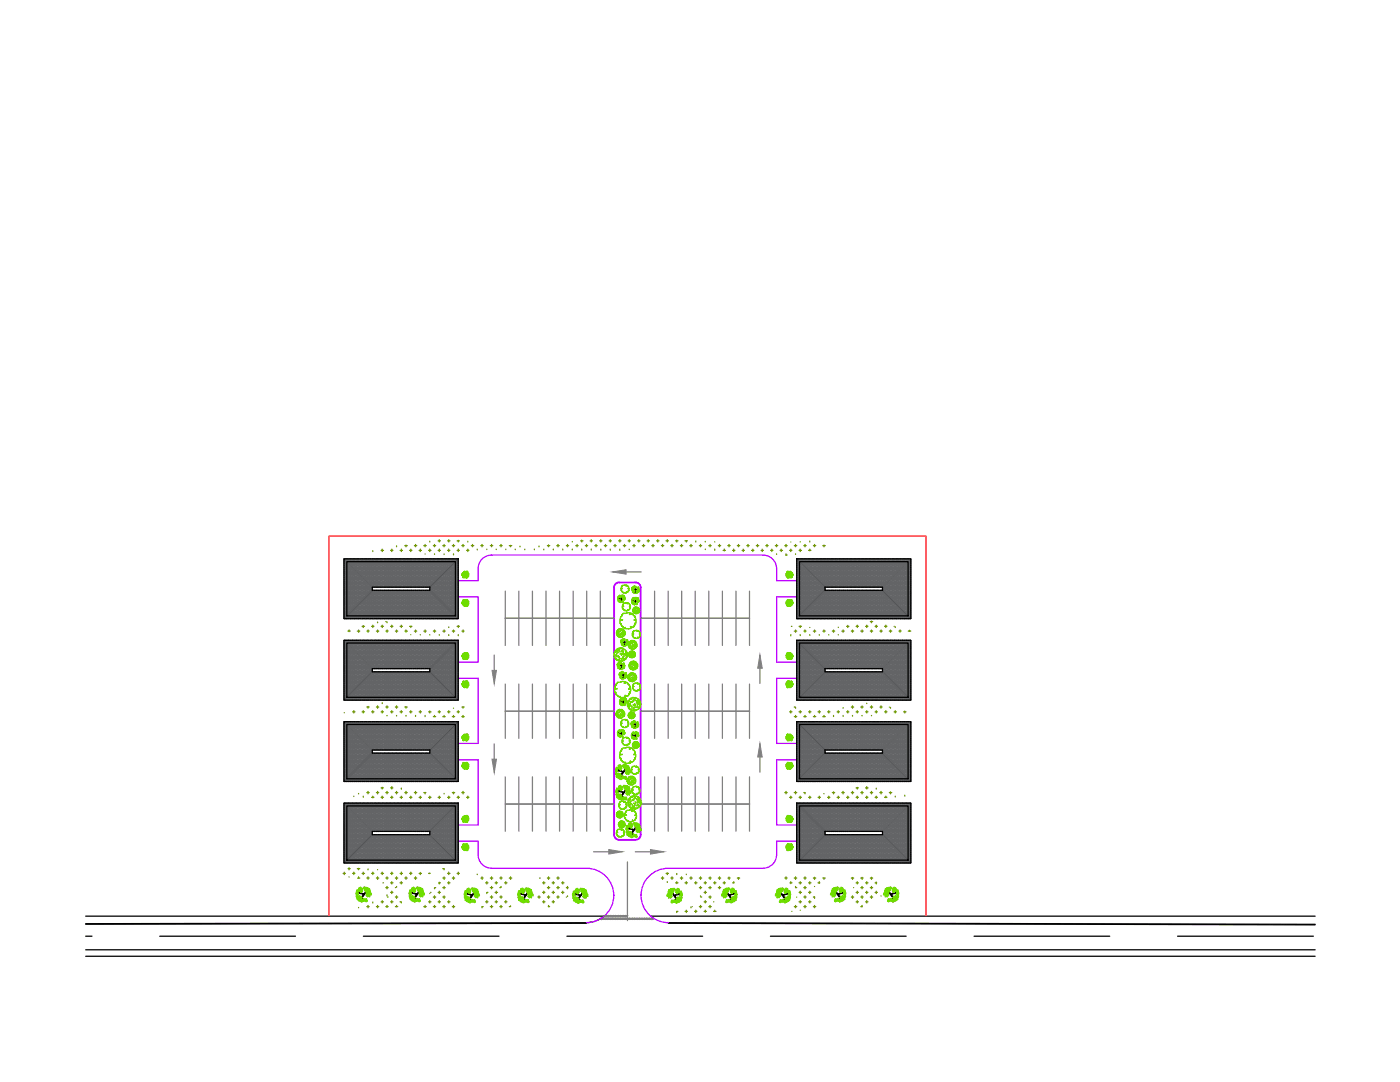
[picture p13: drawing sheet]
<svg xmlns="http://www.w3.org/2000/svg" width="279mm" height="216mm" viewBox="0 0 279 216" stroke-linecap="round" stroke-linejoin="round" font-family="sans-serif">
<!-- layer: 0 -->
<g fill="none" stroke="#000" stroke-width=".25">
<path d="M17.1 182.8h103.5M17.1 189.5h245.4M17.1 186.8h1.3M17.1 190.8h245.4M31.9 186.8h27.1M72.5 186.8h27.1M113.1 186.8h27.1M117.1 184.2l-100 .2M120.6 182.8a5.4 5.4 0 0 1-3.6 1.3l-99.9 .2M129.8 182.8h132.7M133.4 184.1l129.1 .3M133.4 184.2l129.1 .3"/>
<path d="M153.8 186.8h27M194.4 186.8h27.1M235 186.8h27.1"/>
</g>
<!-- layer: SiteBoundary -->
<path d="M65.6 182.8v-75.8h119.2v75.8" fill="none" stroke="#f00" stroke-width=".25"/>
<!-- layer: BuildingOutline -->
<path d="M69.2 112.1h21.7v10.8h-21.7zM159.6 112.1h21.6v10.8h-21.6zM69.2 128.3h21.7v10.8h-21.7zM159.6 128.3h21.6v10.8h-21.6zM69.2 144.6h21.7v10.8h-21.7zM159.6 144.6h21.6v10.8h-21.6zM69.2 160.8h21.7v10.8h-21.7zM159.6 160.8h21.6v10.8h-21.6z" fill="none" stroke="#0ff" stroke-width=".25"/>
<!-- layer: WalkWay -->
<g fill="none" stroke="#bf00ff" stroke-width=".25">
<path d="M90.9 119.1h4.5v13h-4.5M122.5 117.3v49.3M122.6 117.3v49.3M123.6 116.2a1.09 1.09 0 0 0-1.1 1M123.6 116.3a.98 .98 0 0 0-1 .9M123.6 116.2h3.2M123.6 116.3h3.2M126.8 116.2a1.09 1.09 0 0 1 1.1 1v49.4a1.14 1.14 0 0 1-1.1 1h-3.2a1.09 1.09 0 0 1-1.1-1.1M126.8 116.3a.98 .98 0 0 1 1 .9v49.4a.98 .98 0 0 1-1 .9h-3.2a.98 .98 0 0 1-1-1M155 113.5a2.7 2.7 0 0 0-2.7-2.7h-54.2a2.7 2.7 0 0 0-2.7 2.7v2.4h-4.5M155 113.5v2.4h4.6M159.6 119.1h-4.6v13h4.6"/>
<path d="M90.9 135.4h4.5v13h-4.5M159.6 135.4h-4.6v13h4.6M90.9 151.6h4.5v13h-4.5M159.6 151.6h-4.6v13h4.6M90.9 167.8h4.5v2.7a2.7 2.7 0 0 0 2.7 2.7M98.1 173.3h19a5.4 5.4 0 0 1 5.4 5.4 5.4 5.4 0 0 1-5.5 5.4M122.5 178.7h.1M127.9 178.7h.1M127.9 178.7a5.4 5.4 0 0 0 1.9 4.1M152.3 173.3h-19a5.4 5.4 0 0 0-5.4 5.4M155 170.5a2.7 2.7 0 0 1-2.7 2.7M159.6 167.8h-4.6v2.8"/>
<path d="M129.8 182.8a5.4 5.4 0 0 0 3.6 1.3"/>
</g>
<!-- layer: ParkingSpace -->
<g fill="none" stroke="#808080" stroke-width=".25">
<path d="M100.8 118v5.4h21.7h-21.7v5.4M103.5 118v10.8M106.3 118v10.8M109 118v10.8M111.7 118v10.8M114.4 118v10.8M117.1 118v10.8M119.8 118v10.8M130.6 118v10.8M133.4 118v10.8M136 118v10.8M138.7 118v10.8"/>
<path d="M141.5 118v10.8M144.2 118v10.8M146.9 118v10.8M149.6 118v5.4h-21.7h21.7v5.4M100.8 136.5v5.4h21.7h-21.7v5.4M103.5 136.5v10.8M106.3 136.5v10.8M109 136.5v10.8M111.7 136.5v10.8M114.4 136.5v10.8M117.1 136.5v10.8M119.8 136.5v10.8"/>
<path d="M130.6 136.5v10.8M133.4 136.5v10.8M136 136.5v10.8M138.7 136.5v10.8M141.5 136.5v10.8M144.2 136.5v10.8M146.9 136.5v10.8M149.6 136.5v5.4h-21.7h21.7v5.4M100.8 155v5.4h21.7h-21.7v5.5M103.5 155v10.9M106.3 155v10.9M109 155v10.9"/>
<path d="M111.7 155v10.9M114.4 155v10.9M117.1 155v10.9M119.8 155v10.9M130.6 155v10.9M133.4 155v10.9M136 155v10.9M138.7 155v10.9M141.5 155v10.9M144.2 155v10.9M146.9 155v10.9M149.6 155v5.4h-21.7h21.7v5.5"/>
</g>
<!-- layer: Vegetation -->
<g fill="none" stroke="#6edd00" stroke-width=".25">
<path d="M92.2 114.6l.1 .1M92.2 114.5h.2l-.1 .3h-.1zM92.2 114.5l.1 .1M92.3 114.4l.1-.2 .2 .1-.2 .2zM92.4 115l.2 .1v.2h-.2zM92.4 115.1h.1M92.4 119.8h.1M92.4 119.7h.2l-.2 .3zM92.4 114.6l.1 .1M92.4 114.3h.1l-.1 .1M92.4 119.7l.1 .1M92.4 114.9h.1"/>
<path d="M92.5 114.4h.1l-.1 .4-.1-.1zM92.5 114.8l.2 .2-.1 .1h-.1zM92.5 119.9h.2l-.2 .3-.1-.1zM92.5 119.9h.1M92.5 114.5h.1M92.5 115.2h-.1M92.5 114.1l.3-.1 .1 .2-.3 .1zM92.6 114.3h.1v-.1l.2 .1-.2 .1zM92.6 114.3h-.1M92.6 115h-.1M92.7 115l.3 .2-.1 .1-.2-.1zM92.7 119.9l.2 .3"/>
<path d="M92.7 114v.2M92.7 114.2v.2M92.7 119.7l.3 .1-.2 .2zM92.8 114.4l-.1 .2 .2 .1M92.8 119.8h.1M92.8 114.6l-.3 .3M92.8 114v.1M92.8 114.2v.1M92.9 115.2h-.1M92.9 114.7h.1M92.9 114.7l-.2 .4M93 114.3v.1l.1-.1v.3l-.2-.2z"/>
<path d="M93 115.2l.3-.1 .1 .1-.3 .1zM93 114.5l-.1 .2 .2 .1M93 114.1h.2v.3l-.3-.2zM93 119.8l.1 .4M93 119.6l.4 .2-.2 .1-.2-.1zM93.1 119.7h.1M93.1 114.8l-.1 .4M93.1 114.5h.1M93.1 114.4v.1l-.1-.1M93.1 115.2v.1M93.1 114.3h.1M93.2 114h.1v.3l-.2-.2z"/>
<path d="M93.2 114.2h-.2M93.2 114.5h.1v.3h-.2zM93.2 114.9l.3-.1 .1 .1-.3 .1zM93.2 119.7v.1M93.2 120l.2-.1 .1 .3-.3-.1zM93.2 115.2v.1M93.2 114.7l.1 .1M93.3 114.6v.1M93.3 114.1v.1M93.3 120v.1M93.3 114.1h-.1M93.3 114.9v.1"/>
<path d="M93.4 114.4h.1v.4l-.2-.1zM93.4 120v.1M93.4 114.5l.1 .1M93.4 114.9v.1M93.4 114.6l.1 .1M123.3 119.5h.1M123.3 119.6h.1zM123.3 119.7l.1 .1zM123.4 119.3h.1M123.4 119.2h.1M123.4 119.9v.1zM123.4 119.4h.1"/>
<path d="M123.4 119.1h.1M123.4 119.7h.1M123.4 119.8v.1zM123.5 119.2h.1M123.5 119.7h.1M123.5 119.9h.1M123.5 119.3h.1M123.5 119.1l.1 .1zM123.5 119.1h.1M123.5 119.3l.1 .1zM123.5 119.3l.1-.1zM123.5 119.4h.1"/>
<path d="M123.5 119.6l.1 .1zM123.6 119.8h.1M123.6 120h.1M123.6 118.9h.1zM123.6 118.8h.1zM123.7 120.1h.1M123.6 119.1h.1M123.6 119.2h.1zM123.7 119.8h.1M123.7 119.8l-.1 .1zM123.7 119h.1zM123.7 118.8h.1"/>
<path d="M123.7 119.7l.1 .1zM123.7 119.8l.1 .1zM123.7 119h.1M123.7 119.2l.1 .1zM123.7 119.2l.1-.1zM123.7 119.8l.1 .2zM123.8 118.9h.1zM123.8 119.1h.1zM123.8 119l.1-.1zM123.8 119.8h.1M123.8 119.9h.2zM123.9 118.9h.1z"/>
<path d="M123.9 120h.1zM124 119.9l.1 .1zM124 118.8v.1zM124.1 120h.1zM124.1 118.8l.1 .1zM124.1 119v.1zM124.1 118.9l.1 .1zM124.2 119v.1zM124.2 118.9h.1M124.2 119.1l.1-.1zM124.2 119.1v.1zM124.2 116.8l.7-.1 .1 .1-.1 .1 .2-.1 .3 .3 .1 .3-.2 .1 .3 .1-.3 .5h-.3v.2h-.5l-.4-.2-.2-.5 .3-.2h-.2v-.1z"/>
<path d="M124.3 119.9v.1zM124.3 119.4h.1M124.3 119.5v.1zM124.3 118.9l.1 .1zM124.3 118.8v.1zM124.4 119.2v.1zM124.4 119.1v.1zM124.4 119.3v.1zM124.4 119.5v.1zM124.4 119.4v.1zM124.4 119.6v.1zM124.4 118.8l.1 .1z"/>
<path d="M124.4 118.9l.1 .1zM124.5 119.2h.1M124.5 119.6h.1M124.5 118.9v.1zM124.5 119.4v.1zM124.5 119.3l.1 .1zM124.5 119.2l.1 .1zM124.5 119.1v.1zM124.6 119.5v.1zM124.6 118.9v.1zM124.6 119.4v.1zM124.6 119.6v.2z"/>
<path d="M124.6 119v.1zM124.6 119.1l.1 .1zM124.6 119.2l.1 .1zM124.7 119.4h.1M124.7 119.5l.1 .1zM124.7 119.4l.1 .1zM126.1 119.9h.1M126.1 119.7v.1zM126.1 117.5h.1zM126.1 117.4h.1zM126.1 117.6h.1zM126.1 119.7h.1"/>
<path d="M126.1 117.8h.1zM126.1 117.7h.1zM126.2 119.9h.1M126.2 119.5h.1M126.1 117.3h.1zM126.1 117.2h.1zM126.2 119.8v.1zM126.3 119.6h.1M126.2 117.4h.1M126.2 117.5l.1-.1zM126.2 119.7v.1zM126.2 118.1h.1z"/>
<path d="M126.2 117.6h.1zM126.3 117.2h.1M126.3 119.6h.1zM126.3 118h.1M126.3 119.8h.1zM126.3 119.8h.1M126.3 117.2h.1zM126.3 117.1h.1zM126.3 118.1l.1 .1zM126.3 119.5h.1M126.4 117.9h.1M126.3 117.6l.1 .1z"/>
<path d="M126.3 117.6l.1-.1zM126.3 118l.1 .1zM126.3 117.5h.1zM126.3 119.4h.1zM126.3 119.3h.1zM126.4 119.5h.1M126.4 118h.1M126.4 119.7l.1-.1zM126.4 117.3h.1zM126.4 118.1v.1zM126.3 117.4h.1M126.4 118l.1 .1z"/>
<path d="M126.4 117.2h.1M126.4 118.1l.1 .1zM126.4 119.4l.2 .1zM126.4 119.4h.1M126.4 119.2h.2zM126.5 117.4h.1M126.4 117.5v.1zM126.5 117.9v.1zM126.5 119.7h.1zM126.5 117.2h.1M126.5 118.2l.1 .1zM126.5 117.8l.1 .1z"/>
<path d="M126.5 119.6h.1M126.5 117l.1 .1zM126.5 117l.1-.1zM126.5 119.5h.1zM126.5 118.4h.1zM126.5 117.4h.1zM126.5 117.3h.1zM126.6 119.4h.1M126.6 119.5h.1M126.6 117.9v.1zM126.6 117.2h.1zM126.6 117.1h.1z"/>
<path d="M126.6 118.2l.1 .1zM126.6 119.6l.1-.1zM126.6 116.9h.1zM126.6 119.4h.1zM126.6 118l.1 .1zM126.6 118.4h.1zM126.6 117.3h.1zM126.7 117.9v.1zM126.7 117h.1zM126.7 118.3h.1zM126.7 118.1v.1zM126.7 117.2h.1z"/>
<path d="M126.7 117.1h.1M126.7 118.4h.2zM126.8 117.3h.1zM126.8 117.2h.1zM126.8 118.1v.1zM126.8 118.3h.1zM126.8 119.3h.1M126.8 117h.1zM126.9 118.1h.1zM126.9 117.2h.1zM126.9 118.4h.1zM126.9 119.5h.1"/>
<path d="M126.9 119.3l.1 .1zM126.9 119.2v.1zM126.9 118.3h.1zM127 119.4v.1zM127 119.3h.1M127 119.5v.1zM127 118.1l.1-.1zM127 118.3h.1zM127.1 119.9v.2zM127.1 119.4v.1zM127.1 119.2v.2zM127.1 119.8h.1"/>
<path d="M127.1 119.3h.1M127.1 117.8h.1M127.1 119.6l.1 .1zM127.1 119.5v.1zM127.1 118h.2zM127.1 118.3h.2zM127.1 117.9l.2-.1zM127.2 120v.1zM127.2 119.8v.1zM127.2 119.7v.1zM127.2 117.9l.1 .1zM127.2 118.1h.1"/>
<path d="M127.2 118.2h.1zM127.2 117.7l.1 .1zM127.2 119.3v.1zM127.2 119.4v.1zM127.2 118.1h.1zM127.2 117.5h.1zM127.2 119.7h.1M127.2 118h.1zM127.2 117.3h.1M127.3 119.9v.2zM127.3 117.8h.1zM127.3 117.4h.1"/>
<path d="M127.3 119.8v.1zM127.3 119.4h.1M127.3 117.3h.1zM127.3 117.6v.1zM127.3 119.7l.1 .1zM127.3 119.6h.1M127.3 118.1h.1M127.3 117.4h.1zM127.3 117.9h.1M127.3 120l.1 .1zM127.3 118h.1zM127.3 117.5v.1z"/>
<path d="M127.4 119.8v.1zM127.4 119.5v.1zM127.4 119.4v.1zM127.3 117.2h.1M127.4 117.8h.1zM127.4 119.9v.1zM127.4 117.6h.1M127.4 117.7h.1zM127.4 119.6v.1zM127.4 118h.1M127.4 117.3v.1zM127.4 119.9h.1"/>
<path d="M127.5 118.1h.1M127.4 117.2v.1zM127.5 117.9h.1M127.4 118l.2-.1zM127.4 117.4v.2zM127.5 117.8l.1 .1zM127.5 119.9l.1 .1zM127.5 119.8v.1zM127.5 117.6v.1zM127.5 117.7l.1 .1zM127.6 117.6v.1zM156.9 114.4h.2v.3h-.2z"/>
<path d="M156.9 114.8l.3 .1v.1h-.2zM157 114.5l-.1 .1M157 114.9v.1M157 114.6v.1M157 120v.1M157.1 114.5h.1l.1 .3h-.2zM157.1 119.8h.1v-.2l.2 .1-.2 .2zM157.1 114l.3 .1-.3 .2zM157.1 114.9v.1M157.1 115.1l.3 .2h-.2zM157.1 114.1h.1M157.1 120v.1"/>
<path d="M157.2 114.1l-.1 .1M157.2 114.6l-.1 .1M157.2 115.2v.1M157.2 114.7v.1M157.2 119.7v.1M157.2 114.1l.3 .1-.2 .2zM157.3 114.2h.1M157.3 114.5h.1M157.3 114.3l.2 .1-.2 .2zM157.3 115.2l.1 .1M157.3 114.3h-.1M157.3 114.4v.1l.1-.1"/>
<path d="M157.4 119.7h-.1M157.4 114.5l.1 .2-.2 .1 .1 .4M157.4 119.8l-.1 .4 .2 .1-.1 .2M157.5 115.2l.2-.2 .1 .1-.3 .2zM157.5 114.7l.2 .4M157.5 114.7h.1M157.5 114.2h.2l.1 .2h-.3zM157.5 119.6l.2 .1v.3l-.2-.2zM157.6 115.2h.1M157.6 114h.2v.2h-.3zM157.6 114.7h-.1M157.6 114.2v.1"/>
<path d="M157.6 114l.1 .1M157.6 114.6l.3 .3M157.7 114.4l.1 .1-.2 .1M157.7 115l.2-.2 .1 .1-.2 .2zM157.7 119.8h-.1M157.7 114.2l.1 .2M157.7 114l.1 .2M157.7 119.9l-.2 .3M157.8 115.2l.2-.2 .1 .1-.2 .2zM157.8 119.7h.2l.1 .2zM157.8 119.8l.2 .1-.1 .3-.2-.2zM157.8 114.5l.2-.1v.3h-.1z"/>
<path d="M157.8 115h.1M157.8 114.3l.4 .1-.2 .1-.2-.1zM157.9 114.3h.1M157.9 115.2h.1M157.9 119.9h-.1M157.9 114.5h.1M158 115.1h.1M158 119.8h.1M158 114.3v.1M158 119.7l-.1 .1M158 114.9h-.1M158 114.6l-.1-.1v.2"/>
<path d="M158.1 114.5h.1l.1 .3h-.2zM158.2 114.5v.1M158.2 114.6v.1M92.2 130.9l.1 .1M92.2 136.4h.1l.1 .3-.3-.1zM92.2 120.1h.1l.1 .4-.3-.2zM92.2 130.8h.2l-.1 .3-.1-.1zM92.2 130.8l.1 .1M92.3 136.5v.1h-.1M92.3 120.2l-.1 .1M92.3 130.6h.1v-.1h.2l-.2 .2zM92.3 136.6l-.1 .1"/>
<path d="M92.3 120.3l-.1 .1M92.3 136.8h.3v.2h-.2zM92.3 120.5l.3 .1v.1h-.2zM92.4 131.3l.2 .1v.2l-.1-.2-.1 .1zM92.4 131.4h.1M92.4 131.1h.1l.2 .2h-.2zM92.4 135.9l.2 .1-.2 .2zM92.4 136.8l.1 .1h-.1M92.4 120.6h.1l-.1 .1M92.4 136.5h.2v.3l-.2-.2zM92.4 120.2h.2v.3l-.2-.1zM92.4 130.8l.1 .1"/>
<path d="M92.4 130.5l.1 .1h-.1M92.4 136h.1M92.4 131.2h.1M92.5 130.7h.1v.3h-.2zM92.5 136.1h-.1M92.5 136.1l.2 .1-.2 .2-.1-.1zM92.5 136.6h-.1M92.5 136.2h.1M92.5 120.3l-.1 .1M92.5 130.7v.1M92.5 136.3l.3 .3M92.5 136.7v.1"/>
<path d="M92.5 136.3h-.1M92.5 136.9h.1M92.5 120.1l.3 .2M92.5 120.4v.1M92.5 120h-.1M92.5 120.6l.1 .1M92.5 131.4l-.1 .1M92.5 130.4l.3-.1 .1 .1-.3 .1zM92.6 130.5h.3l-.2 .2zM92.6 130.5l-.1 .1M92.6 137h.3v.2h-.2zM92.6 120.7l.3 .1v.1l-.2 .1z"/>
<path d="M92.6 136.8l.3 .1v.1h-.2zM92.6 120.5l.3 .1v.1l-.2 .1zM92.6 131.3h-.1M92.7 131.3l.3 .1-.1 .2-.2-.1zM92.7 137v.2M92.7 120.8v.1M92.7 136.9v.1M92.7 120.6v.1M92.7 136.1l.2 .4M92.7 130.3v.1M92.7 130.5v.1M92.7 136l.2-.1 .1 .2-.3 .1z"/>
<path d="M92.8 130.7l-.2 .1 .3 .2M92.8 136h.1M92.8 130.9l-.3 .2M92.8 137.1v.1M92.8 120.9h.1M92.8 136.9v.1M92.8 120.7h.1M92.8 130.3v.1M92.8 130.5h.1M92.9 131.4l-.1 .1M92.9 131h.1M92.9 136.5h.1"/>
<path d="M92.9 136.5l-.2 .1 .1 .2M92.9 120.3h.1M92.9 120.6l.2-.2 .1 .1-.2 .2zM92.9 120.3h-.2l.1 .3M92.9 120.2h.1M92.9 131l-.2 .4M92.9 136.8l.2-.2 .1 .1-.2 .2zM92.9 137l.2-.2 .2 .1-.3 .2zM92.9 120.7l.2-.2 .2 .1-.3 .3zM93 130.5l.1 .1v.2l-.2-.1zM93 131.4l.3-.1 .1 .2-.2 .1zM93 136.8l.1 .1"/>
<path d="M93 120.6h.1M93 130.7l-.1 .3h.2M93 130.3l.2 .1v.3l-.3-.2zM93 136l.1 .4M93 135.9l.4 .1-.2 .1h-.2zM93 137h.2M93 120.7l.2 .1M93.1 130.3h.2l.1 .2zM93.1 137.1l.2-.2 .1 .1-.2 .3zM93.1 120.9l.2-.2 .1 .1-.1 .2-.1-.1v.1zM93.1 135.9v.1M93.1 131l-.1 .4"/>
<path d="M93.1 136.8h.1M93.1 130.7h.1M93.1 130.6h-.1M93.1 136.4h.2v.3h-.1zM93.1 136.4l-.2 .1 .1 .2M93.1 120.2l-.2 .1 .1 .2M93.1 131.5h.1M93.1 130.5h.1M93.2 130.4l-.2 .1M93.2 120.2l.2 .1-.1 .2h-.1zM93.2 130.7h.1v.4l-.2-.1zM93.2 137.1l.1 .1"/>
<path d="M93.2 120.9h.1M93.2 120.5h-.1M93.2 131.1l.3-.1 .1 .2-.3 .1zM93.2 135.9v.1M93.2 136.2h.2l.1 .2-.3-.1zM93.2 136.9h-.1M93.2 120.7h-.1M93.2 131.4v.1M93.2 131h.1M93.3 130.8v.1M93.3 136.4l-.1 .1M93.3 120.2l-.1 .1"/>
<path d="M93.3 130.4h.1M93.3 136.2v.1M93.3 130.3h-.1M93.3 136.5v.1M93.3 136.5h.2v.3h-.1zM93.3 120.3v.1M93.3 120.2l.3 .1-.1 .2h-.1zM93.3 131.2h.1M93.3 137v.1M93.3 120.8h.1M93.4 130.7h.1v.3h-.2zM93.4 136.2v.1"/>
<path d="M93.4 130.8h.1M93.4 131.1v.1M93.4 130.9l.1 .1M93.5 136.5l-.1 .1M93.5 120.3h-.1M93.5 136.6l-.1 .1M93.5 120.3l-.1 .2M123 131.3v.2h-.2h.3v.2h.3M123 131l.1-.2-.2-.1v.2l-.1-.2-.2 .1 .1 .3h-.1l.3 .3M123.2 132.6l.1 .1zM123.2 132.8h.1zM123.2 132.7l.1-.1z"/>
<path d="M123.2 132.9h.1zM123.2 132.9l.1-.1zM123.2 132.5h.1zM123.2 132.4h.1zM123.2 132.6h.1M123.3 126.7l-.1 .2 .3 .1-.1 .1 .2-.1v-.2M123.3 126.4l-.2-.2-.1 .1 .1 .5 .3-.3M123.3 129.7v.2l-.2-.1-.3 .3M123.3 132.6h.1zM123.3 129.5l-.1-.1-.3 .3v.3l-.2-.1-.2 .8h.1M123.3 133.2l.1 .1zM123.3 132.8h.1z"/>
<path d="M123.3 132.3h.1zM123.3 132.6h.1M123.4 133.1v.1zM123.4 130.8l-.1 .2h.1v.2l.2-.2M123.4 132.4h.1zM123.4 132.3h.1zM123.4 133.3l.1 .1zM123.4 133l.1 .1zM123.4 132.8h.1zM123.4 132.7h.1zM123.4 130.2l-.1-.1-.3 .3 .1 .1M123.4 133.2l.1 .1z"/>
<path d="M123.4 132.6l.1 .1zM123.4 126.1l-.1 .3h.2M123.4 132.6h.1M123.5 126l-.3-.2-.1 .4M123.5 133.1v.1zM123.5 132.4l.1 .1zM123.5 132.4l.1-.1zM123.5 132.3l.1-.1zM123.5 133.3v.1zM123.5 127.1h.3M123.5 120l.1 .1zM123.5 132.7h.1z"/>
<path d="M123.5 125.6l.3-.2 .2 .1-.1 .2h.1h-.2M123.5 133.3h.1zM123.5 133.2v.1zM123.6 132.6h.1M123.6 133.1v.1zM123.6 134.5h.1zM123.6 125.7l-.1-.2-.2 .3M123.6 126.5l.1 .2M123.6 132.4h.1M123.6 133.4h.1zM123.6 133l.1 .1zM123.6 134.5h.1"/>
<path d="M123.6 134.7h.1zM123.6 134.6l.1-.1zM123.6 131.4l-.2 .5 .3-.1v.2l.3-.1M123.6 132.2h.1zM123.6 132.1h.1zM123.6 134.4h.1zM123.6 134.8h.1zM123.7 140h.1M123.6 129.7l.1-.3-.1-.2-.1 .1a.18 .18 0 0 0-.2 .2 .18 .18 0 0 0 .2 .2v.2l.2 .1M123.6 133.5h.1zM123.6 132.6h.1zM123.6 132.5h.1z"/>
<path d="M123.6 134.3h.1M123.7 139.8v.1zM123.7 133.1v.1zM123.7 120.1l.1 .1zM123.7 132.3h.1zM123.7 134.4h.1zM123.7 139.8h.1M123.8 120h.1M123.7 134.6h.1M123.8 139.7h.1M123.7 129.5l.1-.3 .4 .1v.2l.2-.2v.4M123.7 132.1h.1z"/>
<path d="M123.7 133.3v.1zM123.8 135.2h.1M123.8 134.8h.1M123.8 140h.1M123.7 130.6l.2-.3 .3 .2h-.2v.3M123.7 132.3h.1M123.7 133.2l.1 .1zM123.7 133.5h.1zM123.7 132.4h.1zM123.8 134.3h.1M123.8 133v.2zM123.8 135v.1z"/>
<path d="M123.8 135.2v.1zM123.8 139.8h.1M123.8 120.2h.1zM123.8 132.2h.1zM123.8 133.4l.1 .1zM123.8 134.3h.1zM123.8 134.2h.1zM123.8 134.9l.1 .1zM123.8 134.7h.1zM123.9 139.9h.1M123.9 133.3h.1M123.8 133.4h.1z"/>
<path d="M123.8 134.7h.1M123.8 132.3h.1zM123.8 135.1l.1 .1zM123.8 134.5l.1 .1zM123.8 134.5l.1-.1zM123.8 139.7h.2zM123.8 139.6h.2zM123.8 126l-.2-.1 .1 .2M123.8 132.3h.1M123.8 133.5h.2zM123.8 135l.1 .1zM123.9 139.9h.1z"/>
<path d="M123.9 120.1v.1zM123.9 120.1h.1zM123.9 132.5h.1zM123.9 132.4h.1zM123.9 134.3l.1 .1zM123.9 128h.1zM123.9 127.9h.1M123.9 128.1h.1zM123.9 134.3h.1M123.9 134.2h.1M123.9 135.2v.1zM123.9 126.7l-.2 .4 .3 .1-.1-.2"/>
<path d="M123.9 133.2v.1zM123.9 133.4h.1zM123.9 128.3h.1zM123.9 128.2h.1zM124 134.6h.1M123.9 139.5h.1zM123.9 139.4h.1zM123.9 127.8h.1zM123.9 135.2h.1zM123.9 135l.1 .1zM123.9 134.4h.1zM124 126.3l.1 .1-.1 .1-.2-.1"/>
<path d="M124 133.3h.1zM124 135.1l-.1 .1zM124 120.1h.1zM124 129.9l.1-.1h.2l.1 .3-.1 .1M124 132.4l.1-.1zM124 133.5h.1zM123.9 127.8h.1M124 134.2h.1zM124 139.8h.1M124 139.6h.1M124 132.2h.1M124 127.9h.1"/>
<path d="M124 128h.1zM124 135.3h.1zM124.1 134.9h.1M124 125.5l.5 .2 .2 .4M124 133.4l.1 .1zM124.1 128.6h.1M124 128.2l.1-.1zM124 134.1h.1zM124 134h.1zM124 135.4h.1zM124 139.6h.1zM124 139.5h.1z"/>
<path d="M124 139.4h.1zM124.1 127.7h.1M124 134.5h.1zM124 134.4h.1zM124.1 125.8l.2 .2-.1 .1M124.1 120v.1zM124.1 128.5h.1M124.1 135.1h.1M124.1 127.7l.1 .1zM124.1 127.6h.1zM124.1 128.7h.1M124.1 134.2l.1 .1z"/>
<path d="M124.1 134.2l.1-.1zM124.1 139.8h.1zM124.1 139.8h.1M124.1 128.3l.1 .1zM124.1 128.1l.1 .1zM124.1 139.6h.1zM124.1 128.6h.1zM124.1 128h.1zM124.1 134h.1zM124.1 135.1l.1 .1zM124.1 135.2v.1zM124.1 135.4h.1z"/>
<path d="M124.2 139.5h.1M124.1 139.6h.1M124.1 120.1h.1zM124.1 133.2h.1zM124.1 128.4l.1 .1zM124.1 128.1h.1M124.2 134.4h.1M124.2 127.8h.1zM124.2 135v.1zM124.2 120l.1 .1zM124.2 127.7h.1M124.2 127.6h.1z"/>
<path d="M124.2 128.6v.1zM124.2 127.9v.1zM124.2 134.1h.1zM124.2 135.2h.1zM124.2 135.3l.1 .1zM124.2 139.7h.1M124.2 131.2l.1 .2-.4 .1-.1-.1M124.2 133.4h.1M124.2 133v.1zM124.2 128.5h.1M124.2 128.1h.1M124.2 135.3h.1z"/>
<path d="M124.2 128.6l.1 .1zM124.2 127.9h.1zM124.2 134.2h.1zM124.3 139.5h.1M124.2 120.2h.2zM124.2 133.2h.2zM124.2 133h.2zM124.2 135.4h.2zM124.3 133.1h.1zM124.3 133.2h.1M124.3 133.3l.1 .1zM124.3 132.9l.1 .1z"/>
<path d="M124.3 128.4v.1zM124.3 134.4h.1zM124.3 134.3h.1zM124.3 132.4h.1zM124.3 127.7h.1M124.3 128.7l.1 .1zM124.3 128.3l.1 .1zM124.3 126.5l.1 .2h-.3M124.3 133.3l.1-.1zM124.4 133.4h.1M124.3 127.5l.1 .1zM124.3 127.5h.1z"/>
<path d="M124.3 135.1v.1zM124.3 135.3h.1zM124.3 122.4l1.3-.1 .3 .1-.3 .2 .5-.2 .6 .5 .1 .7-.2 .2 .3-.1 .1 .2-.1 .4h-.2l.1 .2-.4 .6-.3 .1-.3-.2 .1 .3-.1 .1h-.9l-.1-.2v.2l-.2-.1-.3-.3-.2-.1-.1-.4-.3-.2v-.2l.1-.4h.4h-.3l-.1-.3zM124.3 120.1l.1 .1zM124.3 133.2h.1zM124.3 128.9h.1zM124.3 127.9h.1zM124.3 127.8h.1zM124.3 134.1h.1zM124.4 125.7l.1 .3-.1 .1h.1M124.4 132.6v.1zM124.4 132.6h.1"/>
<path d="M124.4 128.4v.1zM124.4 135.2v.1zM124.4 135.4h.1zM124.4 133.1l.1-.1zM124.4 132.4h.1M124.4 127.7h.1zM124.4 127.6h.1zM124.4 134.3h.1M124.4 139.2l.5-.1-.1-.4 .2 .2 .4-.1 .4-.6-.2-.1 .2-.1 .1-.5h-.4l.3-.2v-.3l-.2-.4-.3-.1-.2-.4-.6 .2 .3-.2-.7-.1-.3 .1h-.5l-.3 .4v.2l-.2 .1-.1 .5 .2 .1h.3h-.5l-.1 .7 .3 .1 .1 .5 .4 .3 .3 .1v-.2l.1 .3h.6M124.4 131.2l.2 .3 .2 .1-.4 .1 .1 .2-.3-.1v.2l-.2-.2 .2-.3M124.4 132.8v.1zM124.4 132.7l.1 .1z"/>
<path d="M124.4 135.3l.1 .1zM124.4 139.3v.1zM124.4 129.5h.2l.3 .3-.1 .1 .1 .2 .2-.1-.1 .1M124.4 133.3h.1M124.4 132.6h.1zM124.4 132.9h.1M124.4 127.4h.1zM124.4 128.7v.1zM124.4 128.5l.1 .1zM124.4 128.9h.1zM124.4 127.8h.1zM124.5 133l.1-.1z"/>
<path d="M124.5 128.4v.1zM124.5 132.8h.1M124.5 133.1l.1-.1zM124.5 132.9h.1zM124.5 127.6l.1-.1zM124.5 128.8h.1zM124.5 139.4v.1zM124.5 139.3v.1zM124.5 139.6h.1M124.5 133.1h.1M124.5 132.4v.2zM124.6 128.7h.1"/>
<path d="M124.5 128.7h.1zM124.5 126.3l.3 .1-.2-.3-.3 .2M124.5 126.8l-.5 .3M124.5 120.3h.6h.2l-.1 .2 .2-.2 .3 .3 .1 .2-.2 .2h.2v.1l-.2 .6-.4-.1v.2l-.4 .1-.4-.3-.2-.4v-.2h.3h-.3v-.1zM124.5 133.2l.1 .1zM124.6 133.3h.1M124.5 132.3v.2zM124.5 132.9l.1 .1zM124.5 127.6l.1 .1zM124.5 130.8l-.1 .1 .1 .1h-.2M124.5 133.2l.2-.1zM124.5 132.6v.1z"/>
<path d="M124.5 127.6h.1M124.5 128.9h.2zM124.5 135.1h.2zM124.6 139.5v.2zM124.6 133l.1 .1zM124.6 132.8h.1M124.6 127.8l.1 .1zM124.6 127.8l.1-.1zM124.6 139.3v.1zM124.6 139.7v.1zM124.6 126.4l.2 .1-.3 .2 .1 .1h-.2M124.6 132.9h.1"/>
<path d="M124.6 128.6v.1zM124.6 128.7h.1zM124.6 135.3h.1M124.6 134.9h.1M124.6 139.7h.1M124.6 127.5h.1zM124.7 128.6v.1zM124.7 128.9h.1zM124.7 135.1h.1zM124.7 135.1h.1M124.7 134.9h.1zM124.7 139.4v.1z"/>
<path d="M124.7 139.8v.1zM124.7 132.8v.1zM124.7 127.7h.1zM124.7 135h.1zM124.7 135.2l.1 .1zM124.7 134.8l.1 .1zM124.7 139.5v.1zM124.7 134.4h.1M124.7 139.5h.1M124.7 139.7l.1 .1zM124.7 139.6v.1zM124.7 130.9l.3-.1 .2 .2h-.2l.1 .1-.2 .4-.2-.1"/>
<path d="M124.7 128.8h.1zM124.8 135.3h.1M124.8 139.9v.2zM124.8 139.8v.1zM124.8 135.1h.1M124.7 134.6h.1M124.8 135h.1zM124.8 139.4l.1 .1zM124.8 134.4v.1zM124.8 139.5v.1zM124.8 130.4l.2-.2h.2l-.1 .1a.18 .18 0 0 1 0 .3 .18 .18 0 0 1-.3-.1l-.2 .1-.2-.2M124.8 134.7v.1z"/>
<path d="M124.8 134.8h.1M124.8 134.3v.1zM124.8 139.7v.1zM124.8 135.2h.1M124.8 134.6v.1zM124.8 128.6l.1-.1zM124.8 128.8h.1zM124.9 139.5h.1M124.9 135.2h.1zM124.8 134.3h.1M124.9 134.4h.1M124.8 134.5h.1"/>
<path d="M124.9 135l.1-.1zM124.9 140h.1M124.9 135h.1M124.9 135.1h.1zM124.9 134.9h.1zM124.9 134.8h.1M124.9 139.8v.1zM124.9 139.7v.1zM124.9 139.6v.1zM124.9 128.3v.1zM124.9 134.6v.1zM125 134.8h.1"/>
<path d="M124.9 134.2v.2zM124.9 139.9l.1 .2zM124.9 139.6l.1 .1zM124.9 139.5l.1 .1zM124.9 128.5h.2zM124.9 128.4l.2-.1zM124.9 134.7h.2zM124.9 134.5v.1zM125 128.4l.1 .1zM125 128.6h.1M125 128.7h.1zM125 128.3h.1z"/>
<path d="M125 134.9h.1M125 139.7l.1 .1zM125 139.6v.1zM125 135h.1M125 139.9v.1zM125 128.6h.1zM125.1 128.7h.1M125 128.5l.1 .1zM125 127.8h.1M125 134.7l.1 .1zM125.1 128l-.1 .1zM125.1 127.9v.1z"/>
<path d="M125.1 139.9v.1zM125.1 128.1v.1zM125.1 128.6h.1M125.1 128.4h.1M125.1 128.3h.1M125.1 127.8v.1zM125.1 130.5l.1 .3-.1 .1M125.1 128.5h.1zM125.1 128v.1zM125.1 127.7h.1M125.1 128h.1M125.2 128.3h.1z"/>
<path d="M125.2 128.1h.1M125.3 128.4h.1M125.2 128.2l.1 .1zM125.2 128.5l.1 .1zM125.2 127.8v.1zM125.3 128.6h.1M125.2 127.7v.1zM125.2 128.5h.1zM125.2 128.1h.1zM125.2 127.9v.2zM125.3 128.3h.1M125.4 128.1h.1"/>
<path d="M125.5 135.5l-.1 .2 .2 .1h.1v.1l.2-.1v-.2M125.6 135.2l-.2-.2-.2 .1 .2 .5 .3-.2M125.6 129.1l-.1 .1 .3 .1v.1h.2v-.2M125.6 128.8l-.1-.3-.2 .1 .2 .1-.1 .2h.1v.2l.3-.2M125.7 135l-.1 .2h.2M125.7 130.9l-.1 .1 .3 .1M125.7 130.7l-.1-.1v.1l-.1-.1 .1 .4M125.7 134.8l-.3-.2v.4M125.8 135.9h.2M125.8 134.4l.2-.2 .3 .1-.1 .2h.1h-.2M125.8 128.4l-.3-.2v.3M125.8 128.5l-.1 .3h.2"/>
<path d="M125.8 130.1l-.2 .2M125.9 134.5l-.1-.2-.2 .4M125.9 135.4v.1M125.9 130l-.4 .2v.4M125.9 133.3l-.2 .1 .4 .1M125.9 133l-.1-.2v.2l-.2-.1-.1 .2 .3 .2M125.9 130.7v.1h.1M125.9 129.4l.3 .1M125.9 127.9l.3-.1 .2 .1-.1 .1 .1 .1h-.2M125.9 130.4l-.1-.1-.1 .2M126 128.1l-.2-.2-.1 .3M126 128.9v.2"/>
<path d="M126 139.4l.4-.3-.1 .1h.4v.2l-.2 .1 .2 .1-.1 .1-.2-.1M126 131l-.1 .2h.3M126 130.1v-.2l-.1 .1 .2 .3M126 132.1l-.4 .2v.6M126 132.2l-.3 .3M126.1 139.5h-.2v-.2l-.1 .2h-.2v.3M126.1 120.1v.1zM126.1 130v-.1h.3v.2M126.1 130.5h.2l-.1 .1M126.1 132.9v.3l.1-.1M126.2 120.1h.1M126.1 134.8l-.2-.1v.2"/>
<path d="M126.1 132.6l-.1-.1-.1 .3M126.2 120.4h.1M126.2 120.3h.1M126.2 135.5l-.2 .4 .2 .2v-.3M126.2 130.2l.1-.1v.3M126.2 135.1l.1 .1-.1 .2-.2-.2M126.3 120.3h.1M126.2 133.3l-.1 .3h.3M126.2 128.3h-.2v.1M126.3 120.4h.1M126.2 132.2v-.3l-.2 .2 .3 .3M126.3 120.1v.1z"/>
<path d="M126.3 134.3l.5 .2 .2 .5M126.3 129.1l-.2 .3 .2 .2v-.3M126.3 120.1l.1 .1zM126.3 120.2l.1 .1zM126.4 120.4h.1M126.3 130.8v.2l-.2-.1M126.3 132.1l.1-.2 .2 .2 .1-.1v.2M126.3 132.8l.1-.2 .2 .1-.1 .2M126.3 128.6h.1l-.1 .3-.2-.2M126.3 134.7l.3 .1-.1 .1M126.4 120.2h.1M126.3 120.4v.2z"/>
<path d="M126.4 120.3v.1zM126.4 120.5h.1M126.4 130.9l.2 .2-.3 .1-.1-.1 .1-.1M126.4 127.9l.5 .2h-.1l.2 .1 .1 .3M126.4 130l.3 .3M126.4 128.2l.3 .2-.1 .1M126.4 132.4l.3-.1v.2M126.5 140l-.2-.2v.2l-.2-.1-.1 .1 .2 .1M126.5 120.6h.1zM126.5 120.2v.1zM126.6 120.4h.1M126.5 130.7h-.2"/>
<path d="M126.5 122.1l-.1 .1 .2 .1v.1l.1-.2M126.5 120.4h.1M126.5 125.8h.7l.1 .1-.2 .1 .3-.2 .3 .3v.3l-.1 .1h.1l.1 .1-.2 .6h-.4v.2h-.5l-.4-.3-.1-.4v-.2h.2h-.2v-.2zM126.5 121.9v-.2l-.2 .1 .1 .3 .2-.1M126.5 120.1v.1zM126.5 120.4v.1zM126.6 136.3h.6h.1l-.1 .2 .2-.2 .3 .3 .1 .3-.1 .1h.1v.2l-.2 .5-.3-.1v.3h-.5l-.4-.3-.2-.5 .3-.1-.2-.1zM126.6 120.6l.1 .1zM126.6 130.7l.2 .1-.1 .2h-.2M126.6 135.3v.2h-.3M126.6 120.2h.1M126.6 120.5h.1"/>
<path d="M126.6 130.4h.2l-.1 .1h-.3M126.6 134.5l.2 .3-.1 .1h.1M126.6 120.4h.1zM126.6 133.2v.1h-.3M126.6 121.6l-.2-.2v.3M126.6 121.7l-.1 .2h.2M126.6 120.5l.1 .1zM126.6 120.5h.1zM126.6 128.7l.4-.2 .2 .2h-.3M126.7 122.4h.2M126.7 128.9v.2l-.3-.1M126.7 121.2h.4l-.1 .1h.1h-.2"/>
<path d="M126.7 120.4l.1 .1zM126.7 139.3l.1-.1 .7 .3-.1 .2 .3 .1 .1 .4M126.7 133.2l.3 .2-.4 .3-.2-.1 .2-.2M126.7 128.1l.2 .2-.1 .2h.1M126.7 121.3v-.1l-.2 .2M126.7 122l.1 .1M126.7 120.5l.2 .1zM126.7 132.1h.2l.2 .4M126.8 130.5l-.1 .2M126.8 139.8h.2l.2 .3-.2 .1M126.8 135.1l.3 .1-.2-.2-.4 .1M126.8 135.7l-.2 .2h-.3"/>
<path d="M126.8 120.3l.1 .1zM126.8 120.5l.1 .1zM126.8 132.9l-.1 .1M126.9 135.2l.1 .1-.1 .3-.1-.1 .1 .1h-.2M126.9 120.4h.1zM126.9 129.2l-.5 .3M126.9 120.5l.1 .1zM126.9 121.5h-.2l.1 .1M126.9 133l.2-.1 .2 .2h-.2h.1l-.1 .3-.2-.1M127 120.5h.1zM127 128.8l.1 .1-.2 .2 .1 .1-.2-.1M127 121.7v.3l-.1-.2"/>
<path d="M127 122.1l-.1 .3 .1 .1v-.2M127 132.6l.3-.1-.2 .3-.4-.1M127 120.6h.1zM127.1 121.2l.4 .1 .1 .4M127.1 120.4v.1zM127.1 121.4l.2 .2h-.1M127.1 120.5h.1M127.2 120.1v.1zM127.2 132.7v.3M127.3 139.6l.2 .4-.1 .2h.2M127.3 121.9l.1 .2h-.3M127.3 121.3l.2 .3"/>
<path d="M127.4 120.1v.1zM127.4 121.8h.3l-.1-.1-.3 .1M127.4 122.2l-.3 .2M127.5 121.9h.2l-.2 .2 .1 .1-.2-.1M156.9 136.3l.2-.1 .1 .1-.2 .1zM156.9 120.1l.1-.2 .2 .2-.2 .1zM156.9 130.7h.2v.3h-.2zM156.9 136.6l.1 .1M156.9 120.3l.1 .2M156.9 131l.3 .1v.1l-.2 .1-.1-.1zM156.9 136.5h.2l-.1 .3h-.1zM156.9 120.2l.2 .1-.1 .3-.1-.1z"/>
<path d="M157 136.5v.1M157 120.3h.1M157 130.8h-.1M157 131.1v.1M157 130.9v.1M157 136.2v.1M157.1 137l.2 .1v.2l-.2-.1zM157.1 120.7l.3 .2-.3 .1zM157.1 130.7h.1l.1 .4-.3-.2h.2zM157.1 136l.3-.1-.2 .2zM157.1 130.4h.1M157.1 137l.1 .1"/>
<path d="M157.1 120.8h.1M157.1 130.3h.3l-.3 .2zM157.1 136.5l.1 .1M157.1 120.3l.1 .1M157.1 131.2h.1M157.1 131.4l.3 .1-.2 .1zM157.1 136.4h.2l-.1 .3h-.1zM157.1 120.2h.2l-.1 .3h-.1zM157.1 130.3h.1M157.1 136.2v.1M157.2 136.4v.1M157.2 120.2v.1"/>
<path d="M157.2 130.8l-.1 .1M157.2 131.4v.1M157.2 131h.1M157.2 136.8l.3 .2-.1 .1h-.2zM157.2 120.6l.3 .1-.1 .2-.2-.1zM157.2 135.9v.1M157.2 136.9h.1M157.2 120.7h.1M157.2 130.4l.2-.1 .1 .2-.2 .2zM157.2 137.1l-.1 .1M157.2 136.7l.3 .2h-.2zM157.2 120.9h-.1"/>
<path d="M157.2 120.4l.3 .2v.1l-.2-.1zM157.3 130.4l.1 .1M157.3 136.8h.1M157.3 120.5h.1M157.3 130.6h.2l-.2 .2zM157.3 136.4l.2 .1-.1 .2M157.3 131.5h.1M157.3 130.5h-.1M157.3 130.6h.1M157.3 130.7h.1M157.4 135.9l-.1 .1M157.4 137h-.1"/>
<path d="M157.4 120.7l-.1 .1M157.4 130.7l.1 .3h-.2l.1 .4M157.4 136l-.1 .4M157.4 136.8l-.1 .1M157.4 120.6h-.1M157.5 131.4l.2-.2 .1 .1-.3 .3zM157.5 131h.1M157.5 120.3h.1M157.5 136.9l.3-.1 .1 .1-.3 .1zM157.5 120.6l.3-.1 .1 .2-.3 .1zM157.5 130.3l.4 .1-.1 .1zM157.5 137.1l.3-.2 .1 .2h-.2l.1 .1z"/>
<path d="M157.5 120.8l.3-.1 .1 .2-.3 .1zM157.5 131l.2 .4M157.5 130.5l.2-.1 .1 .3-.3-.1zM157.5 135.9l.2 .1v.2l-.2-.1zM157.5 120.3h.2v.3M157.5 136.5h.1M157.5 120.2l.1 .1M157.6 131.4l.1 .1M157.6 136.5h-.1M157.6 131h-.1M157.6 136.6l.2 .1-.1 .1M157.6 130.5h.1"/>
<path d="M157.6 130.3l.1 .1M157.6 130.9l.3 .2M157.6 136.9v.1M157.6 120.7h.1M157.7 130.7l.1 .1-.3 .2M157.7 137.1l-.1 .1M157.7 120.9h-.1M157.7 136h-.1M157.7 130.5l.1 .1M157.7 131.2l.2-.1h.1l-.2 .3zM157.7 130.3l.1 .1M157.7 136.1l-.2 .4"/>
<path d="M157.8 136.9l-.1 .1M157.8 120.6l-.1 .1M157.8 131.4l.2-.2 .1 .1-.1 .2-.1-.1v.2zM157.8 136.1l.1 .1 .1-.1v.2l-.3-.1zM157.8 137l-.1 .2M157.8 136.8l.3-.1 .1 .2-.3 .1zM157.8 120.8l-.1 .1M157.8 120.6l.3-.1 .1 .1-.3 .1zM157.8 130.7l.3 .1-.1 .2h-.1zM157.8 131.3h.1M157.8 130.5l.4 .1-.2 .1h-.2zM157.9 136.5l.2 .1-.2 .2h-.1z"/>
<path d="M157.9 135.9l.2 .2-.1 .1-.2-.2zM157.9 120.2l.1 .1-.1 .3-.1-.1zM157.9 130.5v.1M157.9 131.4l.1 .1M157.9 136.3l-.3 .3M157.9 136.7v.1M157.9 136.3h.1M157.9 120.1l-.3 .2M157.9 120.4v.1M157.9 120h.1M157.9 136.6h.1M157.9 136.2h-.1"/>
<path d="M157.9 120.3v.1h.1M157.9 136.9h.1M157.9 120.6v.1M157.9 130.7v.1M158 136.1h.1M158 130.5v.1M158 136h-.1M158 131.2h-.1M158 130.8l-.1 .1M158 130.8h.2l.1 .3h-.2zM158 136.8v.1M158 120.6v.1"/>
<path d="M158.1 131.4h-.1M158.1 136.4h.2l-.1 .3h-.2zM158.1 120.1h.2l-.1 .4-.2-.1zM158.2 136.5v.1M158.2 120.2v.1M158.2 136.6v.1M158.2 120.3v.1M158.2 130.8v.1M158.2 130.9v.1M92.2 147.1l.1 .1M92.2 152.6h.1l.1 .3-.3-.1zM92.2 147h.2l-.1 .3-.1-.1z"/>
<path d="M92.2 147l.1 .1M92.3 152.7l-.1 .1M92.3 146.8h.1v-.1l.2 .1-.2 .2zM92.3 152.8l-.1 .1M92.3 153l.3 .1v.1h-.2zM92.4 147.5l.2 .1v.2h-.2zM92.4 147.6h.1M92.4 152.2h.2l-.2 .3zM92.4 153.1h.1l-.1 .1M92.4 152.7h.2v.3h-.1zM92.4 147.1h.1M92.4 147.4l.3 .1-.2 .1z"/>
<path d="M92.4 146.8h.1l-.1 .1M92.4 152.2l.1 .1M92.4 147.4h.1M92.4 152.5h.1M92.5 146.9h.1l-.1 .3h-.1zM92.5 152.3l-.1 .1M92.5 152.4h.2l-.2 .2h-.1zM92.5 152.8l-.1 .1M92.5 152.4v.1l.1-.1M92.5 147h.1M92.5 152.6l.3 .2M92.5 152.9v.1"/>
<path d="M92.5 153.1l.1 .1M92.5 147.7h-.1M92.5 146.6h.2v-.1l.2 .1-.3 .2zM92.6 146.8h-.1M92.6 153.2l.3 .1v.1l-.2 .1zM92.6 146.8l.2-.1 .1 .1-.3 .2zM92.6 153l.3 .1v.1l-.2 .1zM92.6 147.5h-.1M92.7 147.5l.3 .2-.3 .1zM92.7 153.3v.1M92.7 153.1v.1M92.7 152.4h.1"/>
<path d="M92.7 146.6v.1M92.7 146.7v.1M92.7 152.2h.3l-.2 .3zM92.8 146.9l-.1 .2 .2 .1M92.8 152.2l.1 .1M92.8 147.1l-.3 .3M92.8 152.4l.1 .3M92.8 153.3v.1M92.8 153.2h.1M92.8 146.6h.1M92.8 146.7v.1M92.9 147.7h-.1"/>
<path d="M92.9 152.7v.1M92.9 153l.2-.1h.1l-.2 .3zM92.9 152.8l-.2 .1 .1 .1M92.9 147.2h.1M92.9 152.8h.1M92.9 147.2l-.2 .4M92.9 146.7l.3-.1 .1 .2-.2 .1zM93 146.8v.1l.1-.1v.3l-.2-.2zM93 153.2l.1-.2 .2 .1-.3 .3zM93 153.1h.1M93 147.7l.3-.1 .1 .1-.3 .1zM93 147l-.1 .2 .2 .1"/>
<path d="M93 152.3l.1 .4M93 152.2h.4l-.1 .2-.3-.1zM93 153.2l.2 .1M93.1 153.4l.2-.2 .1 .1-.1 .2zM93.1 152.2h.1M93.1 147.3l-.1 .4M93.1 147h.1M93.1 146.9h-.1M93.1 152.7h.2v.3h-.1zM93.1 152.7l-.2 .1 .1 .2M93.1 146.8h.1M93.1 153.2h.1"/>
<path d="M93.1 147.7v.1M93.2 146.4l.1 .1v.3l-.2-.2zM93.2 146.7l-.1 .1-.1-.1M93.2 147h.1v.3h-.2zM93.2 153.4l.1-.1v.1M93.2 153h-.1M93.2 147.4l.3-.1 .1 .1-.3 .1zM93.2 152.2v.1M93.2 152.5l.2-.1 .1 .3-.3-.1zM93.2 147.7v.1M93.2 147.2l.1 .1M93.3 147.1v.1"/>
<path d="M93.3 152.7l-.1 .1M93.3 153.3h.1M93.3 146.6v.1M93.3 152.5h.1M93.3 146.6h-.1M93.3 152.8v.1M93.3 152.7h.2v.3h-.1zM93.3 147.4v.1M93.4 146.9h.1v.4l-.2-.1zM93.4 152.5v.1M93.4 147l.1 .1M93.4 147.4v.1"/>
<path d="M93.4 147.1l.1 .1M93.5 152.8h-.1M93.5 152.9h-.1M122.8 153.8l.1-.1v.3zM122.9 154.4l.1 .2zM122.9 153.6l.1-.1-.1 .2zM122.9 154.2l.1 .2zM122.9 157.9l.1 .2zM122.9 153.3l.2 .2h-.2zM122.9 158.5h.1v.2zM122.9 157.7h.1v.2zM123 158.3l.1 .2z"/>
<path d="M123 154.9l.1-.1v.3zM123 153.1v.2zM123 157.5l.1-.1v.2zM123 154.7l.1-.1v.2zM123 153.9l.1 .1-.1 .1zM123.1 159l.1 .2zM123.1 157.3v.1zM123.1 154.5h.1l-.1 .1zM123.1 153.7v.2zM123.1 158.8l.1-.1v.3zM123.1 158l.1 .1-.2 .1zM123.1 153.5h.1l-.1 .1z"/>
<path d="M123.1 153.5l.1 .2zM123.1 158.6h.2l-.1 .2zM123.1 157.9l.2-.1-.1 .2zM123.1 154.4l.1-.1 .1 .3zM123.1 154.6l.2 .2zM123.2 142.8l-.1 .2 .2 .1h.1l-.1 .1 .2-.1v-.2M123.2 157.6h.1l-.1 .1zM123.2 155l.1 .1zM123.2 142.5l-.2-.2-.1 .1 .1 .5 .3-.2M123.2 157.7l.1 .1zM123.2 153.3l.2 .1zM123.3 146.3h.1"/>
<path d="M123.2 158.7h.1v.2zM123.2 153.2l.2-.1-.1 .2zM123.2 146.5l.1 .1zM123.2 146.1l.1 .1zM123.3 158.5l.1 .2zM123.3 153.9h.1l-.1 .1zM123.3 159.1h.1l-.1 .2zM123.3 153.7l.2 .1zM123.3 146.4v.1zM123.3 146.1h.1M123.3 157.4l.2 .1zM123.3 154.9l.1-.1v.3z"/>
<path d="M123.3 155.1l.1 .2zM123.3 153.6h.2l-.1 .1zM123.3 146.8h.1zM123.4 145.9h.1M123.3 157.3l.2-.1-.1 .2zM123.3 154.3h.1v.2zM123.3 154.5h.1v.2zM123.4 146.7h.1M123.4 146.3h.1M123.3 158h.2l-.1 .1zM123.3 154.7l.1-.1v.2zM123.4 146.6h.1"/>
<path d="M123.3 146.2l.1 .1zM123.4 157.9h.2zM123.4 146h.1M123.4 142.1l-.3-.2-.1 .4M123.4 142.3l-.1 .3h.1M123.4 159.3l.1-.1v.2zM123.4 157.7h.2l-.1 .1zM123.4 152.9l.2 .1zM123.4 146.5v.1zM123.4 146.6v.1zM123.4 146.1h.1M123.4 158.7l.1-.1v.2z"/>
<path d="M123.4 152.8l.2-.1-.1 .1zM123.4 146.8h.1M123.4 158.4l.1 .2zM123.4 153.1l.2-.1-.1 .2zM123.4 146h.1zM123.4 145.9h.1zM123.4 143.2h.3M123.4 158.8h.2l-.1 .2zM123.4 146.2h.1zM123.5 146.2h.1M123.4 141.7l.3-.2 .2 .1-.1 .2h.1l-.2 .1M123.5 159v.2z"/>
<path d="M123.5 154.8v-.1l.1 .3zM123.5 155l.1 .2zM123.5 146.7h.1M123.5 146.8h.1M123.5 146.1h.1M123.5 157l.2 .1zM123.5 156.9l.2-.1-.1 .2zM123.5 153.5h.2l-.1 .1zM123.5 146.6h.1M123.5 146.8v.2zM123.5 157.2h.2l-.1 .1zM123.5 155.2h.1l-.2 .1z"/>
<path d="M123.5 146.4v.2zM123.5 145.8h.1zM123.5 145.7h.1zM123.5 141.8l-.1-.2-.2 .4M123.5 142.7l.1 .1M123.5 154.6h.2l-.1 .2zM123.6 145.9h.1M123.5 159.1l.2 .1zM123.5 146.7l.1 .1zM123.6 146.9h.1M123.5 146.1h.2zM123.6 158.9h.1v.2z"/>
<path d="M123.6 157.6h.2l-.1 .1zM123.6 146.6h.1M123.6 159.3l.1 .1-.1 .1zM123.6 153l.2 .1zM123.6 152.9h.2l-.1 .1zM123.6 158.7l.1 .1-.1 .1zM123.6 152.7l.2-.1-.1 .2zM123.6 145.9h.1zM123.6 145.8h.1M123.6 145.7l.1-.1zM123.6 155.3l.2 .1zM123.6 147h.1z"/>
<path d="M123.7 146.7h.1M123.7 146.8h.1M123.7 146.9h.1M123.7 154.6l.1 .2zM123.7 154.8l.1 .1zM123.7 146.1h.1zM123.7 140.3h.1M123.7 157.2h.2zM123.7 157h.2l-.1 .1zM123.7 154.4l.1 .2zM123.7 155.1h.1l-.1 .2zM123.7 146.5v.1z"/>
<path d="M123.7 146.1h.1M123.7 156.8h.2l-.1 .1zM123.7 153.6h.2zM123.7 145.9h.1zM123.7 159.5h.2zM123.7 155l.1 .2zM123.7 153.4h.2l-.1 .1zM123.7 147l.1 .1zM123.8 145.8h.1M123.7 145.9h.1M123.7 140.1v.1zM123.7 140.5l.1 .1z"/>
<path d="M123.7 158.7h.1v.2zM123.7 159.2l.1-.1v.2zM123.8 146.6h.1M123.8 146.8h.1M123.8 140.4h.1M123.8 158.5l.1 .2zM123.8 159.2l.1 .1-.1 .1zM123.8 159l.1 .1zM123.8 146h.1zM123.8 140.3h.1M123.8 142.1l-.3-.1 .1 .2M123.8 153.2h.2z"/>
<path d="M123.8 146.8h.1zM123.8 159.9h.7h.1l-.2 .1 .3-.1 .3 .3 .1 .3-.2 .1h.2v.1l-.2 .6-.4-.1v.3h-.5v-.2l-.1 .1-.2-.2-.2-.5v-.1h.3h-.2l-.1-.2zM123.8 157.7h.2zM123.8 157.5h.2l-.1 .1zM123.8 152.8h.2l-.1 .1zM123.8 153h.2l-.1 .1zM123.8 147l.1 .1zM123.8 145.8h.1zM123.8 140.3l.1 .1zM123.8 155.4l.2 .1zM123.8 146.9h.1zM123.9 140.3h.1"/>
<path d="M123.9 140.5h.1M123.8 142.8l-.2 .4 .2 .2v-.3M123.8 142.4h.2l-.1 .3-.2-.2M123.9 157.3h.2zM123.9 154.7h.1l-.1 .1zM123.9 155.1v.2zM123.9 146.8h.1zM123.9 157l.2-.1-.1 .1zM123.9 157.1h.2l-.1 .1zM124 140.4h.1M123.9 140.5l.1 .1zM123.9 140.7h.1"/>
<path d="M123.9 159.5l.2 .1zM123.9 153.3h.2l-.1 .1zM123.9 147h.1zM124 140.2h.1M124 140.3h.1M123.9 154.9l.2 .1zM123.9 141.6l.5 .2v.1l.1 .1 .1 .3M124 158.8v.2zM124 159.2l.1 .1-.1 .1zM124 146.7v.1zM124 140.4v.1zM124 140.6h.1"/>
<path d="M124 142l.2 .1-.1 .1M124 155.3l.1 .2zM124 155.2h.2zM124 152.9h.2l-.1 .1zM124 146.9l.1 .1zM124 145.7h.1M124 159l.2 .1zM124 157.5l.2-.1-.1 .1zM124 146.8h.1zM124.1 145.9h.1M124.1 140.7h.1zM124.1 140.4h.1"/>
<path d="M124.1 140.6h.1M124.1 157h.2l-.1 .2zM124.1 147h.1zM124.1 145.8h.1M124.1 145.6v.1zM124.1 140.3h.1M124.1 140.5h.1M124.1 159.4l.1 .2zM124.1 159.3h.2zM124.1 155l.2 .1zM124.1 146.9h.1zM124.1 145.8l.1 .1z"/>
<path d="M124.1 140.8h.1zM124.2 145.7h.1M124.1 146h.1M124.2 140.3h.1M124.2 140.6h.1M124.2 147h.1zM124.2 143.7l.6-.1h.2l-.2 .2 .3-.1 .3 .2v.3l-.1 .1h.2v.1l-.2 .6-.4-.1v.3h-.4l-.5-.3-.1-.5v-.1h.2h-.2v-.2zM124.2 159.1l.2 .1zM124.2 155.3h.2zM124.2 146h.1M124.2 140.5h.1zM124.2 146.8l.1 .1z"/>
<path d="M124.2 142.6l.1 .2-.2 .1-.1-.1M124.2 146.4h.1M124.2 145.7l.1 .1zM124.2 145.6l.1 .1zM124.2 146.1v.1zM124.2 140.7l.1 .1zM124.2 140.6h.2zM124.3 146.9v.1zM124.3 145.7h.1M124.3 141.8l.1 .3-.1 .1h.2M124.3 159.4h.2zM124.3 154.8l.1 .2z"/>
<path d="M124.3 146v.1zM124.3 145.9v.1zM124.3 140.5l.1 .1zM124.3 146.4l.1 .1zM124.3 146.2l.1 .1zM124.3 146.1l.1 .1zM124.3 140.7h.1zM124.4 152.6h.1l-.1 .2zM124.4 146.5v.1zM124.4 145.7v.1zM124.4 155.1l.1 .2zM124.4 145.8v.1z"/>
<path d="M124.4 159l.1 .2zM124.4 146v.1zM124.4 140.5h.1M124.4 140.6l.1 .1zM124.4 142.4l.3 .1-.2-.2-.3 .1M124.4 143l-.5 .2M124.4 156.7h.1l-.1 .2zM124.4 155l.3 .1zM124.4 146.3h.1M124.4 146.4v.1zM124.4 145.8h.1M124.5 147.2l.6-.1 .1 .1-.1 .1 .2-.1 .3 .2 .1 .3-.1 .2 .2-.1v.2l-.3 .5h-.3v.2h-.5l-.4-.2-.2-.6 .3-.1h-.2z"/>
<path d="M124.5 159.2l.1 .2zM124.5 140.5l.1 .1zM124.5 146.1v.1zM124.5 146v.1zM124.5 146h.1M124.5 153h.1l-.1 .2zM124.5 146.4v.1zM124.5 140.7h.1zM124.5 152.6l.1 .2zM124.5 146.2l.1 .1zM124.5 146.5v.1zM124.5 145.9l.1 .1z"/>
<path d="M124.5 145.7v.2zM124.5 142.5l.2 .1-.1 .3-.1-.1v.2l-.2-.1M124.5 159.1l.3 .1zM124.5 155.3h.3zM124.5 152.8l.1 .2zM124.5 146.3l.1 .1zM124.6 146v.1zM124.6 145.9v.1zM124.6 140.6h.1zM124.6 157.1h.1l-.1 .2zM124.6 146.2v.1zM124.6 156.7l.1 .2z"/>
<path d="M124.6 140.7l.1 .1zM124.6 159.4h.2zM124.6 157l.1 .2zM124.6 155.1l.2 .1zM124.7 140.5v.1zM124.7 153v.3zM124.7 146.2v.1zM124.7 152.6h.1l-.1 .2zM124.7 153.3l.1 .2zM124.7 146.3v.1zM124.7 140.2h.1M124.7 140.6v.1z"/>
<path d="M124.7 159.2l.2 .1zM124.7 155.4h.2zM124.8 157.2v.2zM124.8 140.1v.1zM124.8 157.4l.1 .1-.1 .1zM124.8 153.2h.1l-.1 .1zM124.8 140.2v.1zM124.8 156.8h.1l-.1 .1zM124.8 159.5h.2zM124.8 154.9l.1 .2zM124.9 152.7v.2zM124.9 153.6h.1l-.1 .1h-.1z"/>
<path d="M124.9 140.2h.1M124.9 157.3v.2zM124.9 154.1h.1v.1zM124.9 152.9l.1 .1-.1 .1zM124.9 159.1l.1 .2zM124.9 155.2l.1 .2zM124.9 152.7h.1l-.1 .2zM124.9 156.8l.1 .2zM124.9 157.7h.2l-.2 .2zM124.9 153.2l.1 .2zM124.9 140.2l.1 .1zM124.9 140.1l.1 .1z"/>
<path d="M125 158.2h.1l-.1 .2zM125 157l.1 .2zM125 153.4v.2zM125 140.1v.1zM125 159.3l.1 .2zM125 156.8v.2zM125 157.3l.1 .2zM125 153.6l.1 .2zM125.1 157.5l.1 .2h-.1zM125.1 154.1v.2zM125.1 153.8v.2zM125.1 154.3v.2z"/>
<path d="M125.1 152.7l.1 .2zM125.1 157.7l.1 .3zM125.1 152.9l.1 .2zM125.1 140v.1zM125.1 158.2l.2 .2h-.1zM125.1 158l.1 .2zM125.2 158.4l.1 .2-.1 .1zM125.2 153.3h.1l-.1 .2zM125.2 156.8l.1 .2h-.1zM125.2 157l.1 .3zM125.2 154.1h.1l-.1 .2zM125.2 152.8h.1l-.1 .2z"/>
<path d="M125.3 157.5l-.1 .1zM125.3 153.8h.1l-.1 .2zM125.3 158.2h.1l-.1 .2zM125.3 157h.1l-.1 .2zM125.3 153.4l.1 .2zM125.3 153.2h.1l-.1 .2zM125.3 153.6l.1 .2zM125.4 157.9l-.1 .2zM125.4 156.2l-.1 .1 .2 .2 .1-.1v.1h.1v-.2M125.4 152.3l.5-.1-.1-.3 .2 .2 .4-.2 .4-.5-.2-.2 .3-.1v-.5h-.4l.2-.1 .1-.4-.2-.3-.6-.5-.4 .2 .2-.2v-.1l-.6-.1-.4 .2-.5-.1-.3 .4v.2l-.2 .1-.1 .5 .1 .2 .4-.1-.5 .1v.6l.2 .1 .1 .5h.2l.2 .3 .3 .1v-.1l.1 .2h.6M125.4 154.1l.1 .2zM125.4 155.9l-.1-.3-.2 .1 .2 .5 .3-.2"/>
<path d="M125.4 157.5l.2 .1-.1 .1zM125.4 157.3h.1l-.1 .2zM125.4 154.3l.2 .2-.1 .1zM125.4 152.9l.1 .2zM125.4 157.7l.2 .1-.1 .1zM125.4 153.8l.1 .2zM125.4 153.1l.1 .2zM125.5 154v.3zM125.5 158.3l.1 .2zM125.5 157l.1 .2zM125.5 153.2l.1 .2zM125.5 157.9l.2 .2-.1 .1z"/>
<path d="M125.5 158.5l.1 .2zM125.5 157.2l.1 .2zM125.5 153.4l.1 .2zM125.5 158.2l.1 .2zM125.6 143l-.1 .1 .2 .2 .1-.2M125.6 153.7h.1l-.2 .2zM125.6 155.5l-.3-.2-.1 .3M125.6 155.6l-.1 .3h.1M125.6 142.8l-.1-.2-.2 .1 .2 .4 .2-.2M125.6 141.1l-.2 .2 .4 .3 .1-.1-.1 .2 .3-.1v-.3M125.6 157.3v.2zM125.6 140.6l-.2-.3-.3 .2 .2 .1-.1 .2h.2v.4l.4-.3"/>
<path d="M125.6 157.6l.1 .2zM125.6 156.5l.3 .1M125.6 157.9l.2-.1-.1 .2h-.1zM125.7 155l.2-.1h.2l-.1 .2 .1 .1h-.2M125.7 155.1l-.1-.1-.2 .3M125.7 142.5l-.2-.2-.1 .3M125.7 142.6l-.1 .2h.1M125.7 153.8l.1 .2zM125.7 156l.1 .2M125.8 143.3l.2 .1M125.8 154v.2zM125.8 142.2l.2-.2 .1 .1v.2h-.1"/>
<path d="M125.8 142.2l-.1-.1-.1 .3M125.8 142.9l.1 .1M125.8 157.9l.1 .2zM125.8 158.1l.1 .2zM125.9 140.1l-.5-.4v.4h-.2l.1 .2M125.9 140.2l-.2 .2v.3h.2M125.9 144.4h.1zM125.9 144.3h.1zM125.9 144.5h.1zM126 159.7l-.5-.4v.4h-.2l.1 .2M126 159.9l-.2 .1v.3h.2M126 141.7l.4 .1"/>
<path d="M126 144.5h.1M126 144.7h.1zM126 155.4h-.2v.1M126 146.7h.1M126 144.2h.1zM126 144.1h.1zM126 144.6h.1M126 142.5l-.2-.1 .1 .1M126.1 147h.1M126.1 146.6h.1M126 156.1l-.1 .4 .2 .2-.1-.3M126 146.4l.1 .1z"/>
<path d="M126 144.2h.2zM126 144.4l.2-.1zM126.1 155.7l.1 .1-.1 .2-.2-.2M126.1 143l-.2 .3 .2 .1-.1-.2M126.1 140.9l-.1 .1h.1l.1 .1M126.1 146.8l-.1 .1zM126.2 146.4h.1M126.1 145h.1zM126.1 144.5h.1zM126.1 159l.4-.3-.1 .1 .2 .1 .2-.1 .1 .2-.3 .1 .2 .1-.1 .1-.2-.1M126.1 142.7v.2l-.1-.1M126.2 147.1h.1"/>
<path d="M126.1 146.7h.1M126.1 144.1h.1zM126.2 147h.1M126.1 147.2v.1zM126.2 146.7h.1M126.1 142.1l.4 .1 .2 .4M126.1 144.9h.1zM126.1 145l.1 .1zM126.2 155l.4 .1 .2 .5M126.2 146.6h.1M126.2 146.5h.1M126.2 144.8h.1"/>
<path d="M126.2 144.5l.1 .1zM126.2 144.5l.1-.1zM126.2 159.1h-.2v-.2l-.1 .2h-.1l-.1 .3M126.2 142.4l.2 .1-.1 .1M126.2 147.2h.1M126.2 155.3l.2 .1-.1 .1M126.2 146.4h.1zM126.2 146.3h.1zM126.2 144.1h.1M126.2 144.9l.1 .1zM126.2 144.4h.1zM126.2 144.3h.1z"/>
<path d="M126.3 146.7h.1M126.2 144.8l.1 .1zM126.3 147.1h.1M126.2 147.2l.1 .1zM126.3 147.4h.1M126.2 146.6l.1 .1zM126.2 144.2h.1zM126.2 144.1h.1zM126.2 144h.1zM126.3 152.9h.6h.1l-.1 .1 .2-.1 .3 .3 .1 .3-.1 .1 .2 .1-.3 .6-.3-.1v.2l-.5 .1-.4-.3-.2-.5 .1-.1h.2h-.2v-.2zM126.3 147h.1M126.3 145v.1z"/>
<path d="M126.3 144.4h.1zM126.3 146.2h.1zM126.3 146.1h.1zM126.3 146.3h.1zM126.3 145l.1 .1zM126.3 144.9v.1zM126.3 144.3l.1-.1zM126.3 147.2h.1zM126.4 147.4h.1M126.3 144.8v.1zM126.4 147h.1M126.4 147.3h.1"/>
<path d="M126.4 146.6h.1M126.3 144.1l.1-.1zM126.3 144.7l.1 .1zM126.4 142.8v.2h-.2M126.4 145.1v.1zM126.4 146.3h.1zM126.4 146.2h.1zM126.4 146.1h.1zM126.4 143.9l.1 .1zM126.4 143.9h.1M126.4 145.3h.1zM126.4 144.3h.1z"/>
<path d="M126.4 142.3l.2 .3M126.4 157l.6-.1 .2 .1-.2 .1 .3-.1 .3 .2 .1 .4-.2 .1 .2-.1v.1l-.2 .6h-.4v.2h-.4l-.4-.3-.2-.4v-.2h.3h-.2l-.1-.1zM126.4 147.4l.1 .1zM126.4 147.1h.1zM126.4 147.3l.1 .1zM126.4 144.8l.1 .1zM126.4 144.3h.1M126.4 155.9l.1 .2h-.3M126.4 148.9l-.1 .2 .3 .1 .1-.2M126.5 147h.1M126.5 147.3h.1M126.5 147.2h.1"/>
<path d="M126.4 148.7l-.1-.2-.1 .1 .1 .4 .3-.2M126.4 146.5l.2 .1zM126.4 146.5l.2-.1zM126.4 144.1h.2zM126.4 144h.2zM126.5 145.1h.1M126.5 155.2l.2 .2-.2 .1h.2M126.5 147.5h.1zM126.5 146.3l.1 .1zM126.5 146.3h.1M126.5 143.9h.1M126.5 144.9l.1 .1z"/>
<path d="M126.5 145.3h.1zM126.5 144.2h.1zM126.5 142.7h.2l-.1-.1-.3 .1M126.5 143.1l-.4 .2M126.6 147.1h.1M126.6 147.3h.1M126.5 146.2h.1M126.5 145.2h.1zM126.5 144.8v.1zM126.6 147.2h.1zM126.6 146.5h.1M126.6 144h.1"/>
<path d="M126.6 145v.1zM126.6 145.2l.1-.1zM126.6 159.6l-.2-.2v.2l-.2-.1v.1l.1 .2M126.6 148.4l-.2-.2-.1 .3M126.6 148.5l-.1 .3h.1M126.6 141.1l-.2 .2v.2a.2 .2 0 0 0 0 .3 .2 .2 0 0 0 .2 0v-.3M126.6 142.8l.1 .1-.2 .1 .1 .1h-.2M126.6 147.4h.1M126.6 147.3l.1 .1zM126.6 146.3h.1M126.6 144.1h.1zM126.6 144l.1-.1z"/>
<path d="M126.6 149.2l.2 .1M126.6 140.4l.2 .2-.1 .3-.3-.3M126.6 144.2h.1zM126.6 145.3h.1zM126.6 155.8h.3l-.1-.2-.4 .2M126.6 156.3l-.2 .2-.2 .1M126.6 148.1l.2-.2 .2 .1v.2h-.2M126.6 147.3h.1zM126.6 144.2h.1M126.6 145l.1 .1zM126.7 145.2l.1-.1zM126.7 148.2l-.1-.1-.2 .2"/>
<path d="M126.7 148.8v.1M126.7 147.4h.1zM126.7 143.9h.1zM126.7 145l.1 .1zM126.7 145.3h.1zM126.7 155.8l.2 .1-.1 .3h-.1l.1 .1-.3-.1M126.7 147.2h.1M126.8 144.2h.1M126.8 147.3v.1zM126.8 146v.1zM126.8 145.2h.1zM126.8 147.2l.1 .1z"/>
<path d="M126.8 158.9l.1-.1 .7 .3-.1 .2 .3 .1 .1 .5M126.9 147.4h.1zM126.9 146.2v.1zM126.9 146.1v.1zM126.9 146.3l-.1 .1zM126.9 148.4h-.2v.1M126.9 159.4h.2l.2 .3-.2 .1M126.9 147.3h.1zM126.9 146.3l.1 .1zM126.9 148.9l-.1 .3 .2 .1-.1-.2M126.9 146.4l.1 .1zM127 148.6v.2l-.2-.1"/>
<path d="M127 147.4l.1 .1zM127 145h.1zM127 145.2h.1M127 144.7h.1M127 146.4h.1M127 144.9h.1M127 148l.4 .2 .1 .3M127 147.2v.1zM127 146.1l.1 .1zM127 146.6v.1zM127 144.9h.1zM127 145.2l.1-.1z"/>
<path d="M127 148.3l.3 .1-.2 .1M127 146.9h.1M127 146.2l.1 .1zM127 144.8l.1 .1zM127 145.1h.1M127 144.6h.1M127.1 146.2h.1M127.1 146.4v.1zM127.1 145h.1zM127.1 144.7h.1M127.1 144.2h.1M127.1 146.5v.1z"/>
<path d="M127.1 144.9h.1zM127.1 144.5h.1M127.1 146.8l.1 .1zM127.1 146.7v.1zM127.1 146.6v.1zM127.1 144.7h.1zM127.1 144.3h.1zM127.1 147h.1M127.1 146.1l.1 .1zM127.1 145.1l.1-.1zM127.1 144.6h.1M127.1 146.2l.1 .1z"/>
<path d="M127.2 140.8l.1 .1-.1 .3h-.3l-.1-.2M127.2 146.4v.1zM127.2 144.1h.1zM127.2 144.2v.1zM127.2 144.9h.1zM127.2 144.4v.1zM127.2 144.8h.1M127.2 146.9h.1M127.2 146.2v.1zM127.2 144.7h.1zM127.2 148.8l.1 .2-.2-.1M127.2 146.7h.1"/>
<path d="M127.2 145h.1zM127.2 144.2h.1M127.2 144.4h.1M127.2 144.8h.1zM127.2 144.6h.1zM127.3 146.4v.2zM127.3 146.3v.1zM127.3 144.9l.1 .1zM127.3 144.7h.1zM127.3 148.2l.1 .3M127.3 146.6v.1zM127.3 144.5v.1z"/>
<path d="M127.3 146.7v.1zM127.3 146.9v.1zM127.3 146.8v.1zM127.3 146.2v.1zM127.3 144.9l.1-.1zM127.3 144.1v.1zM127.3 144.3v.2zM127.3 146.8l.1 .1zM127.3 144.8h.1zM127.3 146.5l.1 .1zM127.3 146.4l.1 .1zM127.4 159.2l.2 .4-.1 .2h.2"/>
<path d="M127.4 146.6v.1zM127.4 144.5l-.1 .1zM127.4 149l-.4 .3M127.4 148.6l.2 .1-.1-.2-.3 .2M127.4 144.6v.1zM127.4 144.5v.1zM127.4 146.6l.1 .1zM127.5 148.7l.1 .1-.2 .1 .1 .1h-.2M127.5 146.7v.1zM127.5 140.5l.3 .1a.2 .2 0 0 0 0-.3 .2 .2 0 0 0-.3 .1l-.2-.1-.2 .2M127.5 141.3v.2l-.4 .2h-.3v.2l-.1-.2M127.6 140.6l.3 .2-.2 .4-.2-.1 .2 .2-.4-.1"/>
<path d="M156.9 152.5l.2-.1 .1 .2-.2 .1zM156.9 146.9h.2v.3h-.2zM156.9 152.9h.1M156.9 147.3l.3 .1v.1l-.3-.1zM156.9 152.7l.2 .1-.1 .2h-.1zM157 152.8h.1M157 147l-.1 .1M157 147.4v.1M157 147.1v.1M157 152.5v.1M157.1 153.2l.3 .2-.3 .1zM157.1 147h.1v.3l-.2-.1 .2-.1z"/>
<path d="M157.1 152.2h.1v-.1l.2 .1-.2 .2zM157.1 153.3h.1M157.1 146.5l.3 .1-.3 .2zM157.1 152.8l.1 .1M157.1 147.4v.1M157.1 147.6l.3 .2h-.2zM157.1 152.7h.2l-.1 .3h-.1zM157.1 146.6h.1M157.1 152.5h.1M157.2 146.6l-.1 .1M157.2 152.7v.1M157.2 147.1l-.1 .1"/>
<path d="M157.2 147.7v.1M157.2 147.2v.1M157.2 153.1l.3 .2h-.3zM157.2 152.2v.1M157.2 146.8h.1M157.2 153.2h.1M157.2 146.6l.3 .1-.2 .2zM157.2 153.4h-.1M157.2 152.9l.3 .1v.2l-.2-.1zM157.3 146.7v.1l.1-.1M157.3 153h.1M157.3 146.8l.2 .1-.2 .2z"/>
<path d="M157.3 147.7l.1 .1M157.3 146.9h.1M157.3 147h.1M157.4 152.2h-.1M157.4 153.2l-.1 .1M157.4 147l.1 .2-.2 .1 .1 .4M157.4 152.3l-.1 .4 .2 .1-.1 .2M157.4 153.1h-.1M157.5 152.2h.2l.1 .2-.1 .1zM157.5 147.2h.1M157.5 152.8h.1M157.5 147.6l.2-.1 .1 .1-.3 .2z"/>
<path d="M157.5 146.6l.3-.1-.1 .1h.2l-.1 .2zM157.5 153.1l.3-.1 .1 .2-.3 .1zM157.5 147.2l.2 .4M157.5 146.7h.2l.1 .3-.3-.2zM157.5 153.3l.3-.1 .1 .1-.3 .2zM157.5 152.8l.2 .1v.1M157.6 147.7h.1M157.6 146.7v.1M157.6 146.6h.1M157.6 147.1l.3 .3M157.6 153.2h.1M157.7 146.9v.2l-.2 .1"/>
<path d="M157.7 152.4l-.2 .3M157.7 152.4h.1M157.7 153.3l-.1 .1M157.7 152.2v.2l-.1-.1M157.7 146.7l.1 .1M157.7 147.4l.2-.1 .1 .1-.2 .2zM157.7 146.6l.1 .1M157.8 153.1l-.1 .1M157.8 147.7l.2-.2 .1 .1-.2 .2zM157.8 152.3l.2 .1-.1 .2-.2-.1zM157.8 153.3l-.1 .1M157.8 153.1l.3-.1 .1 .1-.2 .1z"/>
<path d="M157.8 147l.2-.1v.3h-.1zM157.8 147.5h.1M157.8 146.8h.4l-.1 .2-.3-.1zM157.9 152.7l.1 .1-.1 .2h-.1zM157.9 152.1l.2 .2-.1 .2-.2-.2zM157.9 146.8h.1M157.9 147.7h.1M157.9 147.4h.1M157.9 152.6l-.3 .2M157.9 152.9v.1M157.9 152.5h.1M157.9 152.8l.1 .1"/>
<path d="M157.9 152.4h-.1M157.9 153.1v.1M157.9 147h.1M158 152.3l.1 .1M158 146.8v.1M158 152.2l-.1 .1M158 147.1h-.1M158 147h.2l.1 .3h-.2zM158 153.1v.1M158.1 147.6h-.1M158.1 152.6h.2l-.1 .4-.2-.1zM158.2 152.7v.1"/>
<path d="M158.2 152.8v.1M158.2 147v.1M158.2 147.1v.1M71 178.2h.1v.2zM71.1 178.9l.1-.1v.2zM71.1 178h.1v.2zM71.2 177.8v-.1l.1 .2h-.1zM71.2 178.6v.2zM71.2 179.3l.2 .1zM71.2 178.3l.2 .1-.2 .1zM71.2 177.6l.1 .2zM71.2 179.1h.1l.1 .2z"/>
<path d="M71.3 178.9l.1 .1-.2 .1zM71.3 178.2l.1-.1 .1 .2h-.2zM71.4 177.9h.1l-.1 .1h-.1zM71.4 178l.1-.1-.1 .3zM71.4 178.8l.2 .1zM71.4 179l.1 .2zM71.4 179.4h.2l-.1 .1zM71.5 177.8h.2zM71.5 177.6h.2l-.1 .1zM71.5 178.3h.1l-.1 .1zM71.5 178.2h.2zM71.5 179.3l.2 .1z"/>
<path d="M71.5 179.5l.1 .2zM71.5 178h.2l-.1 .1zM71.6 178.8v-.1l.1 .2zM71.6 179.1h.1l-.1 .2zM71.6 178.9l.1 .2zM71.6 177.3l.3 .1zM71.6 177.2l.2-.1v.2zM71.7 177.5h.2l-.1 .1zM71.7 179.3l.1-.1v.2zM71.7 179.5l.1-.1v.2zM71.7 177.9h.2l-.1 .1zM71.8 179.6v.2z"/>
<path d="M71.8 179l.1 .1-.1 .1zM71.8 177.5h.3zM71.8 177.3h.2l-.1 .1zM71.9 179.8h.2zM71.9 179.1l.1-.1v.2zM71.9 179.3l.1-.1v.2zM71.9 179.5l.2 .1-.1 .1zM71.9 177l.2 .1-.2 .1zM71.9 178h.3zM72 179.4v.2zM72 177.8h.2l-.1 .1zM72 178.8v.2z"/>
<path d="M72 177.6h.2zM72.1 177.3l.1-.1v.1zM72.1 177.5l.1-.1v.1zM72.1 179.9h.2zM72.1 179.5h.1v.2zM72.1 179.1h.1v.2zM72.2 177.8l.2-.1-.1 .2zM72.2 179.3l.2 .1zM72.2 179.7l.2 .1-.1 .1zM72.2 179.6l.3 .1zM72.2 177.4l.3-.1-.2 .2zM72.4 179.4l.2 .1z"/>
<path d="M72.5 179.7l.2 .1zM72.5 179.3l.2 .1-.1 .1zM72.6 177h.1v.2l-.2-.1zM72.6 179.5l.1 .2zM72.7 179.4l.2 .1zM72.7 177.5l.2-.1-.1 .2zM72.8 177.1v.2zM72.8 179.7l.2 .1zM72.8 177.3l.1 .2zM72.9 179.5l.2 .1zM72.9 177.5l.1 .2zM72.9 177.1h.1l-.1 .1z"/>
<path d="M72.9 177.7l.1 .2zM73 179.8l.2 .1zM73 177.6h.1l-.1 .2zM73.1 179.4l.1 .2zM73.1 177.1l.1 .2zM73.1 178h.1l-.1 .2zM73.1 178.5h.1l-.1 .2zM73.1 177.3l.1 .2zM73.2 179.6l.1 .1v.1zM73.2 177.1h.1l-.1 .2zM73.2 177.6l.1 .2zM73.2 177.8l.1 .2z"/>
<path d="M73.3 178v.3zM73.3 178.6l.1 .1zM73.3 178.3l.1 .2zM73.3 178.8l.1 .2zM73.3 177.1l.1 .2zM73.4 177.4v.2zM73.4 177.8h.1l-.1 .2zM73.5 178.5h.1l-.1 .2zM73.5 177.3h.1l-.1 .2zM73.5 178.2h.1l-.1 .2zM73.6 177.8v.2zM73.6 177.6h.1v.2z"/>
<path d="M73.6 178l.1 .2zM73.6 178.6l.1 .2zM73.7 178.8v.2zM73.7 177.3v.2zM73.7 178.3v.2zM73.7 177.5v.2zM73.7 178.5l.1 .2zM73.7 177.6l.1 .3zM73.8 177.9v.2zM73.8 178.2h.1l-.1 .1zM74 178.2l.1 .1-.1 .1zM74 178.4l.1 .2z"/>
<path d="M81.6 178.2h.1v.2zM81.7 178.6h.1v.2zM81.7 178.9l.1-.1v.2zM81.7 178h.1v.2zM81.7 177.8l.1-.1 .1 .2h-.2zM81.8 179.3l.2 .1zM81.8 178.3l.1 .1-.1 .1zM81.8 177.6l.1 .2zM81.8 179.1h.1v.2zM81.9 178.9l.1 .1-.2 .1zM81.9 178.2l.1-.1v.2h-.1zM81.9 177.9h.1v.1h-.1z"/>
<path d="M82 178v-.1v.3zM82 178.8l.1 .1zM82 179l.1 .2zM82 179.4h.1v.1zM82 177.8h.3zM82 177.6h.3l-.2 .1zM82.1 178.3h.1l-.1 .1zM82.1 178.2h.2zM82.1 179.3l.2 .1zM82.1 179.5l.1 .2zM82.1 178h.2l-.1 .1zM82.1 178.8l.1-.1 .1 .2z"/>
<path d="M82.1 179l.2 .1zM82.2 179.1h.1l-.1 .2zM82.2 177.3l.2 .1zM82.2 177.2l.2-.1-.1 .2zM82.3 177.5h.1v.1zM82.3 179.3l.1-.1v.2zM82.3 179.5l.1-.1v.2zM82.3 179.6h.1v.2zM82.3 177.9h.2l-.1 .1zM82.4 179l.1 .1-.1 .1zM82.4 177.5h.2zM82.4 177.3h.2l-.1 .1z"/>
<path d="M82.4 177.1h.2l-.1 .1zM82.5 179.8h.2zM82.5 179.1l.1-.1v.2zM82.5 179.3l.1-.1v.2zM82.5 179.5l.1 .1v.1zM82.5 178h.2zM82.6 179.4v.2zM82.6 177.8h.1v.1zM82.6 178.8v.2zM82.6 177.6h.2zM82.6 177.3l.2-.1-.1 .1zM82.6 177.5l.2-.1-.1 .1z"/>
<path d="M82.7 179.9h.2zM82.7 179.5h.1l-.1 .2zM82.7 179.1h.1l-.1 .2zM82.7 177.8l.3-.1-.2 .2zM82.8 179.3l.2 .1zM82.8 179.7l.1 .2zM82.8 179.6l.2 .1zM82.8 177.4l.2-.1-.1 .2zM83 179.4l.2 .1zM83 179.7l.2 .1zM83.1 179.3l.2 .1-.1 .1zM83.2 177h.1v.2l-.2-.1z"/>
<path d="M83.2 179.5l.1 .2zM83.3 179.4l.2 .1zM83.3 177.1l.1 .2zM83.3 177.5l.1-.1v.2zM83.4 179.7l.2 .1zM83.4 177.3v.2zM83.5 179.5l.2 .1zM83.5 177.5l.1 .2zM83.5 177.1h.1l-.1 .1zM83.5 177.7l.1 .2zM83.6 179.8l.2 .1zM83.6 177.6h.1l-.1 .2z"/>
<path d="M83.7 179.4v.2zM83.7 177.1l.1 .2zM83.7 178h.1l-.1 .2zM83.7 178.5h.1l-.1 .2zM83.7 177.3l.1 .2zM83.7 179.6l.2 .1-.1 .1zM83.8 177.1h.1l-.1 .2zM83.8 177.6v.2zM83.8 177.8l.1 .2zM83.8 178l.1 .3zM83.9 178.6v.1zM83.9 178.3v.2z"/>
<path d="M83.9 178.8l.1 .2zM83.9 177.1l.1 .2zM83.9 177.4l.1 .2zM84 177.8h.1l-.1 .2zM84.1 178.5h.1l-.1 .2zM84.1 177.3h.1l-.1 .2zM84.1 178.2h.1l-.1 .2zM84.2 177.8v.2zM84.2 177.6h.1l-.1 .2zM84.2 178v.2zM84.2 178.6l.1 .2zM84.2 177.3l.1 .2z"/>
<path d="M84.2 178.8l.1 .2zM84.3 178.3v.2zM84.3 177.5v.2zM84.3 178.5v.2zM84.3 177.6l.1 .3zM84.3 177.9l.1 .2zM84.4 178.2v.1zM84.5 178.2l.2 .1-.1 .1zM84.6 178.4v.2zM92.2 163.4l.1 .1M92.2 168.9h.1l.1 .3-.3-.1zM92.2 163.3l.1 .1"/>
<path d="M92.3 163.2l.1 .1-.1 .3-.2-.2zM92.3 169l-.1 .1M92.3 163.1l.3-.1-.2 .2zM92.3 169.1l-.1 .1M92.3 169.2l.3 .1v.2h-.2zM92.4 163.8l.2 .1v.2l-.2-.1zM92.4 163.9h.1M92.4 168.6h.1M92.4 163.7l.1-.1 .2 .2-.1 .1zM92.4 168.4l.2 .1-.2 .2zM92.4 169.3l.1 .1h-.1M92.4 169h.2v.3l-.2-.1z"/>
<path d="M92.4 163.3l.1 .1M92.4 163l.1 .1h-.1M92.4 168.5h.1M92.4 163.7h.1M92.5 163.2h.1l-.1 .3h-.1zM92.5 168.6l.2 .1-.2 .2-.1-.1zM92.5 169.1h-.1M92.5 168.7h.1M92.5 163.2v.1M92.5 168.8l.3 .3M92.5 169.2h.1M92.5 168.8h-.1"/>
<path d="M92.5 169.4h.1M92.5 163.9l-.1 .1M92.5 162.9h.2v-.2l.2 .1-.2 .2zM92.6 163.1h.1v-.2l.2 .1-.2 .2zM92.6 163l-.1 .1M92.6 169.5h.3v.2h-.2zM92.6 169.3h.3v.2h-.2zM92.6 178.4l.1 .2zM92.6 163.8h-.1M92.7 179h.1v.2zM92.7 163.8l.3 .1-.1 .2-.2-.1zM92.7 169.6v.1"/>
<path d="M92.7 178.8l.1-.1v.3zM92.7 178.2l.1 .2zM92.7 169.4v.1M92.7 168.6l.2 .4M92.7 162.8v.1M92.7 163v.1M92.7 168.5h.3l-.2 .2zM92.8 178v.1zM92.8 163.1l-.1 .3h.2M92.8 168.5h.1M92.8 163.4l-.3 .2M92.8 169.6v.1"/>
<path d="M92.8 177.8l.1-.1v.2zM92.8 169.4v.1M92.8 179.3l.1-.1v.3zM92.8 179.5h.1v.2zM92.8 178.5l.1 .1h-.2zM92.8 162.8h.1M92.8 163h.1M92.9 163.9h-.1M92.9 179.1h.1l-.1 .2zM92.9 163.5h.1M92.9 163.4h.1M92.9 169h.1"/>
<path d="M92.9 169l-.2 .1 .1 .2M92.9 178.4l.1 .1zM92.9 163.5l-.2 .3M92.9 169.3l.2-.2 .1 .1-.2 .3zM92.9 169.5l.2-.2 .2 .1-.3 .2zM92.9 178.2l.1-.1v.2zM92.9 178l.1 .2h-.1zM93 179.2l.1 .2zM93 163v.1h.1v.2l-.2-.2zM93 179l.1-.1v.3zM93 163.9l.3-.1 .1 .2-.3 .1zM93 169.3h.1"/>
<path d="M93 163.2l-.1 .3h.2M93 162.8l.2 .1v.3l-.3-.2zM93 168.5l.1 .4M93 179.6h.2l-.1 .1zM93 168.4l.4 .1-.2 .1-.2-.1zM93 169.5h.2M93 177.9l.3 .1zM93 177.8h.2v.1zM93.1 169.6l.2-.2 .1 .1-.1 .2-.1-.1v.1zM93.1 168.4v.1M93.1 178.4v.2h-.1zM93.1 163.5l-.1 .4"/>
<path d="M93.1 163.2h.1M93.1 179.7h.1v.2zM93.1 178.3l.2 .1zM93.1 178.2h.2l-.1 .1zM93.1 163.1v.1l-.1-.1M93.1 179.1h.1v.2zM93.1 179.5h.1v.2zM93.1 168.9l-.2 .1 .1 .2M93.1 164h.1M93.1 163h.1M93.2 178.9l.1 .2zM93.2 162.7l.1 .1v.2l-.2-.2z"/>
<path d="M93.2 162.9l-.2 .1M93.2 168.9l.2 .1-.1 .2h-.1zM93.2 179.3h.1l-.1 .1zM93.2 163.3h.1v.3l-.2-.1zM93.2 169.6h.1M93.2 169.2l-.1 .1M93.2 163.6l.3-.1 .1 .2-.3 .1zM93.2 168.4v.1M93.2 177.5l.2 .1zM93.2 168.7h.2l.1 .2-.3-.1zM93.2 169.4h-.1M93.2 177.4l.2-.1-.1 .2z"/>
<path d="M93.2 163.9v.1M93.2 163.4l.1 .1M93.3 177.7h.2l-.1 .1zM93.3 163.3v.1M93.3 168.9l-.1 .1M93.3 179.6h.1v.2zM93.3 162.9h.1M93.3 168.7v.1M93.3 179.4l.2 .1zM93.3 162.8h-.1M93.3 179.8l.1 .2zM93.3 178.1h.2l-.1 .1z"/>
<path d="M93.3 169v.1M93.3 169l.3 .1-.1 .2h-.1zM93.3 163.7h.1M93.3 179.2h.2l-.1 .2zM93.3 169.5v.1M93.4 163.2h.1v.3h-.2zM93.4 168.7v.1M93.4 177.7h.2zM93.4 177.5h.2l-.1 .1zM93.4 177.3l.2-.1-.1 .2zM93.4 163.3l.1 .1M93.4 163.6v.1"/>
<path d="M93.4 163.4l.1 .1M93.5 180h.2zM93.5 169l-.1 .1M93.5 179.7h.1zM93.5 179h.1v.2zM93.5 179.2l.1 .2zM93.5 179.7h.1v.2zM93.5 179.4h.1v.2zM93.5 169.1l-.1 .1M93.5 178.2h.2zM93.5 178h.2l-.1 .1zM93.6 177.5l.2-.1-.1 .1z"/>
<path d="M93.6 177.8h.2zM93.6 177.6h.2l-.1 .1zM93.7 179.3v.1zM93.7 179.7v.2zM93.7 177.9h.2v.1zM93.8 179.5l.2 .1zM93.8 179.9l.1 .2zM93.8 179.8h.2zM93.8 177.6l.2-.1-.1 .1zM94 179.6l.2 .1zM94 179.9h.2zM94.1 179.5l.1 .2z"/>
<path d="M94.2 177.2h.1l-.1 .2zM94.2 179.7l.1 .2zM94.3 179.6l.2 .1zM94.3 177.2l.1 .3zM94.3 177.6h.1l-.1 .2zM94.4 179.9l.2 .1zM94.4 177.5l.1 .1-.1 .1zM94.5 179.7l.2 .1zM94.5 177.7l.1 .2zM94.5 177.2h.1l-.1 .2zM94.5 177.9l.1 .2zM94.6 180h.2z"/>
<path d="M94.6 177.8h.1l-.1 .2zM94.6 179.5l.1 .2zM94.7 178.2h.1l-.1 .2zM94.7 177.3l.1 .2zM94.7 178.7h.1l-.1 .2zM94.7 177.5l.1 .2zM94.7 179.8l.1 .2zM94.8 177.3h.1l-.1 .2zM94.8 177.8v.2zM94.8 178l.1 .2zM94.8 178.2l.1 .2zM94.9 178.4l.1 .2-.1 .1z"/>
<path d="M94.9 178.7l.1 .2zM94.9 178.9l.1 .2zM94.9 177.3l.1 .2zM95 177.5v.3zM95 178l.1-.1v.2h-.2zM95.1 178.7h.1l-.1 .2zM95.1 177.5h.1l-.1 .1zM95.1 178.4h.1l-.1 .2zM95.2 178v.2zM95.2 177.8h.1l-.2 .2zM95.2 178.2l.1 .2zM95.2 178.7l.1 .3z"/>
<path d="M95.2 177.5l.1 .2zM95.3 179v.2zM95.3 177.7l.1 .1-.1 .1zM95.3 178.4v.2zM95.3 178.7l.1 .2zM95.3 177.8l.2 .2h-.1zM95.3 178l.1 .3zM95.4 178.3h.1l-.1 .2zM95.5 178.4l.1 .2zM95.6 178.6v.2zM103.3 178.4l.1 .2zM103.4 179h.1v.2z"/>
<path d="M103.4 178.2h.1v.2zM103.4 178.8l.1 .2zM103.4 178l.1 .1zM103.5 179.5h.1v.2zM103.5 177.8l.2 .1h-.2zM103.5 179.3l.1-.1v.3zM103.5 178.5l.1 .1h-.2zM103.6 179.1h.1l-.1 .2zM103.6 178.4l.1-.1v.2zM103.6 178l.2 .1-.1 .1zM103.7 178.2v.1zM103.7 179l.1-.1v.3z"/>
<path d="M103.7 179.2h.1v.2zM103.7 179.6l.1-.1v.2zM103.7 177.9l.2 .1zM103.8 177.8h.1v.1zM103.8 178.4l.1 .1-.1 .1zM103.8 178.3l.2 .1zM103.8 179.7h.1v.2zM103.8 178.2h.2l-.1 .1zM103.8 179.1h.1v.2zM103.8 179.5l.1 .2zM103.9 178.9l.1 .2zM103.9 179.3h.1l-.1 .1z"/>
<path d="M103.9 177.5l.2 .1zM103.9 177.4l.2-.1-.1 .2zM103.9 177.7h.3l-.1 .1zM104 179.6h.1v.2zM104 179.4l.1 .2zM104 178.1h.2l-.1 .1zM104 179.8h.2l-.1 .2zM104.1 179.2l.1 .1-.2 .1zM104.1 177.7h.2zM104.1 177.5h.2l-.1 .1zM104.1 177.3l.2-.1-.1 .2zM104.2 180h.2z"/>
<path d="M104.2 179.2l.2 .1zM104.2 179.4h.1v.2zM104.2 179.7l.1-.1v.2zM104.2 179h.1v.2zM104.2 179.7h.1l-.1 .2zM104.2 178.2h.3zM104.2 178h.2v.1zM104.3 177.8h.2zM104.3 177.5l.2-.1-.1 .1zM104.3 177.6h.2l-.1 .1zM104.4 179.3l.1 .1zM104.4 179.7l.1 .1-.2 .1z"/>
<path d="M104.5 179.5l.2 .1zM104.5 177.9h.1l-.1 .1zM104.5 179.9l.1 .2zM104.5 177.6l.2-.1-.1 .1zM104.5 179.8h.3zM104.6 179.6l.3 .1zM104.7 179.9h.2zM104.8 179.5l.1 .2zM104.9 177.2h.1l-.1 .2zM104.9 179.7l.1 .2zM105 179.6l.2 .1zM105 177.6h.1l-.1 .2z"/>
<path d="M105.1 177.2v.3zM105.1 179.9l.2 .1zM105.1 177.5v.2zM105.2 179.7l.2 .1zM105.2 177.7l.1 .2zM105.2 177.9l.2 .1-.1 .1zM105.2 177.2v.2zM105.3 180h.2zM105.3 177.8h.1l-.1 .2zM105.3 179.5l.2 .2zM105.4 177.3l.1 .2zM105.4 178.2h.1l-.1 .2z"/>
<path d="M105.4 178.7h.1l-.1 .2zM105.4 177.5l.1 .2zM105.5 179.8v.2zM105.5 177.3v.2zM105.5 177.8v.2zM105.5 178l.1 .2zM105.6 178.2v.2zM105.6 178.7v.2zM105.6 178.4v.3zM105.6 178.9l.1 .2zM105.6 177.3l.2 .2h-.1zM105.6 177.5l.2 .2-.1 .1z"/>
<path d="M105.7 178l.1-.1v.2zM105.8 178.7h.1l-.2 .2zM105.8 177.5h.1l-.1 .1zM105.8 178.4h.1l-.1 .2zM105.9 178v.2zM105.9 177.8h.1l-.1 .2zM105.9 178.2v.2zM105.9 178.7l.2 .2-.1 .1zM105.9 179l.1 .2zM105.9 177.5l.1 .2zM106 178.4v.2zM106 177.7v.2z"/>
<path d="M106 178.7l.1 .1-.1 .1zM106 177.8l.1 .2zM106 178l.1 .3zM106.1 178.3h.1l-.1 .2zM106.3 178.4v.2zM106.3 178.6v.2zM114.3 178.5l.1-.1-.1 .2zM114.3 179.1l.1-.1v.3zM114.3 178.3l.1-.1v.2zM114.3 178.9l.1 .1zM114.4 178l.1 .1-.1 .1zM114.4 179.6l.1-.1 .1 .2z"/>
<path d="M114.4 178.6h.2l-.1 .1zM114.4 177.8l.1 .2zM114.5 179.4l.1-.1v.2zM114.5 179.1l.2 .1-.1 .1zM114.5 178.4l.2 .1-.2 .1zM114.6 178.1l.1 .1-.2 .1zM114.6 178.2l.1 .2zM114.6 179.1h.2zM114.7 179.6l.1 .1-.1 .1zM114.7 179.2v.2zM114.7 178h.2zM114.7 177.8h.2l-.1 .1z"/>
<path d="M114.7 178.5l.1 .1-.2 .1zM114.7 178.4l.3 .1zM114.8 179.6l.1-.1v.2zM114.8 178.3l.2-.1-.1 .2zM114.8 179l.1-.1v.2zM114.8 179.2l.1 .2zM114.8 179.3h.1v.2zM114.8 179.7l.1 .3zM114.9 177.6h.2zM114.9 177.4h.2l-.1 .1zM114.9 177.8l.2-.1-.1 .2zM114.9 179.5l.1-.1 .1 .2z"/>
<path d="M114.9 179.7l.1-.1v.2zM115 178.2h.2l-.1 .1zM115 179.8v.2zM115 179.3h.1l-.2 .1zM115.1 177.7l.2 .1zM115.1 177.6l.2-.1-.1 .2zM115.1 177.3h.2l-.1 .1zM115.1 180l.2 .1zM115.1 179.3l.1-.1v.2zM115.1 179.5l.1-.1v.3zM115.1 179.7l.1 .2zM115.1 179.1l.2 .1z"/>
<path d="M115.1 179.7l.2 .1-.2 .1zM115.2 178.2l.2 .1zM115.2 178.1l.2-.1-.1 .2zM115.3 177.8l.2 .1zM115.3 177.5h.2l-.1 .1zM115.3 177.7l.2-.1-.1 .2zM115.3 179.8l.1-.1v.2zM115.3 179.3l.2 .1-.1 .1zM115.4 178h.2l-.1 .1zM115.4 179.6h.2zM115.5 180l.1 .1zM115.5 179.8l.2 .1z"/>
<path d="M115.5 177.6h.2l-.1 .1zM115.6 179.7h.2zM115.7 179.9l.2 .1zM115.8 179.5l.1 .2zM115.8 177.3h.1l-.1 .2zM115.8 179.8l.2 .2zM115.9 179.7h.2zM116 177.7h.1l-.1 .2zM116 177.3l.1 .2zM116 179.9l.2 .1zM116 177.5l.1 .2zM116.1 179.8h.2z"/>
<path d="M116.1 177.7l.1 .2zM116.2 177.3h.1l-.1 .2zM116.2 177.9v.3zM116.2 177.8h.2l-.2 .2zM116.3 179.6l.1 .2zM116.3 177.3l.1 .2zM116.3 178.3h.1l-.1 .1zM116.4 178.7h.1l-.1 .2zM116.4 177.5v.3zM116.4 179.9l.1 .2zM116.4 177.3h.1l-.1 .2zM116.4 177.9l.1 .2z"/>
<path d="M116.4 178.1l.1 .2zM116.5 178.3l.1 .2zM116.5 178.8l.1 .2zM116.5 178.5l.1 .2zM116.5 179l.1 .2zM116.6 177.4v.2zM116.6 177.6v.2zM116.6 178h.1l-.1 .2zM116.7 178.8h.1l-.1 .2zM116.7 177.5h.1l-.1 .2zM116.7 178.5l.1-.1v.2zM116.8 178l.1 .3z"/>
<path d="M116.8 177.9h.1l-.1 .1zM116.8 178.3l.1 .2zM116.9 178.8v.2zM116.9 179l.1 .1-.1 .1zM116.9 177.6v.2zM116.9 178.5l.1 .2zM116.9 177.8l.1 .2zM116.9 178.7l.1 .2zM117 177.9v.2zM117 178.1l.1 .2zM117 178.4h.1v.2l-.1-.1zM117.2 178.4l.1 .2h-.1z"/>
<path d="M117.2 178.6l.1 .3zM123.2 162.8l-.1 .1 .3 .1-.1 .1 .2-.2M123.2 162.6l-.1-.2-.1 .1 .1 .4 .2-.2M123.3 165.5l.7-.1 .1 .1-.1 .1 .2-.1 .3 .2 .1 .4-.2 .1 .2-.1v.2l-.2 .5h-.3l-.1 .2h-.5v-.1v.1l-.3-.2-.2-.5v-.2h.3h-.2l-.1-.1zM123.4 162.3l-.3-.2v.3M123.4 162.4l-.1 .2h.1M123.4 163.1l.2 .1M123.4 162l.4-.1v.2h-.2M123.5 162l-.1-.1-.2 .3M123.5 162.7v.1M123.6 164.8l-.1 .1 .2 .2 .2-.2M123.6 164.6l-.1-.2-.1 .1 .1 .3 .2-.1"/>
<path d="M123.7 162.3l-.2-.1v.1M123.7 162.8l-.1 .3 .1 .1v-.2M123.7 162.5l.1 .1-.1 .1-.1-.1M123.8 164.3l-.3-.2v.3M123.8 164.4l-.1 .2h.1M123.8 165.1h.2M123.8 161.9l.4 .1 .1 .4M123.8 163.9l.2-.1 .2 .1-.1 .1h.1l-.2 .1M123.8 162.2l.2 .1v.1M123.9 164l-.1-.1-.2 .2M123.9 164.7v.1M124 162.5l.3-.1 .1 .2-.2-.1"/>
<path d="M124 162.7l.1 .1h-.3M124.1 164.2h-.2v.1M124.1 162.1l.1 .3M124.1 164.8l-.1 .3 .1 .1v-.2M124.1 164.5l.1 .2-.2-.2M124.2 163.9l.3 .1M124.2 162.9l-.4 .2M124.2 164.1l.2 .1-.1 .1M124.2 162.6l.2 .1-.1 .2h-.2M124.4 164.6v.2h-.2M124.5 164.1l.1 .2M124.5 164l.2 .4"/>
<path d="M124.6 164.5h.2l-.1-.1-.3 .1M124.6 164.9l-.4 .2M124.7 164.6h.1l-.2 .2 .1 .1-.2-.1M124.9 165.4l.1-.1v.2zM125 166l.1-.1v.3zM125 165.2l.1-.1v.2zM125 165.8l.1 .1zM125 164.9l.2 .2h-.1zM125.1 161.7l.9-.1 .3 .1-.3 .2 .4-.2 .5 .4 .1 .5-.3 .1h.3v.4h-.1l.1 .2-.3 .4-.3 .1-.2-.2v.3l-.6 .1-.7-.4-.3-.7 .1-.2 .3-.1-.2 .1-.1-.3zM125.1 166.5l.2 .1zM125.1 165.5h.1l-.1 .1zM125.1 164.7h.1v.2z"/>
<path d="M125.1 166.3l.1-.1v.2zM125.2 166l.1 .1-.2 .1zM125.2 165.3l.1 .1-.1 .1zM125.2 165h.1l-.1 .2zM125.2 165.1h.1v.2zM125.3 166v-.1l.1 .2zM125.3 166.2l.1 .1zM125.3 166.5l.1 .2zM125.3 164.9h.2zM125.3 164.8l.2-.1-.1 .1zM125.4 165.4h.1l-.1 .2zM125.4 165.3l.2 .1z"/>
<path d="M125.4 166.5l.2 .1zM125.4 166.7l.1 .2zM125.4 165.2l.2-.1-.1 .2zM125.4 165.9l.1-.1v.3zM125.4 166.1l.1 .2zM125.5 166.2v.2zM125.5 164.5h.2zM125.5 164.3h.2l-.1 .1zM125.5 164.7l.2-.1-.1 .2zM125.6 166.4l.1-.1v.3zM125.6 166.6h.1v.2zM125.6 165.1h.2l-.1 .1z"/>
<path d="M125.6 166.8l.1 .1zM125.6 166.2h.2l-.1 .1zM125.7 160.7l-.2 .3 .4 .2 .1-.1-.1 .2 .3-.1v-.3M125.7 160.3l-.2-.4-.3 .2 .2 .1-.1 .2h.2v.4l.4-.3M125.7 164.6l.2 .1zM125.7 164.5h.2l-.1 .1zM125.8 166.9l.2 .1zM125.8 166.2l.1-.1v.3zM125.8 166.4l.1-.1v.3zM125.8 166l.1 .2zM125.8 166.7h.1l-.1 .1zM125.8 164.2h.1l-.1 .2z"/>
<path d="M125.8 165.1l.2 .1zM125.8 166.6l.1 .2zM125.8 165l.2-.1-.1 .2zM125.9 164.8h.2zM125.9 164.4h.2l-.1 .1zM125.9 164.6h.2l-.1 .1zM125.9 167l.3 .1zM126 166.7h.1l-.1 .1zM126 166.3h.1l-.1 .1zM126 164.9h.2l-.1 .1zM126 166.5l.3 .1zM126.1 161.3v.1h.4"/>
<path d="M126.1 166.8l.1 .2zM126.1 166.7l.2 .1zM126.1 164.5h.2l-.1 .1zM126.2 160.5l-.1 .1 .2 .1M126.2 166.6l.2 .1zM126.3 166.8l.2 .1zM126.4 166.4l.1 .2zM126.5 164.2h.1l-.1 .2zM126.5 166.7l.1 .2zM126.6 166.6h.2zM126.6 164.6h.1l-.1 .2zM126.6 164.2l.1 .2z"/>
<path d="M126.7 166.8l.2 .1zM126.7 164.4v.2zM126.7 160.7l-.2 .1h.1l-.2 .5 .3 .2 .1-.1-.1-.3M126.7 160l.2 .2-.1 .3-.3-.3M126.7 166.7h.3zM126.8 164.6l.1 .2zM126.8 164.2h.1l-.1 .2zM126.8 164.8l.1 .3zM126.9 167h.2zM126.9 164.7h.1l-.1 .2zM126.9 166.5l.1 .2zM127 164.2v.3z"/>
<path d="M127 165.2h.1l-.1 .2zM127 165.7h.1l-.1 .2zM127 164.5l.1 .1v.1zM127 166.8l.1 .2zM127 164.3l.1-.1v.2zM127.1 164.8v.2zM127.1 165v.2zM127.1 165.2l.1 .2zM127.2 165.7v.2zM127.2 165.4v.2zM127.2 165.9l.1 .2zM127.2 164.3l.1 .2z"/>
<path d="M127.2 164.5l.1 .2zM127.3 160.4l.1 .1-.1 .3h-.3l-.1-.2M127.3 164.9h.1l-.1 .2zM127.3 165.7h.1v.1zM127.4 164.4h.1l-.1 .2-.1-.1zM127.4 165.4h.1l-.1 .2zM127.4 165l.1 .2zM127.4 164.8h.2l-.2 .1zM127.5 165.2v.2zM127.5 165.7l.1 .2zM127.5 165.9l.1 .2zM127.5 164.5l.1 .2z"/>
<path d="M127.6 165.4v.2zM127.6 164.7v.2zM127.6 165.6v.2zM127.6 160.9v.2l-.4 .2h-.3v.2l-.1-.2M127.6 160.1l.3 .2 .2-.1-.1-.1a.19 .19 0 0 0-.2-.2 .19 .19 0 0 0-.2 .1l-.2-.1-.1 .2v-.1l-.1 .1M127.6 164.8l.1 .2zM127.6 165l.1 .2zM127.7 165.3h.1l-.1 .2zM127.7 160.2l.3 .2-.2 .4-.2-.1 .2 .2-.4-.1M127.8 165.3l.2 .2-.1 .1zM127.8 165.6l.1 .2zM133.1 178.7h.2l-.1 .2z"/>
<path d="M133.2 178.4l.1 .1-.1 .1zM133.3 178.4l.1 .2zM133.4 178.1l.1 .1-.1 .1zM133.4 177.9l.1 .1-.1 .1zM133.4 178.7l.1 .1-.1 .1zM133.5 178.5l.1 .1-.1 .1zM133.5 179l.1 .1-.1 .1zM133.5 177.8v.2zM133.5 178.8l.1 .1-.1 .1zM133.5 177.6v.2zM133.5 177.9l.1 .1zM133.5 178.3h.1l-.1 .2z"/>
<path d="M133.6 178l.1 .1-.1 .2zM133.6 178.4l.1 .2zM133.6 178.8l.1 .2zM133.6 177.5l.1 .2zM133.7 178l.1 .2zM133.8 177.6l.1 .1-.1 .1zM133.8 177.4l.1 .1-.1 .1zM133.8 179l.1 .1-.1 .1zM133.8 178.8l.1 .1-.1 .1zM133.8 178.5l.1 .2zM133.9 178.3v.2zM133.9 177.3l.1 .2z"/>
<path d="M133.9 178.1l.1 .1-.1 .1zM133.9 177.9h.1l-.1 .2zM134 178.7l.1 .2zM134 179.9l.1 .1-.2 .1zM134 177.6h.1l-.1 .2zM134 178.3l.1 .1zM134 177.3l.1 .1-.1 .1zM134.1 179.6l.1 .1-.2 .1zM134.1 177.8l.1 .2zM134.2 179.8l.1 .1h-.1zM134.2 177.3l.1 .2zM134.2 180l.2-.1z"/>
<path d="M134.2 177.9l.1 .1-.1 .2zM134.2 177.7l.1 .1-.1 .1zM134.3 179.7l.2 .1h-.2zM134.3 177.5l.1 .2zM134.3 177.7l.2 .2zM134.4 177.3v.2zM134.5 179.8v.2zM134.5 177.3l.1 .2zM134.6 179.5l.1 .1-.1 .1zM134.6 179.9h.2l-.1 .1-.1 .1zM134.7 179.7l.1 .1-.2-.1zM134.8 177.6l.2 .1z"/>
<path d="M134.8 179.8l.1 .1-.1 .1zM134.9 178l.1 .1zM134.9 179.9l.1 .1-.1 .1zM134.9 179.6l.1 .1zM135 177.5l.1-.1v.2zM135 177.6l.1 .2zM135 179.3l.1 .2zM135 179.7l.1 .2zM135 177.8l.1 .1h-.1zM135 178l.2 .2zM135.1 178.2l.1 .1h-.1zM135.1 177.3l.2 .1z"/>
<path d="M135.2 180h.1l-.1 .1zM135.2 177.5l.2 .2zM135.2 179.7l.1 .2zM135.2 179v.2zM135.2 179.4v.3zM135.2 177.7h.2l-.1 .1-.1 .1zM135.2 179.2v.2zM135.2 179.7v.2zM135.3 178.2l.2 .1zM135.3 179.3l.2 .1zM135.3 177.7l.2 .1zM135.4 179.8l.1 .2z"/>
<path d="M135.4 177.4l.2 .1zM135.4 179.4v.2zM135.4 177.5l.2 .1-.1 .1h-.1zM135.4 179.6v.2zM135.5 178.2l.2 .1zM135.5 179.3l.2 .2zM135.5 178.4l.2 .1h-.2zM135.6 178.9l-.1 .2zM135.6 177.8l.1 .1zM135.6 179.1l-.1 .3zM135.6 179.5v.2zM135.6 179.7v.3z"/>
<path d="M135.6 178l.1 .1-.2-.1zM135.6 178.5l.2 .2zM135.7 179.6l.1 .2zM135.7 179v.2zM135.7 179.2v.2zM135.7 178.2l.1 .2zM135.8 178.1l.1 .2zM135.8 179.1l.2 .2zM135.8 178.4v.2zM135.9 178.6l.2 .1zM135.9 179.3l-.1 .2zM135.9 179.5v.2z"/>
<path d="M135.9 177.8h.1l-.1 .2zM136 178v.2zM136 178.8v.2zM136 178.2v.2zM136 179v.3zM136.1 178.4v.2zM144.1 178.6v.2zM144.1 178.4v.2zM144.3 178.3l.1 .2zM144.3 178l.1 .1-.1 .2zM144.3 177.8l.1 .1-.1 .1zM144.4 178.7h.1l-.1 .2z"/>
<path d="M144.4 178.4l.1 .1-.1 .1zM144.4 179h.1l-.1 .2zM144.4 177.7l.1 .1-.1 .1zM144.4 178.7l.1 .1-.1 .2zM144.4 177.5l.1 .1-.1 .1zM144.5 178.2l.1 .1-.1 .1zM144.5 177.8l.1 .2zM144.5 178l.1 .1-.1 .1zM144.5 178.4l.1 .2zM144.5 177.5l.2 .1zM144.6 178.7l.1 .2zM144.6 177.9l.1 .2z"/>
<path d="M144.7 177.5l.1 .1-.1 .2zM144.7 177.3l.1 .1-.1 .1zM144.7 179h.2l-.1 .1zM144.8 178.7l.1 .1-.1 .1zM144.8 178.5h.1l-.1 .2zM144.8 178.2l.1 .1-.1 .1zM144.8 178l.2 .1-.1 .1zM144.9 177.3l.1 .2zM144.9 177.8l.1 .1-.1 .1zM144.9 178.7l.1 .2zM144.9 179.8l.1 .1-.1 .1zM144.9 177.5l.2 .1-.2 .1z"/>
<path d="M144.9 178.2l.2 .2zM144.9 177.3l.2 .1-.1 .1zM145 180l.1 .1zM145 179.5v.2zM145 177.8l.1 .2zM145.1 179.7h.2l-.2 .1zM145.1 177.2l.1 .2zM145.1 177.9l.1 .1-.1 .1zM145.2 177.7l.1 .1-.1 .1zM145.2 179.9l.1 .1h-.2zM145.3 179.6l.1 .1h-.1zM145.3 177.5h.1l-.1 .2z"/>
<path d="M145.3 177.6l.1 .2zM145.3 177.2v.3zM145.4 179.7l.1 .1-.1 .1zM145.4 177.2l.2 .2zM145.5 179.5h.1l-.1 .2zM145.5 179.8l.2 .1v.1h-.2zM145.6 179.6l.2 .1zM145.7 177.5l.2 .1zM145.7 179.8h.2l-.2 .1zM145.8 177.9l.2 .1zM145.8 179.9l.1 .1-.1 .1zM145.8 179.5l.1 .1h-.1z"/>
<path d="M145.9 177.4l.2 .1zM145.9 177.6l.2 .1zM145.9 179.3l.2 .1zM145.9 179.7l.2 .2zM145.9 177.8l.2 .1h-.2zM146 178l.2 .1zM146 178.1l.2 .1v.1h-.2zM146.1 177.2l.2 .2zM146.1 179.9l.1 .1h-.1zM146.1 177.5l.2 .1zM146.1 179.7l.2 .1zM146.2 179l-.1 .2z"/>
<path d="M146.2 179.2l-.1 .2zM146.2 179.4l-.1 .2zM146.2 177.6l.1 .1v.1l-.2-.1zM146.2 179.6l-.1 .2zM146.2 178.1l.2 .1zM146.3 179.2l.1 .2zM146.3 177.7l.2 .1zM146.3 179.8l.2 .1zM146.3 177.3l.2 .1zM146.3 179.4v.2zM146.3 177.5h.2l-.2 .1zM146.4 179.6l-.1 .2z"/>
<path d="M146.4 178.2l.1-.1 .1 .2zM146.5 179.3l.1 .1zM146.5 178.3l.1 .1-.1 .1zM146.5 177.8l.1-.1 .1 .2zM146.5 178.9v.2zM146.5 179.1v.2zM146.5 179.5v.2zM146.5 179.7v.2zM146.5 177.9l.2 .1h-.2zM146.6 178.4l.1 .2h-.1zM146.6 179.5l.1 .2zM146.7 178.9l-.1 .3z"/>
<path d="M146.7 179.2l-.1 .2zM146.7 178.1v.2zM146.7 178.1l.2 .1zM146.7 179.1l.2 .1zM146.7 178.3l.1 .2zM146.8 179.2v.3zM146.8 178.5l.2 .1zM146.8 179.5v.2zM146.8 177.7l.1 .2zM146.9 177.9v.2zM147 178.7l-.1 .3zM147 178.2v.2z"/>
<path d="M147 179l-.1 .2zM147 178.4h.1l-.1 .2zM154.8 178.6l.1 .1-.1 .1zM154.8 178.4h.1l-.1 .2zM154.9 178.3l.1 .2zM155 178l.1 .1-.1 .2zM155 177.8l.2 .1-.2 .1zM155.1 178.7v.2zM155.1 178.4v.2zM155.1 177.7l.1 .1-.1 .1zM155.1 179h.1l-.1 .2zM155.1 178.7l.1 .1-.1 .2z"/>
<path d="M155.1 177.5l.1 .1-.1 .1zM155.2 178.2l.1 .1-.1 .1zM155.2 177.8l.1 .2zM155.2 178v.2zM155.2 178.4l.1 .2zM155.3 178.7l.1 .2zM155.3 177.5l.1 .1zM155.3 177.9l.1 .2zM155.4 177.5l.1 .1-.1 .2zM155.4 177.3v.2zM155.4 179l.1 .1zM155.5 178.7v.2z"/>
<path d="M155.5 178.5h.1l-.1 .2zM155.5 178.2l.1 .1-.1 .1zM155.6 177.3l.1 .2zM155.6 178l.1 .1-.1 .1zM155.6 177.8v.2zM155.6 178.7l.1 .2zM155.6 179.8v.2zM155.6 177.5l.1 .1-.1 .1zM155.6 178.2l.1 .2zM155.7 177.3l.1 .1-.1 .1zM155.7 180h.2l-.2 .1zM155.7 179.5l.1 .1-.1 .1z"/>
<path d="M155.7 177.8l.1 .2zM155.8 177.2l.1 .2zM155.8 179.7l.1 .1zM155.8 177.9l.1 .2zM155.9 177.7v.2zM155.9 179.9l.1 .1h-.1zM156 177.5h.1l-.1 .2zM156 179.6l.1 .1h-.1zM156 177.6l.1 .2zM156 177.2l.1 .1-.1 .2zM156.1 179.7l.2 .1-.2 .1zM156.1 177.2l.2 .2z"/>
<path d="M156.2 179.5v.2zM156.3 179.8l.1 .2-.2-.1zM156.3 179.6h.2l-.2 .1zM156.4 177.5l.2 .1zM156.4 179.8l.2 .1zM156.5 177.9l.2 .1zM156.5 179.5l.2 .1h-.2zM156.5 179.9v.2zM156.6 177.4l.2 .1zM156.6 177.6l.2 .1zM156.7 179.3l.1 .1zM156.7 179.7l.1 .2z"/>
<path d="M156.7 177.8h.1v.1l-.2-.1zM156.7 178l.2 .1zM156.7 178.1l.2 .2h-.2zM156.8 179.9l.2 .1-.2 .1zM156.8 177.5l.2 .1zM156.8 177.2l.2 .2zM156.8 179v.2zM156.8 179.7l.2 .1zM156.9 179.2l-.1 .2zM156.9 179.4l-.1 .2zM156.9 179.6l-.1 .2zM156.9 177.6l.1 .2h-.2z"/>
<path d="M156.9 168.8l.1-.1 .2 .1-.2 .1zM156.9 163.2h.2v.3h-.2zM156.9 178.1l.2 .1zM156.9 169.1l.1 .1M156.9 163.5l.3 .1v.1l-.2 .1zM156.9 169h.2l-.1 .3h-.1zM157 177.7l.2 .1zM157 169v.1M157 163.3l-.1 .1M157 163.6v.1M157 179.2l.1 .2zM157 177.3l.2 .1z"/>
<path d="M157 163.4v.1M157 179.8l.1 .1zM157 179.4v.2zM157 168.7v.1M157.1 179.6l-.1 .2zM157.1 177.5l.1 .1zM157.1 169.5l.3 .2h-.3zM157.1 163.3h.1l.1 .2h-.2zM157.1 168.5h.1v-.1l.2 .1-.2 .1zM157.1 169.5l.1 .1M157.1 162.8h.3l-.3 .2zM157.1 169l.1 .1"/>
<path d="M157.1 163.7h.1M157.1 163.8l.3 .2-.2 .1zM157.1 178.2l.2 .1zM157.1 168.9h.2l-.1 .3h-.1zM157.1 162.8h.1M157.1 168.7v.1M157.2 179.3l.1 .1zM157.2 178.3h.1v.1h-.2zM157.2 162.9h-.1M157.2 168.9v.1M157.2 163.3l-.1 .1M157.2 163.9v.1"/>
<path d="M157.2 177.8l.2 .1zM157.2 163.4v.1M157.2 178.9v.2zM157.2 179.1v.2zM157.2 169.3l.3 .2-.1 .1h-.2zM157.2 179.5v.2zM157.2 179.7v.2zM157.2 177.9h.2v.1h-.2zM157.2 168.4v.1M157.2 169.4h.1M157.2 162.9h.3l-.2 .3zM157.2 178.4l.2 .2z"/>
<path d="M157.2 169.6h-.1M157.2 169.2l.3 .1v.2l-.2-.1zM157.3 162.9l.1 .1M157.3 163.2h.1M157.3 169.2v.1M157.3 163.1h.2l-.2 .2zM157.3 164h.1M157.3 163h-.1M157.3 163.1v.1l.1-.1M157.3 179.5l.2 .2zM157.4 168.4l-.1 .1M157.4 178.9l-.1 .3z"/>
<path d="M157.4 179.2v.2zM157.4 178.1l.1 .1-.1 .1zM157.4 178.1l.2 .1zM157.4 169.5h-.1M157.4 163.2l.1 .3h-.2l.1 .4M157.4 178.3l.1 .1v.1zM157.4 168.5l-.1 .4 .2 .1-.1 .2M157.4 169.3h-.1M157.5 163.9l.2-.2 .1 .1-.3 .3zM157.5 179.1l.1 .1zM157.5 169h.1M157.5 169.4l.3-.1 .1 .1-.3 .1z"/>
<path d="M157.5 179.2v.3zM157.5 178.5l.2 .1zM157.5 169.6l.3-.1 .1 .1-.3 .1zM157.5 163.5l.2 .3M157.5 163.4v.1M157.5 163l.2-.1 .1 .3-.3-.1zM157.5 179.5v.2zM157.5 177.7v.2zM157.5 168.4l.2 .1v.2l-.2-.2zM157.5 169l.2 .1v.2M157.6 163.9h.1M157.6 162.8l.2-.1v.3l-.3-.1z"/>
<path d="M157.6 163.4l-.1 .1M157.6 177.9l.1 .1-.1 .1zM157.6 163.4h-.1M157.6 163h.1M157.6 162.8h.1M157.6 178.7v.3zM157.6 178.2h.2l-.1 .2zM157.6 163.4l.3 .2M157.6 169.4v.1M157.7 163.1l.1 .2-.2 .1M157.7 179l-.1 .2zM157.7 169.6l-.1 .1"/>
<path d="M157.7 168.5h-.1M157.7 163l.1 .1M157.7 178.4v.2zM157.7 163.7l.2-.1 .1 .1-.2 .2zM157.7 162.8l.1 .1M157.7 168.6l-.2 .4M157.8 169.4l-.1 .1M157.8 163.9l.2-.2 .1 .1-.1 .2zM157.8 168.5l.2-.1 .1 .3zM157.8 168.6h.2l-.1 .3-.2-.2zM157.8 169.6l-.1 .1M157.8 163.2h.2v.3h-.1z"/>
<path d="M157.8 169.3l.3-.1 .1 .2-.3 .1zM157.8 163.8h.1M157.8 163l.4 .1-.2 .1-.2-.1zM157.9 169h.1l-.1 .3-.1-.1zM157.9 163v.1M157.9 163.9l.1 .1M157.9 168.8l-.3 .3M157.9 169.2h.1M157.9 168.8h.1M157.9 169.1v.1l.1-.1M157.9 168.7h-.1M157.9 169.4h.1"/>
<path d="M157.9 163.2v.1M158 163.9h.1M158 168.6h.1M158 163v.1M158 168.5h-.1M158 163.7h-.1M158 163.3h-.1v.1M158 169.3v.1M158.1 163.3h.1l.1 .3h-.2zM158.1 168.9h.2l-.1 .3h-.2zM158.2 169v.1M158.2 169.1v.1"/>
<path d="M158.2 163.3v.1M158.2 163.4v.1M165.8 178.4l.1 .1-.1 .1zM165.8 178.2l.1 .1-.1 .1zM165.9 178.2l.2 .1zM166 177.9h.1l-.1 .2zM166 177.7h.1l-.1 .2zM166.1 178.5l.1 .1-.1 .1zM166.1 178.3h.1l-.1 .2zM166.1 178.8l.1 .1-.1 .1zM166.1 177.5v.2zM166.1 178.6h.1l-.1 .2z"/>
<path d="M166.1 177.3v.2zM166.2 177.6l.1 .2zM166.2 178l.1 .1-.1 .1zM166.2 177.8l.1 .1-.1 .1zM166.2 178.2l.1 .2zM166.3 178.5l.1 .2zM166.3 177.3l.1 .2zM166.3 177.8l.1 .2zM166.4 177.4l.1 .1-.1 .1zM166.4 177.2h.1l-.1 .1zM166.5 178.8l.1 .1-.1 .1zM166.5 178.6h.1l-.1 .1z"/>
<path d="M166.5 178.3v.2zM166.5 178.1l.1 .1-.1 .1zM166.6 177.1l.1 .2zM166.6 177.9h.1l-.1 .1zM166.6 177.6l.1 .1-.1 .1zM166.6 178.5l.1 .2zM166.6 179.6l.1 .1-.1 .1zM166.6 177.3l.2 .1-.2 .1zM166.6 178l.2 .2zM166.7 177.1l.1 .1-.1 .1zM166.7 179.8l.1 .1h-.1zM166.7 179.4l.1 .1-.1 .1z"/>
<path d="M166.7 177.6l.1 .2zM166.8 179.5l.1 .1-.1 .1zM166.8 177.1l.1 .1zM166.8 177.7l.1 .1-.1 .1zM166.9 177.5l.1 .1-.1 .1zM166.9 179.7l.1 .1h-.1zM166.9 179.5l.3-.1zM167 177.3v.2zM167 177.4l.1 .2zM167 177.1h.1l-.1 .2zM167.2 179.5l-.1 .2zM167.2 177l.1 .2z"/>
<path d="M167.2 179.3l.1 .1-.1 .1zM167.2 179.7l.2 .1h-.2zM167.3 179.4l.1 .1h-.1zM167.4 177.3l.2 .2zM167.4 179.6l.2 .1h-.2zM167.5 177.7l.2 .1zM167.5 179.7l.1 .1-.1 .1zM167.5 179.3l.1 .1-.1 .1zM167.6 177.2l.2 .1zM167.6 177.6h.2zM167.6 177.4l.2 .1zM167.6 179.8l.1 .2h-.1z"/>
<path d="M167.6 179.1l.2 .2zM167.7 179.5l.1 .2zM167.7 177.8l.2 .1zM167.7 178l.2 .1-.2-.1zM167.8 179.8h.2l-.2 .1zM167.8 177.3l.2 .1zM167.8 177.1l.2 .1zM167.8 179.5l.2 .2zM167.9 178.8l-.1 .2zM167.9 179.2l-.1 .2zM167.9 177.5h.1l-.1 .1zM167.9 179l-.1 .2z"/>
<path d="M167.9 179.4v.2zM167.9 177.9l.2 .1zM168 179l.1 .2zM168 177.5l.2 .1zM168 179.6l.1 .2zM168 177.1l.2 .2zM168 179.2v.2zM168 177.3h.2v.1l-.2 .1zM168.1 179.4l-.1 .2zM168.1 178l.2 .1zM168.2 179.1l.1 .2zM168.2 178.2l.1 .1h-.2z"/>
<path d="M168.2 178.7v.2zM168.2 177.6l.2 .1zM168.2 178.9v.2zM168.2 179.3v.2zM168.2 179.5v.2zM168.2 177.7l.2 .2-.2-.1zM168.3 178.3l.1 .1zM168.3 179.4l.2 .1zM168.4 178.8l-.1 .2zM168.4 179v.2zM168.4 177.9v.3zM168.4 177.9l.2 .1z"/>
<path d="M168.4 178.9l.2 .2zM168.4 178.1l.1 .3zM168.5 178.3l.2 .1zM168.5 179.1v.2zM168.5 179.3v.2zM168.5 177.5l.1 .1v.2zM168.6 177.7v.3zM168.7 178.6l-.1 .2zM168.7 178v.2zM168.7 178.8l-.1 .2zM168.7 178.2v.2zM176.4 178.4l.1 .1-.1 .1z"/>
<path d="M176.4 178.2l.1 .1-.1 .1zM176.5 178.2l.1 .1zM176.6 177.9h.1l-.1 .2zM176.6 177.7h.1l-.1 .2zM176.7 178.5l.1 .1-.1 .1zM176.7 178.3h.1l-.1 .2zM176.7 178.8l.1 .1-.1 .1zM176.7 177.5v.2zM176.7 178.6h.1l-.1 .2zM176.7 177.3v.2zM176.7 177.6l.2 .2zM176.8 178l.1 .1-.1 .1z"/>
<path d="M176.8 177.8l.1 .1-.1 .1zM176.8 178.2l.1 .2zM176.8 178.5l.2 .2zM176.8 177.3l.2 .2zM176.9 177.8l.1 .2zM177 177.4l.1 .1-.1 .1zM177 177.2h.1l-.1 .1zM177 178.8l.1 .1-.1 .1zM177.1 178.6h.1l-.1 .1zM177.1 178.3v.2zM177.1 178.1v.2zM177.1 177.1l.1 .2z"/>
<path d="M177.1 177.9h.1l-.1 .1zM177.2 177.6l.1 .1-.1 .1zM177.2 178.5l.1 .2zM177.2 179.6l.1 .1-.1 .1zM177.2 177.3l.1 .1-.1 .1zM177.2 178l.1 .2zM177.2 177.1l.2 .1-.2 .1zM177.3 179.8l.1 .1h-.2zM177.3 179.4l.1 .1-.1 .1zM177.3 177.6l.1 .2zM177.4 179.5l.1 .1-.1 .1zM177.4 177.1l.1 .1z"/>
<path d="M177.4 177.7l.1 .1-.1 .1zM177.4 177.5l.1 .1-.1 .1zM177.5 179.7l.1 .1h-.1zM177.6 179.4l.1 .1h-.1zM177.6 177.3v.2zM177.6 177.4l.1 .2zM177.6 177.1v.2zM177.7 179.5v.2zM177.7 177l.1 .2zM177.8 179.3l.1 .1-.1 .1zM177.8 179.7h.2l-.2 .1zM177.9 179.4l.1 .1h-.2z"/>
<path d="M178 177.3l.2 .2zM178 179.6l.2 .1h-.2zM178.1 177.7l.1 .1zM178.1 179.7l.1 .1-.1 .1zM178.1 179.3l.1 .1-.1 .1zM178.2 177.2l.2 .1zM178.2 177.4l.2 .1zM178.2 179.8l.1 .2-.2-.1zM178.2 179.1l.2 .2zM178.2 179.5l.2 .2zM178.2 177.6l.2 .1h-.2zM178.3 177.8l.2 .1z"/>
<path d="M178.3 178l.2 .1h-.2zM178.4 177.1l.2 .1zM178.4 179.8l.1 .1zM178.4 177.3l.2 .1zM178.4 179.5l.2 .2zM178.4 178.8v.2zM178.4 179.2v.2zM178.4 177.5h.2l-.2 .1zM178.5 179l-.1 .2zM178.5 179.4l-.1 .2zM178.5 177.9l.2 .1zM178.6 179l.1 .2z"/>
<path d="M178.6 177.5l.2 .1zM178.6 179.6l.1 .2zM178.6 177.1l.2 .2zM178.6 179.2v.2zM178.6 177.3h.2v.1l-.2 .1zM178.6 179.4v.2zM178.7 178l.2 .1zM178.7 179.1l.2 .2zM178.8 178.2l.1 .1h-.2zM178.8 178.7v.2zM178.8 177.6l.1 .1zM178.8 178.9v.2z"/>
<path d="M178.8 179.3v.2zM178.8 179.5v.2zM178.8 177.7l.1 .2-.1-.1zM178.8 178.3l.2 .1zM178.9 179.4l.1 .1zM178.9 178.8v.2zM179 179l-.1 .2zM179 177.9v.3zM179 177.9l.2 .1zM179 178.9l.2 .2zM179 178.1v.3zM179.1 178.3l.2 .1z"/>
<path d="M179.1 179.1v.2zM179.1 179.3v.2zM179.1 177.5v.3zM179.2 177.7v.3zM179.2 178.6v.2zM179.2 178l.1 .2zM179.3 178.8l-.1 .2zM179.3 178.2v.2zM93.6 180l.3 .1zM104.4 180l.2 .1zM115.3 180.1l.2 .1zM116.2 180l.2 .1z"/>
<path d="M134.1 180l.1 .1-.1 .1zM135 180.1l.1 .1h-.1zM145.9 180l.2 .1zM156.6 180l.2 .1-.2 .1z"/>
</g>
<g fill="none" stroke="#000" stroke-width=".25">
<path d="M123.6 119.3l.4 .2-.2 .3M124.3 119.2a.37 .37 0 0 1-.3 .2 .37 .37 0 0 1-.4-.1M124.3 119.2l-.4 .7M126.4 119.8l.4 .2-.2 .2M126.5 117.5l.3 .2-.1 .4M126.5 117.4l.6 .3h.2M127 119.6a.34 .34 0 0 1-.2 .3 .34 .34 0 0 1-.4-.1v-.1M127.1 119.6l-.4 .7M127.2 117.8l-.4-.1v.4M123.6 132.7a.35 .35 0 0 1 .3 .2 .35 .35 0 0 1-.1 .4M123.6 132.6l.8 .2M124 134.5a.38 .38 0 0 1 .3 .3 .38 .38 0 0 1-.1 .4"/>
<path d="M124 139.9l.4 .2-.2 .3M124 134.5l.8 .2M124.2 128a.34 .34 0 0 1 .4 .2 .34 .34 0 0 1 0 .3l-.1 .1M124.3 132.9h-.4v.4M124.3 127.9l.8 .3M124.6 139.7a.37 .37 0 0 1-.3 .3 .37 .37 0 0 1-.3-.1M124.7 134.8l-.3-.1-.1 .5M124.7 139.8l-.4 .7M125 128.3l-.4-.1v.4M123.5 153.7l.7 .4-.3 .6M123.5 157.9l.8 .3-.3 .6M123.5 146.2l.4 .2-.1 .3"/>
<path d="M124.2 146a.34 .34 0 0 1-.2 .3 .34 .34 0 0 1-.4-.1l-.1-.1M124.3 146.1l-.5 .6M124.8 153.4l-.5 .6-.8-.3M124.9 157.5l-.5 .7-.9-.4M124.9 153.5l-.8 1v.3M125 157.6l-.8 1v.4M126.3 146.6l.4 .2-.1 .3M126.3 144.4a.37 .37 0 0 1 .4 .2 .37 .37 0 0 1-.1 .4M126.3 144.3l.8 .3M127 146.5a.36 .36 0 0 1-.3 .2 .36 .36 0 0 1-.4-.1M127.1 146.5l-.5 .7M127.1 144.7l-.4-.1v.4"/>
<path d="M71.7 178.2l.8 .4-.3 .5M73 177.8l-.5 .7-.8-.4M73.2 177.9l-.9 1v.4M82.3 178.2l.8 .4-.4 .5M83.6 177.8l-.5 .7-.8-.4M83.8 177.9l-.9 1v.4M93.3 178.3l.7 .3-.3 .7M94.6 178l-.5 .6-.8-.3M94.8 178.1l-.9 1v.4M104 178.3l.8 .4-.3 .6M105.3 178l-.5 .6-.8-.3M105.5 178.1l-.9 1v.4"/>
<path d="M114.9 178.4l.8 .4-.3 .6M116.3 178.1l-.5 .6-.9-.4M116.4 178.2l-.8 .9-.1 .4M125.6 165.3l.7 .4-.3 .6M126.9 165l-.5 .6-.8-.4M127.1 165.1l-.9 1v.3M134 178.2l.9 .9v.4M134.2 178.1l.5 .6 .8-.4M135.5 178.4l-.7 .3 .2 .7M144.9 178.1l.9 1v.4M145.1 178l.5 .6 .8-.3M146.5 178.3l-.8 .3 .3 .7"/>
<path d="M155.7 178.1l.8 1v.4M155.8 178l.5 .6 .8-.3M157.1 178.3l-.7 .4 .3 .6M166.7 177.9l.8 1v.4M166.8 177.8l.5 .7 .8-.4M168.1 178.2l-.7 .2v.4l.3 .3M177.2 177.9l.9 1v.4M177.4 177.8l.5 .7 .8-.4M178.7 178.2l-.7 .2v.4l.3 .3"/>
</g>
<!-- layer: Grass -->
<g fill="none" stroke="#709500" stroke-width=".25">
<path d="M74.4 109.9v.2M76.1 109.8h.4M76.3 109.6v.5M78 109.8h.4M78.2 109.6v.5M79.1 109.1h.1M79.8 109.8h.5M80.1 109.6v.5M80.8 108.9h.5M81 108.8v.3M81.7 109.8h.5M82 109.6v.5"/>
<path d="M82.7 108.9h.5M82.9 108.6v.5M83.7 109.8h.4M83.9 109.6v.5M84.6 108.9h.5M84.8 108.6v.5M84.8 110.5h.1M85.5 109.8h.5M85.8 108v.2M85.8 109.6v.5M86.5 108.9h.5M86.7 108.6v.5"/>
<path d="M86.7 110.5v.1M87.4 107.9h.5M87.4 109.8h.5M87.7 107.7v.5M87.7 109.6v.5M88.4 108.9h.5M88.6 108.6v.5M88.6 110.5v.2M89.3 107.9h.5M89.3 109.8h.5M89.6 107.7v.5M89.6 109.6v.5"/>
<path d="M90.3 108.9h.4M90.5 108.6v.5M90.5 110.5v.2M91.2 107.9h.5M91.2 109.8h.5M91.5 107.8v.4M91.5 109.6v.5M92.2 108.9h.4M92.4 108.6v.5M93.1 109.8h.5M93.4 108v.2M93.4 109.6v.5"/>
<path d="M94.1 108.9h.5M94.3 108.6v.5M95.3 109.6v.1M96 108.9h.4M96.2 108.6v.5M97.2 109.6v.1M97.9 108.9h.4M98.1 108.6v.5M99 109.6v.1M99.8 108.9h.4M100 108.6v.5M100.9 109.6v.1"/>
<path d="M101.6 108.9h.5M101.9 108.8v.3M102.8 109.6v.1M103.8 109v.1M104.7 109.6v.1M106.6 109.6v.1M107.6 109v.1M108.5 109.6v.1M109.2 108.9h.5M109.5 108.7v.4M110.4 109.6v.1M111.1 108.9h.5"/>
<path d="M111.4 108.6v.5M112.3 109.6v.1M113 108.9h.5M113.3 108.6v.5M114.2 108v.2M114.2 109.6v.1M114.9 108.9h.5M115.2 108.6v.5M115.9 107.9h.5M116.1 107.8v.4M116.1 109.6v.2M116.8 108.9h.5"/>
<path d="M117.1 108.6v.5M117.8 107.9h.4M118 107.7v.5M118 109.6v.2M118.7 108.9h.5M119 108.6v.5M119.7 107.9h.4M119.9 107.7v.5M119.9 109.6v.2M120.6 108.9h.5M120.8 108.6v.5M121.6 107.9h.4"/>
<path d="M121.8 107.7v.5M121.8 109.6v.2M122.5 108.9h.5M122.7 108.6v.5M123.4 107.9h.5M123.7 107.7v.5M123.7 109.6v.2M124.4 108.9h.5M124.6 108.6v.5M125.3 107.9h.5M125.6 107.7v.5M125.6 109.6v.1"/>
<path d="M126.3 108.9h.5M126.5 108.6v.5M127.3 107.9h.4M127.5 107.7v.5M128.2 108.9h.5M128.4 108.6v.5M129.1 107.9h.5M129.4 107.7v.5M130.1 108.9h.5M130.3 108.6v.5M131 107.9h.5M131.3 107.7v.5"/>
<path d="M132 108.9h.5M132.2 108.6v.5M132.9 107.9h.5M133.2 107.7v.5M133.9 108.9h.4M134.1 108.6v.5M134.8 107.9h.5M135.1 107.8v.4M135.8 108.9h.4M136 108.6v.5M136.7 107.9h.5M137 107.9v.3"/>
<path d="M137.7 108.9h.5M137.9 108.6v.5M138.9 107.9v.3M139.6 108.9h.4M139.8 108.6v.5M140.8 108v.2M140.8 109.6v.1M141.5 108.9h.4M141.7 108.6v.5M142.6 108.1v.1M142.6 109.6v.2M143.4 108.9h.4"/>
<path d="M143.6 108.6v.5M144.3 109.8h.5M144.5 109.6v.3M145.3 108.9h.4M145.5 108.6v.5M146.2 109.8h.5M146.4 109.6v.5M147.2 108.9h.4M147.4 108.6v.5M148.1 109.8h.5M148.3 109.6v.5M149.1 108.9h.4"/>
<path d="M149.3 108.6v.5M150 109.8h.5M150.2 109.6v.5M150.9 108.9h.5M151.2 108.6v.5M151.9 109.8h.5M152.1 109.6v.5M152.8 108.9h.5M153.1 108.6v.5M153.8 109.8h.5M154 109.6v.5M154.7 108.9h.5"/>
<path d="M155 108.6v.5M155 110.5v.1M155.7 109.8h.5M155.9 109.6v.5M156.6 108.9h.5M156.9 110.5l-.1 .3h.3M156.9 108.6v.5M157.6 109.8h.5M157.8 108.1v.1M157.8 109.6v.5M158.5 108.9h.5M158.8 108.6v.5"/>
<path d="M158.8 110.5v.1M159.5 109.8h.5M159.7 108.1v.1M159.7 109.6v.5M160.4 108.9h.5M160.7 108.6v.5M161.4 109.8h.4M161.6 108.2h.1M161.6 109.6v.3M162.3 108.9h.5M162.6 108.6v.5M164.2 108.9h.5"/>
<path d="M164.4 108.8v.3M69.4 125.9h.5M69.7 125.7v.3M71.3 125.9h.5M71.6 125.7v.5M72.3 125h.4M72.5 124.8v.4M73.2 125.9h.5M73.4 125.7v.5M74.2 125h.4M74.4 124.7v.5M75.1 125.9h.5"/>
<path d="M75.4 124.1v.2M75.4 125.7v.5M76.1 125h.4M76.3 124.7v.5M77 124h.1M77 125.9h.5M77.2 124.1v.2M77.2 125.7v.5M78 125h.4M78.2 124.7v.5M78.9 125.9h.5M79.1 125.7v.5"/>
<path d="M79.8 125h.5M80.1 124.7v.5M80.8 125.9h.5M81 125.7v.5M81.7 125h.5M82 124.9v.3M82 126.6v.1M82.7 125.9h.5M82.9 125.7v.5M83.9 126.6v.1M84.6 125.9h.5M84.8 125.7v.5"/>
<path d="M85.8 126.6v.1M86.5 125.9h.5M86.7 125.7v.5M87.7 126.6v.2M88.4 125.9h.5M88.6 125.7v.5M89.6 125.1v.1M89.6 126.6v.2M90.3 125.9h.4M90.5 125.7v.5M91.2 125h.5M91.5 124.8v.4"/>
<path d="M91.5 126.6v.2M92.2 125.9h.4M92.4 125.7v.5M157.8 126.6v.3M157.9 125h.2M158.5 125.9h.5M158.8 125.7v.5M159.5 125h.5M159.7 124.9v.3M159.7 126.6v.2M160.4 125.9h.5M160.7 125.7v.5"/>
<path d="M161.6 125.2h.1M161.6 126.6v.2M162.3 125.9h.5M162.6 125.7v.5M163.5 126.6v.1M164.2 125.9h.5M164.4 125.7v.5M165.4 126.6v.1M166.1 125.9h.5M166.3 125.7v.5M167.3 125.2h.1M167.3 126.6v.1"/>
<path d="M168 125.9h.5M168.3 125.7v.5M169 125h.4M169.2 124.8v.4M169.9 125.9h.5M170.1 125.7v.5M170.9 125h.4M171.1 124.7v.5M171.8 125.9h.5M172 125.7v.5M172.7 125h.5M173 124.7v.5"/>
<path d="M173.7 124h.5M173.7 125.9h.5M173.9 123.9v.4M173.9 125.7v.5M174.6 125h.5M174.9 124.7v.5M175.6 125.9h.5M175.8 125.7v.5M176.5 125h.5M176.8 124.7v.5M177.5 125.9h.5M177.7 125.7v.5"/>
<path d="M178.4 125h.1M178.7 125v.2M179.4 125.9h.5M179.6 125.7v.4M181.3 125.9h.5M181.5 125.8v.2M68.7 142.2h.1M70.4 142h.4M70.6 141.8v.5M70.6 158.9h.1M71.6 158.3v.1M72.3 142h.4"/>
<path d="M72.5 141.8v.5M72.5 158.9v.2M73.2 141.1h.5M73.2 158.2h.5M73.4 141v.3M73.4 157.9v.5M74.2 142h.4M74.2 159.1h.4M74.4 141.8v.5M74.4 158.9v.3M75.1 141.1h.5M75.1 158.2h.5"/>
<path d="M75.4 140.9v.4M75.4 157.9v.5M76.1 142h.4M76.1 157.2h.4M76.1 159.1h.4M76.3 140.2v.2M76.3 141.8v.5M76.3 157.1v.4M76.3 158.9v.4M77 141.1h.5M77 158.2h.5M77.2 140.9v.4"/>
<path d="M77.2 142.8h.1M77.2 157.9v.5M78 142h.4M78 157.2h.4M78 159.1h.4M78.2 141.8v.5M78.2 157v.5M78.2 158.9v.4M78.9 141.1h.5M78.9 158.2h.5M79.1 140.9v.4M79.1 142.8v.1"/>
<path d="M79.1 157.9v.5M79.8 142h.5M79.8 159.1h.5M80.1 141.8v.5M80.1 157.3v.2M80.1 158.9v.4M80.8 141.1h.5M80.8 158.2h.5M81 141v.3M81 142.8v.1M81 157.9v.5M81.7 142h.5"/>
<path d="M81.7 159.1h.5M82 141.8v.5M82 158.9v.4M82.7 158.2h.5M82.9 142.8v.2M82.9 157.9v.5M83.7 142h.4M83.7 159.1h.4M83.9 141.8v.5M83.9 158.9v.4M84.6 158.2h.4M84.8 142.8v.2"/>
<path d="M84.8 158.1v.3M85.5 142h.5M85.5 159.1h.5M85.8 141.9v.4M85.8 158.9v.4M86.5 143h.5M86.7 142.8v.2M87.4 142h.5M87.4 159.1h.5M87.7 141.8v.5M87.7 158.9v.4M88.4 143h.5"/>
<path d="M88.6 142.8v.3M88.6 158.3v.1M89.3 142h.5M89.3 159.1h.5M89.6 141.8v.5M89.6 158.9v.4M90.3 143h.4M90.3 158.2h.4M90.5 141.3h.1M90.5 142.8v.3M90.5 158v.4M91.2 142h.5"/>
<path d="M91.2 159.1h.5M91.5 141.8v.5M91.5 158.9v.4M92.2 141.1h.4M92.2 143h.4M92.2 158.2h.4M92.4 141v.3M92.4 142.8v.3M92.4 157.9v.5M93.1 159.1h.5M93.4 158.9v.4M156.6 158.2h.5"/>
<path d="M156.9 157.9v.5M157.6 142h.5M157.6 159.1h.5M157.8 141.8v.5M157.8 158.9v.4M158.5 141.1h.2M158.5 143h.5M158.5 158.2h.5M158.8 141.1v.2M158.8 142.8v.3M158.8 157.9v.5M159.5 142h.5"/>
<path d="M159.5 159.1h.5M159.7 141.8v.5M159.7 158.9v.4M160.4 158.2h.3v.2M160.4 143h.5M160.7 142.8v.3M161.4 142h.4M161.4 159.1h.4M161.6 141.8v.5M161.6 158.9v.4M162.3 143h.5M162.6 142.8v.2"/>
<path d="M163.3 142h.4M163.3 159.1h.4M163.5 141.8v.5M163.5 158.9v.4M164.2 143h.5M164.4 142.8v.2M164.4 158.3v.1M165.2 142h.4M165.2 159.1h.4M165.4 141.8v.5M165.4 158.9v.4M166.1 158.2h.5"/>
<path d="M166.3 142.8v.2M166.3 158v.4M167.1 142h.4M167.1 159.1h.4M167.3 141.8v.5M167.3 158.9v.4M168 158.2h.5M168.3 141.2v.1M168.3 142.8v.1M168.3 157.9v.5M169 142h.4M169 159.1h.4"/>
<path d="M169.2 141.8v.5M169.2 158.9v.4M169.9 141.1h.5M169.9 158.2h.5M170.1 140.9v.4M170.1 142.8v.1M170.1 157.9v.5M170.9 142h.4M170.9 157.2h.4M170.9 159.1h.4M171.1 141.8v.5M171.1 157.1v.4"/>
<path d="M171.1 158.9v.4M171.8 141.1h.5M171.8 158.2h.5M172 140.9v.4M172 142.8h.1M172 157.9v.5M172.7 142h.5M172.7 157.2h.5M172.7 159.1h.5M173 140.3v.1M173 141.8v.5M173 157v.5"/>
<path d="M173 158.9v.4M173.7 141.1h.5M173.7 158.2h.5M173.9 140.9v.4M173.9 142.8h.1M173.9 157.9v.5M174.6 142h.5M174.6 159.1h.5M174.9 141.8v.5M174.9 157.3v.2M174.9 158.9v.4M175.6 141.1h.5"/>
<path d="M175.6 158.2h.5M175.8 140.9v.4M175.8 157.9v.5M176.5 142h.5M176.5 159.1h.5M176.8 141.8v.5M176.8 158.9v.3M177.5 141.1h.1M177.5 158.2h.5M177.7 141.2v.1M177.7 158v.4M178.4 142h.5"/>
<path d="M178.7 141.8v.5M178.7 158.9v.1M180.3 142h.5M180.6 158.9h.1M180.6 141.9v.4M68.5 174.3h.4M68.7 174v.5M69.5 173.3h.4M69.7 173.1v.5M69.7 175h.1M70.4 174.3h.4M70.6 174v.5"/>
<path d="M71.3 173.3h.5M71.4 175.2h.4M71.6 173.3v.3M71.6 175v.2M72.3 174.3h.4M72.5 174v.5M73.2 175.2h.5M73.4 173.4v.2M73.4 175v.5M74.2 174.3h.4M74.4 174v.5M75.1 175.2h.5"/>
<path d="M75.4 173.5v.1M75.4 175v.5M76.1 180h.4M76.1 174.3h.4M76.3 174v.5M76.3 179.7v.5M76.4 176.2h.1M77 175.2h.5M77 177.1h.5M77.2 178.8h.1M77.2 175v.5M77.2 176.9v.4"/>
<path d="M77.3 179h.2M78 176.2h.4M78 178.1h.4M78 180h.4M78 174.3h.4M78.2 174v.5M78.2 175.9v.5M78.2 177.8v.5M78.2 179.7v.5M78.9 175.2h.5M78.9 177.1h.1M78.9 179h.5"/>
<path d="M79.1 175v.5M79.1 176.9v.1M79.1 178.8v.5M79.8 176.2h.5M79.8 180h.3M79.8 174.3h.5M80.1 174v.5M80.1 175.9v.5M80.8 175.2h.5M81 175v.5M81.7 174.3h.5M82 174v.5"/>
<path d="M82.7 175.2h.5M82.9 175v.5M83.7 174.3h.4M83.9 174.1v.4M85.5 180h.5M85.5 174.3h.3M85.8 174.2v.1M85.8 178.3h.1M85.8 179.7v.5M85.9 178.1h.1M86.5 179h.5M86.7 177.2v.1"/>
<path d="M86.7 178.8v.5M86.8 177.1h.2M87.4 178.1h.5M87.4 180h.5M87.6 176.2h.3M87.7 176v.4M87.7 177.8v.5M87.7 179.7v.5M88.4 173.3h.2v.3M88.4 175.2h.5M88.4 177.1h.5M88.4 179h.5"/>
<path d="M88.6 175v.5M88.6 176.9v.4M88.6 178.8v.5M89.3 176.2h.5M89.3 180h.5M89.3 174.3h.5M89.6 174v.5M89.6 175.9v.5M89.6 179.7v.5M90.3 175.2h.4M90.5 175v.5M91.2 174.3h.5"/>
<path d="M91.5 174v.5M95.3 174.4v.1M96 175.2h.4M96.2 175v.5M96.9 176.2h.5M96.9 180h.5M97.2 175.9v.5M97.2 178.1v.2M97.2 179.7v.5M97.2 178.1h.2M97.9 175.2h.4M97.9 177.1h.4"/>
<path d="M97.9 179h.4M98.1 175v.5M98.1 176.9v.4M98.1 178.8v.5M98.8 176.2h.5M98.8 178.1h.5M98.8 180h.5M99 175.9v.5M99 177.8v.5M99 179.7v.5M99.8 175.2h.4M99.8 177.1h.1"/>
<path d="M99.8 179h.4M100 175v.5M100 176.9v.2M100 178.8v.5M100.7 176.2h.5M100.7 180h.5M100.9 175.9v.5M100.9 179.7v.5M101.6 175.2h.5M101.9 175v.5M107.3 179h.5M107.6 178.8v.5"/>
<path d="M107.7 175.2h.1M108.3 176.2h.5M108.3 178.1h.5M108.3 180h.5M108.5 175.9v.5M108.5 177.8v.5M108.5 179.7v.5M109.2 175.2h.5M109.2 177.1h.5M109.2 179h.5M109.5 175v.5M109.5 176.9v.4"/>
<path d="M109.5 178.8v.5M110.2 176.2h.5M110.2 178.1h.5M110.2 180h.5M110.4 175.9v.5M110.4 177.8v.5M110.4 179.7v.5M111.1 175.2h.5M111.1 177.1h.5M111.1 179h.5M111.4 175v.5M111.4 176.9v.4"/>
<path d="M111.4 178.8v.5M112.1 176.2h.4M112.1 178.1h.4M112.3 175.9v.5M112.3 177.8v.5M113 177.1h.4M113 179h.1M113.3 176.9v.4M113.3 178.8v.1M132 175.2h.5M132.2 175v.5M132.9 174.3h.5"/>
<path d="M133.2 174.2v.3M133.2 175.9v.2M133.9 175.2h.4M134.1 175v.5M134.8 176.2h.5M135.1 174.3v.2M135.1 175.9v.4M135.8 175.2h.4M136 175v.5M136.7 176.2h.5M137 174.4v.1M137 175.9v.5"/>
<path d="M137.7 175.2h.5M137.9 175v.5M138.6 176.2h.5M138.9 175.9v.5M139.6 175.2h.4M139.6 177.1h.4M139.8 175v.5M139.8 176.9v.4M139.8 178.8v.1M139.8 179h.2M140.5 176.2h.5M140.5 178.1h.5"/>
<path d="M140.5 180h.5M140.8 175.9v.5M140.8 177.8v.5M140.8 179.7v.5M141.5 175.2h.4M141.5 177.1h.4M141.5 179h.4M141.7 175v.5M141.7 176.9v.4M141.7 178.8v.5M142.4 176.2h.5M142.4 180h.1"/>
<path d="M142.6 175.9v.5M143.4 175.2h.4M143.4 177.1h.4M143.6 175v.5M143.6 176.9v.4M144.3 176.2h.5M144.5 175.9v.5M145.3 175.2h.4M145.5 175v.5M146.2 176.2h.3M146.4 175.9v.3M147.2 175.2h.4"/>
<path d="M147.4 175.1v.4M156.6 175.2h.5M156.9 175v.5M157.6 176.2h.5M157.8 175.9v.4M158.5 175.2h.5M158.8 175v.5M158.8 176.9v.2M158.8 177.1h.2M159 179h.1M159.5 176.2h.5M159.5 178.1h.5"/>
<path d="M159.5 180h.5M159.7 175.9v.5M159.7 177.8v.5M159.7 179.7v.5M160.4 175.2h.5M160.4 177.1h.5M160.4 179h.5M160.7 175v.5M160.7 176.9v.4M160.7 178.8v.5M161.4 176.2h.4M161.4 178.1h.4"/>
<path d="M161.4 180h.4M161.6 175.9v.5M161.6 177.8v.5M161.6 179.7v.5M162.3 175.2h.5M162.3 179h.3M162.6 175v.5M162.6 176.9h.1M162.6 179v.3M163.3 176.2h.3M163.5 175.9v.3M164.2 175.2h.5"/>
<path d="M164.4 175.2v.3M169.9 175.2h.5M169.9 179h.5M170.1 175.1v.4M170.1 178.8v.5M170.3 177.1h.1M170.9 176.2h.4M170.9 178.1h.4M170.9 180h.4M171.1 175.9v.5M171.1 177.8v.5M171.1 179.7v.5"/>
<path d="M171.8 175.2h.5M171.8 177.1h.5M171.8 179h.5M172 175.1v.4M172 176.9v.4M172 178.8v.5M172.7 176.2h.5M172.7 178.1h.5M172.7 180h.5M173 175.9v.5M173 177.8v.5M173 179.7v.5"/>
<path d="M173.7 175.2h.5M173.7 177.1h.5M173.7 179h.5M173.9 175v.5M173.9 176.9v.4M173.9 178.8v.5M174.6 176.2h.4M174.6 178.1h.5M174.9 176v.4M174.9 177.8v.5M175.8 178.8h.1M71.6 181.1h.1"/>
<path d="M73.2 180.9h.5M73.4 180.7v.4M74.4 180.2h.1M75.1 180.9h.5M75.4 180.7v.4M77 180.9h.5M77.2 180.7v.4M78.9 180.9h.5M79.1 180.7v.2M80.1 180v.2M84.6 180.9h.5M84.8 180.7v.4"/>
<path d="M86.5 180.9h.5M86.7 180.7v.4M88.4 180.9h.5M88.6 180.7v.4M90.3 180.9h.4M90.5 180.7v.4M96.2 180.9v.2M96.2 180.9h.2M97.9 180.9h.4M98.1 180.7v.4M99.8 180.9h.4M100 180.7v.4"/>
<path d="M101.6 180.9h.2M101.9 180.8v.1M109.4 180.9h.3M109.5 180.7v.2M135.1 181.9v.2M135.1 181.9h.2M136.7 181.9h.5M137 181.6v.5M137.9 181v.1M138.1 180.9h.1M138.6 181.9h.5M138.9 181.6v.5"/>
<path d="M139.6 180.9h.4M139.8 180.7v.4M140.5 181.9h.5M140.8 181.6v.4M141.5 180.9h.4M141.7 180.7v.4M142.4 181.9h.5M142.6 181.6v.3M158 181.9h.1M158.5 180.9h.5M158.8 180.7v.4M159.7 181.6h.1"/>
<path d="M160.4 180.9h.5M160.7 180.7v.4M162.3 180.9h.5M162.6 180.7v.4M171.8 180.9h.3M172 180.7v.2"/>
</g>
<!-- layer: Building01RoofPlan|Roof -->
<g fill="none" stroke="#000" stroke-width=".25">
<path d="M68.7 111.5h22.7v11.9h-22.7zM68.7 111.5l5.6 5.7M68.7 111.9v.2M68.7 112.3v.2M68.7 112.7v.2M68.7 113.1v.2M68.7 113.5v.3M68.7 113.9v.3M68.7 114.3v.3M68.7 114.7v.3M68.7 115.1v.3M68.7 115.5v.3"/>
<path d="M68.7 115.9v.3M68.7 116.3v.3M68.7 116.7v.3M68.7 117.2v.2M68.7 117.6v.2M68.7 118v.2M68.7 118.4v.2M68.7 118.8v.2M68.7 119.2v.2M68.7 119.6v.3M68.7 120v.3M68.8 111.5h-.1v.2"/>
<path d="M68.9 111.5h.3M69.2 112.1h21.7v10.8h-21.7zM69.3 111.5h.3M69.8 111.5h.2M70.2 111.5h.2M70.6 111.5h.2M71 111.5h.2M71.4 111.5h.2M71.8 111.5h.3M72.2 111.5h.3M72.6 111.5h.3M73 111.5h.3"/>
<path d="M73.4 111.5h.3M73.8 111.5h.3M74.2 111.5h.3M74.3 117.6v.2h.2M74.3 117.8l-5.6 5.6M74.5 117.2h-.2v.2M74.6 117.8h.3M74.6 117.2h.3M74.6 111.5h.3M75 117.8h.3M75 117.2h.3M75 111.5h.3"/>
<path d="M75.4 117.8h.3M75.4 117.2h.3M75.4 111.5h.3M75.8 117.8h.3M75.8 117.2h.3M75.8 111.5h.3M76.3 117.8h.2M76.3 117.2h.2M76.3 111.5h.2M76.7 117.8h.2M76.7 117.2h.2M76.7 111.5h.2"/>
<path d="M77.1 117.8h.2M77.1 117.2h.2M77.1 111.5h.2M77.5 117.8h.2M77.5 117.2h.2M77.5 111.5h.2M77.9 117.8h.2M77.9 117.2h.2M77.9 111.5h.2M78.3 117.8h.2M78.3 117.2h.2M78.3 111.5h.2"/>
<path d="M78.7 117.8h.3M78.7 117.2h.3M78.7 111.5h.3M79.1 117.8h.3M79.1 117.2h.3M79.1 111.5h.3M79.5 117.8h.3M79.5 117.2h.3M79.5 111.5h.3M79.9 117.8h.3M79.9 117.2h.3M79.9 111.5h.3"/>
<path d="M80.3 117.8h.3M80.3 117.2h.3M80.3 111.5h.3M80.7 117.8h.3M80.7 117.2h.3M80.7 111.5h.3M81.1 117.8h.3M81.1 117.2h.3M81.1 111.5h.3M81.5 117.8h.3M81.5 117.2h.3M81.5 111.5h.3"/>
<path d="M81.9 117.8h.3M81.9 117.2h.3M81.9 111.5h.3M82.4 117.8h.2M82.4 117.2h.2M82.4 111.5h.2M82.8 117.8h.2M82.8 117.2h.2M82.8 111.5h.2M83.2 117.8h.2M83.2 117.2h.2M83.2 111.5h.2"/>
<path d="M83.6 117.8h.2M83.6 117.2h.2M83.6 111.5h.2M84 117.8h.2M84 117.2h.2M84 111.5h.2M84.4 117.8h.2M84.4 117.2h.2M84.4 111.5h.2M84.8 117.8h.3M84.8 117.2h.3M84.8 111.5h.3"/>
<path d="M85.2 117.8h.3M85.2 117.2h.3M85.2 111.5h.3M85.6 117.2h.2M85.6 111.5h.3M85.8 117.2h-11.5v.6h11.5M85.8 117.6v.2h-.2M85.8 117.2v.6M85.8 117.8l5.6 5.6M86 111.5h.3M86.4 111.5h.3M86.8 111.5h.3"/>
<path d="M87.2 111.5h.3M87.6 111.5h.3M88 111.5h.3M88.4 111.5h.3M88.9 111.5h.2M89.3 111.5h.2M89.7 111.5h.2M90.1 111.5h.2M90.5 111.5h.2M90.9 111.5h.2M91.3 111.5h.1M91.4 111.5l-5.6 5.7"/>
<path d="M91.4 111.5v.2M91.4 111.9v.2M91.4 112.3v.2M91.4 112.7v.2M91.4 113.1v.2M91.4 113.5v.3M91.4 113.9v.3M91.4 114.3v.3M91.4 114.7v.3M91.4 115.1v.3M91.4 115.5v.3M91.4 115.9v.3"/>
<path d="M91.4 116.3v.3M91.4 116.7v.3M91.4 117.2v.2M91.4 117.6v.2M91.4 118v.2M91.4 118.4v.2M91.4 118.8v.2M91.4 119.2v.2M91.4 119.6v.3M91.4 120v.3M159 111.5h22.8v11.9h-22.8zM159 111.5h.2"/>
<path d="M159 111.5l5.6 5.7M159 111.5v.2M159 111.9v.2M159 112.3v.2M159 112.7v.2M159 113.1v.2M159 113.5v.3M159 113.9v.3M159 114.3v.3M159 114.7v.3M159 115.1v.3M159 115.5v.3"/>
<path d="M159 115.9v.3M159 116.3v.3M159 116.7v.3M159 117.2v.2M159 117.6v.2M159 118v.2M159 118.4v.2M159 118.8v.2M159 119.2v.2M159 119.6v.3M159 120v.3M159.3 111.5h.3"/>
<path d="M159.6 112.1h21.6v10.8h-21.6zM159.7 111.5h.3M160.1 111.5h.3M160.5 111.5h.3M160.9 111.5h.3M161.3 111.5h.3M161.7 111.5h.3M162.1 111.5h.3M162.5 111.5h.3M162.9 111.5h.3M163.3 111.5h.3M163.7 111.5h.3"/>
<path d="M164.1 111.5h.3M164.5 111.5h.3M164.6 117.2h11.5v.6h-11.5M164.6 117.6v.2h.2M164.6 117.2h.2M164.6 117.2v.6M164.6 117.8l-5.6 5.6M165 117.8h.2M165 117.2h.2M165 111.5h.2M165.4 117.8h.3M165.4 117.2h.3"/>
<path d="M165.4 111.5h.3M165.8 117.8h.3M165.8 117.2h.3M165.8 111.5h.3M166.2 117.8h.3M166.2 117.2h.3M166.2 111.5h.3M166.6 117.8h.3M166.6 117.2h.3M166.6 111.5h.3M167 117.8h.3M167 117.2h.3"/>
<path d="M167 111.5h.3M167.4 117.8h.3M167.4 117.2h.3M167.4 111.5h.3M167.8 117.8h.3M167.8 117.2h.3M167.8 111.5h.3M168.2 117.8h.3M168.2 117.2h.3M168.2 111.5h.3M168.6 117.8h.3M168.6 117.2h.3"/>
<path d="M168.6 111.5h.3M169 117.8h.3M169 117.2h.3M169 111.5h.3M169.4 117.8h.3M169.4 117.2h.3M169.4 111.5h.3M169.8 117.8h.3M169.8 117.2h.3M169.8 111.5h.3M170.2 117.8h.3M170.2 117.2h.3"/>
<path d="M170.2 111.5h.3M170.6 117.8h.3M170.6 117.2h.3M170.6 111.5h.3M171 117.8h.3M171 117.2h.3M171 111.5h.3M171.5 117.8h.2M171.5 117.2h.2M171.5 111.5h.2M171.9 117.8h.2M171.9 117.2h.2"/>
<path d="M171.9 111.5h.2M172.3 117.8h.3M172.3 117.2h.3M172.3 111.5h.3M172.7 117.8h.3M172.7 117.2h.3M172.7 111.5h.3M173.1 117.8h.3M173.1 117.2h.3M173.1 111.5h.3M173.5 117.8h.3M173.5 117.2h.3"/>
<path d="M173.5 111.5h.3M173.9 117.8h.3M173.9 117.2h.3M173.9 111.5h.3M174.3 117.8h.3M174.3 117.2h.3M174.3 111.5h.3M174.7 117.8h.3M174.7 117.2h.3M174.7 111.5h.3M175.1 117.8h.3M175.1 117.2h.3"/>
<path d="M175.1 111.5h.3M175.5 117.8h.3M175.5 117.2h.3M175.5 111.5h.3M175.9 117.2h.2v.2M175.9 111.5h.3M176.1 117.6v.2h-.2M176.1 117.8l5.7 5.6M176.3 111.5h.3M176.7 111.5h.3M177.1 111.5h.3M177.6 111.5h.2"/>
<path d="M178 111.5h.2M178.4 111.5h.2M178.8 111.5h.2M179.2 111.5h.3M179.6 111.5h.3M180 111.5h.3M180.4 111.5h.3M180.8 111.5h.3M181.2 111.5h.3M181.6 111.5h.2v.2M181.8 111.5l-5.7 5.7M181.8 111.9v.2"/>
<path d="M181.8 112.3v.2M181.8 112.7v.2M181.8 113.1v.2M181.8 113.5v.3M181.8 113.9v.3M181.8 114.3v.3M181.8 114.7v.3M181.8 115.1v.3M181.8 115.5v.3M181.8 115.9v.3M181.8 116.3v.3M181.8 116.7v.3"/>
<path d="M181.8 117.2v.2M181.8 117.6v.2M181.8 118v.2M181.8 118.4v.2M181.8 118.8v.2M181.8 119.2v.2M181.8 119.6v.3M181.8 120v.3M68.7 123.2v.2h.1M68.7 127.8h22.7v11.9h-22.7zM68.7 139.5v.2h.1M68.7 120.4v.3"/>
<path d="M68.7 120.8v.3M68.7 121.2v.3M68.7 121.6v.3M68.7 122v.3M68.7 122.4v.3M68.7 122.8v.3M68.7 128.1v.3M68.7 128.5v.3M68.7 128.9v.3M68.7 129.3v.3M68.7 129.7v.3M68.7 130.1v.3"/>
<path d="M68.7 130.5v.3M68.7 131v.2M68.7 131.4v.2M68.7 131.8v.2M68.7 132.2v.2M68.7 132.6v.3M68.7 133v.3M68.7 133.4v.3M68.7 133.8v.3M68.7 134.2v.3M68.7 134.6v.3M68.7 135v.3"/>
<path d="M68.7 135.4v.3M68.7 135.8v.3M68.7 136.2v.3M68.7 136.6v.3M68.7 137v.3M68.7 137.4v.3M68.7 137.9v.2M68.7 138.3v.2M68.7 138.7v.3M68.7 139.1v.3M68.7 127.8l5.6 5.6M68.8 127.8h-.1v.2"/>
<path d="M68.9 123.4h.3M68.9 139.7h.3M68.9 127.8h.3M69.2 128.3h21.7v10.8h-21.7zM69.3 123.4h.3M69.3 139.7h.3M69.3 127.8h.3M69.8 123.4h.2M69.8 139.7h.2M69.8 127.8h.2M70.2 123.4h.2M70.2 139.7h.2"/>
<path d="M70.2 127.8h.2M70.6 123.4h.2M70.6 139.7h.2M70.6 127.8h.2M71 123.4h.2M71 139.7h.2M71 127.8h.2M71.4 123.4h.2M71.4 139.7h.2M71.4 127.8h.2M71.8 123.4h.3M71.8 139.7h.3"/>
<path d="M71.8 127.8h.3M72.2 123.4h.3M72.2 139.7h.3M72.2 127.8h.3M72.6 123.4h.3M72.6 139.7h.3M72.6 127.8h.3M73 123.4h.3M73 139.7h.3M73 127.8h.3M73.4 123.4h.3M73.4 139.7h.3"/>
<path d="M73.4 127.8h.3M73.8 123.4h.3M73.8 139.7h.3M73.8 127.8h.3M74.2 123.4h.3M74.2 139.7h.3M74.2 127.8h.3M74.3 133.8v.3h.2M74.3 134.1l-5.6 5.6M74.5 133.4h-.2v.3M74.6 123.4h.3M74.6 134.1h.3"/>
<path d="M74.6 133.4h.3M74.6 139.7h.3M74.6 127.8h.3M75 123.4h.3M75 134.1h.3M75 133.4h.3M75 139.7h.3M75 127.8h.3M75.4 123.4h.3M75.4 134.1h.3M75.4 133.4h.3M75.4 139.7h.3"/>
<path d="M75.4 127.8h.3M75.8 123.4h.3M75.8 134.1h.3M75.8 133.4h.3M75.8 139.7h.3M75.8 127.8h.3M76.3 123.4h.2M76.3 134.1h.2M76.3 133.4h.2M76.3 139.7h.2M76.3 127.8h.2M76.7 123.4h.2"/>
<path d="M76.7 134.1h.2M76.7 133.4h.2M76.7 139.7h.2M76.7 127.8h.2M77.1 123.4h.2M77.1 134.1h.2M77.1 133.4h.2M77.1 139.7h.2M77.1 127.8h.2M77.5 123.4h.2M77.5 134.1h.2M77.5 133.4h.2"/>
<path d="M77.5 139.7h.2M77.5 127.8h.2M77.9 123.4h.2M77.9 134.1h.2M77.9 133.4h.2M77.9 139.7h.2M77.9 127.8h.2M78.3 123.4h.2M78.3 134.1h.2M78.3 133.4h.2M78.3 139.7h.2M78.3 127.8h.2"/>
<path d="M78.7 123.4h.3M78.7 134.1h.3M78.7 133.4h.3M78.7 139.7h.3M78.7 127.8h.3M79.1 123.4h.3M79.1 134.1h.3M79.1 133.4h.3M79.1 139.7h.3M79.1 127.8h.3M79.5 123.4h.3M79.5 134.1h.3"/>
<path d="M79.5 133.4h.3M79.5 139.7h.3M79.5 127.8h.3M79.9 123.4h.3M79.9 134.1h.3M79.9 133.4h.3M79.9 139.7h.3M79.9 127.8h.3M80.3 123.4h.3M80.3 134.1h.3M80.3 133.4h.3M80.3 139.7h.3"/>
<path d="M80.3 127.8h.3M80.7 123.4h.3M80.7 134.1h.3M80.7 133.4h.3M80.7 139.7h.3M80.7 127.8h.3M81.1 123.4h.3M81.1 134.1h.3M81.1 133.4h.3M81.1 139.7h.3M81.1 127.8h.3M81.5 123.4h.3"/>
<path d="M81.5 134.1h.3M81.5 133.4h.3M81.5 139.7h.3M81.5 127.8h.3M81.9 123.4h.3M81.9 134.1h.3M81.9 133.4h.3M81.9 139.7h.3M81.9 127.8h.3M82.4 123.4h.2M82.4 134.1h.2M82.4 133.4h.2"/>
<path d="M82.4 139.7h.2M82.4 127.8h.2M82.8 123.4h.2M82.8 134.1h.2M82.8 133.4h.2M82.8 139.7h.2M82.8 127.8h.2M83.2 123.4h.2M83.2 134.1h.2M83.2 133.4h.2M83.2 139.7h.2M83.2 127.8h.2"/>
<path d="M83.6 123.4h.2M83.6 134.1h.2M83.6 133.4h.2M83.6 139.7h.2M83.6 127.8h.2M84 123.4h.2M84 134.1h.2M84 133.4h.2M84 139.7h.2M84 127.8h.2M84.4 123.4h.2M84.4 134.1h.2"/>
<path d="M84.4 133.4h.2M84.4 139.7h.2M84.4 127.8h.2M84.8 123.4h.3M84.8 134.1h.3M84.8 133.4h.3M84.8 139.7h.3M84.8 127.8h.3M85.2 123.4h.3M85.2 134.1h.3M85.2 133.4h.3M85.2 139.7h.3"/>
<path d="M85.2 127.8h.3M85.6 123.4h.3M85.6 133.4h.2M85.6 139.7h.3M85.6 127.8h.3M85.8 133.4h-11.5v.7h11.5M85.8 133.8v.3h-.2M85.8 133.4v.7M85.8 134.1l5.6 5.6M86 123.4h.3M86 139.7h.3M86 127.8h.3"/>
<path d="M86.4 123.4h.3M86.4 139.7h.3M86.4 127.8h.3M86.8 123.4h.3M86.8 139.7h.3M86.8 127.8h.3M87.2 123.4h.3M87.2 139.7h.3M87.2 127.8h.3M87.6 123.4h.3M87.6 139.7h.3M87.6 127.8h.3"/>
<path d="M88 123.4h.3M88 139.7h.3M88 127.8h.3M88.4 123.4h.3M88.4 139.7h.3M88.4 127.8h.3M88.9 123.4h.2M88.9 139.7h.2M88.9 127.8h.2M89.3 123.4h.2M89.3 139.7h.2M89.3 127.8h.2"/>
<path d="M89.7 123.4h.2M89.7 139.7h.2M89.7 127.8h.2M90.1 123.4h.2M90.1 139.7h.2M90.1 127.8h.2M90.5 123.4h.2M90.5 139.7h.2M90.5 127.8h.2M90.9 122.9h.1M90.9 139.1h.1M90.9 123.4h.2"/>
<path d="M90.9 139.7h.2M90.9 127.8h.2M91.3 127.8h.1M91.4 123.2v.2h-.1M91.4 139.5v.2h-.1M91.4 120.4v.3M91.4 120.8v.3M91.4 121.2v.3M91.4 121.6v.3M91.4 122v.3M91.4 122.4v.3M91.4 122.8v.3"/>
<path d="M91.4 127.8v.2M91.4 128.1v.3M91.4 128.5v.3M91.4 128.9v.3M91.4 129.3v.3M91.4 129.7v.3M91.4 130.1v.3M91.4 130.5v.3M91.4 131v.2M91.4 131.4v.2M91.4 131.8v.2M91.4 132.2v.2"/>
<path d="M91.4 132.6v.3M91.4 133v.3M91.4 133.4v.3M91.4 133.8v.3M91.4 134.2v.3M91.4 134.6v.3M91.4 135v.3M91.4 135.4v.3M91.4 135.8v.3M91.4 136.2v.3M91.4 136.6v.3M91.4 137v.3"/>
<path d="M91.4 137.4v.3M91.4 137.9v.2M91.4 138.3v.2M91.4 138.7v.3M91.4 139.1v.3M91.4 127.8l-5.6 5.6M159 123.2v.2h.2M159 127.8h22.8v11.9h-22.8zM159 139.5v.2h.2M159 127.8h.2M159 120.4v.3M159 120.8v.3"/>
<path d="M159 121.2v.3M159 121.6v.3M159 122v.3M159 122.4v.3M159 122.8v.3M159 127.8v.2M159 128.1v.3M159 128.5v.3M159 128.9v.3M159 129.3v.3M159 129.7v.3M159 130.1v.3"/>
<path d="M159 130.5v.3M159 131v.2M159 131.4v.2M159 131.8v.2M159 132.2v.2M159 132.6v.3M159 133v.3M159 133.4v.3M159 133.8v.3M159 134.2v.3M159 134.6v.3M159 135v.3"/>
<path d="M159 135.4v.3M159 135.8v.3M159 136.2v.3M159 136.6v.3M159 137v.3M159 137.4v.3M159 137.9v.2M159 138.3v.2M159 138.7v.3M159 139.1v.3M159 127.8l5.6 5.6M159.3 123.4h.3"/>
<path d="M159.3 139.7h.3M159.3 127.8h.3M159.6 122.9h.1M159.6 139.1h.1M159.6 128.3h21.6v10.8h-21.6zM159.7 123.4h.3M159.7 139.7h.3M159.7 127.8h.3M160.1 123.4h.3M160.1 139.7h.3M160.1 127.8h.3M160.5 123.4h.3"/>
<path d="M160.5 139.7h.3M160.5 127.8h.3M160.9 123.4h.3M160.9 139.7h.3M160.9 127.8h.3M161.3 123.4h.3M161.3 139.7h.3M161.3 127.8h.3M161.7 123.4h.3M161.7 139.7h.3M161.7 127.8h.3M162.1 123.4h.3"/>
<path d="M162.1 139.7h.3M162.1 127.8h.3M162.5 123.4h.3M162.5 139.7h.3M162.5 127.8h.3M162.9 123.4h.3M162.9 139.7h.3M162.9 127.8h.3M163.3 123.4h.3M163.3 139.7h.3M163.3 127.8h.3M163.7 123.4h.3"/>
<path d="M163.7 139.7h.3M163.7 127.8h.3M164.1 123.4h.3M164.1 139.7h.3M164.1 127.8h.3M164.5 123.4h.3M164.5 139.7h.3M164.5 127.8h.3M164.6 133.4h11.5v.7h-11.5M164.6 133.8v.3h.2M164.6 133.4h.2M164.6 133.4v.7"/>
<path d="M164.6 134.1l-5.6 5.6M165 123.4h.2M165 134.1h.2M165 133.4h.2M165 139.7h.2M165 127.8h.2M165.4 123.4h.3M165.4 134.1h.3M165.4 133.4h.3M165.4 139.7h.3M165.4 127.8h.3M165.8 123.4h.3"/>
<path d="M165.8 134.1h.3M165.8 133.4h.3M165.8 139.7h.3M165.8 127.8h.3M166.2 123.4h.3M166.2 134.1h.3M166.2 133.4h.3M166.2 139.7h.3M166.2 127.8h.3M166.6 123.4h.3M166.6 134.1h.3M166.6 133.4h.3"/>
<path d="M166.6 139.7h.3M166.6 127.8h.3M167 123.4h.3M167 134.1h.3M167 133.4h.3M167 139.7h.3M167 127.8h.3M167.4 123.4h.3M167.4 134.1h.3M167.4 133.4h.3M167.4 139.7h.3M167.4 127.8h.3"/>
<path d="M167.8 123.4h.3M167.8 134.1h.3M167.8 133.4h.3M167.8 139.7h.3M167.8 127.8h.3M168.2 123.4h.3M168.2 134.1h.3M168.2 133.4h.3M168.2 139.7h.3M168.2 127.8h.3M168.6 123.4h.3M168.6 134.1h.3"/>
<path d="M168.6 133.4h.3M168.6 139.7h.3M168.6 127.8h.3M169 123.4h.3M169 134.1h.3M169 133.4h.3M169 139.7h.3M169 127.8h.3M169.4 123.4h.3M169.4 134.1h.3M169.4 133.4h.3M169.4 139.7h.3"/>
<path d="M169.4 127.8h.3M169.8 123.4h.3M169.8 134.1h.3M169.8 133.4h.3M169.8 139.7h.3M169.8 127.8h.3M170.2 123.4h.3M170.2 134.1h.3M170.2 133.4h.3M170.2 139.7h.3M170.2 127.8h.3M170.6 123.4h.3"/>
<path d="M170.6 134.1h.3M170.6 133.4h.3M170.6 139.7h.3M170.6 127.8h.3M171 123.4h.3M171 134.1h.3M171 133.4h.3M171 139.7h.3M171 127.8h.3M171.5 123.4h.2M171.5 134.1h.2M171.5 133.4h.2"/>
<path d="M171.5 139.7h.2M171.5 127.8h.2M171.9 123.4h.2M171.9 134.1h.2M171.9 133.4h.2M171.9 139.7h.2M171.9 127.8h.2M172.3 123.4h.3M172.3 134.1h.3M172.3 133.4h.3M172.3 139.7h.3M172.3 127.8h.3"/>
<path d="M172.7 123.4h.3M172.7 134.1h.3M172.7 133.4h.3M172.7 139.7h.3M172.7 127.8h.3M173.1 123.4h.3M173.1 134.1h.3M173.1 133.4h.3M173.1 139.7h.3M173.1 127.8h.3M173.5 123.4h.3M173.5 134.1h.3"/>
<path d="M173.5 133.4h.3M173.5 139.7h.3M173.5 127.8h.3M173.9 123.4h.3M173.9 134.1h.3M173.9 133.4h.3M173.9 139.7h.3M173.9 127.8h.3M174.3 123.4h.3M174.3 134.1h.3M174.3 133.4h.3M174.3 139.7h.3"/>
<path d="M174.3 127.8h.3M174.7 123.4h.3M174.7 134.1h.3M174.7 133.4h.3M174.7 139.7h.3M174.7 127.8h.3M175.1 123.4h.3M175.1 134.1h.3M175.1 133.4h.3M175.1 139.7h.3M175.1 127.8h.3M175.5 123.4h.3"/>
<path d="M175.5 134.1h.3M175.5 133.4h.3M175.5 139.7h.3M175.5 127.8h.3M175.9 133.4h.2v.3M175.9 123.4h.3M175.9 139.7h.3M175.9 127.8h.3M176.1 133.8v.3h-.2M176.1 134.1l5.7 5.6M176.3 123.4h.3M176.3 139.7h.3"/>
<path d="M176.3 127.8h.3M176.7 123.4h.3M176.7 139.7h.3M176.7 127.8h.3M177.1 123.4h.3M177.1 139.7h.3M177.1 127.8h.3M177.6 123.4h.2M177.6 139.7h.2M177.6 127.8h.2M178 123.4h.2M178 139.7h.2"/>
<path d="M178 127.8h.2M178.4 123.4h.2M178.4 139.7h.2M178.4 127.8h.2M178.8 123.4h.2M178.8 139.7h.2M178.8 127.8h.2M179.2 123.4h.3M179.2 139.7h.3M179.2 127.8h.3M179.6 123.4h.3M179.6 139.7h.3"/>
<path d="M179.6 127.8h.3M180 123.4h.3M180 139.7h.3M180 127.8h.3M180.4 123.4h.3M180.4 139.7h.3M180.4 127.8h.3M180.8 123.4h.3M180.8 139.7h.3M180.8 127.8h.3M181.2 123.4h.3M181.2 139.7h.3"/>
<path d="M181.2 127.8h.3M181.6 127.8h.2v.2M181.8 123.2v.2h-.2M181.8 139.5v.2h-.2M181.8 120.4v.3M181.8 120.8v.3M181.8 121.2v.3M181.8 121.6v.3M181.8 122v.3M181.8 122.4v.3M181.8 122.8v.3M181.8 128.1v.3"/>
<path d="M181.8 128.5v.3M181.8 128.9v.3M181.8 129.3v.3M181.8 129.7v.3M181.8 130.1v.3M181.8 130.5v.3M181.8 131v.2M181.8 131.4v.2M181.8 131.8v.2M181.8 132.2v.2M181.8 132.6v.3M181.8 133v.3"/>
<path d="M181.8 133.4v.3M181.8 133.8v.3M181.8 134.2v.3M181.8 134.6v.3M181.8 135v.3M181.8 135.4v.3M181.8 135.8v.3M181.8 136.2v.3M181.8 136.6v.3M181.8 137v.3M181.8 137.4v.3M181.8 137.9v.2"/>
<path d="M181.8 138.3v.2M181.8 138.7v.3M181.8 139.1v.3M181.8 127.8l-5.7 5.6M68.7 144h22.7v11.9h-22.7zM68.7 155.7v.2h.1M68.7 144.3v.3M68.7 144.8v.2M68.7 145.2v.3M68.7 145.6v.3M68.7 146v.3M68.7 146.4v.3"/>
<path d="M68.7 146.8v.3M68.7 147.2v.3M68.7 147.6v.3M68.7 148v.3M68.7 148.4v.3M68.7 148.8v.3M68.7 149.2v.3M68.7 149.6v.3M68.7 150v.3M68.7 150.4v.3M68.7 150.9v.2M68.7 151.3v.2"/>
<path d="M68.7 151.7v.2M68.7 152.1v.3M68.7 152.5v.3M68.7 152.9v.3M68.7 153.3v.3M68.7 153.7v.3M68.7 154.1v.3M68.7 154.5v.3M68.7 154.9v.3M68.7 155.3v.3M68.7 144l5.6 5.6M68.8 144h-.1v.2"/>
<path d="M68.9 155.9h.3M68.9 144h.3M69.2 144.6h21.7v10.8h-21.7zM69.3 155.9h.3M69.3 144h.3M69.8 155.9h.2M69.8 144h.2M70.2 155.9h.2M70.2 144h.2M70.6 155.9h.2M70.6 144h.2M71 155.9h.2"/>
<path d="M71 144h.2M71.4 155.9h.2M71.4 144h.2M71.8 155.9h.3M71.8 144h.3M72.2 155.9h.3M72.2 144h.3M72.6 155.9h.3M72.6 144h.3M73 155.9h.3M73 144h.3M73.4 155.9h.3"/>
<path d="M73.4 144h.3M73.8 155.9h.3M73.8 144h.3M74.2 155.9h.3M74.2 144h.3M74.3 150v.3h.2M74.3 150.3l-5.6 5.6M74.5 149.6h-.2v.3M74.6 150.3h.3M74.6 149.6h.3M74.6 155.9h.3M74.6 144h.3"/>
<path d="M75 150.3h.3M75 149.6h.3M75 155.9h.3M75 144h.3M75.4 150.3h.3M75.4 149.6h.3M75.4 155.9h.3M75.4 144h.3M75.8 150.3h.3M75.8 149.6h.3M75.8 155.9h.3M75.8 144h.3"/>
<path d="M76.3 150.3h.2M76.3 149.6h.2M76.3 155.9h.2M76.3 144h.2M76.7 150.3h.2M76.7 149.6h.2M76.7 155.9h.2M76.7 144h.2M77.1 150.3h.2M77.1 149.6h.2M77.1 155.9h.2M77.1 144h.2"/>
<path d="M77.5 150.3h.2M77.5 149.6h.2M77.5 155.9h.2M77.5 144h.2M77.9 150.3h.2M77.9 149.6h.2M77.9 155.9h.2M77.9 144h.2M78.3 150.3h.2M78.3 149.6h.2M78.3 155.9h.2M78.3 144h.2"/>
<path d="M78.7 150.3h.3M78.7 149.6h.3M78.7 155.9h.3M78.7 144h.3M79.1 150.3h.3M79.1 149.6h.3M79.1 155.9h.3M79.1 144h.3M79.5 150.3h.3M79.5 149.6h.3M79.5 155.9h.3M79.5 144h.3"/>
<path d="M79.9 150.3h.3M79.9 149.6h.3M79.9 155.9h.3M79.9 144h.3M80.3 150.3h.3M80.3 149.6h.3M80.3 155.9h.3M80.3 144h.3M80.7 150.3h.3M80.7 149.6h.3M80.7 155.9h.3M80.7 144h.3"/>
<path d="M81.1 150.3h.3M81.1 149.6h.3M81.1 155.9h.3M81.1 144h.3M81.5 150.3h.3M81.5 149.6h.3M81.5 155.9h.3M81.5 144h.3M81.9 150.3h.3M81.9 149.6h.3M81.9 155.9h.3M81.9 144h.3"/>
<path d="M82.4 150.3h.2M82.4 149.6h.2M82.4 155.9h.2M82.4 144h.2M82.8 150.3h.2M82.8 149.6h.2M82.8 155.9h.2M82.8 144h.2M83.2 150.3h.2M83.2 149.6h.2M83.2 155.9h.2M83.2 144h.2"/>
<path d="M83.6 150.3h.2M83.6 149.6h.2M83.6 155.9h.2M83.6 144h.2M84 150.3h.2M84 149.6h.2M84 155.9h.2M84 144h.2M84.4 150.3h.2M84.4 149.6h.2M84.4 155.9h.2M84.4 144h.2"/>
<path d="M84.8 150.3h.3M84.8 149.6h.3M84.8 155.9h.3M84.8 144h.3M85.2 150.3h.3M85.2 149.6h.3M85.2 155.9h.3M85.2 144h.3M85.6 149.6h.2M85.6 155.9h.3M85.6 144h.3M85.8 149.6h-11.5v.7h11.5"/>
<path d="M85.8 150v.3h-.2M85.8 149.6v.7M85.8 150.3l5.6 5.6M86 155.9h.3M86 144h.3M86.4 155.9h.3M86.4 144h.3M86.8 155.9h.3M86.8 144h.3M87.2 155.9h.3M87.2 144h.3M87.6 155.9h.3"/>
<path d="M87.6 144h.3M88 155.9h.3M88 144h.3M88.4 155.9h.3M88.4 144h.3M88.9 155.9h.2M88.9 144h.2M89.3 155.9h.2M89.3 144h.2M89.7 155.9h.2M89.7 144h.2M90.1 155.9h.2"/>
<path d="M90.1 144h.2M90.5 155.9h.2M90.5 144h.2M90.9 155.4h.1M90.9 155.9h.2M90.9 144h.2M91.3 144h.1M91.4 155.7v.2h-.1M91.4 144v.2M91.4 144.3v.3M91.4 144.8v.2M91.4 145.2v.3"/>
<path d="M91.4 145.6v.3M91.4 146v.3M91.4 146.4v.3M91.4 146.8v.3M91.4 147.2v.3M91.4 147.6v.3M91.4 148v.3M91.4 148.4v.3M91.4 148.8v.3M91.4 149.2v.3M91.4 149.6v.3M91.4 150v.3"/>
<path d="M91.4 150.4v.3M91.4 150.9v.2M91.4 151.3v.2M91.4 151.7v.2M91.4 152.1v.3M91.4 152.5v.3M91.4 152.9v.3M91.4 153.3v.3M91.4 153.7v.3M91.4 154.1v.3M91.4 154.5v.3M91.4 154.9v.3"/>
<path d="M91.4 155.3v.3M91.4 144l-5.6 5.6M159 144h22.8v11.9h-22.8zM159 155.7v.2h.2M159 144h.2M159 144v.2M159 144.3v.3M159 144.8v.2M159 145.2v.3M159 145.6v.3M159 146v.3M159 146.4v.3"/>
<path d="M159 146.8v.3M159 147.2v.3M159 147.6v.3M159 148v.3M159 148.4v.3M159 148.8v.3M159 149.2v.3M159 149.6v.3M159 150v.3M159 150.4v.3M159 150.9v.2M159 151.3v.2"/>
<path d="M159 151.7v.2M159 152.1v.3M159 152.5v.3M159 152.9v.3M159 153.3v.3M159 153.7v.3M159 154.1v.3M159 154.5v.3M159 154.9v.3M159 155.3v.3M159 144l5.6 5.6M159.3 155.9h.3"/>
<path d="M159.3 144h.3M159.6 155.4h.1M159.6 144.6h21.6v10.8h-21.6zM159.7 155.9h.3M159.7 144h.3M160.1 155.9h.3M160.1 144h.3M160.5 155.9h.3M160.5 144h.3M160.9 155.9h.3M160.9 144h.3M161.3 155.9h.3"/>
<path d="M161.3 144h.3M161.7 155.9h.3M161.7 144h.3M162.1 155.9h.3M162.1 144h.3M162.5 155.9h.3M162.5 144h.3M162.9 155.9h.3M162.9 144h.3M163.3 155.9h.3M163.3 144h.3M163.7 155.9h.3"/>
<path d="M163.7 144h.3M164.1 155.9h.3M164.1 144h.3M164.5 155.9h.3M164.5 144h.3M164.6 149.6h11.5v.7h-11.5M164.6 150v.3h.2M164.6 149.6h.2M164.6 149.6v.7M164.6 150.3l-5.6 5.6M165 150.3h.2M165 149.6h.2"/>
<path d="M165 155.9h.2M165 144h.2M165.4 150.3h.3M165.4 149.6h.3M165.4 155.9h.3M165.4 144h.3M165.8 150.3h.3M165.8 149.6h.3M165.8 155.9h.3M165.8 144h.3M166.2 150.3h.3M166.2 149.6h.3"/>
<path d="M166.2 155.9h.3M166.2 144h.3M166.6 150.3h.3M166.6 149.6h.3M166.6 155.9h.3M166.6 144h.3M167 150.3h.3M167 149.6h.3M167 155.9h.3M167 144h.3M167.4 150.3h.3M167.4 149.6h.3"/>
<path d="M167.4 155.9h.3M167.4 144h.3M167.8 150.3h.3M167.8 149.6h.3M167.8 155.9h.3M167.8 144h.3M168.2 150.3h.3M168.2 149.6h.3M168.2 155.9h.3M168.2 144h.3M168.6 150.3h.3M168.6 149.6h.3"/>
<path d="M168.6 155.9h.3M168.6 144h.3M169 150.3h.3M169 149.6h.3M169 155.9h.3M169 144h.3M169.4 150.3h.3M169.4 149.6h.3M169.4 155.9h.3M169.4 144h.3M169.8 150.3h.3M169.8 149.6h.3"/>
<path d="M169.8 155.9h.3M169.8 144h.3M170.2 150.3h.3M170.2 149.6h.3M170.2 155.9h.3M170.2 144h.3M170.6 150.3h.3M170.6 149.6h.3M170.6 155.9h.3M170.6 144h.3M171 150.3h.3M171 149.6h.3"/>
<path d="M171 155.9h.3M171 144h.3M171.5 150.3h.2M171.5 149.6h.2M171.5 155.9h.2M171.5 144h.2M171.9 150.3h.2M171.9 149.6h.2M171.9 155.9h.2M171.9 144h.2M172.3 150.3h.3M172.3 149.6h.3"/>
<path d="M172.3 155.9h.3M172.3 144h.3M172.7 150.3h.3M172.7 149.6h.3M172.7 155.9h.3M172.7 144h.3M173.1 150.3h.3M173.1 149.6h.3M173.1 155.9h.3M173.1 144h.3M173.5 150.3h.3M173.5 149.6h.3"/>
<path d="M173.5 155.9h.3M173.5 144h.3M173.9 150.3h.3M173.9 149.6h.3M173.9 155.9h.3M173.9 144h.3M174.3 150.3h.3M174.3 149.6h.3M174.3 155.9h.3M174.3 144h.3M174.7 150.3h.3M174.7 149.6h.3"/>
<path d="M174.7 155.9h.3M174.7 144h.3M175.1 150.3h.3M175.1 149.6h.3M175.1 155.9h.3M175.1 144h.3M175.5 150.3h.3M175.5 149.6h.3M175.5 155.9h.3M175.5 144h.3M175.9 149.6h.2v.3M175.9 155.9h.3"/>
<path d="M175.9 144h.3M176.1 150v.3h-.2M176.1 150.3l5.7 5.6M176.3 155.9h.3M176.3 144h.3M176.7 155.9h.3M176.7 144h.3M177.1 155.9h.3M177.1 144h.3M177.6 155.9h.2M177.6 144h.2M178 155.9h.2"/>
<path d="M178 144h.2M178.4 155.9h.2M178.4 144h.2M178.8 155.9h.2M178.8 144h.2M179.2 155.9h.3M179.2 144h.3M179.6 155.9h.3M179.6 144h.3M180 155.9h.3M180 144h.3M180.4 155.9h.3"/>
<path d="M180.4 144h.3M180.8 155.9h.3M180.8 144h.3M181.2 155.9h.3M181.2 144h.3M181.6 144h.2v.2M181.8 155.7v.2h-.2M181.8 144.3v.3M181.8 144.8v.2M181.8 145.2v.3M181.8 145.6v.3M181.8 146v.3"/>
<path d="M181.8 146.4v.3M181.8 146.8v.3M181.8 147.2v.3M181.8 147.6v.3M181.8 148v.3M181.8 148.4v.3M181.8 148.8v.3M181.8 149.2v.3M181.8 149.6v.3M181.8 150v.3M181.8 150.4v.3M181.8 150.9v.2"/>
<path d="M181.8 151.3v.2M181.8 151.7v.2M181.8 152.1v.3M181.8 152.5v.3M181.8 152.9v.3M181.8 153.3v.3M181.8 153.7v.3M181.8 154.1v.3M181.8 154.5v.3M181.8 154.9v.3M181.8 155.3v.3M181.8 144l-5.7 5.6"/>
<path d="M68.7 160.3h22.7v11.9h-22.7zM68.7 172v.2h.1M68.7 160.6v.3M68.7 161v.3M68.7 161.4v.3M68.7 161.8v.3M68.7 162.2v.3M68.7 162.6v.3M68.7 163v.3M68.7 163.4v.3M68.7 163.9v.2M68.7 164.3v.2"/>
<path d="M68.7 164.7v.2M68.7 165.1v.2M68.7 165.5v.2M68.7 165.9v.3M68.7 166.3v.3M68.7 166.7v.3M68.7 167.1v.3M68.7 167.5v.3M68.7 167.9v.3M68.7 168.3v.3M68.7 168.7v.3M68.7 169.1v.3"/>
<path d="M68.7 169.5v.3M68.7 170v.2M68.7 170.4v.2M68.7 170.8v.2M68.7 171.2v.2M68.7 171.6v.2M68.7 160.3l5.6 5.6M68.8 160.3h-.1v.2M68.9 172.2h.3M68.9 160.3h.3M69.2 160.8h21.7v10.8h-21.7zM69.3 172.2h.3"/>
<path d="M69.3 160.3h.3M69.8 172.2h.2M69.8 160.3h.2M70.2 172.2h.2M70.2 160.3h.2M70.6 172.2h.2M70.6 160.3h.2M71 172.2h.2M71 160.3h.2M71.4 172.2h.2M71.4 160.3h.2M71.8 172.2h.3"/>
<path d="M71.8 160.3h.3M72.2 172.2h.3M72.2 160.3h.3M72.6 172.2h.3M72.6 160.3h.3M73 172.2h.3M73 160.3h.3M73.4 172.2h.3M73.4 160.3h.3M73.8 172.2h.3M73.8 160.3h.3M74.2 172.2h.3"/>
<path d="M74.2 160.3h.3M74.3 166.3v.3h.2M74.3 166.6l-5.6 5.6M74.5 165.9h-.2v.3M74.6 166.6h.3M74.6 165.9h.3M74.6 172.2h.3M74.6 160.3h.3M75 166.6h.3M75 165.9h.3M75 172.2h.3M75 160.3h.3"/>
<path d="M75.4 166.6h.3M75.4 165.9h.3M75.4 172.2h.3M75.4 160.3h.3M75.8 166.6h.3M75.8 165.9h.3M75.8 172.2h.3M75.8 160.3h.3M76.3 166.6h.2M76.3 165.9h.2M76.3 172.2h.2M76.3 160.3h.2"/>
<path d="M76.7 166.6h.2M76.7 165.9h.2M76.7 172.2h.2M76.7 160.3h.2M77.1 166.6h.2M77.1 165.9h.2M77.1 172.2h.2M77.1 160.3h.2M77.5 166.6h.2M77.5 165.9h.2M77.5 172.2h.2M77.5 160.3h.2"/>
<path d="M77.9 166.6h.2M77.9 165.9h.2M77.9 172.2h.2M77.9 160.3h.2M78.3 166.6h.2M78.3 165.9h.2M78.3 172.2h.2M78.3 160.3h.2M78.7 166.6h.3M78.7 165.9h.3M78.7 172.2h.3M78.7 160.3h.3"/>
<path d="M79.1 166.6h.3M79.1 165.9h.3M79.1 172.2h.3M79.1 160.3h.3M79.5 166.6h.3M79.5 165.9h.3M79.5 172.2h.3M79.5 160.3h.3M79.9 166.6h.3M79.9 165.9h.3M79.9 172.2h.3M79.9 160.3h.3"/>
<path d="M80.3 166.6h.3M80.3 165.9h.3M80.3 172.2h.3M80.3 160.3h.3M80.7 166.6h.3M80.7 165.9h.3M80.7 172.2h.3M80.7 160.3h.3M81.1 166.6h.3M81.1 165.9h.3M81.1 172.2h.3M81.1 160.3h.3"/>
<path d="M81.5 166.6h.3M81.5 165.9h.3M81.5 172.2h.3M81.5 160.3h.3M81.9 166.6h.3M81.9 165.9h.3M81.9 172.2h.3M81.9 160.3h.3M82.4 166.6h.2M82.4 165.9h.2M82.4 172.2h.2M82.4 160.3h.2"/>
<path d="M82.8 166.6h.2M82.8 165.9h.2M82.8 172.2h.2M82.8 160.3h.2M83.2 166.6h.2M83.2 165.9h.2M83.2 172.2h.2M83.2 160.3h.2M83.6 166.6h.2M83.6 165.9h.2M83.6 172.2h.2M83.6 160.3h.2"/>
<path d="M84 166.6h.2M84 165.9h.2M84 172.2h.2M84 160.3h.2M84.4 166.6h.2M84.4 165.9h.2M84.4 172.2h.2M84.4 160.3h.2M84.8 166.6h.3M84.8 165.9h.3M84.8 172.2h.3M84.8 160.3h.3"/>
<path d="M85.2 166.6h.3M85.2 165.9h.3M85.2 172.2h.3M85.2 160.3h.3M85.6 165.9h.2M85.6 172.2h.3M85.6 160.3h.3M85.8 165.9h-11.5v.7h11.5M85.8 166.3v.3h-.2M85.8 165.9v.7M85.8 166.6l5.6 5.6M86 172.2h.3"/>
<path d="M86 160.3h.3M86.4 172.2h.3M86.4 160.3h.3M86.8 172.2h.3M86.8 160.3h.3M87.2 172.2h.3M87.2 160.3h.3M87.6 172.2h.3M87.6 160.3h.3M88 172.2h.3M88 160.3h.3M88.4 172.2h.3"/>
<path d="M88.4 160.3h.3M88.9 172.2h.2M88.9 160.3h.2M89.3 172.2h.2M89.3 160.3h.2M89.7 172.2h.2M89.7 160.3h.2M90.1 172.2h.2M90.1 160.3h.2M90.5 172.2h.2M90.5 160.3h.2M90.9 171.6h.1"/>
<path d="M90.9 172.2h.2M90.9 160.3h.2M91.3 160.3h.1M91.4 172v.2h-.1M91.4 160.3v.2M91.4 160.6v.3M91.4 161v.3M91.4 161.4v.3M91.4 161.8v.3M91.4 162.2v.3M91.4 162.6v.3M91.4 163v.3"/>
<path d="M91.4 163.4v.3M91.4 163.9v.2M91.4 164.3v.2M91.4 164.7v.2M91.4 165.1v.2M91.4 165.5v.2M91.4 165.9v.3M91.4 166.3v.3M91.4 166.7v.3M91.4 167.1v.3M91.4 167.5v.3M91.4 167.9v.3"/>
<path d="M91.4 168.3v.3M91.4 168.7v.3M91.4 169.1v.3M91.4 169.5v.3M91.4 170v.2M91.4 170.4v.2M91.4 170.8v.2M91.4 171.2v.2M91.4 171.6v.2M91.4 160.3l-5.6 5.6M159 160.3h22.8v11.9h-22.8zM159 172v.2h.2"/>
<path d="M159 160.3h.2M159 160.3v.2M159 160.6v.3M159 161v.3M159 161.4v.3M159 161.8v.3M159 162.2v.3M159 162.6v.3M159 163v.3M159 163.4v.3M159 163.9v.2M159 164.3v.2"/>
<path d="M159 164.7v.2M159 165.1v.2M159 165.5v.2M159 165.9v.3M159 166.3v.3M159 166.7v.3M159 167.1v.3M159 167.5v.3M159 167.9v.3M159 168.3v.3M159 168.7v.3M159 169.1v.3"/>
<path d="M159 169.5v.3M159 170v.2M159 170.4v.2M159 170.8v.2M159 171.2v.2M159 171.6v.2M159 160.3l5.6 5.6M159.3 172.2h.3M159.3 160.3h.3M159.6 171.6h.1M159.6 160.8h21.6v10.8h-21.6zM159.7 172.2h.3"/>
<path d="M159.7 160.3h.3M160.1 172.2h.3M160.1 160.3h.3M160.5 172.2h.3M160.5 160.3h.3M160.9 172.2h.3M160.9 160.3h.3M161.3 172.2h.3M161.3 160.3h.3M161.7 172.2h.3M161.7 160.3h.3M162.1 172.2h.3"/>
<path d="M162.1 160.3h.3M162.5 172.2h.3M162.5 160.3h.3M162.9 172.2h.3M162.9 160.3h.3M163.3 172.2h.3M163.3 160.3h.3M163.7 172.2h.3M163.7 160.3h.3M164.1 172.2h.3M164.1 160.3h.3M164.5 172.2h.3"/>
<path d="M164.5 160.3h.3M164.6 165.9h11.5v.7h-11.5M164.6 166.3v.3h.2M164.6 165.9h.2M164.6 165.9v.7M164.6 166.6l-5.6 5.6M165 166.6h.2M165 165.9h.2M165 172.2h.2M165 160.3h.2M165.4 166.6h.3M165.4 165.9h.3"/>
<path d="M165.4 172.2h.3M165.4 160.3h.3M165.8 166.6h.3M165.8 165.9h.3M165.8 172.2h.3M165.8 160.3h.3M166.2 166.6h.3M166.2 165.9h.3M166.2 172.2h.3M166.2 160.3h.3M166.6 166.6h.3M166.6 165.9h.3"/>
<path d="M166.6 172.2h.3M166.6 160.3h.3M167 166.6h.3M167 165.9h.3M167 172.2h.3M167 160.3h.3M167.4 166.6h.3M167.4 165.9h.3M167.4 172.2h.3M167.4 160.3h.3M167.8 166.6h.3M167.8 165.9h.3"/>
<path d="M167.8 172.2h.3M167.8 160.3h.3M168.2 166.6h.3M168.2 165.9h.3M168.2 172.2h.3M168.2 160.3h.3M168.6 166.6h.3M168.6 165.9h.3M168.6 172.2h.3M168.6 160.3h.3M169 166.6h.3M169 165.9h.3"/>
<path d="M169 172.2h.3M169 160.3h.3M169.4 166.6h.3M169.4 165.9h.3M169.4 172.2h.3M169.4 160.3h.3M169.8 166.6h.3M169.8 165.9h.3M169.8 172.2h.3M169.8 160.3h.3M170.2 166.6h.3M170.2 165.9h.3"/>
<path d="M170.2 172.2h.3M170.2 160.3h.3M170.6 166.6h.3M170.6 165.9h.3M170.6 172.2h.3M170.6 160.3h.3M171 166.6h.3M171 165.9h.3M171 172.2h.3M171 160.3h.3M171.5 166.6h.2M171.5 165.9h.2"/>
<path d="M171.5 172.2h.2M171.5 160.3h.2M171.9 166.6h.2M171.9 165.9h.2M171.9 172.2h.2M171.9 160.3h.2M172.3 166.6h.3M172.3 165.9h.3M172.3 172.2h.3M172.3 160.3h.3M172.7 166.6h.3M172.7 165.9h.3"/>
<path d="M172.7 172.2h.3M172.7 160.3h.3M173.1 166.6h.3M173.1 165.9h.3M173.1 172.2h.3M173.1 160.3h.3M173.5 166.6h.3M173.5 165.9h.3M173.5 172.2h.3M173.5 160.3h.3M173.9 166.6h.3M173.9 165.9h.3"/>
<path d="M173.9 172.2h.3M173.9 160.3h.3M174.3 166.6h.3M174.3 165.9h.3M174.3 172.2h.3M174.3 160.3h.3M174.7 166.6h.3M174.7 165.9h.3M174.7 172.2h.3M174.7 160.3h.3M175.1 166.6h.3M175.1 165.9h.3"/>
<path d="M175.1 172.2h.3M175.1 160.3h.3M175.5 166.6h.3M175.5 165.9h.3M175.5 172.2h.3M175.5 160.3h.3M175.9 165.9h.2v.3M175.9 172.2h.3M175.9 160.3h.3M176.1 166.3v.3h-.2M176.1 166.6l5.7 5.6M176.3 172.2h.3"/>
<path d="M176.3 160.3h.3M176.7 172.2h.3M176.7 160.3h.3M177.1 172.2h.3M177.1 160.3h.3M177.6 172.2h.2M177.6 160.3h.2M178 172.2h.2M178 160.3h.2M178.4 172.2h.2M178.4 160.3h.2M178.8 172.2h.2"/>
<path d="M178.8 160.3h.2M179.2 172.2h.3M179.2 160.3h.3M179.6 172.2h.3M179.6 160.3h.3M180 172.2h.3M180 160.3h.3M180.4 172.2h.3M180.4 160.3h.3M180.8 172.2h.3M180.8 160.3h.3M181.2 172.2h.3"/>
<path d="M181.2 160.3h.3M181.6 160.3h.2v.2M181.8 172v.2h-.2M181.8 160.6v.3M181.8 161v.3M181.8 161.4v.3M181.8 161.8v.3M181.8 162.2v.3M181.8 162.6v.3M181.8 163v.3M181.8 163.4v.3M181.8 163.9v.2"/>
<path d="M181.8 164.3v.2M181.8 164.7v.2M181.8 165.1v.2M181.8 165.5v.2M181.8 165.9v.3M181.8 166.3v.3M181.8 166.7v.3M181.8 167.1v.3M181.8 167.5v.3M181.8 167.9v.3M181.8 168.3v.3M181.8 168.7v.3"/>
<path d="M181.8 169.1v.3M181.8 169.5v.3M181.8 170v.2M181.8 170.4v.2M181.8 170.8v.2M181.8 171.2v.2M181.8 171.6v.2M181.8 160.3l-5.7 5.6"/>
</g>
<g fill="none" stroke="#636466" stroke-width=".25">
<path d="M68.7 118h22.7M68.7 118.2h22.7M68.7 118.4h22.7M68.7 118.7h22.7M68.7 118.9h22.7M68.7 119.2h22.7M68.7 119.5h22.7M68.7 119.7h22.7M68.7 119.9h22.7M68.7 111.7h.1M68.7 111.9h.2M68.7 112.2h.5"/>
<path d="M68.7 112.5h.7M68.7 112.7h1M68.7 112.9h1.2M68.7 113.2h1.5M68.7 113.4h1.7M68.7 113.7h2v.3M68.7 114h2.2M68.7 114.2h2.5M68.7 114.4h2.7M68.7 114.7h3M68.7 114.9h3.2M68.7 115.2h3.5v.3"/>
<path d="M68.7 115.5h3.7M68.7 115.7h4M68.7 115.9h4.2M68.7 116.2h4.5M68.7 116.5h4.7M68.7 116.7h5v.3M68.7 117h5.2M68.7 117.4h5.6M68.7 117.7h5.6M68.7 111.7l5.6 5.6M68.8 119.5l.1 .2v-.2M68.8 111.9v.3"/>
<path d="M68.8 112.5v.2M68.8 112.9v.3M68.8 113.4v.3M68.8 114v.2M68.8 114.4v.3M68.8 114.9v.3M68.8 115.5v.2M68.8 115.9v.3M68.8 116.5v.2M68.8 117v.2M68.8 117.4v.3M68.8 118v.2"/>
<path d="M68.8 118.4v.3M68.8 118.9v.3M68.8 119.9v.3M68.8 112.2h.1M68.8 112.7h.1M68.8 113.1h.1M68.8 113.7h.1M68.8 114.2h.1M68.8 114.7h.1M68.8 115.2h.1M68.8 115.6h.1M68.8 116.2h.1"/>
<path d="M68.8 116.7h.1M68.8 117.2h.1M68.8 117.7h.1M68.8 118.1h.1M68.8 118.7h.1M68.8 119.2h.1M68.8 112.1h.1M68.8 112.6h.1M68.8 113.6h.1M68.8 114.1h.1M68.8 114.6h.1M68.8 115.1h.1"/>
<path d="M68.8 116.1h.1M68.8 116.6h.1M68.8 117.1h.1M68.8 117.6h.1M68.8 118.6h.1M68.8 119.1h.1M68.8 119.6h.1M68.8 112.5h.1M68.8 115h.1M68.8 116h.1M68.8 118.5h.1M68.8 112h.1"/>
<path d="M68.8 113h.1M68.8 113.5h.1M68.8 114h.1M68.8 114.5h.1M68.8 115.5h.1M68.8 116.5h.1M68.8 117h.1M68.8 117.5h.1M68.8 118h.1M68.8 119h.1M68.8 119.5h.1M68.8 120h.1"/>
<path d="M68.9 111.6l5.5 5.6M68.9 111.9v.3M68.9 112.5v.2M68.9 112.9v.3M68.9 113.4v.3M68.9 114v.2M68.9 114.4v.3M68.9 114.9v.3M68.9 115.5v.2M68.9 115.9v.3M68.9 116.5v.2M68.9 117v.2"/>
<path d="M68.9 117.4v.3M68.9 118v.2M68.9 118.4v.3M68.9 118.9v.3M68.9 119.9v.3M69 111.7h22.1M69.2 112.2v.3M69.2 111.7v.2M69.2 112.7v.2M69.2 113.2v.2M69.2 113.7v.3M69.2 114.2v.2"/>
<path d="M69.2 114.7v.2M69.2 115.2v.3M69.2 115.7v.2M69.2 116.2v.3M69.2 116.7v.3M69.2 117.2v.2M69.2 117.7v.3M69.2 118.2v.2M69.2 118.7v.2M69.2 119.2v.3M69.2 119.7v.2M69.2 112.4h.1"/>
<path d="M69.2 112.9h.1M69.2 113.4h.1M69.2 113.9h.1M69.2 114.4h.1M69.2 114.9h.1M69.2 115.4h.1M69.2 115.9h.1M69.2 116.4h.1M69.2 116.9h.1M69.2 117.4h.1M69.2 117.9h.1M69.2 118.4h.1"/>
<path d="M69.2 118.9h.1M69.2 119.4h.1M69.2 119.9h.1M69.2 115.3h.1M69.2 117.8h.1M69.2 118.8h.1M69.2 111.8h.1M69.2 112.3h.1M69.2 112.8h.1M69.2 113.3h.1M69.2 113.8h.1M69.2 114.3h.1"/>
<path d="M69.2 114.8h.1M69.2 115.8h.1M69.2 116.3h.1M69.2 116.8h.1M69.2 117.3h.1M69.2 118.3h.1M69.2 119.3h.1M69.2 119.8h.1M69.2 112.7h.1M69.2 113.2h.1M69.2 115.7h.1M69.2 113.7h.1"/>
<path d="M69.2 114.7h.1M69.2 115.2h.1M69.2 116.2h.1M69.2 116.7h.1M69.2 117.2h.1M69.2 117.7h.1M69.2 118.7h.1M69.2 119.2h.1M69.2 111.9h.1M69.2 111.7v.2h21.6M69.5 112.2h21.1M69.5 111.7v-.2l.1 .2"/>
<path d="M69.5 112.6l.1 .1M69.5 119.5l.1 .2v-.2M69.5 111.9v.3M69.5 112.6v.1M69.5 112.9v.3M69.5 113.4v.3M69.5 114v.2M69.5 114.4v.3M69.5 114.9v.3M69.5 115.5v.2M69.5 115.9v.3M69.5 116.5v.2"/>
<path d="M69.5 117v.2M69.5 117.4v.3M69.5 118v.2M69.5 118.4v.3M69.5 118.9v.3M69.5 119.9v.3M69.5 111.6h.1M69.5 112.2h.1M69.5 112.7h.1M69.5 113.1h.1M69.5 113.7h.1M69.5 114.2h.1"/>
<path d="M69.5 114.7h.1M69.5 115.2h.1M69.5 115.6h.1M69.5 116.2h.1M69.5 116.7h.1M69.5 117.2h.1M69.5 117.7h.1M69.5 118.1h.1M69.5 118.7h.1M69.5 119.2h.1M69.5 112.1h.1M69.5 113.6h.1"/>
<path d="M69.5 114.1h.1M69.5 114.6h.1M69.5 115.1h.1M69.5 116.1h.1M69.5 116.6h.1M69.5 117.1h.1M69.5 117.6h.1M69.5 118.6h.1M69.5 119.1h.1M69.5 119.6h.1M69.5 112.6h.1M69.5 115h.1"/>
<path d="M69.5 116h.1M69.5 118.5h.1M69.5 112h.1M69.5 113h.1M69.5 113.5h.1M69.5 114h.1M69.5 114.5h.1M69.5 115.5h.1M69.5 116.5h.1M69.5 117h.1M69.5 117.5h.1M69.5 118h.1"/>
<path d="M69.5 119h.1M69.5 119.5h.1M69.5 120h.1M69.6 111.9v.3M69.6 112.9v.3M69.6 113.4v.3M69.6 114v.2M69.6 114.4v.3M69.6 114.9v.3M69.6 115.5v.2M69.6 115.9v.3M69.6 116.5v.2"/>
<path d="M69.6 117v.2M69.6 117.4v.3M69.6 118v.2M69.6 118.4v.3M69.6 118.9v.3M69.6 119.9v.3M69.7 112.5h20.7M69.9 111.7v.2M69.9 112.2v.3M69.9 112.9h.1M69.9 113.2v.2M69.9 113.7v.3"/>
<path d="M69.9 114.2v.2M69.9 114.7v.2M69.9 115.2v.3M69.9 115.7v.2M69.9 116.2v.3M69.9 116.7v.3M69.9 117.2v.2M69.9 117.7v.3M69.9 118.2v.2M69.9 118.7v.2M69.9 119.2v.3M69.9 119.7v.2"/>
<path d="M69.9 111.9h.1M69.9 112.4h.1M69.9 113.4h.1M69.9 113.9h.1M69.9 114.4h.1M69.9 114.9h.1M69.9 115.4h.1M69.9 115.9h.1M69.9 116.4h.1M69.9 116.9h.1M69.9 117.4h.1M69.9 117.9h.1"/>
<path d="M69.9 118.4h.1M69.9 118.9h.1M69.9 119.4h.1M69.9 119.9h.1M69.9 115.3h.1M69.9 117.8h.1M69.9 118.8h.1M69.9 111.8h.1M69.9 112.3h.1M69.9 113.3h.1M69.9 113.8h.1M69.9 114.3h.1"/>
<path d="M69.9 114.8h.1M69.9 115.8h.1M69.9 116.3h.1M69.9 116.8h.1M69.9 117.3h.1M69.9 118.3h.1M69.9 119.3h.1M69.9 119.8h.1M69.9 112.2h.1M69.9 113.2h.1M69.9 115.7h.1M69.9 113.7h.1"/>
<path d="M69.9 114.7h.1M69.9 115.2h.1M69.9 116.2h.1M69.9 116.7h.1M69.9 117.2h.1M69.9 117.7h.1M69.9 118.7h.1M69.9 119.2h.1M70 112.7h.1M70 111.7v.2M70 112.2v.3M70 113.2v.2"/>
<path d="M70 113.7v.3M70 114.2v.2M70 114.7v.2M70 115.2v.3M70 115.7v.2M70 116.2v.3M70 116.7v.3M70 117.2v.2M70 117.7v.3M70 118.2v.2M70 118.7v.2M70 119.2v.3"/>
<path d="M70 119.7v.2M70.3 112.9h19.6M70.3 111.7v-.2l.1 .2M70.3 119.5l.1 .2v-.2M70.3 111.9v.3M70.3 112.5v.2M70.3 112.9l.1 .1M70.3 113.4v.3M70.3 114v.2M70.3 114.4v.3M70.3 114.9v.3M70.3 115.5v.2"/>
<path d="M70.3 115.9v.3M70.3 116.5v.2M70.3 117v.2M70.3 117.4v.3M70.3 118v.2M70.3 118.4v.3M70.3 118.9v.3M70.3 119.9v.3M70.3 111.6h.1M70.3 112.2h.1M70.3 112.7h.1M70.3 113.7h.1"/>
<path d="M70.3 114.2h.1M70.3 114.7h.1M70.3 115.2h.1M70.3 115.6h.1M70.3 116.2h.1M70.3 116.7h.1M70.3 117.2h.1M70.3 117.7h.1M70.3 118.1h.1M70.3 118.7h.1M70.3 119.2h.1M70.3 112.1h.1"/>
<path d="M70.3 112.6h.1M70.3 113.6h.1M70.3 114.1h.1M70.3 114.6h.1M70.3 115.1h.1M70.3 116.1h.1M70.3 116.6h.1M70.3 117.1h.1M70.3 117.6h.1M70.3 118.6h.1M70.3 119.1h.1M70.3 119.6h.1"/>
<path d="M70.3 112.5h.1M70.3 115h.1M70.3 116h.1M70.3 118.5h.1M70.3 112h.1M70.3 113.5h.1M70.3 114h.1M70.3 114.5h.1M70.3 115.5h.1M70.3 116.5h.1M70.3 117h.1M70.3 117.5h.1"/>
<path d="M70.3 118h.1M70.3 119h.1M70.3 119.5h.1M70.3 120h.1M70.4 111.9v.3M70.4 112.5v.2M70.4 112.9v.2M70.4 113.4v.3M70.4 114v.2M70.4 114.4v.3M70.4 114.9v.3M70.4 115.5v.2"/>
<path d="M70.4 115.9v.3M70.4 116.5v.2M70.4 117v.2M70.4 117.4v.3M70.4 118v.2M70.4 118.4v.3M70.4 118.9v.3M70.4 119.9v.3M70.5 113.2h19.1M70.7 111.7v.2M70.7 112.2v.3M70.7 112.7v.2"/>
<path d="M70.7 113.2l.1 .2M70.7 114.2v.2M70.7 114.7v.2M70.7 115.2v.3M70.7 115.7v.2M70.7 116.2v.3M70.7 116.7v.3M70.7 117.2v.2M70.7 117.7v.3M70.7 118.2v.2M70.7 118.7v.2M70.7 119.2v.3"/>
<path d="M70.7 119.7v.2M70.7 111.9h.1M70.7 112.4h.1M70.7 112.9h.1M70.7 113.9h.1M70.7 114.4h.1M70.7 114.9h.1M70.7 115.4h.1M70.7 115.9h.1M70.7 116.4h.1M70.7 116.9h.1M70.7 117.4h.1"/>
<path d="M70.7 117.9h.1M70.7 118.4h.1M70.7 118.9h.1M70.7 119.4h.1M70.7 119.9h.1M70.7 113.4h.1M70.7 115.3h.1M70.7 117.8h.1M70.7 118.8h.1M70.7 111.8h.1M70.7 112.3h.1M70.7 112.8h.1"/>
<path d="M70.7 113.3h.1M70.7 113.8h.1M70.7 114.3h.1M70.7 114.8h.1M70.7 115.8h.1M70.7 116.3h.1M70.7 116.8h.1M70.7 117.3h.1M70.7 118.3h.1M70.7 119.3h.1M70.7 119.8h.1M70.7 112.2h.1"/>
<path d="M70.7 112.7h.1M70.7 113.2h.1M70.7 115.7h.1M70.7 113.7h.1M70.7 114.7h.1M70.7 115.2h.1M70.7 116.2h.1M70.7 116.7h.1M70.7 117.2h.1M70.7 117.7h.1M70.7 118.7h.1M70.7 119.2h.1"/>
<path d="M70.8 113.2l-.1 .2h18.6M70.8 111.7v.2M70.8 112.2v.3M70.8 112.7v.2M70.8 113.8v.2M70.8 114.2v.2M70.8 114.7v.2M70.8 115.2v.3M70.8 115.7v.2M70.8 116.2v.3M70.8 116.7v.3M70.8 117.2v.2"/>
<path d="M70.8 117.7v.3M70.8 118.2v.2M70.8 118.7v.2M70.8 119.2v.3M70.8 119.7v.2M71 113.7h18.1M71.1 114.1h.1M71.1 111.7v-.2v.2M71.1 114.2h.1M71.1 119.5v.2v-.2M71.1 111.9v.3M71.1 112.5v.2"/>
<path d="M71.1 112.9v.3M71.1 113.4v.3M71.1 114.1v.1M71.1 114.4v.3M71.1 114.9v.3M71.1 115.5v.2M71.1 115.9v.3M71.1 116.5v.2M71.1 117v.2M71.1 117.4v.3M71.1 118v.2M71.1 118.4v.3"/>
<path d="M71.1 118.9v.3M71.1 119.9v.3M71.1 111.6h.1M71.1 112.2h.1M71.1 112.7h.1M71.1 113.1h.1M71.1 113.7h.1M71.1 114.7h.1M71.1 115.2h.1M71.1 115.6h.1M71.1 116.2h.1M71.1 116.7h.1"/>
<path d="M71.1 117.2h.1M71.1 117.7h.1M71.1 118.1h.1M71.1 118.7h.1M71.1 119.2h.1M71.1 112.1h.1M71.1 112.6h.1M71.1 113.6h.1M71.1 114.6h.1M71.1 115.1h.1M71.1 116.1h.1M71.1 116.6h.1"/>
<path d="M71.1 117.1h.1M71.1 117.6h.1M71.1 118.6h.1M71.1 119.1h.1M71.1 119.6h.1M71.1 112.5h.1M71.1 115h.1M71.1 116h.1M71.1 118.5h.1M71.1 112h.1M71.1 113h.1M71.1 113.5h.1"/>
<path d="M71.1 114.5h.1M71.1 115.5h.1M71.1 116.5h.1M71.1 117h.1M71.1 117.5h.1M71.1 118h.1M71.1 119h.1M71.1 119.5h.1M71.1 120h.1M71.4 114.4h.1M71.4 111.7v.2M71.4 112.2v.3"/>
<path d="M71.4 112.7v.2M71.4 113.2v.2M71.4 113.7v.3M71.4 114.7v.2M71.4 115.2v.3M71.4 115.7v.2M71.4 116.2v.3M71.4 116.7v.3M71.4 117.2v.2M71.4 117.7v.3M71.4 118.2v.2M71.4 118.7v.2"/>
<path d="M71.4 119.2v.3M71.4 119.7v.2M71.4 111.9h.1M71.4 112.4h.1M71.4 112.9h.1M71.4 113.4h.1M71.4 113.9h.1M71.4 114.9h.1M71.4 115.4h.1M71.4 115.9h.1M71.4 116.4h.1M71.4 116.9h.1"/>
<path d="M71.4 117.4h.1M71.4 117.9h.1M71.4 118.4h.1M71.4 118.9h.1M71.4 119.4h.1M71.4 119.9h.1M71.4 115.3h.1M71.4 117.8h.1M71.4 118.8h.1M71.4 111.8h.1M71.4 112.3h.1M71.4 112.8h.1"/>
<path d="M71.4 113.3h.1M71.4 113.8h.1M71.4 114.8h.1M71.4 115.8h.1M71.4 116.3h.1M71.4 116.8h.1M71.4 117.3h.1M71.4 118.3h.1M71.4 119.3h.1M71.4 119.8h.1M71.4 112.2h.1M71.4 112.7h.1"/>
<path d="M71.4 113.2h.1M71.4 115.7h.1M71.4 113.7h.1M71.4 114.7h.1M71.4 115.2h.1M71.4 116.2h.1M71.4 116.7h.1M71.4 117.2h.1M71.4 117.7h.1M71.4 118.7h.1M71.4 119.2h.1M71.5 114.2h17.1"/>
<path d="M71.5 111.7v.2M71.5 112.2v.3M71.5 112.7v.2M71.5 113.2v.2M71.5 113.7v.3M71.5 114.2h.1M71.5 114.7v.2M71.5 115.2v.3M71.5 115.7v.2M71.5 116.2v.3M71.5 116.7v.3M71.5 117.2v.2"/>
<path d="M71.5 117.7v.3M71.5 118.2v.2M71.5 118.7v.2M71.5 119.2v.3M71.5 119.7v.2M71.7 114.4h16.6M71.8 111.7v-.2l.1 .2M71.8 119.5l.1 .2v-.2M71.8 111.9v.3M71.8 112.5v.2M71.8 112.9v.3M71.8 113.4v.3"/>
<path d="M71.8 114v.2M71.8 114.4l.1 .1M71.8 114.9v.3M71.8 115.5v.2M71.8 115.9v.3M71.8 116.5v.2M71.8 117v.2M71.8 117.4v.3M71.8 118v.2M71.8 118.4v.3M71.8 118.9v.3M71.8 119.9v.3"/>
<path d="M71.8 111.6h.1M71.8 112.2h.1M71.8 112.7h.1M71.8 113.1h.1M71.8 113.7h.1M71.8 114.2h.1M71.8 115.2h.1M71.8 115.6h.1M71.8 116.2h.1M71.8 116.7h.1M71.8 117.2h.1M71.8 117.7h.1"/>
<path d="M71.8 118.1h.1M71.8 118.7h.1M71.8 119.2h.1M71.8 112.1h.1M71.8 112.6h.1M71.8 113.6h.1M71.8 114.1h.1M71.8 115.1h.1M71.8 116.1h.1M71.8 116.6h.1M71.8 117.1h.1M71.8 117.6h.1"/>
<path d="M71.8 118.6h.1M71.8 119.1h.1M71.8 119.6h.1M71.8 112.5h.1M71.8 115h.1M71.8 116h.1M71.8 118.5h.1M71.8 112h.1M71.8 113h.1M71.8 113.5h.1M71.8 114h.1M71.8 115.5h.1"/>
<path d="M71.8 116.5h.1M71.8 117h.1M71.8 117.5h.1M71.8 118h.1M71.8 119h.1M71.8 119.5h.1M71.8 120h.1M71.9 114.6h.1M71.9 111.9v.3M71.9 112.5v.2M71.9 112.9v.3M71.9 113.4v.3"/>
<path d="M71.9 114v.2M71.9 114.4v.2M71.9 114.9v.3M71.9 115.5v.2M71.9 115.9v.3M71.9 116.5v.2M71.9 117v.2M71.9 117.4v.3M71.9 118v.2M71.9 118.4v.3M71.9 118.9v.3M71.9 119.9v.3"/>
<path d="M72 114.7h16.1M72.2 115.2l.1 .3M72.2 111.7v.2M72.2 112.2v.3M72.2 112.7v.2M72.2 113.2v.2M72.2 113.7v.3M72.2 114.2v.2M72.2 114.7l.1 .2M72.2 115.7v.2M72.2 116.2v.3M72.2 116.7v.3"/>
<path d="M72.2 117.2v.2M72.2 117.7v.3M72.2 118.2v.2M72.2 118.7v.2M72.2 119.2v.3M72.2 119.7v.2M72.2 111.9h.1M72.2 112.4h.1M72.2 112.9h.1M72.2 113.4h.1M72.2 113.9h.1M72.2 114.4h.1"/>
<path d="M72.2 115.4h.1M72.2 115.9h.1M72.2 116.4h.1M72.2 116.9h.1M72.2 117.4h.1M72.2 117.9h.1M72.2 118.4h.1M72.2 118.9h.1M72.2 119.4h.1M72.2 119.9h.1M72.2 114.9h.1M72.2 115.3h.1"/>
<path d="M72.2 117.8h.1M72.2 118.8h.1M72.2 111.8h.1M72.2 112.3h.1M72.2 112.8h.1M72.2 113.3h.1M72.2 113.8h.1M72.2 114.3h.1M72.2 114.8h.1M72.2 115.8h.1M72.2 116.3h.1M72.2 116.8h.1"/>
<path d="M72.2 117.3h.1M72.2 118.3h.1M72.2 119.3h.1M72.2 119.8h.1M72.2 112.2h.1M72.2 112.7h.1M72.2 113.2h.1M72.2 115.7h.1M72.2 113.7h.1M72.2 114.7h.1M72.2 116.2h.1M72.2 116.7h.1"/>
<path d="M72.2 117.2h.1M72.2 117.7h.1M72.2 118.7h.1M72.2 119.2h.1M72.3 114.7l-.1 .2h15.6M72.3 111.7v.2M72.3 112.2v.3M72.3 112.7v.2M72.3 113.2v.2M72.3 113.7v.3M72.3 114.2v.2M72.3 115.7v.2"/>
<path d="M72.3 116.2v.3M72.3 116.7v.3M72.3 117.2v.2M72.3 117.7v.3M72.3 118.2v.2M72.3 118.7v.2M72.3 119.2v.3M72.3 119.7v.2M72.5 115.2h15.1M72.6 111.7v-.2v.2M72.6 115.6v.1M72.6 119.5v.2v-.2"/>
<path d="M72.6 111.9v.3M72.6 112.5v.2M72.6 112.9v.3M72.6 113.4v.3M72.6 114v.2M72.6 114.4v.3M72.6 114.9v.3M72.6 115.9v.3M72.6 116.5v.2M72.6 117v.2M72.6 117.4v.3M72.6 118v.2"/>
<path d="M72.6 118.4v.3M72.6 118.9v.3M72.6 119.9v.3M72.6 111.6h.1M72.6 112.2h.1M72.6 112.7h.1M72.6 113.1h.1M72.6 113.7h.1M72.6 114.2h.1M72.6 114.7h.1M72.6 115.2h.1M72.6 116.2h.1"/>
<path d="M72.6 116.7h.1M72.6 117.2h.1M72.6 117.7h.1M72.6 118.1h.1M72.6 118.7h.1M72.6 119.2h.1M72.6 112.1h.1M72.6 112.6h.1M72.6 113.6h.1M72.6 114.1h.1M72.6 114.6h.1M72.6 115.1h.1"/>
<path d="M72.6 115.6h.1M72.6 116.1h.1M72.6 116.6h.1M72.6 117.1h.1M72.6 117.6h.1M72.6 118.6h.1M72.6 119.1h.1M72.6 119.6h.1M72.6 112.5h.1M72.6 115h.1M72.6 116h.1M72.6 118.5h.1"/>
<path d="M72.6 112h.1M72.6 113h.1M72.6 113.5h.1M72.6 114h.1M72.6 114.5h.1M72.6 116.5h.1M72.6 117h.1M72.6 117.5h.1M72.6 118h.1M72.6 119h.1M72.6 119.5h.1M72.6 120h.1"/>
<path d="M72.9 111.7v.2M72.9 112.2v.3M72.9 112.7v.2M72.9 113.2v.2M72.9 113.7v.3M72.9 114.2v.2M72.9 114.7v.2M72.9 115.2v.3M72.9 116.2v.3M72.9 116.7v.3M72.9 117.2v.2M72.9 117.7v.3"/>
<path d="M72.9 118.2v.2M72.9 118.7v.2M72.9 119.2v.3M72.9 119.7v.2M72.9 111.9h.1M72.9 112.4h.1M72.9 112.9h.1M72.9 113.4h.1M72.9 113.9h.1M72.9 114.4h.1M72.9 114.9h.1M72.9 115.4h.1"/>
<path d="M72.9 116.4h.1M72.9 116.9h.1M72.9 117.4h.1M72.9 117.9h.1M72.9 118.4h.1M72.9 118.9h.1M72.9 119.4h.1M72.9 119.9h.1M72.9 115.3h.1M72.9 117.8h.1M72.9 118.8h.1M72.9 111.8h.1"/>
<path d="M72.9 112.3h.1M72.9 112.8h.1M72.9 113.3h.1M72.9 113.8h.1M72.9 114.3h.1M72.9 114.8h.1M72.9 116.3h.1M72.9 116.8h.1M72.9 117.3h.1M72.9 118.3h.1M72.9 119.3h.1M72.9 119.8h.1"/>
<path d="M72.9 112.2h.1M72.9 112.7h.1M72.9 113.2h.1M72.9 113.7h.1M72.9 114.7h.1M72.9 115.2h.1M72.9 116.2h.1M72.9 116.7h.1M72.9 117.2h.1M72.9 117.7h.1M72.9 118.7h.1M72.9 119.2h.1"/>
<path d="M73 115.7h14.1M73 111.7v.2M73 112.2v.3M73 112.7v.2M73 113.2v.2M73 113.7v.3M73 114.2v.2M73 114.7v.2M73 115.2v.3M73 115.7h.1M73 116.2v.3M73 116.7v.3"/>
<path d="M73 117.2v.2M73 117.7v.3M73 118.2v.2M73 118.7v.2M73 119.2v.3M73 119.7v.2M73.2 115.9h13.6M73.3 111.7v-.2l.1 .2M73.3 119.5l.1 .2v-.2M73.3 111.9v.3M73.3 112.5v.2M73.3 112.9v.3"/>
<path d="M73.3 113.4v.3M73.3 114v.2M73.3 114.4v.3M73.3 114.9v.3M73.3 115.5v.2M73.3 115.9l.1 .1M73.3 116.5v.2M73.3 117v.2M73.3 117.4v.3M73.3 118v.2M73.3 118.4v.3M73.3 118.9v.3"/>
<path d="M73.3 119.9v.3M73.3 111.6h.1M73.3 112.2h.1M73.3 112.7h.1M73.3 113.1h.1M73.3 113.7h.1M73.3 114.2h.1M73.3 114.7h.1M73.3 115.2h.1M73.3 115.6h.1M73.3 116.7h.1M73.3 117.2h.1"/>
<path d="M73.3 117.7h.1M73.3 118.1h.1M73.3 118.7h.1M73.3 119.2h.1M73.3 112.1h.1M73.3 112.6h.1M73.3 113.6h.1M73.3 114.1h.1M73.3 114.6h.1M73.3 115.1h.1M73.3 116.6h.1M73.3 117.1h.1"/>
<path d="M73.3 117.6h.1M73.3 118.6h.1M73.3 119.1h.1M73.3 119.6h.1M73.3 112.5h.1M73.3 115h.1M73.3 118.5h.1M73.3 112h.1M73.3 113h.1M73.3 113.5h.1M73.3 114h.1M73.3 114.5h.1"/>
<path d="M73.3 115.5h.1M73.3 116.5h.1M73.3 117h.1M73.3 117.5h.1M73.3 118h.1M73.3 119h.1M73.3 119.5h.1M73.3 116h.1M73.3 120h.1M73.4 111.9v.3M73.4 112.5v.2M73.4 112.9v.3"/>
<path d="M73.4 113.4v.3M73.4 114v.2M73.4 114.4v.3M73.4 114.9v.3M73.4 115.5v.2M73.4 115.9v.2M73.4 116.5v.2M73.4 117v.2M73.4 117.4v.3M73.4 118v.2M73.4 118.4v.3M73.4 118.9v.3"/>
<path d="M73.4 119.9v.3M73.5 116.2h13.1M73.7 111.7v.2M73.7 112.2v.3M73.7 112.7v.2M73.7 113.2v.2M73.7 113.7v.3M73.7 114.2v.2M73.7 114.7v.2M73.7 115.2v.3M73.7 115.7v.2M73.7 116.2l.1 .2"/>
<path d="M73.7 117.2v.2M73.7 117.7v.3M73.7 118.2v.2M73.7 118.7v.2M73.7 119.2v.3M73.7 119.7v.2M73.7 111.9h.1M73.7 112.4h.1M73.7 112.9h.1M73.7 113.4h.1M73.7 113.9h.1M73.7 114.4h.1"/>
<path d="M73.7 114.9h.1M73.7 115.4h.1M73.7 115.9h.1M73.7 116.9h.1M73.7 117.4h.1M73.7 117.9h.1M73.7 118.4h.1M73.7 118.9h.1M73.7 119.4h.1M73.7 119.9h.1M73.7 115.3h.1M73.7 116.4h.1"/>
<path d="M73.7 117.8h.1M73.7 118.8h.1M73.7 111.8h.1M73.7 112.3h.1M73.7 112.8h.1M73.7 113.3h.1M73.7 113.8h.1M73.7 114.3h.1M73.7 114.8h.1M73.7 115.8h.1M73.7 116.3h.1M73.7 116.8h.1"/>
<path d="M73.7 117.3h.1M73.7 118.3h.1M73.7 119.3h.1M73.7 119.8h.1M73.7 112.2h.1M73.7 112.7h.1M73.7 113.2h.1M73.7 115.7h.1M73.7 113.7h.1M73.7 114.7h.1M73.7 115.2h.1M73.7 116.2h.1"/>
<path d="M73.7 116.7h.1M73.7 117.2h.1M73.7 117.7h.1M73.7 118.7h.1M73.7 119.2h.1M73.7 116.5h12.6h-.1M73.8 111.7v.2M73.8 112.2v.3M73.8 112.7v.2M73.8 113.2v.2M73.8 113.7v.3M73.8 114.2v.2"/>
<path d="M73.8 114.7v.2M73.8 115.2v.3M73.8 115.7v.2M73.8 116.2v.3M73.8 116.8v.2M73.8 117.2v.2M73.8 117.7v.3M73.8 118.2v.2M73.8 118.7v.2M73.8 119.2v.3M73.8 119.7v.2M74 116.7h12.1"/>
<path d="M74.1 111.7v-.2l.1 .2M74.1 119.5l.1 .2v-.2M74.1 111.9v.3M74.1 112.5v.2M74.1 112.9v.3M74.1 113.4v.3M74.1 114v.2M74.1 114.4v.3M74.1 114.9v.3M74.1 115.5v.2M74.1 115.9v.3M74.1 116.5v.2"/>
<path d="M74.1 117.1v.1M74.1 117.4v.3M74.1 118v.2M74.1 118.4v.3M74.1 118.9v.3M74.1 119.9v.3M74.1 111.6h.1M74.1 112.2h.1M74.1 112.7h.1M74.1 113.1h.1M74.1 113.7h.1M74.1 114.2h.1"/>
<path d="M74.1 114.7h.1M74.1 115.2h.1M74.1 115.6h.1M74.1 116.2h.1M74.1 116.7h.1M74.1 117.2h.1M74.1 117.7h.1M74.1 118.1h.1M74.1 118.7h.1M74.1 119.2h.1M74.1 112.1h.1M74.1 112.6h.1"/>
<path d="M74.1 113.6h.1M74.1 114.1h.1M74.1 114.6h.1M74.1 115.1h.1M74.1 116.1h.1M74.1 116.6h.1M74.1 117.1h.1M74.1 117.6h.1M74.1 118.6h.1M74.1 119.1h.1M74.1 119.6h.1M74.1 112.5h.1"/>
<path d="M74.1 115h.1M74.1 116h.1M74.1 118.5h.1M74.1 112h.1M74.1 113h.1M74.1 113.5h.1M74.1 114h.1M74.1 114.5h.1M74.1 115.5h.1M74.1 116.5h.1M74.1 117.5h.1M74.1 118h.1"/>
<path d="M74.1 119h.1M74.1 119.5h.1M74.1 120h.1M74.2 117.2h-5.5M74.2 111.9v.3M74.2 112.5v.2M74.2 112.9v.3M74.2 113.4v.3M74.2 114v.2M74.2 114.4v.3M74.2 114.9v.3M74.2 115.5v.2"/>
<path d="M74.2 115.9v.3M74.2 116.5v.2M74.2 117.4v.3M74.2 118v.2M74.2 118.4v.3M74.2 118.9v.3M74.2 119.9v.3M74.3 117h11.6M74.3 117.7l-5.6 5.6M74.5 111.7v.2M74.5 112.2v.3M74.5 112.7v.2"/>
<path d="M74.5 113.2v.2M74.5 113.7v.3M74.5 114.2v.2M74.5 114.7v.2M74.5 115.2v.3M74.5 115.7v.2M74.5 116.2v.3M74.5 116.7v.3M74.5 118v-.2l-5.7 5.6M74.5 118.2v.2M74.5 118.7v.2M74.5 119.2v.3"/>
<path d="M74.5 119.7v.2M74.5 111.9h.1M74.5 112.4h.1M74.5 112.9h.1M74.5 113.4h.1M74.5 113.9h.1M74.5 114.4h.1M74.5 114.9h.1M74.5 115.4h.1M74.5 115.9h.1M74.5 116.4h.1M74.5 116.9h.1"/>
<path d="M74.5 117.9h.1M74.5 118.4h.1M74.5 118.9h.1M74.5 119.4h.1M74.5 119.9h.1M74.5 115.3h.1M74.5 117.8h.1M74.5 118.8h.1M74.5 111.8h.1M74.5 112.3h.1M74.5 112.8h.1M74.5 113.3h.1"/>
<path d="M74.5 113.8h.1M74.5 114.3h.1M74.5 114.8h.1M74.5 115.8h.1M74.5 116.3h.1M74.5 116.8h.1M74.5 118.3h.1M74.5 119.3h.1M74.5 119.8h.1M74.5 112.2h.1M74.5 112.7h.1M74.5 113.2h.1"/>
<path d="M74.5 115.7h.1M74.5 113.7h.1M74.5 114.7h.1M74.5 115.2h.1M74.5 116.2h.1M74.5 116.7h.1M74.5 118.7h.1M74.5 119.2h.1M74.5 117.8v.2M74.8 111.7v-.2l.1 .2M74.8 119.5l.1 .2v-.2M74.8 111.9v.3"/>
<path d="M74.8 112.5v.2M74.8 112.9v.3M74.8 113.4v.3M74.8 114v.2M74.8 114.4v.3M74.8 114.9v.3M74.8 115.5v.2M74.8 115.9v.3M74.8 116.5v.2M74.8 117v.2M74.8 118v.2M74.8 118.4v.3"/>
<path d="M74.8 118.9v.3M74.8 119.9v.3M74.8 111.6h.1M74.8 112.2h.1M74.8 112.7h.1M74.8 113.1h.1M74.8 113.7h.1M74.8 114.2h.1M74.8 114.7h.1M74.8 115.2h.1M74.8 115.6h.1M74.8 116.2h.1"/>
<path d="M74.8 116.7h.1M74.8 118.1h.1M74.8 118.7h.1M74.8 119.2h.1M74.8 112.1h.1M74.8 112.6h.1M74.8 113.6h.1M74.8 114.1h.1M74.8 114.6h.1M74.8 115.1h.1M74.8 116.1h.1M74.8 116.6h.1"/>
<path d="M74.8 117.1h.1M74.8 118.6h.1M74.8 119.1h.1M74.8 119.6h.1M74.8 112.5h.1M74.8 115h.1M74.8 116h.1M74.8 118.5h.1M74.8 112h.1M74.8 113h.1M74.8 113.5h.1M74.8 114h.1"/>
<path d="M74.8 114.5h.1M74.8 115.5h.1M74.8 116.5h.1M74.8 117h.1M74.8 118h.1M74.8 119h.1M74.8 119.5h.1M74.8 120h.1M74.9 111.9v.3M74.9 112.5v.2M74.9 112.9v.3M74.9 113.4v.3"/>
<path d="M74.9 114v.2M74.9 114.4v.3M74.9 114.9v.3M74.9 115.5v.2M74.9 115.9v.3M74.9 116.5v.2M74.9 117v.2M74.9 118v.2M74.9 118.4v.3M74.9 118.9v.3M74.9 119.9v.3M75.2 111.7v.2"/>
<path d="M75.2 112.2v.3M75.2 112.7v.2M75.2 113.2v.2M75.2 113.7v.3M75.2 114.2v.2M75.2 114.7v.2M75.2 115.2v.3M75.2 115.7v.2M75.2 116.2v.3M75.2 116.7v.3M75.2 117.8v.2M75.2 118.2v.2"/>
<path d="M75.2 118.7v.2M75.2 119.2v.3M75.2 119.7v.2M75.2 111.9h.1M75.2 112.4h.1M75.2 112.9h.1M75.2 113.4h.1M75.2 113.9h.1M75.2 114.4h.1M75.2 114.9h.1M75.2 115.4h.1M75.2 115.9h.1"/>
<path d="M75.2 116.4h.1M75.2 116.9h.1M75.2 117.9h.1M75.2 118.4h.1M75.2 118.9h.1M75.2 119.4h.1M75.2 119.9h.1M75.2 115.3h.1M75.2 117.8h.1M75.2 118.8h.1M75.2 111.8h.1M75.2 112.3h.1"/>
<path d="M75.2 112.8h.1M75.2 113.3h.1M75.2 113.8h.1M75.2 114.3h.1M75.2 114.8h.1M75.2 115.8h.1M75.2 116.3h.1M75.2 116.8h.1M75.2 118.3h.1M75.2 119.3h.1M75.2 119.8h.1M75.2 112.2h.1"/>
<path d="M75.2 112.7h.1M75.2 113.2h.1M75.2 115.7h.1M75.2 113.7h.1M75.2 114.7h.1M75.2 115.2h.1M75.2 116.2h.1M75.2 116.7h.1M75.2 118.7h.1M75.2 119.2h.1M75.3 111.7v.2M75.3 112.2v.3"/>
<path d="M75.3 112.7v.2M75.3 113.2v.2M75.3 113.7v.3M75.3 114.2v.2M75.3 114.7v.2M75.3 115.2v.3M75.3 115.7v.2M75.3 116.2v.3M75.3 116.7v.3M75.3 117.8v.2M75.3 118.2v.2M75.3 118.7v.2"/>
<path d="M75.3 119.2v.3M75.3 119.7v.2M75.6 111.7v-.2l.1 .2M75.6 119.5l.1 .2v-.2M75.6 111.9v.3M75.6 112.5v.2M75.6 112.9v.3M75.6 113.4v.3M75.6 114v.2M75.6 114.4v.3M75.6 114.9v.3M75.6 115.5v.2"/>
<path d="M75.6 115.9v.3M75.6 116.5v.2M75.6 117v.2M75.6 118v.2M75.6 118.4v.3M75.6 118.9v.3M75.6 119.9v.3M75.6 111.6h.1M75.6 112.2h.1M75.6 112.7h.1M75.6 113.1h.1M75.6 113.7h.1"/>
<path d="M75.6 114.2h.1M75.6 114.7h.1M75.6 115.2h.1M75.6 115.6h.1M75.6 116.2h.1M75.6 116.7h.1M75.6 118.1h.1M75.6 118.7h.1M75.6 119.2h.1M75.6 112.1h.1M75.6 112.6h.1M75.6 113.6h.1"/>
<path d="M75.6 114.1h.1M75.6 114.6h.1M75.6 115.1h.1M75.6 116.1h.1M75.6 116.6h.1M75.6 117.1h.1M75.6 118.6h.1M75.6 119.1h.1M75.6 119.6h.1M75.6 112.5h.1M75.6 115h.1M75.6 116h.1"/>
<path d="M75.6 118.5h.1M75.6 112h.1M75.6 113h.1M75.6 113.5h.1M75.6 114h.1M75.6 114.5h.1M75.6 115.5h.1M75.6 116.5h.1M75.6 117h.1M75.6 118h.1M75.6 119h.1M75.6 119.5h.1"/>
<path d="M75.6 120h.1M75.7 111.9v.3M75.7 112.5v.2M75.7 112.9v.3M75.7 113.4v.3M75.7 114v.2M75.7 114.4v.3M75.7 114.9v.3M75.7 115.5v.2M75.7 115.9v.3M75.7 116.5v.2M75.7 117v.2"/>
<path d="M75.7 118v.2M75.7 118.4v.3M75.7 118.9v.3M75.7 119.9v.3M76 111.7v.2M76 112.2v.3M76 112.7v.2M76 113.2v.2M76 113.7v.3M76 114.2v.2M76 114.7v.2M76 115.2v.3"/>
<path d="M76 115.7v.2M76 116.2v.3M76 116.7v.3M76 117.8v.2M76 118.2v.2M76 118.7v.2M76 119.2v.3M76 119.7v.2M76 111.9h.1M76 112.4h.1M76 112.9h.1M76 113.4h.1"/>
<path d="M76 113.9h.1M76 114.4h.1M76 114.9h.1M76 115.4h.1M76 115.9h.1M76 116.4h.1M76 116.9h.1M76 117.9h.1M76 118.4h.1M76 118.9h.1M76 119.4h.1M76 119.9h.1"/>
<path d="M76 115.3h.1M76 117.8h.1M76 118.8h.1M76 111.8h.1M76 112.3h.1M76 112.8h.1M76 113.3h.1M76 113.8h.1M76 114.3h.1M76 114.8h.1M76 115.8h.1M76 116.3h.1"/>
<path d="M76 116.8h.1M76 118.3h.1M76 119.3h.1M76 119.8h.1M76 112.2h.1M76 112.7h.1M76 113.2h.1M76 115.7h.1M76 113.7h.1M76 114.7h.1M76 115.2h.1M76 116.2h.1"/>
<path d="M76 116.7h.1M76 118.7h.1M76 119.2h.1M76.1 111.7v.2M76.1 112.2v.3M76.1 112.7v.2M76.1 113.2v.2M76.1 113.7v.3M76.1 114.2v.2M76.1 114.7v.2M76.1 115.2v.3M76.1 115.7v.2"/>
<path d="M76.1 116.2v.3M76.1 116.7v.3M76.1 117.8v.2M76.1 118.2v.2M76.1 118.7v.2M76.1 119.2v.3M76.1 119.7v.2M76.4 111.7v-.2v.2M76.4 119.5v.2v-.2M76.4 111.9v.3M76.4 112.5v.2M76.4 112.9v.3"/>
<path d="M76.4 113.4v.3M76.4 114v.2M76.4 114.4v.3M76.4 114.9v.3M76.4 115.5v.2M76.4 115.9v.3M76.4 116.5v.2M76.4 117v.2M76.4 118v.2M76.4 118.4v.3M76.4 118.9v.3M76.4 119.9v.3"/>
<path d="M76.4 111.6h.1M76.4 112.2h.1M76.4 112.7h.1M76.4 113.1h.1M76.4 113.7h.1M76.4 114.2h.1M76.4 114.7h.1M76.4 115.2h.1M76.4 115.6h.1M76.4 116.2h.1M76.4 116.7h.1M76.4 118.1h.1"/>
<path d="M76.4 118.7h.1M76.4 119.2h.1M76.4 112.1h.1M76.4 112.6h.1M76.4 113.6h.1M76.4 114.1h.1M76.4 114.6h.1M76.4 115.1h.1M76.4 116.1h.1M76.4 116.6h.1M76.4 117.1h.1M76.4 118.6h.1"/>
<path d="M76.4 119.1h.1M76.4 119.6h.1M76.4 112.5h.1M76.4 115h.1M76.4 116h.1M76.4 118.5h.1M76.4 112h.1M76.4 113h.1M76.4 113.5h.1M76.4 114h.1M76.4 114.5h.1M76.4 115.5h.1"/>
<path d="M76.4 116.5h.1M76.4 117h.1M76.4 118h.1M76.4 119h.1M76.4 119.5h.1M76.4 120h.1M76.8 111.7v.2M76.8 112.2v.3M76.8 112.7v.2M76.8 113.2v.2M76.8 113.7v.3M76.8 114.2v.2"/>
<path d="M76.8 114.7v.2M76.8 115.2v.3M76.8 115.7v.2M76.8 116.2v.3M76.8 116.7v.3M76.8 117.8v.2M76.8 118.2v.2M76.8 118.7v.2M76.8 119.2v.3M76.8 119.7v.2M76.8 111.9h.1M76.8 112.4h.1"/>
<path d="M76.8 112.9h.1M76.8 113.4h.1M76.8 113.9h.1M76.8 114.4h.1M76.8 114.9h.1M76.8 115.4h.1M76.8 115.9h.1M76.8 116.4h.1M76.8 116.9h.1M76.8 117.9h.1M76.8 118.4h.1M76.8 118.9h.1"/>
<path d="M76.8 119.4h.1M76.8 119.9h.1M76.8 115.3h.1M76.8 117.8h.1M76.8 118.8h.1M76.8 111.8h.1M76.8 112.3h.1M76.8 112.8h.1M76.8 113.3h.1M76.8 113.8h.1M76.8 114.3h.1M76.8 114.8h.1"/>
<path d="M76.8 115.8h.1M76.8 116.3h.1M76.8 116.8h.1M76.8 118.3h.1M76.8 119.3h.1M76.8 119.8h.1M76.8 112.2h.1M76.8 112.7h.1M76.8 113.2h.1M76.8 115.7h.1M76.8 113.7h.1M76.8 114.7h.1"/>
<path d="M76.8 115.2h.1M76.8 116.2h.1M76.8 116.7h.1M76.8 118.7h.1M76.8 119.2h.1M77.1 111.7v-.2l.1 .2M77.1 119.5l.1 .2v-.2M77.1 111.9v.3M77.1 112.5v.2M77.1 112.9v.3M77.1 113.4v.3M77.1 114v.2"/>
<path d="M77.1 114.4v.3M77.1 114.9v.3M77.1 115.5v.2M77.1 115.9v.3M77.1 116.5v.2M77.1 117v.2M77.1 118v.2M77.1 118.4v.3M77.1 118.9v.3M77.1 119.9v.3M77.1 111.6h.1M77.1 112.2h.1"/>
<path d="M77.1 112.7h.1M77.1 113.1h.1M77.1 113.7h.1M77.1 114.2h.1M77.1 114.7h.1M77.1 115.2h.1M77.1 115.6h.1M77.1 116.2h.1M77.1 116.7h.1M77.1 118.1h.1M77.1 118.7h.1M77.1 119.2h.1"/>
<path d="M77.1 112.1h.1M77.1 112.6h.1M77.1 113.6h.1M77.1 114.1h.1M77.1 114.6h.1M77.1 115.1h.1M77.1 116.1h.1M77.1 116.6h.1M77.1 117.1h.1M77.1 118.6h.1M77.1 119.1h.1M77.1 119.6h.1"/>
<path d="M77.1 112.5h.1M77.1 115h.1M77.1 116h.1M77.1 118.5h.1M77.1 112h.1M77.1 113h.1M77.1 113.5h.1M77.1 114h.1M77.1 114.5h.1M77.1 115.5h.1M77.1 116.5h.1M77.1 117h.1"/>
<path d="M77.1 118h.1M77.1 119h.1M77.1 119.5h.1M77.1 120h.1M77.2 111.9v.3M77.2 112.5v.2M77.2 112.9v.3M77.2 113.4v.3M77.2 114v.2M77.2 114.4v.3M77.2 114.9v.3M77.2 115.5v.2"/>
<path d="M77.2 115.9v.3M77.2 116.5v.2M77.2 117v.2M77.2 118v.2M77.2 118.4v.3M77.2 118.9v.3M77.2 119.9v.3M77.5 111.7v.2M77.5 112.2v.3M77.5 112.7v.2M77.5 113.2v.2M77.5 113.7v.3"/>
<path d="M77.5 114.2v.2M77.5 114.7v.2M77.5 115.2v.3M77.5 115.7v.2M77.5 116.2v.3M77.5 116.7v.3M77.5 117.8v.2M77.5 118.2v.2M77.5 118.7v.2M77.5 119.2v.3M77.5 119.7v.2M77.5 111.9h.1"/>
<path d="M77.5 112.4h.1M77.5 112.9h.1M77.5 113.4h.1M77.5 113.9h.1M77.5 114.4h.1M77.5 114.9h.1M77.5 115.4h.1M77.5 115.9h.1M77.5 116.4h.1M77.5 116.9h.1M77.5 117.9h.1M77.5 118.4h.1"/>
<path d="M77.5 118.9h.1M77.5 119.4h.1M77.5 119.9h.1M77.5 115.3h.1M77.5 117.8h.1M77.5 118.8h.1M77.5 111.8h.1M77.5 112.3h.1M77.5 112.8h.1M77.5 113.3h.1M77.5 113.8h.1M77.5 114.3h.1"/>
<path d="M77.5 114.8h.1M77.5 115.8h.1M77.5 116.3h.1M77.5 116.8h.1M77.5 118.3h.1M77.5 119.3h.1M77.5 119.8h.1M77.5 112.2h.1M77.5 112.7h.1M77.5 113.2h.1M77.5 115.7h.1M77.5 113.7h.1"/>
<path d="M77.5 114.7h.1M77.5 115.2h.1M77.5 116.2h.1M77.5 116.7h.1M77.5 118.7h.1M77.5 119.2h.1M77.6 111.7v.2M77.6 112.2v.3M77.6 112.7v.2M77.6 113.2v.2M77.6 113.7v.3M77.6 114.2v.2"/>
<path d="M77.6 114.7v.2M77.6 115.2v.3M77.6 115.7v.2M77.6 116.2v.3M77.6 116.7v.3M77.6 117.8v.2M77.6 118.2v.2M77.6 118.7v.2M77.6 119.2v.3M77.6 119.7v.2M77.9 111.7v-.2l.1 .2M77.9 119.5l.1 .2v-.2"/>
<path d="M77.9 111.9v.3M77.9 112.5v.2M77.9 112.9v.3M77.9 113.4v.3M77.9 114v.2M77.9 114.4v.3M77.9 114.9v.3M77.9 115.5v.2M77.9 115.9v.3M77.9 116.5v.2M77.9 117v.2M77.9 118v.2"/>
<path d="M77.9 118.4v.3M77.9 118.9v.3M77.9 119.9v.3M77.9 111.6h.1M77.9 112.2h.1M77.9 112.7h.1M77.9 113.1h.1M77.9 113.7h.1M77.9 114.2h.1M77.9 114.7h.1M77.9 115.2h.1M77.9 115.6h.1"/>
<path d="M77.9 116.2h.1M77.9 116.7h.1M77.9 118.1h.1M77.9 118.7h.1M77.9 119.2h.1M77.9 112.1h.1M77.9 112.6h.1M77.9 113.6h.1M77.9 114.1h.1M77.9 114.6h.1M77.9 115.1h.1M77.9 116.1h.1"/>
<path d="M77.9 116.6h.1M77.9 117.1h.1M77.9 118.6h.1M77.9 119.1h.1M77.9 119.6h.1M77.9 112.5h.1M77.9 115h.1M77.9 116h.1M77.9 118.5h.1M77.9 112h.1M77.9 113h.1M77.9 113.5h.1"/>
<path d="M77.9 114h.1M77.9 114.5h.1M77.9 115.5h.1M77.9 116.5h.1M77.9 117h.1M77.9 118h.1M77.9 119h.1M77.9 119.5h.1M77.9 120h.1M78 111.9v.3M78 112.5v.2M78 112.9v.3"/>
<path d="M78 113.4v.3M78 114v.2M78 114.4v.3M78 114.9v.3M78 115.5v.2M78 115.9v.3M78 116.5v.2M78 117v.2M78 118v.2M78 118.4v.3M78 118.9v.3M78 119.9v.3"/>
<path d="M78.3 111.7v.2M78.3 112.2v.3M78.3 112.7v.2M78.3 113.2v.2M78.3 113.7v.3M78.3 114.2v.2M78.3 114.7v.2M78.3 115.2v.3M78.3 115.7v.2M78.3 116.2v.3M78.3 116.7v.3M78.3 117.8v.2"/>
<path d="M78.3 118.2v.2M78.3 118.7v.2M78.3 119.2v.3M78.3 119.7v.2M78.3 111.9h.1M78.3 112.4h.1M78.3 112.9h.1M78.3 113.4h.1M78.3 113.9h.1M78.3 114.4h.1M78.3 114.9h.1M78.3 115.4h.1"/>
<path d="M78.3 115.9h.1M78.3 116.4h.1M78.3 116.9h.1M78.3 117.9h.1M78.3 118.4h.1M78.3 118.9h.1M78.3 119.4h.1M78.3 119.9h.1M78.3 115.3h.1M78.3 117.8h.1M78.3 118.8h.1M78.3 111.8h.1"/>
<path d="M78.3 112.3h.1M78.3 112.8h.1M78.3 113.3h.1M78.3 113.8h.1M78.3 114.3h.1M78.3 114.8h.1M78.3 115.8h.1M78.3 116.3h.1M78.3 116.8h.1M78.3 118.3h.1M78.3 119.3h.1M78.3 119.8h.1"/>
<path d="M78.3 112.2h.1M78.3 112.7h.1M78.3 113.2h.1M78.3 115.7h.1M78.3 113.7h.1M78.3 114.7h.1M78.3 115.2h.1M78.3 116.2h.1M78.3 116.7h.1M78.3 118.7h.1M78.3 119.2h.1M78.6 111.7v-.2l.1 .2"/>
<path d="M78.6 119.5l.1 .2v-.2M78.6 111.9v.3M78.6 112.5v.2M78.6 112.9v.3M78.6 113.4v.3M78.6 114v.2M78.6 114.4v.3M78.6 114.9v.3M78.6 115.5v.2M78.6 115.9v.3M78.6 116.5v.2M78.6 117v.2"/>
<path d="M78.6 118v.2M78.6 118.4v.3M78.6 118.9v.3M78.6 119.9v.3M78.6 111.6h.1M78.6 112.2h.1M78.6 112.7h.1M78.6 113.1h.1M78.6 113.7h.1M78.6 114.2h.1M78.6 114.7h.1M78.6 115.2h.1"/>
<path d="M78.6 115.6h.1M78.6 116.2h.1M78.6 116.7h.1M78.6 118.1h.1M78.6 118.7h.1M78.6 119.2h.1M78.6 112.1h.1M78.6 112.6h.1M78.6 113.6h.1M78.6 114.1h.1M78.6 114.6h.1M78.6 115.1h.1"/>
<path d="M78.6 116.1h.1M78.6 116.6h.1M78.6 117.1h.1M78.6 118.6h.1M78.6 119.1h.1M78.6 119.6h.1M78.6 112.5h.1M78.6 115h.1M78.6 116h.1M78.6 118.5h.1M78.6 112h.1M78.6 113h.1"/>
<path d="M78.6 113.5h.1M78.6 114h.1M78.6 114.5h.1M78.6 115.5h.1M78.6 116.5h.1M78.6 117h.1M78.6 118h.1M78.6 119h.1M78.6 119.5h.1M78.6 120h.1M78.7 111.9v.3M78.7 112.5v.2"/>
<path d="M78.7 112.9v.3M78.7 113.4v.3M78.7 114v.2M78.7 114.4v.3M78.7 114.9v.3M78.7 115.5v.2M78.7 115.9v.3M78.7 116.5v.2M78.7 117v.2M78.7 118v.2M78.7 118.4v.3M78.7 118.9v.3"/>
<path d="M78.7 119.9v.3M79 111.7v.2M79 112.2v.3M79 112.7v.2M79 113.2v.2M79 113.7v.3M79 114.2v.2M79 114.7v.2M79 115.2v.3M79 115.7v.2M79 116.2v.3M79 116.7v.3"/>
<path d="M79 117.8v.2M79 118.2v.2M79 118.7v.2M79 119.2v.3M79 119.7v.2M79 111.9h.1M79 112.4h.1M79 112.9h.1M79 113.4h.1M79 113.9h.1M79 114.4h.1M79 114.9h.1"/>
<path d="M79 115.4h.1M79 115.9h.1M79 116.4h.1M79 116.9h.1M79 117.9h.1M79 118.4h.1M79 118.9h.1M79 119.4h.1M79 119.9h.1M79 115.3h.1M79 117.8h.1M79 118.8h.1"/>
<path d="M79 111.8h.1M79 112.3h.1M79 112.8h.1M79 113.3h.1M79 113.8h.1M79 114.3h.1M79 114.8h.1M79 115.8h.1M79 116.3h.1M79 116.8h.1M79 118.3h.1M79 119.3h.1"/>
<path d="M79 119.8h.1M79 112.2h.1M79 112.7h.1M79 113.2h.1M79 115.7h.1M79 113.7h.1M79 114.7h.1M79 115.2h.1M79 116.2h.1M79 116.7h.1M79 118.7h.1M79 119.2h.1"/>
<path d="M79.1 111.7v.2M79.1 112.2v.3M79.1 112.7v.2M79.1 113.2v.2M79.1 113.7v.3M79.1 114.2v.2M79.1 114.7v.2M79.1 115.2v.3M79.1 115.7v.2M79.1 116.2v.3M79.1 116.7v.3M79.1 117.8v.2"/>
<path d="M79.1 118.2v.2M79.1 118.7v.2M79.1 119.2v.3M79.1 119.7v.2M79.4 111.7v-.2l.1 .2M79.4 119.5l.1 .2v-.2M79.4 111.9v.3M79.4 112.5v.2M79.4 112.9v.3M79.4 113.4v.3M79.4 114v.2M79.4 114.4v.3"/>
<path d="M79.4 114.9v.3M79.4 115.5v.2M79.4 115.9v.3M79.4 116.5v.2M79.4 117v.2M79.4 118v.2M79.4 118.4v.3M79.4 118.9v.3M79.4 119.9v.3M79.4 111.6h.1M79.4 112.2h.1M79.4 112.7h.1"/>
<path d="M79.4 113.1h.1M79.4 113.7h.1M79.4 114.2h.1M79.4 114.7h.1M79.4 115.2h.1M79.4 115.6h.1M79.4 116.2h.1M79.4 116.7h.1M79.4 118.1h.1M79.4 118.7h.1M79.4 119.2h.1M79.4 112.1h.1"/>
<path d="M79.4 112.6h.1M79.4 113.6h.1M79.4 114.1h.1M79.4 114.6h.1M79.4 115.1h.1M79.4 116.1h.1M79.4 116.6h.1M79.4 117.1h.1M79.4 118.6h.1M79.4 119.1h.1M79.4 119.6h.1M79.4 112.5h.1"/>
<path d="M79.4 115h.1M79.4 116h.1M79.4 118.5h.1M79.4 112h.1M79.4 113h.1M79.4 113.5h.1M79.4 114h.1M79.4 114.5h.1M79.4 115.5h.1M79.4 116.5h.1M79.4 117h.1M79.4 118h.1"/>
<path d="M79.4 119h.1M79.4 119.5h.1M79.4 120h.1M79.5 111.9v.3M79.5 112.5v.2M79.5 112.9v.3M79.5 113.4v.3M79.5 114v.2M79.5 114.4v.3M79.5 114.9v.3M79.5 115.5v.2M79.5 115.9v.3"/>
<path d="M79.5 116.5v.2M79.5 117v.2M79.5 118v.2M79.5 118.4v.3M79.5 118.9v.3M79.5 119.9v.3M79.8 111.7v.2M79.8 112.2v.3M79.8 112.7v.2M79.8 113.2v.2M79.8 113.7v.3M79.8 114.2v.2"/>
<path d="M79.8 114.7v.2M79.8 115.2v.3M79.8 115.7v.2M79.8 116.2v.3M79.8 116.7v.3M79.8 117.8v.2M79.8 118.2v.2M79.8 118.7v.2M79.8 119.2v.3M79.8 119.7v.2M79.8 111.9h.1M79.8 112.4h.1"/>
<path d="M79.8 112.9h.1M79.8 113.4h.1M79.8 113.9h.1M79.8 114.4h.1M79.8 114.9h.1M79.8 115.4h.1M79.8 115.9h.1M79.8 116.4h.1M79.8 116.9h.1M79.8 117.9h.1M79.8 118.4h.1M79.8 118.9h.1"/>
<path d="M79.8 119.4h.1M79.8 119.9h.1M79.8 115.3h.1M79.8 117.8h.1M79.8 118.8h.1M79.8 111.8h.1M79.8 112.3h.1M79.8 112.8h.1M79.8 113.3h.1M79.8 113.8h.1M79.8 114.3h.1M79.8 114.8h.1"/>
<path d="M79.8 115.8h.1M79.8 116.3h.1M79.8 116.8h.1M79.8 118.3h.1M79.8 119.3h.1M79.8 119.8h.1M79.8 112.2h.1M79.8 112.7h.1M79.8 113.2h.1M79.8 115.7h.1M79.8 113.7h.1M79.8 114.7h.1"/>
<path d="M79.8 115.2h.1M79.8 116.2h.1M79.8 116.7h.1M79.8 118.7h.1M79.8 119.2h.1M80.2 111.7v-.2v.2M80.2 119.5v.2v-.2M80.2 111.9v.3M80.2 112.5v.2M80.2 112.9v.3M80.2 113.4v.3M80.2 114v.2"/>
<path d="M80.2 114.4v.3M80.2 114.9v.3M80.2 115.5v.2M80.2 115.9v.3M80.2 116.5v.2M80.2 117v.2M80.2 118v.2M80.2 118.4v.3M80.2 118.9v.3M80.2 119.9v.3M80.2 111.6h.1M80.2 112.2h.1"/>
<path d="M80.2 112.7h.1M80.2 113.1h.1M80.2 113.7h.1M80.2 114.2h.1M80.2 114.7h.1M80.2 115.2h.1M80.2 115.6h.1M80.2 116.2h.1M80.2 116.7h.1M80.2 118.1h.1M80.2 118.7h.1M80.2 119.2h.1"/>
<path d="M80.2 112.1h.1M80.2 112.6h.1M80.2 113.6h.1M80.2 114.1h.1M80.2 114.6h.1M80.2 115.1h.1M80.2 116.1h.1M80.2 116.6h.1M80.2 117.1h.1M80.2 118.6h.1M80.2 119.1h.1M80.2 119.6h.1"/>
<path d="M80.2 112.5h.1M80.2 115h.1M80.2 116h.1M80.2 118.5h.1M80.2 112h.1M80.2 113h.1M80.2 113.5h.1M80.2 114h.1M80.2 114.5h.1M80.2 115.5h.1M80.2 116.5h.1M80.2 117h.1"/>
<path d="M80.2 118h.1M80.2 119h.1M80.2 119.5h.1M80.2 120h.1M80.5 111.7v.2M80.5 112.2v.3M80.5 112.7v.2M80.5 113.2v.2M80.5 113.7v.3M80.5 114.2v.2M80.5 114.7v.2M80.5 115.2v.3"/>
<path d="M80.5 115.7v.2M80.5 116.2v.3M80.5 116.7v.3M80.5 117.8v.2M80.5 118.2v.2M80.5 118.7v.2M80.5 119.2v.3M80.5 119.7v.2M80.5 111.9h.1M80.5 112.4h.1M80.5 112.9h.1M80.5 113.4h.1"/>
<path d="M80.5 113.9h.1M80.5 114.4h.1M80.5 114.9h.1M80.5 115.4h.1M80.5 115.9h.1M80.5 116.4h.1M80.5 116.9h.1M80.5 117.9h.1M80.5 118.4h.1M80.5 118.9h.1M80.5 119.4h.1M80.5 119.9h.1"/>
<path d="M80.5 115.3h.1M80.5 117.8h.1M80.5 118.8h.1M80.5 111.8h.1M80.5 112.3h.1M80.5 112.8h.1M80.5 113.3h.1M80.5 113.8h.1M80.5 114.3h.1M80.5 114.8h.1M80.5 115.8h.1M80.5 116.3h.1"/>
<path d="M80.5 116.8h.1M80.5 118.3h.1M80.5 119.3h.1M80.5 119.8h.1M80.5 112.2h.1M80.5 112.7h.1M80.5 113.2h.1M80.5 115.7h.1M80.5 113.7h.1M80.5 114.7h.1M80.5 115.2h.1M80.5 116.2h.1"/>
<path d="M80.5 116.7h.1M80.5 118.7h.1M80.5 119.2h.1M80.6 111.7v.2M80.6 112.2v.3M80.6 112.7v.2M80.6 113.2v.2M80.6 113.7v.3M80.6 114.2v.2M80.6 114.7v.2M80.6 115.2v.3M80.6 115.7v.2"/>
<path d="M80.6 116.2v.3M80.6 116.7v.3M80.6 117.8v.2M80.6 118.2v.2M80.6 118.7v.2M80.6 119.2v.3M80.6 119.7v.2M80.9 111.7v-.2l.1 .2M80.9 119.5l.1 .2v-.2M80.9 111.9v.3M80.9 112.5v.2M80.9 112.9v.3"/>
<path d="M80.9 113.4v.3M80.9 114v.2M80.9 114.4v.3M80.9 114.9v.3M80.9 115.5v.2M80.9 115.9v.3M80.9 116.5v.2M80.9 117v.2M80.9 118v.2M80.9 118.4v.3M80.9 118.9v.3M80.9 119.9v.3"/>
<path d="M80.9 111.6h.1M80.9 112.2h.1M80.9 112.7h.1M80.9 113.1h.1M80.9 113.7h.1M80.9 114.2h.1M80.9 114.7h.1M80.9 115.2h.1M80.9 115.6h.1M80.9 116.2h.1M80.9 116.7h.1M80.9 118.1h.1"/>
<path d="M80.9 118.7h.1M80.9 119.2h.1M80.9 112.1h.1M80.9 112.6h.1M80.9 113.6h.1M80.9 114.1h.1M80.9 114.6h.1M80.9 115.1h.1M80.9 116.1h.1M80.9 116.6h.1M80.9 117.1h.1M80.9 118.6h.1"/>
<path d="M80.9 119.1h.1M80.9 119.6h.1M80.9 112.5h.1M80.9 115h.1M80.9 116h.1M80.9 118.5h.1M80.9 112h.1M80.9 113h.1M80.9 113.5h.1M80.9 114h.1M80.9 114.5h.1M80.9 115.5h.1"/>
<path d="M80.9 116.5h.1M80.9 117h.1M80.9 118h.1M80.9 119h.1M80.9 119.5h.1M80.9 120h.1M81 111.9v.3M81 112.5v.2M81 112.9v.3M81 113.4v.3M81 114v.2M81 114.4v.3"/>
<path d="M81 114.9v.3M81 115.5v.2M81 115.9v.3M81 116.5v.2M81 117v.2M81 118v.2M81 118.4v.3M81 118.9v.3M81 119.9v.3M81.3 111.7v.2M81.3 112.2v.3M81.3 112.7v.2"/>
<path d="M81.3 113.2v.2M81.3 113.7v.3M81.3 114.2v.2M81.3 114.7v.2M81.3 115.2v.3M81.3 115.7v.2M81.3 116.2v.3M81.3 116.7v.3M81.3 117.8v.2M81.3 118.2v.2M81.3 118.7v.2M81.3 119.2v.3"/>
<path d="M81.3 119.7v.2M81.3 111.9h.1M81.3 112.4h.1M81.3 112.9h.1M81.3 113.4h.1M81.3 113.9h.1M81.3 114.4h.1M81.3 114.9h.1M81.3 115.4h.1M81.3 115.9h.1M81.3 116.4h.1M81.3 116.9h.1"/>
<path d="M81.3 117.9h.1M81.3 118.4h.1M81.3 118.9h.1M81.3 119.4h.1M81.3 119.9h.1M81.3 115.3h.1M81.3 117.8h.1M81.3 118.8h.1M81.3 111.8h.1M81.3 112.3h.1M81.3 112.8h.1M81.3 113.3h.1"/>
<path d="M81.3 113.8h.1M81.3 114.3h.1M81.3 114.8h.1M81.3 115.8h.1M81.3 116.3h.1M81.3 116.8h.1M81.3 118.3h.1M81.3 119.3h.1M81.3 119.8h.1M81.3 112.2h.1M81.3 112.7h.1M81.3 113.2h.1"/>
<path d="M81.3 115.7h.1M81.3 113.7h.1M81.3 114.7h.1M81.3 115.2h.1M81.3 116.2h.1M81.3 116.7h.1M81.3 118.7h.1M81.3 119.2h.1M81.4 111.7v.2M81.4 112.2v.3M81.4 112.7v.2M81.4 113.2v.2"/>
<path d="M81.4 113.7v.3M81.4 114.2v.2M81.4 114.7v.2M81.4 115.2v.3M81.4 115.7v.2M81.4 116.2v.3M81.4 116.7v.3M81.4 117.8v.2M81.4 118.2v.2M81.4 118.7v.2M81.4 119.2v.3M81.4 119.7v.2"/>
<path d="M81.7 111.7v-.2v.2M81.7 119.5v.2v-.2M81.7 111.9v.3M81.7 112.5v.2M81.7 112.9v.3M81.7 113.4v.3M81.7 114v.2M81.7 114.4v.3M81.7 114.9v.3M81.7 115.5v.2M81.7 115.9v.3M81.7 116.5v.2"/>
<path d="M81.7 117v.2M81.7 118v.2M81.7 118.4v.3M81.7 118.9v.3M81.7 119.9v.3M81.7 111.6h.1M81.7 112.2h.1M81.7 112.7h.1M81.7 113.1h.1M81.7 113.7h.1M81.7 114.2h.1M81.7 114.7h.1"/>
<path d="M81.7 115.2h.1M81.7 115.6h.1M81.7 116.2h.1M81.7 116.7h.1M81.7 118.1h.1M81.7 118.7h.1M81.7 119.2h.1M81.7 112.1h.1M81.7 112.6h.1M81.7 113.6h.1M81.7 114.1h.1M81.7 114.6h.1"/>
<path d="M81.7 115.1h.1M81.7 116.1h.1M81.7 116.6h.1M81.7 117.1h.1M81.7 118.6h.1M81.7 119.1h.1M81.7 119.6h.1M81.7 112.5h.1M81.7 115h.1M81.7 116h.1M81.7 118.5h.1M81.7 112h.1"/>
<path d="M81.7 113h.1M81.7 113.5h.1M81.7 114h.1M81.7 114.5h.1M81.7 115.5h.1M81.7 116.5h.1M81.7 117h.1M81.7 118h.1M81.7 119h.1M81.7 119.5h.1M81.7 120h.1M82 111.7v.2"/>
<path d="M82 112.2v.3M82 112.7v.2M82 113.2v.2M82 113.7v.3M82 114.2v.2M82 114.7v.2M82 115.2v.3M82 115.7v.2M82 116.2v.3M82 116.7v.3M82 117.8v.2M82 118.2v.2"/>
<path d="M82 118.7v.2M82 119.2v.3M82 119.7v.2M82 111.9h.1M82 112.4h.1M82 112.9h.1M82 113.4h.1M82 113.9h.1M82 114.4h.1M82 114.9h.1M82 115.4h.1M82 115.9h.1"/>
<path d="M82 116.4h.1M82 116.9h.1M82 117.9h.1M82 118.4h.1M82 118.9h.1M82 119.4h.1M82 119.9h.1M82 115.3h.1M82 117.8h.1M82 118.8h.1M82 111.8h.1M82 112.3h.1"/>
<path d="M82 112.8h.1M82 113.3h.1M82 113.8h.1M82 114.3h.1M82 114.8h.1M82 115.8h.1M82 116.3h.1M82 116.8h.1M82 118.3h.1M82 119.3h.1M82 119.8h.1M82 112.2h.1"/>
<path d="M82 112.7h.1M82 113.2h.1M82 115.7h.1M82 113.7h.1M82 114.7h.1M82 115.2h.1M82 116.2h.1M82 116.7h.1M82 118.7h.1M82 119.2h.1M82.1 111.7v.2M82.1 112.2v.3"/>
<path d="M82.1 112.7v.2M82.1 113.2v.2M82.1 113.7v.3M82.1 114.2v.2M82.1 114.7v.2M82.1 115.2v.3M82.1 115.7v.2M82.1 116.2v.3M82.1 116.7v.3M82.1 117.8v.2M82.1 118.2v.2M82.1 118.7v.2"/>
<path d="M82.1 119.2v.3M82.1 119.7v.2M82.4 111.7v-.2l.1 .2M82.4 119.5l.1 .2v-.2M82.4 111.9v.3M82.4 112.5v.2M82.4 112.9v.3M82.4 113.4v.3M82.4 114v.2M82.4 114.4v.3M82.4 114.9v.3M82.4 115.5v.2"/>
<path d="M82.4 115.9v.3M82.4 116.5v.2M82.4 117v.2M82.4 118v.2M82.4 118.4v.3M82.4 118.9v.3M82.4 119.9v.3M82.4 111.6h.1M82.4 112.2h.1M82.4 112.7h.1M82.4 113.1h.1M82.4 113.7h.1"/>
<path d="M82.4 114.2h.1M82.4 114.7h.1M82.4 115.2h.1M82.4 115.6h.1M82.4 116.2h.1M82.4 116.7h.1M82.4 118.1h.1M82.4 118.7h.1M82.4 119.2h.1M82.4 112.1h.1M82.4 112.6h.1M82.4 113.6h.1"/>
<path d="M82.4 114.1h.1M82.4 114.6h.1M82.4 115.1h.1M82.4 116.1h.1M82.4 116.6h.1M82.4 117.1h.1M82.4 118.6h.1M82.4 119.1h.1M82.4 119.6h.1M82.4 112.5h.1M82.4 115h.1M82.4 116h.1"/>
<path d="M82.4 118.5h.1M82.4 112h.1M82.4 113h.1M82.4 113.5h.1M82.4 114h.1M82.4 114.5h.1M82.4 115.5h.1M82.4 116.5h.1M82.4 117h.1M82.4 118h.1M82.4 119h.1M82.4 119.5h.1"/>
<path d="M82.4 120h.1M82.5 111.9v.3M82.5 112.5v.2M82.5 112.9v.3M82.5 113.4v.3M82.5 114v.2M82.5 114.4v.3M82.5 114.9v.3M82.5 115.5v.2M82.5 115.9v.3M82.5 116.5v.2M82.5 117v.2"/>
<path d="M82.5 118v.2M82.5 118.4v.3M82.5 118.9v.3M82.5 119.9v.3M82.8 111.7v.2M82.8 112.2v.3M82.8 112.7v.2M82.8 113.2v.2M82.8 113.7v.3M82.8 114.2v.2M82.8 114.7v.2M82.8 115.2v.3"/>
<path d="M82.8 115.7v.2M82.8 116.2v.3M82.8 116.7v.3M82.8 117.8v.2M82.8 118.2v.2M82.8 118.7v.2M82.8 119.2v.3M82.8 119.7v.2M82.8 111.9h.1M82.8 112.4h.1M82.8 112.9h.1M82.8 113.4h.1"/>
<path d="M82.8 113.9h.1M82.8 114.4h.1M82.8 114.9h.1M82.8 115.4h.1M82.8 115.9h.1M82.8 116.4h.1M82.8 116.9h.1M82.8 117.9h.1M82.8 118.4h.1M82.8 118.9h.1M82.8 119.4h.1M82.8 119.9h.1"/>
<path d="M82.8 115.3h.1M82.8 117.8h.1M82.8 118.8h.1M82.8 111.8h.1M82.8 112.3h.1M82.8 112.8h.1M82.8 113.3h.1M82.8 113.8h.1M82.8 114.3h.1M82.8 114.8h.1M82.8 115.8h.1M82.8 116.3h.1"/>
<path d="M82.8 116.8h.1M82.8 118.3h.1M82.8 119.3h.1M82.8 119.8h.1M82.8 112.2h.1M82.8 112.7h.1M82.8 113.2h.1M82.8 115.7h.1M82.8 113.7h.1M82.8 114.7h.1M82.8 115.2h.1M82.8 116.2h.1"/>
<path d="M82.8 116.7h.1M82.8 118.7h.1M82.8 119.2h.1M82.9 111.7v.2M82.9 112.2v.3M82.9 112.7v.2M82.9 113.2v.2M82.9 113.7v.3M82.9 114.2v.2M82.9 114.7v.2M82.9 115.2v.3M82.9 115.7v.2"/>
<path d="M82.9 116.2v.3M82.9 116.7v.3M82.9 117.8v.2M82.9 118.2v.2M82.9 118.7v.2M82.9 119.2v.3M82.9 119.7v.2M83.2 111.7v-.2l.1 .2M83.2 119.5l.1 .2v-.2M83.2 111.9v.3M83.2 112.5v.2M83.2 112.9v.3"/>
<path d="M83.2 113.4v.3M83.2 114v.2M83.2 114.4v.3M83.2 114.9v.3M83.2 115.5v.2M83.2 115.9v.3M83.2 116.5v.2M83.2 117v.2M83.2 118v.2M83.2 118.4v.3M83.2 118.9v.3M83.2 119.9v.3"/>
<path d="M83.2 111.6h.1M83.2 112.2h.1M83.2 112.7h.1M83.2 113.1h.1M83.2 113.7h.1M83.2 114.2h.1M83.2 114.7h.1M83.2 115.2h.1M83.2 115.6h.1M83.2 116.2h.1M83.2 116.7h.1M83.2 118.1h.1"/>
<path d="M83.2 118.7h.1M83.2 119.2h.1M83.2 112.1h.1M83.2 112.6h.1M83.2 113.6h.1M83.2 114.1h.1M83.2 114.6h.1M83.2 115.1h.1M83.2 116.1h.1M83.2 116.6h.1M83.2 117.1h.1M83.2 118.6h.1"/>
<path d="M83.2 119.1h.1M83.2 119.6h.1M83.2 112.5h.1M83.2 115h.1M83.2 116h.1M83.2 118.5h.1M83.2 112h.1M83.2 113h.1M83.2 113.5h.1M83.2 114h.1M83.2 114.5h.1M83.2 115.5h.1"/>
<path d="M83.2 116.5h.1M83.2 117h.1M83.2 118h.1M83.2 119h.1M83.2 119.5h.1M83.2 120h.1M83.3 111.9v.3M83.3 112.5v.2M83.3 112.9v.3M83.3 113.4v.3M83.3 114v.2M83.3 114.4v.3"/>
<path d="M83.3 114.9v.3M83.3 115.5v.2M83.3 115.9v.3M83.3 116.5v.2M83.3 117v.2M83.3 118v.2M83.3 118.4v.3M83.3 118.9v.3M83.3 119.9v.3M83.6 111.7v.2M83.6 112.2v.3M83.6 112.7v.2"/>
<path d="M83.6 113.2v.2M83.6 113.7v.3M83.6 114.2v.2M83.6 114.7v.2M83.6 115.2v.3M83.6 115.7v.2M83.6 116.2v.3M83.6 116.7v.3M83.6 117.8v.2M83.6 118.2v.2M83.6 118.7v.2M83.6 119.2v.3"/>
<path d="M83.6 119.7v.2M83.6 111.9h.1M83.6 112.4h.1M83.6 112.9h.1M83.6 113.4h.1M83.6 113.9h.1M83.6 114.4h.1M83.6 114.9h.1M83.6 115.4h.1M83.6 115.9h.1M83.6 116.4h.1M83.6 116.9h.1"/>
<path d="M83.6 117.9h.1M83.6 118.4h.1M83.6 118.9h.1M83.6 119.4h.1M83.6 119.9h.1M83.6 115.3h.1M83.6 117.8h.1M83.6 118.8h.1M83.6 111.8h.1M83.6 112.3h.1M83.6 112.8h.1M83.6 113.3h.1"/>
<path d="M83.6 113.8h.1M83.6 114.3h.1M83.6 114.8h.1M83.6 115.8h.1M83.6 116.3h.1M83.6 116.8h.1M83.6 118.3h.1M83.6 119.3h.1M83.6 119.8h.1M83.6 112.2h.1M83.6 112.7h.1M83.6 113.2h.1"/>
<path d="M83.6 115.7h.1M83.6 113.7h.1M83.6 114.7h.1M83.6 115.2h.1M83.6 116.2h.1M83.6 116.7h.1M83.6 118.7h.1M83.6 119.2h.1M83.7 111.7v.2M83.7 112.2v.3M83.7 112.7v.2M83.7 113.2v.2"/>
<path d="M83.7 113.7v.3M83.7 114.2v.2M83.7 114.7v.2M83.7 115.2v.3M83.7 115.7v.2M83.7 116.2v.3M83.7 116.7v.3M83.7 117.8v.2M83.7 118.2v.2M83.7 118.7v.2M83.7 119.2v.3M83.7 119.7v.2"/>
<path d="M83.9 111.7v-.2l.1 .2M83.9 119.5l.1 .2v-.2M83.9 111.9v.3M83.9 112.5v.2M83.9 112.9v.3M83.9 113.4v.3M83.9 114v.2M83.9 114.4v.3M83.9 114.9v.3M83.9 115.5v.2M83.9 115.9v.3M83.9 116.5v.2"/>
<path d="M83.9 117v.2M83.9 118v.2M83.9 118.4v.3M83.9 118.9v.3M83.9 119.9v.3M83.9 111.6h.1M83.9 112.2h.1M83.9 112.7h.1M83.9 113.1h.1M83.9 113.7h.1M83.9 114.2h.1M83.9 114.7h.1"/>
<path d="M83.9 115.2h.1M83.9 115.6h.1M83.9 116.2h.1M83.9 116.7h.1M83.9 118.1h.1M83.9 118.7h.1M83.9 119.2h.1M83.9 112.1h.1M83.9 112.6h.1M83.9 113.6h.1M83.9 114.1h.1M83.9 114.6h.1"/>
<path d="M83.9 115.1h.1M83.9 116.1h.1M83.9 116.6h.1M83.9 117.1h.1M83.9 118.6h.1M83.9 119.1h.1M83.9 119.6h.1M83.9 112.5h.1M83.9 115h.1M83.9 116h.1M83.9 118.5h.1M83.9 112h.1"/>
<path d="M83.9 113h.1M83.9 113.5h.1M83.9 114h.1M83.9 114.5h.1M83.9 115.5h.1M83.9 116.5h.1M83.9 117h.1M83.9 118h.1M83.9 119h.1M83.9 119.5h.1M83.9 120h.1M84 111.9v.3"/>
<path d="M84 112.5v.2M84 112.9v.3M84 113.4v.3M84 114v.2M84 114.4v.3M84 114.9v.3M84 115.5v.2M84 115.9v.3M84 116.5v.2M84 117v.2M84 118v.2M84 118.4v.3"/>
<path d="M84 118.9v.3M84 119.9v.3M84.3 111.7v.2M84.3 112.2v.3M84.3 112.7v.2M84.3 113.2v.2M84.3 113.7v.3M84.3 114.2v.2M84.3 114.7v.2M84.3 115.2v.3M84.3 115.7v.2M84.3 116.2v.3"/>
<path d="M84.3 116.7v.3M84.3 117.8v.2M84.3 118.2v.2M84.3 118.7v.2M84.3 119.2v.3M84.3 119.7v.2M84.3 111.9h.1M84.3 112.4h.1M84.3 112.9h.1M84.3 113.4h.1M84.3 113.9h.1M84.3 114.4h.1"/>
<path d="M84.3 114.9h.1M84.3 115.4h.1M84.3 115.9h.1M84.3 116.4h.1M84.3 116.9h.1M84.3 117.9h.1M84.3 118.4h.1M84.3 118.9h.1M84.3 119.4h.1M84.3 119.9h.1M84.3 115.3h.1M84.3 117.8h.1"/>
<path d="M84.3 118.8h.1M84.3 111.8h.1M84.3 112.3h.1M84.3 112.8h.1M84.3 113.3h.1M84.3 113.8h.1M84.3 114.3h.1M84.3 114.8h.1M84.3 115.8h.1M84.3 116.3h.1M84.3 116.8h.1M84.3 118.3h.1"/>
<path d="M84.3 119.3h.1M84.3 119.8h.1M84.3 112.2h.1M84.3 112.7h.1M84.3 113.2h.1M84.3 115.7h.1M84.3 113.7h.1M84.3 114.7h.1M84.3 115.2h.1M84.3 116.2h.1M84.3 116.7h.1M84.3 118.7h.1"/>
<path d="M84.3 119.2h.1M84.4 111.7v.2M84.4 112.2v.3M84.4 112.7v.2M84.4 113.2v.2M84.4 113.7v.3M84.4 114.2v.2M84.4 114.7v.2M84.4 115.2v.3M84.4 115.7v.2M84.4 116.2v.3M84.4 116.7v.3"/>
<path d="M84.4 117.8v.2M84.4 118.2v.2M84.4 118.7v.2M84.4 119.2v.3M84.4 119.7v.2M84.7 111.7v-.2l.1 .2M84.7 119.5l.1 .2v-.2M84.7 111.9v.3M84.7 112.5v.2M84.7 112.9v.3M84.7 113.4v.3M84.7 114v.2"/>
<path d="M84.7 114.4v.3M84.7 114.9v.3M84.7 115.5v.2M84.7 115.9v.3M84.7 116.5v.2M84.7 117v.2M84.7 118v.2M84.7 118.4v.3M84.7 118.9v.3M84.7 119.9v.3M84.7 111.6h.1M84.7 112.2h.1"/>
<path d="M84.7 112.7h.1M84.7 113.1h.1M84.7 113.7h.1M84.7 114.2h.1M84.7 114.7h.1M84.7 115.2h.1M84.7 115.6h.1M84.7 116.2h.1M84.7 116.7h.1M84.7 118.1h.1M84.7 118.7h.1M84.7 119.2h.1"/>
<path d="M84.7 112.1h.1M84.7 112.6h.1M84.7 113.6h.1M84.7 114.1h.1M84.7 114.6h.1M84.7 115.1h.1M84.7 116.1h.1M84.7 116.6h.1M84.7 117.1h.1M84.7 118.6h.1M84.7 119.1h.1M84.7 119.6h.1"/>
<path d="M84.7 112.5h.1M84.7 115h.1M84.7 116h.1M84.7 118.5h.1M84.7 112h.1M84.7 113h.1M84.7 113.5h.1M84.7 114h.1M84.7 114.5h.1M84.7 115.5h.1M84.7 116.5h.1M84.7 117h.1"/>
<path d="M84.7 118h.1M84.7 119h.1M84.7 119.5h.1M84.7 120h.1M84.8 111.9v.3M84.8 112.5v.2M84.8 112.9v.3M84.8 113.4v.3M84.8 114v.2M84.8 114.4v.3M84.8 114.9v.3M84.8 115.5v.2"/>
<path d="M84.8 115.9v.3M84.8 116.5v.2M84.8 117v.2M84.8 118v.2M84.8 118.4v.3M84.8 118.9v.3M84.8 119.9v.3M85.1 111.7v.2M85.1 112.2v.3M85.1 112.7v.2M85.1 113.2v.2M85.1 113.7v.3"/>
<path d="M85.1 114.2v.2M85.1 114.7v.2M85.1 115.2v.3M85.1 115.7v.2M85.1 116.2v.3M85.1 116.7v.3M85.1 117.8v.2M85.1 118.2v.2M85.1 118.7v.2M85.1 119.2v.3M85.1 119.7v.2M85.1 111.9h.1"/>
<path d="M85.1 112.4h.1M85.1 112.9h.1M85.1 113.4h.1M85.1 113.9h.1M85.1 114.4h.1M85.1 114.9h.1M85.1 115.4h.1M85.1 115.9h.1M85.1 116.4h.1M85.1 116.9h.1M85.1 117.9h.1M85.1 118.4h.1"/>
<path d="M85.1 118.9h.1M85.1 119.4h.1M85.1 119.9h.1M85.1 115.3h.1M85.1 117.8h.1M85.1 118.8h.1M85.1 111.8h.1M85.1 112.3h.1M85.1 112.8h.1M85.1 113.3h.1M85.1 113.8h.1M85.1 114.3h.1"/>
<path d="M85.1 114.8h.1M85.1 115.8h.1M85.1 116.3h.1M85.1 116.8h.1M85.1 118.3h.1M85.1 119.3h.1M85.1 119.8h.1M85.1 112.2h.1M85.1 112.7h.1M85.1 113.2h.1M85.1 115.7h.1M85.1 113.7h.1"/>
<path d="M85.1 114.7h.1M85.1 115.2h.1M85.1 116.2h.1M85.1 116.7h.1M85.1 118.7h.1M85.1 119.2h.1M85.2 111.7v.2M85.2 112.2v.3M85.2 112.7v.2M85.2 113.2v.2M85.2 113.7v.3M85.2 114.2v.2"/>
<path d="M85.2 114.7v.2M85.2 115.2v.3M85.2 115.7v.2M85.2 116.2v.3M85.2 116.7v.3M85.2 117.8v.2M85.2 118.2v.2M85.2 118.7v.2M85.2 119.2v.3M85.2 119.7v.2M85.5 111.7v-.2v.2M85.5 119.5v.2v-.2"/>
<path d="M85.5 111.9v.3M85.5 112.5v.2M85.5 112.9v.3M85.5 113.4v.3M85.5 114v.2M85.5 114.4v.3M85.5 114.9v.3M85.5 115.5v.2M85.5 115.9v.3M85.5 116.5v.2M85.5 117v.2M85.5 118v.2"/>
<path d="M85.5 118.4v.3M85.5 118.9v.3M85.5 119.9v.3M85.5 111.6h.1M85.5 112.2h.1M85.5 112.7h.1M85.5 113.1h.1M85.5 113.7h.1M85.5 114.2h.1M85.5 114.7h.1M85.5 115.2h.1M85.5 115.6h.1"/>
<path d="M85.5 116.2h.1M85.5 116.7h.1M85.5 118.1h.1M85.5 118.7h.1M85.5 119.2h.1M85.5 112.1h.1M85.5 112.6h.1M85.5 113.6h.1M85.5 114.1h.1M85.5 114.6h.1M85.5 115.1h.1M85.5 116.1h.1"/>
<path d="M85.5 116.6h.1M85.5 117.1h.1M85.5 118.6h.1M85.5 119.1h.1M85.5 119.6h.1M85.5 112.5h.1M85.5 115h.1M85.5 116h.1M85.5 118.5h.1M85.5 112h.1M85.5 113h.1M85.5 113.5h.1"/>
<path d="M85.5 114h.1M85.5 114.5h.1M85.5 115.5h.1M85.5 116.5h.1M85.5 117h.1M85.5 118h.1M85.5 119h.1M85.5 119.5h.1M85.5 120h.1M85.6 117.8l5.7 5.6M85.8 117.4h5.6M85.8 117.7h5.6"/>
<path d="M85.8 117.7l5.6 5.6M85.8 111.7v.2M85.8 112.2v.3M85.8 112.7v.2M85.8 113.2v.2M85.8 113.7v.3M85.8 114.2v.2M85.8 114.7v.2M85.8 115.2v.3M85.8 115.7v.2M85.8 116.2v.3M85.8 116.7v.3"/>
<path d="M85.8 117.3v.1M85.8 117.7v.3M85.8 118.2v.2M85.8 118.7v.2M85.8 119.2v.3M85.8 119.7v.2M85.8 111.9h.1M85.8 112.4h.1M85.8 112.9h.1M85.8 113.4h.1M85.8 113.9h.1M85.8 114.4h.1"/>
<path d="M85.8 114.9h.1M85.8 115.4h.1M85.8 115.9h.1M85.8 116.4h.1M85.8 117.4h.1M85.8 117.9h.1M85.8 118.4h.1M85.8 118.9h.1M85.8 119.4h.1M85.8 119.9h.1M85.8 115.3h.1M85.8 117.8h.1"/>
<path d="M85.8 118.8h.1M85.8 111.8h.1M85.8 112.3h.1M85.8 112.8h.1M85.8 113.3h.1M85.8 113.8h.1M85.8 114.3h.1M85.8 114.8h.1M85.8 115.8h.1M85.8 116.3h.1M85.8 116.8h.1M85.8 117.3h.1"/>
<path d="M85.8 118.3h.1M85.8 119.3h.1M85.8 119.8h.1M85.8 112.2h.1M85.8 112.7h.1M85.8 113.2h.1M85.8 115.7h.1M85.8 113.7h.1M85.8 114.7h.1M85.8 115.2h.1M85.8 116.2h.1M85.8 116.7h.1"/>
<path d="M85.8 117.7h.1M85.8 118.7h.1M85.8 119.2h.1M85.9 117.2h.1M85.9 111.7v.2M85.9 112.2v.3M85.9 112.7v.2M85.9 113.2v.2M85.9 113.7v.3M85.9 114.2v.2M85.9 114.7v.2M85.9 115.2v.3"/>
<path d="M85.9 115.7v.2M85.9 116.2v.3M85.9 116.7l-.1 .2M85.9 117.7v.3M85.9 118.2v.2M85.9 118.7v.2M85.9 119.2v.3M85.9 119.7v.2M86.1 117h5.3M86.2 111.7v-.2l.1 .2M86.2 119.5l.1 .2v-.2M86.2 111.9v.3"/>
<path d="M86.2 112.5v.2M86.2 112.9v.3M86.2 113.4v.3M86.2 114v.2M86.2 114.4v.3M86.2 114.9v.3M86.2 115.5v.2M86.2 115.9v.3M86.2 116.5v.1M86.2 117v.2M86.2 117.4v.3M86.2 118v.2"/>
<path d="M86.2 118.4v.3M86.2 118.9v.3M86.2 119.9v.3M86.2 111.6h.1M86.2 112.2h.1M86.2 112.7h.1M86.2 113.1h.1M86.2 113.7h.1M86.2 114.2h.1M86.2 114.7h.1M86.2 115.2h.1M86.2 115.6h.1"/>
<path d="M86.2 116.2h.1M86.2 117.2h.1M86.2 117.7h.1M86.2 118.1h.1M86.2 118.7h.1M86.2 119.2h.1M86.2 112.1h.1M86.2 112.6h.1M86.2 113.6h.1M86.2 114.1h.1M86.2 114.6h.1M86.2 115.1h.1"/>
<path d="M86.2 116.1h.1M86.2 116.6h.1M86.2 117.1h.1M86.2 117.6h.1M86.2 118.6h.1M86.2 119.1h.1M86.2 119.6h.1M86.2 112.5h.1M86.2 115h.1M86.2 116h.1M86.2 118.5h.1M86.2 112h.1"/>
<path d="M86.2 113h.1M86.2 113.5h.1M86.2 114h.1M86.2 114.5h.1M86.2 115.5h.1M86.2 116.5h.1M86.2 117h.1M86.2 117.5h.1M86.2 118h.1M86.2 119h.1M86.2 119.5h.1M86.2 120h.1"/>
<path d="M86.3 111.9v.3M86.3 112.5v.2M86.3 112.9v.3M86.3 113.4v.3M86.3 114v.2M86.3 114.4v.3M86.3 114.9v.3M86.3 115.5v.2M86.3 115.9v.3M86.3 117v.2M86.3 117.4v.3M86.3 118v.2"/>
<path d="M86.3 118.4v.3M86.3 118.9v.3M86.3 119.9v.3M86.4 116.7h5M86.6 111.7v.2M86.6 112.2v.3M86.6 112.7v.2M86.6 113.2v.2M86.6 113.7v.3M86.6 114.2v.2M86.6 114.7v.2M86.6 115.2v.3"/>
<path d="M86.6 115.7v.2M86.6 116.7v.3M86.6 117.2v.2M86.6 117.7v.3M86.6 118.2v.2M86.6 118.7v.2M86.6 119.2v.3M86.6 119.7v.2M86.6 111.9h.1M86.6 112.4h.1M86.6 112.9h.1M86.6 113.4h.1"/>
<path d="M86.6 113.9h.1M86.6 114.4h.1M86.6 114.9h.1M86.6 115.4h.1M86.6 115.9h.1M86.6 116.9h.1M86.6 117.4h.1M86.6 117.9h.1M86.6 118.4h.1M86.6 118.9h.1M86.6 119.4h.1M86.6 119.9h.1"/>
<path d="M86.6 115.3h.1M86.6 117.8h.1M86.6 118.8h.1M86.6 111.8h.1M86.6 112.3h.1M86.6 112.8h.1M86.6 113.3h.1M86.6 113.8h.1M86.6 114.3h.1M86.6 114.8h.1M86.6 115.8h.1M86.6 116.8h.1"/>
<path d="M86.6 117.3h.1M86.6 118.3h.1M86.6 119.3h.1M86.6 119.8h.1M86.6 112.2h.1M86.6 112.7h.1M86.6 113.2h.1M86.6 115.7h.1M86.6 113.7h.1M86.6 114.7h.1M86.6 115.2h.1M86.6 116.7h.1"/>
<path d="M86.6 117.2h.1M86.6 117.7h.1M86.6 118.7h.1M86.6 119.2h.1M86.7 116.5h4.7M86.7 111.7v.2M86.7 112.2v.3M86.7 112.7v.2M86.7 113.2v.2M86.7 113.7v.3M86.7 114.2v.2M86.7 114.7v.2"/>
<path d="M86.7 115.2v.3M86.7 115.7v.2M86.7 116.4v.1M86.7 116.7v.3M86.7 117.2v.2M86.7 117.7v.3M86.7 118.2v.2M86.7 118.7v.2M86.7 119.2v.3M86.7 119.7v.2M86.9 116.2h4.5M87 111.7v-.2l.1 .2"/>
<path d="M87 119.5l.1 .2v-.2M87 111.9v.3M87 112.5v.2M87 112.9v.3M87 113.4v.3M87 114v.2M87 114.4v.3M87 114.9v.3M87 115.5v.2M87 116.5v.2M87 117v.2M87 117.4v.3"/>
<path d="M87 118v.2M87 118.4v.3M87 118.9v.3M87 119.9v.3M87 111.6h.1M87 112.2h.1M87 112.7h.1M87 113.1h.1M87 113.7h.1M87 114.2h.1M87 114.7h.1M87 115.2h.1"/>
<path d="M87 115.6h.1M87 116.7h.1M87 117.2h.1M87 117.7h.1M87 118.1h.1M87 118.7h.1M87 119.2h.1M87 112.1h.1M87 112.6h.1M87 113.6h.1M87 114.1h.1M87 114.6h.1"/>
<path d="M87 115.1h.1M87 116.6h.1M87 117.1h.1M87 117.6h.1M87 118.6h.1M87 119.1h.1M87 119.6h.1M87 112.5h.1M87 115h.1M87 118.5h.1M87 112h.1M87 113h.1"/>
<path d="M87 113.5h.1M87 114h.1M87 114.5h.1M87 115.5h.1M87 116.5h.1M87 117h.1M87 117.5h.1M87 118h.1M87 119h.1M87 119.5h.1M87 120h.1M87 116.1h.1"/>
<path d="M87 116.1l.1 .1M87.1 111.9v.3M87.1 112.5v.2M87.1 112.9v.3M87.1 113.4v.3M87.1 114v.2M87.1 114.4v.3M87.1 114.9v.3M87.1 115.5v.2M87.1 116.5v.2M87.1 117v.2M87.1 117.4v.3"/>
<path d="M87.1 118v.2M87.1 118.4v.3M87.1 118.9v.3M87.1 119.9v.3M87.1 116.2h-.1M87.2 115.9h4.2M87.4 115.2v.3h-14.7M87.4 111.7v.2M87.4 112.2v.3M87.4 112.7v.2M87.4 113.2v.2M87.4 113.7v.3"/>
<path d="M87.4 114.2v.2M87.4 114.7v.2M87.4 116.2v.3M87.4 116.7v.3M87.4 117.2v.2M87.4 117.7v.3M87.4 118.2v.2M87.4 118.7v.2M87.4 119.2v.3M87.4 119.7v.2M87.4 111.9h.1M87.4 112.4h.1"/>
<path d="M87.4 112.9h.1M87.4 113.4h.1M87.4 113.9h.1M87.4 114.4h.1M87.4 114.9h.1M87.4 115.4h.1M87.4 115.9h.1M87.4 116.4h.1M87.4 116.9h.1M87.4 117.4h.1M87.4 117.9h.1M87.4 118.4h.1"/>
<path d="M87.4 118.9h.1M87.4 119.4h.1M87.4 119.9h.1M87.4 117.8h.1M87.4 118.8h.1M87.4 111.8h.1M87.4 112.3h.1M87.4 112.8h.1M87.4 113.3h.1M87.4 113.8h.1M87.4 114.3h.1M87.4 114.8h.1"/>
<path d="M87.4 115.8h.1M87.4 116.3h.1M87.4 116.8h.1M87.4 117.3h.1M87.4 118.3h.1M87.4 119.3h.1M87.4 119.8h.1M87.4 112.2h.1M87.4 112.7h.1M87.4 113.2h.1M87.4 115.3h.1M87.4 113.7h.1"/>
<path d="M87.4 114.7h.1M87.4 115.2h.1M87.4 116.2h.1M87.4 116.7h.1M87.4 117.2h.1M87.4 117.7h.1M87.4 118.7h.1M87.4 119.2h.1M87.4 115.7h4M87.4 115.2v.1M87.4 115.7v.2M87.7 115.5h3.7"/>
<path d="M87.7 111.7v-.2l.1 .2M87.7 119.5l.1 .2v-.2M87.7 111.9v.3M87.7 112.5v.2M87.7 112.9v.3M87.7 113.4v.3M87.7 114v.2M87.7 114.4v.3M87.7 114.9l.1 .1M87.7 115.5v.2M87.7 115.9v.3M87.7 116.5v.2"/>
<path d="M87.7 117v.2M87.7 117.4v.3M87.7 118v.2M87.7 118.4v.3M87.7 118.9v.3M87.7 119.9v.3M87.7 111.6h.1M87.7 112.2h.1M87.7 112.7h.1M87.7 113.1h.1M87.7 113.7h.1M87.7 114.2h.1"/>
<path d="M87.7 114.7h.1M87.7 115.6h.1M87.7 116.2h.1M87.7 116.7h.1M87.7 117.2h.1M87.7 117.7h.1M87.7 118.1h.1M87.7 118.7h.1M87.7 119.2h.1M87.7 112.1h.1M87.7 112.6h.1M87.7 113.6h.1"/>
<path d="M87.7 114.1h.1M87.7 114.6h.1M87.7 116.1h.1M87.7 116.6h.1M87.7 117.1h.1M87.7 117.6h.1M87.7 118.6h.1M87.7 119.1h.1M87.7 119.6h.1M87.7 112.5h.1M87.7 116h.1M87.7 118.5h.1"/>
<path d="M87.7 112h.1M87.7 113h.1M87.7 113.5h.1M87.7 114h.1M87.7 114.5h.1M87.7 115.5h.1M87.7 116.5h.1M87.7 117h.1M87.7 117.5h.1M87.7 118h.1M87.7 119h.1M87.7 119.5h.1"/>
<path d="M87.7 120h.1M87.8 111.9v.3M87.8 112.5v.2M87.8 112.9v.3M87.8 113.4v.3M87.8 114v.2M87.8 114.4v.3M87.8 114.9l-.1 .1M87.8 115.5v.2M87.8 115.9v.3M87.8 116.5v.2M87.8 117v.2"/>
<path d="M87.8 117.4v.3M87.8 118v.2M87.8 118.4v.3M87.8 118.9v.3M87.8 119.9v.3M87.9 115.2h3.5M88.1 111.7v.2M88.1 112.2v.3M88.1 112.7v.2M88.1 113.2v.2M88.1 113.7v.3M88.1 114.2v.2"/>
<path d="M88.1 115.2v.3M88.1 115.7v.2M88.1 116.2v.3M88.1 116.7v.3M88.1 117.2v.2M88.1 117.7v.3M88.1 118.2v.2M88.1 118.7v.2M88.1 119.2v.3M88.1 119.7v.2M88.1 111.9h.1M88.1 112.4h.1"/>
<path d="M88.1 112.9h.1M88.1 113.4h.1M88.1 113.9h.1M88.1 114.4h.1M88.1 115.4h.1M88.1 115.9h.1M88.1 116.4h.1M88.1 116.9h.1M88.1 117.4h.1M88.1 117.9h.1M88.1 118.4h.1M88.1 118.9h.1"/>
<path d="M88.1 119.4h.1M88.1 119.9h.1M88.1 115.3h.1M88.1 117.8h.1M88.1 118.8h.1M88.1 111.8h.1M88.1 112.3h.1M88.1 112.8h.1M88.1 113.3h.1M88.1 113.8h.1M88.1 114.3h.1M88.1 115.8h.1"/>
<path d="M88.1 116.3h.1M88.1 116.8h.1M88.1 117.3h.1M88.1 118.3h.1M88.1 119.3h.1M88.1 119.8h.1M88.1 112.2h.1M88.1 112.7h.1M88.1 113.2h.1M88.1 115.7h.1M88.1 113.7h.1M88.1 115.2h.1"/>
<path d="M88.1 116.2h.1M88.1 116.7h.1M88.1 117.2h.1M88.1 117.7h.1M88.1 118.7h.1M88.1 119.2h.1M88.2 114.9h3.2M88.2 111.7v.2M88.2 112.2v.3M88.2 112.7v.2M88.2 113.2v.2M88.2 113.7v.3"/>
<path d="M88.2 114.2v.2M88.2 114.9h.1M88.2 115.2v.3M88.2 115.7v.2M88.2 116.2v.3M88.2 116.7v.3M88.2 117.2v.2M88.2 117.7v.3M88.2 118.2v.2M88.2 118.7v.2M88.2 119.2v.3M88.2 119.7v.2"/>
<path d="M88.4 114.7h3M88.5 111.7v-.2l.1 .2M88.5 119.5l.1 .2v-.2M88.5 111.9v.3M88.5 112.5v.2M88.5 112.9v.3M88.5 113.4v.3M88.5 114v.2M88.5 114.9v.3M88.5 115.5v.2M88.5 115.9v.3M88.5 116.5v.2"/>
<path d="M88.5 117v.2M88.5 117.4v.3M88.5 118v.2M88.5 118.4v.3M88.5 118.9v.3M88.5 119.9v.3M88.5 111.6h.1M88.5 112.2h.1M88.5 112.7h.1M88.5 113.1h.1M88.5 113.7h.1M88.5 114.2h.1"/>
<path d="M88.5 114.7h.1M88.5 115.2h.1M88.5 115.6h.1M88.5 116.2h.1M88.5 116.7h.1M88.5 117.2h.1M88.5 117.7h.1M88.5 118.1h.1M88.5 118.7h.1M88.5 119.2h.1M88.5 112.1h.1M88.5 112.6h.1"/>
<path d="M88.5 113.6h.1M88.5 114.1h.1M88.5 115.1h.1M88.5 116.1h.1M88.5 116.6h.1M88.5 117.1h.1M88.5 117.6h.1M88.5 118.6h.1M88.5 119.1h.1M88.5 119.6h.1M88.5 112.5h.1M88.5 115h.1"/>
<path d="M88.5 116h.1M88.5 118.5h.1M88.5 112h.1M88.5 113h.1M88.5 113.5h.1M88.5 114h.1M88.5 115.5h.1M88.5 116.5h.1M88.5 117h.1M88.5 117.5h.1M88.5 118h.1M88.5 119h.1"/>
<path d="M88.5 119.5h.1M88.5 120h.1M88.5 114.6h.1M88.6 111.9v.3M88.6 112.5v.2M88.6 112.9v.3M88.6 113.4v.3M88.6 114v.2M88.6 114.5v.2M88.6 114.9v.3M88.6 115.5v.2M88.6 115.9v.3"/>
<path d="M88.6 116.5v.2M88.6 117v.2M88.6 117.4v.3M88.6 118v.2M88.6 118.4v.3M88.6 118.9v.3M88.6 119.9v.3M88.6 114.6l-.1 .1M88.7 114.4h2.7M88.9 113.7v.3h-17.7M88.9 111.7v.2M88.9 112.2v.3"/>
<path d="M88.9 112.7v.2M88.9 113.2v.2M88.9 114.7v.2M88.9 115.2v.3M88.9 115.7v.2M88.9 116.2v.3M88.9 116.7v.3M88.9 117.2v.2M88.9 117.7v.3M88.9 118.2v.2M88.9 118.7v.2M88.9 119.2v.3"/>
<path d="M88.9 119.7v.2M88.9 111.9h.1M88.9 112.4h.1M88.9 112.9h.1M88.9 113.4h.1M88.9 113.9h.1M88.9 114.4h.1M88.9 114.9h.1M88.9 115.4h.1M88.9 115.9h.1M88.9 116.4h.1M88.9 116.9h.1"/>
<path d="M88.9 117.4h.1M88.9 117.9h.1M88.9 118.4h.1M88.9 118.9h.1M88.9 119.4h.1M88.9 119.9h.1M88.9 115.3h.1M88.9 117.8h.1M88.9 118.8h.1M88.9 111.8h.1M88.9 112.3h.1M88.9 112.8h.1"/>
<path d="M88.9 113.3h.1M88.9 113.8h.1M88.9 114.3h.1M88.9 114.8h.1M88.9 115.8h.1M88.9 116.3h.1M88.9 116.8h.1M88.9 117.3h.1M88.9 118.3h.1M88.9 119.3h.1M88.9 119.8h.1M88.9 112.2h.1"/>
<path d="M88.9 112.7h.1M88.9 113.2h.1M88.9 115.7h.1M88.9 113.7h.1M88.9 114.7h.1M88.9 115.2h.1M88.9 116.2h.1M88.9 116.7h.1M88.9 117.2h.1M88.9 117.7h.1M88.9 118.7h.1M88.9 119.2h.1"/>
<path d="M88.9 113.7v.2M88.9 114.2v.2M89.2 114h2.2M89.3 113.5h.1M89.3 111.7v-.2v.2M89.3 119.5v.2v-.2M89.3 111.9v.3M89.3 112.5v.2M89.3 112.9v.3M89.3 113.4v.2M89.3 114v.2M89.3 114.4v.3"/>
<path d="M89.3 114.9v.3M89.3 115.5v.2M89.3 115.9v.3M89.3 116.5v.2M89.3 117v.2M89.3 117.4v.3M89.3 118v.2M89.3 118.4v.3M89.3 118.9v.3M89.3 119.9v.3M89.3 111.6h.1M89.3 112.2h.1"/>
<path d="M89.3 112.7h.1M89.3 113.1h.1M89.3 114.2h.1M89.3 114.7h.1M89.3 115.2h.1M89.3 115.6h.1M89.3 116.2h.1M89.3 116.7h.1M89.3 117.2h.1M89.3 117.7h.1M89.3 118.1h.1M89.3 118.7h.1"/>
<path d="M89.3 119.2h.1M89.3 112.1h.1M89.3 112.6h.1M89.3 114.1h.1M89.3 114.6h.1M89.3 115.1h.1M89.3 116.1h.1M89.3 116.6h.1M89.3 117.1h.1M89.3 117.6h.1M89.3 118.6h.1M89.3 119.1h.1"/>
<path d="M89.3 119.6h.1M89.3 112.5h.1M89.3 115h.1M89.3 116h.1M89.3 118.5h.1M89.3 112h.1M89.3 113h.1M89.3 114h.1M89.3 114.5h.1M89.3 115.5h.1M89.3 116.5h.1M89.3 117h.1"/>
<path d="M89.3 117.5h.1M89.3 118h.1M89.3 119h.1M89.3 119.5h.1M89.3 120h.1M89.3 113.4v.1M89.4 113.7h2M89.6 111.7v.2M89.6 112.2v.3M89.6 112.7v.2M89.6 113.7v.3M89.6 114.2v.2"/>
<path d="M89.6 114.7v.2M89.6 115.2v.3M89.6 115.7v.2M89.6 116.2v.3M89.6 116.7v.3M89.6 117.2v.2M89.6 117.7v.3M89.6 118.2v.2M89.6 118.7v.2M89.6 119.2v.3M89.6 119.7v.2M89.6 111.9h.1"/>
<path d="M89.6 112.4h.1M89.6 112.9h.1M89.6 113.9h.1M89.6 114.4h.1M89.6 114.9h.1M89.6 115.4h.1M89.6 115.9h.1M89.6 116.4h.1M89.6 116.9h.1M89.6 117.4h.1M89.6 117.9h.1M89.6 118.4h.1"/>
<path d="M89.6 118.9h.1M89.6 119.4h.1M89.6 119.9h.1M89.6 115.3h.1M89.6 117.8h.1M89.6 118.8h.1M89.6 111.8h.1M89.6 112.3h.1M89.6 112.8h.1M89.6 113.8h.1M89.6 114.3h.1M89.6 114.8h.1"/>
<path d="M89.6 115.8h.1M89.6 116.3h.1M89.6 116.8h.1M89.6 117.3h.1M89.6 118.3h.1M89.6 119.3h.1M89.6 119.8h.1M89.6 112.2h.1M89.6 112.7h.1M89.6 115.7h.1M89.6 113.7h.1M89.6 114.7h.1"/>
<path d="M89.6 115.2h.1M89.6 116.2h.1M89.6 116.7h.1M89.6 117.2h.1M89.6 117.7h.1M89.6 118.7h.1M89.6 119.2h.1M89.7 113.4h1.7M89.7 113.4h.1M89.7 111.7v.2M89.7 112.2v.3M89.7 112.7v.2"/>
<path d="M89.7 113.7v.3M89.7 114.2v.2M89.7 114.7v.2M89.7 115.2v.3M89.7 115.7v.2M89.7 116.2v.3M89.7 116.7v.3M89.7 117.2v.2M89.7 117.7v.3M89.7 118.2v.2M89.7 118.7v.2M89.7 119.2v.3"/>
<path d="M89.7 119.7v.2M89.9 113.2h1.5M90 111.7v-.2l.1 .2M90 119.5l.1 .2v-.2M90 111.9v.3M90 112.5v.2M90 113.4v.3M90 114v.2M90 114.4v.3M90 114.9v.3M90 115.5v.2M90 115.9v.3"/>
<path d="M90 116.5v.2M90 117v.2M90 117.4v.3M90 118v.2M90 118.4v.3M90 118.9v.3M90 119.9v.3M90 111.6h.1M90 112.2h.1M90 112.7h.1M90 113.1h.1M90 113.7h.1"/>
<path d="M90 114.2h.1M90 114.7h.1M90 115.2h.1M90 115.6h.1M90 116.2h.1M90 116.7h.1M90 117.2h.1M90 117.7h.1M90 118.1h.1M90 118.7h.1M90 119.2h.1M90 112.1h.1"/>
<path d="M90 112.6h.1M90 113.6h.1M90 114.1h.1M90 114.6h.1M90 115.1h.1M90 116.1h.1M90 116.6h.1M90 117.1h.1M90 117.6h.1M90 118.6h.1M90 119.1h.1M90 119.6h.1"/>
<path d="M90 112.5h.1M90 115h.1M90 116h.1M90 118.5h.1M90 112h.1M90 113.5h.1M90 114h.1M90 114.5h.1M90 115.5h.1M90 116.5h.1M90 117h.1M90 117.5h.1"/>
<path d="M90 118h.1M90 119h.1M90 119.5h.1M90 120h.1M90.1 113h.1M90.1 112.5v.2h-20.1M90.1 111.9v.3M90.1 113v.2M90.1 113.4v.3M90.1 114v.2M90.1 114.4v.3M90.1 114.9v.3"/>
<path d="M90.1 115.5v.2M90.1 115.9v.3M90.1 116.5v.2M90.1 117v.2M90.1 117.4v.3M90.1 118v.2M90.1 118.4v.3M90.1 118.9v.3M90.1 119.9v.3M90.1 113.1l-.1 .1M90.2 112.9h1.2M90.4 111.7v.2"/>
<path d="M90.4 112.2v.2M90.4 113.2v.2M90.4 113.7v.3M90.4 114.2v.2M90.4 114.7v.2M90.4 115.2v.3M90.4 115.7v.2M90.4 116.2v.3M90.4 116.7v.3M90.4 117.2v.2M90.4 117.7v.3M90.4 118.2v.2"/>
<path d="M90.4 118.7v.2M90.4 119.2v.3M90.4 119.7v.2M90.4 111.9h.1M90.4 112.4h.1M90.4 112.9h.1M90.4 113.4h.1M90.4 113.9h.1M90.4 114.4h.1M90.4 114.9h.1M90.4 115.4h.1M90.4 115.9h.1"/>
<path d="M90.4 116.4h.1M90.4 116.9h.1M90.4 117.4h.1M90.4 117.9h.1M90.4 118.4h.1M90.4 118.9h.1M90.4 119.4h.1M90.4 119.9h.1M90.4 115.3h.1M90.4 117.8h.1M90.4 118.8h.1M90.4 111.8h.1"/>
<path d="M90.4 112.8h.1M90.4 113.3h.1M90.4 113.8h.1M90.4 114.3h.1M90.4 114.8h.1M90.4 115.8h.1M90.4 116.3h.1M90.4 116.8h.1M90.4 117.3h.1M90.4 118.3h.1M90.4 119.3h.1M90.4 119.8h.1"/>
<path d="M90.4 112.2h.1M90.4 112.7h.1M90.4 113.2h.1M90.4 115.7h.1M90.4 113.7h.1M90.4 114.7h.1M90.4 115.2h.1M90.4 116.2h.1M90.4 116.7h.1M90.4 117.2h.1M90.4 117.7h.1M90.4 118.7h.1"/>
<path d="M90.4 119.2h.1M90.5 111.7v.2M90.5 112.2l-.1 .1M90.5 112.7v.2M90.5 113.2v.2M90.5 113.7v.3M90.5 114.2v.2M90.5 114.7v.2M90.5 115.2v.3M90.5 115.7v.2M90.5 116.2v.3M90.5 116.7v.3"/>
<path d="M90.5 117.2v.2M90.5 117.7v.3M90.5 118.2v.2M90.5 118.7v.2M90.5 119.2v.3M90.5 119.7v.2M90.7 112.5h.7M90.8 112h.1M90.8 111.7v-.2v.2M90.8 119.5v.2v-.2M90.8 111.9v.1M90.8 112.5v.2"/>
<path d="M90.8 112.9v.3M90.8 113.4v.3M90.8 114v.2M90.8 114.4v.3M90.8 114.9v.3M90.8 115.5v.2M90.8 115.9v.3M90.8 116.5v.2M90.8 117v.2M90.8 117.4v.3M90.8 118v.2M90.8 118.4v.3"/>
<path d="M90.8 118.9v.3M90.8 119.9v.3M90.8 111.6h.1M90.8 112.7h.1M90.8 113.1h.1M90.8 113.7h.1M90.8 114.2h.1M90.8 114.7h.1M90.8 115.2h.1M90.8 115.6h.1M90.8 116.2h.1M90.8 116.7h.1"/>
<path d="M90.8 117.2h.1M90.8 117.7h.1M90.8 118.1h.1M90.8 118.7h.1M90.8 119.2h.1M90.8 112.6h.1M90.8 113.6h.1M90.8 114.1h.1M90.8 114.6h.1M90.8 115.1h.1M90.8 116.1h.1M90.8 116.6h.1"/>
<path d="M90.8 117.1h.1M90.8 117.6h.1M90.8 118.6h.1M90.8 119.1h.1M90.8 119.6h.1M90.8 112.5h.1M90.8 115h.1M90.8 116h.1M90.8 118.5h.1M90.8 113h.1M90.8 113.5h.1M90.8 114h.1"/>
<path d="M90.8 114.5h.1M90.8 115.5h.1M90.8 116.5h.1M90.8 117h.1M90.8 117.5h.1M90.8 118h.1M90.8 119h.1M90.8 119.5h.1M90.8 120h.1M90.9 112.2h.5M91.1 112.2v.3M91.1 112.7v.2"/>
<path d="M91.1 113.2v.2M91.1 113.7v.3M91.1 114.2v.2M91.1 114.7v.2M91.1 115.2v.3M91.1 115.7v.2M91.1 116.2v.3M91.1 116.7v.3M91.1 117.2v.2M91.1 117.7v.3M91.1 118.2v.2M91.1 118.7v.2"/>
<path d="M91.1 119.2v.3M91.1 119.7v.2M91.1 112.4h.1M91.1 112.9h.1M91.1 113.4h.1M91.1 113.9h.1M91.1 114.4h.1M91.1 114.9h.1M91.1 115.4h.1M91.1 115.9h.1M91.1 116.4h.1M91.1 116.9h.1"/>
<path d="M91.1 117.4h.1M91.1 117.9h.1M91.1 118.4h.1M91.1 118.9h.1M91.1 119.4h.1M91.1 119.9h.1M91.1 115.3h.1M91.1 117.8h.1M91.1 118.8h.1M91.1 112.3h.1M91.1 112.8h.1M91.1 113.3h.1"/>
<path d="M91.1 113.8h.1M91.1 114.3h.1M91.1 114.8h.1M91.1 115.8h.1M91.1 116.3h.1M91.1 116.8h.1M91.1 117.3h.1M91.1 118.3h.1M91.1 119.3h.1M91.1 119.8h.1M91.1 112.2h.1M91.1 112.7h.1"/>
<path d="M91.1 113.2h.1M91.1 115.7h.1M91.1 113.7h.1M91.1 114.7h.1M91.1 115.2h.1M91.1 116.2h.1M91.1 116.7h.1M91.1 117.2h.1M91.1 117.7h.1M91.1 118.7h.1M91.1 119.2h.1M91.2 111.9h.2"/>
<path d="M91.2 111.9h.1M91.2 112.2v.3M91.2 112.7v.2M91.2 113.2v.2M91.2 113.7v.3M91.2 114.2v.2M91.2 114.7v.2M91.2 115.2v.3M91.2 115.7v.2M91.2 116.2v.3M91.2 116.7v.3M91.2 117.2v.2"/>
<path d="M91.2 117.7v.3M91.2 118.2v.2M91.2 118.7v.2M91.2 119.2v.3M91.2 119.7v.2M91.3 111.5l-5.7 5.7M91.4 111.7h.1M91.4 112.7h-1v.2M91.4 114.2h-2.5v.2M91.4 117.2h-5.5v.2M91.4 111.7l-5.6 5.6M159 118h22.8"/>
<path d="M159 118.2h22.8M159 118.4h22.8M159 118.7h22.8M159 118.9h22.8M159 119.2h22.8M159 119.5h22.8M159 119.7h22.8M159 119.9h22.8M159 111.7h.1M159 111.9h.3M159 112.2h.5M159 112.5h.8"/>
<path d="M159 112.7h1M159 112.9h1.3M159 113.2h1.5M159 113.4h1.8M159 113.7h2M159 114h2.3M159 114.2h2.6v.2M159 114.4h2.8M159 114.7h3M159 115.2h3.5M159 115.5h3.8M159 115.7h4"/>
<path d="M159 115.9h4.3M159 116.2h4.5M159 116.5h4.8M159 116.7h5M159 117h5.3M159 117.2h5.5M159 117.4h5.6M159 117.7h5.6M159 111.7l5.6 5.6M159.2 111.5l5.6 5.7M159.2 111.9h.1M159.2 112.4h.1"/>
<path d="M159.2 112.9h.1M159.2 113.4h.1M159.2 113.9h.1M159.2 114.4h.1M159.2 114.9h.1M159.2 115.4h.1M159.2 115.9h.1M159.2 116.4h.1M159.2 116.9h.1M159.2 117.4h.1M159.2 117.9h.1M159.2 118.4h.1"/>
<path d="M159.2 118.9h.1M159.2 119.4h.1M159.2 119.9h.1M159.2 115.3h.1M159.2 117.8h.1M159.2 118.8h.1M159.2 112.3h.1M159.2 112.8h.1M159.2 113.3h.1M159.2 113.8h.1M159.2 114.3h.1M159.2 114.8h.1"/>
<path d="M159.2 115.8h.1M159.2 116.3h.1M159.2 116.8h.1M159.2 117.3h.1M159.2 118.3h.1M159.2 119.3h.1M159.2 119.8h.1M159.2 112.2h.1M159.2 112.7h.1M159.2 113.2h.1M159.2 115.7h.1M159.2 113.7h.1"/>
<path d="M159.2 114.7h.1M159.2 115.2h.1M159.2 116.2h.1M159.2 116.7h.1M159.2 117.2h.1M159.2 117.7h.1M159.2 118.7h.1M159.2 119.2h.1M159.2 112.2v.3M159.2 112.7v.2M159.2 113.2v.2M159.2 113.7v.3"/>
<path d="M159.2 114.2v.2M159.2 114.7v.2M159.2 115.2v.3M159.2 115.7v.2M159.2 116.2v.3M159.2 116.7v.3M159.2 117.2v.2M159.2 117.7v.3M159.2 118.2v.2M159.2 118.7v.2M159.2 119.2v.3M159.2 119.7v.2"/>
<path d="M159.3 112.2v.3M159.3 112.7v.2M159.3 113.2v.2M159.3 113.7v.3M159.3 114.2v.2M159.3 114.7v.2M159.3 115.2v.3M159.3 115.7v.2M159.3 116.2v.3M159.3 116.7v.3M159.3 117.2v.2M159.3 117.7v.3"/>
<path d="M159.3 118.2v.2M159.3 118.7v.2M159.3 119.2v.3M159.3 119.7v.2M159.3 111.7h22.1M159.6 111.6h.1M159.6 112.7h.1M159.6 113.1h.1M159.6 113.7h.1M159.6 114.2h.1M159.6 114.7h.1M159.6 115.2h.1"/>
<path d="M159.6 115.6h.1M159.6 116.2h.1M159.6 116.7h.1M159.6 117.2h.1M159.6 117.7h.1M159.6 118.1h.1M159.6 118.7h.1M159.6 119.2h.1M159.6 119.5v.2l.1-.2M159.6 112.6h.1M159.6 113.6h.1M159.6 114.1h.1"/>
<path d="M159.6 114.6h.1M159.6 115.1h.1M159.6 116.1h.1M159.6 116.6h.1M159.6 117.1h.1M159.6 117.6h.1M159.6 118.6h.1M159.6 119.1h.1M159.6 119.6h.1M159.6 112.5h.1M159.6 115h.1M159.6 116h.1"/>
<path d="M159.6 118.5h.1M159.6 111.7v-.2l.1 .2M159.6 113h.1M159.6 113.5h.1M159.6 114h.1M159.6 114.5h.1M159.6 115.5h.1M159.6 116.5h.1M159.6 117h.1M159.6 117.5h.1M159.6 118h.1M159.6 119h.1"/>
<path d="M159.6 119.5h.1M159.6 120h.1M159.6 111.9v.1M159.6 112.5v.2M159.6 112.9v.3M159.6 113.4v.3M159.6 114v.2M159.6 114.4v.3M159.6 114.9v.3M159.6 115.5v.2M159.6 115.9v.3M159.6 116.5v.2"/>
<path d="M159.6 117v.2M159.6 117.4v.3M159.6 118v.2M159.6 118.4v.3M159.6 118.9v.3M159.6 119.9v.3M159.6 112h.1M159.7 112h.1M159.7 111.9v.1M159.7 112.5v.2M159.7 112.9v.3M159.7 113.4v.3"/>
<path d="M159.7 114v.2M159.7 114.4v.3M159.7 114.9v.3M159.7 115.5v.2M159.7 115.9v.3M159.7 116.5v.2M159.7 117v.2M159.7 117.4v.3M159.7 118v.2M159.7 118.4v.3M159.7 118.9v.3M159.7 119.9v.3"/>
<path d="M160 111.9h.1M160 112.9h.1M160 113.4h.1M160 113.9h.1M160 114.4h.1M160 114.9h.1M160 115.4h.1M160 115.9h.1M160 116.4h.1M160 116.9h.1M160 117.4h.1M160 117.9h.1"/>
<path d="M160 118.4h.1M160 118.9h.1M160 119.4h.1M160 119.9h.1M160 115.3h.1M160 117.8h.1M160 118.8h.1M160 111.8h.1M160 112.2v.1M160 112.8h.1M160 113.3h.1M160 113.8h.1"/>
<path d="M160 114.3h.1M160 114.8h.1M160 115.8h.1M160 116.3h.1M160 116.8h.1M160 117.3h.1M160 118.3h.1M160 119.3h.1M160 119.8h.1M160 112.2h.1M160 112.7h.1M160 113.2h.1"/>
<path d="M160 115.7h.1M160 113.7h.1M160 114.7h.1M160 115.2h.1M160 116.2h.1M160 116.7h.1M160 117.2h.1M160 117.7h.1M160 118.7h.1M160 119.2h.1M160 111.7v.2M160 112.7v.2"/>
<path d="M160 113.2v.2M160 113.7v.3M160 114.2v.2M160 114.7v.2M160 115.2v.3M160 115.7v.2M160 116.2v.3M160 116.7v.3M160 117.2v.2M160 117.7v.3M160 118.2v.2M160 118.7v.2"/>
<path d="M160 119.2v.3M160 119.7v.2M160 112.4h.1M160 112.2v.2M160.1 112.5h20.6M160.3 112.7h20.1M160.3 111.6h.1M160.3 112.2h.1M160.3 112.7h.1M160.3 113.1h.1M160.3 113.7h.1M160.3 114.2h.1"/>
<path d="M160.3 114.7h.1M160.3 115.2h.1M160.3 115.6h.1M160.3 116.2h.1M160.3 116.7h.1M160.3 117.2h.1M160.3 117.7h.1M160.3 118.1h.1M160.3 118.7h.1M160.3 119.2h.1M160.3 119.5v.2l.1-.2M160.3 112.1h.1"/>
<path d="M160.3 112.6h.1M160.3 113.1l.1 .1M160.3 113.6h.1M160.3 114.1h.1M160.3 114.6h.1M160.3 115.1h.1M160.3 116.1h.1M160.3 116.6h.1M160.3 117.1h.1M160.3 117.6h.1M160.3 118.6h.1M160.3 119.1h.1"/>
<path d="M160.3 119.6h.1M160.3 112.5h.1M160.3 115h.1M160.3 116h.1M160.3 118.5h.1M160.3 111.7v-.2l.1 .2M160.3 112h.1M160.3 113h.1M160.3 113.5h.1M160.3 114h.1M160.3 114.5h.1M160.3 115.5h.1"/>
<path d="M160.3 116.5h.1M160.3 117h.1M160.3 117.5h.1M160.3 118h.1M160.3 119h.1M160.3 119.5h.1M160.3 120h.1M160.3 111.9v.3M160.3 112.5v.2M160.3 113v.2M160.3 113.4v.3M160.3 114v.2"/>
<path d="M160.3 114.4v.3M160.3 114.9v.3M160.3 115.5v.2M160.3 115.9v.3M160.3 116.5v.2M160.3 117v.2M160.3 117.4v.3M160.3 118v.2M160.3 118.4v.3M160.3 118.9v.3M160.3 119.9v.3M160.4 111.9v.3"/>
<path d="M160.4 112.5v.2M160.4 113.4v.3M160.4 114v.2M160.4 114.4v.3M160.4 114.9v.3M160.4 115.5v.2M160.4 115.9v.3M160.4 116.5v.2M160.4 117v.2M160.4 117.4v.3M160.4 118v.2M160.4 118.4v.3"/>
<path d="M160.4 118.9v.3M160.4 119.9v.3M160.6 112.9h19.6M160.7 113.4h.1M160.7 111.9h.1M160.7 112.4h.1M160.7 112.9h.1M160.7 113.9h.1M160.7 114.4h.1M160.7 114.9h.1M160.7 115.4h.1M160.7 115.9h.1"/>
<path d="M160.7 116.4h.1M160.7 116.9h.1M160.7 117.4h.1M160.7 117.9h.1M160.7 118.4h.1M160.7 118.9h.1M160.7 119.4h.1M160.7 119.9h.1M160.7 115.3h.1M160.7 117.8h.1M160.7 118.8h.1M160.7 111.8h.1"/>
<path d="M160.7 112.3h.1M160.7 112.8h.1M160.7 113.8h.1M160.7 114.3h.1M160.7 114.8h.1M160.7 115.8h.1M160.7 116.3h.1M160.7 116.8h.1M160.7 117.3h.1M160.7 118.3h.1M160.7 119.3h.1M160.7 119.8h.1"/>
<path d="M160.7 112.2h.1M160.7 112.7h.1M160.7 115.7h.1M160.7 113.7h.1M160.7 114.7h.1M160.7 115.2h.1M160.7 116.2h.1M160.7 116.7h.1M160.7 117.2h.1M160.7 117.7h.1M160.7 118.7h.1M160.7 119.2h.1"/>
<path d="M160.7 111.7v.2M160.7 112.2v.3M160.7 112.7v.2M160.7 113.7v.3M160.7 114.2v.2M160.7 114.7v.2M160.7 115.2v.3M160.7 115.7v.2M160.7 116.2v.3M160.7 116.7v.3M160.7 117.2v.2M160.7 117.7v.3"/>
<path d="M160.7 118.2v.2M160.7 118.7v.2M160.7 119.2v.3M160.7 119.7v.2M160.8 111.7v.2M160.8 112.2v.3M160.8 112.7v.2M160.8 113.7v.3M160.8 114.2v.2M160.8 114.7v.2M160.8 115.2v.3M160.8 115.7v.2"/>
<path d="M160.8 116.2v.3M160.8 116.7v.3M160.8 117.2v.2M160.8 117.7v.3M160.8 118.2v.2M160.8 118.7v.2M160.8 119.2v.3M160.8 119.7v.2M160.8 113.2h19.1M161.1 111.6h.1M161.1 112.2h.1M161.1 112.7h.1"/>
<path d="M161.1 113.1h.1M161.1 114.2h.1M161.1 114.7h.1M161.1 115.2h.1M161.1 115.6h.1M161.1 116.2h.1M161.1 116.7h.1M161.1 117.2h.1M161.1 117.7h.1M161.1 118.1h.1M161.1 118.7h.1M161.1 119.2h.1"/>
<path d="M161.1 119.5v.2l.1-.2M161.1 112.1h.1M161.1 112.6h.1M161.1 114.1h.1M161.1 114.6h.1M161.1 115.1h.1M161.1 116.1h.1M161.1 116.6h.1M161.1 117.1h.1M161.1 117.6h.1M161.1 118.6h.1M161.1 119.1h.1"/>
<path d="M161.1 119.6h.1M161.1 112.5h.1M161.1 115h.1M161.1 116h.1M161.1 118.5h.1M161.1 111.7v-.2l.1 .2M161.1 112h.1M161.1 113h.1M161.1 114h.1M161.1 114.5h.1M161.1 115.5h.1M161.1 116.5h.1"/>
<path d="M161.1 117h.1M161.1 117.5h.1M161.1 118h.1M161.1 119h.1M161.1 119.5h.1M161.1 120h.1M161.1 111.9v.3M161.1 112.5v.2M161.1 112.9v.3M161.1 113.4v.1M161.1 114v.2M161.1 114.4v.3"/>
<path d="M161.1 114.9v.3M161.1 115.5v.2M161.1 115.9v.3M161.1 116.5v.2M161.1 117v.2M161.1 117.4v.3M161.1 118v.2M161.1 118.4v.3M161.1 118.9v.3M161.1 119.9v.3M161.1 113.5h.1M161.2 111.9v.3"/>
<path d="M161.2 112.5v.2M161.2 112.9v.3M161.2 113.4v.2M161.2 114v.2M161.2 114.4v.3M161.2 114.9v.3M161.2 115.5v.2M161.2 115.9v.3M161.2 116.5v.2M161.2 117v.2M161.2 117.4v.3M161.2 118v.2"/>
<path d="M161.2 118.4v.3M161.2 118.9v.3M161.2 119.9v.3M161.3 113.7h18.1M161.5 111.9h.1M161.5 112.4h.1M161.5 112.9h.1M161.5 113.4h.1M161.5 114.4h.1M161.5 114.9h.1M161.5 115.4h.1M161.5 115.9h.1"/>
<path d="M161.5 116.4h.1M161.5 116.9h.1M161.5 117.4h.1M161.5 117.9h.1M161.5 118.4h.1M161.5 118.9h.1M161.5 119.4h.1M161.5 119.9h.1M161.5 113.7l.1 .2M161.5 115.3h.1M161.5 117.8h.1M161.5 118.8h.1"/>
<path d="M161.5 111.8h.1M161.5 112.3h.1M161.5 112.8h.1M161.5 113.3h.1M161.5 113.8h.1M161.5 114.3h.1M161.5 114.8h.1M161.5 115.8h.1M161.5 116.3h.1M161.5 116.8h.1M161.5 117.3h.1M161.5 118.3h.1"/>
<path d="M161.5 119.3h.1M161.5 119.8h.1M161.5 112.2h.1M161.5 112.7h.1M161.5 113.2h.1M161.5 115.7h.1M161.5 113.7h.1M161.5 114.7h.1M161.5 115.2h.1M161.5 116.2h.1M161.5 116.7h.1M161.5 117.2h.1"/>
<path d="M161.5 117.7h.1M161.5 118.7h.1M161.5 119.2h.1M161.5 111.7v.2M161.5 112.2v.3M161.5 112.7v.2M161.5 113.2v.2M161.5 114.2v.2M161.5 114.7v.2M161.5 115.2v.3M161.5 115.7v.2M161.5 116.2v.3"/>
<path d="M161.5 116.7v.3M161.5 117.2v.2M161.5 117.7v.3M161.5 118.2v.2M161.5 118.7v.2M161.5 119.2v.3M161.5 119.7v.2M161.5 113.9h.1M161.6 111.7v.2M161.6 112.2v.3M161.6 112.7v.2M161.6 113.2v.2"/>
<path d="M161.6 113.7v.2M161.6 114.7v.2M161.6 115.2v.3M161.6 115.7v.2M161.6 116.2v.3M161.6 116.7v.3M161.6 117.2v.2M161.6 117.7v.3M161.6 118.2v.2M161.6 118.7v.2M161.6 119.2v.3M161.6 119.7v.2"/>
<path d="M161.6 114h17.6M161.8 114.2h17.1M161.9 111.6h.1M161.9 112.2h.1M161.9 112.7h.1M161.9 113.1h.1M161.9 113.7h.1M161.9 114.2h.1M161.9 114.7h.1M161.9 115.2h.1M161.9 115.6h.1M161.9 116.2h.1"/>
<path d="M161.9 116.7h.1M161.9 117.2h.1M161.9 117.7h.1M161.9 118.1h.1M161.9 118.7h.1M161.9 119.2h.1M161.9 119.5v.2v-.2M161.9 112.1h.1M161.9 112.6h.1M161.9 113.6h.1M161.9 114.1h.1M161.9 114.6v.1"/>
<path d="M161.9 115.1h.1M161.9 116.1h.1M161.9 116.6h.1M161.9 117.1h.1M161.9 117.6h.1M161.9 118.6h.1M161.9 119.1h.1M161.9 119.6h.1M161.9 112.5h.1M161.9 114.6h.1M161.9 115h.1M161.9 116h.1"/>
<path d="M161.9 118.5h.1M161.9 111.7v-.2v.2M161.9 112h.1M161.9 113h.1M161.9 113.5h.1M161.9 114h.1M161.9 115.5h.1M161.9 116.5h.1M161.9 117h.1M161.9 117.5h.1M161.9 118h.1M161.9 119h.1"/>
<path d="M161.9 119.5h.1M161.9 120h.1M161.9 111.9v.3M161.9 112.5v.2M161.9 112.9v.3M161.9 113.4v.3M161.9 114v.2M161.9 114.5v.2M161.9 114.9v.3M161.9 115.5v.2M161.9 115.9v.3M161.9 116.5v.2"/>
<path d="M161.9 117v.2M161.9 117.4v.3M161.9 118v.2M161.9 118.4v.3M161.9 118.9v.3M161.9 119.9v.3M162.1 114.4h16.6M162.2 114.9h-3.2M162.2 111.9h.1M162.2 112.4h.1M162.2 112.9h.1M162.2 113.4h.1"/>
<path d="M162.2 113.9h.1M162.2 114.4h.1M162.2 115.4h.1M162.2 115.9h.1M162.2 116.4h.1M162.2 116.9h.1M162.2 117.4h.1M162.2 117.9h.1M162.2 118.4h.1M162.2 118.9h.1M162.2 119.4h.1M162.2 119.9h.1"/>
<path d="M162.2 115.3h.1M162.2 117.8h.1M162.2 118.8h.1M162.2 111.8h.1M162.2 112.3h.1M162.2 112.8h.1M162.2 113.3h.1M162.2 113.8h.1M162.2 114.3h.1M162.2 115.8h.1M162.2 116.3h.1M162.2 116.8h.1"/>
<path d="M162.2 117.3h.1M162.2 118.3h.1M162.2 119.3h.1M162.2 119.8h.1M162.2 112.2h.1M162.2 112.7h.1M162.2 113.2h.1M162.2 115.7h.1M162.2 113.7h.1M162.2 115.2h.1M162.2 116.2h.1M162.2 116.7h.1"/>
<path d="M162.2 117.2h.1M162.2 117.7h.1M162.2 118.7h.1M162.2 119.2h.1M162.2 111.7v.2M162.2 112.2v.3M162.2 112.7v.2M162.2 113.2v.2M162.2 113.7v.3M162.2 114.2v.2M162.2 115.2v.3M162.2 115.7v.2"/>
<path d="M162.2 116.2v.3M162.2 116.7v.3M162.2 117.2v.2M162.2 117.7v.3M162.2 118.2v.2M162.2 118.7v.2M162.2 119.2v.3M162.2 119.7v.2M162.3 111.7v.2M162.3 112.2v.3M162.3 112.7v.2M162.3 113.2v.2"/>
<path d="M162.3 113.7v.3M162.3 114.2v.2M162.3 115.2v.3M162.3 115.7v.2M162.3 116.2v.3M162.3 116.7v.3M162.3 117.2v.2M162.3 117.7v.3M162.3 118.2v.2M162.3 118.7v.2M162.3 119.2v.3M162.3 119.7v.2"/>
<path d="M162.3 114.7h16.1M162.6 111.6h.1M162.6 112.2h.1M162.6 112.7h.1M162.6 113.1h.1M162.6 113.7h.1M162.6 114.2h.1M162.6 114.7h.1M162.6 115.6h.1M162.6 116.2h.1M162.6 116.7h.1M162.6 117.2h.1"/>
<path d="M162.6 117.7h.1M162.6 118.1h.1M162.6 118.7h.1M162.6 119.2h.1M162.6 119.5v.2l.1-.2M162.6 112.1h.1M162.6 112.6h.1M162.6 113.6h.1M162.6 114.1h.1M162.6 114.6h.1M162.6 116.1h.1M162.6 116.6h.1"/>
<path d="M162.6 117.1h.1M162.6 117.6h.1M162.6 118.6h.1M162.6 119.1h.1M162.6 119.6h.1M162.6 112.5h.1M162.6 116h.1M162.6 118.5h.1M162.6 111.7v-.2l.1 .2M162.6 112h.1M162.6 113h.1M162.6 113.5h.1"/>
<path d="M162.6 114h.1M162.6 114.5h.1M162.6 115.5h.1M162.6 116.5h.1M162.6 117h.1M162.6 117.5h.1M162.6 118h.1M162.6 119h.1M162.6 119.5h.1M162.6 120h.1M162.6 111.9v.3M162.6 112.5v.2"/>
<path d="M162.6 112.9v.3M162.6 113.4v.3M162.6 114v.2M162.6 114.4v.3M162.6 115.5v.2M162.6 115.9v.3M162.6 116.5v.2M162.6 117v.2M162.6 117.4v.3M162.6 118v.2M162.6 118.4v.3M162.6 118.9v.3"/>
<path d="M162.6 119.9v.3M162.7 114.9v.1M162.7 111.9v.3M162.7 112.5v.2M162.7 112.9v.3M162.7 113.4v.3M162.7 114v.2M162.7 114.4v.3M162.7 115.5v.2M162.7 115.9v.3M162.7 116.5v.2M162.7 117v.2"/>
<path d="M162.7 117.4v.3M162.7 118v.2M162.7 118.4v.3M162.7 118.9v.3M162.7 119.9v.3M162.8 115.2h15.1M163 111.9h.1M163 112.4h.1M163 112.9h.1M163 113.4h.1M163 113.9h.1M163 114.4h.1"/>
<path d="M163 114.9h.1M163 115.9h.1M163 116.4h.1M163 116.9h.1M163 117.4h.1M163 117.9h.1M163 118.4h.1M163 118.9h.1M163 119.4h.1M163 119.9h.1M163 115.2l.1 .1M163 117.8h.1"/>
<path d="M163 118.8h.1M163 111.8h.1M163 112.3h.1M163 112.8h.1M163 113.3h.1M163 113.8h.1M163 114.3h.1M163 114.8h.1M163 115.8h.1M163 116.3h.1M163 116.8h.1M163 117.3h.1"/>
<path d="M163 118.3h.1M163 119.3h.1M163 119.8h.1M163 112.2h.1M163 112.7h.1M163 113.2h.1M163 115.3h.1M163 115.7l.1 .2M163 113.7h.1M163 114.7h.1M163 115.2h.1M163 116.2h.1"/>
<path d="M163 116.7h.1M163 117.2h.1M163 117.7h.1M163 118.7h.1M163 119.2h.1M163 111.7v.2M163 112.2v.3M163 112.7v.2M163 113.2v.2M163 113.7v.3M163 114.2v.2M163 114.7v.2"/>
<path d="M163 115.7v.2M163 116.2v.3M163 116.7v.3M163 117.2v.2M163 117.7v.3M163 118.2v.2M163 118.7v.2M163 119.2v.3M163 119.7v.2M163 115.4h.1M163.1 111.7v.2M163.1 112.2v.3"/>
<path d="M163.1 112.7v.2M163.1 113.2v.2M163.1 113.7v.3M163.1 114.2v.2M163.1 114.7v.2M163.1 115.2v.2M163.1 116.2v.3M163.1 116.7v.3M163.1 117.2v.2M163.1 117.7v.3M163.1 118.2v.2M163.1 118.7v.2"/>
<path d="M163.1 119.2v.3M163.1 119.7v.2M163.1 115.5h14.6M163.3 115.7h14.1M163.4 111.6h.1M163.4 112.2h.1M163.4 112.7h.1M163.4 113.1h.1M163.4 113.7h.1M163.4 114.2h.1M163.4 114.7h.1M163.4 115.2h.1"/>
<path d="M163.4 115.6h.1M163.4 116.2h.1M163.4 116.7h.1M163.4 117.2h.1M163.4 117.7h.1M163.4 118.1h.1M163.4 118.7h.1M163.4 119.2h.1M163.4 119.5v.2v-.2M163.4 112.1h.1M163.4 112.6h.1M163.4 113.6h.1"/>
<path d="M163.4 114.1h.1M163.4 114.6h.1M163.4 115.1h.1M163.4 116.1h.1M163.4 116.6h.1M163.4 117.1h.1M163.4 117.6h.1M163.4 118.6h.1M163.4 119.1h.1M163.4 119.6h.1M163.4 112.5h.1M163.4 115h.1"/>
<path d="M163.4 118.5h.1M163.4 111.7v-.2v.2M163.4 112h.1M163.4 113h.1M163.4 113.5h.1M163.4 114h.1M163.4 114.5h.1M163.4 115.5h.1M163.4 116.5h.1M163.4 117h.1M163.4 117.5h.1M163.4 118h.1"/>
<path d="M163.4 119h.1M163.4 119.5h.1M163.4 120h.1M163.4 111.9v.3M163.4 112.5v.2M163.4 112.9v.3M163.4 113.4v.3M163.4 114v.2M163.4 114.4v.3M163.4 114.9v.3M163.4 115.5v.2M163.4 116.5v.2"/>
<path d="M163.4 117v.2M163.4 117.4v.3M163.4 118v.2M163.4 118.4v.3M163.4 118.9v.3M163.4 119.9v.3M163.4 116.1v.1M163.6 115.9h13.6M163.7 111.9h.1M163.7 112.4h.1M163.7 112.9h.1M163.7 113.4h.1"/>
<path d="M163.7 113.9h.1M163.7 114.4h.1M163.7 114.9h.1M163.7 115.4h.1M163.7 115.9h.1M163.7 116.9h.1M163.7 117.4h.1M163.7 117.9h.1M163.7 118.4h.1M163.7 118.9h.1M163.7 119.4h.1M163.7 119.9h.1"/>
<path d="M163.7 115.3h.1M163.7 117.8h.1M163.7 118.8h.1M163.7 111.8h.1M163.7 112.3h.1M163.7 112.8h.1M163.7 113.3h.1M163.7 113.8h.1M163.7 114.3h.1M163.7 114.8h.1M163.7 115.8h.1M163.7 116.8h.1"/>
<path d="M163.7 117.3h.1M163.7 118.3h.1M163.7 119.3h.1M163.7 119.8h.1M163.7 112.2h.1M163.7 112.7h.1M163.7 113.2h.1M163.7 115.7h.1M163.7 113.7h.1M163.7 114.7h.1M163.7 115.2h.1M163.7 116.7h.1"/>
<path d="M163.7 117.2h.1M163.7 117.7h.1M163.7 118.7h.1M163.7 119.2h.1M163.7 111.7v.2M163.7 112.2v.3M163.7 112.7v.2M163.7 113.2v.2M163.7 113.7v.3M163.7 114.2v.2M163.7 114.7v.2M163.7 115.2v.3"/>
<path d="M163.7 115.7v.2M163.7 116.4v.1M163.7 116.7v.3M163.7 117.2v.2M163.7 117.7v.3M163.7 118.2v.2M163.7 118.7v.2M163.7 119.2v.3M163.7 119.7v.2M163.8 116.2h13.1M163.8 111.7v.2M163.8 112.2v.3"/>
<path d="M163.8 112.7v.2M163.8 113.2v.2M163.8 113.7v.3M163.8 114.2v.2M163.8 114.7v.2M163.8 115.2v.3M163.8 115.7v.2M163.8 116.7v.3M163.8 117.2v.2M163.8 117.7v.3M163.8 118.2v.2M163.8 118.7v.2"/>
<path d="M163.8 119.2v.3M163.8 119.7v.2M164.1 116.5h12.6M164.1 111.6h.1M164.1 112.2h.1M164.1 112.7h.1M164.1 113.1h.1M164.1 113.7h.1M164.1 114.2h.1M164.1 114.7h.1M164.1 115.2h.1M164.1 115.6h.1"/>
<path d="M164.1 116.2h.1M164.1 117.2h.1M164.1 117.7h.1M164.1 118.1h.1M164.1 118.7h.1M164.1 119.2h.1M164.1 119.5v.2l.1-.2M164.1 112.1h.1M164.1 112.6h.1M164.1 113.6h.1M164.1 114.1h.1M164.1 114.6h.1"/>
<path d="M164.1 115.1h.1M164.1 116.1h.1M164.1 117.1h.1M164.1 117.6h.1M164.1 118.6h.1M164.1 119.1h.1M164.1 119.6h.1M164.1 112.5h.1M164.1 115h.1M164.1 116h.1M164.1 118.5h.1M164.1 111.7v-.2l.1 .2"/>
<path d="M164.1 112h.1M164.1 113h.1M164.1 113.5h.1M164.1 114h.1M164.1 114.5h.1M164.1 115.5h.1M164.1 117h.1M164.1 117.5h.1M164.1 118h.1M164.1 119h.1M164.1 119.5h.1M164.1 116.5h.1"/>
<path d="M164.1 120h.1M164.1 111.9v.3M164.1 112.5v.2M164.1 112.9v.3M164.1 113.4v.3M164.1 114v.2M164.1 114.4v.3M164.1 114.9v.3M164.1 115.5v.2M164.1 115.9v.3M164.1 117v.2M164.1 117.4v.3"/>
<path d="M164.1 118v.2M164.1 118.4v.3M164.1 118.9v.3M164.1 119.9v.3M164.2 116.5h.1M164.2 116.6h.1M164.2 111.9v.3M164.2 112.5v.2M164.2 112.9v.3M164.2 113.4v.3M164.2 114v.2M164.2 114.4v.3"/>
<path d="M164.2 114.9v.3M164.2 115.5v.2M164.2 115.9v.3M164.2 116.5v.1M164.2 117v.2M164.2 117.4v.3M164.2 118v.2M164.2 118.4v.3M164.2 118.9v.3M164.2 119.9v.3M164.3 116.7h12.1M164.5 111.9h.1"/>
<path d="M164.5 112.4h.1M164.5 112.9h.1M164.5 113.4h.1M164.5 113.9h.1M164.5 114.4h.1M164.5 114.9h.1M164.5 115.4h.1M164.5 115.9h.1M164.5 116.4h.1M164.5 116.7l.1 .2M164.5 117.4h.1M164.5 117.9h.1"/>
<path d="M164.5 118.4h.1M164.5 118.9h.1M164.5 119.4h.1M164.5 119.9h.1M164.5 115.3h.1M164.5 117.8h.1M164.5 118.8h.1M164.5 111.8h.1M164.5 112.3h.1M164.5 112.8h.1M164.5 113.3h.1M164.5 113.8h.1"/>
<path d="M164.5 114.3h.1M164.5 114.8h.1M164.5 115.8h.1M164.5 116.3h.1M164.5 116.8h.1M164.5 117.3h.1M164.5 118.3h.1M164.5 119.3h.1M164.5 119.8h.1M164.5 112.2h.1M164.5 112.7h.1M164.5 113.2h.1"/>
<path d="M164.5 115.7h.1M164.5 113.7h.1M164.5 114.7h.1M164.5 115.2h.1M164.5 116.2h.1M164.5 116.7h.1M164.5 117.2h.1M164.5 117.7h.1M164.5 118.7h.1M164.5 119.2h.1M164.5 111.7v.2M164.5 112.2v.3"/>
<path d="M164.5 112.7v.2M164.5 113.2v.2M164.5 113.7v.3M164.5 114.2v.2M164.5 114.7v.2M164.5 115.2v.3M164.5 115.7v.2M164.5 116.2v.3M164.5 117.2v.2M164.5 117.7v.3M164.5 118.2v.2M164.5 118.7v.2"/>
<path d="M164.5 119.2v.3M164.5 119.7v.2M164.6 116.7v.3h11.6M164.6 111.7v.2M164.6 112.2v.3M164.6 112.7v.2M164.6 113.2v.2M164.6 113.7v.3M164.6 114.2v.2M164.6 114.7v.2M164.6 115.2v.3M164.6 115.7v.2"/>
<path d="M164.6 116.2v.3M164.6 117.3v.1M164.6 117.7v.3M164.6 118.2v.2M164.6 118.7v.2M164.6 119.2v.3M164.6 119.7v.2M164.6 117.7l-5.6 5.6M164.8 117.8l-5.6 5.6M164.9 111.6h.1M164.9 112.2h.1M164.9 112.7h.1"/>
<path d="M164.9 113.1h.1M164.9 113.7h.1M164.9 114.2h.1M164.9 114.7h.1M164.9 115.2h.1M164.9 115.6h.1M164.9 116.2h.1M164.9 116.7h.1M164.9 118.1h.1M164.9 118.7h.1M164.9 119.2h.1M164.9 119.5v.2l.1-.2"/>
<path d="M164.9 112.1h.1M164.9 112.6h.1M164.9 113.6h.1M164.9 114.1h.1M164.9 114.6h.1M164.9 115.1h.1M164.9 116.1h.1M164.9 116.6h.1M164.9 117.1h.1M164.9 118.6h.1M164.9 119.1h.1M164.9 119.6h.1"/>
<path d="M164.9 112.5h.1M164.9 115h.1M164.9 116h.1M164.9 118.5h.1M164.9 111.7v-.2l.1 .2M164.9 112h.1M164.9 113h.1M164.9 113.5h.1M164.9 114h.1M164.9 114.5h.1M164.9 115.5h.1M164.9 116.5h.1"/>
<path d="M164.9 117h.1M164.9 118h.1M164.9 119h.1M164.9 119.5h.1M164.9 120h.1M164.9 111.9v.3M164.9 112.5v.2M164.9 112.9v.3M164.9 113.4v.3M164.9 114v.2M164.9 114.4v.3M164.9 114.9v.3"/>
<path d="M164.9 115.5v.2M164.9 115.9v.3M164.9 116.5v.2M164.9 117v.2M164.9 118v.2M164.9 118.4v.3M164.9 118.9v.3M164.9 119.9v.3M165 111.9v.3M165 112.5v.2M165 112.9v.3M165 113.4v.3"/>
<path d="M165 114v.2M165 114.4v.3M165 114.9v.3M165 115.5v.2M165 115.9v.3M165 116.5v.2M165 117v.2M165 118v.2M165 118.4v.3M165 118.9v.3M165 119.9v.3M165.3 111.9h.1"/>
<path d="M165.3 112.4h.1M165.3 112.9h.1M165.3 113.4h.1M165.3 113.9h.1M165.3 114.4h.1M165.3 114.9h.1M165.3 115.4h.1M165.3 115.9h.1M165.3 116.4h.1M165.3 116.9h.1M165.3 117.9h.1M165.3 118.4h.1"/>
<path d="M165.3 118.9h.1M165.3 119.4h.1M165.3 119.9h.1M165.3 115.3h.1M165.3 117.8h.1M165.3 118.8h.1M165.3 111.8h.1M165.3 112.3h.1M165.3 112.8h.1M165.3 113.3h.1M165.3 113.8h.1M165.3 114.3h.1"/>
<path d="M165.3 114.8h.1M165.3 115.8h.1M165.3 116.3h.1M165.3 116.8h.1M165.3 118.3h.1M165.3 119.3h.1M165.3 119.8h.1M165.3 112.2h.1M165.3 112.7h.1M165.3 113.2h.1M165.3 115.7h.1M165.3 113.7h.1"/>
<path d="M165.3 114.7h.1M165.3 115.2h.1M165.3 116.2h.1M165.3 116.7h.1M165.3 118.7h.1M165.3 119.2h.1M165.3 111.7v.2M165.3 112.2v.3M165.3 112.7v.2M165.3 113.2v.2M165.3 113.7v.3M165.3 114.2v.2"/>
<path d="M165.3 114.7v.2M165.3 115.2v.3M165.3 115.7v.2M165.3 116.2v.3M165.3 116.7v.3M165.3 117.8v.2M165.3 118.2v.2M165.3 118.7v.2M165.3 119.2v.3M165.3 119.7v.2M165.4 111.7v.2M165.4 112.2v.3"/>
<path d="M165.4 112.7v.2M165.4 113.2v.2M165.4 113.7v.3M165.4 114.2v.2M165.4 114.7v.2M165.4 115.2v.3M165.4 115.7v.2M165.4 116.2v.3M165.4 116.7v.3M165.4 117.8v.2M165.4 118.2v.2M165.4 118.7v.2"/>
<path d="M165.4 119.2v.3M165.4 119.7v.2M165.7 111.6h.1M165.7 112.2h.1M165.7 112.7h.1M165.7 113.1h.1M165.7 113.7h.1M165.7 114.2h.1M165.7 114.7h.1M165.7 115.2h.1M165.7 115.6h.1M165.7 116.2h.1"/>
<path d="M165.7 116.7h.1M165.7 118.1h.1M165.7 118.7h.1M165.7 119.2h.1M165.7 119.5v.2v-.2M165.7 112.1h.1M165.7 112.6h.1M165.7 113.6h.1M165.7 114.1h.1M165.7 114.6h.1M165.7 115.1h.1M165.7 116.1h.1"/>
<path d="M165.7 116.6h.1M165.7 117.1h.1M165.7 118.6h.1M165.7 119.1h.1M165.7 119.6h.1M165.7 112.5h.1M165.7 115h.1M165.7 116h.1M165.7 118.5h.1M165.7 111.7v-.2v.2M165.7 112h.1M165.7 113h.1"/>
<path d="M165.7 113.5h.1M165.7 114h.1M165.7 114.5h.1M165.7 115.5h.1M165.7 116.5h.1M165.7 117h.1M165.7 118h.1M165.7 119h.1M165.7 119.5h.1M165.7 120h.1M165.7 111.9v.3M165.7 112.5v.2"/>
<path d="M165.7 112.9v.3M165.7 113.4v.3M165.7 114v.2M165.7 114.4v.3M165.7 114.9v.3M165.7 115.5v.2M165.7 115.9v.3M165.7 116.5v.2M165.7 117v.2M165.7 118v.2M165.7 118.4v.3M165.7 118.9v.3"/>
<path d="M165.7 119.9v.3M166 111.9h.1M166 112.4h.1M166 112.9h.1M166 113.4h.1M166 113.9h.1M166 114.4h.1M166 114.9h.1M166 115.4h.1M166 115.9h.1M166 116.4h.1M166 116.9h.1"/>
<path d="M166 117.9h.1M166 118.4h.1M166 118.9h.1M166 119.4h.1M166 119.9h.1M166 115.3h.1M166 117.8h.1M166 118.8h.1M166 111.8h.1M166 112.3h.1M166 112.8h.1M166 113.3h.1"/>
<path d="M166 113.8h.1M166 114.3h.1M166 114.8h.1M166 115.8h.1M166 116.3h.1M166 116.8h.1M166 118.3h.1M166 119.3h.1M166 119.8h.1M166 112.2h.1M166 112.7h.1M166 113.2h.1"/>
<path d="M166 115.7h.1M166 113.7h.1M166 114.7h.1M166 115.2h.1M166 116.2h.1M166 116.7h.1M166 118.7h.1M166 119.2h.1M166 111.7v.2M166 112.2v.3M166 112.7v.2M166 113.2v.2"/>
<path d="M166 113.7v.3M166 114.2v.2M166 114.7v.2M166 115.2v.3M166 115.7v.2M166 116.2v.3M166 116.7v.3M166 117.8v.2M166 118.2v.2M166 118.7v.2M166 119.2v.3M166 119.7v.2"/>
<path d="M166.1 111.7v.2M166.1 112.2v.3M166.1 112.7v.2M166.1 113.2v.2M166.1 113.7v.3M166.1 114.2v.2M166.1 114.7v.2M166.1 115.2v.3M166.1 115.7v.2M166.1 116.2v.3M166.1 116.7v.3M166.1 117.8v.2"/>
<path d="M166.1 118.2v.2M166.1 118.7v.2M166.1 119.2v.3M166.1 119.7v.2M166.4 111.6h.1M166.4 112.2h.1M166.4 112.7h.1M166.4 113.1h.1M166.4 113.7h.1M166.4 114.2h.1M166.4 114.7h.1M166.4 115.2h.1"/>
<path d="M166.4 115.6h.1M166.4 116.2h.1M166.4 116.7h.1M166.4 118.1h.1M166.4 118.7h.1M166.4 119.2h.1M166.4 119.5v.2l.1-.2M166.4 112.1h.1M166.4 112.6h.1M166.4 113.6h.1M166.4 114.1h.1M166.4 114.6h.1"/>
<path d="M166.4 115.1h.1M166.4 116.1h.1M166.4 116.6h.1M166.4 117.1h.1M166.4 118.6h.1M166.4 119.1h.1M166.4 119.6h.1M166.4 112.5h.1M166.4 115h.1M166.4 116h.1M166.4 118.5h.1M166.4 111.7v-.2l.1 .2"/>
<path d="M166.4 112h.1M166.4 113h.1M166.4 113.5h.1M166.4 114h.1M166.4 114.5h.1M166.4 115.5h.1M166.4 116.5h.1M166.4 117h.1M166.4 118h.1M166.4 119h.1M166.4 119.5h.1M166.4 120h.1"/>
<path d="M166.4 111.9v.3M166.4 112.5v.2M166.4 112.9v.3M166.4 113.4v.3M166.4 114v.2M166.4 114.4v.3M166.4 114.9v.3M166.4 115.5v.2M166.4 115.9v.3M166.4 116.5v.2M166.4 117v.2M166.4 118v.2"/>
<path d="M166.4 118.4v.3M166.4 118.9v.3M166.4 119.9v.3M166.5 111.9v.3M166.5 112.5v.2M166.5 112.9v.3M166.5 113.4v.3M166.5 114v.2M166.5 114.4v.3M166.5 114.9v.3M166.5 115.5v.2M166.5 115.9v.3"/>
<path d="M166.5 116.5v.2M166.5 117v.2M166.5 118v.2M166.5 118.4v.3M166.5 118.9v.3M166.5 119.9v.3M166.8 111.9h.1M166.8 112.4h.1M166.8 112.9h.1M166.8 113.4h.1M166.8 113.9h.1M166.8 114.4h.1"/>
<path d="M166.8 114.9h.1M166.8 115.4h.1M166.8 115.9h.1M166.8 116.4h.1M166.8 116.9h.1M166.8 117.9h.1M166.8 118.4h.1M166.8 118.9h.1M166.8 119.4h.1M166.8 119.9h.1M166.8 115.3h.1M166.8 117.8h.1"/>
<path d="M166.8 118.8h.1M166.8 111.8h.1M166.8 112.3h.1M166.8 112.8h.1M166.8 113.3h.1M166.8 113.8h.1M166.8 114.3h.1M166.8 114.8h.1M166.8 115.8h.1M166.8 116.3h.1M166.8 116.8h.1M166.8 118.3h.1"/>
<path d="M166.8 119.3h.1M166.8 119.8h.1M166.8 112.2h.1M166.8 112.7h.1M166.8 113.2h.1M166.8 115.7h.1M166.8 113.7h.1M166.8 114.7h.1M166.8 115.2h.1M166.8 116.2h.1M166.8 116.7h.1M166.8 118.7h.1"/>
<path d="M166.8 119.2h.1M166.8 111.7v.2M166.8 112.2v.3M166.8 112.7v.2M166.8 113.2v.2M166.8 113.7v.3M166.8 114.2v.2M166.8 114.7v.2M166.8 115.2v.3M166.8 115.7v.2M166.8 116.2v.3M166.8 116.7v.3"/>
<path d="M166.8 117.8v.2M166.8 118.2v.2M166.8 118.7v.2M166.8 119.2v.3M166.8 119.7v.2M166.9 111.7v.2M166.9 112.2v.3M166.9 112.7v.2M166.9 113.2v.2M166.9 113.7v.3M166.9 114.2v.2M166.9 114.7v.2"/>
<path d="M166.9 115.2v.3M166.9 115.7v.2M166.9 116.2v.3M166.9 116.7v.3M166.9 117.8v.2M166.9 118.2v.2M166.9 118.7v.2M166.9 119.2v.3M166.9 119.7v.2M167.2 111.6h.1M167.2 112.2h.1M167.2 112.7h.1"/>
<path d="M167.2 113.1h.1M167.2 113.7h.1M167.2 114.2h.1M167.2 114.7h.1M167.2 115.2h.1M167.2 115.6h.1M167.2 116.2h.1M167.2 116.7h.1M167.2 118.1h.1M167.2 118.7h.1M167.2 119.2h.1M167.2 119.5v.2v-.2"/>
<path d="M167.2 112.1h.1M167.2 112.6h.1M167.2 113.6h.1M167.2 114.1h.1M167.2 114.6h.1M167.2 115.1h.1M167.2 116.1h.1M167.2 116.6h.1M167.2 117.1h.1M167.2 118.6h.1M167.2 119.1h.1M167.2 119.6h.1"/>
<path d="M167.2 112.5h.1M167.2 115h.1M167.2 116h.1M167.2 118.5h.1M167.2 111.7v-.2v.2M167.2 112h.1M167.2 113h.1M167.2 113.5h.1M167.2 114h.1M167.2 114.5h.1M167.2 115.5h.1M167.2 116.5h.1"/>
<path d="M167.2 117h.1M167.2 118h.1M167.2 119h.1M167.2 119.5h.1M167.2 120h.1M167.2 111.9v.3M167.2 112.5v.2M167.2 112.9v.3M167.2 113.4v.3M167.2 114v.2M167.2 114.4v.3M167.2 114.9v.3"/>
<path d="M167.2 115.5v.2M167.2 115.9v.3M167.2 116.5v.2M167.2 117v.2M167.2 118v.2M167.2 118.4v.3M167.2 118.9v.3M167.2 119.9v.3M167.6 111.9h.1M167.6 112.4h.1M167.6 112.9h.1M167.6 113.4h.1"/>
<path d="M167.6 113.9h.1M167.6 114.4h.1M167.6 114.9h.1M167.6 115.4h.1M167.6 115.9h.1M167.6 116.4h.1M167.6 116.9h.1M167.6 117.9h.1M167.6 118.4h.1M167.6 118.9h.1M167.6 119.4h.1M167.6 119.9h.1"/>
<path d="M167.6 115.3h.1M167.6 117.8h.1M167.6 118.8h.1M167.6 111.8h.1M167.6 112.3h.1M167.6 112.8h.1M167.6 113.3h.1M167.6 113.8h.1M167.6 114.3h.1M167.6 114.8h.1M167.6 115.8h.1M167.6 116.3h.1"/>
<path d="M167.6 116.8h.1M167.6 118.3h.1M167.6 119.3h.1M167.6 119.8h.1M167.6 112.2h.1M167.6 112.7h.1M167.6 113.2h.1M167.6 115.7h.1M167.6 113.7h.1M167.6 114.7h.1M167.6 115.2h.1M167.6 116.2h.1"/>
<path d="M167.6 116.7h.1M167.6 118.7h.1M167.6 119.2h.1M167.6 111.7v.2M167.6 112.2v.3M167.6 112.7v.2M167.6 113.2v.2M167.6 113.7v.3M167.6 114.2v.2M167.6 114.7v.2M167.6 115.2v.3M167.6 115.7v.2"/>
<path d="M167.6 116.2v.3M167.6 116.7v.3M167.6 117.8v.2M167.6 118.2v.2M167.6 118.7v.2M167.6 119.2v.3M167.6 119.7v.2M167.9 111.6h.1M167.9 112.2h.1M167.9 112.7h.1M167.9 113.1h.1M167.9 113.7h.1"/>
<path d="M167.9 114.2h.1M167.9 114.7h.1M167.9 115.2h.1M167.9 115.6h.1M167.9 116.2h.1M167.9 116.7h.1M167.9 118.1h.1M167.9 118.7h.1M167.9 119.2h.1M167.9 119.5v.2l.1-.2M167.9 112.1h.1M167.9 112.6h.1"/>
<path d="M167.9 113.6h.1M167.9 114.1h.1M167.9 114.6h.1M167.9 115.1h.1M167.9 116.1h.1M167.9 116.6h.1M167.9 117.1h.1M167.9 118.6h.1M167.9 119.1h.1M167.9 119.6h.1M167.9 112.5h.1M167.9 115h.1"/>
<path d="M167.9 116h.1M167.9 118.5h.1M167.9 111.7v-.2l.1 .2M167.9 112h.1M167.9 113h.1M167.9 113.5h.1M167.9 114h.1M167.9 114.5h.1M167.9 115.5h.1M167.9 116.5h.1M167.9 117h.1M167.9 118h.1"/>
<path d="M167.9 119h.1M167.9 119.5h.1M167.9 120h.1M167.9 111.9v.3M167.9 112.5v.2M167.9 112.9v.3M167.9 113.4v.3M167.9 114v.2M167.9 114.4v.3M167.9 114.9v.3M167.9 115.5v.2M167.9 115.9v.3"/>
<path d="M167.9 116.5v.2M167.9 117v.2M167.9 118v.2M167.9 118.4v.3M167.9 118.9v.3M167.9 119.9v.3M168 111.9v.3M168 112.5v.2M168 112.9v.3M168 113.4v.3M168 114v.2M168 114.4v.3"/>
<path d="M168 114.9v.3M168 115.5v.2M168 115.9v.3M168 116.5v.2M168 117v.2M168 118v.2M168 118.4v.3M168 118.9v.3M168 119.9v.3M168.3 111.9h.1M168.3 112.4h.1M168.3 112.9h.1"/>
<path d="M168.3 113.4h.1M168.3 113.9h.1M168.3 114.4h.1M168.3 114.9h.1M168.3 115.4h.1M168.3 115.9h.1M168.3 116.4h.1M168.3 116.9h.1M168.3 117.9h.1M168.3 118.4h.1M168.3 118.9h.1M168.3 119.4h.1"/>
<path d="M168.3 119.9h.1M168.3 115.3h.1M168.3 117.8h.1M168.3 118.8h.1M168.3 111.8h.1M168.3 112.3h.1M168.3 112.8h.1M168.3 113.3h.1M168.3 113.8h.1M168.3 114.3h.1M168.3 114.8h.1M168.3 115.8h.1"/>
<path d="M168.3 116.3h.1M168.3 116.8h.1M168.3 118.3h.1M168.3 119.3h.1M168.3 119.8h.1M168.3 112.2h.1M168.3 112.7h.1M168.3 113.2h.1M168.3 115.7h.1M168.3 113.7h.1M168.3 114.7h.1M168.3 115.2h.1"/>
<path d="M168.3 116.2h.1M168.3 116.7h.1M168.3 118.7h.1M168.3 119.2h.1M168.3 111.7v.2M168.3 112.2v.3M168.3 112.7v.2M168.3 113.2v.2M168.3 113.7v.3M168.3 114.2v.2M168.3 114.7v.2M168.3 115.2v.3"/>
<path d="M168.3 115.7v.2M168.3 116.2v.3M168.3 116.7v.3M168.3 117.8v.2M168.3 118.2v.2M168.3 118.7v.2M168.3 119.2v.3M168.3 119.7v.2M168.4 111.7v.2M168.4 112.2v.3M168.4 112.7v.2M168.4 113.2v.2"/>
<path d="M168.4 113.7v.3M168.4 114.2v.2M168.4 114.7v.2M168.4 115.2v.3M168.4 115.7v.2M168.4 116.2v.3M168.4 116.7v.3M168.4 117.8v.2M168.4 118.2v.2M168.4 118.7v.2M168.4 119.2v.3M168.4 119.7v.2"/>
<path d="M168.7 111.6h.1M168.7 112.2h.1M168.7 112.7h.1M168.7 113.1h.1M168.7 113.7h.1M168.7 114.2h.1M168.7 114.7h.1M168.7 115.2h.1M168.7 115.6h.1M168.7 116.2h.1M168.7 116.7h.1M168.7 118.1h.1"/>
<path d="M168.7 118.7h.1M168.7 119.2h.1M168.7 119.5v.2l.1-.2M168.7 112.1h.1M168.7 112.6h.1M168.7 113.6h.1M168.7 114.1h.1M168.7 114.6h.1M168.7 115.1h.1M168.7 116.1h.1M168.7 116.6h.1M168.7 117.1h.1"/>
<path d="M168.7 118.6h.1M168.7 119.1h.1M168.7 119.6h.1M168.7 112.5h.1M168.7 115h.1M168.7 116h.1M168.7 118.5h.1M168.7 111.7v-.2l.1 .2M168.7 112h.1M168.7 113h.1M168.7 113.5h.1M168.7 114h.1"/>
<path d="M168.7 114.5h.1M168.7 115.5h.1M168.7 116.5h.1M168.7 117h.1M168.7 118h.1M168.7 119h.1M168.7 119.5h.1M168.7 120h.1M168.7 111.9v.3M168.7 112.5v.2M168.7 112.9v.3M168.7 113.4v.3"/>
<path d="M168.7 114v.2M168.7 114.4v.3M168.7 114.9v.3M168.7 115.5v.2M168.7 115.9v.3M168.7 116.5v.2M168.7 117v.2M168.7 118v.2M168.7 118.4v.3M168.7 118.9v.3M168.7 119.9v.3M168.8 111.9v.3"/>
<path d="M168.8 112.5v.2M168.8 112.9v.3M168.8 113.4v.3M168.8 114v.2M168.8 114.4v.3M168.8 114.9v.3M168.8 115.5v.2M168.8 115.9v.3M168.8 116.5v.2M168.8 117v.2M168.8 118v.2M168.8 118.4v.3"/>
<path d="M168.8 118.9v.3M168.8 119.9v.3M169.1 111.9h.1M169.1 112.4h.1M169.1 112.9h.1M169.1 113.4h.1M169.1 113.9h.1M169.1 114.4h.1M169.1 114.9h.1M169.1 115.4h.1M169.1 115.9h.1M169.1 116.4h.1"/>
<path d="M169.1 116.9h.1M169.1 117.9h.1M169.1 118.4h.1M169.1 118.9h.1M169.1 119.4h.1M169.1 119.9h.1M169.1 115.3h.1M169.1 117.8h.1M169.1 118.8h.1M169.1 111.8h.1M169.1 112.3h.1M169.1 112.8h.1"/>
<path d="M169.1 113.3h.1M169.1 113.8h.1M169.1 114.3h.1M169.1 114.8h.1M169.1 115.8h.1M169.1 116.3h.1M169.1 116.8h.1M169.1 118.3h.1M169.1 119.3h.1M169.1 119.8h.1M169.1 112.2h.1M169.1 112.7h.1"/>
<path d="M169.1 113.2h.1M169.1 115.7h.1M169.1 113.7h.1M169.1 114.7h.1M169.1 115.2h.1M169.1 116.2h.1M169.1 116.7h.1M169.1 118.7h.1M169.1 119.2h.1M169.1 111.7v.2M169.1 112.2v.3M169.1 112.7v.2"/>
<path d="M169.1 113.2v.2M169.1 113.7v.3M169.1 114.2v.2M169.1 114.7v.2M169.1 115.2v.3M169.1 115.7v.2M169.1 116.2v.3M169.1 116.7v.3M169.1 117.8v.2M169.1 118.2v.2M169.1 118.7v.2M169.1 119.2v.3"/>
<path d="M169.1 119.7v.2M169.4 111.6h.1M169.4 112.2h.1M169.4 112.7h.1M169.4 113.1h.1M169.4 113.7h.1M169.4 114.2h.1M169.4 114.7h.1M169.4 115.2h.1M169.4 115.6h.1M169.4 116.2h.1M169.4 116.7h.1"/>
<path d="M169.4 118.1h.1M169.4 118.7h.1M169.4 119.2h.1M169.4 119.5v.2l.1-.2M169.4 112.1h.1M169.4 112.6h.1M169.4 113.6h.1M169.4 114.1h.1M169.4 114.6h.1M169.4 115.1h.1M169.4 116.1h.1M169.4 116.6h.1"/>
<path d="M169.4 117.1h.1M169.4 118.6h.1M169.4 119.1h.1M169.4 119.6h.1M169.4 112.5h.1M169.4 115h.1M169.4 116h.1M169.4 118.5h.1M169.4 111.7v-.2l.1 .2M169.4 112h.1M169.4 113h.1M169.4 113.5h.1"/>
<path d="M169.4 114h.1M169.4 114.5h.1M169.4 115.5h.1M169.4 116.5h.1M169.4 117h.1M169.4 118h.1M169.4 119h.1M169.4 119.5h.1M169.4 120h.1M169.4 111.9v.3M169.4 112.5v.2M169.4 112.9v.3"/>
<path d="M169.4 113.4v.3M169.4 114v.2M169.4 114.4v.3M169.4 114.9v.3M169.4 115.5v.2M169.4 115.9v.3M169.4 116.5v.2M169.4 117v.2M169.4 118v.2M169.4 118.4v.3M169.4 118.9v.3M169.4 119.9v.3"/>
<path d="M169.5 111.9v.3M169.5 112.5v.2M169.5 112.9v.3M169.5 113.4v.3M169.5 114v.2M169.5 114.4v.3M169.5 114.9v.3M169.5 115.5v.2M169.5 115.9v.3M169.5 116.5v.2M169.5 117v.2M169.5 118v.2"/>
<path d="M169.5 118.4v.3M169.5 118.9v.3M169.5 119.9v.3M169.8 111.9h.1M169.8 112.4h.1M169.8 112.9h.1M169.8 113.4h.1M169.8 113.9h.1M169.8 114.4h.1M169.8 114.9h.1M169.8 115.4h.1M169.8 115.9h.1"/>
<path d="M169.8 116.4h.1M169.8 116.9h.1M169.8 117.9h.1M169.8 118.4h.1M169.8 118.9h.1M169.8 119.4h.1M169.8 119.9h.1M169.8 115.3h.1M169.8 117.8h.1M169.8 118.8h.1M169.8 111.8h.1M169.8 112.3h.1"/>
<path d="M169.8 112.8h.1M169.8 113.3h.1M169.8 113.8h.1M169.8 114.3h.1M169.8 114.8h.1M169.8 115.8h.1M169.8 116.3h.1M169.8 116.8h.1M169.8 118.3h.1M169.8 119.3h.1M169.8 119.8h.1M169.8 112.2h.1"/>
<path d="M169.8 112.7h.1M169.8 113.2h.1M169.8 115.7h.1M169.8 113.7h.1M169.8 114.7h.1M169.8 115.2h.1M169.8 116.2h.1M169.8 116.7h.1M169.8 118.7h.1M169.8 119.2h.1M169.8 111.7v.2M169.8 112.2v.3"/>
<path d="M169.8 112.7v.2M169.8 113.2v.2M169.8 113.7v.3M169.8 114.2v.2M169.8 114.7v.2M169.8 115.2v.3M169.8 115.7v.2M169.8 116.2v.3M169.8 116.7v.3M169.8 117.8v.2M169.8 118.2v.2M169.8 118.7v.2"/>
<path d="M169.8 119.2v.3M169.8 119.7v.2M169.9 111.7v.2M169.9 112.2v.3M169.9 112.7v.2M169.9 113.2v.2M169.9 113.7v.3M169.9 114.2v.2M169.9 114.7v.2M169.9 115.2v.3M169.9 115.7v.2M169.9 116.2v.3"/>
<path d="M169.9 116.7v.3M169.9 117.8v.2M169.9 118.2v.2M169.9 118.7v.2M169.9 119.2v.3M169.9 119.7v.2M170.2 111.6h.1M170.2 112.2h.1M170.2 112.7h.1M170.2 113.1h.1M170.2 113.7h.1M170.2 114.2h.1"/>
<path d="M170.2 114.7h.1M170.2 115.2h.1M170.2 115.6h.1M170.2 116.2h.1M170.2 116.7h.1M170.2 118.1h.1M170.2 118.7h.1M170.2 119.2h.1M170.2 119.5v.2l.1-.2M170.2 112.1h.1M170.2 112.6h.1M170.2 113.6h.1"/>
<path d="M170.2 114.1h.1M170.2 114.6h.1M170.2 115.1h.1M170.2 116.1h.1M170.2 116.6h.1M170.2 117.1h.1M170.2 118.6h.1M170.2 119.1h.1M170.2 119.6h.1M170.2 112.5h.1M170.2 115h.1M170.2 116h.1"/>
<path d="M170.2 118.5h.1M170.2 111.7v-.2l.1 .2M170.2 112h.1M170.2 113h.1M170.2 113.5h.1M170.2 114h.1M170.2 114.5h.1M170.2 115.5h.1M170.2 116.5h.1M170.2 117h.1M170.2 118h.1M170.2 119h.1"/>
<path d="M170.2 119.5h.1M170.2 120h.1M170.2 111.9v.3M170.2 112.5v.2M170.2 112.9v.3M170.2 113.4v.3M170.2 114v.2M170.2 114.4v.3M170.2 114.9v.3M170.2 115.5v.2M170.2 115.9v.3M170.2 116.5v.2"/>
<path d="M170.2 117v.2M170.2 118v.2M170.2 118.4v.3M170.2 118.9v.3M170.2 119.9v.3M170.3 111.9v.3M170.3 112.5v.2M170.3 112.9v.3M170.3 113.4v.3M170.3 114v.2M170.3 114.4v.3M170.3 114.9v.3"/>
<path d="M170.3 115.5v.2M170.3 115.9v.3M170.3 116.5v.2M170.3 117v.2M170.3 118v.2M170.3 118.4v.3M170.3 118.9v.3M170.3 119.9v.3M170.6 111.9h.1M170.6 112.4h.1M170.6 112.9h.1M170.6 113.4h.1"/>
<path d="M170.6 113.9h.1M170.6 114.4h.1M170.6 114.9h.1M170.6 115.4h.1M170.6 115.9h.1M170.6 116.4h.1M170.6 116.9h.1M170.6 117.9h.1M170.6 118.4h.1M170.6 118.9h.1M170.6 119.4h.1M170.6 119.9h.1"/>
<path d="M170.6 115.3h.1M170.6 117.8h.1M170.6 118.8h.1M170.6 111.8h.1M170.6 112.3h.1M170.6 112.8h.1M170.6 113.3h.1M170.6 113.8h.1M170.6 114.3h.1M170.6 114.8h.1M170.6 115.8h.1M170.6 116.3h.1"/>
<path d="M170.6 116.8h.1M170.6 118.3h.1M170.6 119.3h.1M170.6 119.8h.1M170.6 112.2h.1M170.6 112.7h.1M170.6 113.2h.1M170.6 115.7h.1M170.6 113.7h.1M170.6 114.7h.1M170.6 115.2h.1M170.6 116.2h.1"/>
<path d="M170.6 116.7h.1M170.6 118.7h.1M170.6 119.2h.1M170.6 111.7v.2M170.6 112.2v.3M170.6 112.7v.2M170.6 113.2v.2M170.6 113.7v.3M170.6 114.2v.2M170.6 114.7v.2M170.6 115.2v.3M170.6 115.7v.2"/>
<path d="M170.6 116.2v.3M170.6 116.7v.3M170.6 117.8v.2M170.6 118.2v.2M170.6 118.7v.2M170.6 119.2v.3M170.6 119.7v.2M171 111.6h.1M171 112.2h.1M171 112.7h.1M171 113.1h.1M171 113.7h.1"/>
<path d="M171 114.2h.1M171 114.7h.1M171 115.2h.1M171 115.6h.1M171 116.2h.1M171 116.7h.1M171 118.1h.1M171 118.7h.1M171 119.2h.1M171 119.5v.2v-.2M171 112.1h.1M171 112.6h.1"/>
<path d="M171 113.6h.1M171 114.1h.1M171 114.6h.1M171 115.1h.1M171 116.1h.1M171 116.6h.1M171 117.1h.1M171 118.6h.1M171 119.1h.1M171 119.6h.1M171 112.5h.1M171 115h.1"/>
<path d="M171 116h.1M171 118.5h.1M171 111.7v-.2v.2M171 112h.1M171 113h.1M171 113.5h.1M171 114h.1M171 114.5h.1M171 115.5h.1M171 116.5h.1M171 117h.1M171 118h.1"/>
<path d="M171 119h.1M171 119.5h.1M171 120h.1M171 111.9v.3M171 112.5v.2M171 112.9v.3M171 113.4v.3M171 114v.2M171 114.4v.3M171 114.9v.3M171 115.5v.2M171 115.9v.3"/>
<path d="M171 116.5v.2M171 117v.2M171 118v.2M171 118.4v.3M171 118.9v.3M171 119.9v.3M171.3 111.9h.1M171.3 112.4h.1M171.3 112.9h.1M171.3 113.4h.1M171.3 113.9h.1M171.3 114.4h.1"/>
<path d="M171.3 114.9h.1M171.3 115.4h.1M171.3 115.9h.1M171.3 116.4h.1M171.3 116.9h.1M171.3 117.9h.1M171.3 118.4h.1M171.3 118.9h.1M171.3 119.4h.1M171.3 119.9h.1M171.3 115.3h.1M171.3 117.8h.1"/>
<path d="M171.3 118.8h.1M171.3 111.8h.1M171.3 112.3h.1M171.3 112.8h.1M171.3 113.3h.1M171.3 113.8h.1M171.3 114.3h.1M171.3 114.8h.1M171.3 115.8h.1M171.3 116.3h.1M171.3 116.8h.1M171.3 118.3h.1"/>
<path d="M171.3 119.3h.1M171.3 119.8h.1M171.3 112.2h.1M171.3 112.7h.1M171.3 113.2h.1M171.3 115.7h.1M171.3 113.7h.1M171.3 114.7h.1M171.3 115.2h.1M171.3 116.2h.1M171.3 116.7h.1M171.3 118.7h.1"/>
<path d="M171.3 119.2h.1M171.3 111.7v.2M171.3 112.2v.3M171.3 112.7v.2M171.3 113.2v.2M171.3 113.7v.3M171.3 114.2v.2M171.3 114.7v.2M171.3 115.2v.3M171.3 115.7v.2M171.3 116.2v.3M171.3 116.7v.3"/>
<path d="M171.3 117.8v.2M171.3 118.2v.2M171.3 118.7v.2M171.3 119.2v.3M171.3 119.7v.2M171.4 111.7v.2M171.4 112.2v.3M171.4 112.7v.2M171.4 113.2v.2M171.4 113.7v.3M171.4 114.2v.2M171.4 114.7v.2"/>
<path d="M171.4 115.2v.3M171.4 115.7v.2M171.4 116.2v.3M171.4 116.7v.3M171.4 117.8v.2M171.4 118.2v.2M171.4 118.7v.2M171.4 119.2v.3M171.4 119.7v.2M171.7 111.6h.1M171.7 112.2h.1M171.7 112.7h.1"/>
<path d="M171.7 113.1h.1M171.7 113.7h.1M171.7 114.2h.1M171.7 114.7h.1M171.7 115.2h.1M171.7 115.6h.1M171.7 116.2h.1M171.7 116.7h.1M171.7 118.1h.1M171.7 118.7h.1M171.7 119.2h.1M171.7 119.5v.2l.1-.2"/>
<path d="M171.7 112.1h.1M171.7 112.6h.1M171.7 113.6h.1M171.7 114.1h.1M171.7 114.6h.1M171.7 115.1h.1M171.7 116.1h.1M171.7 116.6h.1M171.7 117.1h.1M171.7 118.6h.1M171.7 119.1h.1M171.7 119.6h.1"/>
<path d="M171.7 112.5h.1M171.7 115h.1M171.7 116h.1M171.7 118.5h.1M171.7 111.7v-.2l.1 .2M171.7 112h.1M171.7 113h.1M171.7 113.5h.1M171.7 114h.1M171.7 114.5h.1M171.7 115.5h.1M171.7 116.5h.1"/>
<path d="M171.7 117h.1M171.7 118h.1M171.7 119h.1M171.7 119.5h.1M171.7 120h.1M171.7 111.9v.3M171.7 112.5v.2M171.7 112.9v.3M171.7 113.4v.3M171.7 114v.2M171.7 114.4v.3M171.7 114.9v.3"/>
<path d="M171.7 115.5v.2M171.7 115.9v.3M171.7 116.5v.2M171.7 117v.2M171.7 118v.2M171.7 118.4v.3M171.7 118.9v.3M171.7 119.9v.3M171.8 111.9v.3M171.8 112.5v.2M171.8 112.9v.3M171.8 113.4v.3"/>
<path d="M171.8 114v.2M171.8 114.4v.3M171.8 114.9v.3M171.8 115.5v.2M171.8 115.9v.3M171.8 116.5v.2M171.8 117v.2M171.8 118v.2M171.8 118.4v.3M171.8 118.9v.3M171.8 119.9v.3M172.1 111.9h.1"/>
<path d="M172.1 112.4h.1M172.1 112.9h.1M172.1 113.4h.1M172.1 113.9h.1M172.1 114.4h.1M172.1 114.9h.1M172.1 115.4h.1M172.1 115.9h.1M172.1 116.4h.1M172.1 116.9h.1M172.1 117.9h.1M172.1 118.4h.1"/>
<path d="M172.1 118.9h.1M172.1 119.4h.1M172.1 119.9h.1M172.1 115.3h.1M172.1 117.8h.1M172.1 118.8h.1M172.1 111.8h.1M172.1 112.3h.1M172.1 112.8h.1M172.1 113.3h.1M172.1 113.8h.1M172.1 114.3h.1"/>
<path d="M172.1 114.8h.1M172.1 115.8h.1M172.1 116.3h.1M172.1 116.8h.1M172.1 118.3h.1M172.1 119.3h.1M172.1 119.8h.1M172.1 112.2h.1M172.1 112.7h.1M172.1 113.2h.1M172.1 115.7h.1M172.1 113.7h.1"/>
<path d="M172.1 114.7h.1M172.1 115.2h.1M172.1 116.2h.1M172.1 116.7h.1M172.1 118.7h.1M172.1 119.2h.1M172.1 111.7v.2M172.1 112.2v.3M172.1 112.7v.2M172.1 113.2v.2M172.1 113.7v.3M172.1 114.2v.2"/>
<path d="M172.1 114.7v.2M172.1 115.2v.3M172.1 115.7v.2M172.1 116.2v.3M172.1 116.7v.3M172.1 117.8v.2M172.1 118.2v.2M172.1 118.7v.2M172.1 119.2v.3M172.1 119.7v.2M172.2 111.7v.2M172.2 112.2v.3"/>
<path d="M172.2 112.7v.2M172.2 113.2v.2M172.2 113.7v.3M172.2 114.2v.2M172.2 114.7v.2M172.2 115.2v.3M172.2 115.7v.2M172.2 116.2v.3M172.2 116.7v.3M172.2 117.8v.2M172.2 118.2v.2M172.2 118.7v.2"/>
<path d="M172.2 119.2v.3M172.2 119.7v.2M172.5 111.6h.1M172.5 112.2h.1M172.5 112.7h.1M172.5 113.1h.1M172.5 113.7h.1M172.5 114.2h.1M172.5 114.7h.1M172.5 115.2h.1M172.5 115.6h.1M172.5 116.2h.1"/>
<path d="M172.5 116.7h.1M172.5 118.1h.1M172.5 118.7h.1M172.5 119.2h.1M172.5 119.5v.2l.1-.2M172.5 112.1h.1M172.5 112.6h.1M172.5 113.6h.1M172.5 114.1h.1M172.5 114.6h.1M172.5 115.1h.1M172.5 116.1h.1"/>
<path d="M172.5 116.6h.1M172.5 117.1h.1M172.5 118.6h.1M172.5 119.1h.1M172.5 119.6h.1M172.5 112.5h.1M172.5 115h.1M172.5 116h.1M172.5 118.5h.1M172.5 111.7v-.2l.1 .2M172.5 112h.1M172.5 113h.1"/>
<path d="M172.5 113.5h.1M172.5 114h.1M172.5 114.5h.1M172.5 115.5h.1M172.5 116.5h.1M172.5 117h.1M172.5 118h.1M172.5 119h.1M172.5 119.5h.1M172.5 120h.1M172.5 111.9v.3M172.5 112.5v.2"/>
<path d="M172.5 112.9v.3M172.5 113.4v.3M172.5 114v.2M172.5 114.4v.3M172.5 114.9v.3M172.5 115.5v.2M172.5 115.9v.3M172.5 116.5v.2M172.5 117v.2M172.5 118v.2M172.5 118.4v.3M172.5 118.9v.3"/>
<path d="M172.5 119.9v.3M172.6 111.9v.3M172.6 112.5v.2M172.6 112.9v.3M172.6 113.4v.3M172.6 114v.2M172.6 114.4v.3M172.6 114.9v.3M172.6 115.5v.2M172.6 115.9v.3M172.6 116.5v.2M172.6 117v.2"/>
<path d="M172.6 118v.2M172.6 118.4v.3M172.6 118.9v.3M172.6 119.9v.3M172.8 111.9h.1M172.8 112.4h.1M172.8 112.9h.1M172.8 113.4h.1M172.8 113.9h.1M172.8 114.4h.1M172.8 114.9h.1M172.8 115.4h.1"/>
<path d="M172.8 115.9h.1M172.8 116.4h.1M172.8 116.9h.1M172.8 117.9h.1M172.8 118.4h.1M172.8 118.9h.1M172.8 119.4h.1M172.8 119.9h.1M172.8 115.3h.1M172.8 117.8h.1M172.8 118.8h.1M172.8 111.8h.1"/>
<path d="M172.8 112.3h.1M172.8 112.8h.1M172.8 113.3h.1M172.8 113.8h.1M172.8 114.3h.1M172.8 114.8h.1M172.8 115.8h.1M172.8 116.3h.1M172.8 116.8h.1M172.8 118.3h.1M172.8 119.3h.1M172.8 119.8h.1"/>
<path d="M172.8 112.2h.1M172.8 112.7h.1M172.8 113.2h.1M172.8 115.7h.1M172.8 113.7h.1M172.8 114.7h.1M172.8 115.2h.1M172.8 116.2h.1M172.8 116.7h.1M172.8 118.7h.1M172.8 119.2h.1M172.8 111.7v.2"/>
<path d="M172.8 112.2v.3M172.8 112.7v.2M172.8 113.2v.2M172.8 113.7v.3M172.8 114.2v.2M172.8 114.7v.2M172.8 115.2v.3M172.8 115.7v.2M172.8 116.2v.3M172.8 116.7v.3M172.8 117.8v.2M172.8 118.2v.2"/>
<path d="M172.8 118.7v.2M172.8 119.2v.3M172.8 119.7v.2M172.9 111.7v.2M172.9 112.2v.3M172.9 112.7v.2M172.9 113.2v.2M172.9 113.7v.3M172.9 114.2v.2M172.9 114.7v.2M172.9 115.2v.3M172.9 115.7v.2"/>
<path d="M172.9 116.2v.3M172.9 116.7v.3M172.9 117.8v.2M172.9 118.2v.2M172.9 118.7v.2M172.9 119.2v.3M172.9 119.7v.2M173.2 111.6h.1M173.2 112.2h.1M173.2 112.7h.1M173.2 113.1h.1M173.2 113.7h.1"/>
<path d="M173.2 114.2h.1M173.2 114.7h.1M173.2 115.2h.1M173.2 115.6h.1M173.2 116.2h.1M173.2 116.7h.1M173.2 118.1h.1M173.2 118.7h.1M173.2 119.2h.1M173.2 119.5v.2l.1-.2M173.2 112.1h.1M173.2 112.6h.1"/>
<path d="M173.2 113.6h.1M173.2 114.1h.1M173.2 114.6h.1M173.2 115.1h.1M173.2 116.1h.1M173.2 116.6h.1M173.2 117.1h.1M173.2 118.6h.1M173.2 119.1h.1M173.2 119.6h.1M173.2 112.5h.1M173.2 115h.1"/>
<path d="M173.2 116h.1M173.2 118.5h.1M173.2 111.7v-.2l.1 .2M173.2 112h.1M173.2 113h.1M173.2 113.5h.1M173.2 114h.1M173.2 114.5h.1M173.2 115.5h.1M173.2 116.5h.1M173.2 117h.1M173.2 118h.1"/>
<path d="M173.2 119h.1M173.2 119.5h.1M173.2 120h.1M173.2 111.9v.3M173.2 112.5v.2M173.2 112.9v.3M173.2 113.4v.3M173.2 114v.2M173.2 114.4v.3M173.2 114.9v.3M173.2 115.5v.2M173.2 115.9v.3"/>
<path d="M173.2 116.5v.2M173.2 117v.2M173.2 118v.2M173.2 118.4v.3M173.2 118.9v.3M173.2 119.9v.3M173.3 111.9v.3M173.3 112.5v.2M173.3 112.9v.3M173.3 113.4v.3M173.3 114v.2M173.3 114.4v.3"/>
<path d="M173.3 114.9v.3M173.3 115.5v.2M173.3 115.9v.3M173.3 116.5v.2M173.3 117v.2M173.3 118v.2M173.3 118.4v.3M173.3 118.9v.3M173.3 119.9v.3M173.6 111.9h.1M173.6 112.4h.1M173.6 112.9h.1"/>
<path d="M173.6 113.4h.1M173.6 113.9h.1M173.6 114.4h.1M173.6 114.9h.1M173.6 115.4h.1M173.6 115.9h.1M173.6 116.4h.1M173.6 116.9h.1M173.6 117.9h.1M173.6 118.4h.1M173.6 118.9h.1M173.6 119.4h.1"/>
<path d="M173.6 119.9h.1M173.6 115.3h.1M173.6 117.8h.1M173.6 118.8h.1M173.6 111.8h.1M173.6 112.3h.1M173.6 112.8h.1M173.6 113.3h.1M173.6 113.8h.1M173.6 114.3h.1M173.6 114.8h.1M173.6 115.8h.1"/>
<path d="M173.6 116.3h.1M173.6 116.8h.1M173.6 118.3h.1M173.6 119.3h.1M173.6 119.8h.1M173.6 112.2h.1M173.6 112.7h.1M173.6 113.2h.1M173.6 115.7h.1M173.6 113.7h.1M173.6 114.7h.1M173.6 115.2h.1"/>
<path d="M173.6 116.2h.1M173.6 116.7h.1M173.6 118.7h.1M173.6 119.2h.1M173.6 111.7v.2M173.6 112.2v.3M173.6 112.7v.2M173.6 113.2v.2M173.6 113.7v.3M173.6 114.2v.2M173.6 114.7v.2M173.6 115.2v.3"/>
<path d="M173.6 115.7v.2M173.6 116.2v.3M173.6 116.7v.3M173.6 117.8v.2M173.6 118.2v.2M173.6 118.7v.2M173.6 119.2v.3M173.6 119.7v.2M173.7 111.7v.2M173.7 112.2v.3M173.7 112.7v.2M173.7 113.2v.2"/>
<path d="M173.7 113.7v.3M173.7 114.2v.2M173.7 114.7v.2M173.7 115.2v.3M173.7 115.7v.2M173.7 116.2v.3M173.7 116.7v.3M173.7 117.8v.2M173.7 118.2v.2M173.7 118.7v.2M173.7 119.2v.3M173.7 119.7v.2"/>
<path d="M174 111.6h.1M174 112.2h.1M174 112.7h.1M174 113.1h.1M174 113.7h.1M174 114.2h.1M174 114.7h.1M174 115.2h.1M174 115.6h.1M174 116.2h.1M174 116.7h.1M174 118.1h.1"/>
<path d="M174 118.7h.1M174 119.2h.1M174 119.5v.2l.1-.2M174 112.1h.1M174 112.6h.1M174 113.6h.1M174 114.1h.1M174 114.6h.1M174 115.1h.1M174 116.1h.1M174 116.6h.1M174 117.1h.1"/>
<path d="M174 118.6h.1M174 119.1h.1M174 119.6h.1M174 112.5h.1M174 115h.1M174 116h.1M174 118.5h.1M174 111.7v-.2l.1 .2M174 112h.1M174 113h.1M174 113.5h.1M174 114h.1"/>
<path d="M174 114.5h.1M174 115.5h.1M174 116.5h.1M174 117h.1M174 118h.1M174 119h.1M174 119.5h.1M174 120h.1M174 111.9v.3M174 112.5v.2M174 112.9v.3M174 113.4v.3"/>
<path d="M174 114v.2M174 114.4v.3M174 114.9v.3M174 115.5v.2M174 115.9v.3M174 116.5v.2M174 117v.2M174 118v.2M174 118.4v.3M174 118.9v.3M174 119.9v.3M174.1 111.9v.3"/>
<path d="M174.1 112.5v.2M174.1 112.9v.3M174.1 113.4v.3M174.1 114v.2M174.1 114.4v.3M174.1 114.9v.3M174.1 115.5v.2M174.1 115.9v.3M174.1 116.5v.2M174.1 117v.2M174.1 118v.2M174.1 118.4v.3"/>
<path d="M174.1 118.9v.3M174.1 119.9v.3M174.4 111.9h.1M174.4 112.4h.1M174.4 112.9h.1M174.4 113.4h.1M174.4 113.9h.1M174.4 114.4h.1M174.4 114.9h.1M174.4 115.4h.1M174.4 115.9h.1M174.4 116.4h.1"/>
<path d="M174.4 116.9h.1M174.4 117.9h.1M174.4 118.4h.1M174.4 118.9h.1M174.4 119.4h.1M174.4 119.9h.1M174.4 115.3h.1M174.4 117.8h.1M174.4 118.8h.1M174.4 111.8h.1M174.4 112.3h.1M174.4 112.8h.1"/>
<path d="M174.4 113.3h.1M174.4 113.8h.1M174.4 114.3h.1M174.4 114.8h.1M174.4 115.8h.1M174.4 116.3h.1M174.4 116.8h.1M174.4 118.3h.1M174.4 119.3h.1M174.4 119.8h.1M174.4 112.2h.1M174.4 112.7h.1"/>
<path d="M174.4 113.2h.1M174.4 115.7h.1M174.4 113.7h.1M174.4 114.7h.1M174.4 115.2h.1M174.4 116.2h.1M174.4 116.7h.1M174.4 118.7h.1M174.4 119.2h.1M174.4 111.7v.2M174.4 112.2v.3M174.4 112.7v.2"/>
<path d="M174.4 113.2v.2M174.4 113.7v.3M174.4 114.2v.2M174.4 114.7v.2M174.4 115.2v.3M174.4 115.7v.2M174.4 116.2v.3M174.4 116.7v.3M174.4 117.8v.2M174.4 118.2v.2M174.4 118.7v.2M174.4 119.2v.3"/>
<path d="M174.4 119.7v.2M174.5 111.7v.2M174.5 112.2v.3M174.5 112.7v.2M174.5 113.2v.2M174.5 113.7v.3M174.5 114.2v.2M174.5 114.7v.2M174.5 115.2v.3M174.5 115.7v.2M174.5 116.2v.3M174.5 116.7v.3"/>
<path d="M174.5 117.8v.2M174.5 118.2v.2M174.5 118.7v.2M174.5 119.2v.3M174.5 119.7v.2M174.8 111.6h.1M174.8 112.2h.1M174.8 112.7h.1M174.8 113.1h.1M174.8 113.7h.1M174.8 114.2h.1M174.8 114.7h.1"/>
<path d="M174.8 115.2h.1M174.8 115.6h.1M174.8 116.2h.1M174.8 116.7h.1M174.8 118.1h.1M174.8 118.7h.1M174.8 119.2h.1M174.8 119.5v.2v-.2M174.8 112.1h.1M174.8 112.6h.1M174.8 113.6h.1M174.8 114.1h.1"/>
<path d="M174.8 114.6h.1M174.8 115.1h.1M174.8 116.1h.1M174.8 116.6h.1M174.8 117.1h.1M174.8 118.6h.1M174.8 119.1h.1M174.8 119.6h.1M174.8 112.5h.1M174.8 115h.1M174.8 116h.1M174.8 118.5h.1"/>
<path d="M174.8 111.7v-.2v.2M174.8 112h.1M174.8 113h.1M174.8 113.5h.1M174.8 114h.1M174.8 114.5h.1M174.8 115.5h.1M174.8 116.5h.1M174.8 117h.1M174.8 118h.1M174.8 119h.1M174.8 119.5h.1"/>
<path d="M174.8 120h.1M174.8 111.9v.3M174.8 112.5v.2M174.8 112.9v.3M174.8 113.4v.3M174.8 114v.2M174.8 114.4v.3M174.8 114.9v.3M174.8 115.5v.2M174.8 115.9v.3M174.8 116.5v.2M174.8 117v.2"/>
<path d="M174.8 118v.2M174.8 118.4v.3M174.8 118.9v.3M174.8 119.9v.3M175.1 111.9h.1M175.1 112.4h.1M175.1 112.9h.1M175.1 113.4h.1M175.1 113.9h.1M175.1 114.4h.1M175.1 114.9h.1M175.1 115.4h.1"/>
<path d="M175.1 115.9h.1M175.1 116.4h.1M175.1 116.9h.1M175.1 117.9h.1M175.1 118.4h.1M175.1 118.9h.1M175.1 119.4h.1M175.1 119.9h.1M175.1 115.3h.1M175.1 117.8h.1M175.1 118.8h.1M175.1 111.8h.1"/>
<path d="M175.1 112.3h.1M175.1 112.8h.1M175.1 113.3h.1M175.1 113.8h.1M175.1 114.3h.1M175.1 114.8h.1M175.1 115.8h.1M175.1 116.3h.1M175.1 116.8h.1M175.1 118.3h.1M175.1 119.3h.1M175.1 119.8h.1"/>
<path d="M175.1 112.2h.1M175.1 112.7h.1M175.1 113.2h.1M175.1 115.7h.1M175.1 113.7h.1M175.1 114.7h.1M175.1 115.2h.1M175.1 116.2h.1M175.1 116.7h.1M175.1 118.7h.1M175.1 119.2h.1M175.1 111.7v.2"/>
<path d="M175.1 112.2v.3M175.1 112.7v.2M175.1 113.2v.2M175.1 113.7v.3M175.1 114.2v.2M175.1 114.7v.2M175.1 115.2v.3M175.1 115.7v.2M175.1 116.2v.3M175.1 116.7v.3M175.1 117.8v.2M175.1 118.2v.2"/>
<path d="M175.1 118.7v.2M175.1 119.2v.3M175.1 119.7v.2M175.2 111.7v.2M175.2 112.2v.3M175.2 112.7v.2M175.2 113.2v.2M175.2 113.7v.3M175.2 114.2v.2M175.2 114.7v.2M175.2 115.2v.3M175.2 115.7v.2"/>
<path d="M175.2 116.2v.3M175.2 116.7v.3M175.2 117.8v.2M175.2 118.2v.2M175.2 118.7v.2M175.2 119.2v.3M175.2 119.7v.2M175.5 111.6h.1M175.5 112.2h.1M175.5 112.7h.1M175.5 113.1h.1M175.5 113.7h.1"/>
<path d="M175.5 114.2h.1M175.5 114.7h.1M175.5 115.2h.1M175.5 115.6h.1M175.5 116.2h.1M175.5 116.7h.1M175.5 118.1h.1M175.5 118.7h.1M175.5 119.2h.1M175.5 119.5v.2l.1-.2M175.5 112.1h.1M175.5 112.6h.1"/>
<path d="M175.5 113.6h.1M175.5 114.1h.1M175.5 114.6h.1M175.5 115.1h.1M175.5 116.1h.1M175.5 116.6h.1M175.5 117.1h.1M175.5 118.6h.1M175.5 119.1h.1M175.5 119.6h.1M175.5 112.5h.1M175.5 115h.1"/>
<path d="M175.5 116h.1M175.5 118.5h.1M175.5 111.7v-.2l.1 .2M175.5 112h.1M175.5 113h.1M175.5 113.5h.1M175.5 114h.1M175.5 114.5h.1M175.5 115.5h.1M175.5 116.5h.1M175.5 117h.1M175.5 118h.1"/>
<path d="M175.5 119h.1M175.5 119.5h.1M175.5 120h.1M175.5 111.9v.3M175.5 112.5v.2M175.5 112.9v.3M175.5 113.4v.3M175.5 114v.2M175.5 114.4v.3M175.5 114.9v.3M175.5 115.5v.2M175.5 115.9v.3"/>
<path d="M175.5 116.5v.2M175.5 117v.2M175.5 118v.2M175.5 118.4v.3M175.5 118.9v.3M175.5 119.9v.3M175.6 111.9v.3M175.6 112.5v.2M175.6 112.9v.3M175.6 113.4v.3M175.6 114v.2M175.6 114.4v.3"/>
<path d="M175.6 114.9v.3M175.6 115.5v.2M175.6 115.9v.3M175.6 116.5v.2M175.6 117v.2M175.6 118v.2M175.6 118.4v.3M175.6 118.9v.3M175.6 119.9v.3M175.9 111.9h.1M175.9 112.4h.1M175.9 112.9h.1"/>
<path d="M175.9 113.4h.1M175.9 113.9h.1M175.9 114.4h.1M175.9 114.9h.1M175.9 115.4h.1M175.9 115.9h.1M175.9 116.4h.1M175.9 116.9h.1M175.9 117.9h.1M175.9 118.4h.1M175.9 118.9h.1M175.9 119.4h.1"/>
<path d="M175.9 119.9h.1M175.9 115.3h.1M175.9 117.8h.1M175.9 118.8h.1M175.9 111.8h.1M175.9 112.3h.1M175.9 112.8h.1M175.9 113.3h.1M175.9 113.8h.1M175.9 114.3h.1M175.9 114.8h.1M175.9 115.8h.1"/>
<path d="M175.9 116.3h.1M175.9 116.8h.1M175.9 118.3h.1M175.9 119.3h.1M175.9 119.8h.1M175.9 112.2h.1M175.9 112.7h.1M175.9 113.2h.1M175.9 115.7h.1M175.9 113.7h.1M175.9 114.7h.1M175.9 115.2h.1"/>
<path d="M175.9 116.2h.1M175.9 116.7h.1M175.9 118.7h.1M175.9 119.2h.1M175.9 111.7v.2M175.9 112.2v.3M175.9 112.7v.2M175.9 113.2v.2M175.9 113.7v.3M175.9 114.2v.2M175.9 114.7v.2M175.9 115.2v.3"/>
<path d="M175.9 115.7v.2M175.9 116.2v.3M175.9 116.7v.3M175.9 117.8v.2M175.9 118.2v.2M175.9 118.7v.2M175.9 119.2v.3M175.9 119.7v.2M176 111.7v.2M176 112.2v.3M176 112.7v.2M176 113.2v.2"/>
<path d="M176 113.7v.3M176 114.2v.2M176 114.7v.2M176 115.2v.3M176 115.7v.2M176 116.2v.3M176 116.7v.3M176 118v-.2l5.6 5.6M176 118.2v.2M176 118.7v.2M176 119.2v.3M176 119.7v.2"/>
<path d="M176.1 117.4h5.7M176.1 117.7h5.7M176.1 117.7l5.7 5.6M176.2 117.2h5.6M176.3 111.6h.1M176.3 112.2h.1M176.3 112.7h.1M176.3 113.1h.1M176.3 113.7h.1M176.3 114.2h.1M176.3 114.7h.1M176.3 115.2h.1"/>
<path d="M176.3 115.6h.1M176.3 116.2h.1M176.3 116.7h.1M176.3 117.7h.1M176.3 118.1h.1M176.3 118.7h.1M176.3 119.2h.1M176.3 119.5v.2v-.2M176.3 112.1h.1M176.3 112.6h.1M176.3 113.6h.1M176.3 114.1h.1"/>
<path d="M176.3 114.6h.1M176.3 115.1h.1M176.3 116.1h.1M176.3 116.6h.1M176.3 117.6h.1M176.3 118.6h.1M176.3 119.1h.1M176.3 119.6h.1M176.3 112.5h.1M176.3 115h.1M176.3 116h.1M176.3 118.5h.1"/>
<path d="M176.3 111.7v-.2v.2M176.3 112h.1M176.3 113h.1M176.3 113.5h.1M176.3 114h.1M176.3 114.5h.1M176.3 115.5h.1M176.3 116.5h.1M176.3 117.5h.1M176.3 118h.1M176.3 119h.1M176.3 119.5h.1"/>
<path d="M176.3 120h.1M176.3 111.9v.3M176.3 112.5v.2M176.3 112.9v.3M176.3 113.4v.3M176.3 114v.2M176.3 114.4v.3M176.3 114.9v.3M176.3 115.5v.2M176.3 115.9v.3M176.3 116.5v.2M176.3 117.4v.3"/>
<path d="M176.3 118v.2M176.3 118.4v.3M176.3 118.9v.3M176.3 119.9v.3M176.3 117.1h.1M176.3 117.2h.1M176.3 117.1v.1M176.5 117h5.3M176.6 111.9h.1M176.6 112.4h.1M176.6 112.9h.1M176.6 113.4h.1"/>
<path d="M176.6 113.9h.1M176.6 114.4h.1M176.6 114.9h.1M176.6 115.4h.1M176.6 115.9h.1M176.6 116.9h.1M176.6 117.4h.1M176.6 117.9h.1M176.6 118.4h.1M176.6 118.9h.1M176.6 119.4h.1M176.6 119.9h.1"/>
<path d="M176.6 115.3h.1M176.6 116.4h.1M176.6 117.8h.1M176.6 118.8h.1M176.6 111.8h.1M176.6 112.3h.1M176.6 112.8h.1M176.6 113.3h.1M176.6 113.8h.1M176.6 114.3h.1M176.6 114.8h.1M176.6 115.8h.1"/>
<path d="M176.6 116.3h.1M176.6 116.8h.1M176.6 117.3h.1M176.6 118.3h.1M176.6 119.3h.1M176.6 119.8h.1M176.6 112.2h.1M176.6 112.7h.1M176.6 113.2h.1M176.6 115.7h.1M176.6 113.7h.1M176.6 114.7h.1"/>
<path d="M176.6 115.2h.1M176.6 116.2h.1M176.6 117.2h.1M176.6 117.7h.1M176.6 118.7h.1M176.6 119.2h.1M176.6 111.7v.2M176.6 112.2v.3M176.6 112.7v.2M176.6 113.2v.2M176.6 113.7v.3M176.6 114.2v.2"/>
<path d="M176.6 114.7v.2M176.6 115.2v.3M176.6 115.7v.2M176.6 116.2v.3M176.6 116.8v.2M176.6 117.2v.2M176.6 117.7v.3M176.6 118.2v.2M176.6 118.7v.2M176.6 119.2v.3M176.6 119.7v.2M176.7 116.8h.1"/>
<path d="M176.7 116.7h.1M176.7 116.2l-.1 .2M176.7 111.7v.2M176.7 112.2v.3M176.7 112.7v.2M176.7 113.2v.2M176.7 113.7v.3M176.7 114.2v.2M176.7 114.7v.2M176.7 115.2v.3M176.7 115.7v.2M176.7 117.2v.2"/>
<path d="M176.7 117.7v.3M176.7 118.2v.2M176.7 118.7v.2M176.7 119.2v.3M176.7 119.7v.2M177 111.6h.1M177 112.2h.1M177 112.7h.1M177 113.1h.1M177 113.7h.1M177 114.2h.1M177 114.7h.1"/>
<path d="M177 115.2h.1M177 115.6h.1M177 116.7h.1M177 117.2h.1M177 117.7h.1M177 118.1h.1M177 118.7h.1M177 119.2h.1M177 119.5v.2l.1-.2M177 112.1h.1M177 112.6h.1M177 113.6h.1"/>
<path d="M177 114.1h.1M177 114.6h.1M177 115.1h.1M177 116.6h.1M177 117.1h.1M177 117.6h.1M177 118.6h.1M177 119.1h.1M177 119.6h.1M177 112.5h.1M177 115h.1M177 118.5h.1"/>
<path d="M177 111.7v-.2l.1 .2M177 112h.1M177 113h.1M177 113.5h.1M177 114h.1M177 114.5h.1M177 115.5h.1M177 116.5h.1M177 117h.1M177 117.5h.1M177 118h.1M177 119h.1"/>
<path d="M177 119.5h.1M177 116h.1M177 120h.1M177 111.9v.3M177 112.5v.2M177 112.9v.3M177 113.4v.3M177 114v.2M177 114.4v.3M177 114.9v.3M177 115.5v.2M177 115.9v.2"/>
<path d="M177 117v.2M177 117.4v.3M177 118v.2M177 118.4v.3M177 118.9v.3M177 119.9v.3M177.1 115.9l-.1 .2M177.1 111.9v.3M177.1 112.5v.2M177.1 112.9v.3M177.1 113.4v.3M177.1 114v.2"/>
<path d="M177.1 114.4v.3M177.1 114.9v.3M177.1 115.5v.2M177.1 116.5v.2M177.1 117v.2M177.1 117.4v.3M177.1 118v.2M177.1 118.4v.3M177.1 118.9v.3M177.1 119.9v.3M177.2 116.2h4.6M177.4 111.9h.1"/>
<path d="M177.4 112.4h.1M177.4 112.9h.1M177.4 113.4h.1M177.4 113.9h.1M177.4 114.4h.1M177.4 114.9h.1M177.4 115.4h.1M177.4 116.4h.1M177.4 116.9h.1M177.4 117.4h.1M177.4 117.9h.1M177.4 118.4h.1"/>
<path d="M177.4 118.9h.1M177.4 119.4h.1M177.4 119.9h.1M177.4 115.3h.1M177.4 117.8h.1M177.4 118.8h.1M177.4 111.8h.1M177.4 112.3h.1M177.4 112.8h.1M177.4 113.3h.1M177.4 113.8h.1M177.4 114.3h.1"/>
<path d="M177.4 114.8h.1M177.4 116.3h.1M177.4 116.8h.1M177.4 117.3h.1M177.4 118.3h.1M177.4 119.3h.1M177.4 119.8h.1M177.4 112.2h.1M177.4 112.7h.1M177.4 113.2h.1M177.4 113.7h.1M177.4 114.7h.1"/>
<path d="M177.4 115.2h.1M177.4 116.2h.1M177.4 116.7h.1M177.4 117.2h.1M177.4 117.7h.1M177.4 118.7h.1M177.4 119.2h.1M177.4 111.7v.2M177.4 112.2v.3M177.4 112.7v.2M177.4 113.2v.2M177.4 113.7v.3"/>
<path d="M177.4 114.2v.2M177.4 114.7v.2M177.4 115.2v.3M177.4 116.2v.3M177.4 116.7v.3M177.4 117.2v.2M177.4 117.7v.3M177.4 118.2v.2M177.4 118.7v.2M177.4 119.2v.3M177.4 119.7v.2M177.5 115.9h4.3"/>
<path d="M177.5 111.7v.2M177.5 112.2v.3M177.5 112.7v.2M177.5 113.2v.2M177.5 113.7v.3M177.5 114.2v.2M177.5 114.7v.2M177.5 115.2v.3M177.5 116.2v.3M177.5 116.7v.3M177.5 117.2v.2M177.5 117.7v.3"/>
<path d="M177.5 118.2v.2M177.5 118.7v.2M177.5 119.2v.3M177.5 119.7v.2M177.7 115.7h4.1M177.8 111.6h.1M177.8 112.2h.1M177.8 112.7h.1M177.8 113.1h.1M177.8 113.7h.1M177.8 114.2h.1M177.8 114.7h.1"/>
<path d="M177.8 115.2h.1M177.8 116.2h.1M177.8 116.7h.1M177.8 117.2h.1M177.8 117.7h.1M177.8 118.1h.1M177.8 118.7h.1M177.8 119.2h.1M177.8 119.5v.2l.1-.2M177.8 112.1h.1M177.8 112.6h.1M177.8 113.6h.1"/>
<path d="M177.8 114.1h.1M177.8 114.6h.1M177.8 115.1h.1M177.8 116.1h.1M177.8 116.6h.1M177.8 117.1h.1M177.8 117.6h.1M177.8 118.6h.1M177.8 119.1h.1M177.8 119.6h.1M177.8 112.5h.1M177.8 115h.1"/>
<path d="M177.8 116h.1M177.8 118.5h.1M177.8 111.7v-.2l.1 .2M177.8 112h.1M177.8 113h.1M177.8 113.5h.1M177.8 114h.1M177.8 114.5h.1M177.8 116.5h.1M177.8 117h.1M177.8 117.5h.1M177.8 118h.1"/>
<path d="M177.8 119h.1M177.8 119.5h.1M177.8 120h.1M177.8 111.9v.3M177.8 112.5v.2M177.8 112.9v.3M177.8 113.4v.3M177.8 114v.2M177.8 114.4v.3M177.8 114.9v.3M177.8 115.9v.3M177.8 116.5v.2"/>
<path d="M177.8 117v.2M177.8 117.4v.3M177.8 118v.2M177.8 118.4v.3M177.8 118.9v.3M177.8 119.9v.3M177.8 115.6l.1 .1M177.9 115.6l-.1 .1M177.9 111.9v.3M177.9 112.5v.2M177.9 112.9v.3M177.9 113.4v.3"/>
<path d="M177.9 114v.2M177.9 114.4v.3M177.9 114.9v.3M177.9 115.9v.3M177.9 116.5v.2M177.9 117v.2M177.9 117.4v.3M177.9 118v.2M177.9 118.4v.3M177.9 118.9v.3M177.9 119.9v.3M178 115.5h3.8"/>
<path d="M178.2 114.7v.2h-15.6l.1 .1M178.2 111.9h.1M178.2 112.4h.1M178.2 112.9h.1M178.2 113.4h.1M178.2 113.9h.1M178.2 114.4h.1M178.2 114.9h.1M178.2 115.4h.1M178.2 115.9h.1M178.2 116.4h.1M178.2 116.9h.1"/>
<path d="M178.2 117.4h.1M178.2 117.9h.1M178.2 118.4h.1M178.2 118.9h.1M178.2 119.4h.1M178.2 119.9h.1M178.2 115.3h.1M178.2 117.8h.1M178.2 118.8h.1M178.2 111.8h.1M178.2 112.3h.1M178.2 112.8h.1"/>
<path d="M178.2 113.3h.1M178.2 113.8h.1M178.2 114.3h.1M178.2 114.8h.1M178.2 115.8h.1M178.2 116.3h.1M178.2 116.8h.1M178.2 117.3h.1M178.2 118.3h.1M178.2 119.3h.1M178.2 119.8h.1M178.2 112.2h.1"/>
<path d="M178.2 112.7h.1M178.2 113.2h.1M178.2 115.7h.1M178.2 113.7h.1M178.2 114.7h.1M178.2 116.2h.1M178.2 116.7h.1M178.2 117.2h.1M178.2 117.7h.1M178.2 118.7h.1M178.2 119.2h.1M178.2 111.7v.2"/>
<path d="M178.2 112.2v.3M178.2 112.7v.2M178.2 113.2v.2M178.2 113.7v.3M178.2 114.2v.2M178.2 115.3v.2M178.2 115.7v.2M178.2 116.2v.3M178.2 116.7v.3M178.2 117.2v.2M178.2 117.7v.3M178.2 118.2v.2"/>
<path d="M178.2 118.7v.2M178.2 119.2v.3M178.2 119.7v.2M178.2 115.2h.1M178.2 114.7v.2M178.5 111.6h.1M178.5 112.2h.1M178.5 112.7h.1M178.5 113.1h.1M178.5 113.7h.1M178.5 114.2h.1M178.5 115.2h.1"/>
<path d="M178.5 115.6h.1M178.5 116.2h.1M178.5 116.7h.1M178.5 117.2h.1M178.5 117.7h.1M178.5 118.1h.1M178.5 118.7h.1M178.5 119.2h.1M178.5 119.5v.2l.1-.2M178.5 112.1h.1M178.5 112.6h.1M178.5 113.6h.1"/>
<path d="M178.5 114.1h.1M178.5 115.1h.1M178.5 116.1h.1M178.5 116.6h.1M178.5 117.1h.1M178.5 117.6h.1M178.5 118.6h.1M178.5 119.1h.1M178.5 119.6h.1M178.5 112.5h.1M178.5 114.6h.1M178.5 115h.1"/>
<path d="M178.5 116h.1M178.5 118.5h.1M178.5 111.7v-.2l.1 .2M178.5 112h.1M178.5 113h.1M178.5 113.5h.1M178.5 114h.1M178.5 115.5h.1M178.5 116.5h.1M178.5 117h.1M178.5 117.5h.1M178.5 118h.1"/>
<path d="M178.5 119h.1M178.5 119.5h.1M178.5 120h.1M178.5 111.9v.3M178.5 112.5v.2M178.5 112.9v.3M178.5 113.4v.3M178.5 114v.2M178.5 114.4v.2M178.5 115.5v.2M178.5 115.9v.3M178.5 116.5v.2"/>
<path d="M178.5 117v.2M178.5 117.4v.3M178.5 118v.2M178.5 118.4v.3M178.5 118.9v.3M178.5 119.9v.3M178.6 114.4l-.1 .1M178.6 111.9v.3M178.6 112.5v.2M178.6 112.9v.3M178.6 113.4v.3M178.6 114v.2"/>
<path d="M178.6 114.9v.3M178.6 115.5v.2M178.6 115.9v.3M178.6 116.5v.2M178.6 117v.2M178.6 117.4v.3M178.6 118v.2M178.6 118.4v.3M178.6 118.9v.3M178.6 119.9v.3M178.7 114.7h3.1M178.9 111.9h.1"/>
<path d="M178.9 112.4h.1M178.9 112.9h.1M178.9 113.4h.1M178.9 113.9h.1M178.9 114.9h.1M178.9 115.4h.1M178.9 115.9h.1M178.9 116.4h.1M178.9 116.9h.1M178.9 117.4h.1M178.9 117.9h.1M178.9 118.4h.1"/>
<path d="M178.9 118.9h.1M178.9 119.4h.1M178.9 119.9h.1M178.9 115.3h.1M178.9 117.8h.1M178.9 118.8h.1M178.9 111.8h.1M178.9 112.3h.1M178.9 112.8h.1M178.9 113.3h.1M178.9 113.8h.1M178.9 114.8h.1"/>
<path d="M178.9 115.8h.1M178.9 116.3h.1M178.9 116.8h.1M178.9 117.3h.1M178.9 118.3h.1M178.9 119.3h.1M178.9 119.8h.1M178.9 112.2h.1M178.9 112.7h.1M178.9 113.2h.1M178.9 115.7h.1M178.9 113.7h.1"/>
<path d="M178.9 114.7h.1M178.9 115.2h.1M178.9 116.2h.1M178.9 116.7h.1M178.9 117.2h.1M178.9 117.7h.1M178.9 118.7h.1M178.9 119.2h.1M178.9 111.7v.2M178.9 112.2v.3M178.9 112.7v.2M178.9 113.2v.2"/>
<path d="M178.9 113.7v.3M178.9 114.2h.1M178.9 114.7v.2M178.9 115.2v.3M178.9 115.7v.2M178.9 116.2v.3M178.9 116.7v.3M178.9 117.2v.2M178.9 117.7v.3M178.9 118.2v.2M178.9 118.7v.2M178.9 119.2v.3"/>
<path d="M178.9 119.7v.2M179 114.4h2.8M179 114.4h.1M179 111.7v.2M179 112.2v.3M179 112.7v.2M179 113.2v.2M179 113.7v.3M179 114.7v.2M179 115.2v.3M179 115.7v.2M179 116.2v.3"/>
<path d="M179 116.7v.3M179 117.2v.2M179 117.7v.3M179 118.2v.2M179 118.7v.2M179 119.2v.3M179 119.7v.2M179.2 114.2h2.6M179.3 111.6h.1M179.3 112.2h.1M179.3 112.7h.1M179.3 113.1h.1"/>
<path d="M179.3 113.7h.1M179.3 114.7h.1M179.3 115.2h.1M179.3 115.6h.1M179.3 116.2h.1M179.3 116.7h.1M179.3 117.2h.1M179.3 117.7h.1M179.3 118.1h.1M179.3 118.7h.1M179.3 119.2h.1M179.3 119.5v.2l.1-.2"/>
<path d="M179.3 112.1h.1M179.3 112.6h.1M179.3 113.6h.1M179.3 114.6h.1M179.3 115.1h.1M179.3 116.1h.1M179.3 116.6h.1M179.3 117.1h.1M179.3 117.6h.1M179.3 118.6h.1M179.3 119.1h.1M179.3 119.6h.1"/>
<path d="M179.3 112.5h.1M179.3 115h.1M179.3 116h.1M179.3 118.5h.1M179.3 111.7v-.2l.1 .2M179.3 112h.1M179.3 113h.1M179.3 113.5h.1M179.3 114.5h.1M179.3 115.5h.1M179.3 116.5h.1M179.3 117h.1"/>
<path d="M179.3 117.5h.1M179.3 118h.1M179.3 119h.1M179.3 119.5h.1M179.3 120h.1M179.3 111.9v.3M179.3 112.5v.2M179.3 112.9v.3M179.3 113.4v.3M179.3 114.4v.3M179.3 114.9v.3M179.3 115.5v.2"/>
<path d="M179.3 115.9v.3M179.3 116.5v.2M179.3 117v.2M179.3 117.4v.3M179.3 118v.2M179.3 118.4v.3M179.3 118.9v.3M179.3 119.9v.3M179.3 114.1h.1M179.4 114.1h.1M179.4 114.2h-.1M179.4 111.9v.3"/>
<path d="M179.4 112.5v.2M179.4 112.9v.3M179.4 113.4v.3M179.4 114.1v.1M179.4 114.4v.3M179.4 114.9v.3M179.4 115.5v.2M179.4 115.9v.3M179.4 116.5v.2M179.4 117v.2M179.4 117.4v.3M179.4 118v.2"/>
<path d="M179.4 118.4v.3M179.4 118.9v.3M179.4 119.9v.3M179.5 114h2.3M179.7 113.2v.2h-18.6M179.7 111.9h.1M179.7 112.4h.1M179.7 112.9h.1M179.7 113.4h.1M179.7 113.9h.1M179.7 114.4h.1M179.7 114.9h.1"/>
<path d="M179.7 115.4h.1M179.7 115.9h.1M179.7 116.4h.1M179.7 116.9h.1M179.7 117.4h.1M179.7 117.9h.1M179.7 118.4h.1M179.7 118.9h.1M179.7 119.4h.1M179.7 119.9h.1M179.7 115.3h.1M179.7 117.8h.1"/>
<path d="M179.7 118.8h.1M179.7 111.8h.1M179.7 112.3h.1M179.7 112.8h.1M179.7 113.3h.1M179.7 113.8h.1M179.7 114.3h.1M179.7 114.8h.1M179.7 115.8h.1M179.7 116.3h.1M179.7 116.8h.1M179.7 117.3h.1"/>
<path d="M179.7 118.3h.1M179.7 119.3h.1M179.7 119.8h.1M179.7 112.2h.1M179.7 112.7h.1M179.7 113.2h.1M179.7 115.7h.1M179.7 114.7h.1M179.7 115.2h.1M179.7 116.2h.1M179.7 116.7h.1M179.7 117.2h.1"/>
<path d="M179.7 117.7h.1M179.7 118.7h.1M179.7 119.2h.1M179.7 111.7v.2M179.7 112.2v.3M179.7 112.7v.2M179.7 113.8v.2M179.7 114.2v.2M179.7 114.7v.2M179.7 115.2v.3M179.7 115.7v.2M179.7 116.2v.3"/>
<path d="M179.7 116.7v.3M179.7 117.2v.2M179.7 117.7v.3M179.7 118.2v.2M179.7 118.7v.2M179.7 119.2v.3M179.7 119.7v.2M179.7 113.7h.1M179.7 113.2v.2M180 113.4h1.8M180.1 113.1h.1M180.1 111.6h.1"/>
<path d="M180.1 112.2h.1M180.1 112.7h.1M180.1 113.7h.1M180.1 114.2h.1M180.1 114.7h.1M180.1 115.2h.1M180.1 115.6h.1M180.1 116.2h.1M180.1 116.7h.1M180.1 117.2h.1M180.1 117.7h.1M180.1 118.1h.1"/>
<path d="M180.1 118.7h.1M180.1 119.2h.1M180.1 119.5v.2v-.2M180.1 112.1h.1M180.1 112.6h.1M180.1 113.6h.1M180.1 114.1h.1M180.1 114.6h.1M180.1 115.1h.1M180.1 116.1h.1M180.1 116.6h.1M180.1 117.1h.1"/>
<path d="M180.1 117.6h.1M180.1 118.6h.1M180.1 119.1h.1M180.1 119.6h.1M180.1 112.5h.1M180.1 115h.1M180.1 116h.1M180.1 118.5h.1M180.1 111.7v-.2v.2M180.1 112h.1M180.1 113.5h.1M180.1 114h.1"/>
<path d="M180.1 114.5h.1M180.1 115.5h.1M180.1 116.5h.1M180.1 117h.1M180.1 117.5h.1M180.1 118h.1M180.1 119h.1M180.1 119.5h.1M180.1 120h.1M180.1 111.9v.3M180.1 112.5v.2M180.1 112.9v.2"/>
<path d="M180.1 113.4v.3M180.1 114v.2M180.1 114.4v.3M180.1 114.9v.3M180.1 115.5v.2M180.1 115.9v.3M180.1 116.5v.2M180.1 117v.2M180.1 117.4v.3M180.1 118v.2M180.1 118.4v.3M180.1 118.9v.3"/>
<path d="M180.1 119.9v.3M180.1 112.9v.1M180.2 113.2h1.6M180.4 112.7h.1M180.4 111.9h.1M180.4 112.4h.1M180.4 113.4h.1M180.4 113.9h.1M180.4 114.4h.1M180.4 114.9h.1M180.4 115.4h.1M180.4 115.9h.1"/>
<path d="M180.4 116.4h.1M180.4 116.9h.1M180.4 117.4h.1M180.4 117.9h.1M180.4 118.4h.1M180.4 118.9h.1M180.4 119.4h.1M180.4 119.9h.1M180.4 115.3h.1M180.4 117.8h.1M180.4 118.8h.1M180.4 111.8h.1"/>
<path d="M180.4 112.3h.1M180.4 113.3h.1M180.4 113.8h.1M180.4 114.3h.1M180.4 114.8h.1M180.4 115.8h.1M180.4 116.3h.1M180.4 116.8h.1M180.4 117.3h.1M180.4 118.3h.1M180.4 119.3h.1M180.4 119.8h.1"/>
<path d="M180.4 112.2h.1M180.4 113.2h.1M180.4 115.7h.1M180.4 113.7h.1M180.4 114.7h.1M180.4 115.2h.1M180.4 116.2h.1M180.4 116.7h.1M180.4 117.2h.1M180.4 117.7h.1M180.4 118.7h.1M180.4 119.2h.1"/>
<path d="M180.4 111.7v.2M180.4 112.2v.3M180.4 113.2v.2M180.4 113.7v.3M180.4 114.2v.2M180.4 114.7v.2M180.4 115.2v.3M180.4 115.7v.2M180.4 116.2v.3M180.4 116.7v.3M180.4 117.2v.2M180.4 117.7v.3"/>
<path d="M180.4 118.2v.2M180.4 118.7v.2M180.4 119.2v.3M180.4 119.7v.2M180.5 112.9h1.3M180.5 111.7v.2M180.5 112.2v.3M180.5 113.2v.2M180.5 113.7v.3M180.5 114.2v.2M180.5 114.7v.2M180.5 115.2v.3"/>
<path d="M180.5 115.7v.2M180.5 116.2v.3M180.5 116.7v.3M180.5 117.2v.2M180.5 117.7v.3M180.5 118.2v.2M180.5 118.7v.2M180.5 119.2v.3M180.5 119.7v.2M180.7 112.7h1.1M180.8 111.6h.1M180.8 112.2h.1"/>
<path d="M180.8 112.7h.1M180.8 113.1h.1M180.8 113.7h.1M180.8 114.2h.1M180.8 114.7h.1M180.8 115.2h.1M180.8 115.6h.1M180.8 116.2h.1M180.8 116.7h.1M180.8 117.2h.1M180.8 117.7h.1M180.8 118.1h.1"/>
<path d="M180.8 118.7h.1M180.8 119.2h.1M180.8 119.5v.2l.1-.2M180.8 112.1h.1M180.8 113.6h.1M180.8 114.1h.1M180.8 114.6h.1M180.8 115.1h.1M180.8 116.1h.1M180.8 116.6h.1M180.8 117.1h.1M180.8 117.6h.1"/>
<path d="M180.8 118.6h.1M180.8 119.1h.1M180.8 119.6h.1M180.8 115h.1M180.8 116h.1M180.8 118.5h.1M180.8 111.7v-.2l.1 .2M180.8 112h.1M180.8 113h.1M180.8 113.5h.1M180.8 114h.1M180.8 114.5h.1"/>
<path d="M180.8 115.5h.1M180.8 116.5h.1M180.8 117h.1M180.8 117.5h.1M180.8 118h.1M180.8 119h.1M180.8 119.5h.1M180.8 120h.1M180.8 111.9v.3M180.8 112.9v.3M180.8 113.4v.3M180.8 114v.2"/>
<path d="M180.8 114.4v.3M180.8 114.9v.3M180.8 115.5v.2M180.8 115.9v.3M180.8 116.5v.2M180.8 117v.2M180.8 117.4v.3M180.8 118v.2M180.8 118.4v.3M180.8 118.9v.3M180.8 119.9v.3M180.9 112.6v.1"/>
<path d="M180.9 111.9v.3h-21.1M180.9 112.6l-.1 .1M180.9 112.9v.3M180.9 113.4v.3M180.9 114v.2M180.9 114.4v.3M180.9 114.9v.3M180.9 115.5v.2M180.9 115.9v.3M180.9 116.5v.2M180.9 117v.2M180.9 117.4v.3"/>
<path d="M180.9 118v.2M180.9 118.4v.3M180.9 118.9v.3M180.9 119.9v.3M181 112.5h.8M181.2 111.7v.2h-21.6M181.2 111.9h.1M181.2 112.4h.1M181.2 112.9h.1M181.2 113.4h.1M181.2 113.9h.1M181.2 114.4h.1"/>
<path d="M181.2 114.9h.1M181.2 115.4h.1M181.2 115.9h.1M181.2 116.4h.1M181.2 116.9h.1M181.2 117.4h.1M181.2 117.9h.1M181.2 118.4h.1M181.2 118.9h.1M181.2 119.4h.1M181.2 119.9h.1M181.2 115.3h.1"/>
<path d="M181.2 117.8h.1M181.2 118.8h.1M181.2 111.8h.1M181.2 112.3h.1M181.2 112.8h.1M181.2 113.3h.1M181.2 113.8h.1M181.2 114.3h.1M181.2 114.8h.1M181.2 115.8h.1M181.2 116.3h.1M181.2 116.8h.1"/>
<path d="M181.2 117.3h.1M181.2 118.3h.1M181.2 119.3h.1M181.2 119.8h.1M181.2 112.7h.1M181.2 113.2h.1M181.2 115.7h.1M181.2 113.7h.1M181.2 114.7h.1M181.2 115.2h.1M181.2 116.2h.1M181.2 116.7h.1"/>
<path d="M181.2 117.2h.1M181.2 117.7h.1M181.2 118.7h.1M181.2 119.2h.1M181.2 112.7v.2M181.2 113.2v.2M181.2 113.7v.3M181.2 114.2v.2M181.2 114.7v.2M181.2 115.2v.3M181.2 115.7v.2M181.2 116.2v.3"/>
<path d="M181.2 116.7v.3M181.2 117.2v.2M181.2 117.7v.3M181.2 118.2v.2M181.2 118.7v.2M181.2 119.2v.3M181.2 119.7v.2M181.3 111.7l-.1 .2M181.3 112.2l-.1 .3M181.3 112.7v.2M181.3 113.2v.2M181.3 113.7v.3"/>
<path d="M181.3 114.2v.2M181.3 114.7v.2M181.3 115.2v.3M181.3 115.7v.2M181.3 116.2v.3M181.3 116.7v.3M181.3 117.2v.2M181.3 117.7v.3M181.3 118.2v.2M181.3 118.7v.2M181.3 119.2v.3M181.3 119.7v.2"/>
<path d="M181.5 111.9h.3M181.6 112.2h.1M181.6 112.7h.1M181.6 113.1h.1M181.6 113.7h.1M181.6 114.2h.1M181.6 114.7h.1M181.6 115.2h.1M181.6 115.6h.1M181.6 116.2h.1M181.6 116.7h.1M181.6 117.2h.1"/>
<path d="M181.6 117.7h.1M181.6 118.1h.1M181.6 118.7h.1M181.6 119.2h.1M181.6 119.5v.2l.1-.2M181.6 112.1h.1M181.6 112.6h.1M181.6 113.6h.1M181.6 114.1h.1M181.6 114.6h.1M181.6 115.1h.1M181.6 116.1h.1"/>
<path d="M181.6 116.6h.1M181.6 117.1h.1M181.6 117.6h.1M181.6 118.6h.1M181.6 119.1h.1M181.6 119.6h.1M181.6 112.5h.1M181.6 115h.1M181.6 116h.1M181.6 118.5h.1M181.6 111.6l-5.6 5.6M181.6 112h.1"/>
<path d="M181.6 113h.1M181.6 113.5h.1M181.6 114h.1M181.6 114.5h.1M181.6 115.5h.1M181.6 116.5h.1M181.6 117h.1M181.6 117.5h.1M181.6 118h.1M181.6 119h.1M181.6 119.5h.1M181.6 120h.1"/>
<path d="M181.6 111.9v.3M181.6 112.5v.2M181.6 112.9v.3M181.6 113.4v.3M181.6 114v.2M181.6 114.4v.3M181.6 114.9v.3M181.6 115.5v.2M181.6 115.9v.3M181.6 116.5v.2M181.6 117v.2M181.6 117.4v.3"/>
<path d="M181.6 118v.2M181.6 118.4v.3M181.6 118.9v.3M181.6 119.9v.3M181.7 111.9v.3M181.7 112.5v.2M181.7 112.9v.3M181.7 113.4v.3M181.7 114v.2M181.7 114.4v.3M181.7 114.9v.3M181.7 115.5v.2"/>
<path d="M181.7 115.9v.3M181.7 116.5v.2M181.7 117v.2M181.7 117.4v.3M181.7 118v.2M181.7 118.4v.3M181.7 118.9v.3M181.7 119.9v.3M181.7 111.7h.1M181.8 112.2h-.5v.3M181.8 113.7h-2.1v.3M181.8 114.9h-3.3v.3"/>
<path d="M181.8 115.2h-3.6v.3M181.8 116.5h-4.8v.2M181.8 116.7h-5.1v.3M181.8 111.7l-5.7 5.6M68.7 120.2h22.7M68.7 120.5h22.7M68.7 120.7h22.7M68.7 121h22.7M68.7 121.2h22.7M68.7 121.4h22.7M68.7 121.7h22.7M68.7 122h22.7"/>
<path d="M68.7 122.2h22.7M68.7 122.5h22.7M68.7 122.7h22.7M68.7 134.2h22.7M68.7 134.4h22.7M68.7 134.7h22.7M68.7 135h22.7M68.7 135.2h22.7M68.7 135.5h22.7M68.7 135.7h22.7M68.7 135.9h22.7M68.7 136.2h22.7"/>
<path d="M68.7 136.5h22.7M68.7 136.7h22.7M68.7 137h22.7M68.7 137.2h22.7M68.7 137.4h22.7M68.7 137.7h22.7M68.7 138h22.7M68.7 138.2h22.7M68.7 138.4h22.7M68.7 138.7h22.7M68.7 139h22.7M68.7 123h22.7"/>
<path d="M68.7 123.2h22.7M68.7 128.5h.5v.2M68.7 130h2v.2M68.7 128.2h.2M68.7 128.7h.7M68.7 128.9h1M68.7 129.2h1.2M68.7 129.4h1.5M68.7 129.7h1.7M68.7 130.2h2.2M68.7 130.4h2.5M68.7 130.7h2.7"/>
<path d="M68.7 131h3M68.7 131.2h3.2M68.7 131.4h3.5M68.7 131.7h3.7M68.7 131.9h4M68.7 132.2h4.2M68.7 132.5h4.5M68.7 132.7h4.7M68.7 132.9l5 .1M68.7 133.2h5.2M68.7 133.7h5.6M68.7 134h5.6"/>
<path d="M68.7 139.2h22.7M68.7 139.5h22.7M68.7 127.9l5.6 5.7M68.8 121l.1 .2v-.2M68.8 122l.1 .2v-.2M68.8 122.7l.1-.2v.2M68.8 134.4l.1-.2v.2M68.8 120.5v.2M68.8 121.4v.3M68.8 123v.2M68.8 128.2v.3M68.8 128.7v.2"/>
<path d="M68.8 129.2v.2M68.8 129.7v.3M68.8 130.2v.2M68.8 130.7v.3M68.8 131.2v.2M68.8 131.7v.2M68.8 132.2v.3M68.8 132.7v.2M68.8 133.2v.2M68.8 133.7v.3M68.8 134.7v.3M68.8 135.2v.3"/>
<path d="M68.8 135.7v.2M68.8 136.2v.3M68.8 136.7v.3M68.8 137.2v.2M68.8 137.7v.3M68.8 138.2v.2M68.8 138.7v.3M68.8 139.2v.3M68.8 120.2h.1M68.8 120.6h.1M68.8 121.6h.1M68.8 122.7h.1"/>
<path d="M68.8 120.1h.1M68.8 121.1h.1M68.8 122.1h.1M68.8 122.6h.1M68.8 123.1h.1M68.8 120.5h.1M68.8 121h.1M68.8 121.5h.1M68.8 122h.1M68.8 122.5h.1M68.8 123h.1M68.8 128.4h.1"/>
<path d="M68.8 128.9h.1M68.8 129.4h.1M68.8 129.9h.1M68.8 130.9h.1M68.8 131.9h.1M68.8 132.4h.1M68.8 132.9h.1M68.8 133.4h.1M68.8 133.9h.1M68.8 134.4h.1M68.8 134.9h.1M68.8 135.4h.1"/>
<path d="M68.8 135.9h.1M68.8 136.4h.1M68.8 136.9h.1M68.8 137.4h.1M68.8 137.9h.1M68.8 138.4h.1M68.8 138.9h.1M68.8 139.4h.1M68.8 130.4h.1M68.8 131.4h.1M68.8 136.8h.1M68.8 137.8h.1"/>
<path d="M68.8 139.3h.1M68.8 128.3h.1M68.8 128.8h.1M68.8 129.3h.1M68.8 129.8h.1M68.8 130.3h.1M68.8 130.8h.1M68.8 131.3h.1M68.8 131.8h.1M68.8 132.3h.1M68.8 132.8h.1M68.8 133.3h.1"/>
<path d="M68.8 133.8h.1M68.8 134.3h.1M68.8 134.8h.1M68.8 135.3h.1M68.8 135.8h.1M68.8 136.3h.1M68.8 137.3h.1M68.8 138.3h.1M68.8 138.8h.1M68.8 131.2h.1M68.8 132.2h.1M68.8 133.7h.1"/>
<path d="M68.8 134.7h.1M68.8 135.7h.1M68.8 137.2h.1M68.8 128.2h.1M68.8 128.7h.1M68.8 129.2h.1M68.8 130.2h.1M68.8 131.7h.1M68.8 135.2h.1M68.8 136.2h.1M68.8 137.7h.1M68.8 138.7h.1"/>
<path d="M68.8 139.2h.1M68.9 120.5v.2M68.9 121.4v.3M68.9 123v.2M68.9 127.8l5.5 5.6M68.9 128.2v.3M68.9 128.7v.2M68.9 129.2v.2M68.9 129.7v.3M68.9 130.2v.2M68.9 130.7v.3M68.9 131.2v.2"/>
<path d="M68.9 131.7v.2M68.9 132.2v.3M68.9 132.7v.2M68.9 133.2v.2M68.9 133.7v.3M68.9 134.7v.3M68.9 135.2v.3M68.9 135.7v.2M68.9 136.2v.3M68.9 136.7v.3M68.9 137.2v.2M68.9 137.7v.3"/>
<path d="M68.9 138.2v.2M68.9 138.7v.3M68.9 139.2v.3M69 127.9h22.1M69.2 120.7v.3v-.3M69.2 123.2v.2v-.2M69.2 134.7v-.3v.3M69.2 120.2v.3M69.2 121.2v.2M69.2 121.7v.3M69.2 122.2v.3M69.2 122.7v.3"/>
<path d="M69.2 127.9v.2M69.2 128.5v.2M69.2 128.9v.3M69.2 129.4v.3M69.2 130v.2M69.2 130.4v.3M69.2 131v.2M69.2 131.4v.3M69.2 131.9v.3M69.2 132.5v.2M69.2 132.9v.3M69.2 133.4v.3"/>
<path d="M69.2 134v.2M69.2 135v.2M69.2 135.5v.2M69.2 135.9v.3M69.2 136.5v.2M69.2 137v.2M69.2 137.4v.3M69.2 138v.2M69.2 138.4v.3M69.2 139v.2M69.2 139.5v.2M69.2 120.4h.1"/>
<path d="M69.2 121.4h.1M69.2 121.9h.1M69.2 122.4h.1M69.2 122.9h.1M69.2 120.9h.1M69.2 121.3h.1M69.2 123.4h.1M69.2 120.3h.1M69.2 120.8h.1M69.2 121.8h.1M69.2 122.3h.1M69.2 122.8h.1"/>
<path d="M69.2 123.3h.1M69.2 120.2h.1M69.2 120.7h.1M69.2 121.2h.1M69.2 121.7h.1M69.2 122.7h.1M69.2 123.2h.1M69.2 128.6h.1M69.2 129.7h.1M69.2 130.7h.1M69.2 131.2h.1M69.2 132.2h.1"/>
<path d="M69.2 132.7h.1M69.2 133.2h.1M69.2 133.7h.1M69.2 134.2h.1M69.2 134.7h.1M69.2 135.2h.1M69.2 135.7h.1M69.2 136.2h.1M69.2 136.7h.1M69.2 137.2h.1M69.2 137.7h.1M69.2 138.2h.1"/>
<path d="M69.2 138.7h.1M69.2 139.2h.1M69.2 139.6h.1M69.2 129.1h.1M69.2 129.6h.1M69.2 130.1h.1M69.2 130.6h.1M69.2 131.1h.1M69.2 131.6h.1M69.2 132.1h.1M69.2 132.6h.1M69.2 133.1h.1"/>
<path d="M69.2 133.6h.1M69.2 134.1h.1M69.2 134.6h.1M69.2 135.1h.1M69.2 135.6h.1M69.2 136.1h.1M69.2 136.6h.1M69.2 137.1h.1M69.2 137.6h.1M69.2 138.1h.1M69.2 138.6h.1M69.2 139.1h.1"/>
<path d="M69.2 128.1h.1M69.2 134h.1M69.2 135h.1M69.2 135.5h.1M69.2 136.5h.1M69.2 137.5h.1M69.2 138.5h.1M69.2 128h.1M69.2 128.5h.1M69.2 129h.1M69.2 129.5h.1M69.2 130h.1"/>
<path d="M69.2 130.5h.1M69.2 131h.1M69.2 131.5h.1M69.2 132h.1M69.2 132.5h.1M69.2 133h.1M69.2 133.5h.1M69.2 134.5h.1M69.2 136h.1M69.2 137h.1M69.2 138h.1M69.2 139h.1"/>
<path d="M69.2 139.5h.1M69.2 128.2h21.6M69.2 127.9v.3M69.5 128.5h21.1M69.5 121l.1 .2v-.2M69.5 122l.1 .2v-.2M69.5 122.7l.1-.2v.2M69.5 127.9v-.1l.1 .1M69.5 128.9h.1M69.5 134.4l.1-.2v.2M69.5 120.5v.2M69.5 121.4v.3"/>
<path d="M69.5 123v.2M69.5 128.2v.3M69.5 128.8v.1M69.5 129.2v.2M69.5 129.7v.3M69.5 130.2v.2M69.5 130.7v.3M69.5 131.2v.2M69.5 131.7v.2M69.5 132.2v.3M69.5 132.7v.2M69.5 133.2v.2"/>
<path d="M69.5 133.7v.3M69.5 134.7v.3M69.5 135.2v.3M69.5 135.7v.2M69.5 136.2v.3M69.5 136.7v.3M69.5 137.2v.2M69.5 137.7v.3M69.5 138.2v.2M69.5 138.7v.3M69.5 139.2v.3M69.5 120.2h.1"/>
<path d="M69.5 120.6h.1M69.5 121.6h.1M69.5 122.7h.1M69.5 120.1h.1M69.5 121.1h.1M69.5 122.1h.1M69.5 122.6h.1M69.5 123.1h.1M69.5 120.5h.1M69.5 121h.1M69.5 121.5h.1M69.5 122h.1"/>
<path d="M69.5 122.5h.1M69.5 123h.1M69.5 128.4h.1M69.5 129.4h.1M69.5 129.9h.1M69.5 130.9h.1M69.5 131.9h.1M69.5 132.4h.1M69.5 132.9h.1M69.5 133.4h.1M69.5 133.9h.1M69.5 134.4h.1"/>
<path d="M69.5 134.9h.1M69.5 135.4h.1M69.5 135.9h.1M69.5 136.4h.1M69.5 136.9h.1M69.5 137.4h.1M69.5 137.9h.1M69.5 138.4h.1M69.5 138.9h.1M69.5 139.4h.1M69.5 127.9h.1M69.5 130.4h.1"/>
<path d="M69.5 131.4h.1M69.5 136.8h.1M69.5 137.8h.1M69.5 139.3h.1M69.5 127.8h.1M69.5 128.3h.1M69.5 128.8h.1M69.5 129.3h.1M69.5 129.8h.1M69.5 130.3h.1M69.5 130.8h.1M69.5 131.3h.1"/>
<path d="M69.5 131.8h.1M69.5 132.3h.1M69.5 132.8h.1M69.5 133.3h.1M69.5 133.8h.1M69.5 134.3h.1M69.5 134.8h.1M69.5 135.3h.1M69.5 135.8h.1M69.5 136.3h.1M69.5 137.3h.1M69.5 138.3h.1"/>
<path d="M69.5 138.8h.1M69.5 131.2h.1M69.5 132.2h.1M69.5 133.7h.1M69.5 134.7h.1M69.5 135.7h.1M69.5 137.2h.1M69.5 128.2h.1M69.5 129.2h.1M69.5 130.2h.1M69.5 131.7h.1M69.5 135.2h.1"/>
<path d="M69.5 136.2h.1M69.5 137.7h.1M69.5 138.7h.1M69.5 139.2h.1M69.6 120.5v.2M69.6 121.4v.3M69.6 123v.2M69.6 128.2v.3M69.6 129.2v.2M69.6 129.7v.3M69.6 130.2v.2M69.6 130.7v.3"/>
<path d="M69.6 131.2v.2M69.6 131.7v.2M69.6 132.2v.3M69.6 132.7v.2M69.6 133.2v.2M69.6 133.7v.3M69.6 134.7v.3M69.6 135.2v.3M69.6 135.7v.2M69.6 136.2v.3M69.6 136.7v.3M69.6 137.2v.2"/>
<path d="M69.6 137.7v.3M69.6 138.2v.2M69.6 138.7v.3M69.6 139.2v.3M69.7 128.7h20.7M69.9 120.7l.1 .3v-.3M69.9 123.2l.1 .2v-.2M69.9 134.7l.1-.3v.3M69.9 120.2v.3M69.9 121.2v.2M69.9 121.7v.3M69.9 122.2v.3"/>
<path d="M69.9 122.7v.3M69.9 127.9v.3M69.9 128.5v.2M69.9 129.2h.1M69.9 129.4v.3M69.9 130v.2M69.9 130.4v.3M69.9 131v.2M69.9 131.4v.3M69.9 131.9v.3M69.9 132.5v.2M69.9 132.9v.3"/>
<path d="M69.9 133.4v.3M69.9 134v.2M69.9 135v.2M69.9 135.5v.2M69.9 135.9v.3M69.9 136.5v.2M69.9 137v.2M69.9 137.4v.3M69.9 138v.2M69.9 138.4v.3M69.9 139v.2M69.9 139.5v.2"/>
<path d="M69.9 120.4h.1M69.9 121.4h.1M69.9 121.9h.1M69.9 122.4h.1M69.9 122.9h.1M69.9 120.9h.1M69.9 121.3h.1M69.9 123.4h.1M69.9 120.3h.1M69.9 120.8h.1M69.9 121.8h.1M69.9 122.3h.1"/>
<path d="M69.9 122.8h.1M69.9 123.3h.1M69.9 120.2h.1M69.9 120.7h.1M69.9 121.2h.1M69.9 121.7h.1M69.9 122.7h.1M69.9 123.2h.1M69.9 128.6h.1M69.9 129.7h.1M69.9 130.7h.1M69.9 131.2h.1"/>
<path d="M69.9 132.2h.1M69.9 132.7h.1M69.9 133.2h.1M69.9 133.7h.1M69.9 134.2h.1M69.9 134.7h.1M69.9 135.2h.1M69.9 135.7h.1M69.9 136.2h.1M69.9 136.7h.1M69.9 137.2h.1M69.9 137.7h.1"/>
<path d="M69.9 138.2h.1M69.9 138.7h.1M69.9 139.2h.1M69.9 139.6h.1M69.9 128.1h.1M69.9 129.6h.1M69.9 130.1h.1M69.9 130.6h.1M69.9 131.1h.1M69.9 131.6h.1M69.9 132.1h.1M69.9 132.6h.1"/>
<path d="M69.9 133.1h.1M69.9 133.6h.1M69.9 134.1h.1M69.9 134.6h.1M69.9 135.1h.1M69.9 135.6h.1M69.9 136.1h.1M69.9 136.6h.1M69.9 137.1h.1M69.9 137.6h.1M69.9 138.1h.1M69.9 138.6h.1"/>
<path d="M69.9 139.1h.1M69.9 134h.1M69.9 135h.1M69.9 135.5h.1M69.9 136.5h.1M69.9 137.5h.1M69.9 138.5h.1M69.9 128h.1M69.9 128.5h.1M69.9 129.5h.1M69.9 130h.1M69.9 130.5h.1"/>
<path d="M69.9 131h.1M69.9 131.5h.1M69.9 132h.1M69.9 132.5h.1M69.9 133h.1M69.9 133.5h.1M69.9 134.5h.1M69.9 136h.1M69.9 137h.1M69.9 138h.1M69.9 139h.1M69.9 139.5h.1"/>
<path d="M70 128.9h.1M70 120.2v.3M70 121.2v.2M70 121.7v.3M70 122.2v.3M70 122.7v.3M70 127.9v.3M70 128.5v.2M70 129.4v.3M70 130v.2M70 130.4v.3M70 131v.2"/>
<path d="M70 131.4v.3M70 131.9v.3M70 132.5v.2M70 132.9v.3M70 133.4v.3M70 134v.2M70 135v.2M70 135.5v.2M70 135.9v.3M70 136.5v.2M70 137v.2M70 137.4v.3"/>
<path d="M70 138v.2M70 138.4v.3M70 139v.2M70 139.5v.2M70.3 129.2h19.6M70.3 121l.1 .2v-.2M70.3 122l.1 .2v-.2M70.3 122.7l.1-.2v.2M70.3 127.9v-.1l.1 .1M70.3 134.4l.1-.2v.2M70.3 120.5v.2M70.3 121.4v.3"/>
<path d="M70.3 123v.2M70.3 128.2v.3M70.3 128.7v.2M70.3 129.2l.1 .1M70.3 129.7v.3M70.3 130.2v.2M70.3 130.7v.3M70.3 131.2v.2M70.3 131.7v.2M70.3 132.2v.3M70.3 132.7v.2M70.3 133.2v.2"/>
<path d="M70.3 133.7v.3M70.3 134.7v.3M70.3 135.2v.3M70.3 135.7v.2M70.3 136.2v.3M70.3 136.7v.3M70.3 137.2v.2M70.3 137.7v.3M70.3 138.2v.2M70.3 138.7v.3M70.3 139.2v.3M70.3 120.2h.1"/>
<path d="M70.3 120.6h.1M70.3 121.6h.1M70.3 122.7h.1M70.3 120.1h.1M70.3 121.1h.1M70.3 122.1h.1M70.3 122.6h.1M70.3 123.1h.1M70.3 120.5h.1M70.3 121h.1M70.3 121.5h.1M70.3 122h.1"/>
<path d="M70.3 122.5h.1M70.3 123h.1M70.3 128.4h.1M70.3 128.9h.1M70.3 129.9h.1M70.3 130.9h.1M70.3 131.9h.1M70.3 132.4h.1M70.3 132.9h.1M70.3 133.4h.1M70.3 133.9h.1M70.3 134.4h.1"/>
<path d="M70.3 134.9h.1M70.3 135.4h.1M70.3 135.9h.1M70.3 136.4h.1M70.3 136.9h.1M70.3 137.4h.1M70.3 137.9h.1M70.3 138.4h.1M70.3 138.9h.1M70.3 139.4h.1M70.3 127.9h.1M70.3 130.4h.1"/>
<path d="M70.3 131.4h.1M70.3 136.8h.1M70.3 137.8h.1M70.3 139.3h.1M70.3 127.8h.1M70.3 128.3h.1M70.3 128.8h.1M70.3 129.8h.1M70.3 130.3h.1M70.3 130.8h.1M70.3 131.3h.1M70.3 131.8h.1"/>
<path d="M70.3 132.3h.1M70.3 132.8h.1M70.3 133.3h.1M70.3 133.8h.1M70.3 134.3h.1M70.3 134.8h.1M70.3 135.3h.1M70.3 135.8h.1M70.3 136.3h.1M70.3 137.3h.1M70.3 138.3h.1M70.3 138.8h.1"/>
<path d="M70.3 131.2h.1M70.3 132.2h.1M70.3 133.7h.1M70.3 134.7h.1M70.3 135.7h.1M70.3 137.2h.1M70.3 128.2h.1M70.3 128.7h.1M70.3 129.2h.1M70.3 130.2h.1M70.3 131.7h.1M70.3 135.2h.1"/>
<path d="M70.3 136.2h.1M70.3 137.7h.1M70.3 138.7h.1M70.3 139.2h.1M70.4 120.5v.2M70.4 121.4v.3M70.4 123v.2M70.4 128.2v.3M70.4 128.7v.2M70.4 129.2v.1M70.4 129.7v.3M70.4 130.2v.2"/>
<path d="M70.4 130.7v.3M70.4 131.2v.2M70.4 131.7v.2M70.4 132.2v.3M70.4 132.7v.2M70.4 133.2v.2M70.4 133.7v.3M70.4 134.7v.3M70.4 135.2v.3M70.4 135.7v.2M70.4 136.2v.3M70.4 136.7v.3"/>
<path d="M70.4 137.2v.2M70.4 137.7v.3M70.4 138.2v.2M70.4 138.7v.3M70.4 139.2v.3M70.5 129.4h19.1M70.7 120.7l.1 .3v-.3M70.7 123.2l.1 .2v-.2M70.7 130l.1 .2M70.7 134.7l.1-.3v.3M70.7 120.2v.3M70.7 121.2v.2"/>
<path d="M70.7 121.7v.3M70.7 122.2v.3M70.7 122.7v.3M70.7 127.9v.3M70.7 128.5v.2M70.7 128.9v.3M70.7 129.4l.1 .2M70.7 130.4v.3M70.7 131v.2M70.7 131.4v.3M70.7 131.9v.3M70.7 132.5v.2"/>
<path d="M70.7 132.9v.3M70.7 133.4v.3M70.7 134v.2M70.7 135v.2M70.7 135.5v.2M70.7 135.9v.3M70.7 136.5v.2M70.7 137v.2M70.7 137.4v.3M70.7 138v.2M70.7 138.4v.3M70.7 139v.2"/>
<path d="M70.7 139.5v.2M70.7 120.4h.1M70.7 121.4h.1M70.7 121.9h.1M70.7 122.4h.1M70.7 122.9h.1M70.7 120.9h.1M70.7 121.3h.1M70.7 123.4h.1M70.7 120.3h.1M70.7 120.8h.1M70.7 121.8h.1"/>
<path d="M70.7 122.3h.1M70.7 122.8h.1M70.7 123.3h.1M70.7 120.2h.1M70.7 120.7h.1M70.7 121.2h.1M70.7 121.7h.1M70.7 122.7h.1M70.7 123.2h.1M70.7 128.6h.1M70.7 130.7h.1M70.7 131.2h.1"/>
<path d="M70.7 132.2h.1M70.7 132.7h.1M70.7 133.2h.1M70.7 133.7h.1M70.7 134.2h.1M70.7 134.7h.1M70.7 135.2h.1M70.7 135.7h.1M70.7 136.2h.1M70.7 136.7h.1M70.7 137.2h.1M70.7 137.7h.1"/>
<path d="M70.7 138.2h.1M70.7 138.7h.1M70.7 139.2h.1M70.7 139.6h.1M70.7 128.1h.1M70.7 129.1h.1M70.7 130.1h.1M70.7 130.6h.1M70.7 131.1h.1M70.7 131.6h.1M70.7 132.1h.1M70.7 132.6h.1"/>
<path d="M70.7 133.1h.1M70.7 133.6h.1M70.7 134.1h.1M70.7 134.6h.1M70.7 135.1h.1M70.7 135.6h.1M70.7 136.1h.1M70.7 136.6h.1M70.7 137.1h.1M70.7 137.6h.1M70.7 138.1h.1M70.7 138.6h.1"/>
<path d="M70.7 139.1h.1M70.7 129.6h.1M70.7 134h.1M70.7 135h.1M70.7 135.5h.1M70.7 136.5h.1M70.7 137.5h.1M70.7 138.5h.1M70.7 128h.1M70.7 128.5h.1M70.7 129h.1M70.7 129.5h.1"/>
<path d="M70.7 130.5h.1M70.7 131h.1M70.7 131.5h.1M70.7 132h.1M70.7 132.5h.1M70.7 133h.1M70.7 133.5h.1M70.7 134.5h.1M70.7 136h.1M70.7 137h.1M70.7 138h.1M70.7 139h.1"/>
<path d="M70.7 139.5h.1M70.7 129.7h.1M70.8 120.2v.3M70.8 121.2v.2M70.8 121.7v.3M70.8 122.2v.3M70.8 122.7v.3M70.8 127.9v.3M70.8 128.5v.2M70.8 128.9v.3M70.8 129.4v.3h18.5M70.8 130.4v.3"/>
<path d="M70.8 131v.2M70.8 131.4v.3M70.8 131.9v.3M70.8 132.5v.2M70.8 132.9v.3M70.8 133.4v.3M70.8 134v.2M70.8 135v.2M70.8 135.5v.2M70.8 135.9v.3M70.8 136.5v.2M70.8 137v.2"/>
<path d="M70.8 137.4v.3M70.8 138v.2M70.8 138.4v.3M70.8 139v.2M70.8 139.5v.2M71 130h18.1M71.1 130.3h.1M71.1 121v.2v-.2M71.1 122v.2v-.2M71.1 122.7v-.2v.2M71.1 127.9v-.1v.1M71.1 130.4h.1"/>
<path d="M71.1 134.4v-.2v.2M71.1 120.5v.2M71.1 121.4v.3M71.1 123v.2M71.1 128.2v.3M71.1 128.7v.2M71.1 129.2v.2M71.1 129.7v.3M71.1 130.3v.1M71.1 130.7v.3M71.1 131.2v.2M71.1 131.7v.2"/>
<path d="M71.1 132.2v.3M71.1 132.7v.2M71.1 133.2v.2M71.1 133.7v.3M71.1 134.7v.3M71.1 135.2v.3M71.1 135.7v.2M71.1 136.2v.3M71.1 136.7v.3M71.1 137.2v.2M71.1 137.7v.3M71.1 138.2v.2"/>
<path d="M71.1 138.7v.3M71.1 139.2v.3M71.1 120.2h.1M71.1 120.6h.1M71.1 121.6h.1M71.1 122.7h.1M71.1 120.1h.1M71.1 121.1h.1M71.1 122.1h.1M71.1 122.6h.1M71.1 123.1h.1M71.1 120.5h.1"/>
<path d="M71.1 121h.1M71.1 121.5h.1M71.1 122h.1M71.1 122.5h.1M71.1 123h.1M71.1 128.4h.1M71.1 128.9h.1M71.1 129.4h.1M71.1 129.9h.1M71.1 130.9h.1M71.1 131.9h.1M71.1 132.4h.1"/>
<path d="M71.1 132.9h.1M71.1 133.4h.1M71.1 133.9h.1M71.1 134.4h.1M71.1 134.9h.1M71.1 135.4h.1M71.1 135.9h.1M71.1 136.4h.1M71.1 136.9h.1M71.1 137.4h.1M71.1 137.9h.1M71.1 138.4h.1"/>
<path d="M71.1 138.9h.1M71.1 139.4h.1M71.1 127.9h.1M71.1 131.4h.1M71.1 136.8h.1M71.1 137.8h.1M71.1 139.3h.1M71.1 127.8h.1M71.1 128.3h.1M71.1 128.8h.1M71.1 129.3h.1M71.1 129.8h.1"/>
<path d="M71.1 130.8h.1M71.1 131.3h.1M71.1 131.8h.1M71.1 132.3h.1M71.1 132.8h.1M71.1 133.3h.1M71.1 133.8h.1M71.1 134.3h.1M71.1 134.8h.1M71.1 135.3h.1M71.1 135.8h.1M71.1 136.3h.1"/>
<path d="M71.1 137.3h.1M71.1 138.3h.1M71.1 138.8h.1M71.1 131.2h.1M71.1 132.2h.1M71.1 133.7h.1M71.1 134.7h.1M71.1 135.7h.1M71.1 137.2h.1M71.1 128.2h.1M71.1 128.7h.1M71.1 129.2h.1"/>
<path d="M71.1 131.7h.1M71.1 135.2h.1M71.1 136.2h.1M71.1 137.7h.1M71.1 138.7h.1M71.1 139.2h.1M71.4 130.7h.1M71.4 120.7l.1 .3v-.3M71.4 123.2l.1 .2v-.2M71.4 134.7l.1-.3v.3M71.4 120.2v.3M71.4 121.2v.2"/>
<path d="M71.4 121.7v.3M71.4 122.2v.3M71.4 122.7v.3M71.4 127.9v.3M71.4 128.5v.2M71.4 128.9v.3M71.4 129.4v.3M71.4 130v.2M71.4 131v.2M71.4 131.4v.3M71.4 131.9v.3M71.4 132.5v.2"/>
<path d="M71.4 132.9v.3M71.4 133.4v.3M71.4 134v.2M71.4 135v.2M71.4 135.5v.2M71.4 135.9v.3M71.4 136.5v.2M71.4 137v.2M71.4 137.4v.3M71.4 138v.2M71.4 138.4v.3M71.4 139v.2"/>
<path d="M71.4 139.5v.2M71.4 120.4h.1M71.4 121.4h.1M71.4 121.9h.1M71.4 122.4h.1M71.4 122.9h.1M71.4 120.9h.1M71.4 121.3h.1M71.4 123.4h.1M71.4 120.3h.1M71.4 120.8h.1M71.4 121.8h.1"/>
<path d="M71.4 122.3h.1M71.4 122.8h.1M71.4 123.3h.1M71.4 120.2h.1M71.4 120.7h.1M71.4 121.2h.1M71.4 121.7h.1M71.4 122.7h.1M71.4 123.2h.1M71.4 128.6h.1M71.4 129.7h.1M71.4 131.2h.1"/>
<path d="M71.4 132.2h.1M71.4 132.7h.1M71.4 133.2h.1M71.4 133.7h.1M71.4 134.2h.1M71.4 134.7h.1M71.4 135.2h.1M71.4 135.7h.1M71.4 136.2h.1M71.4 136.7h.1M71.4 137.2h.1M71.4 137.7h.1"/>
<path d="M71.4 138.2h.1M71.4 138.7h.1M71.4 139.2h.1M71.4 139.6h.1M71.4 128.1h.1M71.4 129.1h.1M71.4 129.6h.1M71.4 130.1h.1M71.4 131.1h.1M71.4 131.6h.1M71.4 132.1h.1M71.4 132.6h.1"/>
<path d="M71.4 133.1h.1M71.4 133.6h.1M71.4 134.1h.1M71.4 134.6h.1M71.4 135.1h.1M71.4 135.6h.1M71.4 136.1h.1M71.4 136.6h.1M71.4 137.1h.1M71.4 137.6h.1M71.4 138.1h.1M71.4 138.6h.1"/>
<path d="M71.4 139.1h.1M71.4 134h.1M71.4 135h.1M71.4 135.5h.1M71.4 136.5h.1M71.4 137.5h.1M71.4 138.5h.1M71.4 128h.1M71.4 128.5h.1M71.4 129h.1M71.4 129.5h.1M71.4 130h.1"/>
<path d="M71.4 131h.1M71.4 131.5h.1M71.4 132h.1M71.4 132.5h.1M71.4 133h.1M71.4 133.5h.1M71.4 134.5h.1M71.4 136h.1M71.4 137h.1M71.4 138h.1M71.4 139h.1M71.4 139.5h.1"/>
<path d="M71.5 120.2v.3M71.5 121.2v.2M71.5 121.7v.3M71.5 122.2v.3M71.5 122.7v.3M71.5 127.9v.3M71.5 128.5v.2M71.5 128.9v.3M71.5 129.4v.3M71.5 130v.2M71.5 131v.2M71.5 131.4v.3"/>
<path d="M71.5 131.9v.3M71.5 132.5v.2M71.5 132.9v.3M71.5 133.4v.3M71.5 134v.2M71.5 135v.2M71.5 135.5v.2M71.5 135.9v.3M71.5 136.5v.2M71.5 137v.2M71.5 137.4v.3M71.5 138v.2"/>
<path d="M71.5 138.4v.3M71.5 139v.2M71.5 139.5v.2M71.7 130.7h16.6M71.8 121l.1 .2v-.2M71.8 122l.1 .2v-.2M71.8 122.7l.1-.2v.2M71.8 127.9v-.1l.1 .1M71.8 134.4l.1-.2v.2M71.8 120.5v.2M71.8 121.4v.3M71.8 123v.2"/>
<path d="M71.8 128.2v.3M71.8 128.7v.2M71.8 129.2v.2M71.8 129.7v.3M71.8 130.2v.2M71.8 130.7l.1 .1M71.8 131.2v.2M71.8 131.7v.2M71.8 132.2v.3M71.8 132.7v.2M71.8 133.2v.2M71.8 133.7v.3"/>
<path d="M71.8 134.7v.3M71.8 135.2v.3M71.8 135.7v.2M71.8 136.2v.3M71.8 136.7v.3M71.8 137.2v.2M71.8 137.7v.3M71.8 138.2v.2M71.8 138.7v.3M71.8 139.2v.3M71.8 120.2h.1M71.8 120.6h.1"/>
<path d="M71.8 121.6h.1M71.8 122.7h.1M71.8 120.1h.1M71.8 121.1h.1M71.8 122.1h.1M71.8 122.6h.1M71.8 123.1h.1M71.8 120.5h.1M71.8 121h.1M71.8 121.5h.1M71.8 122h.1M71.8 122.5h.1"/>
<path d="M71.8 123h.1M71.8 128.4h.1M71.8 128.9h.1M71.8 129.4h.1M71.8 129.9h.1M71.8 131.9h.1M71.8 132.4h.1M71.8 132.9h.1M71.8 133.4h.1M71.8 133.9h.1M71.8 134.4h.1M71.8 134.9h.1"/>
<path d="M71.8 135.4h.1M71.8 135.9h.1M71.8 136.4h.1M71.8 136.9h.1M71.8 137.4h.1M71.8 137.9h.1M71.8 138.4h.1M71.8 138.9h.1M71.8 139.4h.1M71.8 127.9h.1M71.8 130.4h.1M71.8 131.4h.1"/>
<path d="M71.8 136.8h.1M71.8 137.8h.1M71.8 139.3h.1M71.8 127.8h.1M71.8 128.3h.1M71.8 128.8h.1M71.8 129.3h.1M71.8 129.8h.1M71.8 130.3h.1M71.8 131.3h.1M71.8 131.8h.1M71.8 132.3h.1"/>
<path d="M71.8 132.8h.1M71.8 133.3h.1M71.8 133.8h.1M71.8 134.3h.1M71.8 134.8h.1M71.8 135.3h.1M71.8 135.8h.1M71.8 136.3h.1M71.8 137.3h.1M71.8 138.3h.1M71.8 138.8h.1M71.8 131.2h.1"/>
<path d="M71.8 132.2h.1M71.8 133.7h.1M71.8 134.7h.1M71.8 135.7h.1M71.8 137.2h.1M71.8 128.2h.1M71.8 128.7h.1M71.8 129.2h.1M71.8 130.2h.1M71.8 131.7h.1M71.8 135.2h.1M71.8 136.2h.1"/>
<path d="M71.8 137.7h.1M71.8 138.7h.1M71.8 139.2h.1M71.9 130.8h.1M71.9 120.5v.2M71.9 121.4v.3M71.9 123v.2M71.9 128.2v.3M71.9 128.7v.2M71.9 129.2v.2M71.9 129.7v.3M71.9 130.2v.2"/>
<path d="M71.9 130.7v.1M71.9 131.2v.2M71.9 131.7v.2M71.9 132.2v.3M71.9 132.7v.2M71.9 133.2v.2M71.9 133.7v.3M71.9 134.7v.3M71.9 135.2v.3M71.9 135.7v.2M71.9 136.2v.3M71.9 136.7v.3"/>
<path d="M71.9 137.2v.2M71.9 137.7v.3M71.9 138.2v.2M71.9 138.7v.3M71.9 139.2v.3M72 131h16.1M72.2 120.7l.1 .3v-.3M72.2 123.2l.1 .2v-.2M72.2 131.5l.1 .2M72.2 134.7l.1-.3v.3M72.2 120.2v.3M72.2 121.2v.2"/>
<path d="M72.2 121.7v.3M72.2 122.2v.3M72.2 122.7v.3M72.2 127.9v.3M72.2 128.5v.2M72.2 128.9v.3M72.2 129.4v.3M72.2 130v.2M72.2 130.4v.3M72.2 131l.1 .1M72.2 131.9v.3M72.2 132.5v.2"/>
<path d="M72.2 132.9v.3M72.2 133.4v.3M72.2 134v.2M72.2 135v.2M72.2 135.5v.2M72.2 135.9v.3M72.2 136.5v.2M72.2 137v.2M72.2 137.4v.3M72.2 138v.2M72.2 138.4v.3M72.2 139v.2"/>
<path d="M72.2 139.5v.2M72.2 120.4h.1M72.2 121.4h.1M72.2 121.9h.1M72.2 122.4h.1M72.2 122.9h.1M72.2 120.9h.1M72.2 121.3h.1M72.2 123.4h.1M72.2 120.3h.1M72.2 120.8h.1M72.2 121.8h.1"/>
<path d="M72.2 122.3h.1M72.2 122.8h.1M72.2 123.3h.1M72.2 120.2h.1M72.2 120.7h.1M72.2 121.2h.1M72.2 121.7h.1M72.2 122.7h.1M72.2 123.2h.1M72.2 128.6h.1M72.2 129.7h.1M72.2 130.7h.1"/>
<path d="M72.2 131.2h.1M72.2 132.2h.1M72.2 132.7h.1M72.2 133.2h.1M72.2 133.7h.1M72.2 134.2h.1M72.2 134.7h.1M72.2 135.2h.1M72.2 135.7h.1M72.2 136.2h.1M72.2 136.7h.1M72.2 137.2h.1"/>
<path d="M72.2 137.7h.1M72.2 138.2h.1M72.2 138.7h.1M72.2 139.2h.1M72.2 139.6h.1M72.2 128.1h.1M72.2 129.1h.1M72.2 129.6h.1M72.2 130.1h.1M72.2 130.6h.1M72.2 131.6h.1M72.2 132.1h.1"/>
<path d="M72.2 132.6h.1M72.2 133.1h.1M72.2 133.6h.1M72.2 134.1h.1M72.2 134.6h.1M72.2 135.1h.1M72.2 135.6h.1M72.2 136.1h.1M72.2 136.6h.1M72.2 137.1h.1M72.2 137.6h.1M72.2 138.1h.1"/>
<path d="M72.2 138.6h.1M72.2 139.1h.1M72.2 131.1h.1M72.2 134h.1M72.2 135h.1M72.2 135.5h.1M72.2 136.5h.1M72.2 137.5h.1M72.2 138.5h.1M72.2 128h.1M72.2 128.5h.1M72.2 129h.1"/>
<path d="M72.2 129.5h.1M72.2 130h.1M72.2 130.5h.1M72.2 131h.1M72.2 132h.1M72.2 132.5h.1M72.2 133h.1M72.2 133.5h.1M72.2 134.5h.1M72.2 136h.1M72.2 137h.1M72.2 138h.1"/>
<path d="M72.2 139h.1M72.2 139.5h.1M72.2 131.5v.2M72.3 120.2v.3M72.3 121.2v.2M72.3 121.7v.3M72.3 122.2v.3M72.3 122.7v.3M72.3 127.9v.3M72.3 128.5v.2M72.3 128.9v.3M72.3 129.4v.3"/>
<path d="M72.3 130v.2M72.3 130.4v.3M72.3 131v.2h15.5M72.3 131.9v.3M72.3 132.5v.2M72.3 132.9v.3M72.3 133.4v.3M72.3 134v.2M72.3 135v.2M72.3 135.5v.2M72.3 135.9v.3M72.3 136.5v.2"/>
<path d="M72.3 137v.2M72.3 137.4v.3M72.3 138v.2M72.3 138.4v.3M72.3 139v.2M72.3 139.5v.2M72.5 131.4h15.1M72.6 121v.2v-.2M72.6 122v.2v-.2M72.6 122.7v-.2v.2M72.6 127.9v-.1v.1M72.6 131.9h.1"/>
<path d="M72.6 134.4v-.2v.2M72.6 120.5v.2M72.6 121.4v.3M72.6 123v.2M72.6 128.2v.3M72.6 128.7v.2M72.6 129.2v.2M72.6 129.7v.3M72.6 130.2v.2M72.6 130.7v.3M72.6 131.2v.2M72.6 131.8v.1"/>
<path d="M72.6 132.2v.3M72.6 132.7v.2M72.6 133.2v.2M72.6 133.7v.3M72.6 134.7v.3M72.6 135.2v.3M72.6 135.7v.2M72.6 136.2v.3M72.6 136.7v.3M72.6 137.2v.2M72.6 137.7v.3M72.6 138.2v.2"/>
<path d="M72.6 138.7v.3M72.6 139.2v.3M72.6 120.2h.1M72.6 120.6h.1M72.6 121.6h.1M72.6 122.7h.1M72.6 120.1h.1M72.6 121.1h.1M72.6 122.1h.1M72.6 122.6h.1M72.6 123.1h.1M72.6 120.5h.1"/>
<path d="M72.6 121h.1M72.6 121.5h.1M72.6 122h.1M72.6 122.5h.1M72.6 123h.1M72.6 128.4h.1M72.6 128.9h.1M72.6 129.4h.1M72.6 129.9h.1M72.6 130.9h.1M72.6 132.4h.1M72.6 132.9h.1"/>
<path d="M72.6 133.4h.1M72.6 133.9h.1M72.6 134.4h.1M72.6 134.9h.1M72.6 135.4h.1M72.6 135.9h.1M72.6 136.4h.1M72.6 136.9h.1M72.6 137.4h.1M72.6 137.9h.1M72.6 138.4h.1M72.6 138.9h.1"/>
<path d="M72.6 139.4h.1M72.6 127.9h.1M72.6 130.4h.1M72.6 131.4h.1M72.6 136.8h.1M72.6 137.8h.1M72.6 139.3h.1M72.6 127.8h.1M72.6 128.3h.1M72.6 128.8h.1M72.6 129.3h.1M72.6 129.8h.1"/>
<path d="M72.6 130.3h.1M72.6 130.8h.1M72.6 131.3h.1M72.6 132.3h.1M72.6 132.8h.1M72.6 133.3h.1M72.6 133.8h.1M72.6 134.3h.1M72.6 134.8h.1M72.6 135.3h.1M72.6 135.8h.1M72.6 136.3h.1"/>
<path d="M72.6 137.3h.1M72.6 138.3h.1M72.6 138.8h.1M72.6 131.2h.1M72.6 132.2h.1M72.6 133.7h.1M72.6 134.7h.1M72.6 135.7h.1M72.6 137.2h.1M72.6 128.2h.1M72.6 128.7h.1M72.6 129.2h.1"/>
<path d="M72.6 130.2h.1M72.6 135.2h.1M72.6 136.2h.1M72.6 137.7h.1M72.6 138.7h.1M72.6 139.2h.1M72.9 120.7l.1 .3v-.3M72.9 123.2l.1 .2v-.2M72.9 134.7l.1-.3v.3M72.9 120.2v.3M72.9 121.2v.2M72.9 121.7v.3"/>
<path d="M72.9 122.2v.3M72.9 122.7v.3M72.9 127.9v.3M72.9 128.5v.2M72.9 128.9v.3M72.9 129.4v.3M72.9 130v.2M72.9 130.4v.3M72.9 131v.2M72.9 131.4v.3M72.9 132.5v.2M72.9 132.9v.3"/>
<path d="M72.9 133.4v.3M72.9 134v.2M72.9 135v.2M72.9 135.5v.2M72.9 135.9v.3M72.9 136.5v.2M72.9 137v.2M72.9 137.4v.3M72.9 138v.2M72.9 138.4v.3M72.9 139v.2M72.9 139.5v.2"/>
<path d="M72.9 120.4h.1M72.9 121.4h.1M72.9 121.9h.1M72.9 122.4h.1M72.9 122.9h.1M72.9 120.9h.1M72.9 121.3h.1M72.9 123.4h.1M72.9 120.3h.1M72.9 120.8h.1M72.9 121.8h.1M72.9 122.3h.1"/>
<path d="M72.9 122.8h.1M72.9 123.3h.1M72.9 120.2h.1M72.9 120.7h.1M72.9 121.2h.1M72.9 121.7h.1M72.9 122.7h.1M72.9 123.2h.1M72.9 128.6h.1M72.9 129.7h.1M72.9 130.7h.1M72.9 131.2h.1"/>
<path d="M72.9 132.7h.1M72.9 133.2h.1M72.9 133.7h.1M72.9 134.2h.1M72.9 134.7h.1M72.9 135.2h.1M72.9 135.7h.1M72.9 136.2h.1M72.9 136.7h.1M72.9 137.2h.1M72.9 137.7h.1M72.9 138.2h.1"/>
<path d="M72.9 138.7h.1M72.9 139.2h.1M72.9 139.6h.1M72.9 128.1h.1M72.9 129.1h.1M72.9 129.6h.1M72.9 130.1h.1M72.9 130.6h.1M72.9 131.1h.1M72.9 131.6h.1M72.9 132.6h.1M72.9 133.1h.1"/>
<path d="M72.9 133.6h.1M72.9 134.1h.1M72.9 134.6h.1M72.9 135.1h.1M72.9 135.6h.1M72.9 136.1h.1M72.9 136.6h.1M72.9 137.1h.1M72.9 137.6h.1M72.9 138.1h.1M72.9 138.6h.1M72.9 139.1h.1"/>
<path d="M72.9 134h.1M72.9 135h.1M72.9 135.5h.1M72.9 136.5h.1M72.9 137.5h.1M72.9 138.5h.1M72.9 128h.1M72.9 128.5h.1M72.9 129h.1M72.9 129.5h.1M72.9 130h.1M72.9 130.5h.1"/>
<path d="M72.9 131h.1M72.9 131.5h.1M72.9 132.5h.1M72.9 133h.1M72.9 133.5h.1M72.9 134.5h.1M72.9 136h.1M72.9 137h.1M72.9 138h.1M72.9 139h.1M72.9 139.5h.1M73 131.9h14.1"/>
<path d="M73 120.2v.3M73 121.2v.2M73 121.7v.3M73 122.2v.3M73 122.7v.3M73 127.9v.3M73 128.5v.2M73 128.9v.3M73 129.4v.3M73 130v.2M73 130.4v.3M73 131v.2"/>
<path d="M73 131.4v.3M73 131.9v.1M73 132.5v.2M73 132.9v.3M73 133.4v.3M73 134v.2M73 135v.2M73 135.5v.2M73 135.9v.3M73 136.5v.2M73 137v.2M73 137.4v.3"/>
<path d="M73 138v.2M73 138.4v.3M73 139v.2M73 139.5v.2M73.2 132.2h13.6M73.3 121l.1 .2v-.2M73.3 122l.1 .2v-.2M73.3 122.7l.1-.2v.2M73.3 127.9v-.1l.1 .1M73.3 134.4l.1-.2v.2M73.3 120.5v.2M73.3 121.4v.3"/>
<path d="M73.3 123v.2M73.3 128.2v.3M73.3 128.7v.2M73.3 129.2v.2M73.3 129.7v.3M73.3 130.2v.2M73.3 130.7v.3M73.3 131.2v.2M73.3 131.7v.2M73.3 132.2h.1M73.3 132.7v.2M73.3 133.2v.2"/>
<path d="M73.3 133.7v.3M73.3 134.7v.3M73.3 135.2v.3M73.3 135.7v.2M73.3 136.2v.3M73.3 136.7v.3M73.3 137.2v.2M73.3 137.7v.3M73.3 138.2v.2M73.3 138.7v.3M73.3 139.2v.3M73.3 120.2h.1"/>
<path d="M73.3 120.6h.1M73.3 121.6h.1M73.3 122.7h.1M73.3 120.1h.1M73.3 121.1h.1M73.3 122.1h.1M73.3 122.6h.1M73.3 123.1h.1M73.3 120.5h.1M73.3 121h.1M73.3 121.5h.1M73.3 122h.1"/>
<path d="M73.3 122.5h.1M73.3 123h.1M73.3 128.4h.1M73.3 128.9h.1M73.3 129.4h.1M73.3 129.9h.1M73.3 130.9h.1M73.3 131.9h.1M73.3 132.9h.1M73.3 133.4h.1M73.3 133.9h.1M73.3 134.4h.1"/>
<path d="M73.3 134.9h.1M73.3 135.4h.1M73.3 135.9h.1M73.3 136.4h.1M73.3 136.9h.1M73.3 137.4h.1M73.3 137.9h.1M73.3 138.4h.1M73.3 138.9h.1M73.3 139.4h.1M73.3 127.9h.1M73.3 130.4h.1"/>
<path d="M73.3 131.4h.1M73.3 136.8h.1M73.3 137.8h.1M73.3 139.3h.1M73.3 127.8h.1M73.3 128.3h.1M73.3 128.8h.1M73.3 129.3h.1M73.3 129.8h.1M73.3 130.3h.1M73.3 130.8h.1M73.3 131.3h.1"/>
<path d="M73.3 131.8h.1M73.3 132.8h.1M73.3 133.3h.1M73.3 133.8h.1M73.3 134.3h.1M73.3 134.8h.1M73.3 135.3h.1M73.3 135.8h.1M73.3 136.3h.1M73.3 137.3h.1M73.3 138.3h.1M73.3 138.8h.1"/>
<path d="M73.3 131.2h.1M73.3 133.7h.1M73.3 134.7h.1M73.3 135.7h.1M73.3 137.2h.1M73.3 128.2h.1M73.3 128.7h.1M73.3 129.2h.1M73.3 130.2h.1M73.3 131.7h.1M73.3 135.2h.1M73.3 136.2h.1"/>
<path d="M73.3 137.7h.1M73.3 138.7h.1M73.3 139.2h.1M73.4 132.3h.1M73.4 120.5v.2M73.4 121.4v.3M73.4 123v.2M73.4 128.2v.3M73.4 128.7v.2M73.4 129.2v.2M73.4 129.7v.3M73.4 130.2v.2"/>
<path d="M73.4 130.7v.3M73.4 131.2v.2M73.4 131.7v.2M73.4 132.2v.1M73.4 132.7v.2M73.4 133.2v.2M73.4 133.7v.3M73.4 134.7v.3M73.4 135.2v.3M73.4 135.7v.2M73.4 136.2v.3M73.4 136.7v.3"/>
<path d="M73.4 137.2v.2M73.4 137.7v.3M73.4 138.2v.2M73.4 138.7v.3M73.4 139.2v.3M73.5 132.5h13.1M73.7 120.7l.1 .3v-.3M73.7 123.2l.1 .2v-.2M73.7 133.1l.1 .1M73.7 134.7l.1-.3v.3M73.7 120.2v.3M73.7 121.2v.2"/>
<path d="M73.7 121.7v.3M73.7 122.2v.3M73.7 122.7v.3M73.7 127.9v.3M73.7 128.5v.2M73.7 128.9v.3M73.7 129.4v.3M73.7 130v.2M73.7 130.4v.3M73.7 131v.2M73.7 131.4v.3M73.7 131.9v.3"/>
<path d="M73.7 132.5l.1 .2M73.7 133v.2M73.7 133.4v.3M73.7 134v.2M73.7 135v.2M73.7 135.5v.2M73.7 135.9v.3M73.7 136.5v.2M73.7 137v.2M73.7 137.4v.3M73.7 138v.2M73.7 138.4v.3"/>
<path d="M73.7 139v.2M73.7 139.5v.2M73.7 120.4h.1M73.7 121.4h.1M73.7 121.9h.1M73.7 122.4h.1M73.7 122.9h.1M73.7 120.9h.1M73.7 121.3h.1M73.7 123.4h.1M73.7 120.3h.1M73.7 120.8h.1"/>
<path d="M73.7 121.8h.1M73.7 122.3h.1M73.7 122.8h.1M73.7 123.3h.1M73.7 120.2h.1M73.7 120.7h.1M73.7 121.2h.1M73.7 121.7h.1M73.7 122.7h.1M73.7 123.2h.1M73.7 128.6h.1M73.7 129.7h.1"/>
<path d="M73.7 130.7h.1M73.7 131.2h.1M73.7 132.2h.1M73.7 133.2h.1M73.7 133.7h.1M73.7 134.2h.1M73.7 134.7h.1M73.7 135.2h.1M73.7 135.7h.1M73.7 136.2h.1M73.7 136.7h.1M73.7 137.2h.1"/>
<path d="M73.7 137.7h.1M73.7 138.2h.1M73.7 138.7h.1M73.7 139.2h.1M73.7 139.6h.1M73.7 128.1h.1M73.7 129.1h.1M73.7 129.6h.1M73.7 130.1h.1M73.7 130.6h.1M73.7 131.1h.1M73.7 131.6h.1"/>
<path d="M73.7 132.1h.1M73.7 132.6h.1M73.7 133.1h.1M73.7 133.6h.1M73.7 134.1h.1M73.7 134.6h.1M73.7 135.1h.1M73.7 135.6h.1M73.7 136.1h.1M73.7 136.6h.1M73.7 137.1h.1M73.7 137.6h.1"/>
<path d="M73.7 138.1h.1M73.7 138.6h.1M73.7 139.1h.1M73.7 134h.1M73.7 135h.1M73.7 135.5h.1M73.7 136.5h.1M73.7 137.5h.1M73.7 138.5h.1M73.7 128h.1M73.7 128.5h.1M73.7 129h.1"/>
<path d="M73.7 129.5h.1M73.7 130h.1M73.7 130.5h.1M73.7 131h.1M73.7 131.5h.1M73.7 132h.1M73.7 132.5h.1M73.7 133h.1M73.7 133.5h.1M73.7 134.5h.1M73.7 136h.1M73.7 137h.1"/>
<path d="M73.7 138h.1M73.7 139h.1M73.7 139.5h.1M73.7 132.7h12.6l-.1 .1M73.8 120.2v.3M73.8 121.2v.2M73.8 121.7v.3M73.8 122.2v.3M73.8 122.7v.3M73.8 127.9v.3M73.8 128.5v.2M73.8 128.9v.3"/>
<path d="M73.8 129.4v.3M73.8 130v.2M73.8 130.4v.3M73.8 131v.2M73.8 131.4v.3M73.8 131.9v.3M73.8 132.5v.2M73.8 133.4v.3M73.8 134v.2M73.8 135v.2M73.8 135.5v.2M73.8 135.9v.3"/>
<path d="M73.8 136.5v.2M73.8 137v.2M73.8 137.4v.3M73.8 138v.2M73.8 138.4v.3M73.8 139v.2M73.8 139.5v.2M74 132.9h12.1M74.1 121l.1 .2v-.2M74.1 122l.1 .2v-.2M74.1 122.7l.1-.2v.2M74.1 127.9v-.1l.1 .1"/>
<path d="M74.1 134.4l.1-.2v.2M74.1 120.5v.2M74.1 121.4v.3M74.1 123v.2M74.1 128.2v.3M74.1 128.7v.2M74.1 129.2v.2M74.1 129.7v.3M74.1 130.2v.2M74.1 130.7v.3M74.1 131.2v.2M74.1 131.7v.2"/>
<path d="M74.1 132.2v.3M74.1 132.7v.2M74.1 133.3v.1M74.1 133.7v.3M74.1 134.7v.3M74.1 135.2v.3M74.1 135.7v.2M74.1 136.2v.3M74.1 136.7v.3M74.1 137.2v.2M74.1 137.7v.3M74.1 138.2v.2"/>
<path d="M74.1 138.7v.3M74.1 139.2v.3M74.1 120.2h.1M74.1 120.6h.1M74.1 121.6h.1M74.1 122.7h.1M74.1 120.1h.1M74.1 121.1h.1M74.1 122.1h.1M74.1 122.6h.1M74.1 123.1h.1M74.1 120.5h.1"/>
<path d="M74.1 121h.1M74.1 121.5h.1M74.1 122h.1M74.1 122.5h.1M74.1 123h.1M74.1 128.4h.1M74.1 128.9h.1M74.1 129.4h.1M74.1 129.9h.1M74.1 130.9h.1M74.1 131.9h.1M74.1 132.4h.1"/>
<path d="M74.1 132.9h.1M74.1 133.4h.1M74.1 133.9h.1M74.1 134.4h.1M74.1 134.9h.1M74.1 135.4h.1M74.1 135.9h.1M74.1 136.4h.1M74.1 136.9h.1M74.1 137.4h.1M74.1 137.9h.1M74.1 138.4h.1"/>
<path d="M74.1 138.9h.1M74.1 139.4h.1M74.1 127.9h.1M74.1 130.4h.1M74.1 131.4h.1M74.1 136.8h.1M74.1 137.8h.1M74.1 139.3h.1M74.1 127.8h.1M74.1 128.3h.1M74.1 128.8h.1M74.1 129.3h.1"/>
<path d="M74.1 129.8h.1M74.1 130.3h.1M74.1 130.8h.1M74.1 131.3h.1M74.1 131.8h.1M74.1 132.3h.1M74.1 132.8h.1M74.1 133.8h.1M74.1 134.3h.1M74.1 134.8h.1M74.1 135.3h.1M74.1 135.8h.1"/>
<path d="M74.1 136.3h.1M74.1 137.3h.1M74.1 138.3h.1M74.1 138.8h.1M74.1 131.2h.1M74.1 132.2h.1M74.1 133.7h.1M74.1 134.7h.1M74.1 135.7h.1M74.1 137.2h.1M74.1 128.2h.1M74.1 128.7h.1"/>
<path d="M74.1 129.2h.1M74.1 130.2h.1M74.1 131.7h.1M74.1 135.2h.1M74.1 136.2h.1M74.1 137.7h.1M74.1 138.7h.1M74.1 139.2h.1M74.2 120.5v.2M74.2 121.4v.3M74.2 123v.2M74.2 128.2v.3"/>
<path d="M74.2 128.7v.2M74.2 129.2v.2M74.2 129.7v.3M74.2 130.2v.2M74.2 130.7v.3M74.2 131.2v.2M74.2 131.7v.2M74.2 132.2v.3M74.2 132.7v.2M74.2 133.4h-5.5M74.2 133.7v.3M74.2 134.7v.3"/>
<path d="M74.2 135.2v.3M74.2 135.7v.2M74.2 136.2v.3M74.2 136.7v.3M74.2 137.2v.2M74.2 137.7v.3M74.2 138.2v.2M74.2 138.7v.3M74.2 139.2v.3M74.3 133.2h11.6M74.3 133.9l-5.6 5.6M74.4 134.1l-5.6 5.6"/>
<path d="M74.5 120.7v.3v-.3M74.5 123.2v.2v-.2M74.5 134.1v.1M74.5 134.7v-.3v.3M74.5 120.2v.3M74.5 121.2v.2M74.5 121.7v.3M74.5 122.2v.3M74.5 122.7v.3M74.5 127.9v.3M74.5 128.5v.2M74.5 128.9v.3"/>
<path d="M74.5 129.4v.3M74.5 130v.2M74.5 130.4v.3M74.5 131v.2M74.5 131.4v.3M74.5 131.9v.3M74.5 132.5v.2M74.5 132.9v.3M74.5 135v.2M74.5 135.5v.2M74.5 135.9v.3M74.5 136.5v.2"/>
<path d="M74.5 137v.2M74.5 137.4v.3M74.5 138v.2M74.5 138.4v.3M74.5 139v.2M74.5 139.5v.2M74.5 120.4h.1M74.5 121.4h.1M74.5 121.9h.1M74.5 122.4h.1M74.5 122.9h.1M74.5 120.9h.1"/>
<path d="M74.5 121.3h.1M74.5 123.4h.1M74.5 120.3h.1M74.5 120.8h.1M74.5 121.8h.1M74.5 122.3h.1M74.5 122.8h.1M74.5 123.3h.1M74.5 120.2h.1M74.5 120.7h.1M74.5 121.2h.1M74.5 121.7h.1"/>
<path d="M74.5 122.7h.1M74.5 123.2h.1M74.5 128.6h.1M74.5 129.7h.1M74.5 130.7h.1M74.5 131.2h.1M74.5 132.2h.1M74.5 132.7h.1M74.5 133.2h.1M74.5 134.2h.1M74.5 134.7h.1M74.5 135.2h.1"/>
<path d="M74.5 135.7h.1M74.5 136.2h.1M74.5 136.7h.1M74.5 137.2h.1M74.5 137.7h.1M74.5 138.2h.1M74.5 138.7h.1M74.5 139.2h.1M74.5 139.6h.1M74.5 128.1h.1M74.5 129.1h.1M74.5 129.6h.1"/>
<path d="M74.5 130.1h.1M74.5 130.6h.1M74.5 131.1h.1M74.5 131.6h.1M74.5 132.1h.1M74.5 132.6h.1M74.5 133.1h.1M74.5 134.1h.1M74.5 134.6h.1M74.5 135.1h.1M74.5 135.6h.1M74.5 136.1h.1"/>
<path d="M74.5 136.6h.1M74.5 137.1h.1M74.5 137.6h.1M74.5 138.1h.1M74.5 138.6h.1M74.5 139.1h.1M74.5 135h.1M74.5 135.5h.1M74.5 136.5h.1M74.5 137.5h.1M74.5 138.5h.1M74.5 128h.1"/>
<path d="M74.5 128.5h.1M74.5 129h.1M74.5 129.5h.1M74.5 130h.1M74.5 130.5h.1M74.5 131h.1M74.5 131.5h.1M74.5 132h.1M74.5 132.5h.1M74.5 133h.1M74.5 134.5h.1M74.5 136h.1"/>
<path d="M74.5 137h.1M74.5 138h.1M74.5 139h.1M74.5 139.5h.1M74.8 121l.1 .2v-.2M74.8 122l.1 .2v-.2M74.8 122.7l.1-.2v.2M74.8 127.9v-.1l.1 .1M74.8 134.4l.1-.2v.2M74.8 120.5v.2M74.8 121.4v.3M74.8 123v.2"/>
<path d="M74.8 128.2v.3M74.8 128.7v.2M74.8 129.2v.2M74.8 129.7v.3M74.8 130.2v.2M74.8 130.7v.3M74.8 131.2v.2M74.8 131.7v.2M74.8 132.2v.3M74.8 132.7v.2M74.8 133.2v.2M74.8 134.7v.3"/>
<path d="M74.8 135.2v.3M74.8 135.7v.2M74.8 136.2v.3M74.8 136.7v.3M74.8 137.2v.2M74.8 137.7v.3M74.8 138.2v.2M74.8 138.7v.3M74.8 139.2v.3M74.8 120.2h.1M74.8 120.6h.1M74.8 121.6h.1"/>
<path d="M74.8 122.7h.1M74.8 120.1h.1M74.8 121.1h.1M74.8 122.1h.1M74.8 122.6h.1M74.8 123.1h.1M74.8 120.5h.1M74.8 121h.1M74.8 121.5h.1M74.8 122h.1M74.8 122.5h.1M74.8 123h.1"/>
<path d="M74.8 128.4h.1M74.8 128.9h.1M74.8 129.4h.1M74.8 129.9h.1M74.8 130.9h.1M74.8 131.9h.1M74.8 132.4h.1M74.8 132.9h.1M74.8 134.4h.1M74.8 134.9h.1M74.8 135.4h.1M74.8 135.9h.1"/>
<path d="M74.8 136.4h.1M74.8 136.9h.1M74.8 137.4h.1M74.8 137.9h.1M74.8 138.4h.1M74.8 138.9h.1M74.8 139.4h.1M74.8 127.9h.1M74.8 130.4h.1M74.8 131.4h.1M74.8 133.4h.1M74.8 136.8h.1"/>
<path d="M74.8 137.8h.1M74.8 139.3h.1M74.8 127.8h.1M74.8 128.3h.1M74.8 128.8h.1M74.8 129.3h.1M74.8 129.8h.1M74.8 130.3h.1M74.8 130.8h.1M74.8 131.3h.1M74.8 131.8h.1M74.8 132.3h.1"/>
<path d="M74.8 132.8h.1M74.8 133.3h.1M74.8 134.3h.1M74.8 134.8h.1M74.8 135.3h.1M74.8 135.8h.1M74.8 136.3h.1M74.8 137.3h.1M74.8 138.3h.1M74.8 138.8h.1M74.8 131.2h.1M74.8 132.2h.1"/>
<path d="M74.8 134.7h.1M74.8 135.7h.1M74.8 137.2h.1M74.8 128.2h.1M74.8 128.7h.1M74.8 129.2h.1M74.8 130.2h.1M74.8 131.7h.1M74.8 135.2h.1M74.8 136.2h.1M74.8 137.7h.1M74.8 138.7h.1"/>
<path d="M74.8 139.2h.1M74.9 120.5v.2M74.9 121.4v.3M74.9 123v.2M74.9 128.2v.3M74.9 128.7v.2M74.9 129.2v.2M74.9 129.7v.3M74.9 130.2v.2M74.9 130.7v.3M74.9 131.2v.2M74.9 131.7v.2"/>
<path d="M74.9 132.2v.3M74.9 132.7v.2M74.9 133.2v.2M74.9 134.7v.3M74.9 135.2v.3M74.9 135.7v.2M74.9 136.2v.3M74.9 136.7v.3M74.9 137.2v.2M74.9 137.7v.3M74.9 138.2v.2M74.9 138.7v.3"/>
<path d="M74.9 139.2v.3M75.2 120.7l.1 .3v-.3M75.2 123.2l.1 .2v-.2M75.2 134.2l.1-.1v.1M75.2 134.7l.1-.3v.3M75.2 120.2v.3M75.2 121.2v.2M75.2 121.7v.3M75.2 122.2v.3M75.2 122.7v.3M75.2 127.9v.3M75.2 128.5v.2"/>
<path d="M75.2 128.9v.3M75.2 129.4v.3M75.2 130v.2M75.2 130.4v.3M75.2 131v.2M75.2 131.4v.3M75.2 131.9v.3M75.2 132.5v.2M75.2 132.9v.3M75.2 135v.2M75.2 135.5v.2M75.2 135.9v.3"/>
<path d="M75.2 136.5v.2M75.2 137v.2M75.2 137.4v.3M75.2 138v.2M75.2 138.4v.3M75.2 139v.2M75.2 139.5v.2M75.2 120.4h.1M75.2 121.4h.1M75.2 121.9h.1M75.2 122.4h.1M75.2 122.9h.1"/>
<path d="M75.2 120.9h.1M75.2 121.3h.1M75.2 123.4h.1M75.2 120.3h.1M75.2 120.8h.1M75.2 121.8h.1M75.2 122.3h.1M75.2 122.8h.1M75.2 123.3h.1M75.2 120.2h.1M75.2 120.7h.1M75.2 121.2h.1"/>
<path d="M75.2 121.7h.1M75.2 122.7h.1M75.2 123.2h.1M75.2 128.6h.1M75.2 129.7h.1M75.2 130.7h.1M75.2 131.2h.1M75.2 132.2h.1M75.2 132.7h.1M75.2 133.2h.1M75.2 134.2h.1M75.2 134.7h.1"/>
<path d="M75.2 135.2h.1M75.2 135.7h.1M75.2 136.2h.1M75.2 136.7h.1M75.2 137.2h.1M75.2 137.7h.1M75.2 138.2h.1M75.2 138.7h.1M75.2 139.2h.1M75.2 139.6h.1M75.2 128.1h.1M75.2 129.1h.1"/>
<path d="M75.2 129.6h.1M75.2 130.1h.1M75.2 130.6h.1M75.2 131.1h.1M75.2 131.6h.1M75.2 132.1h.1M75.2 132.6h.1M75.2 133.1h.1M75.2 134.1h.1M75.2 134.6h.1M75.2 135.1h.1M75.2 135.6h.1"/>
<path d="M75.2 136.1h.1M75.2 136.6h.1M75.2 137.1h.1M75.2 137.6h.1M75.2 138.1h.1M75.2 138.6h.1M75.2 139.1h.1M75.2 135h.1M75.2 135.5h.1M75.2 136.5h.1M75.2 137.5h.1M75.2 138.5h.1"/>
<path d="M75.2 128h.1M75.2 128.5h.1M75.2 129h.1M75.2 129.5h.1M75.2 130h.1M75.2 130.5h.1M75.2 131h.1M75.2 131.5h.1M75.2 132h.1M75.2 132.5h.1M75.2 133h.1M75.2 134.5h.1"/>
<path d="M75.2 136h.1M75.2 137h.1M75.2 138h.1M75.2 139h.1M75.2 139.5h.1M75.3 120.2v.3M75.3 121.2v.2M75.3 121.7v.3M75.3 122.2v.3M75.3 122.7v.3M75.3 127.9v.3M75.3 128.5v.2"/>
<path d="M75.3 128.9v.3M75.3 129.4v.3M75.3 130v.2M75.3 130.4v.3M75.3 131v.2M75.3 131.4v.3M75.3 131.9v.3M75.3 132.5v.2M75.3 132.9v.3M75.3 135v.2M75.3 135.5v.2M75.3 135.9v.3"/>
<path d="M75.3 136.5v.2M75.3 137v.2M75.3 137.4v.3M75.3 138v.2M75.3 138.4v.3M75.3 139v.2M75.3 139.5v.2M75.6 121l.1 .2v-.2M75.6 122l.1 .2v-.2M75.6 122.7l.1-.2v.2M75.6 127.9v-.1l.1 .1M75.6 134.4l.1-.2v.2"/>
<path d="M75.6 120.5v.2M75.6 121.4v.3M75.6 123v.2M75.6 128.2v.3M75.6 128.7v.2M75.6 129.2v.2M75.6 129.7v.3M75.6 130.2v.2M75.6 130.7v.3M75.6 131.2v.2M75.6 131.7v.2M75.6 132.2v.3"/>
<path d="M75.6 132.7v.2M75.6 133.2v.2M75.6 134.7v.3M75.6 135.2v.3M75.6 135.7v.2M75.6 136.2v.3M75.6 136.7v.3M75.6 137.2v.2M75.6 137.7v.3M75.6 138.2v.2M75.6 138.7v.3M75.6 139.2v.3"/>
<path d="M75.6 120.2h.1M75.6 120.6h.1M75.6 121.6h.1M75.6 122.7h.1M75.6 120.1h.1M75.6 121.1h.1M75.6 122.1h.1M75.6 122.6h.1M75.6 123.1h.1M75.6 120.5h.1M75.6 121h.1M75.6 121.5h.1"/>
<path d="M75.6 122h.1M75.6 122.5h.1M75.6 123h.1M75.6 128.4h.1M75.6 128.9h.1M75.6 129.4h.1M75.6 129.9h.1M75.6 130.9h.1M75.6 131.9h.1M75.6 132.4h.1M75.6 132.9h.1M75.6 134.4h.1"/>
<path d="M75.6 134.9h.1M75.6 135.4h.1M75.6 135.9h.1M75.6 136.4h.1M75.6 136.9h.1M75.6 137.4h.1M75.6 137.9h.1M75.6 138.4h.1M75.6 138.9h.1M75.6 139.4h.1M75.6 127.9h.1M75.6 130.4h.1"/>
<path d="M75.6 131.4h.1M75.6 133.4h.1M75.6 136.8h.1M75.6 137.8h.1M75.6 139.3h.1M75.6 127.8h.1M75.6 128.3h.1M75.6 128.8h.1M75.6 129.3h.1M75.6 129.8h.1M75.6 130.3h.1M75.6 130.8h.1"/>
<path d="M75.6 131.3h.1M75.6 131.8h.1M75.6 132.3h.1M75.6 132.8h.1M75.6 133.3h.1M75.6 134.3h.1M75.6 134.8h.1M75.6 135.3h.1M75.6 135.8h.1M75.6 136.3h.1M75.6 137.3h.1M75.6 138.3h.1"/>
<path d="M75.6 138.8h.1M75.6 131.2h.1M75.6 132.2h.1M75.6 134.7h.1M75.6 135.7h.1M75.6 137.2h.1M75.6 128.2h.1M75.6 128.7h.1M75.6 129.2h.1M75.6 130.2h.1M75.6 131.7h.1M75.6 135.2h.1"/>
<path d="M75.6 136.2h.1M75.6 137.7h.1M75.6 138.7h.1M75.6 139.2h.1M75.7 120.5v.2M75.7 121.4v.3M75.7 123v.2M75.7 128.2v.3M75.7 128.7v.2M75.7 129.2v.2M75.7 129.7v.3M75.7 130.2v.2"/>
<path d="M75.7 130.7v.3M75.7 131.2v.2M75.7 131.7v.2M75.7 132.2v.3M75.7 132.7v.2M75.7 133.2v.2M75.7 134.7v.3M75.7 135.2v.3M75.7 135.7v.2M75.7 136.2v.3M75.7 136.7v.3M75.7 137.2v.2"/>
<path d="M75.7 137.7v.3M75.7 138.2v.2M75.7 138.7v.3M75.7 139.2v.3M76 120.7l.1 .3v-.3M76 123.2l.1 .2v-.2M76 134.2l.1-.1v.1M76 134.7l.1-.3v.3M76 120.2v.3M76 121.2v.2M76 121.7v.3M76 122.2v.3"/>
<path d="M76 122.7v.3M76 127.9v.3M76 128.5v.2M76 128.9v.3M76 129.4v.3M76 130v.2M76 130.4v.3M76 131v.2M76 131.4v.3M76 131.9v.3M76 132.5v.2M76 132.9v.3"/>
<path d="M76 135v.2M76 135.5v.2M76 135.9v.3M76 136.5v.2M76 137v.2M76 137.4v.3M76 138v.2M76 138.4v.3M76 139v.2M76 139.5v.2M76 120.4h.1M76 121.4h.1"/>
<path d="M76 121.9h.1M76 122.4h.1M76 122.9h.1M76 120.9h.1M76 121.3h.1M76 123.4h.1M76 120.3h.1M76 120.8h.1M76 121.8h.1M76 122.3h.1M76 122.8h.1M76 123.3h.1"/>
<path d="M76 120.2h.1M76 120.7h.1M76 121.2h.1M76 121.7h.1M76 122.7h.1M76 123.2h.1M76 128.6h.1M76 129.7h.1M76 130.7h.1M76 131.2h.1M76 132.2h.1M76 132.7h.1"/>
<path d="M76 133.2h.1M76 134.2h.1M76 134.7h.1M76 135.2h.1M76 135.7h.1M76 136.2h.1M76 136.7h.1M76 137.2h.1M76 137.7h.1M76 138.2h.1M76 138.7h.1M76 139.2h.1"/>
<path d="M76 139.6h.1M76 128.1h.1M76 129.1h.1M76 129.6h.1M76 130.1h.1M76 130.6h.1M76 131.1h.1M76 131.6h.1M76 132.1h.1M76 132.6h.1M76 133.1h.1M76 134.1h.1"/>
<path d="M76 134.6h.1M76 135.1h.1M76 135.6h.1M76 136.1h.1M76 136.6h.1M76 137.1h.1M76 137.6h.1M76 138.1h.1M76 138.6h.1M76 139.1h.1M76 135h.1M76 135.5h.1"/>
<path d="M76 136.5h.1M76 137.5h.1M76 138.5h.1M76 128h.1M76 128.5h.1M76 129h.1M76 129.5h.1M76 130h.1M76 130.5h.1M76 131h.1M76 131.5h.1M76 132h.1"/>
<path d="M76 132.5h.1M76 133h.1M76 134.5h.1M76 136h.1M76 137h.1M76 138h.1M76 139h.1M76 139.5h.1M76.1 120.2v.3M76.1 121.2v.2M76.1 121.7v.3M76.1 122.2v.3"/>
<path d="M76.1 122.7v.3M76.1 127.9v.3M76.1 128.5v.2M76.1 128.9v.3M76.1 129.4v.3M76.1 130v.2M76.1 130.4v.3M76.1 131v.2M76.1 131.4v.3M76.1 131.9v.3M76.1 132.5v.2M76.1 132.9v.3"/>
<path d="M76.1 135v.2M76.1 135.5v.2M76.1 135.9v.3M76.1 136.5v.2M76.1 137v.2M76.1 137.4v.3M76.1 138v.2M76.1 138.4v.3M76.1 139v.2M76.1 139.5v.2M76.4 121v.2v-.2M76.4 122v.2v-.2"/>
<path d="M76.4 122.7v-.2v.2M76.4 127.9v-.1v.1M76.4 134.4v-.2v.2M76.4 120.5v.2M76.4 121.4v.3M76.4 123v.2M76.4 128.2v.3M76.4 128.7v.2M76.4 129.2v.2M76.4 129.7v.3M76.4 130.2v.2M76.4 130.7v.3"/>
<path d="M76.4 131.2v.2M76.4 131.7v.2M76.4 132.2v.3M76.4 132.7v.2M76.4 133.2v.2M76.4 134.7v.3M76.4 135.2v.3M76.4 135.7v.2M76.4 136.2v.3M76.4 136.7v.3M76.4 137.2v.2M76.4 137.7v.3"/>
<path d="M76.4 138.2v.2M76.4 138.7v.3M76.4 139.2v.3M76.4 120.2h.1M76.4 120.6h.1M76.4 121.6h.1M76.4 122.7h.1M76.4 120.1h.1M76.4 121.1h.1M76.4 122.1h.1M76.4 122.6h.1M76.4 123.1h.1"/>
<path d="M76.4 120.5h.1M76.4 121h.1M76.4 121.5h.1M76.4 122h.1M76.4 122.5h.1M76.4 123h.1M76.4 128.4h.1M76.4 128.9h.1M76.4 129.4h.1M76.4 129.9h.1M76.4 130.9h.1M76.4 131.9h.1"/>
<path d="M76.4 132.4h.1M76.4 132.9h.1M76.4 134.4h.1M76.4 134.9h.1M76.4 135.4h.1M76.4 135.9h.1M76.4 136.4h.1M76.4 136.9h.1M76.4 137.4h.1M76.4 137.9h.1M76.4 138.4h.1M76.4 138.9h.1"/>
<path d="M76.4 139.4h.1M76.4 127.9h.1M76.4 130.4h.1M76.4 131.4h.1M76.4 133.4h.1M76.4 136.8h.1M76.4 137.8h.1M76.4 139.3h.1M76.4 127.8h.1M76.4 128.3h.1M76.4 128.8h.1M76.4 129.3h.1"/>
<path d="M76.4 129.8h.1M76.4 130.3h.1M76.4 130.8h.1M76.4 131.3h.1M76.4 131.8h.1M76.4 132.3h.1M76.4 132.8h.1M76.4 133.3h.1M76.4 134.3h.1M76.4 134.8h.1M76.4 135.3h.1M76.4 135.8h.1"/>
<path d="M76.4 136.3h.1M76.4 137.3h.1M76.4 138.3h.1M76.4 138.8h.1M76.4 131.2h.1M76.4 132.2h.1M76.4 134.7h.1M76.4 135.7h.1M76.4 137.2h.1M76.4 128.2h.1M76.4 128.7h.1M76.4 129.2h.1"/>
<path d="M76.4 130.2h.1M76.4 131.7h.1M76.4 135.2h.1M76.4 136.2h.1M76.4 137.7h.1M76.4 138.7h.1M76.4 139.2h.1M76.8 120.7v.3v-.3M76.8 123.2v.2v-.2M76.8 134.2v-.1v.1M76.8 134.7v-.3v.3M76.8 120.2v.3"/>
<path d="M76.8 121.2v.2M76.8 121.7v.3M76.8 122.2v.3M76.8 122.7v.3M76.8 127.9v.3M76.8 128.5v.2M76.8 128.9v.3M76.8 129.4v.3M76.8 130v.2M76.8 130.4v.3M76.8 131v.2M76.8 131.4v.3"/>
<path d="M76.8 131.9v.3M76.8 132.5v.2M76.8 132.9v.3M76.8 135v.2M76.8 135.5v.2M76.8 135.9v.3M76.8 136.5v.2M76.8 137v.2M76.8 137.4v.3M76.8 138v.2M76.8 138.4v.3M76.8 139v.2"/>
<path d="M76.8 139.5v.2M76.8 120.4h.1M76.8 121.4h.1M76.8 121.9h.1M76.8 122.4h.1M76.8 122.9h.1M76.8 120.9h.1M76.8 121.3h.1M76.8 123.4h.1M76.8 120.3h.1M76.8 120.8h.1M76.8 121.8h.1"/>
<path d="M76.8 122.3h.1M76.8 122.8h.1M76.8 123.3h.1M76.8 120.2h.1M76.8 120.7h.1M76.8 121.2h.1M76.8 121.7h.1M76.8 122.7h.1M76.8 123.2h.1M76.8 128.6h.1M76.8 129.7h.1M76.8 130.7h.1"/>
<path d="M76.8 131.2h.1M76.8 132.2h.1M76.8 132.7h.1M76.8 133.2h.1M76.8 134.2h.1M76.8 134.7h.1M76.8 135.2h.1M76.8 135.7h.1M76.8 136.2h.1M76.8 136.7h.1M76.8 137.2h.1M76.8 137.7h.1"/>
<path d="M76.8 138.2h.1M76.8 138.7h.1M76.8 139.2h.1M76.8 139.6h.1M76.8 128.1h.1M76.8 129.1h.1M76.8 129.6h.1M76.8 130.1h.1M76.8 130.6h.1M76.8 131.1h.1M76.8 131.6h.1M76.8 132.1h.1"/>
<path d="M76.8 132.6h.1M76.8 133.1h.1M76.8 134.1h.1M76.8 134.6h.1M76.8 135.1h.1M76.8 135.6h.1M76.8 136.1h.1M76.8 136.6h.1M76.8 137.1h.1M76.8 137.6h.1M76.8 138.1h.1M76.8 138.6h.1"/>
<path d="M76.8 139.1h.1M76.8 135h.1M76.8 135.5h.1M76.8 136.5h.1M76.8 137.5h.1M76.8 138.5h.1M76.8 128h.1M76.8 128.5h.1M76.8 129h.1M76.8 129.5h.1M76.8 130h.1M76.8 130.5h.1"/>
<path d="M76.8 131h.1M76.8 131.5h.1M76.8 132h.1M76.8 132.5h.1M76.8 133h.1M76.8 134.5h.1M76.8 136h.1M76.8 137h.1M76.8 138h.1M76.8 139h.1M76.8 139.5h.1M77.1 121l.1 .2v-.2"/>
<path d="M77.1 122l.1 .2v-.2M77.1 122.7l.1-.2v.2M77.1 127.9v-.1l.1 .1M77.1 134.4l.1-.2v.2M77.1 120.5v.2M77.1 121.4v.3M77.1 123v.2M77.1 128.2v.3M77.1 128.7v.2M77.1 129.2v.2M77.1 129.7v.3M77.1 130.2v.2"/>
<path d="M77.1 130.7v.3M77.1 131.2v.2M77.1 131.7v.2M77.1 132.2v.3M77.1 132.7v.2M77.1 133.2v.2M77.1 134.7v.3M77.1 135.2v.3M77.1 135.7v.2M77.1 136.2v.3M77.1 136.7v.3M77.1 137.2v.2"/>
<path d="M77.1 137.7v.3M77.1 138.2v.2M77.1 138.7v.3M77.1 139.2v.3M77.1 120.2h.1M77.1 120.6h.1M77.1 121.6h.1M77.1 122.7h.1M77.1 120.1h.1M77.1 121.1h.1M77.1 122.1h.1M77.1 122.6h.1"/>
<path d="M77.1 123.1h.1M77.1 120.5h.1M77.1 121h.1M77.1 121.5h.1M77.1 122h.1M77.1 122.5h.1M77.1 123h.1M77.1 128.4h.1M77.1 128.9h.1M77.1 129.4h.1M77.1 129.9h.1M77.1 130.9h.1"/>
<path d="M77.1 131.9h.1M77.1 132.4h.1M77.1 132.9h.1M77.1 134.4h.1M77.1 134.9h.1M77.1 135.4h.1M77.1 135.9h.1M77.1 136.4h.1M77.1 136.9h.1M77.1 137.4h.1M77.1 137.9h.1M77.1 138.4h.1"/>
<path d="M77.1 138.9h.1M77.1 139.4h.1M77.1 127.9h.1M77.1 130.4h.1M77.1 131.4h.1M77.1 133.4h.1M77.1 136.8h.1M77.1 137.8h.1M77.1 139.3h.1M77.1 127.8h.1M77.1 128.3h.1M77.1 128.8h.1"/>
<path d="M77.1 129.3h.1M77.1 129.8h.1M77.1 130.3h.1M77.1 130.8h.1M77.1 131.3h.1M77.1 131.8h.1M77.1 132.3h.1M77.1 132.8h.1M77.1 133.3h.1M77.1 134.3h.1M77.1 134.8h.1M77.1 135.3h.1"/>
<path d="M77.1 135.8h.1M77.1 136.3h.1M77.1 137.3h.1M77.1 138.3h.1M77.1 138.8h.1M77.1 131.2h.1M77.1 132.2h.1M77.1 134.7h.1M77.1 135.7h.1M77.1 137.2h.1M77.1 128.2h.1M77.1 128.7h.1"/>
<path d="M77.1 129.2h.1M77.1 130.2h.1M77.1 131.7h.1M77.1 135.2h.1M77.1 136.2h.1M77.1 137.7h.1M77.1 138.7h.1M77.1 139.2h.1M77.2 120.5v.2M77.2 121.4v.3M77.2 123v.2M77.2 128.2v.3"/>
<path d="M77.2 128.7v.2M77.2 129.2v.2M77.2 129.7v.3M77.2 130.2v.2M77.2 130.7v.3M77.2 131.2v.2M77.2 131.7v.2M77.2 132.2v.3M77.2 132.7v.2M77.2 133.2v.2M77.2 134.7v.3M77.2 135.2v.3"/>
<path d="M77.2 135.7v.2M77.2 136.2v.3M77.2 136.7v.3M77.2 137.2v.2M77.2 137.7v.3M77.2 138.2v.2M77.2 138.7v.3M77.2 139.2v.3M77.5 120.7l.1 .3v-.3M77.5 123.2l.1 .2v-.2M77.5 134.2l.1-.1v.1M77.5 134.7l.1-.3v.3"/>
<path d="M77.5 120.2v.3M77.5 121.2v.2M77.5 121.7v.3M77.5 122.2v.3M77.5 122.7v.3M77.5 127.9v.3M77.5 128.5v.2M77.5 128.9v.3M77.5 129.4v.3M77.5 130v.2M77.5 130.4v.3M77.5 131v.2"/>
<path d="M77.5 131.4v.3M77.5 131.9v.3M77.5 132.5v.2M77.5 132.9v.3M77.5 135v.2M77.5 135.5v.2M77.5 135.9v.3M77.5 136.5v.2M77.5 137v.2M77.5 137.4v.3M77.5 138v.2M77.5 138.4v.3"/>
<path d="M77.5 139v.2M77.5 139.5v.2M77.5 120.4h.1M77.5 121.4h.1M77.5 121.9h.1M77.5 122.4h.1M77.5 122.9h.1M77.5 120.9h.1M77.5 121.3h.1M77.5 123.4h.1M77.5 120.3h.1M77.5 120.8h.1"/>
<path d="M77.5 121.8h.1M77.5 122.3h.1M77.5 122.8h.1M77.5 123.3h.1M77.5 120.2h.1M77.5 120.7h.1M77.5 121.2h.1M77.5 121.7h.1M77.5 122.7h.1M77.5 123.2h.1M77.5 128.6h.1M77.5 129.7h.1"/>
<path d="M77.5 130.7h.1M77.5 131.2h.1M77.5 132.2h.1M77.5 132.7h.1M77.5 133.2h.1M77.5 134.2h.1M77.5 134.7h.1M77.5 135.2h.1M77.5 135.7h.1M77.5 136.2h.1M77.5 136.7h.1M77.5 137.2h.1"/>
<path d="M77.5 137.7h.1M77.5 138.2h.1M77.5 138.7h.1M77.5 139.2h.1M77.5 139.6h.1M77.5 128.1h.1M77.5 129.1h.1M77.5 129.6h.1M77.5 130.1h.1M77.5 130.6h.1M77.5 131.1h.1M77.5 131.6h.1"/>
<path d="M77.5 132.1h.1M77.5 132.6h.1M77.5 133.1h.1M77.5 134.1h.1M77.5 134.6h.1M77.5 135.1h.1M77.5 135.6h.1M77.5 136.1h.1M77.5 136.6h.1M77.5 137.1h.1M77.5 137.6h.1M77.5 138.1h.1"/>
<path d="M77.5 138.6h.1M77.5 139.1h.1M77.5 135h.1M77.5 135.5h.1M77.5 136.5h.1M77.5 137.5h.1M77.5 138.5h.1M77.5 128h.1M77.5 128.5h.1M77.5 129h.1M77.5 129.5h.1M77.5 130h.1"/>
<path d="M77.5 130.5h.1M77.5 131h.1M77.5 131.5h.1M77.5 132h.1M77.5 132.5h.1M77.5 133h.1M77.5 134.5h.1M77.5 136h.1M77.5 137h.1M77.5 138h.1M77.5 139h.1M77.5 139.5h.1"/>
<path d="M77.6 120.2v.3M77.6 121.2v.2M77.6 121.7v.3M77.6 122.2v.3M77.6 122.7v.3M77.6 127.9v.3M77.6 128.5v.2M77.6 128.9v.3M77.6 129.4v.3M77.6 130v.2M77.6 130.4v.3M77.6 131v.2"/>
<path d="M77.6 131.4v.3M77.6 131.9v.3M77.6 132.5v.2M77.6 132.9v.3M77.6 135v.2M77.6 135.5v.2M77.6 135.9v.3M77.6 136.5v.2M77.6 137v.2M77.6 137.4v.3M77.6 138v.2M77.6 138.4v.3"/>
<path d="M77.6 139v.2M77.6 139.5v.2M77.9 121l.1 .2v-.2M77.9 122l.1 .2v-.2M77.9 122.7l.1-.2v.2M77.9 127.9v-.1l.1 .1M77.9 134.4l.1-.2v.2M77.9 120.5v.2M77.9 121.4v.3M77.9 123v.2M77.9 128.2v.3M77.9 128.7v.2"/>
<path d="M77.9 129.2v.2M77.9 129.7v.3M77.9 130.2v.2M77.9 130.7v.3M77.9 131.2v.2M77.9 131.7v.2M77.9 132.2v.3M77.9 132.7v.2M77.9 133.2v.2M77.9 134.7v.3M77.9 135.2v.3M77.9 135.7v.2"/>
<path d="M77.9 136.2v.3M77.9 136.7v.3M77.9 137.2v.2M77.9 137.7v.3M77.9 138.2v.2M77.9 138.7v.3M77.9 139.2v.3M77.9 120.2h.1M77.9 120.6h.1M77.9 121.6h.1M77.9 122.7h.1M77.9 120.1h.1"/>
<path d="M77.9 121.1h.1M77.9 122.1h.1M77.9 122.6h.1M77.9 123.1h.1M77.9 120.5h.1M77.9 121h.1M77.9 121.5h.1M77.9 122h.1M77.9 122.5h.1M77.9 123h.1M77.9 128.4h.1M77.9 128.9h.1"/>
<path d="M77.9 129.4h.1M77.9 129.9h.1M77.9 130.9h.1M77.9 131.9h.1M77.9 132.4h.1M77.9 132.9h.1M77.9 134.4h.1M77.9 134.9h.1M77.9 135.4h.1M77.9 135.9h.1M77.9 136.4h.1M77.9 136.9h.1"/>
<path d="M77.9 137.4h.1M77.9 137.9h.1M77.9 138.4h.1M77.9 138.9h.1M77.9 139.4h.1M77.9 127.9h.1M77.9 130.4h.1M77.9 131.4h.1M77.9 133.4h.1M77.9 136.8h.1M77.9 137.8h.1M77.9 139.3h.1"/>
<path d="M77.9 127.8h.1M77.9 128.3h.1M77.9 128.8h.1M77.9 129.3h.1M77.9 129.8h.1M77.9 130.3h.1M77.9 130.8h.1M77.9 131.3h.1M77.9 131.8h.1M77.9 132.3h.1M77.9 132.8h.1M77.9 133.3h.1"/>
<path d="M77.9 134.3h.1M77.9 134.8h.1M77.9 135.3h.1M77.9 135.8h.1M77.9 136.3h.1M77.9 137.3h.1M77.9 138.3h.1M77.9 138.8h.1M77.9 131.2h.1M77.9 132.2h.1M77.9 134.7h.1M77.9 135.7h.1"/>
<path d="M77.9 137.2h.1M77.9 128.2h.1M77.9 128.7h.1M77.9 129.2h.1M77.9 130.2h.1M77.9 131.7h.1M77.9 135.2h.1M77.9 136.2h.1M77.9 137.7h.1M77.9 138.7h.1M77.9 139.2h.1M78 120.5v.2"/>
<path d="M78 121.4v.3M78 123v.2M78 128.2v.3M78 128.7v.2M78 129.2v.2M78 129.7v.3M78 130.2v.2M78 130.7v.3M78 131.2v.2M78 131.7v.2M78 132.2v.3M78 132.7v.2"/>
<path d="M78 133.2v.2M78 134.7v.3M78 135.2v.3M78 135.7v.2M78 136.2v.3M78 136.7v.3M78 137.2v.2M78 137.7v.3M78 138.2v.2M78 138.7v.3M78 139.2v.3M78.3 120.7v.3v-.3"/>
<path d="M78.3 123.2v.2v-.2M78.3 134.2v-.1v.1M78.3 134.7v-.3v.3M78.3 120.2v.3M78.3 121.2v.2M78.3 121.7v.3M78.3 122.2v.3M78.3 122.7v.3M78.3 127.9v.3M78.3 128.5v.2M78.3 128.9v.3M78.3 129.4v.3"/>
<path d="M78.3 130v.2M78.3 130.4v.3M78.3 131v.2M78.3 131.4v.3M78.3 131.9v.3M78.3 132.5v.2M78.3 132.9v.3M78.3 135v.2M78.3 135.5v.2M78.3 135.9v.3M78.3 136.5v.2M78.3 137v.2"/>
<path d="M78.3 137.4v.3M78.3 138v.2M78.3 138.4v.3M78.3 139v.2M78.3 139.5v.2M78.3 120.4h.1M78.3 121.4h.1M78.3 121.9h.1M78.3 122.4h.1M78.3 122.9h.1M78.3 120.9h.1M78.3 121.3h.1"/>
<path d="M78.3 123.4h.1M78.3 120.3h.1M78.3 120.8h.1M78.3 121.8h.1M78.3 122.3h.1M78.3 122.8h.1M78.3 123.3h.1M78.3 120.2h.1M78.3 120.7h.1M78.3 121.2h.1M78.3 121.7h.1M78.3 122.7h.1"/>
<path d="M78.3 123.2h.1M78.3 128.6h.1M78.3 129.7h.1M78.3 130.7h.1M78.3 131.2h.1M78.3 132.2h.1M78.3 132.7h.1M78.3 133.2h.1M78.3 134.2h.1M78.3 134.7h.1M78.3 135.2h.1M78.3 135.7h.1"/>
<path d="M78.3 136.2h.1M78.3 136.7h.1M78.3 137.2h.1M78.3 137.7h.1M78.3 138.2h.1M78.3 138.7h.1M78.3 139.2h.1M78.3 139.6h.1M78.3 128.1h.1M78.3 129.1h.1M78.3 129.6h.1M78.3 130.1h.1"/>
<path d="M78.3 130.6h.1M78.3 131.1h.1M78.3 131.6h.1M78.3 132.1h.1M78.3 132.6h.1M78.3 133.1h.1M78.3 134.1h.1M78.3 134.6h.1M78.3 135.1h.1M78.3 135.6h.1M78.3 136.1h.1M78.3 136.6h.1"/>
<path d="M78.3 137.1h.1M78.3 137.6h.1M78.3 138.1h.1M78.3 138.6h.1M78.3 139.1h.1M78.3 135h.1M78.3 135.5h.1M78.3 136.5h.1M78.3 137.5h.1M78.3 138.5h.1M78.3 128h.1M78.3 128.5h.1"/>
<path d="M78.3 129h.1M78.3 129.5h.1M78.3 130h.1M78.3 130.5h.1M78.3 131h.1M78.3 131.5h.1M78.3 132h.1M78.3 132.5h.1M78.3 133h.1M78.3 134.5h.1M78.3 136h.1M78.3 137h.1"/>
<path d="M78.3 138h.1M78.3 139h.1M78.3 139.5h.1M78.6 121l.1 .2v-.2M78.6 122l.1 .2v-.2M78.6 122.7l.1-.2v.2M78.6 127.9v-.1l.1 .1M78.6 134.4l.1-.2v.2M78.6 120.5v.2M78.6 121.4v.3M78.6 123v.2M78.6 128.2v.3"/>
<path d="M78.6 128.7v.2M78.6 129.2v.2M78.6 129.7v.3M78.6 130.2v.2M78.6 130.7v.3M78.6 131.2v.2M78.6 131.7v.2M78.6 132.2v.3M78.6 132.7v.2M78.6 133.2v.2M78.6 134.7v.3M78.6 135.2v.3"/>
<path d="M78.6 135.7v.2M78.6 136.2v.3M78.6 136.7v.3M78.6 137.2v.2M78.6 137.7v.3M78.6 138.2v.2M78.6 138.7v.3M78.6 139.2v.3M78.6 120.2h.1M78.6 120.6h.1M78.6 121.6h.1M78.6 122.7h.1"/>
<path d="M78.6 120.1h.1M78.6 121.1h.1M78.6 122.1h.1M78.6 122.6h.1M78.6 123.1h.1M78.6 120.5h.1M78.6 121h.1M78.6 121.5h.1M78.6 122h.1M78.6 122.5h.1M78.6 123h.1M78.6 128.4h.1"/>
<path d="M78.6 128.9h.1M78.6 129.4h.1M78.6 129.9h.1M78.6 130.9h.1M78.6 131.9h.1M78.6 132.4h.1M78.6 132.9h.1M78.6 134.4h.1M78.6 134.9h.1M78.6 135.4h.1M78.6 135.9h.1M78.6 136.4h.1"/>
<path d="M78.6 136.9h.1M78.6 137.4h.1M78.6 137.9h.1M78.6 138.4h.1M78.6 138.9h.1M78.6 139.4h.1M78.6 127.9h.1M78.6 130.4h.1M78.6 131.4h.1M78.6 133.4h.1M78.6 136.8h.1M78.6 137.8h.1"/>
<path d="M78.6 139.3h.1M78.6 127.8h.1M78.6 128.3h.1M78.6 128.8h.1M78.6 129.3h.1M78.6 129.8h.1M78.6 130.3h.1M78.6 130.8h.1M78.6 131.3h.1M78.6 131.8h.1M78.6 132.3h.1M78.6 132.8h.1"/>
<path d="M78.6 133.3h.1M78.6 134.3h.1M78.6 134.8h.1M78.6 135.3h.1M78.6 135.8h.1M78.6 136.3h.1M78.6 137.3h.1M78.6 138.3h.1M78.6 138.8h.1M78.6 131.2h.1M78.6 132.2h.1M78.6 134.7h.1"/>
<path d="M78.6 135.7h.1M78.6 137.2h.1M78.6 128.2h.1M78.6 128.7h.1M78.6 129.2h.1M78.6 130.2h.1M78.6 131.7h.1M78.6 135.2h.1M78.6 136.2h.1M78.6 137.7h.1M78.6 138.7h.1M78.6 139.2h.1"/>
<path d="M78.7 120.5v.2M78.7 121.4v.3M78.7 123v.2M78.7 128.2v.3M78.7 128.7v.2M78.7 129.2v.2M78.7 129.7v.3M78.7 130.2v.2M78.7 130.7v.3M78.7 131.2v.2M78.7 131.7v.2M78.7 132.2v.3"/>
<path d="M78.7 132.7v.2M78.7 133.2v.2M78.7 134.7v.3M78.7 135.2v.3M78.7 135.7v.2M78.7 136.2v.3M78.7 136.7v.3M78.7 137.2v.2M78.7 137.7v.3M78.7 138.2v.2M78.7 138.7v.3M78.7 139.2v.3"/>
<path d="M79 120.7l.1 .3v-.3M79 123.2l.1 .2v-.2M79 134.2l.1-.1v.1M79 134.7l.1-.3v.3M79 120.2v.3M79 121.2v.2M79 121.7v.3M79 122.2v.3M79 122.7v.3M79 127.9v.3M79 128.5v.2M79 128.9v.3"/>
<path d="M79 129.4v.3M79 130v.2M79 130.4v.3M79 131v.2M79 131.4v.3M79 131.9v.3M79 132.5v.2M79 132.9v.3M79 135v.2M79 135.5v.2M79 135.9v.3M79 136.5v.2"/>
<path d="M79 137v.2M79 137.4v.3M79 138v.2M79 138.4v.3M79 139v.2M79 139.5v.2M79 120.4h.1M79 121.4h.1M79 121.9h.1M79 122.4h.1M79 122.9h.1M79 120.9h.1"/>
<path d="M79 121.3h.1M79 123.4h.1M79 120.3h.1M79 120.8h.1M79 121.8h.1M79 122.3h.1M79 122.8h.1M79 123.3h.1M79 120.2h.1M79 120.7h.1M79 121.2h.1M79 121.7h.1"/>
<path d="M79 122.7h.1M79 123.2h.1M79 128.6h.1M79 129.7h.1M79 130.7h.1M79 131.2h.1M79 132.2h.1M79 132.7h.1M79 133.2h.1M79 134.2h.1M79 134.7h.1M79 135.2h.1"/>
<path d="M79 135.7h.1M79 136.2h.1M79 136.7h.1M79 137.2h.1M79 137.7h.1M79 138.2h.1M79 138.7h.1M79 139.2h.1M79 139.6h.1M79 128.1h.1M79 129.1h.1M79 129.6h.1"/>
<path d="M79 130.1h.1M79 130.6h.1M79 131.1h.1M79 131.6h.1M79 132.1h.1M79 132.6h.1M79 133.1h.1M79 134.1h.1M79 134.6h.1M79 135.1h.1M79 135.6h.1M79 136.1h.1"/>
<path d="M79 136.6h.1M79 137.1h.1M79 137.6h.1M79 138.1h.1M79 138.6h.1M79 139.1h.1M79 135h.1M79 135.5h.1M79 136.5h.1M79 137.5h.1M79 138.5h.1M79 128h.1"/>
<path d="M79 128.5h.1M79 129h.1M79 129.5h.1M79 130h.1M79 130.5h.1M79 131h.1M79 131.5h.1M79 132h.1M79 132.5h.1M79 133h.1M79 134.5h.1M79 136h.1"/>
<path d="M79 137h.1M79 138h.1M79 139h.1M79 139.5h.1M79.1 120.2v.3M79.1 121.2v.2M79.1 121.7v.3M79.1 122.2v.3M79.1 122.7v.3M79.1 127.9v.3M79.1 128.5v.2M79.1 128.9v.3"/>
<path d="M79.1 129.4v.3M79.1 130v.2M79.1 130.4v.3M79.1 131v.2M79.1 131.4v.3M79.1 131.9v.3M79.1 132.5v.2M79.1 132.9v.3M79.1 135v.2M79.1 135.5v.2M79.1 135.9v.3M79.1 136.5v.2"/>
<path d="M79.1 137v.2M79.1 137.4v.3M79.1 138v.2M79.1 138.4v.3M79.1 139v.2M79.1 139.5v.2M79.4 121l.1 .2v-.2M79.4 122l.1 .2v-.2M79.4 122.7l.1-.2v.2M79.4 127.9v-.1l.1 .1M79.4 134.4l.1-.2v.2M79.4 120.5v.2"/>
<path d="M79.4 121.4v.3M79.4 123v.2M79.4 128.2v.3M79.4 128.7v.2M79.4 129.2v.2M79.4 129.7v.3M79.4 130.2v.2M79.4 130.7v.3M79.4 131.2v.2M79.4 131.7v.2M79.4 132.2v.3M79.4 132.7v.2"/>
<path d="M79.4 133.2v.2M79.4 134.7v.3M79.4 135.2v.3M79.4 135.7v.2M79.4 136.2v.3M79.4 136.7v.3M79.4 137.2v.2M79.4 137.7v.3M79.4 138.2v.2M79.4 138.7v.3M79.4 139.2v.3M79.4 120.2h.1"/>
<path d="M79.4 120.6h.1M79.4 121.6h.1M79.4 122.7h.1M79.4 120.1h.1M79.4 121.1h.1M79.4 122.1h.1M79.4 122.6h.1M79.4 123.1h.1M79.4 120.5h.1M79.4 121h.1M79.4 121.5h.1M79.4 122h.1"/>
<path d="M79.4 122.5h.1M79.4 123h.1M79.4 128.4h.1M79.4 128.9h.1M79.4 129.4h.1M79.4 129.9h.1M79.4 130.9h.1M79.4 131.9h.1M79.4 132.4h.1M79.4 132.9h.1M79.4 134.4h.1M79.4 134.9h.1"/>
<path d="M79.4 135.4h.1M79.4 135.9h.1M79.4 136.4h.1M79.4 136.9h.1M79.4 137.4h.1M79.4 137.9h.1M79.4 138.4h.1M79.4 138.9h.1M79.4 139.4h.1M79.4 127.9h.1M79.4 130.4h.1M79.4 131.4h.1"/>
<path d="M79.4 133.4h.1M79.4 136.8h.1M79.4 137.8h.1M79.4 139.3h.1M79.4 127.8h.1M79.4 128.3h.1M79.4 128.8h.1M79.4 129.3h.1M79.4 129.8h.1M79.4 130.3h.1M79.4 130.8h.1M79.4 131.3h.1"/>
<path d="M79.4 131.8h.1M79.4 132.3h.1M79.4 132.8h.1M79.4 133.3h.1M79.4 134.3h.1M79.4 134.8h.1M79.4 135.3h.1M79.4 135.8h.1M79.4 136.3h.1M79.4 137.3h.1M79.4 138.3h.1M79.4 138.8h.1"/>
<path d="M79.4 131.2h.1M79.4 132.2h.1M79.4 134.7h.1M79.4 135.7h.1M79.4 137.2h.1M79.4 128.2h.1M79.4 128.7h.1M79.4 129.2h.1M79.4 130.2h.1M79.4 131.7h.1M79.4 135.2h.1M79.4 136.2h.1"/>
<path d="M79.4 137.7h.1M79.4 138.7h.1M79.4 139.2h.1M79.5 120.5v.2M79.5 121.4v.3M79.5 123v.2M79.5 128.2v.3M79.5 128.7v.2M79.5 129.2v.2M79.5 129.7v.3M79.5 130.2v.2M79.5 130.7v.3"/>
<path d="M79.5 131.2v.2M79.5 131.7v.2M79.5 132.2v.3M79.5 132.7v.2M79.5 133.2v.2M79.5 134.7v.3M79.5 135.2v.3M79.5 135.7v.2M79.5 136.2v.3M79.5 136.7v.3M79.5 137.2v.2M79.5 137.7v.3"/>
<path d="M79.5 138.2v.2M79.5 138.7v.3M79.5 139.2v.3M79.8 120.7v.3v-.3M79.8 123.2v.2v-.2M79.8 134.2v-.1v.1M79.8 134.7v-.3v.3M79.8 120.2v.3M79.8 121.2v.2M79.8 121.7v.3M79.8 122.2v.3M79.8 122.7v.3"/>
<path d="M79.8 127.9v.3M79.8 128.5v.2M79.8 128.9v.3M79.8 129.4v.3M79.8 130v.2M79.8 130.4v.3M79.8 131v.2M79.8 131.4v.3M79.8 131.9v.3M79.8 132.5v.2M79.8 132.9v.3M79.8 135v.2"/>
<path d="M79.8 135.5v.2M79.8 135.9v.3M79.8 136.5v.2M79.8 137v.2M79.8 137.4v.3M79.8 138v.2M79.8 138.4v.3M79.8 139v.2M79.8 139.5v.2M79.8 120.4h.1M79.8 121.4h.1M79.8 121.9h.1"/>
<path d="M79.8 122.4h.1M79.8 122.9h.1M79.8 120.9h.1M79.8 121.3h.1M79.8 123.4h.1M79.8 120.3h.1M79.8 120.8h.1M79.8 121.8h.1M79.8 122.3h.1M79.8 122.8h.1M79.8 123.3h.1M79.8 120.2h.1"/>
<path d="M79.8 120.7h.1M79.8 121.2h.1M79.8 121.7h.1M79.8 122.7h.1M79.8 123.2h.1M79.8 128.6h.1M79.8 129.7h.1M79.8 130.7h.1M79.8 131.2h.1M79.8 132.2h.1M79.8 132.7h.1M79.8 133.2h.1"/>
<path d="M79.8 134.2h.1M79.8 134.7h.1M79.8 135.2h.1M79.8 135.7h.1M79.8 136.2h.1M79.8 136.7h.1M79.8 137.2h.1M79.8 137.7h.1M79.8 138.2h.1M79.8 138.7h.1M79.8 139.2h.1M79.8 139.6h.1"/>
<path d="M79.8 128.1h.1M79.8 129.1h.1M79.8 129.6h.1M79.8 130.1h.1M79.8 130.6h.1M79.8 131.1h.1M79.8 131.6h.1M79.8 132.1h.1M79.8 132.6h.1M79.8 133.1h.1M79.8 134.1h.1M79.8 134.6h.1"/>
<path d="M79.8 135.1h.1M79.8 135.6h.1M79.8 136.1h.1M79.8 136.6h.1M79.8 137.1h.1M79.8 137.6h.1M79.8 138.1h.1M79.8 138.6h.1M79.8 139.1h.1M79.8 135h.1M79.8 135.5h.1M79.8 136.5h.1"/>
<path d="M79.8 137.5h.1M79.8 138.5h.1M79.8 128h.1M79.8 128.5h.1M79.8 129h.1M79.8 129.5h.1M79.8 130h.1M79.8 130.5h.1M79.8 131h.1M79.8 131.5h.1M79.8 132h.1M79.8 132.5h.1"/>
<path d="M79.8 133h.1M79.8 134.5h.1M79.8 136h.1M79.8 137h.1M79.8 138h.1M79.8 139h.1M79.8 139.5h.1M80.2 121v.2v-.2M80.2 122v.2v-.2M80.2 122.7v-.2v.2M80.2 127.9v-.1v.1M80.2 134.4v-.2v.2"/>
<path d="M80.2 120.5v.2M80.2 121.4v.3M80.2 123v.2M80.2 128.2v.3M80.2 128.7v.2M80.2 129.2v.2M80.2 129.7v.3M80.2 130.2v.2M80.2 130.7v.3M80.2 131.2v.2M80.2 131.7v.2M80.2 132.2v.3"/>
<path d="M80.2 132.7v.2M80.2 133.2v.2M80.2 134.7v.3M80.2 135.2v.3M80.2 135.7v.2M80.2 136.2v.3M80.2 136.7v.3M80.2 137.2v.2M80.2 137.7v.3M80.2 138.2v.2M80.2 138.7v.3M80.2 139.2v.3"/>
<path d="M80.2 120.2h.1M80.2 120.6h.1M80.2 121.6h.1M80.2 122.7h.1M80.2 120.1h.1M80.2 121.1h.1M80.2 122.1h.1M80.2 122.6h.1M80.2 123.1h.1M80.2 120.5h.1M80.2 121h.1M80.2 121.5h.1"/>
<path d="M80.2 122h.1M80.2 122.5h.1M80.2 123h.1M80.2 128.4h.1M80.2 128.9h.1M80.2 129.4h.1M80.2 129.9h.1M80.2 130.9h.1M80.2 131.9h.1M80.2 132.4h.1M80.2 132.9h.1M80.2 134.4h.1"/>
<path d="M80.2 134.9h.1M80.2 135.4h.1M80.2 135.9h.1M80.2 136.4h.1M80.2 136.9h.1M80.2 137.4h.1M80.2 137.9h.1M80.2 138.4h.1M80.2 138.9h.1M80.2 139.4h.1M80.2 127.9h.1M80.2 130.4h.1"/>
<path d="M80.2 131.4h.1M80.2 133.4h.1M80.2 136.8h.1M80.2 137.8h.1M80.2 139.3h.1M80.2 127.8h.1M80.2 128.3h.1M80.2 128.8h.1M80.2 129.3h.1M80.2 129.8h.1M80.2 130.3h.1M80.2 130.8h.1"/>
<path d="M80.2 131.3h.1M80.2 131.8h.1M80.2 132.3h.1M80.2 132.8h.1M80.2 133.3h.1M80.2 134.3h.1M80.2 134.8h.1M80.2 135.3h.1M80.2 135.8h.1M80.2 136.3h.1M80.2 137.3h.1M80.2 138.3h.1"/>
<path d="M80.2 138.8h.1M80.2 131.2h.1M80.2 132.2h.1M80.2 134.7h.1M80.2 135.7h.1M80.2 137.2h.1M80.2 128.2h.1M80.2 128.7h.1M80.2 129.2h.1M80.2 130.2h.1M80.2 131.7h.1M80.2 135.2h.1"/>
<path d="M80.2 136.2h.1M80.2 137.7h.1M80.2 138.7h.1M80.2 139.2h.1M80.5 120.7l.1 .3v-.3M80.5 123.2l.1 .2v-.2M80.5 134.2l.1-.1v.1M80.5 134.7l.1-.3v.3M80.5 120.2v.3M80.5 121.2v.2M80.5 121.7v.3M80.5 122.2v.3"/>
<path d="M80.5 122.7v.3M80.5 127.9v.3M80.5 128.5v.2M80.5 128.9v.3M80.5 129.4v.3M80.5 130v.2M80.5 130.4v.3M80.5 131v.2M80.5 131.4v.3M80.5 131.9v.3M80.5 132.5v.2M80.5 132.9v.3"/>
<path d="M80.5 135v.2M80.5 135.5v.2M80.5 135.9v.3M80.5 136.5v.2M80.5 137v.2M80.5 137.4v.3M80.5 138v.2M80.5 138.4v.3M80.5 139v.2M80.5 139.5v.2M80.5 120.4h.1M80.5 121.4h.1"/>
<path d="M80.5 121.9h.1M80.5 122.4h.1M80.5 122.9h.1M80.5 120.9h.1M80.5 121.3h.1M80.5 123.4h.1M80.5 120.3h.1M80.5 120.8h.1M80.5 121.8h.1M80.5 122.3h.1M80.5 122.8h.1M80.5 123.3h.1"/>
<path d="M80.5 120.2h.1M80.5 120.7h.1M80.5 121.2h.1M80.5 121.7h.1M80.5 122.7h.1M80.5 123.2h.1M80.5 128.6h.1M80.5 129.7h.1M80.5 130.7h.1M80.5 131.2h.1M80.5 132.2h.1M80.5 132.7h.1"/>
<path d="M80.5 133.2h.1M80.5 134.2h.1M80.5 134.7h.1M80.5 135.2h.1M80.5 135.7h.1M80.5 136.2h.1M80.5 136.7h.1M80.5 137.2h.1M80.5 137.7h.1M80.5 138.2h.1M80.5 138.7h.1M80.5 139.2h.1"/>
<path d="M80.5 139.6h.1M80.5 128.1h.1M80.5 129.1h.1M80.5 129.6h.1M80.5 130.1h.1M80.5 130.6h.1M80.5 131.1h.1M80.5 131.6h.1M80.5 132.1h.1M80.5 132.6h.1M80.5 133.1h.1M80.5 134.1h.1"/>
<path d="M80.5 134.6h.1M80.5 135.1h.1M80.5 135.6h.1M80.5 136.1h.1M80.5 136.6h.1M80.5 137.1h.1M80.5 137.6h.1M80.5 138.1h.1M80.5 138.6h.1M80.5 139.1h.1M80.5 135h.1M80.5 135.5h.1"/>
<path d="M80.5 136.5h.1M80.5 137.5h.1M80.5 138.5h.1M80.5 128h.1M80.5 128.5h.1M80.5 129h.1M80.5 129.5h.1M80.5 130h.1M80.5 130.5h.1M80.5 131h.1M80.5 131.5h.1M80.5 132h.1"/>
<path d="M80.5 132.5h.1M80.5 133h.1M80.5 134.5h.1M80.5 136h.1M80.5 137h.1M80.5 138h.1M80.5 139h.1M80.5 139.5h.1M80.6 120.2v.3M80.6 121.2v.2M80.6 121.7v.3M80.6 122.2v.3"/>
<path d="M80.6 122.7v.3M80.6 127.9v.3M80.6 128.5v.2M80.6 128.9v.3M80.6 129.4v.3M80.6 130v.2M80.6 130.4v.3M80.6 131v.2M80.6 131.4v.3M80.6 131.9v.3M80.6 132.5v.2M80.6 132.9v.3"/>
<path d="M80.6 135v.2M80.6 135.5v.2M80.6 135.9v.3M80.6 136.5v.2M80.6 137v.2M80.6 137.4v.3M80.6 138v.2M80.6 138.4v.3M80.6 139v.2M80.6 139.5v.2M80.9 121l.1 .2v-.2M80.9 122l.1 .2v-.2"/>
<path d="M80.9 122.7l.1-.2v.2M80.9 127.9v-.1l.1 .1M80.9 134.4l.1-.2v.2M80.9 120.5v.2M80.9 121.4v.3M80.9 123v.2M80.9 128.2v.3M80.9 128.7v.2M80.9 129.2v.2M80.9 129.7v.3M80.9 130.2v.2M80.9 130.7v.3"/>
<path d="M80.9 131.2v.2M80.9 131.7v.2M80.9 132.2v.3M80.9 132.7v.2M80.9 133.2v.2M80.9 134.7v.3M80.9 135.2v.3M80.9 135.7v.2M80.9 136.2v.3M80.9 136.7v.3M80.9 137.2v.2M80.9 137.7v.3"/>
<path d="M80.9 138.2v.2M80.9 138.7v.3M80.9 139.2v.3M80.9 120.2h.1M80.9 120.6h.1M80.9 121.6h.1M80.9 122.7h.1M80.9 120.1h.1M80.9 121.1h.1M80.9 122.1h.1M80.9 122.6h.1M80.9 123.1h.1"/>
<path d="M80.9 120.5h.1M80.9 121h.1M80.9 121.5h.1M80.9 122h.1M80.9 122.5h.1M80.9 123h.1M80.9 128.4h.1M80.9 128.9h.1M80.9 129.4h.1M80.9 129.9h.1M80.9 130.9h.1M80.9 131.9h.1"/>
<path d="M80.9 132.4h.1M80.9 132.9h.1M80.9 134.4h.1M80.9 134.9h.1M80.9 135.4h.1M80.9 135.9h.1M80.9 136.4h.1M80.9 136.9h.1M80.9 137.4h.1M80.9 137.9h.1M80.9 138.4h.1M80.9 138.9h.1"/>
<path d="M80.9 139.4h.1M80.9 127.9h.1M80.9 130.4h.1M80.9 131.4h.1M80.9 133.4h.1M80.9 136.8h.1M80.9 137.8h.1M80.9 139.3h.1M80.9 127.8h.1M80.9 128.3h.1M80.9 128.8h.1M80.9 129.3h.1"/>
<path d="M80.9 129.8h.1M80.9 130.3h.1M80.9 130.8h.1M80.9 131.3h.1M80.9 131.8h.1M80.9 132.3h.1M80.9 132.8h.1M80.9 133.3h.1M80.9 134.3h.1M80.9 134.8h.1M80.9 135.3h.1M80.9 135.8h.1"/>
<path d="M80.9 136.3h.1M80.9 137.3h.1M80.9 138.3h.1M80.9 138.8h.1M80.9 131.2h.1M80.9 132.2h.1M80.9 134.7h.1M80.9 135.7h.1M80.9 137.2h.1M80.9 128.2h.1M80.9 128.7h.1M80.9 129.2h.1"/>
<path d="M80.9 130.2h.1M80.9 131.7h.1M80.9 135.2h.1M80.9 136.2h.1M80.9 137.7h.1M80.9 138.7h.1M80.9 139.2h.1M81 120.5v.2M81 121.4v.3M81 123v.2M81 128.2v.3M81 128.7v.2"/>
<path d="M81 129.2v.2M81 129.7v.3M81 130.2v.2M81 130.7v.3M81 131.2v.2M81 131.7v.2M81 132.2v.3M81 132.7v.2M81 133.2v.2M81 134.7v.3M81 135.2v.3M81 135.7v.2"/>
<path d="M81 136.2v.3M81 136.7v.3M81 137.2v.2M81 137.7v.3M81 138.2v.2M81 138.7v.3M81 139.2v.3M81.3 120.7l.1 .3v-.3M81.3 123.2l.1 .2v-.2M81.3 134.2l.1-.1v.1M81.3 134.7l.1-.3v.3M81.3 120.2v.3"/>
<path d="M81.3 121.2v.2M81.3 121.7v.3M81.3 122.2v.3M81.3 122.7v.3M81.3 127.9v.3M81.3 128.5v.2M81.3 128.9v.3M81.3 129.4v.3M81.3 130v.2M81.3 130.4v.3M81.3 131v.2M81.3 131.4v.3"/>
<path d="M81.3 131.9v.3M81.3 132.5v.2M81.3 132.9v.3M81.3 135v.2M81.3 135.5v.2M81.3 135.9v.3M81.3 136.5v.2M81.3 137v.2M81.3 137.4v.3M81.3 138v.2M81.3 138.4v.3M81.3 139v.2"/>
<path d="M81.3 139.5v.2M81.3 120.4h.1M81.3 121.4h.1M81.3 121.9h.1M81.3 122.4h.1M81.3 122.9h.1M81.3 120.9h.1M81.3 121.3h.1M81.3 123.4h.1M81.3 120.3h.1M81.3 120.8h.1M81.3 121.8h.1"/>
<path d="M81.3 122.3h.1M81.3 122.8h.1M81.3 123.3h.1M81.3 120.2h.1M81.3 120.7h.1M81.3 121.2h.1M81.3 121.7h.1M81.3 122.7h.1M81.3 123.2h.1M81.3 128.6h.1M81.3 129.7h.1M81.3 130.7h.1"/>
<path d="M81.3 131.2h.1M81.3 132.2h.1M81.3 132.7h.1M81.3 133.2h.1M81.3 134.2h.1M81.3 134.7h.1M81.3 135.2h.1M81.3 135.7h.1M81.3 136.2h.1M81.3 136.7h.1M81.3 137.2h.1M81.3 137.7h.1"/>
<path d="M81.3 138.2h.1M81.3 138.7h.1M81.3 139.2h.1M81.3 139.6h.1M81.3 128.1h.1M81.3 129.1h.1M81.3 129.6h.1M81.3 130.1h.1M81.3 130.6h.1M81.3 131.1h.1M81.3 131.6h.1M81.3 132.1h.1"/>
<path d="M81.3 132.6h.1M81.3 133.1h.1M81.3 134.1h.1M81.3 134.6h.1M81.3 135.1h.1M81.3 135.6h.1M81.3 136.1h.1M81.3 136.6h.1M81.3 137.1h.1M81.3 137.6h.1M81.3 138.1h.1M81.3 138.6h.1"/>
<path d="M81.3 139.1h.1M81.3 135h.1M81.3 135.5h.1M81.3 136.5h.1M81.3 137.5h.1M81.3 138.5h.1M81.3 128h.1M81.3 128.5h.1M81.3 129h.1M81.3 129.5h.1M81.3 130h.1M81.3 130.5h.1"/>
<path d="M81.3 131h.1M81.3 131.5h.1M81.3 132h.1M81.3 132.5h.1M81.3 133h.1M81.3 134.5h.1M81.3 136h.1M81.3 137h.1M81.3 138h.1M81.3 139h.1M81.3 139.5h.1M81.4 120.2v.3"/>
<path d="M81.4 121.2v.2M81.4 121.7v.3M81.4 122.2v.3M81.4 122.7v.3M81.4 127.9v.3M81.4 128.5v.2M81.4 128.9v.3M81.4 129.4v.3M81.4 130v.2M81.4 130.4v.3M81.4 131v.2M81.4 131.4v.3"/>
<path d="M81.4 131.9v.3M81.4 132.5v.2M81.4 132.9v.3M81.4 135v.2M81.4 135.5v.2M81.4 135.9v.3M81.4 136.5v.2M81.4 137v.2M81.4 137.4v.3M81.4 138v.2M81.4 138.4v.3M81.4 139v.2"/>
<path d="M81.4 139.5v.2M81.7 121v.2v-.2M81.7 122v.2v-.2M81.7 122.7v-.2v.2M81.7 127.9v-.1v.1M81.7 134.4v-.2v.2M81.7 120.5v.2M81.7 121.4v.3M81.7 123v.2M81.7 128.2v.3M81.7 128.7v.2M81.7 129.2v.2"/>
<path d="M81.7 129.7v.3M81.7 130.2v.2M81.7 130.7v.3M81.7 131.2v.2M81.7 131.7v.2M81.7 132.2v.3M81.7 132.7v.2M81.7 133.2v.2M81.7 134.7v.3M81.7 135.2v.3M81.7 135.7v.2M81.7 136.2v.3"/>
<path d="M81.7 136.7v.3M81.7 137.2v.2M81.7 137.7v.3M81.7 138.2v.2M81.7 138.7v.3M81.7 139.2v.3M81.7 120.2h.1M81.7 120.6h.1M81.7 121.6h.1M81.7 122.7h.1M81.7 120.1h.1M81.7 121.1h.1"/>
<path d="M81.7 122.1h.1M81.7 122.6h.1M81.7 123.1h.1M81.7 120.5h.1M81.7 121h.1M81.7 121.5h.1M81.7 122h.1M81.7 122.5h.1M81.7 123h.1M81.7 128.4h.1M81.7 128.9h.1M81.7 129.4h.1"/>
<path d="M81.7 129.9h.1M81.7 130.9h.1M81.7 131.9h.1M81.7 132.4h.1M81.7 132.9h.1M81.7 134.4h.1M81.7 134.9h.1M81.7 135.4h.1M81.7 135.9h.1M81.7 136.4h.1M81.7 136.9h.1M81.7 137.4h.1"/>
<path d="M81.7 137.9h.1M81.7 138.4h.1M81.7 138.9h.1M81.7 139.4h.1M81.7 127.9h.1M81.7 130.4h.1M81.7 131.4h.1M81.7 133.4h.1M81.7 136.8h.1M81.7 137.8h.1M81.7 139.3h.1M81.7 127.8h.1"/>
<path d="M81.7 128.3h.1M81.7 128.8h.1M81.7 129.3h.1M81.7 129.8h.1M81.7 130.3h.1M81.7 130.8h.1M81.7 131.3h.1M81.7 131.8h.1M81.7 132.3h.1M81.7 132.8h.1M81.7 133.3h.1M81.7 134.3h.1"/>
<path d="M81.7 134.8h.1M81.7 135.3h.1M81.7 135.8h.1M81.7 136.3h.1M81.7 137.3h.1M81.7 138.3h.1M81.7 138.8h.1M81.7 131.2h.1M81.7 132.2h.1M81.7 134.7h.1M81.7 135.7h.1M81.7 137.2h.1"/>
<path d="M81.7 128.2h.1M81.7 128.7h.1M81.7 129.2h.1M81.7 130.2h.1M81.7 131.7h.1M81.7 135.2h.1M81.7 136.2h.1M81.7 137.7h.1M81.7 138.7h.1M81.7 139.2h.1M82 120.7l.1 .3v-.3M82 123.2l.1 .2v-.2"/>
<path d="M82 134.2l.1-.1v.1M82 134.7l.1-.3v.3M82 120.2v.3M82 121.2v.2M82 121.7v.3M82 122.2v.3M82 122.7v.3M82 127.9v.3M82 128.5v.2M82 128.9v.3M82 129.4v.3M82 130v.2"/>
<path d="M82 130.4v.3M82 131v.2M82 131.4v.3M82 131.9v.3M82 132.5v.2M82 132.9v.3M82 135v.2M82 135.5v.2M82 135.9v.3M82 136.5v.2M82 137v.2M82 137.4v.3"/>
<path d="M82 138v.2M82 138.4v.3M82 139v.2M82 139.5v.2M82 120.4h.1M82 121.4h.1M82 121.9h.1M82 122.4h.1M82 122.9h.1M82 120.9h.1M82 121.3h.1M82 123.4h.1"/>
<path d="M82 120.3h.1M82 120.8h.1M82 121.8h.1M82 122.3h.1M82 122.8h.1M82 123.3h.1M82 120.2h.1M82 120.7h.1M82 121.2h.1M82 121.7h.1M82 122.7h.1M82 123.2h.1"/>
<path d="M82 128.6h.1M82 129.7h.1M82 130.7h.1M82 131.2h.1M82 132.2h.1M82 132.7h.1M82 133.2h.1M82 134.2h.1M82 134.7h.1M82 135.2h.1M82 135.7h.1M82 136.2h.1"/>
<path d="M82 136.7h.1M82 137.2h.1M82 137.7h.1M82 138.2h.1M82 138.7h.1M82 139.2h.1M82 139.6h.1M82 128.1h.1M82 129.1h.1M82 129.6h.1M82 130.1h.1M82 130.6h.1"/>
<path d="M82 131.1h.1M82 131.6h.1M82 132.1h.1M82 132.6h.1M82 133.1h.1M82 134.1h.1M82 134.6h.1M82 135.1h.1M82 135.6h.1M82 136.1h.1M82 136.6h.1M82 137.1h.1"/>
<path d="M82 137.6h.1M82 138.1h.1M82 138.6h.1M82 139.1h.1M82 135h.1M82 135.5h.1M82 136.5h.1M82 137.5h.1M82 138.5h.1M82 128h.1M82 128.5h.1M82 129h.1"/>
<path d="M82 129.5h.1M82 130h.1M82 130.5h.1M82 131h.1M82 131.5h.1M82 132h.1M82 132.5h.1M82 133h.1M82 134.5h.1M82 136h.1M82 137h.1M82 138h.1"/>
<path d="M82 139h.1M82 139.5h.1M82.1 120.2v.3M82.1 121.2v.2M82.1 121.7v.3M82.1 122.2v.3M82.1 122.7v.3M82.1 127.9v.3M82.1 128.5v.2M82.1 128.9v.3M82.1 129.4v.3M82.1 130v.2"/>
<path d="M82.1 130.4v.3M82.1 131v.2M82.1 131.4v.3M82.1 131.9v.3M82.1 132.5v.2M82.1 132.9v.3M82.1 135v.2M82.1 135.5v.2M82.1 135.9v.3M82.1 136.5v.2M82.1 137v.2M82.1 137.4v.3"/>
<path d="M82.1 138v.2M82.1 138.4v.3M82.1 139v.2M82.1 139.5v.2M82.4 121l.1 .2v-.2M82.4 122l.1 .2v-.2M82.4 122.7l.1-.2v.2M82.4 127.9v-.1l.1 .1M82.4 134.4l.1-.2v.2M82.4 120.5v.2M82.4 121.4v.3M82.4 123v.2"/>
<path d="M82.4 128.2v.3M82.4 128.7v.2M82.4 129.2v.2M82.4 129.7v.3M82.4 130.2v.2M82.4 130.7v.3M82.4 131.2v.2M82.4 131.7v.2M82.4 132.2v.3M82.4 132.7v.2M82.4 133.2v.2M82.4 134.7v.3"/>
<path d="M82.4 135.2v.3M82.4 135.7v.2M82.4 136.2v.3M82.4 136.7v.3M82.4 137.2v.2M82.4 137.7v.3M82.4 138.2v.2M82.4 138.7v.3M82.4 139.2v.3M82.4 120.2h.1M82.4 120.6h.1M82.4 121.6h.1"/>
<path d="M82.4 122.7h.1M82.4 120.1h.1M82.4 121.1h.1M82.4 122.1h.1M82.4 122.6h.1M82.4 123.1h.1M82.4 120.5h.1M82.4 121h.1M82.4 121.5h.1M82.4 122h.1M82.4 122.5h.1M82.4 123h.1"/>
<path d="M82.4 128.4h.1M82.4 128.9h.1M82.4 129.4h.1M82.4 129.9h.1M82.4 130.9h.1M82.4 131.9h.1M82.4 132.4h.1M82.4 132.9h.1M82.4 134.4h.1M82.4 134.9h.1M82.4 135.4h.1M82.4 135.9h.1"/>
<path d="M82.4 136.4h.1M82.4 136.9h.1M82.4 137.4h.1M82.4 137.9h.1M82.4 138.4h.1M82.4 138.9h.1M82.4 139.4h.1M82.4 127.9h.1M82.4 130.4h.1M82.4 131.4h.1M82.4 133.4h.1M82.4 136.8h.1"/>
<path d="M82.4 137.8h.1M82.4 139.3h.1M82.4 127.8h.1M82.4 128.3h.1M82.4 128.8h.1M82.4 129.3h.1M82.4 129.8h.1M82.4 130.3h.1M82.4 130.8h.1M82.4 131.3h.1M82.4 131.8h.1M82.4 132.3h.1"/>
<path d="M82.4 132.8h.1M82.4 133.3h.1M82.4 134.3h.1M82.4 134.8h.1M82.4 135.3h.1M82.4 135.8h.1M82.4 136.3h.1M82.4 137.3h.1M82.4 138.3h.1M82.4 138.8h.1M82.4 131.2h.1M82.4 132.2h.1"/>
<path d="M82.4 134.7h.1M82.4 135.7h.1M82.4 137.2h.1M82.4 128.2h.1M82.4 128.7h.1M82.4 129.2h.1M82.4 130.2h.1M82.4 131.7h.1M82.4 135.2h.1M82.4 136.2h.1M82.4 137.7h.1M82.4 138.7h.1"/>
<path d="M82.4 139.2h.1M82.5 120.5v.2M82.5 121.4v.3M82.5 123v.2M82.5 128.2v.3M82.5 128.7v.2M82.5 129.2v.2M82.5 129.7v.3M82.5 130.2v.2M82.5 130.7v.3M82.5 131.2v.2M82.5 131.7v.2"/>
<path d="M82.5 132.2v.3M82.5 132.7v.2M82.5 133.2v.2M82.5 134.7v.3M82.5 135.2v.3M82.5 135.7v.2M82.5 136.2v.3M82.5 136.7v.3M82.5 137.2v.2M82.5 137.7v.3M82.5 138.2v.2M82.5 138.7v.3"/>
<path d="M82.5 139.2v.3M82.8 120.7l.1 .3v-.3M82.8 123.2l.1 .2v-.2M82.8 134.2l.1-.1v.1M82.8 134.7l.1-.3v.3M82.8 120.2v.3M82.8 121.2v.2M82.8 121.7v.3M82.8 122.2v.3M82.8 122.7v.3M82.8 127.9v.3M82.8 128.5v.2"/>
<path d="M82.8 128.9v.3M82.8 129.4v.3M82.8 130v.2M82.8 130.4v.3M82.8 131v.2M82.8 131.4v.3M82.8 131.9v.3M82.8 132.5v.2M82.8 132.9v.3M82.8 135v.2M82.8 135.5v.2M82.8 135.9v.3"/>
<path d="M82.8 136.5v.2M82.8 137v.2M82.8 137.4v.3M82.8 138v.2M82.8 138.4v.3M82.8 139v.2M82.8 139.5v.2M82.8 120.4h.1M82.8 121.4h.1M82.8 121.9h.1M82.8 122.4h.1M82.8 122.9h.1"/>
<path d="M82.8 120.9h.1M82.8 121.3h.1M82.8 123.4h.1M82.8 120.3h.1M82.8 120.8h.1M82.8 121.8h.1M82.8 122.3h.1M82.8 122.8h.1M82.8 123.3h.1M82.8 120.2h.1M82.8 120.7h.1M82.8 121.2h.1"/>
<path d="M82.8 121.7h.1M82.8 122.7h.1M82.8 123.2h.1M82.8 128.6h.1M82.8 129.7h.1M82.8 130.7h.1M82.8 131.2h.1M82.8 132.2h.1M82.8 132.7h.1M82.8 133.2h.1M82.8 134.2h.1M82.8 134.7h.1"/>
<path d="M82.8 135.2h.1M82.8 135.7h.1M82.8 136.2h.1M82.8 136.7h.1M82.8 137.2h.1M82.8 137.7h.1M82.8 138.2h.1M82.8 138.7h.1M82.8 139.2h.1M82.8 139.6h.1M82.8 128.1h.1M82.8 129.1h.1"/>
<path d="M82.8 129.6h.1M82.8 130.1h.1M82.8 130.6h.1M82.8 131.1h.1M82.8 131.6h.1M82.8 132.1h.1M82.8 132.6h.1M82.8 133.1h.1M82.8 134.1h.1M82.8 134.6h.1M82.8 135.1h.1M82.8 135.6h.1"/>
<path d="M82.8 136.1h.1M82.8 136.6h.1M82.8 137.1h.1M82.8 137.6h.1M82.8 138.1h.1M82.8 138.6h.1M82.8 139.1h.1M82.8 135h.1M82.8 135.5h.1M82.8 136.5h.1M82.8 137.5h.1M82.8 138.5h.1"/>
<path d="M82.8 128h.1M82.8 128.5h.1M82.8 129h.1M82.8 129.5h.1M82.8 130h.1M82.8 130.5h.1M82.8 131h.1M82.8 131.5h.1M82.8 132h.1M82.8 132.5h.1M82.8 133h.1M82.8 134.5h.1"/>
<path d="M82.8 136h.1M82.8 137h.1M82.8 138h.1M82.8 139h.1M82.8 139.5h.1M82.9 120.2v.3M82.9 121.2v.2M82.9 121.7v.3M82.9 122.2v.3M82.9 122.7v.3M82.9 127.9v.3M82.9 128.5v.2"/>
<path d="M82.9 128.9v.3M82.9 129.4v.3M82.9 130v.2M82.9 130.4v.3M82.9 131v.2M82.9 131.4v.3M82.9 131.9v.3M82.9 132.5v.2M82.9 132.9v.3M82.9 135v.2M82.9 135.5v.2M82.9 135.9v.3"/>
<path d="M82.9 136.5v.2M82.9 137v.2M82.9 137.4v.3M82.9 138v.2M82.9 138.4v.3M82.9 139v.2M82.9 139.5v.2M83.2 121l.1 .2v-.2M83.2 122l.1 .2v-.2M83.2 122.7l.1-.2v.2M83.2 127.9v-.1l.1 .1M83.2 134.4l.1-.2v.2"/>
<path d="M83.2 120.5v.2M83.2 121.4v.3M83.2 123v.2M83.2 128.2v.3M83.2 128.7v.2M83.2 129.2v.2M83.2 129.7v.3M83.2 130.2v.2M83.2 130.7v.3M83.2 131.2v.2M83.2 131.7v.2M83.2 132.2v.3"/>
<path d="M83.2 132.7v.2M83.2 133.2v.2M83.2 134.7v.3M83.2 135.2v.3M83.2 135.7v.2M83.2 136.2v.3M83.2 136.7v.3M83.2 137.2v.2M83.2 137.7v.3M83.2 138.2v.2M83.2 138.7v.3M83.2 139.2v.3"/>
<path d="M83.2 120.2h.1M83.2 120.6h.1M83.2 121.6h.1M83.2 122.7h.1M83.2 120.1h.1M83.2 121.1h.1M83.2 122.1h.1M83.2 122.6h.1M83.2 123.1h.1M83.2 120.5h.1M83.2 121h.1M83.2 121.5h.1"/>
<path d="M83.2 122h.1M83.2 122.5h.1M83.2 123h.1M83.2 128.4h.1M83.2 128.9h.1M83.2 129.4h.1M83.2 129.9h.1M83.2 130.9h.1M83.2 131.9h.1M83.2 132.4h.1M83.2 132.9h.1M83.2 134.4h.1"/>
<path d="M83.2 134.9h.1M83.2 135.4h.1M83.2 135.9h.1M83.2 136.4h.1M83.2 136.9h.1M83.2 137.4h.1M83.2 137.9h.1M83.2 138.4h.1M83.2 138.9h.1M83.2 139.4h.1M83.2 127.9h.1M83.2 130.4h.1"/>
<path d="M83.2 131.4h.1M83.2 133.4h.1M83.2 136.8h.1M83.2 137.8h.1M83.2 139.3h.1M83.2 127.8h.1M83.2 128.3h.1M83.2 128.8h.1M83.2 129.3h.1M83.2 129.8h.1M83.2 130.3h.1M83.2 130.8h.1"/>
<path d="M83.2 131.3h.1M83.2 131.8h.1M83.2 132.3h.1M83.2 132.8h.1M83.2 133.3h.1M83.2 134.3h.1M83.2 134.8h.1M83.2 135.3h.1M83.2 135.8h.1M83.2 136.3h.1M83.2 137.3h.1M83.2 138.3h.1"/>
<path d="M83.2 138.8h.1M83.2 131.2h.1M83.2 132.2h.1M83.2 134.7h.1M83.2 135.7h.1M83.2 137.2h.1M83.2 128.2h.1M83.2 128.7h.1M83.2 129.2h.1M83.2 130.2h.1M83.2 131.7h.1M83.2 135.2h.1"/>
<path d="M83.2 136.2h.1M83.2 137.7h.1M83.2 138.7h.1M83.2 139.2h.1M83.3 120.5v.2M83.3 121.4v.3M83.3 123v.2M83.3 128.2v.3M83.3 128.7v.2M83.3 129.2v.2M83.3 129.7v.3M83.3 130.2v.2"/>
<path d="M83.3 130.7v.3M83.3 131.2v.2M83.3 131.7v.2M83.3 132.2v.3M83.3 132.7v.2M83.3 133.2v.2M83.3 134.7v.3M83.3 135.2v.3M83.3 135.7v.2M83.3 136.2v.3M83.3 136.7v.3M83.3 137.2v.2"/>
<path d="M83.3 137.7v.3M83.3 138.2v.2M83.3 138.7v.3M83.3 139.2v.3M83.6 120.7l.1 .3v-.3M83.6 123.2l.1 .2v-.2M83.6 134.2l.1-.1v.1M83.6 134.7l.1-.3v.3M83.6 120.2v.3M83.6 121.2v.2M83.6 121.7v.3M83.6 122.2v.3"/>
<path d="M83.6 122.7v.3M83.6 127.9v.3M83.6 128.5v.2M83.6 128.9v.3M83.6 129.4v.3M83.6 130v.2M83.6 130.4v.3M83.6 131v.2M83.6 131.4v.3M83.6 131.9v.3M83.6 132.5v.2M83.6 132.9v.3"/>
<path d="M83.6 135v.2M83.6 135.5v.2M83.6 135.9v.3M83.6 136.5v.2M83.6 137v.2M83.6 137.4v.3M83.6 138v.2M83.6 138.4v.3M83.6 139v.2M83.6 139.5v.2M83.6 120.4h.1M83.6 121.4h.1"/>
<path d="M83.6 121.9h.1M83.6 122.4h.1M83.6 122.9h.1M83.6 120.9h.1M83.6 121.3h.1M83.6 123.4h.1M83.6 120.3h.1M83.6 120.8h.1M83.6 121.8h.1M83.6 122.3h.1M83.6 122.8h.1M83.6 123.3h.1"/>
<path d="M83.6 120.2h.1M83.6 120.7h.1M83.6 121.2h.1M83.6 121.7h.1M83.6 122.7h.1M83.6 123.2h.1M83.6 128.6h.1M83.6 129.7h.1M83.6 130.7h.1M83.6 131.2h.1M83.6 132.2h.1M83.6 132.7h.1"/>
<path d="M83.6 133.2h.1M83.6 134.2h.1M83.6 134.7h.1M83.6 135.2h.1M83.6 135.7h.1M83.6 136.2h.1M83.6 136.7h.1M83.6 137.2h.1M83.6 137.7h.1M83.6 138.2h.1M83.6 138.7h.1M83.6 139.2h.1"/>
<path d="M83.6 139.6h.1M83.6 128.1h.1M83.6 129.1h.1M83.6 129.6h.1M83.6 130.1h.1M83.6 130.6h.1M83.6 131.1h.1M83.6 131.6h.1M83.6 132.1h.1M83.6 132.6h.1M83.6 133.1h.1M83.6 134.1h.1"/>
<path d="M83.6 134.6h.1M83.6 135.1h.1M83.6 135.6h.1M83.6 136.1h.1M83.6 136.6h.1M83.6 137.1h.1M83.6 137.6h.1M83.6 138.1h.1M83.6 138.6h.1M83.6 139.1h.1M83.6 135h.1M83.6 135.5h.1"/>
<path d="M83.6 136.5h.1M83.6 137.5h.1M83.6 138.5h.1M83.6 128h.1M83.6 128.5h.1M83.6 129h.1M83.6 129.5h.1M83.6 130h.1M83.6 130.5h.1M83.6 131h.1M83.6 131.5h.1M83.6 132h.1"/>
<path d="M83.6 132.5h.1M83.6 133h.1M83.6 134.5h.1M83.6 136h.1M83.6 137h.1M83.6 138h.1M83.6 139h.1M83.6 139.5h.1M83.7 120.2v.3M83.7 121.2v.2M83.7 121.7v.3M83.7 122.2v.3"/>
<path d="M83.7 122.7v.3M83.7 127.9v.3M83.7 128.5v.2M83.7 128.9v.3M83.7 129.4v.3M83.7 130v.2M83.7 130.4v.3M83.7 131v.2M83.7 131.4v.3M83.7 131.9v.3M83.7 132.5v.2M83.7 132.9v.3"/>
<path d="M83.7 135v.2M83.7 135.5v.2M83.7 135.9v.3M83.7 136.5v.2M83.7 137v.2M83.7 137.4v.3M83.7 138v.2M83.7 138.4v.3M83.7 139v.2M83.7 139.5v.2M83.9 121l.1 .2v-.2M83.9 122l.1 .2v-.2"/>
<path d="M83.9 122.7l.1-.2v.2M83.9 127.9v-.1l.1 .1M83.9 134.4l.1-.2v.2M83.9 120.5v.2M83.9 121.4v.3M83.9 123v.2M83.9 128.2v.3M83.9 128.7v.2M83.9 129.2v.2M83.9 129.7v.3M83.9 130.2v.2M83.9 130.7v.3"/>
<path d="M83.9 131.2v.2M83.9 131.7v.2M83.9 132.2v.3M83.9 132.7v.2M83.9 133.2v.2M83.9 134.7v.3M83.9 135.2v.3M83.9 135.7v.2M83.9 136.2v.3M83.9 136.7v.3M83.9 137.2v.2M83.9 137.7v.3"/>
<path d="M83.9 138.2v.2M83.9 138.7v.3M83.9 139.2v.3M83.9 120.2h.1M83.9 120.6h.1M83.9 121.6h.1M83.9 122.7h.1M83.9 120.1h.1M83.9 121.1h.1M83.9 122.1h.1M83.9 122.6h.1M83.9 123.1h.1"/>
<path d="M83.9 120.5h.1M83.9 121h.1M83.9 121.5h.1M83.9 122h.1M83.9 122.5h.1M83.9 123h.1M83.9 128.4h.1M83.9 128.9h.1M83.9 129.4h.1M83.9 129.9h.1M83.9 130.9h.1M83.9 131.9h.1"/>
<path d="M83.9 132.4h.1M83.9 132.9h.1M83.9 134.4h.1M83.9 134.9h.1M83.9 135.4h.1M83.9 135.9h.1M83.9 136.4h.1M83.9 136.9h.1M83.9 137.4h.1M83.9 137.9h.1M83.9 138.4h.1M83.9 138.9h.1"/>
<path d="M83.9 139.4h.1M83.9 127.9h.1M83.9 130.4h.1M83.9 131.4h.1M83.9 133.4h.1M83.9 136.8h.1M83.9 137.8h.1M83.9 139.3h.1M83.9 127.8h.1M83.9 128.3h.1M83.9 128.8h.1M83.9 129.3h.1"/>
<path d="M83.9 129.8h.1M83.9 130.3h.1M83.9 130.8h.1M83.9 131.3h.1M83.9 131.8h.1M83.9 132.3h.1M83.9 132.8h.1M83.9 133.3h.1M83.9 134.3h.1M83.9 134.8h.1M83.9 135.3h.1M83.9 135.8h.1"/>
<path d="M83.9 136.3h.1M83.9 137.3h.1M83.9 138.3h.1M83.9 138.8h.1M83.9 131.2h.1M83.9 132.2h.1M83.9 134.7h.1M83.9 135.7h.1M83.9 137.2h.1M83.9 128.2h.1M83.9 128.7h.1M83.9 129.2h.1"/>
<path d="M83.9 130.2h.1M83.9 131.7h.1M83.9 135.2h.1M83.9 136.2h.1M83.9 137.7h.1M83.9 138.7h.1M83.9 139.2h.1M84 120.5v.2M84 121.4v.3M84 123v.2M84 128.2v.3M84 128.7v.2"/>
<path d="M84 129.2v.2M84 129.7v.3M84 130.2v.2M84 130.7v.3M84 131.2v.2M84 131.7v.2M84 132.2v.3M84 132.7v.2M84 133.2v.2M84 134.7v.3M84 135.2v.3M84 135.7v.2"/>
<path d="M84 136.2v.3M84 136.7v.3M84 137.2v.2M84 137.7v.3M84 138.2v.2M84 138.7v.3M84 139.2v.3M84.3 120.7l.1 .3v-.3M84.3 123.2l.1 .2v-.2M84.3 134.2l.1-.1v.1M84.3 134.7l.1-.3v.3M84.3 120.2v.3"/>
<path d="M84.3 121.2v.2M84.3 121.7v.3M84.3 122.2v.3M84.3 122.7v.3M84.3 127.9v.3M84.3 128.5v.2M84.3 128.9v.3M84.3 129.4v.3M84.3 130v.2M84.3 130.4v.3M84.3 131v.2M84.3 131.4v.3"/>
<path d="M84.3 131.9v.3M84.3 132.5v.2M84.3 132.9v.3M84.3 135v.2M84.3 135.5v.2M84.3 135.9v.3M84.3 136.5v.2M84.3 137v.2M84.3 137.4v.3M84.3 138v.2M84.3 138.4v.3M84.3 139v.2"/>
<path d="M84.3 139.5v.2M84.3 120.4h.1M84.3 121.4h.1M84.3 121.9h.1M84.3 122.4h.1M84.3 122.9h.1M84.3 120.9h.1M84.3 121.3h.1M84.3 123.4h.1M84.3 120.3h.1M84.3 120.8h.1M84.3 121.8h.1"/>
<path d="M84.3 122.3h.1M84.3 122.8h.1M84.3 123.3h.1M84.3 120.2h.1M84.3 120.7h.1M84.3 121.2h.1M84.3 121.7h.1M84.3 122.7h.1M84.3 123.2h.1M84.3 128.6h.1M84.3 129.7h.1M84.3 130.7h.1"/>
<path d="M84.3 131.2h.1M84.3 132.2h.1M84.3 132.7h.1M84.3 133.2h.1M84.3 134.2h.1M84.3 134.7h.1M84.3 135.2h.1M84.3 135.7h.1M84.3 136.2h.1M84.3 136.7h.1M84.3 137.2h.1M84.3 137.7h.1"/>
<path d="M84.3 138.2h.1M84.3 138.7h.1M84.3 139.2h.1M84.3 139.6h.1M84.3 128.1h.1M84.3 129.1h.1M84.3 129.6h.1M84.3 130.1h.1M84.3 130.6h.1M84.3 131.1h.1M84.3 131.6h.1M84.3 132.1h.1"/>
<path d="M84.3 132.6h.1M84.3 133.1h.1M84.3 134.1h.1M84.3 134.6h.1M84.3 135.1h.1M84.3 135.6h.1M84.3 136.1h.1M84.3 136.6h.1M84.3 137.1h.1M84.3 137.6h.1M84.3 138.1h.1M84.3 138.6h.1"/>
<path d="M84.3 139.1h.1M84.3 135h.1M84.3 135.5h.1M84.3 136.5h.1M84.3 137.5h.1M84.3 138.5h.1M84.3 128h.1M84.3 128.5h.1M84.3 129h.1M84.3 129.5h.1M84.3 130h.1M84.3 130.5h.1"/>
<path d="M84.3 131h.1M84.3 131.5h.1M84.3 132h.1M84.3 132.5h.1M84.3 133h.1M84.3 134.5h.1M84.3 136h.1M84.3 137h.1M84.3 138h.1M84.3 139h.1M84.3 139.5h.1M84.4 120.2v.3"/>
<path d="M84.4 121.2v.2M84.4 121.7v.3M84.4 122.2v.3M84.4 122.7v.3M84.4 127.9v.3M84.4 128.5v.2M84.4 128.9v.3M84.4 129.4v.3M84.4 130v.2M84.4 130.4v.3M84.4 131v.2M84.4 131.4v.3"/>
<path d="M84.4 131.9v.3M84.4 132.5v.2M84.4 132.9v.3M84.4 135v.2M84.4 135.5v.2M84.4 135.9v.3M84.4 136.5v.2M84.4 137v.2M84.4 137.4v.3M84.4 138v.2M84.4 138.4v.3M84.4 139v.2"/>
<path d="M84.4 139.5v.2M84.7 121l.1 .2v-.2M84.7 122l.1 .2v-.2M84.7 122.7l.1-.2v.2M84.7 127.9v-.1l.1 .1M84.7 134.4l.1-.2v.2M84.7 120.5v.2M84.7 121.4v.3M84.7 123v.2M84.7 128.2v.3M84.7 128.7v.2M84.7 129.2v.2"/>
<path d="M84.7 129.7v.3M84.7 130.2v.2M84.7 130.7v.3M84.7 131.2v.2M84.7 131.7v.2M84.7 132.2v.3M84.7 132.7v.2M84.7 133.2v.2M84.7 134.7v.3M84.7 135.2v.3M84.7 135.7v.2M84.7 136.2v.3"/>
<path d="M84.7 136.7v.3M84.7 137.2v.2M84.7 137.7v.3M84.7 138.2v.2M84.7 138.7v.3M84.7 139.2v.3M84.7 120.2h.1M84.7 120.6h.1M84.7 121.6h.1M84.7 122.7h.1M84.7 120.1h.1M84.7 121.1h.1"/>
<path d="M84.7 122.1h.1M84.7 122.6h.1M84.7 123.1h.1M84.7 120.5h.1M84.7 121h.1M84.7 121.5h.1M84.7 122h.1M84.7 122.5h.1M84.7 123h.1M84.7 128.4h.1M84.7 128.9h.1M84.7 129.4h.1"/>
<path d="M84.7 129.9h.1M84.7 130.9h.1M84.7 131.9h.1M84.7 132.4h.1M84.7 132.9h.1M84.7 134.4h.1M84.7 134.9h.1M84.7 135.4h.1M84.7 135.9h.1M84.7 136.4h.1M84.7 136.9h.1M84.7 137.4h.1"/>
<path d="M84.7 137.9h.1M84.7 138.4h.1M84.7 138.9h.1M84.7 139.4h.1M84.7 127.9h.1M84.7 130.4h.1M84.7 131.4h.1M84.7 133.4h.1M84.7 136.8h.1M84.7 137.8h.1M84.7 139.3h.1M84.7 127.8h.1"/>
<path d="M84.7 128.3h.1M84.7 128.8h.1M84.7 129.3h.1M84.7 129.8h.1M84.7 130.3h.1M84.7 130.8h.1M84.7 131.3h.1M84.7 131.8h.1M84.7 132.3h.1M84.7 132.8h.1M84.7 133.3h.1M84.7 134.3h.1"/>
<path d="M84.7 134.8h.1M84.7 135.3h.1M84.7 135.8h.1M84.7 136.3h.1M84.7 137.3h.1M84.7 138.3h.1M84.7 138.8h.1M84.7 131.2h.1M84.7 132.2h.1M84.7 134.7h.1M84.7 135.7h.1M84.7 137.2h.1"/>
<path d="M84.7 128.2h.1M84.7 128.7h.1M84.7 129.2h.1M84.7 130.2h.1M84.7 131.7h.1M84.7 135.2h.1M84.7 136.2h.1M84.7 137.7h.1M84.7 138.7h.1M84.7 139.2h.1M84.8 120.5v.2M84.8 121.4v.3"/>
<path d="M84.8 123v.2M84.8 128.2v.3M84.8 128.7v.2M84.8 129.2v.2M84.8 129.7v.3M84.8 130.2v.2M84.8 130.7v.3M84.8 131.2v.2M84.8 131.7v.2M84.8 132.2v.3M84.8 132.7v.2M84.8 133.2v.2"/>
<path d="M84.8 134.7v.3M84.8 135.2v.3M84.8 135.7v.2M84.8 136.2v.3M84.8 136.7v.3M84.8 137.2v.2M84.8 137.7v.3M84.8 138.2v.2M84.8 138.7v.3M84.8 139.2v.3M85.1 120.7l.1 .3v-.3M85.1 123.2l.1 .2v-.2"/>
<path d="M85.1 134.2l.1-.1v.1M85.1 134.7l.1-.3v.3M85.1 120.2v.3M85.1 121.2v.2M85.1 121.7v.3M85.1 122.2v.3M85.1 122.7v.3M85.1 127.9v.3M85.1 128.5v.2M85.1 128.9v.3M85.1 129.4v.3M85.1 130v.2"/>
<path d="M85.1 130.4v.3M85.1 131v.2M85.1 131.4v.3M85.1 131.9v.3M85.1 132.5v.2M85.1 132.9v.3M85.1 135v.2M85.1 135.5v.2M85.1 135.9v.3M85.1 136.5v.2M85.1 137v.2M85.1 137.4v.3"/>
<path d="M85.1 138v.2M85.1 138.4v.3M85.1 139v.2M85.1 139.5v.2M85.1 120.4h.1M85.1 121.4h.1M85.1 121.9h.1M85.1 122.4h.1M85.1 122.9h.1M85.1 120.9h.1M85.1 121.3h.1M85.1 123.4h.1"/>
<path d="M85.1 120.3h.1M85.1 120.8h.1M85.1 121.8h.1M85.1 122.3h.1M85.1 122.8h.1M85.1 123.3h.1M85.1 120.2h.1M85.1 120.7h.1M85.1 121.2h.1M85.1 121.7h.1M85.1 122.7h.1M85.1 123.2h.1"/>
<path d="M85.1 128.6h.1M85.1 129.7h.1M85.1 130.7h.1M85.1 131.2h.1M85.1 132.2h.1M85.1 132.7h.1M85.1 133.2h.1M85.1 134.2h.1M85.1 134.7h.1M85.1 135.2h.1M85.1 135.7h.1M85.1 136.2h.1"/>
<path d="M85.1 136.7h.1M85.1 137.2h.1M85.1 137.7h.1M85.1 138.2h.1M85.1 138.7h.1M85.1 139.2h.1M85.1 139.6h.1M85.1 128.1h.1M85.1 129.1h.1M85.1 129.6h.1M85.1 130.1h.1M85.1 130.6h.1"/>
<path d="M85.1 131.1h.1M85.1 131.6h.1M85.1 132.1h.1M85.1 132.6h.1M85.1 133.1h.1M85.1 134.1h.1M85.1 134.6h.1M85.1 135.1h.1M85.1 135.6h.1M85.1 136.1h.1M85.1 136.6h.1M85.1 137.1h.1"/>
<path d="M85.1 137.6h.1M85.1 138.1h.1M85.1 138.6h.1M85.1 139.1h.1M85.1 135h.1M85.1 135.5h.1M85.1 136.5h.1M85.1 137.5h.1M85.1 138.5h.1M85.1 128h.1M85.1 128.5h.1M85.1 129h.1"/>
<path d="M85.1 129.5h.1M85.1 130h.1M85.1 130.5h.1M85.1 131h.1M85.1 131.5h.1M85.1 132h.1M85.1 132.5h.1M85.1 133h.1M85.1 134.5h.1M85.1 136h.1M85.1 137h.1M85.1 138h.1"/>
<path d="M85.1 139h.1M85.1 139.5h.1M85.2 120.2v.3M85.2 121.2v.2M85.2 121.7v.3M85.2 122.2v.3M85.2 122.7v.3M85.2 127.9v.3M85.2 128.5v.2M85.2 128.9v.3M85.2 129.4v.3M85.2 130v.2"/>
<path d="M85.2 130.4v.3M85.2 131v.2M85.2 131.4v.3M85.2 131.9v.3M85.2 132.5v.2M85.2 132.9v.3M85.2 135v.2M85.2 135.5v.2M85.2 135.9v.3M85.2 136.5v.2M85.2 137v.2M85.2 137.4v.3"/>
<path d="M85.2 138v.2M85.2 138.4v.3M85.2 139v.2M85.2 139.5v.2M85.5 121v.2v-.2M85.5 122v.2v-.2M85.5 122.7v-.2v.2M85.5 127.9v-.1v.1M85.5 134.4v-.2v.2M85.5 120.5v.2M85.5 121.4v.3M85.5 123v.2"/>
<path d="M85.5 128.2v.3M85.5 128.7v.2M85.5 129.2v.2M85.5 129.7v.3M85.5 130.2v.2M85.5 130.7v.3M85.5 131.2v.2M85.5 131.7v.2M85.5 132.2v.3M85.5 132.7v.2M85.5 133.2v.2M85.5 134.7v.3"/>
<path d="M85.5 135.2v.3M85.5 135.7v.2M85.5 136.2v.3M85.5 136.7v.3M85.5 137.2v.2M85.5 137.7v.3M85.5 138.2v.2M85.5 138.7v.3M85.5 139.2v.3M85.5 120.2h.1M85.5 120.6h.1M85.5 121.6h.1"/>
<path d="M85.5 122.7h.1M85.5 120.1h.1M85.5 121.1h.1M85.5 122.1h.1M85.5 122.6h.1M85.5 123.1h.1M85.5 120.5h.1M85.5 121h.1M85.5 121.5h.1M85.5 122h.1M85.5 122.5h.1M85.5 123h.1"/>
<path d="M85.5 128.4h.1M85.5 128.9h.1M85.5 129.4h.1M85.5 129.9h.1M85.5 130.9h.1M85.5 131.9h.1M85.5 132.4h.1M85.5 132.9h.1M85.5 134.4h.1M85.5 134.9h.1M85.5 135.4h.1M85.5 135.9h.1"/>
<path d="M85.5 136.4h.1M85.5 136.9h.1M85.5 137.4h.1M85.5 137.9h.1M85.5 138.4h.1M85.5 138.9h.1M85.5 139.4h.1M85.5 127.9h.1M85.5 130.4h.1M85.5 131.4h.1M85.5 133.4h.1M85.5 136.8h.1"/>
<path d="M85.5 137.8h.1M85.5 139.3h.1M85.5 127.8h.1M85.5 128.3h.1M85.5 128.8h.1M85.5 129.3h.1M85.5 129.8h.1M85.5 130.3h.1M85.5 130.8h.1M85.5 131.3h.1M85.5 131.8h.1M85.5 132.3h.1"/>
<path d="M85.5 132.8h.1M85.5 133.3h.1M85.5 134.3h.1M85.5 134.8h.1M85.5 135.3h.1M85.5 135.8h.1M85.5 136.3h.1M85.5 137.3h.1M85.5 138.3h.1M85.5 138.8h.1M85.5 131.2h.1M85.5 132.2h.1"/>
<path d="M85.5 134.7h.1M85.5 135.7h.1M85.5 137.2h.1M85.5 128.2h.1M85.5 128.7h.1M85.5 129.2h.1M85.5 130.2h.1M85.5 131.7h.1M85.5 135.2h.1M85.5 136.2h.1M85.5 137.7h.1M85.5 138.7h.1"/>
<path d="M85.5 139.2h.1M85.6 134.1l5.7 5.6M85.8 133.7h5.6M85.8 134h5.6M85.8 133.9l5.6 5.6M85.8 120.7l.1 .3v-.3M85.8 123.2l.1 .2v-.2M85.8 134.7l.1-.3v.3M85.8 120.2v.3M85.8 121.2v.2M85.8 121.7v.3M85.8 122.2v.3"/>
<path d="M85.8 122.7v.3M85.8 127.9v.3M85.8 128.5v.2M85.8 128.9v.3M85.8 129.4v.3M85.8 130v.2M85.8 130.4v.3M85.8 131v.2M85.8 131.4v.3M85.8 131.9v.3M85.8 132.5v.2M85.8 132.9v.3"/>
<path d="M85.8 134v.2M85.8 135v.2M85.8 135.5v.2M85.8 135.9v.3M85.8 136.5v.2M85.8 137v.2M85.8 137.4v.3M85.8 138v.2M85.8 138.4v.3M85.8 139v.2M85.8 139.5v.2M85.8 120.4h.1"/>
<path d="M85.8 121.4h.1M85.8 121.9h.1M85.8 122.4h.1M85.8 122.9h.1M85.8 120.9h.1M85.8 121.3h.1M85.8 123.4h.1M85.8 120.3h.1M85.8 120.8h.1M85.8 121.8h.1M85.8 122.3h.1M85.8 122.8h.1"/>
<path d="M85.8 123.3h.1M85.8 120.2h.1M85.8 120.7h.1M85.8 121.2h.1M85.8 121.7h.1M85.8 122.7h.1M85.8 123.2h.1M85.8 128.6h.1M85.8 129.7h.1M85.8 130.7h.1M85.8 131.2h.1M85.8 132.2h.1"/>
<path d="M85.8 132.7h.1M85.8 133.2h.1M85.8 133.7h.1M85.8 134.2h.1M85.8 134.7h.1M85.8 135.2h.1M85.8 135.7h.1M85.8 136.2h.1M85.8 136.7h.1M85.8 137.2h.1M85.8 137.7h.1M85.8 138.2h.1"/>
<path d="M85.8 138.7h.1M85.8 139.2h.1M85.8 139.6h.1M85.8 128.1h.1M85.8 129.1h.1M85.8 129.6h.1M85.8 130.1h.1M85.8 130.6h.1M85.8 131.1h.1M85.8 131.6h.1M85.8 132.1h.1M85.8 132.6h.1"/>
<path d="M85.8 133.6h.1M85.8 134.1h.1M85.8 134.6h.1M85.8 135.1h.1M85.8 135.6h.1M85.8 136.1h.1M85.8 136.6h.1M85.8 137.1h.1M85.8 137.6h.1M85.8 138.1h.1M85.8 138.6h.1M85.8 139.1h.1"/>
<path d="M85.8 133.1h.1M85.8 134h.1M85.8 135h.1M85.8 135.5h.1M85.8 136.5h.1M85.8 137.5h.1M85.8 138.5h.1M85.8 128h.1M85.8 128.5h.1M85.8 129h.1M85.8 129.5h.1M85.8 130h.1"/>
<path d="M85.8 130.5h.1M85.8 131h.1M85.8 131.5h.1M85.8 132h.1M85.8 132.5h.1M85.8 133h.1M85.8 134.5h.1M85.8 136h.1M85.8 137h.1M85.8 138h.1M85.8 139h.1M85.8 139.5h.1"/>
<path d="M85.9 120.2v.3M85.9 121.2v.2M85.9 121.7v.3M85.9 122.2v.3M85.9 122.7v.3M85.9 127.9v.3M85.9 128.5v.2M85.9 128.9v.3M85.9 129.4v.3M85.9 130v.2M85.9 130.4v.3M85.9 131v.2"/>
<path d="M85.9 131.4v.3M85.9 131.9v.3M85.9 132.5v.2M85.9 132.9l-.1 .2M85.9 134v.2M85.9 135v.2M85.9 135.5v.2M85.9 135.9v.3M85.9 136.5v.2M85.9 137v.2M85.9 137.4v.3M85.9 138v.2"/>
<path d="M85.9 138.4v.3M85.9 139v.2M85.9 139.5v.2M85.9 133.5l-.1 .2M86.1 133.2h5.3M86.2 121l.1 .2v-.2M86.2 122l.1 .2v-.2M86.2 122.7l.1-.2v.2M86.2 127.9v-.1l.1 .1M86.2 134.4l.1-.2v.2M86.2 120.5v.2M86.2 121.4v.3"/>
<path d="M86.2 123v.2M86.2 128.2v.3M86.2 128.7v.2M86.2 129.2v.2M86.2 129.7v.3M86.2 130.2v.2M86.2 130.7v.3M86.2 131.2v.2M86.2 131.7v.2M86.2 132.2v.3M86.2 132.7v.1M86.2 133.2v.2"/>
<path d="M86.2 133.7v.3M86.2 134.7v.3M86.2 135.2v.3M86.2 135.7v.2M86.2 136.2v.3M86.2 136.7v.3M86.2 137.2v.2M86.2 137.7v.3M86.2 138.2v.2M86.2 138.7v.3M86.2 139.2v.3M86.2 120.2h.1"/>
<path d="M86.2 120.6h.1M86.2 121.6h.1M86.2 122.7h.1M86.2 120.1h.1M86.2 121.1h.1M86.2 122.1h.1M86.2 122.6h.1M86.2 123.1h.1M86.2 120.5h.1M86.2 121h.1M86.2 121.5h.1M86.2 122h.1"/>
<path d="M86.2 122.5h.1M86.2 123h.1M86.2 128.4h.1M86.2 128.9h.1M86.2 129.4h.1M86.2 129.9h.1M86.2 130.9h.1M86.2 131.9h.1M86.2 132.4h.1M86.2 133.4h.1M86.2 133.9h.1M86.2 134.4h.1"/>
<path d="M86.2 134.9h.1M86.2 135.4h.1M86.2 135.9h.1M86.2 136.4h.1M86.2 136.9h.1M86.2 137.4h.1M86.2 137.9h.1M86.2 138.4h.1M86.2 138.9h.1M86.2 139.4h.1M86.2 127.9h.1M86.2 130.4h.1"/>
<path d="M86.2 131.4h.1M86.2 136.8h.1M86.2 137.8h.1M86.2 139.3h.1M86.2 127.8h.1M86.2 128.3h.1M86.2 128.8h.1M86.2 129.3h.1M86.2 129.8h.1M86.2 130.3h.1M86.2 130.8h.1M86.2 131.3h.1"/>
<path d="M86.2 131.8h.1M86.2 132.3h.1M86.2 132.8h.1M86.2 133.3h.1M86.2 133.8h.1M86.2 134.3h.1M86.2 134.8h.1M86.2 135.3h.1M86.2 135.8h.1M86.2 136.3h.1M86.2 137.3h.1M86.2 138.3h.1"/>
<path d="M86.2 138.8h.1M86.2 131.2h.1M86.2 132.2h.1M86.2 133.7h.1M86.2 134.7h.1M86.2 135.7h.1M86.2 137.2h.1M86.2 128.2h.1M86.2 128.7h.1M86.2 129.2h.1M86.2 130.2h.1M86.2 131.7h.1"/>
<path d="M86.2 135.2h.1M86.2 136.2h.1M86.2 137.7h.1M86.2 138.7h.1M86.2 139.2h.1M86.3 120.5v.2M86.3 121.4v.3M86.3 123v.2M86.3 128.2v.3M86.3 128.7v.2M86.3 129.2v.2M86.3 129.7v.3"/>
<path d="M86.3 130.2v.2M86.3 130.7v.3M86.3 131.2v.2M86.3 131.7v.2M86.3 132.2v.3M86.3 133.2v.2M86.3 133.7v.3M86.3 134.7v.3M86.3 135.2v.3M86.3 135.7v.2M86.3 136.2v.3M86.3 136.7v.3"/>
<path d="M86.3 137.2v.2M86.3 137.7v.3M86.3 138.2v.2M86.3 138.7v.3M86.3 139.2v.3M86.4 132.9h5M86.6 120.7l.1 .3v-.3M86.6 123.2l.1 .2v-.2M86.6 134.7l.1-.3v.3M86.6 120.2v.3M86.6 121.2v.2M86.6 121.7v.3"/>
<path d="M86.6 122.2v.3M86.6 122.7v.3M86.6 127.9v.3M86.6 128.5v.2M86.6 128.9v.3M86.6 129.4v.3M86.6 130v.2M86.6 130.4v.3M86.6 131v.2M86.6 131.4v.3M86.6 131.9v.3M86.6 132.9v.3"/>
<path d="M86.6 133.4v.3M86.6 134v.2M86.6 135v.2M86.6 135.5v.2M86.6 135.9v.3M86.6 136.5v.2M86.6 137v.2M86.6 137.4v.3M86.6 138v.2M86.6 138.4v.3M86.6 139v.2M86.6 139.5v.2"/>
<path d="M86.6 120.4h.1M86.6 121.4h.1M86.6 121.9h.1M86.6 122.4h.1M86.6 122.9h.1M86.6 120.9h.1M86.6 121.3h.1M86.6 123.4h.1M86.6 120.3h.1M86.6 120.8h.1M86.6 121.8h.1M86.6 122.3h.1"/>
<path d="M86.6 122.8h.1M86.6 123.3h.1M86.6 120.2h.1M86.6 120.7h.1M86.6 121.2h.1M86.6 121.7h.1M86.6 122.7h.1M86.6 123.2h.1M86.6 128.6h.1M86.6 129.7h.1M86.6 130.7h.1M86.6 131.2h.1"/>
<path d="M86.6 132.2h.1M86.6 133.2h.1M86.6 133.7h.1M86.6 134.2h.1M86.6 134.7h.1M86.6 135.2h.1M86.6 135.7h.1M86.6 136.2h.1M86.6 136.7h.1M86.6 137.2h.1M86.6 137.7h.1M86.6 138.2h.1"/>
<path d="M86.6 138.7h.1M86.6 139.2h.1M86.6 139.6h.1M86.6 128.1h.1M86.6 129.1h.1M86.6 129.6h.1M86.6 130.1h.1M86.6 130.6h.1M86.6 131.1h.1M86.6 131.6h.1M86.6 132.1h.1M86.6 133.1h.1"/>
<path d="M86.6 133.6h.1M86.6 134.1h.1M86.6 134.6h.1M86.6 135.1h.1M86.6 135.6h.1M86.6 136.1h.1M86.6 136.6h.1M86.6 137.1h.1M86.6 137.6h.1M86.6 138.1h.1M86.6 138.6h.1M86.6 139.1h.1"/>
<path d="M86.6 134h.1M86.6 135h.1M86.6 135.5h.1M86.6 136.5h.1M86.6 137.5h.1M86.6 138.5h.1M86.6 128h.1M86.6 128.5h.1M86.6 129h.1M86.6 129.5h.1M86.6 130h.1M86.6 130.5h.1"/>
<path d="M86.6 131h.1M86.6 131.5h.1M86.6 132h.1M86.6 133h.1M86.6 133.5h.1M86.6 134.5h.1M86.6 136h.1M86.6 137h.1M86.6 138h.1M86.6 139h.1M86.6 139.5h.1M86.7 120.2v.3"/>
<path d="M86.7 121.2v.2M86.7 121.7v.3M86.7 122.2v.3M86.7 122.7v.3M86.7 127.9v.3M86.7 128.5v.2M86.7 128.9v.3M86.7 129.4v.3M86.7 130v.2M86.7 130.4v.3M86.7 131v.2M86.7 131.4v.3"/>
<path d="M86.7 131.9v.3M86.7 132.7h4.7M86.7 132.9v.3M86.7 133.4v.3M86.7 134v.2M86.7 135v.2M86.7 135.5v.2M86.7 135.9v.3M86.7 136.5v.2M86.7 137v.2M86.7 137.4v.3M86.7 138v.2"/>
<path d="M86.7 138.4v.3M86.7 139v.2M86.7 139.5v.2M86.9 132.5h4.5M87 121l.1 .2v-.2M87 122l.1 .2v-.2M87 122.7l.1-.2v.2M87 127.9v-.1l.1 .1M87 134.4l.1-.2v.2M87 120.5v.2M87 121.4v.3M87 123v.2"/>
<path d="M87 128.2v.3M87 128.7v.2M87 129.2v.2M87 129.7v.3M87 130.2v.2M87 130.7v.3M87 131.2v.2M87 131.7v.2M87 132.4v.1M87 132.7v.2M87 133.2v.2M87 133.7v.3"/>
<path d="M87 134.7v.3M87 135.2v.3M87 135.7v.2M87 136.2v.3M87 136.7v.3M87 137.2v.2M87 137.7v.3M87 138.2v.2M87 138.7v.3M87 139.2v.3M87 120.2h.1M87 120.6h.1"/>
<path d="M87 121.6h.1M87 122.7h.1M87 120.1h.1M87 121.1h.1M87 122.1h.1M87 122.6h.1M87 123.1h.1M87 120.5h.1M87 121h.1M87 121.5h.1M87 122h.1M87 122.5h.1"/>
<path d="M87 123h.1M87 128.4h.1M87 128.9h.1M87 129.4h.1M87 129.9h.1M87 130.9h.1M87 131.9h.1M87 132.4h.1M87 132.9h.1M87 133.4h.1M87 133.9h.1M87 134.4h.1"/>
<path d="M87 134.9h.1M87 135.4h.1M87 135.9h.1M87 136.4h.1M87 136.9h.1M87 137.4h.1M87 137.9h.1M87 138.4h.1M87 138.9h.1M87 139.4h.1M87 127.9h.1M87 130.4h.1"/>
<path d="M87 131.4h.1M87 136.8h.1M87 137.8h.1M87 139.3h.1M87 127.8h.1M87 128.3h.1M87 128.8h.1M87 129.3h.1M87 129.8h.1M87 130.3h.1M87 130.8h.1M87 131.3h.1"/>
<path d="M87 131.8h.1M87 132.8h.1M87 133.3h.1M87 133.8h.1M87 134.3h.1M87 134.8h.1M87 135.3h.1M87 135.8h.1M87 136.3h.1M87 137.3h.1M87 138.3h.1M87 138.8h.1"/>
<path d="M87 131.2h.1M87 133.7h.1M87 134.7h.1M87 135.7h.1M87 137.2h.1M87 128.2h.1M87 128.7h.1M87 129.2h.1M87 130.2h.1M87 131.7h.1M87 135.2h.1M87 136.2h.1"/>
<path d="M87 137.7h.1M87 138.7h.1M87 139.2h.1M87 132.3l.1 .2M87.1 120.5v.2M87.1 121.4v.3M87.1 123v.2M87.1 128.2v.3M87.1 128.7v.2M87.1 129.2v.2M87.1 129.7v.3M87.1 130.2v.2"/>
<path d="M87.1 130.7v.3M87.1 131.2v.2M87.1 131.7v.2M87.1 132.7v.2M87.1 133.2v.2M87.1 133.7v.3M87.1 134.7v.3M87.1 135.2v.3M87.1 135.7v.2M87.1 136.2v.3M87.1 136.7v.3M87.1 137.2v.2"/>
<path d="M87.1 137.7v.3M87.1 138.2v.2M87.1 138.7v.3M87.1 139.2v.3M87.2 132.2h4.2M87.4 120.7v.3v-.3M87.4 123.2v.2v-.2M87.4 134.7v-.3v.3M87.4 120.2v.3M87.4 121.2v.2M87.4 121.7v.3M87.4 122.2v.3"/>
<path d="M87.4 122.7v.3M87.4 127.9v.3M87.4 128.5v.2M87.4 128.9v.3M87.4 129.4v.3M87.4 130v.2M87.4 130.4v.3M87.4 131v.2M87.4 131.4v.3M87.4 132.5v.2M87.4 132.9v.3M87.4 133.4v.3"/>
<path d="M87.4 134v.2M87.4 135v.2M87.4 135.5v.2M87.4 135.9v.3M87.4 136.5v.2M87.4 137v.2M87.4 137.4v.3M87.4 138v.2M87.4 138.4v.3M87.4 139v.2M87.4 139.5v.2M87.4 120.4h.1"/>
<path d="M87.4 121.4h.1M87.4 121.9h.1M87.4 122.4h.1M87.4 122.9h.1M87.4 120.9h.1M87.4 121.3h.1M87.4 123.4h.1M87.4 120.3h.1M87.4 120.8h.1M87.4 121.8h.1M87.4 122.3h.1M87.4 122.8h.1"/>
<path d="M87.4 123.3h.1M87.4 120.2h.1M87.4 120.7h.1M87.4 121.2h.1M87.4 121.7h.1M87.4 122.7h.1M87.4 123.2h.1M87.4 128.6h.1M87.4 129.7h.1M87.4 130.7h.1M87.4 131.2h.1M87.4 132.2h.1"/>
<path d="M87.4 132.7h.1M87.4 133.2h.1M87.4 133.7h.1M87.4 134.2h.1M87.4 134.7h.1M87.4 135.2h.1M87.4 135.7h.1M87.4 136.2h.1M87.4 136.7h.1M87.4 137.2h.1M87.4 137.7h.1M87.4 138.2h.1"/>
<path d="M87.4 138.7h.1M87.4 139.2h.1M87.4 139.6h.1M87.4 128.1h.1M87.4 129.1h.1M87.4 129.6h.1M87.4 130.1h.1M87.4 130.6h.1M87.4 131.1h.1M87.4 132.1h.1M87.4 132.6h.1M87.4 133.1h.1"/>
<path d="M87.4 133.6h.1M87.4 134.1h.1M87.4 134.6h.1M87.4 135.1h.1M87.4 135.6h.1M87.4 136.1h.1M87.4 136.6h.1M87.4 137.1h.1M87.4 137.6h.1M87.4 138.1h.1M87.4 138.6h.1M87.4 139.1h.1"/>
<path d="M87.4 131.6h.1M87.4 134h.1M87.4 135h.1M87.4 135.5h.1M87.4 136.5h.1M87.4 137.5h.1M87.4 138.5h.1M87.4 128h.1M87.4 128.5h.1M87.4 129h.1M87.4 129.5h.1M87.4 130h.1"/>
<path d="M87.4 130.5h.1M87.4 131h.1M87.4 131.5h.1M87.4 132h.1M87.4 132.5h.1M87.4 133h.1M87.4 133.5h.1M87.4 134.5h.1M87.4 136h.1M87.4 137h.1M87.4 138h.1M87.4 139h.1"/>
<path d="M87.4 139.5h.1M87.4 131.6l-14.7 .1M87.4 131.4v.2M87.4 131.9v.3M87.7 131.7h3.7M87.7 121l.1 .2v-.2M87.7 122l.1 .2v-.2M87.7 122.7l.1-.2v.2M87.7 127.9v-.1l.1 .1M87.7 134.4l.1-.2v.2M87.7 120.5v.2M87.7 121.4v.3"/>
<path d="M87.7 123v.2M87.7 128.2v.3M87.7 128.7v.2M87.7 129.2v.2M87.7 129.7v.3M87.7 130.2v.2M87.7 130.7v.3M87.7 131.2v.1M87.7 131.7v.2M87.7 132.2v.3M87.7 132.7v.2M87.7 133.2v.2"/>
<path d="M87.7 133.7v.3M87.7 134.7v.3M87.7 135.2v.3M87.7 135.7v.2M87.7 136.2v.3M87.7 136.7v.3M87.7 137.2v.2M87.7 137.7v.3M87.7 138.2v.2M87.7 138.7v.3M87.7 139.2v.3M87.7 120.2h.1"/>
<path d="M87.7 120.6h.1M87.7 121.6h.1M87.7 122.7h.1M87.7 120.1h.1M87.7 121.1h.1M87.7 122.1h.1M87.7 122.6h.1M87.7 123.1h.1M87.7 120.5h.1M87.7 121h.1M87.7 121.5h.1M87.7 122h.1"/>
<path d="M87.7 122.5h.1M87.7 123h.1M87.7 128.4h.1M87.7 128.9h.1M87.7 129.4h.1M87.7 129.9h.1M87.7 130.9h.1M87.7 131.9h.1M87.7 132.4h.1M87.7 132.9h.1M87.7 133.4h.1M87.7 133.9h.1"/>
<path d="M87.7 134.4h.1M87.7 134.9h.1M87.7 135.4h.1M87.7 135.9h.1M87.7 136.4h.1M87.7 136.9h.1M87.7 137.4h.1M87.7 137.9h.1M87.7 138.4h.1M87.7 138.9h.1M87.7 139.4h.1M87.7 127.9h.1"/>
<path d="M87.7 130.4h.1M87.7 136.8h.1M87.7 137.8h.1M87.7 139.3h.1M87.7 127.8h.1M87.7 128.3h.1M87.7 128.8h.1M87.7 129.3h.1M87.7 129.8h.1M87.7 130.3h.1M87.7 130.8h.1M87.7 131.8h.1"/>
<path d="M87.7 132.3h.1M87.7 132.8h.1M87.7 133.3h.1M87.7 133.8h.1M87.7 134.3h.1M87.7 134.8h.1M87.7 135.3h.1M87.7 135.8h.1M87.7 136.3h.1M87.7 137.3h.1M87.7 138.3h.1M87.7 138.8h.1"/>
<path d="M87.7 132.2h.1M87.7 133.7h.1M87.7 134.7h.1M87.7 135.7h.1M87.7 137.2h.1M87.7 128.2h.1M87.7 128.7h.1M87.7 129.2h.1M87.7 130.2h.1M87.7 131.7h.1M87.7 135.2h.1M87.7 136.2h.1"/>
<path d="M87.7 137.7h.1M87.7 138.7h.1M87.7 139.2h.1M87.8 131.2l-.1 .1M87.8 120.5v.2M87.8 121.4v.3M87.8 123v.2M87.8 128.2v.3M87.8 128.7v.2M87.8 129.2v.2M87.8 129.7v.3M87.8 130.2v.2"/>
<path d="M87.8 130.7v.3M87.8 131.2h.1M87.8 131.7v.2M87.8 132.2v.3M87.8 132.7v.2M87.8 133.2v.2M87.8 133.7v.3M87.8 134.7v.3M87.8 135.2v.3M87.8 135.7v.2M87.8 136.2v.3M87.8 136.7v.3"/>
<path d="M87.8 137.2v.2M87.8 137.7v.3M87.8 138.2v.2M87.8 138.7v.3M87.8 139.2v.3M87.9 131.4h3.5M88.1 120.7l.1 .3v-.3M88.1 123.2l.1 .2v-.2M88.1 134.7l.1-.3v.3M88.1 120.2v.3M88.1 121.2v.2M88.1 121.7v.3"/>
<path d="M88.1 122.2v.3M88.1 122.7v.3M88.1 127.9v.3M88.1 128.5v.2M88.1 128.9v.3M88.1 129.4v.3M88.1 130v.2M88.1 130.4v.3M88.1 131.4v.3M88.1 131.9v.3M88.1 132.5v.2M88.1 132.9v.3"/>
<path d="M88.1 133.4v.3M88.1 134v.2M88.1 135v.2M88.1 135.5v.2M88.1 135.9v.3M88.1 136.5v.2M88.1 137v.2M88.1 137.4v.3M88.1 138v.2M88.1 138.4v.3M88.1 139v.2M88.1 139.5v.2"/>
<path d="M88.1 120.4h.1M88.1 121.4h.1M88.1 121.9h.1M88.1 122.4h.1M88.1 122.9h.1M88.1 120.9h.1M88.1 121.3h.1M88.1 123.4h.1M88.1 120.3h.1M88.1 120.8h.1M88.1 121.8h.1M88.1 122.3h.1"/>
<path d="M88.1 122.8h.1M88.1 123.3h.1M88.1 120.2h.1M88.1 120.7h.1M88.1 121.2h.1M88.1 121.7h.1M88.1 122.7h.1M88.1 123.2h.1M88.1 128.6h.1M88.1 129.7h.1M88.1 130.7h.1M88.1 132.2h.1"/>
<path d="M88.1 132.7h.1M88.1 133.2h.1M88.1 133.7h.1M88.1 134.2h.1M88.1 134.7h.1M88.1 135.2h.1M88.1 135.7h.1M88.1 136.2h.1M88.1 136.7h.1M88.1 137.2h.1M88.1 137.7h.1M88.1 138.2h.1"/>
<path d="M88.1 138.7h.1M88.1 139.2h.1M88.1 139.6h.1M88.1 128.1h.1M88.1 129.1h.1M88.1 129.6h.1M88.1 130.1h.1M88.1 130.6h.1M88.1 131.6h.1M88.1 132.1h.1M88.1 132.6h.1M88.1 133.1h.1"/>
<path d="M88.1 133.6h.1M88.1 134.1h.1M88.1 134.6h.1M88.1 135.1h.1M88.1 135.6h.1M88.1 136.1h.1M88.1 136.6h.1M88.1 137.1h.1M88.1 137.6h.1M88.1 138.1h.1M88.1 138.6h.1M88.1 139.1h.1"/>
<path d="M88.1 134h.1M88.1 135h.1M88.1 135.5h.1M88.1 136.5h.1M88.1 137.5h.1M88.1 138.5h.1M88.1 128h.1M88.1 128.5h.1M88.1 129h.1M88.1 129.5h.1M88.1 130h.1M88.1 130.5h.1"/>
<path d="M88.1 131.5h.1M88.1 132h.1M88.1 132.5h.1M88.1 133h.1M88.1 133.5h.1M88.1 134.5h.1M88.1 136h.1M88.1 137h.1M88.1 138h.1M88.1 139h.1M88.1 139.5h.1M88.2 131.2h3.2"/>
<path d="M88.2 120.2v.3M88.2 121.2v.2M88.2 121.7v.3M88.2 122.2v.3M88.2 122.7v.3M88.2 127.9v.3M88.2 128.5v.2M88.2 128.9v.3M88.2 129.4v.3M88.2 130v.2M88.2 130.4v.3M88.2 131.2h.1"/>
<path d="M88.2 131.4v.3M88.2 131.9v.3M88.2 132.5v.2M88.2 132.9v.3M88.2 133.4v.3M88.2 134v.2M88.2 135v.2M88.2 135.5v.2M88.2 135.9v.3M88.2 136.5v.2M88.2 137v.2M88.2 137.4v.3"/>
<path d="M88.2 138v.2M88.2 138.4v.3M88.2 139v.2M88.2 139.5v.2M88.4 131h3M88.5 121l.1 .2v-.2M88.5 122l.1 .2v-.2M88.5 122.7l.1-.2v.2M88.5 127.9v-.1l.1 .1M88.5 134.4l.1-.2v.2M88.5 120.5v.2M88.5 121.4v.3"/>
<path d="M88.5 123v.2M88.5 128.2v.3M88.5 128.7v.2M88.5 129.2v.2M88.5 129.7v.3M88.5 130.2v.2M88.5 131.2v.2M88.5 131.7v.2M88.5 132.2v.3M88.5 132.7v.2M88.5 133.2v.2M88.5 133.7v.3"/>
<path d="M88.5 134.7v.3M88.5 135.2v.3M88.5 135.7v.2M88.5 136.2v.3M88.5 136.7v.3M88.5 137.2v.2M88.5 137.7v.3M88.5 138.2v.2M88.5 138.7v.3M88.5 139.2v.3M88.5 120.2h.1M88.5 120.6h.1"/>
<path d="M88.5 121.6h.1M88.5 122.7h.1M88.5 120.1h.1M88.5 121.1h.1M88.5 122.1h.1M88.5 122.6h.1M88.5 123.1h.1M88.5 120.5h.1M88.5 121h.1M88.5 121.5h.1M88.5 122h.1M88.5 122.5h.1"/>
<path d="M88.5 123h.1M88.5 128.4h.1M88.5 128.9h.1M88.5 129.4h.1M88.5 129.9h.1M88.5 130.9h.1M88.5 131.9h.1M88.5 132.4h.1M88.5 132.9h.1M88.5 133.4h.1M88.5 133.9h.1M88.5 134.4h.1"/>
<path d="M88.5 134.9h.1M88.5 135.4h.1M88.5 135.9h.1M88.5 136.4h.1M88.5 136.9h.1M88.5 137.4h.1M88.5 137.9h.1M88.5 138.4h.1M88.5 138.9h.1M88.5 139.4h.1M88.5 127.9h.1M88.5 130.4h.1"/>
<path d="M88.5 131.4h.1M88.5 136.8h.1M88.5 137.8h.1M88.5 139.3h.1M88.5 127.8h.1M88.5 128.3h.1M88.5 128.8h.1M88.5 129.3h.1M88.5 129.8h.1M88.5 130.3h.1M88.5 131.3h.1M88.5 131.8h.1"/>
<path d="M88.5 132.3h.1M88.5 132.8h.1M88.5 133.3h.1M88.5 133.8h.1M88.5 134.3h.1M88.5 134.8h.1M88.5 135.3h.1M88.5 135.8h.1M88.5 136.3h.1M88.5 137.3h.1M88.5 138.3h.1M88.5 138.8h.1"/>
<path d="M88.5 131.2h.1M88.5 132.2h.1M88.5 133.7h.1M88.5 134.7h.1M88.5 135.7h.1M88.5 137.2h.1M88.5 128.2h.1M88.5 128.7h.1M88.5 129.2h.1M88.5 130.2h.1M88.5 131.7h.1M88.5 135.2h.1"/>
<path d="M88.5 136.2h.1M88.5 137.7h.1M88.5 138.7h.1M88.5 139.2h.1M88.5 130.8h.1M88.6 120.5v.2M88.6 121.4v.3M88.6 123v.2M88.6 128.2v.3M88.6 128.7v.2M88.6 129.2v.2M88.6 129.7v.3"/>
<path d="M88.6 130.2v.2M88.6 130.8v.2M88.6 131.2v.2M88.6 131.7v.2M88.6 132.2v.3M88.6 132.7v.2M88.6 133.2v.2M88.6 133.7v.3M88.6 134.7v.3M88.6 135.2v.3M88.6 135.7v.2M88.6 136.2v.3"/>
<path d="M88.6 136.7v.3M88.6 137.2v.2M88.6 137.7v.3M88.6 138.2v.2M88.6 138.7v.3M88.6 139.2v.3M88.6 130.9l-.1 .1M88.6 130.4l-17.1 .1M88.7 130.7h2.7M88.9 120.7v.3v-.3M88.9 123.2v.2v-.2M88.9 134.7v-.3v.3"/>
<path d="M88.9 120.2v.3M88.9 121.2v.2M88.9 121.7v.3M88.9 122.2v.3M88.9 122.7v.3M88.9 127.9v.3M88.9 128.5v.2M88.9 128.9v.3M88.9 129.4v.3M88.9 130v.2M88.9 131v.2M88.9 131.4v.3"/>
<path d="M88.9 131.9v.3M88.9 132.5v.2M88.9 132.9v.3M88.9 133.4v.3M88.9 134v.2M88.9 135v.2M88.9 135.5v.2M88.9 135.9v.3M88.9 136.5v.2M88.9 137v.2M88.9 137.4v.3M88.9 138v.2"/>
<path d="M88.9 138.4v.3M88.9 139v.2M88.9 139.5v.2M88.9 120.4h.1M88.9 121.4h.1M88.9 121.9h.1M88.9 122.4h.1M88.9 122.9h.1M88.9 120.9h.1M88.9 121.3h.1M88.9 123.4h.1M88.9 120.3h.1"/>
<path d="M88.9 120.8h.1M88.9 121.8h.1M88.9 122.3h.1M88.9 122.8h.1M88.9 123.3h.1M88.9 120.2h.1M88.9 120.7h.1M88.9 121.2h.1M88.9 121.7h.1M88.9 122.7h.1M88.9 123.2h.1M88.9 128.6h.1"/>
<path d="M88.9 129.7h.1M88.9 130.7h.1M88.9 131.2h.1M88.9 132.2h.1M88.9 132.7h.1M88.9 133.2h.1M88.9 133.7h.1M88.9 134.2h.1M88.9 134.7h.1M88.9 135.2h.1M88.9 135.7h.1M88.9 136.2h.1"/>
<path d="M88.9 136.7h.1M88.9 137.2h.1M88.9 137.7h.1M88.9 138.2h.1M88.9 138.7h.1M88.9 139.2h.1M88.9 139.6h.1M88.9 128.1h.1M88.9 129.1h.1M88.9 129.6h.1M88.9 130.6h.1M88.9 131.1h.1"/>
<path d="M88.9 131.6h.1M88.9 132.1h.1M88.9 132.6h.1M88.9 133.1h.1M88.9 133.6h.1M88.9 134.1h.1M88.9 134.6h.1M88.9 135.1h.1M88.9 135.6h.1M88.9 136.1h.1M88.9 136.6h.1M88.9 137.1h.1"/>
<path d="M88.9 137.6h.1M88.9 138.1h.1M88.9 138.6h.1M88.9 139.1h.1M88.9 130.1h.1M88.9 134h.1M88.9 135h.1M88.9 135.5h.1M88.9 136.5h.1M88.9 137.5h.1M88.9 138.5h.1M88.9 128h.1"/>
<path d="M88.9 128.5h.1M88.9 129h.1M88.9 129.5h.1M88.9 130h.1M88.9 130.5h.1M88.9 131h.1M88.9 131.5h.1M88.9 132h.1M88.9 132.5h.1M88.9 133h.1M88.9 133.5h.1M88.9 134.5h.1"/>
<path d="M88.9 136h.1M88.9 137h.1M88.9 138h.1M88.9 139h.1M88.9 139.5h.1M88.9 130.1l-17.7 .1M88.9 130.4h2.5M88.9 130v.1M88.9 130.4v.3M88.9 130.5v.2M89.2 130.2h2.2M89.3 129.8h.1"/>
<path d="M89.3 121v.2v-.2M89.3 122v.2v-.2M89.3 122.7v-.2v.2M89.3 127.9v-.1v.1M89.3 134.4v-.2v.2M89.3 120.5v.2M89.3 121.4v.3M89.3 123v.2M89.3 128.2v.3M89.3 128.7v.2M89.3 129.2v.2M89.3 129.7v.1"/>
<path d="M89.3 130.2v.2M89.3 130.7v.3M89.3 131.2v.2M89.3 131.7v.2M89.3 132.2v.3M89.3 132.7v.2M89.3 133.2v.2M89.3 133.7v.3M89.3 134.7v.3M89.3 135.2v.3M89.3 135.7v.2M89.3 136.2v.3"/>
<path d="M89.3 136.7v.3M89.3 137.2v.2M89.3 137.7v.3M89.3 138.2v.2M89.3 138.7v.3M89.3 139.2v.3M89.3 120.2h.1M89.3 120.6h.1M89.3 121.6h.1M89.3 122.7h.1M89.3 120.1h.1M89.3 121.1h.1"/>
<path d="M89.3 122.1h.1M89.3 122.6h.1M89.3 123.1h.1M89.3 120.5h.1M89.3 121h.1M89.3 121.5h.1M89.3 122h.1M89.3 122.5h.1M89.3 123h.1M89.3 128.4h.1M89.3 128.9h.1M89.3 129.4h.1"/>
<path d="M89.3 130.9h.1M89.3 131.9h.1M89.3 132.4h.1M89.3 132.9h.1M89.3 133.4h.1M89.3 133.9h.1M89.3 134.4h.1M89.3 134.9h.1M89.3 135.4h.1M89.3 135.9h.1M89.3 136.4h.1M89.3 136.9h.1"/>
<path d="M89.3 137.4h.1M89.3 137.9h.1M89.3 138.4h.1M89.3 138.9h.1M89.3 139.4h.1M89.3 127.9h.1M89.3 130.4h.1M89.3 131.4h.1M89.3 136.8h.1M89.3 137.8h.1M89.3 139.3h.1M89.3 127.8h.1"/>
<path d="M89.3 128.3h.1M89.3 128.8h.1M89.3 129.3h.1M89.3 130.3h.1M89.3 130.8h.1M89.3 131.3h.1M89.3 131.8h.1M89.3 132.3h.1M89.3 132.8h.1M89.3 133.3h.1M89.3 133.8h.1M89.3 134.3h.1"/>
<path d="M89.3 134.8h.1M89.3 135.3h.1M89.3 135.8h.1M89.3 136.3h.1M89.3 137.3h.1M89.3 138.3h.1M89.3 138.8h.1M89.3 131.2h.1M89.3 132.2h.1M89.3 133.7h.1M89.3 134.7h.1M89.3 135.7h.1"/>
<path d="M89.3 137.2h.1M89.3 128.2h.1M89.3 128.7h.1M89.3 129.2h.1M89.3 130.2h.1M89.3 131.7h.1M89.3 135.2h.1M89.3 136.2h.1M89.3 137.7h.1M89.3 138.7h.1M89.3 139.2h.1M89.3 129.7h.1"/>
<path d="M89.4 130h2M89.6 120.7l.1 .3v-.3M89.6 123.2l.1 .2v-.2M89.6 134.7l.1-.3v.3M89.6 120.2v.3M89.6 121.2v.2M89.6 121.7v.3M89.6 122.2v.3M89.6 122.7v.3M89.6 127.9v.3M89.6 128.5v.2M89.6 128.9v.3"/>
<path d="M89.6 130v.2M89.6 130.4v.3M89.6 131v.2M89.6 131.4v.3M89.6 131.9v.3M89.6 132.5v.2M89.6 132.9v.3M89.6 133.4v.3M89.6 134v.2M89.6 135v.2M89.6 135.5v.2M89.6 135.9v.3"/>
<path d="M89.6 136.5v.2M89.6 137v.2M89.6 137.4v.3M89.6 138v.2M89.6 138.4v.3M89.6 139v.2M89.6 139.5v.2M89.6 120.4h.1M89.6 121.4h.1M89.6 121.9h.1M89.6 122.4h.1M89.6 122.9h.1"/>
<path d="M89.6 120.9h.1M89.6 121.3h.1M89.6 123.4h.1M89.6 120.3h.1M89.6 120.8h.1M89.6 121.8h.1M89.6 122.3h.1M89.6 122.8h.1M89.6 123.3h.1M89.6 120.2h.1M89.6 120.7h.1M89.6 121.2h.1"/>
<path d="M89.6 121.7h.1M89.6 122.7h.1M89.6 123.2h.1M89.6 128.6h.1M89.6 130.7h.1M89.6 131.2h.1M89.6 132.2h.1M89.6 132.7h.1M89.6 133.2h.1M89.6 133.7h.1M89.6 134.2h.1M89.6 134.7h.1"/>
<path d="M89.6 135.2h.1M89.6 135.7h.1M89.6 136.2h.1M89.6 136.7h.1M89.6 137.2h.1M89.6 137.7h.1M89.6 138.2h.1M89.6 138.7h.1M89.6 139.2h.1M89.6 139.6h.1M89.6 128.1h.1M89.6 129.1h.1"/>
<path d="M89.6 130.1h.1M89.6 130.6h.1M89.6 131.1h.1M89.6 131.6h.1M89.6 132.1h.1M89.6 132.6h.1M89.6 133.1h.1M89.6 133.6h.1M89.6 134.1h.1M89.6 134.6h.1M89.6 135.1h.1M89.6 135.6h.1"/>
<path d="M89.6 136.1h.1M89.6 136.6h.1M89.6 137.1h.1M89.6 137.6h.1M89.6 138.1h.1M89.6 138.6h.1M89.6 139.1h.1M89.6 134h.1M89.6 135h.1M89.6 135.5h.1M89.6 136.5h.1M89.6 137.5h.1"/>
<path d="M89.6 138.5h.1M89.6 128h.1M89.6 128.5h.1M89.6 129h.1M89.6 130h.1M89.6 130.5h.1M89.6 131h.1M89.6 131.5h.1M89.6 132h.1M89.6 132.5h.1M89.6 133h.1M89.6 133.5h.1"/>
<path d="M89.6 134.5h.1M89.6 136h.1M89.6 137h.1M89.6 138h.1M89.6 139h.1M89.6 139.5h.1M89.7 129.7h1.7M89.7 129.7h.1M89.7 120.2v.3M89.7 121.2v.2M89.7 121.7v.3M89.7 122.2v.3"/>
<path d="M89.7 122.7v.3M89.7 127.9v.3M89.7 128.5v.2M89.7 128.9v.3M89.7 129.6v.1M89.7 130v.2M89.7 130.4v.3M89.7 131v.2M89.7 131.4v.3M89.7 131.9v.3M89.7 132.5v.2M89.7 132.9v.3"/>
<path d="M89.7 133.4v.3M89.7 134v.2M89.7 135v.2M89.7 135.5v.2M89.7 135.9v.3M89.7 136.5v.2M89.7 137v.2M89.7 137.4v.3M89.7 138v.2M89.7 138.4v.3M89.7 139v.2M89.7 139.5v.2"/>
<path d="M89.9 129.4h1.5M90 121l.1 .2v-.2M90 122l.1 .2v-.2M90 122.7l.1-.2v.2M90 127.9v-.1l.1 .1M90 134.4l.1-.2v.2M90 120.5v.2M90 121.4v.3M90 123v.2M90 128.2v.3M90 128.7v.2M90 129.3v.1"/>
<path d="M90 129.7v.3M90 130.2v.2M90 130.7v.3M90 131.2v.2M90 131.7v.2M90 132.2v.3M90 132.7v.2M90 133.2v.2M90 133.7v.3M90 134.7v.3M90 135.2v.3M90 135.7v.2"/>
<path d="M90 136.2v.3M90 136.7v.3M90 137.2v.2M90 137.7v.3M90 138.2v.2M90 138.7v.3M90 139.2v.3M90 120.2h.1M90 120.6h.1M90 121.6h.1M90 122.7h.1M90 120.1h.1"/>
<path d="M90 121.1h.1M90 122.1h.1M90 122.6h.1M90 123.1h.1M90 120.5h.1M90 121h.1M90 121.5h.1M90 122h.1M90 122.5h.1M90 123h.1M90 128.4h.1M90 128.9h.1"/>
<path d="M90 129.4h.1M90 129.9h.1M90 130.9h.1M90 131.9h.1M90 132.4h.1M90 132.9h.1M90 133.4h.1M90 133.9h.1M90 134.4h.1M90 134.9h.1M90 135.4h.1M90 135.9h.1"/>
<path d="M90 136.4h.1M90 136.9h.1M90 137.4h.1M90 137.9h.1M90 138.4h.1M90 138.9h.1M90 139.4h.1M90 127.9h.1M90 130.4h.1M90 131.4h.1M90 136.8h.1M90 137.8h.1"/>
<path d="M90 139.3h.1M90 127.8h.1M90 128.3h.1M90 128.8h.1M90 129.8h.1M90 130.3h.1M90 130.8h.1M90 131.3h.1M90 131.8h.1M90 132.3h.1M90 132.8h.1M90 133.3h.1"/>
<path d="M90 133.8h.1M90 134.3h.1M90 134.8h.1M90 135.3h.1M90 135.8h.1M90 136.3h.1M90 137.3h.1M90 138.3h.1M90 138.8h.1M90 131.2h.1M90 132.2h.1M90 133.7h.1"/>
<path d="M90 134.7h.1M90 135.7h.1M90 137.2h.1M90 128.2h.1M90 128.7h.1M90 130.2h.1M90 131.7h.1M90 135.2h.1M90 136.2h.1M90 137.7h.1M90 138.7h.1M90 139.2h.1"/>
<path d="M90 129.3h.1M90.1 129.3h.1M90.1 120.5v.2M90.1 121.4v.3M90.1 123v.2M90.1 128.2v.3M90.1 128.7v.2h-20.1M90.1 129.3v.1M90.1 129.7v.3M90.1 130.2v.2M90.1 130.7v.3M90.1 131.2v.2"/>
<path d="M90.1 131.7v.2M90.1 132.2v.3M90.1 132.7v.2M90.1 133.2v.2M90.1 133.7v.3M90.1 134.7v.3M90.1 135.2v.3M90.1 135.7v.2M90.1 136.2v.3M90.1 136.7v.3M90.1 137.2v.2M90.1 137.7v.3"/>
<path d="M90.1 138.2v.2M90.1 138.7v.3M90.1 139.2v.3M90.2 129.2h1.2M90.4 120.7l.1 .3v-.3M90.4 123.2l.1 .2v-.2M90.4 134.7l.1-.3v.3M90.4 120.2v.3M90.4 121.2v.2M90.4 121.7v.3M90.4 122.2v.3M90.4 122.7v.3"/>
<path d="M90.4 127.9v.3M90.4 128.5v.2M90.4 129.4v.3M90.4 130v.2M90.4 130.4v.3M90.4 131v.2M90.4 131.4v.3M90.4 131.9v.3M90.4 132.5v.2M90.4 132.9v.3M90.4 133.4v.3M90.4 134v.2"/>
<path d="M90.4 135v.2M90.4 135.5v.2M90.4 135.9v.3M90.4 136.5v.2M90.4 137v.2M90.4 137.4v.3M90.4 138v.2M90.4 138.4v.3M90.4 139v.2M90.4 139.5v.2M90.4 120.4h.1M90.4 121.4h.1"/>
<path d="M90.4 121.9h.1M90.4 122.4h.1M90.4 122.9h.1M90.4 120.9h.1M90.4 121.3h.1M90.4 123.4h.1M90.4 120.3h.1M90.4 120.8h.1M90.4 121.8h.1M90.4 122.3h.1M90.4 122.8h.1M90.4 123.3h.1"/>
<path d="M90.4 120.2h.1M90.4 120.7h.1M90.4 121.2h.1M90.4 121.7h.1M90.4 122.7h.1M90.4 123.2h.1M90.4 129.7h.1M90.4 130.7h.1M90.4 131.2h.1M90.4 132.2h.1M90.4 132.7h.1M90.4 133.2h.1"/>
<path d="M90.4 133.7h.1M90.4 134.2h.1M90.4 134.7h.1M90.4 135.2h.1M90.4 135.7h.1M90.4 136.2h.1M90.4 136.7h.1M90.4 137.2h.1M90.4 137.7h.1M90.4 138.2h.1M90.4 138.7h.1M90.4 139.2h.1"/>
<path d="M90.4 139.6h.1M90.4 128.1h.1M90.4 129.1h.1M90.4 129.6h.1M90.4 130.1h.1M90.4 130.6h.1M90.4 131.1h.1M90.4 131.6h.1M90.4 132.1h.1M90.4 132.6h.1M90.4 133.1h.1M90.4 133.6h.1"/>
<path d="M90.4 134.1h.1M90.4 134.6h.1M90.4 135.1h.1M90.4 135.6h.1M90.4 136.1h.1M90.4 136.6h.1M90.4 137.1h.1M90.4 137.6h.1M90.4 138.1h.1M90.4 138.6h.1M90.4 139.1h.1M90.4 134h.1"/>
<path d="M90.4 135h.1M90.4 135.5h.1M90.4 136.5h.1M90.4 137.5h.1M90.4 138.5h.1M90.4 128h.1M90.4 128.5h.1M90.4 129h.1M90.4 129.5h.1M90.4 130h.1M90.4 130.5h.1M90.4 131h.1"/>
<path d="M90.4 131.5h.1M90.4 132h.1M90.4 132.5h.1M90.4 133h.1M90.4 133.5h.1M90.4 134.5h.1M90.4 136h.1M90.4 137h.1M90.4 138h.1M90.4 139h.1M90.4 139.5h.1M90.4 128.9h1"/>
<path d="M90.4 128.6h.1M90.5 120.2v.3M90.5 121.2v.2M90.5 121.7v.3M90.5 122.2v.3M90.5 122.7v.3M90.5 127.9v.3M90.5 128.5l-.1 .1M90.5 128.9v.3M90.5 129.4v.3M90.5 130v.2M90.5 130.4v.3"/>
<path d="M90.5 131v.2M90.5 131.4v.3M90.5 131.9v.3M90.5 132.5v.2M90.5 132.9v.3M90.5 133.4v.3M90.5 134v.2M90.5 135v.2M90.5 135.5v.2M90.5 135.9v.3M90.5 136.5v.2M90.5 137v.2"/>
<path d="M90.5 137.4v.3M90.5 138v.2M90.5 138.4v.3M90.5 139v.2M90.5 139.5v.2M90.5 129l-.1 .2M90.7 128.7h.7M90.8 128.3h.1M90.8 121v.2v-.2M90.8 122v.2v-.2M90.8 122.7v-.2v.2M90.8 127.9v-.1v.1"/>
<path d="M90.8 134.4v-.2v.2M90.8 120.5v.2M90.8 121.4v.3M90.8 123v.2M90.8 128.2v.1M90.8 128.7v.2M90.8 129.2v.2M90.8 129.7v.3M90.8 130.2v.2M90.8 130.7v.3M90.8 131.2v.2M90.8 131.7v.2"/>
<path d="M90.8 132.2v.3M90.8 132.7v.2M90.8 133.2v.2M90.8 133.7v.3M90.8 134.7v.3M90.8 135.2v.3M90.8 135.7v.2M90.8 136.2v.3M90.8 136.7v.3M90.8 137.2v.2M90.8 137.7v.3M90.8 138.2v.2"/>
<path d="M90.8 138.7v.3M90.8 139.2v.3M90.8 120.2h.1M90.8 120.6h.1M90.8 121.6h.1M90.8 122.7h.1M90.8 120.1h.1M90.8 121.1h.1M90.8 122.1h.1M90.8 122.6h.1M90.8 123.1h.1M90.8 120.5h.1"/>
<path d="M90.8 121h.1M90.8 121.5h.1M90.8 122h.1M90.8 122.5h.1M90.8 123h.1M90.8 128.9h.1M90.8 129.4h.1M90.8 129.9h.1M90.8 130.9h.1M90.8 131.9h.1M90.8 132.4h.1M90.8 132.9h.1"/>
<path d="M90.8 133.4h.1M90.8 133.9h.1M90.8 134.4h.1M90.8 134.9h.1M90.8 135.4h.1M90.8 135.9h.1M90.8 136.4h.1M90.8 136.9h.1M90.8 137.4h.1M90.8 137.9h.1M90.8 138.4h.1M90.8 138.9h.1"/>
<path d="M90.8 139.4h.1M90.8 127.9h.1M90.8 130.4h.1M90.8 131.4h.1M90.8 136.8h.1M90.8 137.8h.1M90.8 139.3h.1M90.8 127.8h.1M90.8 128.8h.1M90.8 129.3h.1M90.8 129.8h.1M90.8 130.3h.1"/>
<path d="M90.8 130.8h.1M90.8 131.3h.1M90.8 131.8h.1M90.8 132.3h.1M90.8 132.8h.1M90.8 133.3h.1M90.8 133.8h.1M90.8 134.3h.1M90.8 134.8h.1M90.8 135.3h.1M90.8 135.8h.1M90.8 136.3h.1"/>
<path d="M90.8 137.3h.1M90.8 138.3h.1M90.8 138.8h.1M90.8 131.2h.1M90.8 132.2h.1M90.8 133.7h.1M90.8 134.7h.1M90.8 135.7h.1M90.8 137.2h.1M90.8 128.2h.1M90.8 128.7h.1M90.8 129.2h.1"/>
<path d="M90.8 130.2h.1M90.8 131.7h.1M90.8 135.2h.1M90.8 136.2h.1M90.8 137.7h.1M90.8 138.7h.1M90.8 139.2h.1M90.9 128.5h.5M91.1 120.7l.1 .3v-.3M91.1 123.2l.1 .2v-.2M91.1 134.7l.1-.3v.3M91.1 120.2v.3"/>
<path d="M91.1 121.2v.2M91.1 121.7v.3M91.1 122.2v.3M91.1 122.7v.3M91.1 128.5v.2M91.1 128.9v.3M91.1 129.4v.3M91.1 130v.2M91.1 130.4v.3M91.1 131v.2M91.1 131.4v.3M91.1 131.9v.3"/>
<path d="M91.1 132.5v.2M91.1 132.9v.3M91.1 133.4v.3M91.1 134v.2M91.1 135v.2M91.1 135.5v.2M91.1 135.9v.3M91.1 136.5v.2M91.1 137v.2M91.1 137.4v.3M91.1 138v.2M91.1 138.4v.3"/>
<path d="M91.1 139v.2M91.1 139.5v.2M91.1 120.4h.1M91.1 121.4h.1M91.1 121.9h.1M91.1 122.4h.1M91.1 122.9h.1M91.1 120.9h.1M91.1 121.3h.1M91.1 123.4h.1M91.1 120.3h.1M91.1 120.8h.1"/>
<path d="M91.1 121.8h.1M91.1 122.3h.1M91.1 122.8h.1M91.1 123.3h.1M91.1 120.2h.1M91.1 120.7h.1M91.1 121.2h.1M91.1 121.7h.1M91.1 122.7h.1M91.1 123.2h.1M91.1 128.6h.1M91.1 129.7h.1"/>
<path d="M91.1 130.7h.1M91.1 131.2h.1M91.1 132.2h.1M91.1 132.7h.1M91.1 133.2h.1M91.1 133.7h.1M91.1 134.2h.1M91.1 134.7h.1M91.1 135.2h.1M91.1 135.7h.1M91.1 136.2h.1M91.1 136.7h.1"/>
<path d="M91.1 137.2h.1M91.1 137.7h.1M91.1 138.2h.1M91.1 138.7h.1M91.1 139.2h.1M91.1 139.6h.1M91.1 129.1h.1M91.1 129.6h.1M91.1 130.1h.1M91.1 130.6h.1M91.1 131.1h.1M91.1 131.6h.1"/>
<path d="M91.1 132.1h.1M91.1 132.6h.1M91.1 133.1h.1M91.1 133.6h.1M91.1 134.1h.1M91.1 134.6h.1M91.1 135.1h.1M91.1 135.6h.1M91.1 136.1h.1M91.1 136.6h.1M91.1 137.1h.1M91.1 137.6h.1"/>
<path d="M91.1 138.1h.1M91.1 138.6h.1M91.1 139.1h.1M91.1 134h.1M91.1 135h.1M91.1 135.5h.1M91.1 136.5h.1M91.1 137.5h.1M91.1 138.5h.1M91.1 128.5h.1M91.1 129h.1M91.1 129.5h.1"/>
<path d="M91.1 130h.1M91.1 130.5h.1M91.1 131h.1M91.1 131.5h.1M91.1 132h.1M91.1 132.5h.1M91.1 133h.1M91.1 133.5h.1M91.1 134.5h.1M91.1 136h.1M91.1 137h.1M91.1 138h.1"/>
<path d="M91.1 139h.1M91.1 139.5h.1M91.2 128.2h.2M91.2 120.2v.3M91.2 121.2v.2M91.2 121.7v.3M91.2 122.2v.3M91.2 122.7v.3M91.2 128.1v.1M91.2 128.5v.2M91.2 128.9v.3M91.2 129.4v.3"/>
<path d="M91.2 130v.2M91.2 130.4v.3M91.2 131v.2M91.2 131.4v.3M91.2 131.9v.3M91.2 132.5v.2M91.2 132.9v.3M91.2 133.4v.3M91.2 134v.2M91.2 135v.2M91.2 135.5v.2M91.2 135.9v.3"/>
<path d="M91.2 136.5v.2M91.2 137v.2M91.2 137.4v.3M91.2 138v.2M91.2 138.4v.3M91.2 139v.2M91.2 139.5v.2M91.3 127.8l-5.7 5.6M91.4 127.9l-5.6 5.7M91.4 133.4h-5.5v.3M91.4 131.9l-4 .1v.2M159 120.2h22.8"/>
<path d="M159 120.5h22.8M159 120.7h22.8M159 121h22.8M159 121.2h22.8M159 121.4h22.8M159 121.7h22.8M159 122h22.8M159 122.2h22.8M159 122.5h22.8M159 122.7h22.8M159 134.2h22.8M159 134.4h22.8"/>
<path d="M159 134.7h22.8M159 135h22.8M159 135.2h22.8M159 135.5h22.8M159 135.7h22.8M159 135.9h22.8M159 136.2h22.8M159 136.5h22.8M159 136.7h22.8M159 137h22.8M159 137.2h22.8M159 137.4h22.8"/>
<path d="M159 137.7h22.8M159 138h22.8M159 138.2h22.8M159 138.4h22.8M159 138.7h22.8M159 139h22.8M159 123h22.8M159 123.2h22.8M159 127.9h.1M159 128.2h.3M159 128.5h.5M159 128.7h.8"/>
<path d="M159 128.9h1M159 129.2h1.3M159 129.4h1.5M159 129.7h1.8M159 130h2M159 130.2h2.3M159 130.4h2.5v.3M159 130.7h2.8M159 131h3M159 131.4h3.5M159 131.7h3.8M159 131.9l4.1 .1v.2"/>
<path d="M159 132.2h4.3M159 132.5h4.5M159 132.9h5M159 133.2h5.3M159 133.4h5.5M159 133.7h5.6M159 134h5.6M159 139.2h22.8M159 139.5h22.8M159 127.9l5.6 5.7M159.2 127.8l5.6 5.6M159.2 120.4h.1"/>
<path d="M159.2 120.7v.2l.1-.2M159.2 121.4h.1M159.2 121.9h.1M159.2 122.4h.1M159.2 122.9h.1M159.2 123.2v.2l.1-.2M159.2 120.9h.1M159.2 121.3h.1M159.2 123.4h.1M159.2 120.3h.1M159.2 120.8h.1M159.2 121.8h.1"/>
<path d="M159.2 122.3h.1M159.2 122.8h.1M159.2 123.3h.1M159.2 120.2h.1M159.2 120.7h.1M159.2 121.2h.1M159.2 121.7h.1M159.2 122.7h.1M159.2 123.2h.1M159.2 128.6h.1M159.2 129.7h.1M159.2 130.7h.1"/>
<path d="M159.2 131.2h.1M159.2 132.2h.1M159.2 132.7h.1M159.2 133.2h.1M159.2 133.7h.1M159.2 134.2h.1M159.2 134.7h.1M159.2 135.2h.1M159.2 135.7h.1M159.2 136.2h.1M159.2 136.7h.1M159.2 137.2h.1"/>
<path d="M159.2 137.7h.1M159.2 138.2h.1M159.2 138.7h.1M159.2 139.2h.1M159.2 139.6h.1M159.2 129.1h.1M159.2 129.6h.1M159.2 130.1h.1M159.2 130.6h.1M159.2 131.1h.1M159.2 131.6h.1M159.2 132.1h.1"/>
<path d="M159.2 132.6h.1M159.2 133.1h.1M159.2 133.6h.1M159.2 134.1h.1M159.2 134.6h.1M159.2 135.1h.1M159.2 135.6h.1M159.2 136.1h.1M159.2 136.6h.1M159.2 137.1h.1M159.2 137.6h.1M159.2 138.1h.1"/>
<path d="M159.2 138.6h.1M159.2 139.1h.1M159.2 134h.1M159.2 135h.1M159.2 135.5h.1M159.2 136.5h.1M159.2 137.5h.1M159.2 138.5h.1M159.2 128.5h.1M159.2 129h.1M159.2 129.5h.1M159.2 130h.1"/>
<path d="M159.2 130.5h.1M159.2 131h.1M159.2 131.5h.1M159.2 132h.1M159.2 132.5h.1M159.2 133h.1M159.2 133.5h.1M159.2 134.5h.1M159.2 136h.1M159.2 137h.1M159.2 138h.1M159.2 139h.1"/>
<path d="M159.2 139.5h.1M159.2 134.7v-.2l.1 .2M159.2 120.2v.3M159.2 121.2v.2M159.2 121.7v.3M159.2 122.2v.3M159.2 122.7v.3M159.2 128.1v.1M159.2 128.5v.2M159.2 128.9v.3M159.2 129.4v.3M159.2 130v.2"/>
<path d="M159.2 130.4v.3M159.2 131v.2M159.2 131.4v.3M159.2 131.9v.3M159.2 132.5v.2M159.2 132.9v.3M159.2 133.4v.3M159.2 134v.2M159.2 135v.2M159.2 135.5v.2M159.2 135.9v.3M159.2 136.5v.2"/>
<path d="M159.2 137v.2M159.2 137.4v.3M159.2 138v.2M159.2 138.4v.3M159.2 139v.2M159.2 139.5v.2M159.3 120.2v.3M159.3 121.2v.2M159.3 121.7v.3M159.3 122.2v.3M159.3 122.7v.3M159.3 128.5v.2"/>
<path d="M159.3 128.9v.3M159.3 129.4v.3M159.3 130v.2M159.3 130.4v.3M159.3 131v.2M159.3 131.4v.3M159.3 131.9v.3M159.3 132.5v.2M159.3 132.9v.3M159.3 133.4v.3M159.3 134v.2M159.3 135v.2"/>
<path d="M159.3 135.5v.2M159.3 135.9v.3M159.3 136.5v.2M159.3 137v.2M159.3 137.4v.3M159.3 138v.2M159.3 138.4v.3M159.3 139v.2M159.3 139.5v.2M159.3 127.9h22.1M159.6 128.2h.1M159.6 120.2h.1"/>
<path d="M159.6 120.6h.1M159.6 121v.2l.1-.2M159.6 121.6h.1M159.6 122v.2l.1-.2M159.6 122.7h.1M159.6 120.1h.1M159.6 121.1h.1M159.6 122.1h.1M159.6 122.6h.1M159.6 123.1h.1M159.6 120.5h.1M159.6 121h.1"/>
<path d="M159.6 121.5h.1M159.6 122h.1M159.6 122.5h.1M159.6 123h.1M159.6 122.7v-.2l.1 .2M159.6 128.9h.1M159.6 129.4h.1M159.6 129.9h.1M159.6 130.9h.1M159.6 131.9h.1M159.6 132.4h.1M159.6 132.9h.1"/>
<path d="M159.6 133.4h.1M159.6 133.9h.1M159.6 134.4h.1M159.6 134.9h.1M159.6 135.4h.1M159.6 135.9h.1M159.6 136.4h.1M159.6 136.9h.1M159.6 137.4h.1M159.6 137.9h.1M159.6 138.4h.1M159.6 138.9h.1"/>
<path d="M159.6 139.4h.1M159.6 127.9h.1M159.6 130.4h.1M159.6 131.4h.1M159.6 136.8h.1M159.6 137.8h.1M159.6 139.3h.1M159.6 127.8h.1M159.6 128.8h.1M159.6 129.3h.1M159.6 129.8h.1M159.6 130.3h.1"/>
<path d="M159.6 130.8h.1M159.6 131.3h.1M159.6 131.8h.1M159.6 132.3h.1M159.6 132.8h.1M159.6 133.3h.1M159.6 133.8h.1M159.6 134.3h.1M159.6 134.8h.1M159.6 135.3h.1M159.6 135.8h.1M159.6 136.3h.1"/>
<path d="M159.6 137.3h.1M159.6 138.3h.1M159.6 138.8h.1M159.6 127.9v-.1l.1 .1M159.6 131.2h.1M159.6 132.2h.1M159.6 133.7h.1M159.6 134.7h.1M159.6 135.7h.1M159.6 137.2h.1M159.6 128.7h.1M159.6 129.2h.1"/>
<path d="M159.6 130.2h.1M159.6 131.7h.1M159.6 134.4v-.2l.1 .2M159.6 135.2h.1M159.6 136.2h.1M159.6 137.7h.1M159.6 138.7h.1M159.6 139.2h.1M159.6 120.5v.2M159.6 121.4v.3M159.6 123v.2M159.6 128.7v.2"/>
<path d="M159.6 129.2v.2M159.6 129.7v.3M159.6 130.2v.2M159.6 130.7v.3M159.6 131.2v.2M159.6 131.7v.2M159.6 132.2v.3M159.6 132.7v.2M159.6 133.2v.2M159.6 133.7v.3M159.6 134.7v.3M159.6 135.2v.3"/>
<path d="M159.6 135.7v.2M159.6 136.2v.3M159.6 136.7v.3M159.6 137.2v.2M159.6 137.7v.3M159.6 138.2v.2M159.6 138.7v.3M159.6 139.2v.3M159.7 128.3h.1M159.7 120.5v.2M159.7 121.4v.3M159.7 123v.2"/>
<path d="M159.7 128.2v.1M159.7 128.7v.2M159.7 129.2v.2M159.7 129.7v.3M159.7 130.2v.2M159.7 130.7v.3M159.7 131.2v.2M159.7 131.7v.2M159.7 132.2v.3M159.7 132.7v.2M159.7 133.2v.2M159.7 133.7v.3"/>
<path d="M159.7 134.7v.3M159.7 135.2v.3M159.7 135.7v.2M159.7 136.2v.3M159.7 136.7v.3M159.7 137.2v.2M159.7 137.7v.3M159.7 138.2v.2M159.7 138.7v.3M159.7 139.2v.3M160 120.4h.1M160 120.7v.2v-.2"/>
<path d="M160 121.4h.1M160 121.9h.1M160 122.4h.1M160 122.9h.1M160 123.2v.2v-.2M160 120.9h.1M160 121.3h.1M160 123.4h.1M160 120.3h.1M160 120.8h.1M160 121.8h.1M160 122.3h.1"/>
<path d="M160 122.8h.1M160 123.3h.1M160 120.2h.1M160 120.7h.1M160 121.2h.1M160 121.7h.1M160 122.7h.1M160 123.2h.1M160 129.7h.1M160 130.7h.1M160 131.2h.1M160 132.2h.1"/>
<path d="M160 132.7h.1M160 133.2h.1M160 133.7h.1M160 134.2h.1M160 134.7h.1M160 135.2h.1M160 135.7h.1M160 136.2h.1M160 136.7h.1M160 137.2h.1M160 137.7h.1M160 138.2h.1"/>
<path d="M160 138.7h.1M160 139.2h.1M160 139.6h.1M160 128.1h.1M160 129.1h.1M160 129.6h.1M160 130.1h.1M160 130.6h.1M160 131.1h.1M160 131.6h.1M160 132.1h.1M160 132.6h.1"/>
<path d="M160 133.1h.1M160 133.6h.1M160 134.1h.1M160 134.6h.1M160 135.1h.1M160 135.6h.1M160 136.1h.1M160 136.6h.1M160 137.1h.1M160 137.6h.1M160 138.1h.1M160 138.6h.1"/>
<path d="M160 139.1h.1M160 128.5v.1M160 134h.1M160 135h.1M160 135.5h.1M160 136.5h.1M160 137.5h.1M160 138.5h.1M160 128h.1M160 128.5h.1M160 129h.1M160 129.5h.1"/>
<path d="M160 130h.1M160 130.5h.1M160 131h.1M160 131.5h.1M160 132h.1M160 132.5h.1M160 133h.1M160 133.5h.1M160 134.5h.1M160 136h.1M160 137h.1M160 138h.1"/>
<path d="M160 139h.1M160 139.5h.1M160 129v.2M160 134.7v-.2v.2M160 120.2v.3M160 121.2v.2M160 121.7v.3M160 122.2v.3M160 122.7v.3M160 127.9v.3M160 128.9v.3M160 129.4v.3"/>
<path d="M160 130v.2M160 130.4v.3M160 131v.2M160 131.4v.3M160 131.9v.3M160 132.5v.2M160 132.9v.3M160 133.4v.3M160 134v.2M160 135v.2M160 135.5v.2M160 135.9v.3"/>
<path d="M160 136.5v.2M160 137v.2M160 137.4v.3M160 138v.2M160 138.4v.3M160 139v.2M160 139.5v.2M160 128.6h.1M160 128.5v.2M160.1 128.7h20.6M160.3 128.9h20.1M160.3 120.2h.1"/>
<path d="M160.3 120.6h.1M160.3 121v.2l.1-.2M160.3 121.6h.1M160.3 122v.2l.1-.2M160.3 122.7h.1M160.3 120.1h.1M160.3 121.1h.1M160.3 122.1h.1M160.3 122.6h.1M160.3 123.1h.1M160.3 120.5h.1M160.3 121h.1"/>
<path d="M160.3 121.5h.1M160.3 122h.1M160.3 122.5h.1M160.3 123h.1M160.3 122.7v-.2l.1 .2M160.3 128.4h.1M160.3 128.9h.1M160.3 129.4h.1M160.3 129.9h.1M160.3 130.9h.1M160.3 131.9h.1M160.3 132.4h.1"/>
<path d="M160.3 132.9h.1M160.3 133.4h.1M160.3 133.9h.1M160.3 134.4h.1M160.3 134.9h.1M160.3 135.4h.1M160.3 135.9h.1M160.3 136.4h.1M160.3 136.9h.1M160.3 137.4h.1M160.3 137.9h.1M160.3 138.4h.1"/>
<path d="M160.3 138.9h.1M160.3 139.4h.1M160.3 127.9h.1M160.3 130.4h.1M160.3 131.4h.1M160.3 136.8h.1M160.3 137.8h.1M160.3 139.3h.1M160.3 127.8h.1M160.3 128.3h.1M160.3 128.8h.1M160.3 129.3l.1 .1"/>
<path d="M160.3 129.8h.1M160.3 130.3h.1M160.3 130.8h.1M160.3 131.3h.1M160.3 131.8h.1M160.3 132.3h.1M160.3 132.8h.1M160.3 133.3h.1M160.3 133.8h.1M160.3 134.3h.1M160.3 134.8h.1M160.3 135.3h.1"/>
<path d="M160.3 135.8h.1M160.3 136.3h.1M160.3 137.3h.1M160.3 138.3h.1M160.3 138.8h.1M160.3 127.9v-.1l.1 .1M160.3 129.3h.1M160.3 131.2h.1M160.3 132.2h.1M160.3 133.7h.1M160.3 134.7h.1M160.3 135.7h.1"/>
<path d="M160.3 137.2h.1M160.3 128.2h.1M160.3 128.7h.1M160.3 130.2h.1M160.3 131.7h.1M160.3 134.4v-.2l.1 .2M160.3 135.2h.1M160.3 136.2h.1M160.3 137.7h.1M160.3 138.7h.1M160.3 139.2h.1M160.3 120.5v.2"/>
<path d="M160.3 121.4v.3M160.3 123v.2M160.3 128.2v.3M160.3 128.7v.2M160.3 129.3v.1M160.3 129.7v.3M160.3 130.2v.2M160.3 130.7v.3M160.3 131.2v.2M160.3 131.7v.2M160.3 132.2v.3M160.3 132.7v.2"/>
<path d="M160.3 133.2v.2M160.3 133.7v.3M160.3 134.7v.3M160.3 135.2v.3M160.3 135.7v.2M160.3 136.2v.3M160.3 136.7v.3M160.3 137.2v.2M160.3 137.7v.3M160.3 138.2v.2M160.3 138.7v.3M160.3 139.2v.3"/>
<path d="M160.4 120.5v.2M160.4 121.4v.3M160.4 123v.2M160.4 128.2v.3M160.4 128.7v.2M160.4 129.7v.3M160.4 130.2v.2M160.4 130.7v.3M160.4 131.2v.2M160.4 131.7v.2M160.4 132.2v.3M160.4 132.7v.2"/>
<path d="M160.4 133.2v.2M160.4 133.7v.3M160.4 134.7v.3M160.4 135.2v.3M160.4 135.7v.2M160.4 136.2v.3M160.4 136.7v.3M160.4 137.2v.2M160.4 137.7v.3M160.4 138.2v.2M160.4 138.7v.3M160.4 139.2v.3"/>
<path d="M160.6 129.2h19.6M160.7 129.7h.1M160.7 120.4h.1M160.7 120.7v.2l.1-.2M160.7 121.4h.1M160.7 121.9h.1M160.7 122.4h.1M160.7 122.9h.1M160.7 123.2v.2l.1-.2M160.7 120.9h.1M160.7 121.3h.1M160.7 123.4h.1"/>
<path d="M160.7 120.3h.1M160.7 120.8h.1M160.7 121.8h.1M160.7 122.3h.1M160.7 122.8h.1M160.7 123.3h.1M160.7 120.2h.1M160.7 120.7h.1M160.7 121.2h.1M160.7 121.7h.1M160.7 122.7h.1M160.7 123.2h.1"/>
<path d="M160.7 128.6h.1M160.7 130.7h.1M160.7 131.2h.1M160.7 132.2h.1M160.7 132.7h.1M160.7 133.2h.1M160.7 133.7h.1M160.7 134.2h.1M160.7 134.7h.1M160.7 135.2h.1M160.7 135.7h.1M160.7 136.2h.1"/>
<path d="M160.7 136.7h.1M160.7 137.2h.1M160.7 137.7h.1M160.7 138.2h.1M160.7 138.7h.1M160.7 139.2h.1M160.7 139.6h.1M160.7 128.1h.1M160.7 129.1h.1M160.7 130.1h.1M160.7 130.6h.1M160.7 131.1h.1"/>
<path d="M160.7 131.6h.1M160.7 132.1h.1M160.7 132.6h.1M160.7 133.1h.1M160.7 133.6h.1M160.7 134.1h.1M160.7 134.6h.1M160.7 135.1h.1M160.7 135.6h.1M160.7 136.1h.1M160.7 136.6h.1M160.7 137.1h.1"/>
<path d="M160.7 137.6h.1M160.7 138.1h.1M160.7 138.6h.1M160.7 139.1h.1M160.7 134h.1M160.7 135h.1M160.7 135.5h.1M160.7 136.5h.1M160.7 137.5h.1M160.7 138.5h.1M160.7 128h.1M160.7 128.5h.1"/>
<path d="M160.7 129h.1M160.7 130h.1M160.7 130.5h.1M160.7 131h.1M160.7 131.5h.1M160.7 132h.1M160.7 132.5h.1M160.7 133h.1M160.7 133.5h.1M160.7 134.5h.1M160.7 136h.1M160.7 137h.1"/>
<path d="M160.7 138h.1M160.7 139h.1M160.7 139.5h.1M160.7 134.7v-.2l.1 .2M160.7 120.2v.3M160.7 121.2v.2M160.7 121.7v.3M160.7 122.2v.3M160.7 122.7v.3M160.7 127.9v.3M160.7 128.5v.2M160.7 128.9v.3"/>
<path d="M160.7 129.6v.1M160.7 130v.2M160.7 130.4v.3M160.7 131v.2M160.7 131.4v.3M160.7 131.9v.3M160.7 132.5v.2M160.7 132.9v.3M160.7 133.4v.3M160.7 134v.2M160.7 135v.2M160.7 135.5v.2"/>
<path d="M160.7 135.9v.3M160.7 136.5v.2M160.7 137v.2M160.7 137.4v.3M160.7 138v.2M160.7 138.4v.3M160.7 139v.2M160.7 139.5v.2M160.8 120.2v.3M160.8 121.2v.2M160.8 121.7v.3M160.8 122.2v.3"/>
<path d="M160.8 122.7v.3M160.8 127.9v.3M160.8 128.5v.2M160.8 128.9v.3M160.8 130v.2M160.8 130.4v.3M160.8 131v.2M160.8 131.4v.3M160.8 131.9v.3M160.8 132.5v.2M160.8 132.9v.3M160.8 133.4v.3"/>
<path d="M160.8 134v.2M160.8 135v.2M160.8 135.5v.2M160.8 135.9v.3M160.8 136.5v.2M160.8 137v.2M160.8 137.4v.3M160.8 138v.2M160.8 138.4v.3M160.8 139v.2M160.8 139.5v.2M160.8 129.4h19.1"/>
<path d="M161.1 120.2h.1M161.1 120.6h.1M161.1 121v.2l.1-.2M161.1 121.6h.1M161.1 122v.2l.1-.2M161.1 122.7h.1M161.1 120.1h.1M161.1 121.1h.1M161.1 122.1h.1M161.1 122.6h.1M161.1 123.1h.1M161.1 120.5h.1"/>
<path d="M161.1 121h.1M161.1 121.5h.1M161.1 122h.1M161.1 122.5h.1M161.1 123h.1M161.1 122.7v-.2l.1 .2M161.1 128.4h.1M161.1 128.9h.1M161.1 129.4h.1M161.1 130.9h.1M161.1 131.9h.1M161.1 132.4h.1"/>
<path d="M161.1 132.9h.1M161.1 133.4h.1M161.1 133.9h.1M161.1 134.4h.1M161.1 134.9h.1M161.1 135.4h.1M161.1 135.9h.1M161.1 136.4h.1M161.1 136.9h.1M161.1 137.4h.1M161.1 137.9h.1M161.1 138.4h.1"/>
<path d="M161.1 138.9h.1M161.1 139.4h.1M161.1 127.9h.1M161.1 130.4h.1M161.1 131.4h.1M161.1 136.8h.1M161.1 137.8h.1M161.1 139.3h.1M161.1 127.8h.1M161.1 128.3h.1M161.1 128.8h.1M161.1 129.3h.1"/>
<path d="M161.1 130.3h.1M161.1 130.8h.1M161.1 131.3h.1M161.1 131.8h.1M161.1 132.3h.1M161.1 132.8h.1M161.1 133.3h.1M161.1 133.8h.1M161.1 134.3h.1M161.1 134.8h.1M161.1 135.3h.1M161.1 135.8h.1"/>
<path d="M161.1 136.3h.1M161.1 137.3h.1M161.1 138.3h.1M161.1 138.8h.1M161.1 127.9v-.1l.1 .1M161.1 131.2h.1M161.1 132.2h.1M161.1 133.7h.1M161.1 134.7h.1M161.1 135.7h.1M161.1 137.2h.1M161.1 128.2h.1"/>
<path d="M161.1 128.7h.1M161.1 129.2h.1M161.1 130.2h.1M161.1 131.7h.1M161.1 134.4v-.2l.1 .2M161.1 135.2h.1M161.1 136.2h.1M161.1 137.7h.1M161.1 138.7h.1M161.1 139.2h.1M161.1 120.5v.2M161.1 121.4v.3"/>
<path d="M161.1 123v.2M161.1 128.2v.3M161.1 128.7v.2M161.1 129.2v.2M161.1 129.7h.1M161.1 130.2v.2M161.1 130.7v.3M161.1 131.2v.2M161.1 131.7v.2M161.1 132.2v.3M161.1 132.7v.2M161.1 133.2v.2"/>
<path d="M161.1 133.7v.3M161.1 134.7v.3M161.1 135.2v.3M161.1 135.7v.2M161.1 136.2v.3M161.1 136.7v.3M161.1 137.2v.2M161.1 137.7v.3M161.1 138.2v.2M161.1 138.7v.3M161.1 139.2v.3M161.2 129.7v.1"/>
<path d="M161.2 120.5v.2M161.2 121.4v.3M161.2 123v.2M161.2 128.2v.3M161.2 128.7v.2M161.2 129.2v.2M161.2 130.2v.2M161.2 130.7v.3M161.2 131.2v.2M161.2 131.7v.2M161.2 132.2v.3M161.2 132.7v.2"/>
<path d="M161.2 133.2v.2M161.2 133.7v.3M161.2 134.7v.3M161.2 135.2v.3M161.2 135.7v.2M161.2 136.2v.3M161.2 136.7v.3M161.2 137.2v.2M161.2 137.7v.3M161.2 138.2v.2M161.2 138.7v.3M161.2 139.2v.3"/>
<path d="M161.3 130h18.1M161.5 120.4h.1M161.5 120.7v.2l.1-.2M161.5 121.4h.1M161.5 121.9h.1M161.5 122.4h.1M161.5 122.9h.1M161.5 123.2v.2l.1-.2M161.5 120.9h.1M161.5 121.3h.1M161.5 123.4h.1M161.5 120.3h.1"/>
<path d="M161.5 120.8h.1M161.5 121.8h.1M161.5 122.3h.1M161.5 122.8h.1M161.5 123.3h.1M161.5 120.2h.1M161.5 120.7h.1M161.5 121.2h.1M161.5 121.7h.1M161.5 122.7h.1M161.5 123.2h.1M161.5 128.6h.1"/>
<path d="M161.5 129.7h.1M161.5 130.7h.1M161.5 131.2h.1M161.5 132.2h.1M161.5 132.7h.1M161.5 133.2h.1M161.5 133.7h.1M161.5 134.2h.1M161.5 134.7h.1M161.5 135.2h.1M161.5 135.7h.1M161.5 136.2h.1"/>
<path d="M161.5 136.7h.1M161.5 137.2h.1M161.5 137.7h.1M161.5 138.2h.1M161.5 138.7h.1M161.5 139.2h.1M161.5 139.6h.1M161.5 128.1h.1M161.5 129.1h.1M161.5 129.6h.1M161.5 130l.1 .1M161.5 130.6h.1"/>
<path d="M161.5 131.1h.1M161.5 131.6h.1M161.5 132.1h.1M161.5 132.6h.1M161.5 133.1h.1M161.5 133.6h.1M161.5 134.1h.1M161.5 134.6h.1M161.5 135.1h.1M161.5 135.6h.1M161.5 136.1h.1M161.5 136.6h.1"/>
<path d="M161.5 137.1h.1M161.5 137.6h.1M161.5 138.1h.1M161.5 138.6h.1M161.5 139.1h.1M161.5 130.1h.1M161.5 134h.1M161.5 135h.1M161.5 135.5h.1M161.5 136.5h.1M161.5 137.5h.1M161.5 138.5h.1"/>
<path d="M161.5 128h.1M161.5 128.5h.1M161.5 129h.1M161.5 129.5h.1M161.5 130h.1M161.5 130.5h.1M161.5 131h.1M161.5 131.5h.1M161.5 132h.1M161.5 132.5h.1M161.5 133h.1M161.5 133.5h.1"/>
<path d="M161.5 134.5h.1M161.5 136h.1M161.5 137h.1M161.5 138h.1M161.5 139h.1M161.5 139.5h.1M161.5 130.5l.1 .2M161.5 134.7v-.2l.1 .2M161.5 120.2v.3M161.5 121.2v.2M161.5 121.7v.3M161.5 122.2v.3"/>
<path d="M161.5 122.7v.3M161.5 127.9v.3M161.5 128.5v.2M161.5 128.9v.3M161.5 129.4v.3M161.5 131v.2M161.5 131.4v.3M161.5 131.9v.3M161.5 132.5v.2M161.5 132.9v.3M161.5 133.4v.3M161.5 134v.2"/>
<path d="M161.5 135v.2M161.5 135.5v.2M161.5 135.9v.3M161.5 136.5v.2M161.5 137v.2M161.5 137.4v.3M161.5 138v.2M161.5 138.4v.3M161.5 139v.2M161.5 139.5v.2M161.6 130l-.1 .1 17.7 .1M161.6 120.2v.3"/>
<path d="M161.6 121.2v.2M161.6 121.7v.3M161.6 122.2v.3M161.6 122.7v.3M161.6 127.9v.3M161.6 128.5v.2M161.6 128.9v.3M161.6 129.4v.3M161.6 131v.2M161.6 131.4v.3M161.6 131.9v.3M161.6 132.5v.2"/>
<path d="M161.6 132.9v.3M161.6 133.4v.3M161.6 134v.2M161.6 135v.2M161.6 135.5v.2M161.6 135.9v.3M161.6 136.5v.2M161.6 137v.2M161.6 137.4v.3M161.6 138v.2M161.6 138.4v.3M161.6 139v.2"/>
<path d="M161.6 139.5v.2M161.8 130.4h17.1M161.9 120.2h.1M161.9 120.6h.1M161.9 121v.2v-.2M161.9 121.6h.1M161.9 122v.2v-.2M161.9 122.7h.1M161.9 120.1h.1M161.9 121.1h.1M161.9 122.1h.1M161.9 122.6h.1"/>
<path d="M161.9 123.1h.1M161.9 120.5h.1M161.9 121h.1M161.9 121.5h.1M161.9 122h.1M161.9 122.5h.1M161.9 123h.1M161.9 122.7v-.2v.2M161.9 128.4h.1M161.9 128.9h.1M161.9 129.4h.1M161.9 129.9h.1"/>
<path d="M161.9 130.9h.1M161.9 131.9h.1M161.9 132.4h.1M161.9 132.9h.1M161.9 133.4h.1M161.9 133.9h.1M161.9 134.4h.1M161.9 134.9h.1M161.9 135.4h.1M161.9 135.9h.1M161.9 136.4h.1M161.9 136.9h.1"/>
<path d="M161.9 137.4h.1M161.9 137.9h.1M161.9 138.4h.1M161.9 138.9h.1M161.9 139.4h.1M161.9 127.9h.1M161.9 130.4h.1M161.9 130.9v.1M161.9 131.4h.1M161.9 136.8h.1M161.9 137.8h.1M161.9 139.3h.1"/>
<path d="M161.9 127.8h.1M161.9 128.3h.1M161.9 128.8h.1M161.9 129.3h.1M161.9 129.8h.1M161.9 130.3h.1M161.9 130.8h.1M161.9 131.3h.1M161.9 131.8h.1M161.9 132.3h.1M161.9 132.8h.1M161.9 133.3h.1"/>
<path d="M161.9 133.8h.1M161.9 134.3h.1M161.9 134.8h.1M161.9 135.3h.1M161.9 135.8h.1M161.9 136.3h.1M161.9 137.3h.1M161.9 138.3h.1M161.9 138.8h.1M161.9 127.9v-.1v.1M161.9 131.2h.1M161.9 132.2h.1"/>
<path d="M161.9 133.7h.1M161.9 134.7h.1M161.9 135.7h.1M161.9 137.2h.1M161.9 128.2h.1M161.9 128.7h.1M161.9 129.2h.1M161.9 130.2h.1M161.9 131.7h.1M161.9 134.4v-.2v.2M161.9 135.2h.1M161.9 136.2h.1"/>
<path d="M161.9 137.7h.1M161.9 138.7h.1M161.9 139.2h.1M161.9 120.5v.2M161.9 121.4v.3M161.9 123v.2M161.9 128.2v.3M161.9 128.7v.2M161.9 129.2v.2M161.9 129.7v.3M161.9 130.2v.2M161.9 130.8v.2"/>
<path d="M161.9 131.2v.2M161.9 131.7v.2M161.9 132.2v.3M161.9 132.7v.2M161.9 133.2v.2M161.9 133.7v.3M161.9 134.7v.3M161.9 135.2v.3M161.9 135.7v.2M161.9 136.2v.3M161.9 136.7v.3M161.9 137.2v.2"/>
<path d="M161.9 137.7v.3M161.9 138.2v.2M161.9 138.7v.3M161.9 139.2v.3M162.1 130.7h16.6M162.2 120.4h.1M162.2 120.7v.2l.1-.2M162.2 121.4h.1M162.2 121.9h.1M162.2 122.4h.1M162.2 122.9h.1M162.2 123.2v.2l.1-.2"/>
<path d="M162.2 120.9h.1M162.2 121.3h.1M162.2 123.4h.1M162.2 120.3h.1M162.2 120.8h.1M162.2 121.8h.1M162.2 122.3h.1M162.2 122.8h.1M162.2 123.3h.1M162.2 120.2h.1M162.2 120.7h.1M162.2 121.2h.1"/>
<path d="M162.2 121.7h.1M162.2 122.7h.1M162.2 123.2h.1M162.2 131.2h-3.2M162.2 128.6h.1M162.2 129.7h.1M162.2 130.7h.1M162.2 132.2h.1M162.2 132.7h.1M162.2 133.2h.1M162.2 133.7h.1M162.2 134.2h.1"/>
<path d="M162.2 134.7h.1M162.2 135.2h.1M162.2 135.7h.1M162.2 136.2h.1M162.2 136.7h.1M162.2 137.2h.1M162.2 137.7h.1M162.2 138.2h.1M162.2 138.7h.1M162.2 139.2h.1M162.2 139.6h.1M162.2 128.1h.1"/>
<path d="M162.2 129.1h.1M162.2 129.6h.1M162.2 130.1h.1M162.2 130.6h.1M162.2 131.6h.1M162.2 132.1h.1M162.2 132.6h.1M162.2 133.1h.1M162.2 133.6h.1M162.2 134.1h.1M162.2 134.6h.1M162.2 135.1h.1"/>
<path d="M162.2 135.6h.1M162.2 136.1h.1M162.2 136.6h.1M162.2 137.1h.1M162.2 137.6h.1M162.2 138.1h.1M162.2 138.6h.1M162.2 139.1h.1M162.2 134h.1M162.2 135h.1M162.2 135.5h.1M162.2 136.5h.1"/>
<path d="M162.2 137.5h.1M162.2 138.5h.1M162.2 128h.1M162.2 128.5h.1M162.2 129h.1M162.2 129.5h.1M162.2 130h.1M162.2 130.5h.1M162.2 131.5h.1M162.2 132h.1M162.2 132.5h.1M162.2 133h.1"/>
<path d="M162.2 133.5h.1M162.2 134.5h.1M162.2 136h.1M162.2 137h.1M162.2 138h.1M162.2 139h.1M162.2 139.5h.1M162.2 134.7v-.2l.1 .2M162.2 120.2v.3M162.2 121.2v.2M162.2 121.7v.3M162.2 122.2v.3"/>
<path d="M162.2 122.7v.3M162.2 127.9v.3M162.2 128.5v.2M162.2 128.9v.3M162.2 129.4v.3M162.2 130v.2M162.2 130.4v.3M162.2 131.4v.3M162.2 131.9v.3M162.2 132.5v.2M162.2 132.9v.3M162.2 133.4v.3"/>
<path d="M162.2 134v.2M162.2 135v.2M162.2 135.5v.2M162.2 135.9v.3M162.2 136.5v.2M162.2 137v.2M162.2 137.4v.3M162.2 138v.2M162.2 138.4v.3M162.2 139v.2M162.2 139.5v.2M162.3 120.2v.3"/>
<path d="M162.3 121.2v.2M162.3 121.7v.3M162.3 122.2v.3M162.3 122.7v.3M162.3 127.9v.3M162.3 128.5v.2M162.3 128.9v.3M162.3 129.4v.3M162.3 130v.2M162.3 130.4v.3M162.3 131.4v.3M162.3 131.9v.3"/>
<path d="M162.3 132.5v.2M162.3 132.9v.3M162.3 133.4v.3M162.3 134v.2M162.3 135v.2M162.3 135.5v.2M162.3 135.9v.3M162.3 136.5v.2M162.3 137v.2M162.3 137.4v.3M162.3 138v.2M162.3 138.4v.3"/>
<path d="M162.3 139v.2M162.3 139.5v.2M162.3 131h16.1M162.6 120.2h.1M162.6 120.6h.1M162.6 121v.2l.1-.2M162.6 121.6h.1M162.6 122v.2l.1-.2M162.6 122.7h.1M162.6 120.1h.1M162.6 121.1h.1M162.6 122.1h.1"/>
<path d="M162.6 122.6h.1M162.6 123.1h.1M162.6 120.5h.1M162.6 121h.1M162.6 121.5h.1M162.6 122h.1M162.6 122.5h.1M162.6 123h.1M162.6 122.7v-.2l.1 .2M162.6 128.4h.1M162.6 128.9h.1M162.6 129.4h.1"/>
<path d="M162.6 129.9h.1M162.6 130.9h.1M162.6 131.9h.1M162.6 132.4h.1M162.6 132.9h.1M162.6 133.4h.1M162.6 133.9h.1M162.6 134.4h.1M162.6 134.9h.1M162.6 135.4h.1M162.6 135.9h.1M162.6 136.4h.1"/>
<path d="M162.6 136.9h.1M162.6 137.4h.1M162.6 137.9h.1M162.6 138.4h.1M162.6 138.9h.1M162.6 139.4h.1M162.6 127.9h.1M162.6 130.4h.1M162.6 136.8h.1M162.6 137.8h.1M162.6 139.3h.1M162.6 127.8h.1"/>
<path d="M162.6 128.3h.1M162.6 128.8h.1M162.6 129.3h.1M162.6 129.8h.1M162.6 130.3h.1M162.6 130.8h.1M162.6 131.8h.1M162.6 132.3h.1M162.6 132.8h.1M162.6 133.3h.1M162.6 133.8h.1M162.6 134.3h.1"/>
<path d="M162.6 134.8h.1M162.6 135.3h.1M162.6 135.8h.1M162.6 136.3h.1M162.6 137.3h.1M162.6 138.3h.1M162.6 138.8h.1M162.6 127.9v-.1l.1 .1M162.6 131.2h.1M162.6 132.2h.1M162.6 133.7h.1M162.6 134.7h.1"/>
<path d="M162.6 135.7h.1M162.6 137.2h.1M162.6 128.2h.1M162.6 128.7h.1M162.6 129.2h.1M162.6 130.2h.1M162.6 131.7h.1M162.6 134.4v-.2l.1 .2M162.6 135.2h.1M162.6 136.2h.1M162.6 137.7h.1M162.6 138.7h.1"/>
<path d="M162.6 139.2h.1M162.6 120.5v.2M162.6 121.4v.3M162.6 123v.2M162.6 128.2v.3M162.6 128.7v.2M162.6 129.2v.2M162.6 129.7v.3M162.6 130.2v.2M162.6 130.7v.3M162.6 131.7v.2M162.6 132.2v.3"/>
<path d="M162.6 132.7v.2M162.6 133.2v.2M162.6 133.7v.3M162.6 134.7v.3M162.6 135.2v.3M162.6 135.7v.2M162.6 136.2v.3M162.6 136.7v.3M162.6 137.2v.2M162.6 137.7v.3M162.6 138.2v.2M162.6 138.7v.3"/>
<path d="M162.6 139.2v.3M162.7 120.5v.2M162.7 121.4v.3M162.7 123v.2M162.7 128.2v.3M162.7 128.7v.2M162.7 129.2v.2M162.7 129.7v.3M162.7 130.2v.2M162.7 130.7v.3M162.7 131.2v.1M162.7 131.7v.2"/>
<path d="M162.7 132.2v.3M162.7 132.7v.2M162.7 133.2v.2M162.7 133.7v.3M162.7 134.7v.3M162.7 135.2v.3M162.7 135.7v.2M162.7 136.2v.3M162.7 136.7v.3M162.7 137.2v.2M162.7 137.7v.3M162.7 138.2v.2"/>
<path d="M162.7 138.7v.3M162.7 139.2v.3M162.8 131.4h15.1M163 120.4h.1M163 120.7v.2l.1-.2M163 121.4h.1M163 121.9h.1M163 122.4h.1M163 122.9h.1M163 123.2v.2l.1-.2M163 120.9h.1M163 121.3h.1"/>
<path d="M163 123.4h.1M163 120.3h.1M163 120.8h.1M163 121.8h.1M163 122.3h.1M163 122.8h.1M163 123.3h.1M163 120.2h.1M163 120.7h.1M163 121.2h.1M163 121.7h.1M163 122.7h.1"/>
<path d="M163 123.2h.1M163 128.6h.1M163 129.7h.1M163 130.7h.1M163 131.2h.1M163 132.2h.1M163 132.7h.1M163 133.2h.1M163 133.7h.1M163 134.2h.1M163 134.7h.1M163 135.2h.1"/>
<path d="M163 135.7h.1M163 136.2h.1M163 136.7h.1M163 137.2h.1M163 137.7h.1M163 138.2h.1M163 138.7h.1M163 139.2h.1M163 139.6h.1M163 128.1h.1M163 129.1h.1M163 129.6h.1"/>
<path d="M163 130.1h.1M163 130.6h.1M163 131.1h.1M163 131.4l.1 .2M163 132.1h.1M163 132.6h.1M163 133.1h.1M163 133.6h.1M163 134.1h.1M163 134.6h.1M163 135.1h.1M163 135.6h.1"/>
<path d="M163 136.1h.1M163 136.6h.1M163 137.1h.1M163 137.6h.1M163 138.1h.1M163 138.6h.1M163 139.1h.1M163 131.6h.1M163 134h.1M163 135h.1M163 135.5h.1M163 136.5h.1"/>
<path d="M163 137.5h.1M163 138.5h.1M163 128h.1M163 128.5h.1M163 129h.1M163 129.5h.1M163 130h.1M163 130.5h.1M163 131h.1M163 131.5h.1M163 132h.1M163 132.5h.1"/>
<path d="M163 133h.1M163 133.5h.1M163 134.5h.1M163 136h.1M163 137h.1M163 138h.1M163 139h.1M163 139.5h.1M163 134.7v-.2l.1 .2M163 120.2v.3M163 121.2v.2M163 121.7v.3"/>
<path d="M163 122.2v.3M163 122.7v.3M163 127.9v.3M163 128.5v.2M163 128.9v.3M163 129.4v.3M163 130v.2M163 130.4v.3M163 131v.2M163 131.9v.3M163 132.5v.2M163 132.9v.3"/>
<path d="M163 133.4v.3M163 134v.2M163 135v.2M163 135.5v.2M163 135.9v.3M163 136.5v.2M163 137v.2M163 137.4v.3M163 138v.2M163 138.4v.3M163 139v.2M163 139.5v.2"/>
<path d="M163.1 131.4l-.1 .2 14.7 .1M163.1 120.2v.3M163.1 121.2v.2M163.1 121.7v.3M163.1 122.2v.3M163.1 122.7v.3M163.1 127.9v.3M163.1 128.5v.2M163.1 128.9v.3M163.1 129.4v.3M163.1 130v.2M163.1 130.4v.3"/>
<path d="M163.1 131v.2M163.1 132.5v.2M163.1 132.9v.3M163.1 133.4v.3M163.1 134v.2M163.1 135v.2M163.1 135.5v.2M163.1 135.9v.3M163.1 136.5v.2M163.1 137v.2M163.1 137.4v.3M163.1 138v.2"/>
<path d="M163.1 138.4v.3M163.1 139v.2M163.1 139.5v.2M163.3 131.9h14.1M163.4 120.2h.1M163.4 120.6h.1M163.4 121v.2v-.2M163.4 121.6h.1M163.4 122v.2v-.2M163.4 122.7h.1M163.4 120.1h.1M163.4 121.1h.1"/>
<path d="M163.4 122.1h.1M163.4 122.6h.1M163.4 123.1h.1M163.4 120.5h.1M163.4 121h.1M163.4 121.5h.1M163.4 122h.1M163.4 122.5h.1M163.4 123h.1M163.4 122.7v-.2v.2M163.4 128.4h.1M163.4 128.9h.1"/>
<path d="M163.4 129.4h.1M163.4 129.9h.1M163.4 130.9h.1M163.4 131.9h.1M163.4 132.4h.1M163.4 132.9h.1M163.4 133.4h.1M163.4 133.9h.1M163.4 134.4h.1M163.4 134.9h.1M163.4 135.4h.1M163.4 135.9h.1"/>
<path d="M163.4 136.4h.1M163.4 136.9h.1M163.4 137.4h.1M163.4 137.9h.1M163.4 138.4h.1M163.4 138.9h.1M163.4 139.4h.1M163.4 127.9h.1M163.4 130.4h.1M163.4 131.4h.1M163.4 132.4v.1M163.4 136.8h.1"/>
<path d="M163.4 137.8h.1M163.4 139.3h.1M163.4 127.8h.1M163.4 128.3h.1M163.4 128.8h.1M163.4 129.3h.1M163.4 129.8h.1M163.4 130.3h.1M163.4 130.8h.1M163.4 131.3h.1M163.4 131.8h.1M163.4 132.8h.1"/>
<path d="M163.4 133.3h.1M163.4 133.8h.1M163.4 134.3h.1M163.4 134.8h.1M163.4 135.3h.1M163.4 135.8h.1M163.4 136.3h.1M163.4 137.3h.1M163.4 138.3h.1M163.4 138.8h.1M163.4 127.9v-.1v.1M163.4 131.2h.1"/>
<path d="M163.4 133.7h.1M163.4 134.7h.1M163.4 135.7h.1M163.4 137.2h.1M163.4 128.2h.1M163.4 128.7h.1M163.4 129.2h.1M163.4 130.2h.1M163.4 131.7h.1M163.4 134.4v-.2v.2M163.4 135.2h.1M163.4 136.2h.1"/>
<path d="M163.4 137.7h.1M163.4 138.7h.1M163.4 139.2h.1M163.4 120.5v.2M163.4 121.4v.3M163.4 123v.2M163.4 128.2v.3M163.4 128.7v.2M163.4 129.2v.2M163.4 129.7v.3M163.4 130.2v.2M163.4 130.7v.3"/>
<path d="M163.4 131.2v.2M163.4 131.7v.2M163.4 132.7v.2M163.4 133.2v.2M163.4 133.7v.3M163.4 134.7v.3M163.4 135.2v.3M163.4 135.7v.2M163.4 136.2v.3M163.4 136.7v.3M163.4 137.2v.2M163.4 137.7v.3"/>
<path d="M163.4 138.2v.2M163.4 138.7v.3M163.4 139.2v.3M163.4 132.3v.2M163.6 132.2h13.6M163.7 120.4h.1M163.7 120.7v.2l.1-.2M163.7 121.4h.1M163.7 121.9h.1M163.7 122.4h.1M163.7 122.9h.1M163.7 123.2v.2l.1-.2"/>
<path d="M163.7 120.9h.1M163.7 121.3h.1M163.7 123.4h.1M163.7 120.3h.1M163.7 120.8h.1M163.7 121.8h.1M163.7 122.3h.1M163.7 122.8h.1M163.7 123.3h.1M163.7 120.2h.1M163.7 120.7h.1M163.7 121.2h.1"/>
<path d="M163.7 121.7h.1M163.7 122.7h.1M163.7 123.2h.1M163.7 132.7h-4.7M163.7 128.6h.1M163.7 129.7h.1M163.7 130.7h.1M163.7 131.2h.1M163.7 132.2h.1M163.7 133.2h.1M163.7 133.7h.1M163.7 134.2h.1"/>
<path d="M163.7 134.7h.1M163.7 135.2h.1M163.7 135.7h.1M163.7 136.2h.1M163.7 136.7h.1M163.7 137.2h.1M163.7 137.7h.1M163.7 138.2h.1M163.7 138.7h.1M163.7 139.2h.1M163.7 139.6h.1M163.7 128.1h.1"/>
<path d="M163.7 129.1h.1M163.7 129.6h.1M163.7 130.1h.1M163.7 130.6h.1M163.7 131.1h.1M163.7 131.6h.1M163.7 132.1h.1M163.7 133.1h.1M163.7 133.6h.1M163.7 134.1h.1M163.7 134.6h.1M163.7 135.1h.1"/>
<path d="M163.7 135.6h.1M163.7 136.1h.1M163.7 136.6h.1M163.7 137.1h.1M163.7 137.6h.1M163.7 138.1h.1M163.7 138.6h.1M163.7 139.1h.1M163.7 134h.1M163.7 135h.1M163.7 135.5h.1M163.7 136.5h.1"/>
<path d="M163.7 137.5h.1M163.7 138.5h.1M163.7 128h.1M163.7 128.5h.1M163.7 129h.1M163.7 129.5h.1M163.7 130h.1M163.7 130.5h.1M163.7 131h.1M163.7 131.5h.1M163.7 132h.1M163.7 133h.1"/>
<path d="M163.7 133.5h.1M163.7 134.5h.1M163.7 136h.1M163.7 137h.1M163.7 138h.1M163.7 139h.1M163.7 139.5h.1M163.7 134.7v-.2l.1 .2M163.7 120.2v.3M163.7 121.2v.2M163.7 121.7v.3M163.7 122.2v.3"/>
<path d="M163.7 122.7v.3M163.7 127.9v.3M163.7 128.5v.2M163.7 128.9v.3M163.7 129.4v.3M163.7 130v.2M163.7 130.4v.3M163.7 131v.2M163.7 131.4v.3M163.7 131.9v.3M163.7 132.9v.3M163.7 133.4v.3"/>
<path d="M163.7 134v.2M163.7 135v.2M163.7 135.5v.2M163.7 135.9v.3M163.7 136.5v.2M163.7 137v.2M163.7 137.4v.3M163.7 138v.2M163.7 138.4v.3M163.7 139v.2M163.7 139.5v.2M163.8 132.5h13.1"/>
<path d="M163.8 120.2v.3M163.8 121.2v.2M163.8 121.7v.3M163.8 122.2v.3M163.8 122.7v.3M163.8 127.9v.3M163.8 128.5v.2M163.8 128.9v.3M163.8 129.4v.3M163.8 130v.2M163.8 130.4v.3M163.8 131v.2"/>
<path d="M163.8 131.4v.3M163.8 131.9v.3M163.8 132.9v.3M163.8 133.4v.3M163.8 134v.2M163.8 135v.2M163.8 135.5v.2M163.8 135.9v.3M163.8 136.5v.2M163.8 137v.2M163.8 137.4v.3M163.8 138v.2"/>
<path d="M163.8 138.4v.3M163.8 139v.2M163.8 139.5v.2M164.1 132.7h12.6M164.1 120.2h.1M164.1 120.6h.1M164.1 121v.2l.1-.2M164.1 121.6h.1M164.1 122v.2l.1-.2M164.1 122.7h.1M164.1 120.1h.1M164.1 121.1h.1"/>
<path d="M164.1 122.1h.1M164.1 122.6h.1M164.1 123.1h.1M164.1 120.5h.1M164.1 121h.1M164.1 121.5h.1M164.1 122h.1M164.1 122.5h.1M164.1 123h.1M164.1 122.7v-.2l.1 .2M164.1 128.4h.1M164.1 128.9h.1"/>
<path d="M164.1 129.4h.1M164.1 129.9h.1M164.1 130.9h.1M164.1 131.9h.1M164.1 132.4h.1M164.1 133.4h.1M164.1 133.9h.1M164.1 134.4h.1M164.1 134.9h.1M164.1 135.4h.1M164.1 135.9h.1M164.1 136.4h.1"/>
<path d="M164.1 136.9h.1M164.1 137.4h.1M164.1 137.9h.1M164.1 138.4h.1M164.1 138.9h.1M164.1 139.4h.1M164.1 127.9h.1M164.1 130.4h.1M164.1 131.4h.1M164.1 136.8h.1M164.1 137.8h.1M164.1 139.3h.1"/>
<path d="M164.1 127.8h.1M164.1 128.3h.1M164.1 128.8h.1M164.1 129.3h.1M164.1 129.8h.1M164.1 130.3h.1M164.1 130.8h.1M164.1 131.3h.1M164.1 131.8h.1M164.1 132.3h.1M164.1 133.3h.1M164.1 133.8h.1"/>
<path d="M164.1 134.3h.1M164.1 134.8h.1M164.1 135.3h.1M164.1 135.8h.1M164.1 136.3h.1M164.1 137.3h.1M164.1 138.3h.1M164.1 138.8h.1M164.1 127.9v-.1l.1 .1M164.1 131.2h.1M164.1 132.2h.1M164.1 132.7l.1 .1"/>
<path d="M164.1 133.7h.1M164.1 134.7h.1M164.1 135.7h.1M164.1 137.2h.1M164.1 128.2h.1M164.1 128.7h.1M164.1 129.2h.1M164.1 130.2h.1M164.1 131.7h.1M164.1 134.4v-.2l.1 .2M164.1 135.2h.1M164.1 136.2h.1"/>
<path d="M164.1 137.7h.1M164.1 138.7h.1M164.1 139.2h.1M164.1 120.5v.2M164.1 121.4v.3M164.1 123v.2M164.1 128.2v.3M164.1 128.7v.2M164.1 129.2v.2M164.1 129.7v.3M164.1 130.2v.2M164.1 130.7v.3"/>
<path d="M164.1 131.2v.2M164.1 131.7v.2M164.1 132.2v.3M164.1 133.2v.2M164.1 133.7v.3M164.1 134.7v.3M164.1 135.2v.3M164.1 135.7v.2M164.1 136.2v.3M164.1 136.7v.3M164.1 137.2v.2M164.1 137.7v.3"/>
<path d="M164.1 138.2v.2M164.1 138.7v.3M164.1 139.2v.3M164.2 132.8h.1M164.2 120.5v.2M164.2 121.4v.3M164.2 123v.2M164.2 128.2v.3M164.2 128.7v.2M164.2 129.2v.2M164.2 129.7v.3M164.2 130.2v.2"/>
<path d="M164.2 130.7v.3M164.2 131.2v.2M164.2 131.7v.2M164.2 132.2v.3M164.2 132.7v.1M164.2 133.2v.2M164.2 133.7v.3M164.2 134.7v.3M164.2 135.2v.3M164.2 135.7v.2M164.2 136.2v.3M164.2 136.7v.3"/>
<path d="M164.2 137.2v.2M164.2 137.7v.3M164.2 138.2v.2M164.2 138.7v.3M164.2 139.2v.3M164.3 132.9h12.1M164.5 120.4h.1M164.5 120.7v.2l.1-.2M164.5 121.4h.1M164.5 121.9h.1M164.5 122.4h.1M164.5 122.9h.1"/>
<path d="M164.5 123.2v.2l.1-.2M164.5 120.9h.1M164.5 121.3h.1M164.5 123.4h.1M164.5 120.3h.1M164.5 120.8h.1M164.5 121.8h.1M164.5 122.3h.1M164.5 122.8h.1M164.5 123.3h.1M164.5 120.2h.1M164.5 120.7h.1"/>
<path d="M164.5 121.2h.1M164.5 121.7h.1M164.5 122.7h.1M164.5 123.2h.1M164.5 128.6h.1M164.5 129.7h.1M164.5 130.7h.1M164.5 131.2h.1M164.5 132.2h.1M164.5 132.7h.1M164.5 133.7h.1M164.5 134.2h.1"/>
<path d="M164.5 134.7h.1M164.5 135.2h.1M164.5 135.7h.1M164.5 136.2h.1M164.5 136.7h.1M164.5 137.2h.1M164.5 137.7h.1M164.5 138.2h.1M164.5 138.7h.1M164.5 139.2h.1M164.5 139.6h.1M164.5 128.1h.1"/>
<path d="M164.5 129.1h.1M164.5 129.6h.1M164.5 130.1h.1M164.5 130.6h.1M164.5 131.1h.1M164.5 131.6h.1M164.5 132.1h.1M164.5 132.6h.1M164.5 132.9l.1 .2M164.5 133.6h.1M164.5 134.1h.1M164.5 134.6h.1"/>
<path d="M164.5 135.1h.1M164.5 135.6h.1M164.5 136.1h.1M164.5 136.6h.1M164.5 137.1h.1M164.5 137.6h.1M164.5 138.1h.1M164.5 138.6h.1M164.5 139.1h.1M164.5 133.1h.1M164.5 134h.1M164.5 135h.1"/>
<path d="M164.5 135.5h.1M164.5 136.5h.1M164.5 137.5h.1M164.5 138.5h.1M164.5 128h.1M164.5 128.5h.1M164.5 129h.1M164.5 129.5h.1M164.5 130h.1M164.5 130.5h.1M164.5 131h.1M164.5 131.5h.1"/>
<path d="M164.5 132h.1M164.5 132.5h.1M164.5 133h.1M164.5 133.5l.1 .2M164.5 134.5h.1M164.5 136h.1M164.5 137h.1M164.5 138h.1M164.5 139h.1M164.5 139.5h.1M164.5 134.7v-.2l.1 .2M164.5 120.2v.3"/>
<path d="M164.5 121.2v.2M164.5 121.7v.3M164.5 122.2v.3M164.5 122.7v.3M164.5 127.9v.3M164.5 128.5v.2M164.5 128.9v.3M164.5 129.4v.3M164.5 130v.2M164.5 130.4v.3M164.5 131v.2M164.5 131.4v.3"/>
<path d="M164.5 131.9v.3M164.5 132.5v.2M164.5 133.4v.3M164.5 134v.2M164.5 135v.2M164.5 135.5v.2M164.5 135.9v.3M164.5 136.5v.2M164.5 137v.2M164.5 137.4v.3M164.5 138v.2M164.5 138.4v.3"/>
<path d="M164.5 139v.2M164.5 139.5v.2M164.5 133.2h.1M164.6 132.9v.3h11.6M164.6 120.2v.3M164.6 121.2v.2M164.6 121.7v.3M164.6 122.2v.3M164.6 122.7v.3M164.6 127.9v.3M164.6 128.5v.2M164.6 128.9v.3"/>
<path d="M164.6 129.4v.3M164.6 130v.2M164.6 130.4v.3M164.6 131v.2M164.6 131.4v.3M164.6 131.9v.3M164.6 132.5v.2M164.6 134v.2M164.6 135v.2M164.6 135.5v.2M164.6 135.9v.3M164.6 136.5v.2"/>
<path d="M164.6 137v.2M164.6 137.4v.3M164.6 138v.2M164.6 138.4v.3M164.6 139v.2M164.6 139.5v.2M164.6 133.9l-5.6 5.6M164.8 134.1l-5.6 5.6M164.9 120.2h.1M164.9 120.6h.1M164.9 121v.2l.1-.2M164.9 121.6h.1"/>
<path d="M164.9 122v.2l.1-.2M164.9 122.7h.1M164.9 120.1h.1M164.9 121.1h.1M164.9 122.1h.1M164.9 122.6h.1M164.9 123.1h.1M164.9 120.5h.1M164.9 121h.1M164.9 121.5h.1M164.9 122h.1M164.9 122.5h.1"/>
<path d="M164.9 123h.1M164.9 122.7v-.2l.1 .2M164.9 128.4h.1M164.9 128.9h.1M164.9 129.4h.1M164.9 129.9h.1M164.9 130.9h.1M164.9 131.9h.1M164.9 132.4h.1M164.9 132.9h.1M164.9 134.4h.1M164.9 134.9h.1"/>
<path d="M164.9 135.4h.1M164.9 135.9h.1M164.9 136.4h.1M164.9 136.9h.1M164.9 137.4h.1M164.9 137.9h.1M164.9 138.4h.1M164.9 138.9h.1M164.9 139.4h.1M164.9 127.9h.1M164.9 130.4h.1M164.9 131.4h.1"/>
<path d="M164.9 133.4h.1M164.9 136.8h.1M164.9 137.8h.1M164.9 139.3h.1M164.9 127.8h.1M164.9 128.3h.1M164.9 128.8h.1M164.9 129.3h.1M164.9 129.8h.1M164.9 130.3h.1M164.9 130.8h.1M164.9 131.3h.1"/>
<path d="M164.9 131.8h.1M164.9 132.3h.1M164.9 132.8h.1M164.9 133.3h.1M164.9 134.3h.1M164.9 134.8h.1M164.9 135.3h.1M164.9 135.8h.1M164.9 136.3h.1M164.9 137.3h.1M164.9 138.3h.1M164.9 138.8h.1"/>
<path d="M164.9 127.9v-.1l.1 .1M164.9 131.2h.1M164.9 132.2h.1M164.9 134.7h.1M164.9 135.7h.1M164.9 137.2h.1M164.9 128.2h.1M164.9 128.7h.1M164.9 129.2h.1M164.9 130.2h.1M164.9 131.7h.1M164.9 134.4v-.2l.1 .2"/>
<path d="M164.9 135.2h.1M164.9 136.2h.1M164.9 137.7h.1M164.9 138.7h.1M164.9 139.2h.1M164.9 120.5v.2M164.9 121.4v.3M164.9 123v.2M164.9 128.2v.3M164.9 128.7v.2M164.9 129.2v.2M164.9 129.7v.3"/>
<path d="M164.9 130.2v.2M164.9 130.7v.3M164.9 131.2v.2M164.9 131.7v.2M164.9 132.2v.3M164.9 132.7v.2M164.9 133.2v.2M164.9 134.7v.3M164.9 135.2v.3M164.9 135.7v.2M164.9 136.2v.3M164.9 136.7v.3"/>
<path d="M164.9 137.2v.2M164.9 137.7v.3M164.9 138.2v.2M164.9 138.7v.3M164.9 139.2v.3M165 120.5v.2M165 121.4v.3M165 123v.2M165 128.2v.3M165 128.7v.2M165 129.2v.2M165 129.7v.3"/>
<path d="M165 130.2v.2M165 130.7v.3M165 131.2v.2M165 131.7v.2M165 132.2v.3M165 132.7v.2M165 133.2v.2M165 134.7v.3M165 135.2v.3M165 135.7v.2M165 136.2v.3M165 136.7v.3"/>
<path d="M165 137.2v.2M165 137.7v.3M165 138.2v.2M165 138.7v.3M165 139.2v.3M165.3 120.4h.1M165.3 120.7v.2l.1-.2M165.3 121.4h.1M165.3 121.9h.1M165.3 122.4h.1M165.3 122.9h.1M165.3 123.2v.2l.1-.2"/>
<path d="M165.3 120.9h.1M165.3 121.3h.1M165.3 123.4h.1M165.3 120.3h.1M165.3 120.8h.1M165.3 121.8h.1M165.3 122.3h.1M165.3 122.8h.1M165.3 123.3h.1M165.3 120.2h.1M165.3 120.7h.1M165.3 121.2h.1"/>
<path d="M165.3 121.7h.1M165.3 122.7h.1M165.3 123.2h.1M165.3 128.6h.1M165.3 129.7h.1M165.3 130.7h.1M165.3 131.2h.1M165.3 132.2h.1M165.3 132.7h.1M165.3 133.2h.1M165.3 134.2h.1M165.3 134.7h.1"/>
<path d="M165.3 135.2h.1M165.3 135.7h.1M165.3 136.2h.1M165.3 136.7h.1M165.3 137.2h.1M165.3 137.7h.1M165.3 138.2h.1M165.3 138.7h.1M165.3 139.2h.1M165.3 139.6h.1M165.3 128.1h.1M165.3 129.1h.1"/>
<path d="M165.3 129.6h.1M165.3 130.1h.1M165.3 130.6h.1M165.3 131.1h.1M165.3 131.6h.1M165.3 132.1h.1M165.3 132.6h.1M165.3 133.1h.1M165.3 134.1h.1M165.3 134.6h.1M165.3 135.1h.1M165.3 135.6h.1"/>
<path d="M165.3 136.1h.1M165.3 136.6h.1M165.3 137.1h.1M165.3 137.6h.1M165.3 138.1h.1M165.3 138.6h.1M165.3 139.1h.1M165.3 134.2v-.1l.1 .1M165.3 135h.1M165.3 135.5h.1M165.3 136.5h.1M165.3 137.5h.1"/>
<path d="M165.3 138.5h.1M165.3 128h.1M165.3 128.5h.1M165.3 129h.1M165.3 129.5h.1M165.3 130h.1M165.3 130.5h.1M165.3 131h.1M165.3 131.5h.1M165.3 132h.1M165.3 132.5h.1M165.3 133h.1"/>
<path d="M165.3 134.5h.1M165.3 136h.1M165.3 137h.1M165.3 138h.1M165.3 139h.1M165.3 139.5h.1M165.3 134.7v-.2l.1 .2M165.3 120.2v.3M165.3 121.2v.2M165.3 121.7v.3M165.3 122.2v.3M165.3 122.7v.3"/>
<path d="M165.3 127.9v.3M165.3 128.5v.2M165.3 128.9v.3M165.3 129.4v.3M165.3 130v.2M165.3 130.4v.3M165.3 131v.2M165.3 131.4v.3M165.3 131.9v.3M165.3 132.5v.2M165.3 132.9v.3M165.3 135v.2"/>
<path d="M165.3 135.5v.2M165.3 135.9v.3M165.3 136.5v.2M165.3 137v.2M165.3 137.4v.3M165.3 138v.2M165.3 138.4v.3M165.3 139v.2M165.3 139.5v.2M165.4 120.2v.3M165.4 121.2v.2M165.4 121.7v.3"/>
<path d="M165.4 122.2v.3M165.4 122.7v.3M165.4 127.9v.3M165.4 128.5v.2M165.4 128.9v.3M165.4 129.4v.3M165.4 130v.2M165.4 130.4v.3M165.4 131v.2M165.4 131.4v.3M165.4 131.9v.3M165.4 132.5v.2"/>
<path d="M165.4 132.9v.3M165.4 135v.2M165.4 135.5v.2M165.4 135.9v.3M165.4 136.5v.2M165.4 137v.2M165.4 137.4v.3M165.4 138v.2M165.4 138.4v.3M165.4 139v.2M165.4 139.5v.2M165.7 120.2h.1"/>
<path d="M165.7 120.6h.1M165.7 121v.2v-.2M165.7 121.6h.1M165.7 122v.2v-.2M165.7 122.7h.1M165.7 120.1h.1M165.7 121.1h.1M165.7 122.1h.1M165.7 122.6h.1M165.7 123.1h.1M165.7 120.5h.1M165.7 121h.1"/>
<path d="M165.7 121.5h.1M165.7 122h.1M165.7 122.5h.1M165.7 123h.1M165.7 122.7v-.2v.2M165.7 128.4h.1M165.7 128.9h.1M165.7 129.4h.1M165.7 129.9h.1M165.7 130.9h.1M165.7 131.9h.1M165.7 132.4h.1"/>
<path d="M165.7 132.9h.1M165.7 134.4h.1M165.7 134.9h.1M165.7 135.4h.1M165.7 135.9h.1M165.7 136.4h.1M165.7 136.9h.1M165.7 137.4h.1M165.7 137.9h.1M165.7 138.4h.1M165.7 138.9h.1M165.7 139.4h.1"/>
<path d="M165.7 127.9h.1M165.7 130.4h.1M165.7 131.4h.1M165.7 133.4h.1M165.7 136.8h.1M165.7 137.8h.1M165.7 139.3h.1M165.7 127.8h.1M165.7 128.3h.1M165.7 128.8h.1M165.7 129.3h.1M165.7 129.8h.1"/>
<path d="M165.7 130.3h.1M165.7 130.8h.1M165.7 131.3h.1M165.7 131.8h.1M165.7 132.3h.1M165.7 132.8h.1M165.7 133.3h.1M165.7 134.3h.1M165.7 134.8h.1M165.7 135.3h.1M165.7 135.8h.1M165.7 136.3h.1"/>
<path d="M165.7 137.3h.1M165.7 138.3h.1M165.7 138.8h.1M165.7 127.9v-.1v.1M165.7 131.2h.1M165.7 132.2h.1M165.7 134.7h.1M165.7 135.7h.1M165.7 137.2h.1M165.7 128.2h.1M165.7 128.7h.1M165.7 129.2h.1"/>
<path d="M165.7 130.2h.1M165.7 131.7h.1M165.7 134.4v-.2v.2M165.7 135.2h.1M165.7 136.2h.1M165.7 137.7h.1M165.7 138.7h.1M165.7 139.2h.1M165.7 120.5v.2M165.7 121.4v.3M165.7 123v.2M165.7 128.2v.3"/>
<path d="M165.7 128.7v.2M165.7 129.2v.2M165.7 129.7v.3M165.7 130.2v.2M165.7 130.7v.3M165.7 131.2v.2M165.7 131.7v.2M165.7 132.2v.3M165.7 132.7v.2M165.7 133.2v.2M165.7 134.7v.3M165.7 135.2v.3"/>
<path d="M165.7 135.7v.2M165.7 136.2v.3M165.7 136.7v.3M165.7 137.2v.2M165.7 137.7v.3M165.7 138.2v.2M165.7 138.7v.3M165.7 139.2v.3M166 120.4h.1M166 120.7v.2l.1-.2M166 121.4h.1M166 121.9h.1"/>
<path d="M166 122.4h.1M166 122.9h.1M166 123.2v.2l.1-.2M166 120.9h.1M166 121.3h.1M166 123.4h.1M166 120.3h.1M166 120.8h.1M166 121.8h.1M166 122.3h.1M166 122.8h.1M166 123.3h.1"/>
<path d="M166 120.2h.1M166 120.7h.1M166 121.2h.1M166 121.7h.1M166 122.7h.1M166 123.2h.1M166 128.6h.1M166 129.7h.1M166 130.7h.1M166 131.2h.1M166 132.2h.1M166 132.7h.1"/>
<path d="M166 133.2h.1M166 134.2h.1M166 134.7h.1M166 135.2h.1M166 135.7h.1M166 136.2h.1M166 136.7h.1M166 137.2h.1M166 137.7h.1M166 138.2h.1M166 138.7h.1M166 139.2h.1"/>
<path d="M166 139.6h.1M166 128.1h.1M166 129.1h.1M166 129.6h.1M166 130.1h.1M166 130.6h.1M166 131.1h.1M166 131.6h.1M166 132.1h.1M166 132.6h.1M166 133.1h.1M166 134.1h.1"/>
<path d="M166 134.6h.1M166 135.1h.1M166 135.6h.1M166 136.1h.1M166 136.6h.1M166 137.1h.1M166 137.6h.1M166 138.1h.1M166 138.6h.1M166 139.1h.1M166 134.2v-.1l.1 .1M166 135h.1"/>
<path d="M166 135.5h.1M166 136.5h.1M166 137.5h.1M166 138.5h.1M166 128h.1M166 128.5h.1M166 129h.1M166 129.5h.1M166 130h.1M166 130.5h.1M166 131h.1M166 131.5h.1"/>
<path d="M166 132h.1M166 132.5h.1M166 133h.1M166 134.5h.1M166 136h.1M166 137h.1M166 138h.1M166 139h.1M166 139.5h.1M166 134.7v-.2l.1 .2M166 120.2v.3M166 121.2v.2"/>
<path d="M166 121.7v.3M166 122.2v.3M166 122.7v.3M166 127.9v.3M166 128.5v.2M166 128.9v.3M166 129.4v.3M166 130v.2M166 130.4v.3M166 131v.2M166 131.4v.3M166 131.9v.3"/>
<path d="M166 132.5v.2M166 132.9v.3M166 135v.2M166 135.5v.2M166 135.9v.3M166 136.5v.2M166 137v.2M166 137.4v.3M166 138v.2M166 138.4v.3M166 139v.2M166 139.5v.2"/>
<path d="M166.1 120.2v.3M166.1 121.2v.2M166.1 121.7v.3M166.1 122.2v.3M166.1 122.7v.3M166.1 127.9v.3M166.1 128.5v.2M166.1 128.9v.3M166.1 129.4v.3M166.1 130v.2M166.1 130.4v.3M166.1 131v.2"/>
<path d="M166.1 131.4v.3M166.1 131.9v.3M166.1 132.5v.2M166.1 132.9v.3M166.1 135v.2M166.1 135.5v.2M166.1 135.9v.3M166.1 136.5v.2M166.1 137v.2M166.1 137.4v.3M166.1 138v.2M166.1 138.4v.3"/>
<path d="M166.1 139v.2M166.1 139.5v.2M166.4 120.2h.1M166.4 120.6h.1M166.4 121v.2l.1-.2M166.4 121.6h.1M166.4 122v.2l.1-.2M166.4 122.7h.1M166.4 120.1h.1M166.4 121.1h.1M166.4 122.1h.1M166.4 122.6h.1"/>
<path d="M166.4 123.1h.1M166.4 120.5h.1M166.4 121h.1M166.4 121.5h.1M166.4 122h.1M166.4 122.5h.1M166.4 123h.1M166.4 122.7v-.2l.1 .2M166.4 128.4h.1M166.4 128.9h.1M166.4 129.4h.1M166.4 129.9h.1"/>
<path d="M166.4 130.9h.1M166.4 131.9h.1M166.4 132.4h.1M166.4 132.9h.1M166.4 134.4h.1M166.4 134.9h.1M166.4 135.4h.1M166.4 135.9h.1M166.4 136.4h.1M166.4 136.9h.1M166.4 137.4h.1M166.4 137.9h.1"/>
<path d="M166.4 138.4h.1M166.4 138.9h.1M166.4 139.4h.1M166.4 127.9h.1M166.4 130.4h.1M166.4 131.4h.1M166.4 133.4h.1M166.4 136.8h.1M166.4 137.8h.1M166.4 139.3h.1M166.4 127.8h.1M166.4 128.3h.1"/>
<path d="M166.4 128.8h.1M166.4 129.3h.1M166.4 129.8h.1M166.4 130.3h.1M166.4 130.8h.1M166.4 131.3h.1M166.4 131.8h.1M166.4 132.3h.1M166.4 132.8h.1M166.4 133.3h.1M166.4 134.3h.1M166.4 134.8h.1"/>
<path d="M166.4 135.3h.1M166.4 135.8h.1M166.4 136.3h.1M166.4 137.3h.1M166.4 138.3h.1M166.4 138.8h.1M166.4 127.9v-.1l.1 .1M166.4 131.2h.1M166.4 132.2h.1M166.4 134.7h.1M166.4 135.7h.1M166.4 137.2h.1"/>
<path d="M166.4 128.2h.1M166.4 128.7h.1M166.4 129.2h.1M166.4 130.2h.1M166.4 131.7h.1M166.4 134.4v-.2l.1 .2M166.4 135.2h.1M166.4 136.2h.1M166.4 137.7h.1M166.4 138.7h.1M166.4 139.2h.1M166.4 120.5v.2"/>
<path d="M166.4 121.4v.3M166.4 123v.2M166.4 128.2v.3M166.4 128.7v.2M166.4 129.2v.2M166.4 129.7v.3M166.4 130.2v.2M166.4 130.7v.3M166.4 131.2v.2M166.4 131.7v.2M166.4 132.2v.3M166.4 132.7v.2"/>
<path d="M166.4 133.2v.2M166.4 134.7v.3M166.4 135.2v.3M166.4 135.7v.2M166.4 136.2v.3M166.4 136.7v.3M166.4 137.2v.2M166.4 137.7v.3M166.4 138.2v.2M166.4 138.7v.3M166.4 139.2v.3M166.5 120.5v.2"/>
<path d="M166.5 121.4v.3M166.5 123v.2M166.5 128.2v.3M166.5 128.7v.2M166.5 129.2v.2M166.5 129.7v.3M166.5 130.2v.2M166.5 130.7v.3M166.5 131.2v.2M166.5 131.7v.2M166.5 132.2v.3M166.5 132.7v.2"/>
<path d="M166.5 133.2v.2M166.5 134.7v.3M166.5 135.2v.3M166.5 135.7v.2M166.5 136.2v.3M166.5 136.7v.3M166.5 137.2v.2M166.5 137.7v.3M166.5 138.2v.2M166.5 138.7v.3M166.5 139.2v.3M166.8 120.4h.1"/>
<path d="M166.8 120.7v.2l.1-.2M166.8 121.4h.1M166.8 121.9h.1M166.8 122.4h.1M166.8 122.9h.1M166.8 123.2v.2l.1-.2M166.8 120.9h.1M166.8 121.3h.1M166.8 123.4h.1M166.8 120.3h.1M166.8 120.8h.1M166.8 121.8h.1"/>
<path d="M166.8 122.3h.1M166.8 122.8h.1M166.8 123.3h.1M166.8 120.2h.1M166.8 120.7h.1M166.8 121.2h.1M166.8 121.7h.1M166.8 122.7h.1M166.8 123.2h.1M166.8 128.6h.1M166.8 129.7h.1M166.8 130.7h.1"/>
<path d="M166.8 131.2h.1M166.8 132.2h.1M166.8 132.7h.1M166.8 133.2h.1M166.8 134.2h.1M166.8 134.7h.1M166.8 135.2h.1M166.8 135.7h.1M166.8 136.2h.1M166.8 136.7h.1M166.8 137.2h.1M166.8 137.7h.1"/>
<path d="M166.8 138.2h.1M166.8 138.7h.1M166.8 139.2h.1M166.8 139.6h.1M166.8 128.1h.1M166.8 129.1h.1M166.8 129.6h.1M166.8 130.1h.1M166.8 130.6h.1M166.8 131.1h.1M166.8 131.6h.1M166.8 132.1h.1"/>
<path d="M166.8 132.6h.1M166.8 133.1h.1M166.8 134.1h.1M166.8 134.6h.1M166.8 135.1h.1M166.8 135.6h.1M166.8 136.1h.1M166.8 136.6h.1M166.8 137.1h.1M166.8 137.6h.1M166.8 138.1h.1M166.8 138.6h.1"/>
<path d="M166.8 139.1h.1M166.8 134.2v-.1l.1 .1M166.8 135h.1M166.8 135.5h.1M166.8 136.5h.1M166.8 137.5h.1M166.8 138.5h.1M166.8 128h.1M166.8 128.5h.1M166.8 129h.1M166.8 129.5h.1M166.8 130h.1"/>
<path d="M166.8 130.5h.1M166.8 131h.1M166.8 131.5h.1M166.8 132h.1M166.8 132.5h.1M166.8 133h.1M166.8 134.5h.1M166.8 136h.1M166.8 137h.1M166.8 138h.1M166.8 139h.1M166.8 139.5h.1"/>
<path d="M166.8 134.7v-.2l.1 .2M166.8 120.2v.3M166.8 121.2v.2M166.8 121.7v.3M166.8 122.2v.3M166.8 122.7v.3M166.8 127.9v.3M166.8 128.5v.2M166.8 128.9v.3M166.8 129.4v.3M166.8 130v.2M166.8 130.4v.3"/>
<path d="M166.8 131v.2M166.8 131.4v.3M166.8 131.9v.3M166.8 132.5v.2M166.8 132.9v.3M166.8 135v.2M166.8 135.5v.2M166.8 135.9v.3M166.8 136.5v.2M166.8 137v.2M166.8 137.4v.3M166.8 138v.2"/>
<path d="M166.8 138.4v.3M166.8 139v.2M166.8 139.5v.2M166.9 120.2v.3M166.9 121.2v.2M166.9 121.7v.3M166.9 122.2v.3M166.9 122.7v.3M166.9 127.9v.3M166.9 128.5v.2M166.9 128.9v.3M166.9 129.4v.3"/>
<path d="M166.9 130v.2M166.9 130.4v.3M166.9 131v.2M166.9 131.4v.3M166.9 131.9v.3M166.9 132.5v.2M166.9 132.9v.3M166.9 135v.2M166.9 135.5v.2M166.9 135.9v.3M166.9 136.5v.2M166.9 137v.2"/>
<path d="M166.9 137.4v.3M166.9 138v.2M166.9 138.4v.3M166.9 139v.2M166.9 139.5v.2M167.2 120.2h.1M167.2 120.6h.1M167.2 121v.2v-.2M167.2 121.6h.1M167.2 122v.2v-.2M167.2 122.7h.1M167.2 120.1h.1"/>
<path d="M167.2 121.1h.1M167.2 122.1h.1M167.2 122.6h.1M167.2 123.1h.1M167.2 120.5h.1M167.2 121h.1M167.2 121.5h.1M167.2 122h.1M167.2 122.5h.1M167.2 123h.1M167.2 122.7v-.2v.2M167.2 128.4h.1"/>
<path d="M167.2 128.9h.1M167.2 129.4h.1M167.2 129.9h.1M167.2 130.9h.1M167.2 131.9h.1M167.2 132.4h.1M167.2 132.9h.1M167.2 134.4h.1M167.2 134.9h.1M167.2 135.4h.1M167.2 135.9h.1M167.2 136.4h.1"/>
<path d="M167.2 136.9h.1M167.2 137.4h.1M167.2 137.9h.1M167.2 138.4h.1M167.2 138.9h.1M167.2 139.4h.1M167.2 127.9h.1M167.2 130.4h.1M167.2 131.4h.1M167.2 133.4h.1M167.2 136.8h.1M167.2 137.8h.1"/>
<path d="M167.2 139.3h.1M167.2 127.8h.1M167.2 128.3h.1M167.2 128.8h.1M167.2 129.3h.1M167.2 129.8h.1M167.2 130.3h.1M167.2 130.8h.1M167.2 131.3h.1M167.2 131.8h.1M167.2 132.3h.1M167.2 132.8h.1"/>
<path d="M167.2 133.3h.1M167.2 134.3h.1M167.2 134.8h.1M167.2 135.3h.1M167.2 135.8h.1M167.2 136.3h.1M167.2 137.3h.1M167.2 138.3h.1M167.2 138.8h.1M167.2 127.9v-.1v.1M167.2 131.2h.1M167.2 132.2h.1"/>
<path d="M167.2 134.7h.1M167.2 135.7h.1M167.2 137.2h.1M167.2 128.2h.1M167.2 128.7h.1M167.2 129.2h.1M167.2 130.2h.1M167.2 131.7h.1M167.2 134.4v-.2v.2M167.2 135.2h.1M167.2 136.2h.1M167.2 137.7h.1"/>
<path d="M167.2 138.7h.1M167.2 139.2h.1M167.2 120.5v.2M167.2 121.4v.3M167.2 123v.2M167.2 128.2v.3M167.2 128.7v.2M167.2 129.2v.2M167.2 129.7v.3M167.2 130.2v.2M167.2 130.7v.3M167.2 131.2v.2"/>
<path d="M167.2 131.7v.2M167.2 132.2v.3M167.2 132.7v.2M167.2 133.2v.2M167.2 134.7v.3M167.2 135.2v.3M167.2 135.7v.2M167.2 136.2v.3M167.2 136.7v.3M167.2 137.2v.2M167.2 137.7v.3M167.2 138.2v.2"/>
<path d="M167.2 138.7v.3M167.2 139.2v.3M167.6 120.4h.1M167.6 120.7v.2v-.2M167.6 121.4h.1M167.6 121.9h.1M167.6 122.4h.1M167.6 122.9h.1M167.6 123.2v.2v-.2M167.6 120.9h.1M167.6 121.3h.1M167.6 123.4h.1"/>
<path d="M167.6 120.3h.1M167.6 120.8h.1M167.6 121.8h.1M167.6 122.3h.1M167.6 122.8h.1M167.6 123.3h.1M167.6 120.2h.1M167.6 120.7h.1M167.6 121.2h.1M167.6 121.7h.1M167.6 122.7h.1M167.6 123.2h.1"/>
<path d="M167.6 128.6h.1M167.6 129.7h.1M167.6 130.7h.1M167.6 131.2h.1M167.6 132.2h.1M167.6 132.7h.1M167.6 133.2h.1M167.6 134.2h.1M167.6 134.7h.1M167.6 135.2h.1M167.6 135.7h.1M167.6 136.2h.1"/>
<path d="M167.6 136.7h.1M167.6 137.2h.1M167.6 137.7h.1M167.6 138.2h.1M167.6 138.7h.1M167.6 139.2h.1M167.6 139.6h.1M167.6 128.1h.1M167.6 129.1h.1M167.6 129.6h.1M167.6 130.1h.1M167.6 130.6h.1"/>
<path d="M167.6 131.1h.1M167.6 131.6h.1M167.6 132.1h.1M167.6 132.6h.1M167.6 133.1h.1M167.6 134.1h.1M167.6 134.6h.1M167.6 135.1h.1M167.6 135.6h.1M167.6 136.1h.1M167.6 136.6h.1M167.6 137.1h.1"/>
<path d="M167.6 137.6h.1M167.6 138.1h.1M167.6 138.6h.1M167.6 139.1h.1M167.6 134.2v-.1v.1M167.6 135h.1M167.6 135.5h.1M167.6 136.5h.1M167.6 137.5h.1M167.6 138.5h.1M167.6 128h.1M167.6 128.5h.1"/>
<path d="M167.6 129h.1M167.6 129.5h.1M167.6 130h.1M167.6 130.5h.1M167.6 131h.1M167.6 131.5h.1M167.6 132h.1M167.6 132.5h.1M167.6 133h.1M167.6 134.5h.1M167.6 136h.1M167.6 137h.1"/>
<path d="M167.6 138h.1M167.6 139h.1M167.6 139.5h.1M167.6 134.7v-.2v.2M167.6 120.2v.3M167.6 121.2v.2M167.6 121.7v.3M167.6 122.2v.3M167.6 122.7v.3M167.6 127.9v.3M167.6 128.5v.2M167.6 128.9v.3"/>
<path d="M167.6 129.4v.3M167.6 130v.2M167.6 130.4v.3M167.6 131v.2M167.6 131.4v.3M167.6 131.9v.3M167.6 132.5v.2M167.6 132.9v.3M167.6 135v.2M167.6 135.5v.2M167.6 135.9v.3M167.6 136.5v.2"/>
<path d="M167.6 137v.2M167.6 137.4v.3M167.6 138v.2M167.6 138.4v.3M167.6 139v.2M167.6 139.5v.2M167.9 120.2h.1M167.9 120.6h.1M167.9 121v.2l.1-.2M167.9 121.6h.1M167.9 122v.2l.1-.2M167.9 122.7h.1"/>
<path d="M167.9 120.1h.1M167.9 121.1h.1M167.9 122.1h.1M167.9 122.6h.1M167.9 123.1h.1M167.9 120.5h.1M167.9 121h.1M167.9 121.5h.1M167.9 122h.1M167.9 122.5h.1M167.9 123h.1M167.9 122.7v-.2l.1 .2"/>
<path d="M167.9 128.4h.1M167.9 128.9h.1M167.9 129.4h.1M167.9 129.9h.1M167.9 130.9h.1M167.9 131.9h.1M167.9 132.4h.1M167.9 132.9h.1M167.9 134.4h.1M167.9 134.9h.1M167.9 135.4h.1M167.9 135.9h.1"/>
<path d="M167.9 136.4h.1M167.9 136.9h.1M167.9 137.4h.1M167.9 137.9h.1M167.9 138.4h.1M167.9 138.9h.1M167.9 139.4h.1M167.9 127.9h.1M167.9 130.4h.1M167.9 131.4h.1M167.9 133.4h.1M167.9 136.8h.1"/>
<path d="M167.9 137.8h.1M167.9 139.3h.1M167.9 127.8h.1M167.9 128.3h.1M167.9 128.8h.1M167.9 129.3h.1M167.9 129.8h.1M167.9 130.3h.1M167.9 130.8h.1M167.9 131.3h.1M167.9 131.8h.1M167.9 132.3h.1"/>
<path d="M167.9 132.8h.1M167.9 133.3h.1M167.9 134.3h.1M167.9 134.8h.1M167.9 135.3h.1M167.9 135.8h.1M167.9 136.3h.1M167.9 137.3h.1M167.9 138.3h.1M167.9 138.8h.1M167.9 127.9v-.1l.1 .1M167.9 131.2h.1"/>
<path d="M167.9 132.2h.1M167.9 134.7h.1M167.9 135.7h.1M167.9 137.2h.1M167.9 128.2h.1M167.9 128.7h.1M167.9 129.2h.1M167.9 130.2h.1M167.9 131.7h.1M167.9 134.4v-.2l.1 .2M167.9 135.2h.1M167.9 136.2h.1"/>
<path d="M167.9 137.7h.1M167.9 138.7h.1M167.9 139.2h.1M167.9 120.5v.2M167.9 121.4v.3M167.9 123v.2M167.9 128.2v.3M167.9 128.7v.2M167.9 129.2v.2M167.9 129.7v.3M167.9 130.2v.2M167.9 130.7v.3"/>
<path d="M167.9 131.2v.2M167.9 131.7v.2M167.9 132.2v.3M167.9 132.7v.2M167.9 133.2v.2M167.9 134.7v.3M167.9 135.2v.3M167.9 135.7v.2M167.9 136.2v.3M167.9 136.7v.3M167.9 137.2v.2M167.9 137.7v.3"/>
<path d="M167.9 138.2v.2M167.9 138.7v.3M167.9 139.2v.3M168 120.5v.2M168 121.4v.3M168 123v.2M168 128.2v.3M168 128.7v.2M168 129.2v.2M168 129.7v.3M168 130.2v.2M168 130.7v.3"/>
<path d="M168 131.2v.2M168 131.7v.2M168 132.2v.3M168 132.7v.2M168 133.2v.2M168 134.7v.3M168 135.2v.3M168 135.7v.2M168 136.2v.3M168 136.7v.3M168 137.2v.2M168 137.7v.3"/>
<path d="M168 138.2v.2M168 138.7v.3M168 139.2v.3M168.3 120.4h.1M168.3 120.7v.2l.1-.2M168.3 121.4h.1M168.3 121.9h.1M168.3 122.4h.1M168.3 122.9h.1M168.3 123.2v.2l.1-.2M168.3 120.9h.1M168.3 121.3h.1"/>
<path d="M168.3 123.4h.1M168.3 120.3h.1M168.3 120.8h.1M168.3 121.8h.1M168.3 122.3h.1M168.3 122.8h.1M168.3 123.3h.1M168.3 120.2h.1M168.3 120.7h.1M168.3 121.2h.1M168.3 121.7h.1M168.3 122.7h.1"/>
<path d="M168.3 123.2h.1M168.3 128.6h.1M168.3 129.7h.1M168.3 130.7h.1M168.3 131.2h.1M168.3 132.2h.1M168.3 132.7h.1M168.3 133.2h.1M168.3 134.2h.1M168.3 134.7h.1M168.3 135.2h.1M168.3 135.7h.1"/>
<path d="M168.3 136.2h.1M168.3 136.7h.1M168.3 137.2h.1M168.3 137.7h.1M168.3 138.2h.1M168.3 138.7h.1M168.3 139.2h.1M168.3 139.6h.1M168.3 128.1h.1M168.3 129.1h.1M168.3 129.6h.1M168.3 130.1h.1"/>
<path d="M168.3 130.6h.1M168.3 131.1h.1M168.3 131.6h.1M168.3 132.1h.1M168.3 132.6h.1M168.3 133.1h.1M168.3 134.1h.1M168.3 134.6h.1M168.3 135.1h.1M168.3 135.6h.1M168.3 136.1h.1M168.3 136.6h.1"/>
<path d="M168.3 137.1h.1M168.3 137.6h.1M168.3 138.1h.1M168.3 138.6h.1M168.3 139.1h.1M168.3 134.2v-.1l.1 .1M168.3 135h.1M168.3 135.5h.1M168.3 136.5h.1M168.3 137.5h.1M168.3 138.5h.1M168.3 128h.1"/>
<path d="M168.3 128.5h.1M168.3 129h.1M168.3 129.5h.1M168.3 130h.1M168.3 130.5h.1M168.3 131h.1M168.3 131.5h.1M168.3 132h.1M168.3 132.5h.1M168.3 133h.1M168.3 134.5h.1M168.3 136h.1"/>
<path d="M168.3 137h.1M168.3 138h.1M168.3 139h.1M168.3 139.5h.1M168.3 134.7v-.2l.1 .2M168.3 120.2v.3M168.3 121.2v.2M168.3 121.7v.3M168.3 122.2v.3M168.3 122.7v.3M168.3 127.9v.3M168.3 128.5v.2"/>
<path d="M168.3 128.9v.3M168.3 129.4v.3M168.3 130v.2M168.3 130.4v.3M168.3 131v.2M168.3 131.4v.3M168.3 131.9v.3M168.3 132.5v.2M168.3 132.9v.3M168.3 135v.2M168.3 135.5v.2M168.3 135.9v.3"/>
<path d="M168.3 136.5v.2M168.3 137v.2M168.3 137.4v.3M168.3 138v.2M168.3 138.4v.3M168.3 139v.2M168.3 139.5v.2M168.4 120.2v.3M168.4 121.2v.2M168.4 121.7v.3M168.4 122.2v.3M168.4 122.7v.3"/>
<path d="M168.4 127.9v.3M168.4 128.5v.2M168.4 128.9v.3M168.4 129.4v.3M168.4 130v.2M168.4 130.4v.3M168.4 131v.2M168.4 131.4v.3M168.4 131.9v.3M168.4 132.5v.2M168.4 132.9v.3M168.4 135v.2"/>
<path d="M168.4 135.5v.2M168.4 135.9v.3M168.4 136.5v.2M168.4 137v.2M168.4 137.4v.3M168.4 138v.2M168.4 138.4v.3M168.4 139v.2M168.4 139.5v.2M168.7 120.2h.1M168.7 120.6h.1M168.7 121v.2l.1-.2"/>
<path d="M168.7 121.6h.1M168.7 122v.2l.1-.2M168.7 122.7h.1M168.7 120.1h.1M168.7 121.1h.1M168.7 122.1h.1M168.7 122.6h.1M168.7 123.1h.1M168.7 120.5h.1M168.7 121h.1M168.7 121.5h.1M168.7 122h.1"/>
<path d="M168.7 122.5h.1M168.7 123h.1M168.7 122.7v-.2l.1 .2M168.7 128.4h.1M168.7 128.9h.1M168.7 129.4h.1M168.7 129.9h.1M168.7 130.9h.1M168.7 131.9h.1M168.7 132.4h.1M168.7 132.9h.1M168.7 134.4h.1"/>
<path d="M168.7 134.9h.1M168.7 135.4h.1M168.7 135.9h.1M168.7 136.4h.1M168.7 136.9h.1M168.7 137.4h.1M168.7 137.9h.1M168.7 138.4h.1M168.7 138.9h.1M168.7 139.4h.1M168.7 127.9h.1M168.7 130.4h.1"/>
<path d="M168.7 131.4h.1M168.7 133.4h.1M168.7 136.8h.1M168.7 137.8h.1M168.7 139.3h.1M168.7 127.8h.1M168.7 128.3h.1M168.7 128.8h.1M168.7 129.3h.1M168.7 129.8h.1M168.7 130.3h.1M168.7 130.8h.1"/>
<path d="M168.7 131.3h.1M168.7 131.8h.1M168.7 132.3h.1M168.7 132.8h.1M168.7 133.3h.1M168.7 134.3h.1M168.7 134.8h.1M168.7 135.3h.1M168.7 135.8h.1M168.7 136.3h.1M168.7 137.3h.1M168.7 138.3h.1"/>
<path d="M168.7 138.8h.1M168.7 127.9v-.1l.1 .1M168.7 131.2h.1M168.7 132.2h.1M168.7 134.7h.1M168.7 135.7h.1M168.7 137.2h.1M168.7 128.2h.1M168.7 128.7h.1M168.7 129.2h.1M168.7 130.2h.1M168.7 131.7h.1"/>
<path d="M168.7 134.4v-.2l.1 .2M168.7 135.2h.1M168.7 136.2h.1M168.7 137.7h.1M168.7 138.7h.1M168.7 139.2h.1M168.7 120.5v.2M168.7 121.4v.3M168.7 123v.2M168.7 128.2v.3M168.7 128.7v.2M168.7 129.2v.2"/>
<path d="M168.7 129.7v.3M168.7 130.2v.2M168.7 130.7v.3M168.7 131.2v.2M168.7 131.7v.2M168.7 132.2v.3M168.7 132.7v.2M168.7 133.2v.2M168.7 134.7v.3M168.7 135.2v.3M168.7 135.7v.2M168.7 136.2v.3"/>
<path d="M168.7 136.7v.3M168.7 137.2v.2M168.7 137.7v.3M168.7 138.2v.2M168.7 138.7v.3M168.7 139.2v.3M168.8 120.5v.2M168.8 121.4v.3M168.8 123v.2M168.8 128.2v.3M168.8 128.7v.2M168.8 129.2v.2"/>
<path d="M168.8 129.7v.3M168.8 130.2v.2M168.8 130.7v.3M168.8 131.2v.2M168.8 131.7v.2M168.8 132.2v.3M168.8 132.7v.2M168.8 133.2v.2M168.8 134.7v.3M168.8 135.2v.3M168.8 135.7v.2M168.8 136.2v.3"/>
<path d="M168.8 136.7v.3M168.8 137.2v.2M168.8 137.7v.3M168.8 138.2v.2M168.8 138.7v.3M168.8 139.2v.3M169.1 120.4h.1M169.1 120.7v.2v-.2M169.1 121.4h.1M169.1 121.9h.1M169.1 122.4h.1M169.1 122.9h.1"/>
<path d="M169.1 123.2v.2v-.2M169.1 120.9h.1M169.1 121.3h.1M169.1 123.4h.1M169.1 120.3h.1M169.1 120.8h.1M169.1 121.8h.1M169.1 122.3h.1M169.1 122.8h.1M169.1 123.3h.1M169.1 120.2h.1M169.1 120.7h.1"/>
<path d="M169.1 121.2h.1M169.1 121.7h.1M169.1 122.7h.1M169.1 123.2h.1M169.1 128.6h.1M169.1 129.7h.1M169.1 130.7h.1M169.1 131.2h.1M169.1 132.2h.1M169.1 132.7h.1M169.1 133.2h.1M169.1 134.2h.1"/>
<path d="M169.1 134.7h.1M169.1 135.2h.1M169.1 135.7h.1M169.1 136.2h.1M169.1 136.7h.1M169.1 137.2h.1M169.1 137.7h.1M169.1 138.2h.1M169.1 138.7h.1M169.1 139.2h.1M169.1 139.6h.1M169.1 128.1h.1"/>
<path d="M169.1 129.1h.1M169.1 129.6h.1M169.1 130.1h.1M169.1 130.6h.1M169.1 131.1h.1M169.1 131.6h.1M169.1 132.1h.1M169.1 132.6h.1M169.1 133.1h.1M169.1 134.1h.1M169.1 134.6h.1M169.1 135.1h.1"/>
<path d="M169.1 135.6h.1M169.1 136.1h.1M169.1 136.6h.1M169.1 137.1h.1M169.1 137.6h.1M169.1 138.1h.1M169.1 138.6h.1M169.1 139.1h.1M169.1 134.2v-.1v.1M169.1 135h.1M169.1 135.5h.1M169.1 136.5h.1"/>
<path d="M169.1 137.5h.1M169.1 138.5h.1M169.1 128h.1M169.1 128.5h.1M169.1 129h.1M169.1 129.5h.1M169.1 130h.1M169.1 130.5h.1M169.1 131h.1M169.1 131.5h.1M169.1 132h.1M169.1 132.5h.1"/>
<path d="M169.1 133h.1M169.1 134.5h.1M169.1 136h.1M169.1 137h.1M169.1 138h.1M169.1 139h.1M169.1 139.5h.1M169.1 134.7v-.2v.2M169.1 120.2v.3M169.1 121.2v.2M169.1 121.7v.3M169.1 122.2v.3"/>
<path d="M169.1 122.7v.3M169.1 127.9v.3M169.1 128.5v.2M169.1 128.9v.3M169.1 129.4v.3M169.1 130v.2M169.1 130.4v.3M169.1 131v.2M169.1 131.4v.3M169.1 131.9v.3M169.1 132.5v.2M169.1 132.9v.3"/>
<path d="M169.1 135v.2M169.1 135.5v.2M169.1 135.9v.3M169.1 136.5v.2M169.1 137v.2M169.1 137.4v.3M169.1 138v.2M169.1 138.4v.3M169.1 139v.2M169.1 139.5v.2M169.4 120.2h.1M169.4 120.6h.1"/>
<path d="M169.4 121v.2l.1-.2M169.4 121.6h.1M169.4 122v.2l.1-.2M169.4 122.7h.1M169.4 120.1h.1M169.4 121.1h.1M169.4 122.1h.1M169.4 122.6h.1M169.4 123.1h.1M169.4 120.5h.1M169.4 121h.1M169.4 121.5h.1"/>
<path d="M169.4 122h.1M169.4 122.5h.1M169.4 123h.1M169.4 122.7v-.2l.1 .2M169.4 128.4h.1M169.4 128.9h.1M169.4 129.4h.1M169.4 129.9h.1M169.4 130.9h.1M169.4 131.9h.1M169.4 132.4h.1M169.4 132.9h.1"/>
<path d="M169.4 134.4h.1M169.4 134.9h.1M169.4 135.4h.1M169.4 135.9h.1M169.4 136.4h.1M169.4 136.9h.1M169.4 137.4h.1M169.4 137.9h.1M169.4 138.4h.1M169.4 138.9h.1M169.4 139.4h.1M169.4 127.9h.1"/>
<path d="M169.4 130.4h.1M169.4 131.4h.1M169.4 133.4h.1M169.4 136.8h.1M169.4 137.8h.1M169.4 139.3h.1M169.4 127.8h.1M169.4 128.3h.1M169.4 128.8h.1M169.4 129.3h.1M169.4 129.8h.1M169.4 130.3h.1"/>
<path d="M169.4 130.8h.1M169.4 131.3h.1M169.4 131.8h.1M169.4 132.3h.1M169.4 132.8h.1M169.4 133.3h.1M169.4 134.3h.1M169.4 134.8h.1M169.4 135.3h.1M169.4 135.8h.1M169.4 136.3h.1M169.4 137.3h.1"/>
<path d="M169.4 138.3h.1M169.4 138.8h.1M169.4 127.9v-.1l.1 .1M169.4 131.2h.1M169.4 132.2h.1M169.4 134.7h.1M169.4 135.7h.1M169.4 137.2h.1M169.4 128.2h.1M169.4 128.7h.1M169.4 129.2h.1M169.4 130.2h.1"/>
<path d="M169.4 131.7h.1M169.4 134.4v-.2l.1 .2M169.4 135.2h.1M169.4 136.2h.1M169.4 137.7h.1M169.4 138.7h.1M169.4 139.2h.1M169.4 120.5v.2M169.4 121.4v.3M169.4 123v.2M169.4 128.2v.3M169.4 128.7v.2"/>
<path d="M169.4 129.2v.2M169.4 129.7v.3M169.4 130.2v.2M169.4 130.7v.3M169.4 131.2v.2M169.4 131.7v.2M169.4 132.2v.3M169.4 132.7v.2M169.4 133.2v.2M169.4 134.7v.3M169.4 135.2v.3M169.4 135.7v.2"/>
<path d="M169.4 136.2v.3M169.4 136.7v.3M169.4 137.2v.2M169.4 137.7v.3M169.4 138.2v.2M169.4 138.7v.3M169.4 139.2v.3M169.5 120.5v.2M169.5 121.4v.3M169.5 123v.2M169.5 128.2v.3M169.5 128.7v.2"/>
<path d="M169.5 129.2v.2M169.5 129.7v.3M169.5 130.2v.2M169.5 130.7v.3M169.5 131.2v.2M169.5 131.7v.2M169.5 132.2v.3M169.5 132.7v.2M169.5 133.2v.2M169.5 134.7v.3M169.5 135.2v.3M169.5 135.7v.2"/>
<path d="M169.5 136.2v.3M169.5 136.7v.3M169.5 137.2v.2M169.5 137.7v.3M169.5 138.2v.2M169.5 138.7v.3M169.5 139.2v.3M169.8 120.4h.1M169.8 120.7v.2l.1-.2M169.8 121.4h.1M169.8 121.9h.1M169.8 122.4h.1"/>
<path d="M169.8 122.9h.1M169.8 123.2v.2l.1-.2M169.8 120.9h.1M169.8 121.3h.1M169.8 123.4h.1M169.8 120.3h.1M169.8 120.8h.1M169.8 121.8h.1M169.8 122.3h.1M169.8 122.8h.1M169.8 123.3h.1M169.8 120.2h.1"/>
<path d="M169.8 120.7h.1M169.8 121.2h.1M169.8 121.7h.1M169.8 122.7h.1M169.8 123.2h.1M169.8 128.6h.1M169.8 129.7h.1M169.8 130.7h.1M169.8 131.2h.1M169.8 132.2h.1M169.8 132.7h.1M169.8 133.2h.1"/>
<path d="M169.8 134.2h.1M169.8 134.7h.1M169.8 135.2h.1M169.8 135.7h.1M169.8 136.2h.1M169.8 136.7h.1M169.8 137.2h.1M169.8 137.7h.1M169.8 138.2h.1M169.8 138.7h.1M169.8 139.2h.1M169.8 139.6h.1"/>
<path d="M169.8 128.1h.1M169.8 129.1h.1M169.8 129.6h.1M169.8 130.1h.1M169.8 130.6h.1M169.8 131.1h.1M169.8 131.6h.1M169.8 132.1h.1M169.8 132.6h.1M169.8 133.1h.1M169.8 134.1h.1M169.8 134.6h.1"/>
<path d="M169.8 135.1h.1M169.8 135.6h.1M169.8 136.1h.1M169.8 136.6h.1M169.8 137.1h.1M169.8 137.6h.1M169.8 138.1h.1M169.8 138.6h.1M169.8 139.1h.1M169.8 134.2v-.1l.1 .1M169.8 135h.1M169.8 135.5h.1"/>
<path d="M169.8 136.5h.1M169.8 137.5h.1M169.8 138.5h.1M169.8 128h.1M169.8 128.5h.1M169.8 129h.1M169.8 129.5h.1M169.8 130h.1M169.8 130.5h.1M169.8 131h.1M169.8 131.5h.1M169.8 132h.1"/>
<path d="M169.8 132.5h.1M169.8 133h.1M169.8 134.5h.1M169.8 136h.1M169.8 137h.1M169.8 138h.1M169.8 139h.1M169.8 139.5h.1M169.8 134.7v-.2l.1 .2M169.8 120.2v.3M169.8 121.2v.2M169.8 121.7v.3"/>
<path d="M169.8 122.2v.3M169.8 122.7v.3M169.8 127.9v.3M169.8 128.5v.2M169.8 128.9v.3M169.8 129.4v.3M169.8 130v.2M169.8 130.4v.3M169.8 131v.2M169.8 131.4v.3M169.8 131.9v.3M169.8 132.5v.2"/>
<path d="M169.8 132.9v.3M169.8 135v.2M169.8 135.5v.2M169.8 135.9v.3M169.8 136.5v.2M169.8 137v.2M169.8 137.4v.3M169.8 138v.2M169.8 138.4v.3M169.8 139v.2M169.8 139.5v.2M169.9 120.2v.3"/>
<path d="M169.9 121.2v.2M169.9 121.7v.3M169.9 122.2v.3M169.9 122.7v.3M169.9 127.9v.3M169.9 128.5v.2M169.9 128.9v.3M169.9 129.4v.3M169.9 130v.2M169.9 130.4v.3M169.9 131v.2M169.9 131.4v.3"/>
<path d="M169.9 131.9v.3M169.9 132.5v.2M169.9 132.9v.3M169.9 135v.2M169.9 135.5v.2M169.9 135.9v.3M169.9 136.5v.2M169.9 137v.2M169.9 137.4v.3M169.9 138v.2M169.9 138.4v.3M169.9 139v.2"/>
<path d="M169.9 139.5v.2M170.2 120.2h.1M170.2 120.6h.1M170.2 121v.2l.1-.2M170.2 121.6h.1M170.2 122v.2l.1-.2M170.2 122.7h.1M170.2 120.1h.1M170.2 121.1h.1M170.2 122.1h.1M170.2 122.6h.1M170.2 123.1h.1"/>
<path d="M170.2 120.5h.1M170.2 121h.1M170.2 121.5h.1M170.2 122h.1M170.2 122.5h.1M170.2 123h.1M170.2 122.7v-.2l.1 .2M170.2 128.4h.1M170.2 128.9h.1M170.2 129.4h.1M170.2 129.9h.1M170.2 130.9h.1"/>
<path d="M170.2 131.9h.1M170.2 132.4h.1M170.2 132.9h.1M170.2 134.4h.1M170.2 134.9h.1M170.2 135.4h.1M170.2 135.9h.1M170.2 136.4h.1M170.2 136.9h.1M170.2 137.4h.1M170.2 137.9h.1M170.2 138.4h.1"/>
<path d="M170.2 138.9h.1M170.2 139.4h.1M170.2 127.9h.1M170.2 130.4h.1M170.2 131.4h.1M170.2 133.4h.1M170.2 136.8h.1M170.2 137.8h.1M170.2 139.3h.1M170.2 127.8h.1M170.2 128.3h.1M170.2 128.8h.1"/>
<path d="M170.2 129.3h.1M170.2 129.8h.1M170.2 130.3h.1M170.2 130.8h.1M170.2 131.3h.1M170.2 131.8h.1M170.2 132.3h.1M170.2 132.8h.1M170.2 133.3h.1M170.2 134.3h.1M170.2 134.8h.1M170.2 135.3h.1"/>
<path d="M170.2 135.8h.1M170.2 136.3h.1M170.2 137.3h.1M170.2 138.3h.1M170.2 138.8h.1M170.2 127.9v-.1l.1 .1M170.2 131.2h.1M170.2 132.2h.1M170.2 134.7h.1M170.2 135.7h.1M170.2 137.2h.1M170.2 128.2h.1"/>
<path d="M170.2 128.7h.1M170.2 129.2h.1M170.2 130.2h.1M170.2 131.7h.1M170.2 134.4v-.2l.1 .2M170.2 135.2h.1M170.2 136.2h.1M170.2 137.7h.1M170.2 138.7h.1M170.2 139.2h.1M170.2 120.5v.2M170.2 121.4v.3"/>
<path d="M170.2 123v.2M170.2 128.2v.3M170.2 128.7v.2M170.2 129.2v.2M170.2 129.7v.3M170.2 130.2v.2M170.2 130.7v.3M170.2 131.2v.2M170.2 131.7v.2M170.2 132.2v.3M170.2 132.7v.2M170.2 133.2v.2"/>
<path d="M170.2 134.7v.3M170.2 135.2v.3M170.2 135.7v.2M170.2 136.2v.3M170.2 136.7v.3M170.2 137.2v.2M170.2 137.7v.3M170.2 138.2v.2M170.2 138.7v.3M170.2 139.2v.3M170.3 120.5v.2M170.3 121.4v.3"/>
<path d="M170.3 123v.2M170.3 128.2v.3M170.3 128.7v.2M170.3 129.2v.2M170.3 129.7v.3M170.3 130.2v.2M170.3 130.7v.3M170.3 131.2v.2M170.3 131.7v.2M170.3 132.2v.3M170.3 132.7v.2M170.3 133.2v.2"/>
<path d="M170.3 134.7v.3M170.3 135.2v.3M170.3 135.7v.2M170.3 136.2v.3M170.3 136.7v.3M170.3 137.2v.2M170.3 137.7v.3M170.3 138.2v.2M170.3 138.7v.3M170.3 139.2v.3M170.6 120.4h.1M170.6 120.7v.2v-.2"/>
<path d="M170.6 121.4h.1M170.6 121.9h.1M170.6 122.4h.1M170.6 122.9h.1M170.6 123.2v.2v-.2M170.6 120.9h.1M170.6 121.3h.1M170.6 123.4h.1M170.6 120.3h.1M170.6 120.8h.1M170.6 121.8h.1M170.6 122.3h.1"/>
<path d="M170.6 122.8h.1M170.6 123.3h.1M170.6 120.2h.1M170.6 120.7h.1M170.6 121.2h.1M170.6 121.7h.1M170.6 122.7h.1M170.6 123.2h.1M170.6 128.6h.1M170.6 129.7h.1M170.6 130.7h.1M170.6 131.2h.1"/>
<path d="M170.6 132.2h.1M170.6 132.7h.1M170.6 133.2h.1M170.6 134.2h.1M170.6 134.7h.1M170.6 135.2h.1M170.6 135.7h.1M170.6 136.2h.1M170.6 136.7h.1M170.6 137.2h.1M170.6 137.7h.1M170.6 138.2h.1"/>
<path d="M170.6 138.7h.1M170.6 139.2h.1M170.6 139.6h.1M170.6 128.1h.1M170.6 129.1h.1M170.6 129.6h.1M170.6 130.1h.1M170.6 130.6h.1M170.6 131.1h.1M170.6 131.6h.1M170.6 132.1h.1M170.6 132.6h.1"/>
<path d="M170.6 133.1h.1M170.6 134.1h.1M170.6 134.6h.1M170.6 135.1h.1M170.6 135.6h.1M170.6 136.1h.1M170.6 136.6h.1M170.6 137.1h.1M170.6 137.6h.1M170.6 138.1h.1M170.6 138.6h.1M170.6 139.1h.1"/>
<path d="M170.6 134.2v-.1v.1M170.6 135h.1M170.6 135.5h.1M170.6 136.5h.1M170.6 137.5h.1M170.6 138.5h.1M170.6 128h.1M170.6 128.5h.1M170.6 129h.1M170.6 129.5h.1M170.6 130h.1M170.6 130.5h.1"/>
<path d="M170.6 131h.1M170.6 131.5h.1M170.6 132h.1M170.6 132.5h.1M170.6 133h.1M170.6 134.5h.1M170.6 136h.1M170.6 137h.1M170.6 138h.1M170.6 139h.1M170.6 139.5h.1M170.6 134.7v-.2v.2"/>
<path d="M170.6 120.2v.3M170.6 121.2v.2M170.6 121.7v.3M170.6 122.2v.3M170.6 122.7v.3M170.6 127.9v.3M170.6 128.5v.2M170.6 128.9v.3M170.6 129.4v.3M170.6 130v.2M170.6 130.4v.3M170.6 131v.2"/>
<path d="M170.6 131.4v.3M170.6 131.9v.3M170.6 132.5v.2M170.6 132.9v.3M170.6 135v.2M170.6 135.5v.2M170.6 135.9v.3M170.6 136.5v.2M170.6 137v.2M170.6 137.4v.3M170.6 138v.2M170.6 138.4v.3"/>
<path d="M170.6 139v.2M170.6 139.5v.2M171 120.2h.1M171 120.6h.1M171 121v.2v-.2M171 121.6h.1M171 122v.2v-.2M171 122.7h.1M171 120.1h.1M171 121.1h.1M171 122.1h.1M171 122.6h.1"/>
<path d="M171 123.1h.1M171 120.5h.1M171 121h.1M171 121.5h.1M171 122h.1M171 122.5h.1M171 123h.1M171 122.7v-.2v.2M171 128.4h.1M171 128.9h.1M171 129.4h.1M171 129.9h.1"/>
<path d="M171 130.9h.1M171 131.9h.1M171 132.4h.1M171 132.9h.1M171 134.4h.1M171 134.9h.1M171 135.4h.1M171 135.9h.1M171 136.4h.1M171 136.9h.1M171 137.4h.1M171 137.9h.1"/>
<path d="M171 138.4h.1M171 138.9h.1M171 139.4h.1M171 127.9h.1M171 130.4h.1M171 131.4h.1M171 133.4h.1M171 136.8h.1M171 137.8h.1M171 139.3h.1M171 127.8h.1M171 128.3h.1"/>
<path d="M171 128.8h.1M171 129.3h.1M171 129.8h.1M171 130.3h.1M171 130.8h.1M171 131.3h.1M171 131.8h.1M171 132.3h.1M171 132.8h.1M171 133.3h.1M171 134.3h.1M171 134.8h.1"/>
<path d="M171 135.3h.1M171 135.8h.1M171 136.3h.1M171 137.3h.1M171 138.3h.1M171 138.8h.1M171 127.9v-.1v.1M171 131.2h.1M171 132.2h.1M171 134.7h.1M171 135.7h.1M171 137.2h.1"/>
<path d="M171 128.2h.1M171 128.7h.1M171 129.2h.1M171 130.2h.1M171 131.7h.1M171 134.4v-.2v.2M171 135.2h.1M171 136.2h.1M171 137.7h.1M171 138.7h.1M171 139.2h.1M171 120.5v.2"/>
<path d="M171 121.4v.3M171 123v.2M171 128.2v.3M171 128.7v.2M171 129.2v.2M171 129.7v.3M171 130.2v.2M171 130.7v.3M171 131.2v.2M171 131.7v.2M171 132.2v.3M171 132.7v.2"/>
<path d="M171 133.2v.2M171 134.7v.3M171 135.2v.3M171 135.7v.2M171 136.2v.3M171 136.7v.3M171 137.2v.2M171 137.7v.3M171 138.2v.2M171 138.7v.3M171 139.2v.3M171.3 120.4h.1"/>
<path d="M171.3 120.7v.2l.1-.2M171.3 121.4h.1M171.3 121.9h.1M171.3 122.4h.1M171.3 122.9h.1M171.3 123.2v.2l.1-.2M171.3 120.9h.1M171.3 121.3h.1M171.3 123.4h.1M171.3 120.3h.1M171.3 120.8h.1M171.3 121.8h.1"/>
<path d="M171.3 122.3h.1M171.3 122.8h.1M171.3 123.3h.1M171.3 120.2h.1M171.3 120.7h.1M171.3 121.2h.1M171.3 121.7h.1M171.3 122.7h.1M171.3 123.2h.1M171.3 128.6h.1M171.3 129.7h.1M171.3 130.7h.1"/>
<path d="M171.3 131.2h.1M171.3 132.2h.1M171.3 132.7h.1M171.3 133.2h.1M171.3 134.2h.1M171.3 134.7h.1M171.3 135.2h.1M171.3 135.7h.1M171.3 136.2h.1M171.3 136.7h.1M171.3 137.2h.1M171.3 137.7h.1"/>
<path d="M171.3 138.2h.1M171.3 138.7h.1M171.3 139.2h.1M171.3 139.6h.1M171.3 128.1h.1M171.3 129.1h.1M171.3 129.6h.1M171.3 130.1h.1M171.3 130.6h.1M171.3 131.1h.1M171.3 131.6h.1M171.3 132.1h.1"/>
<path d="M171.3 132.6h.1M171.3 133.1h.1M171.3 134.1h.1M171.3 134.6h.1M171.3 135.1h.1M171.3 135.6h.1M171.3 136.1h.1M171.3 136.6h.1M171.3 137.1h.1M171.3 137.6h.1M171.3 138.1h.1M171.3 138.6h.1"/>
<path d="M171.3 139.1h.1M171.3 134.2v-.1l.1 .1M171.3 135h.1M171.3 135.5h.1M171.3 136.5h.1M171.3 137.5h.1M171.3 138.5h.1M171.3 128h.1M171.3 128.5h.1M171.3 129h.1M171.3 129.5h.1M171.3 130h.1"/>
<path d="M171.3 130.5h.1M171.3 131h.1M171.3 131.5h.1M171.3 132h.1M171.3 132.5h.1M171.3 133h.1M171.3 134.5h.1M171.3 136h.1M171.3 137h.1M171.3 138h.1M171.3 139h.1M171.3 139.5h.1"/>
<path d="M171.3 134.7v-.2l.1 .2M171.3 120.2v.3M171.3 121.2v.2M171.3 121.7v.3M171.3 122.2v.3M171.3 122.7v.3M171.3 127.9v.3M171.3 128.5v.2M171.3 128.9v.3M171.3 129.4v.3M171.3 130v.2M171.3 130.4v.3"/>
<path d="M171.3 131v.2M171.3 131.4v.3M171.3 131.9v.3M171.3 132.5v.2M171.3 132.9v.3M171.3 135v.2M171.3 135.5v.2M171.3 135.9v.3M171.3 136.5v.2M171.3 137v.2M171.3 137.4v.3M171.3 138v.2"/>
<path d="M171.3 138.4v.3M171.3 139v.2M171.3 139.5v.2M171.4 120.2v.3M171.4 121.2v.2M171.4 121.7v.3M171.4 122.2v.3M171.4 122.7v.3M171.4 127.9v.3M171.4 128.5v.2M171.4 128.9v.3M171.4 129.4v.3"/>
<path d="M171.4 130v.2M171.4 130.4v.3M171.4 131v.2M171.4 131.4v.3M171.4 131.9v.3M171.4 132.5v.2M171.4 132.9v.3M171.4 135v.2M171.4 135.5v.2M171.4 135.9v.3M171.4 136.5v.2M171.4 137v.2"/>
<path d="M171.4 137.4v.3M171.4 138v.2M171.4 138.4v.3M171.4 139v.2M171.4 139.5v.2M171.7 120.2h.1M171.7 120.6h.1M171.7 121v.2l.1-.2M171.7 121.6h.1M171.7 122v.2l.1-.2M171.7 122.7h.1M171.7 120.1h.1"/>
<path d="M171.7 121.1h.1M171.7 122.1h.1M171.7 122.6h.1M171.7 123.1h.1M171.7 120.5h.1M171.7 121h.1M171.7 121.5h.1M171.7 122h.1M171.7 122.5h.1M171.7 123h.1M171.7 122.7v-.2l.1 .2M171.7 128.4h.1"/>
<path d="M171.7 128.9h.1M171.7 129.4h.1M171.7 129.9h.1M171.7 130.9h.1M171.7 131.9h.1M171.7 132.4h.1M171.7 132.9h.1M171.7 134.4h.1M171.7 134.9h.1M171.7 135.4h.1M171.7 135.9h.1M171.7 136.4h.1"/>
<path d="M171.7 136.9h.1M171.7 137.4h.1M171.7 137.9h.1M171.7 138.4h.1M171.7 138.9h.1M171.7 139.4h.1M171.7 127.9h.1M171.7 130.4h.1M171.7 131.4h.1M171.7 133.4h.1M171.7 136.8h.1M171.7 137.8h.1"/>
<path d="M171.7 139.3h.1M171.7 127.8h.1M171.7 128.3h.1M171.7 128.8h.1M171.7 129.3h.1M171.7 129.8h.1M171.7 130.3h.1M171.7 130.8h.1M171.7 131.3h.1M171.7 131.8h.1M171.7 132.3h.1M171.7 132.8h.1"/>
<path d="M171.7 133.3h.1M171.7 134.3h.1M171.7 134.8h.1M171.7 135.3h.1M171.7 135.8h.1M171.7 136.3h.1M171.7 137.3h.1M171.7 138.3h.1M171.7 138.8h.1M171.7 127.9v-.1l.1 .1M171.7 131.2h.1M171.7 132.2h.1"/>
<path d="M171.7 134.7h.1M171.7 135.7h.1M171.7 137.2h.1M171.7 128.2h.1M171.7 128.7h.1M171.7 129.2h.1M171.7 130.2h.1M171.7 131.7h.1M171.7 134.4v-.2l.1 .2M171.7 135.2h.1M171.7 136.2h.1M171.7 137.7h.1"/>
<path d="M171.7 138.7h.1M171.7 139.2h.1M171.7 120.5v.2M171.7 121.4v.3M171.7 123v.2M171.7 128.2v.3M171.7 128.7v.2M171.7 129.2v.2M171.7 129.7v.3M171.7 130.2v.2M171.7 130.7v.3M171.7 131.2v.2"/>
<path d="M171.7 131.7v.2M171.7 132.2v.3M171.7 132.7v.2M171.7 133.2v.2M171.7 134.7v.3M171.7 135.2v.3M171.7 135.7v.2M171.7 136.2v.3M171.7 136.7v.3M171.7 137.2v.2M171.7 137.7v.3M171.7 138.2v.2"/>
<path d="M171.7 138.7v.3M171.7 139.2v.3M171.8 120.5v.2M171.8 121.4v.3M171.8 123v.2M171.8 128.2v.3M171.8 128.7v.2M171.8 129.2v.2M171.8 129.7v.3M171.8 130.2v.2M171.8 130.7v.3M171.8 131.2v.2"/>
<path d="M171.8 131.7v.2M171.8 132.2v.3M171.8 132.7v.2M171.8 133.2v.2M171.8 134.7v.3M171.8 135.2v.3M171.8 135.7v.2M171.8 136.2v.3M171.8 136.7v.3M171.8 137.2v.2M171.8 137.7v.3M171.8 138.2v.2"/>
<path d="M171.8 138.7v.3M171.8 139.2v.3M172.1 120.4h.1M172.1 120.7v.2l.1-.2M172.1 121.4h.1M172.1 121.9h.1M172.1 122.4h.1M172.1 122.9h.1M172.1 123.2v.2l.1-.2M172.1 120.9h.1M172.1 121.3h.1M172.1 123.4h.1"/>
<path d="M172.1 120.3h.1M172.1 120.8h.1M172.1 121.8h.1M172.1 122.3h.1M172.1 122.8h.1M172.1 123.3h.1M172.1 120.2h.1M172.1 120.7h.1M172.1 121.2h.1M172.1 121.7h.1M172.1 122.7h.1M172.1 123.2h.1"/>
<path d="M172.1 128.6h.1M172.1 129.7h.1M172.1 130.7h.1M172.1 131.2h.1M172.1 132.2h.1M172.1 132.7h.1M172.1 133.2h.1M172.1 134.2h.1M172.1 134.7h.1M172.1 135.2h.1M172.1 135.7h.1M172.1 136.2h.1"/>
<path d="M172.1 136.7h.1M172.1 137.2h.1M172.1 137.7h.1M172.1 138.2h.1M172.1 138.7h.1M172.1 139.2h.1M172.1 139.6h.1M172.1 128.1h.1M172.1 129.1h.1M172.1 129.6h.1M172.1 130.1h.1M172.1 130.6h.1"/>
<path d="M172.1 131.1h.1M172.1 131.6h.1M172.1 132.1h.1M172.1 132.6h.1M172.1 133.1h.1M172.1 134.1h.1M172.1 134.6h.1M172.1 135.1h.1M172.1 135.6h.1M172.1 136.1h.1M172.1 136.6h.1M172.1 137.1h.1"/>
<path d="M172.1 137.6h.1M172.1 138.1h.1M172.1 138.6h.1M172.1 139.1h.1M172.1 134.2v-.1l.1 .1M172.1 135h.1M172.1 135.5h.1M172.1 136.5h.1M172.1 137.5h.1M172.1 138.5h.1M172.1 128h.1M172.1 128.5h.1"/>
<path d="M172.1 129h.1M172.1 129.5h.1M172.1 130h.1M172.1 130.5h.1M172.1 131h.1M172.1 131.5h.1M172.1 132h.1M172.1 132.5h.1M172.1 133h.1M172.1 134.5h.1M172.1 136h.1M172.1 137h.1"/>
<path d="M172.1 138h.1M172.1 139h.1M172.1 139.5h.1M172.1 134.7v-.2l.1 .2M172.1 120.2v.3M172.1 121.2v.2M172.1 121.7v.3M172.1 122.2v.3M172.1 122.7v.3M172.1 127.9v.3M172.1 128.5v.2M172.1 128.9v.3"/>
<path d="M172.1 129.4v.3M172.1 130v.2M172.1 130.4v.3M172.1 131v.2M172.1 131.4v.3M172.1 131.9v.3M172.1 132.5v.2M172.1 132.9v.3M172.1 135v.2M172.1 135.5v.2M172.1 135.9v.3M172.1 136.5v.2"/>
<path d="M172.1 137v.2M172.1 137.4v.3M172.1 138v.2M172.1 138.4v.3M172.1 139v.2M172.1 139.5v.2M172.2 120.2v.3M172.2 121.2v.2M172.2 121.7v.3M172.2 122.2v.3M172.2 122.7v.3M172.2 127.9v.3"/>
<path d="M172.2 128.5v.2M172.2 128.9v.3M172.2 129.4v.3M172.2 130v.2M172.2 130.4v.3M172.2 131v.2M172.2 131.4v.3M172.2 131.9v.3M172.2 132.5v.2M172.2 132.9v.3M172.2 135v.2M172.2 135.5v.2"/>
<path d="M172.2 135.9v.3M172.2 136.5v.2M172.2 137v.2M172.2 137.4v.3M172.2 138v.2M172.2 138.4v.3M172.2 139v.2M172.2 139.5v.2M172.5 120.2h.1M172.5 120.6h.1M172.5 121v.2l.1-.2M172.5 121.6h.1"/>
<path d="M172.5 122v.2l.1-.2M172.5 122.7h.1M172.5 120.1h.1M172.5 121.1h.1M172.5 122.1h.1M172.5 122.6h.1M172.5 123.1h.1M172.5 120.5h.1M172.5 121h.1M172.5 121.5h.1M172.5 122h.1M172.5 122.5h.1"/>
<path d="M172.5 123h.1M172.5 122.7v-.2l.1 .2M172.5 128.4h.1M172.5 128.9h.1M172.5 129.4h.1M172.5 129.9h.1M172.5 130.9h.1M172.5 131.9h.1M172.5 132.4h.1M172.5 132.9h.1M172.5 134.4h.1M172.5 134.9h.1"/>
<path d="M172.5 135.4h.1M172.5 135.9h.1M172.5 136.4h.1M172.5 136.9h.1M172.5 137.4h.1M172.5 137.9h.1M172.5 138.4h.1M172.5 138.9h.1M172.5 139.4h.1M172.5 127.9h.1M172.5 130.4h.1M172.5 131.4h.1"/>
<path d="M172.5 133.4h.1M172.5 136.8h.1M172.5 137.8h.1M172.5 139.3h.1M172.5 127.8h.1M172.5 128.3h.1M172.5 128.8h.1M172.5 129.3h.1M172.5 129.8h.1M172.5 130.3h.1M172.5 130.8h.1M172.5 131.3h.1"/>
<path d="M172.5 131.8h.1M172.5 132.3h.1M172.5 132.8h.1M172.5 133.3h.1M172.5 134.3h.1M172.5 134.8h.1M172.5 135.3h.1M172.5 135.8h.1M172.5 136.3h.1M172.5 137.3h.1M172.5 138.3h.1M172.5 138.8h.1"/>
<path d="M172.5 127.9v-.1l.1 .1M172.5 131.2h.1M172.5 132.2h.1M172.5 134.7h.1M172.5 135.7h.1M172.5 137.2h.1M172.5 128.2h.1M172.5 128.7h.1M172.5 129.2h.1M172.5 130.2h.1M172.5 131.7h.1M172.5 134.4v-.2l.1 .2"/>
<path d="M172.5 135.2h.1M172.5 136.2h.1M172.5 137.7h.1M172.5 138.7h.1M172.5 139.2h.1M172.5 120.5v.2M172.5 121.4v.3M172.5 123v.2M172.5 128.2v.3M172.5 128.7v.2M172.5 129.2v.2M172.5 129.7v.3"/>
<path d="M172.5 130.2v.2M172.5 130.7v.3M172.5 131.2v.2M172.5 131.7v.2M172.5 132.2v.3M172.5 132.7v.2M172.5 133.2v.2M172.5 134.7v.3M172.5 135.2v.3M172.5 135.7v.2M172.5 136.2v.3M172.5 136.7v.3"/>
<path d="M172.5 137.2v.2M172.5 137.7v.3M172.5 138.2v.2M172.5 138.7v.3M172.5 139.2v.3M172.6 120.5v.2M172.6 121.4v.3M172.6 123v.2M172.6 128.2v.3M172.6 128.7v.2M172.6 129.2v.2M172.6 129.7v.3"/>
<path d="M172.6 130.2v.2M172.6 130.7v.3M172.6 131.2v.2M172.6 131.7v.2M172.6 132.2v.3M172.6 132.7v.2M172.6 133.2v.2M172.6 134.7v.3M172.6 135.2v.3M172.6 135.7v.2M172.6 136.2v.3M172.6 136.7v.3"/>
<path d="M172.6 137.2v.2M172.6 137.7v.3M172.6 138.2v.2M172.6 138.7v.3M172.6 139.2v.3M172.8 120.4h.1M172.8 120.7v.2l.1-.2M172.8 121.4h.1M172.8 121.9h.1M172.8 122.4h.1M172.8 122.9h.1M172.8 123.2v.2l.1-.2"/>
<path d="M172.8 120.9h.1M172.8 121.3h.1M172.8 123.4h.1M172.8 120.3h.1M172.8 120.8h.1M172.8 121.8h.1M172.8 122.3h.1M172.8 122.8h.1M172.8 123.3h.1M172.8 120.2h.1M172.8 120.7h.1M172.8 121.2h.1"/>
<path d="M172.8 121.7h.1M172.8 122.7h.1M172.8 123.2h.1M172.8 128.6h.1M172.8 129.7h.1M172.8 130.7h.1M172.8 131.2h.1M172.8 132.2h.1M172.8 132.7h.1M172.8 133.2h.1M172.8 134.2h.1M172.8 134.7h.1"/>
<path d="M172.8 135.2h.1M172.8 135.7h.1M172.8 136.2h.1M172.8 136.7h.1M172.8 137.2h.1M172.8 137.7h.1M172.8 138.2h.1M172.8 138.7h.1M172.8 139.2h.1M172.8 139.6h.1M172.8 128.1h.1M172.8 129.1h.1"/>
<path d="M172.8 129.6h.1M172.8 130.1h.1M172.8 130.6h.1M172.8 131.1h.1M172.8 131.6h.1M172.8 132.1h.1M172.8 132.6h.1M172.8 133.1h.1M172.8 134.1h.1M172.8 134.6h.1M172.8 135.1h.1M172.8 135.6h.1"/>
<path d="M172.8 136.1h.1M172.8 136.6h.1M172.8 137.1h.1M172.8 137.6h.1M172.8 138.1h.1M172.8 138.6h.1M172.8 139.1h.1M172.8 134.2v-.1l.1 .1M172.8 135h.1M172.8 135.5h.1M172.8 136.5h.1M172.8 137.5h.1"/>
<path d="M172.8 138.5h.1M172.8 128h.1M172.8 128.5h.1M172.8 129h.1M172.8 129.5h.1M172.8 130h.1M172.8 130.5h.1M172.8 131h.1M172.8 131.5h.1M172.8 132h.1M172.8 132.5h.1M172.8 133h.1"/>
<path d="M172.8 134.5h.1M172.8 136h.1M172.8 137h.1M172.8 138h.1M172.8 139h.1M172.8 139.5h.1M172.8 134.7v-.2l.1 .2M172.8 120.2v.3M172.8 121.2v.2M172.8 121.7v.3M172.8 122.2v.3M172.8 122.7v.3"/>
<path d="M172.8 127.9v.3M172.8 128.5v.2M172.8 128.9v.3M172.8 129.4v.3M172.8 130v.2M172.8 130.4v.3M172.8 131v.2M172.8 131.4v.3M172.8 131.9v.3M172.8 132.5v.2M172.8 132.9v.3M172.8 135v.2"/>
<path d="M172.8 135.5v.2M172.8 135.9v.3M172.8 136.5v.2M172.8 137v.2M172.8 137.4v.3M172.8 138v.2M172.8 138.4v.3M172.8 139v.2M172.8 139.5v.2M172.9 120.2v.3M172.9 121.2v.2M172.9 121.7v.3"/>
<path d="M172.9 122.2v.3M172.9 122.7v.3M172.9 127.9v.3M172.9 128.5v.2M172.9 128.9v.3M172.9 129.4v.3M172.9 130v.2M172.9 130.4v.3M172.9 131v.2M172.9 131.4v.3M172.9 131.9v.3M172.9 132.5v.2"/>
<path d="M172.9 132.9v.3M172.9 135v.2M172.9 135.5v.2M172.9 135.9v.3M172.9 136.5v.2M172.9 137v.2M172.9 137.4v.3M172.9 138v.2M172.9 138.4v.3M172.9 139v.2M172.9 139.5v.2M173.2 120.2h.1"/>
<path d="M173.2 120.6h.1M173.2 121v.2l.1-.2M173.2 121.6h.1M173.2 122v.2l.1-.2M173.2 122.7h.1M173.2 120.1h.1M173.2 121.1h.1M173.2 122.1h.1M173.2 122.6h.1M173.2 123.1h.1M173.2 120.5h.1M173.2 121h.1"/>
<path d="M173.2 121.5h.1M173.2 122h.1M173.2 122.5h.1M173.2 123h.1M173.2 122.7v-.2l.1 .2M173.2 128.4h.1M173.2 128.9h.1M173.2 129.4h.1M173.2 129.9h.1M173.2 130.9h.1M173.2 131.9h.1M173.2 132.4h.1"/>
<path d="M173.2 132.9h.1M173.2 134.4h.1M173.2 134.9h.1M173.2 135.4h.1M173.2 135.9h.1M173.2 136.4h.1M173.2 136.9h.1M173.2 137.4h.1M173.2 137.9h.1M173.2 138.4h.1M173.2 138.9h.1M173.2 139.4h.1"/>
<path d="M173.2 127.9h.1M173.2 130.4h.1M173.2 131.4h.1M173.2 133.4h.1M173.2 136.8h.1M173.2 137.8h.1M173.2 139.3h.1M173.2 127.8h.1M173.2 128.3h.1M173.2 128.8h.1M173.2 129.3h.1M173.2 129.8h.1"/>
<path d="M173.2 130.3h.1M173.2 130.8h.1M173.2 131.3h.1M173.2 131.8h.1M173.2 132.3h.1M173.2 132.8h.1M173.2 133.3h.1M173.2 134.3h.1M173.2 134.8h.1M173.2 135.3h.1M173.2 135.8h.1M173.2 136.3h.1"/>
<path d="M173.2 137.3h.1M173.2 138.3h.1M173.2 138.8h.1M173.2 127.9v-.1l.1 .1M173.2 131.2h.1M173.2 132.2h.1M173.2 134.7h.1M173.2 135.7h.1M173.2 137.2h.1M173.2 128.2h.1M173.2 128.7h.1M173.2 129.2h.1"/>
<path d="M173.2 130.2h.1M173.2 131.7h.1M173.2 134.4v-.2l.1 .2M173.2 135.2h.1M173.2 136.2h.1M173.2 137.7h.1M173.2 138.7h.1M173.2 139.2h.1M173.2 120.5v.2M173.2 121.4v.3M173.2 123v.2M173.2 128.2v.3"/>
<path d="M173.2 128.7v.2M173.2 129.2v.2M173.2 129.7v.3M173.2 130.2v.2M173.2 130.7v.3M173.2 131.2v.2M173.2 131.7v.2M173.2 132.2v.3M173.2 132.7v.2M173.2 133.2v.2M173.2 134.7v.3M173.2 135.2v.3"/>
<path d="M173.2 135.7v.2M173.2 136.2v.3M173.2 136.7v.3M173.2 137.2v.2M173.2 137.7v.3M173.2 138.2v.2M173.2 138.7v.3M173.2 139.2v.3M173.3 120.5v.2M173.3 121.4v.3M173.3 123v.2M173.3 128.2v.3"/>
<path d="M173.3 128.7v.2M173.3 129.2v.2M173.3 129.7v.3M173.3 130.2v.2M173.3 130.7v.3M173.3 131.2v.2M173.3 131.7v.2M173.3 132.2v.3M173.3 132.7v.2M173.3 133.2v.2M173.3 134.7v.3M173.3 135.2v.3"/>
<path d="M173.3 135.7v.2M173.3 136.2v.3M173.3 136.7v.3M173.3 137.2v.2M173.3 137.7v.3M173.3 138.2v.2M173.3 138.7v.3M173.3 139.2v.3M173.6 120.4h.1M173.6 120.7v.2l.1-.2M173.6 121.4h.1M173.6 121.9h.1"/>
<path d="M173.6 122.4h.1M173.6 122.9h.1M173.6 123.2v.2l.1-.2M173.6 120.9h.1M173.6 121.3h.1M173.6 123.4h.1M173.6 120.3h.1M173.6 120.8h.1M173.6 121.8h.1M173.6 122.3h.1M173.6 122.8h.1M173.6 123.3h.1"/>
<path d="M173.6 120.2h.1M173.6 120.7h.1M173.6 121.2h.1M173.6 121.7h.1M173.6 122.7h.1M173.6 123.2h.1M173.6 128.6h.1M173.6 129.7h.1M173.6 130.7h.1M173.6 131.2h.1M173.6 132.2h.1M173.6 132.7h.1"/>
<path d="M173.6 133.2h.1M173.6 134.2h.1M173.6 134.7h.1M173.6 135.2h.1M173.6 135.7h.1M173.6 136.2h.1M173.6 136.7h.1M173.6 137.2h.1M173.6 137.7h.1M173.6 138.2h.1M173.6 138.7h.1M173.6 139.2h.1"/>
<path d="M173.6 139.6h.1M173.6 128.1h.1M173.6 129.1h.1M173.6 129.6h.1M173.6 130.1h.1M173.6 130.6h.1M173.6 131.1h.1M173.6 131.6h.1M173.6 132.1h.1M173.6 132.6h.1M173.6 133.1h.1M173.6 134.1h.1"/>
<path d="M173.6 134.6h.1M173.6 135.1h.1M173.6 135.6h.1M173.6 136.1h.1M173.6 136.6h.1M173.6 137.1h.1M173.6 137.6h.1M173.6 138.1h.1M173.6 138.6h.1M173.6 139.1h.1M173.6 134.2v-.1l.1 .1M173.6 135h.1"/>
<path d="M173.6 135.5h.1M173.6 136.5h.1M173.6 137.5h.1M173.6 138.5h.1M173.6 128h.1M173.6 128.5h.1M173.6 129h.1M173.6 129.5h.1M173.6 130h.1M173.6 130.5h.1M173.6 131h.1M173.6 131.5h.1"/>
<path d="M173.6 132h.1M173.6 132.5h.1M173.6 133h.1M173.6 134.5h.1M173.6 136h.1M173.6 137h.1M173.6 138h.1M173.6 139h.1M173.6 139.5h.1M173.6 134.7v-.2l.1 .2M173.6 120.2v.3M173.6 121.2v.2"/>
<path d="M173.6 121.7v.3M173.6 122.2v.3M173.6 122.7v.3M173.6 127.9v.3M173.6 128.5v.2M173.6 128.9v.3M173.6 129.4v.3M173.6 130v.2M173.6 130.4v.3M173.6 131v.2M173.6 131.4v.3M173.6 131.9v.3"/>
<path d="M173.6 132.5v.2M173.6 132.9v.3M173.6 135v.2M173.6 135.5v.2M173.6 135.9v.3M173.6 136.5v.2M173.6 137v.2M173.6 137.4v.3M173.6 138v.2M173.6 138.4v.3M173.6 139v.2M173.6 139.5v.2"/>
<path d="M173.7 120.2v.3M173.7 121.2v.2M173.7 121.7v.3M173.7 122.2v.3M173.7 122.7v.3M173.7 127.9v.3M173.7 128.5v.2M173.7 128.9v.3M173.7 129.4v.3M173.7 130v.2M173.7 130.4v.3M173.7 131v.2"/>
<path d="M173.7 131.4v.3M173.7 131.9v.3M173.7 132.5v.2M173.7 132.9v.3M173.7 135v.2M173.7 135.5v.2M173.7 135.9v.3M173.7 136.5v.2M173.7 137v.2M173.7 137.4v.3M173.7 138v.2M173.7 138.4v.3"/>
<path d="M173.7 139v.2M173.7 139.5v.2M174 120.2h.1M174 120.6h.1M174 121v.2l.1-.2M174 121.6h.1M174 122v.2l.1-.2M174 122.7h.1M174 120.1h.1M174 121.1h.1M174 122.1h.1M174 122.6h.1"/>
<path d="M174 123.1h.1M174 120.5h.1M174 121h.1M174 121.5h.1M174 122h.1M174 122.5h.1M174 123h.1M174 122.7v-.2l.1 .2M174 128.4h.1M174 128.9h.1M174 129.4h.1M174 129.9h.1"/>
<path d="M174 130.9h.1M174 131.9h.1M174 132.4h.1M174 132.9h.1M174 134.4h.1M174 134.9h.1M174 135.4h.1M174 135.9h.1M174 136.4h.1M174 136.9h.1M174 137.4h.1M174 137.9h.1"/>
<path d="M174 138.4h.1M174 138.9h.1M174 139.4h.1M174 127.9h.1M174 130.4h.1M174 131.4h.1M174 133.4h.1M174 136.8h.1M174 137.8h.1M174 139.3h.1M174 127.8h.1M174 128.3h.1"/>
<path d="M174 128.8h.1M174 129.3h.1M174 129.8h.1M174 130.3h.1M174 130.8h.1M174 131.3h.1M174 131.8h.1M174 132.3h.1M174 132.8h.1M174 133.3h.1M174 134.3h.1M174 134.8h.1"/>
<path d="M174 135.3h.1M174 135.8h.1M174 136.3h.1M174 137.3h.1M174 138.3h.1M174 138.8h.1M174 127.9v-.1l.1 .1M174 131.2h.1M174 132.2h.1M174 134.7h.1M174 135.7h.1M174 137.2h.1"/>
<path d="M174 128.2h.1M174 128.7h.1M174 129.2h.1M174 130.2h.1M174 131.7h.1M174 134.4v-.2l.1 .2M174 135.2h.1M174 136.2h.1M174 137.7h.1M174 138.7h.1M174 139.2h.1M174 120.5v.2"/>
<path d="M174 121.4v.3M174 123v.2M174 128.2v.3M174 128.7v.2M174 129.2v.2M174 129.7v.3M174 130.2v.2M174 130.7v.3M174 131.2v.2M174 131.7v.2M174 132.2v.3M174 132.7v.2"/>
<path d="M174 133.2v.2M174 134.7v.3M174 135.2v.3M174 135.7v.2M174 136.2v.3M174 136.7v.3M174 137.2v.2M174 137.7v.3M174 138.2v.2M174 138.7v.3M174 139.2v.3M174.1 120.5v.2"/>
<path d="M174.1 121.4v.3M174.1 123v.2M174.1 128.2v.3M174.1 128.7v.2M174.1 129.2v.2M174.1 129.7v.3M174.1 130.2v.2M174.1 130.7v.3M174.1 131.2v.2M174.1 131.7v.2M174.1 132.2v.3M174.1 132.7v.2"/>
<path d="M174.1 133.2v.2M174.1 134.7v.3M174.1 135.2v.3M174.1 135.7v.2M174.1 136.2v.3M174.1 136.7v.3M174.1 137.2v.2M174.1 137.7v.3M174.1 138.2v.2M174.1 138.7v.3M174.1 139.2v.3M174.4 120.4h.1"/>
<path d="M174.4 120.7v.2l.1-.2M174.4 121.4h.1M174.4 121.9h.1M174.4 122.4h.1M174.4 122.9h.1M174.4 123.2v.2l.1-.2M174.4 120.9h.1M174.4 121.3h.1M174.4 123.4h.1M174.4 120.3h.1M174.4 120.8h.1M174.4 121.8h.1"/>
<path d="M174.4 122.3h.1M174.4 122.8h.1M174.4 123.3h.1M174.4 120.2h.1M174.4 120.7h.1M174.4 121.2h.1M174.4 121.7h.1M174.4 122.7h.1M174.4 123.2h.1M174.4 128.6h.1M174.4 129.7h.1M174.4 130.7h.1"/>
<path d="M174.4 131.2h.1M174.4 132.2h.1M174.4 132.7h.1M174.4 133.2h.1M174.4 134.2h.1M174.4 134.7h.1M174.4 135.2h.1M174.4 135.7h.1M174.4 136.2h.1M174.4 136.7h.1M174.4 137.2h.1M174.4 137.7h.1"/>
<path d="M174.4 138.2h.1M174.4 138.7h.1M174.4 139.2h.1M174.4 139.6h.1M174.4 128.1h.1M174.4 129.1h.1M174.4 129.6h.1M174.4 130.1h.1M174.4 130.6h.1M174.4 131.1h.1M174.4 131.6h.1M174.4 132.1h.1"/>
<path d="M174.4 132.6h.1M174.4 133.1h.1M174.4 134.1h.1M174.4 134.6h.1M174.4 135.1h.1M174.4 135.6h.1M174.4 136.1h.1M174.4 136.6h.1M174.4 137.1h.1M174.4 137.6h.1M174.4 138.1h.1M174.4 138.6h.1"/>
<path d="M174.4 139.1h.1M174.4 134.2v-.1l.1 .1M174.4 135h.1M174.4 135.5h.1M174.4 136.5h.1M174.4 137.5h.1M174.4 138.5h.1M174.4 128h.1M174.4 128.5h.1M174.4 129h.1M174.4 129.5h.1M174.4 130h.1"/>
<path d="M174.4 130.5h.1M174.4 131h.1M174.4 131.5h.1M174.4 132h.1M174.4 132.5h.1M174.4 133h.1M174.4 134.5h.1M174.4 136h.1M174.4 137h.1M174.4 138h.1M174.4 139h.1M174.4 139.5h.1"/>
<path d="M174.4 134.7v-.2l.1 .2M174.4 120.2v.3M174.4 121.2v.2M174.4 121.7v.3M174.4 122.2v.3M174.4 122.7v.3M174.4 127.9v.3M174.4 128.5v.2M174.4 128.9v.3M174.4 129.4v.3M174.4 130v.2M174.4 130.4v.3"/>
<path d="M174.4 131v.2M174.4 131.4v.3M174.4 131.9v.3M174.4 132.5v.2M174.4 132.9v.3M174.4 135v.2M174.4 135.5v.2M174.4 135.9v.3M174.4 136.5v.2M174.4 137v.2M174.4 137.4v.3M174.4 138v.2"/>
<path d="M174.4 138.4v.3M174.4 139v.2M174.4 139.5v.2M174.5 120.2v.3M174.5 121.2v.2M174.5 121.7v.3M174.5 122.2v.3M174.5 122.7v.3M174.5 127.9v.3M174.5 128.5v.2M174.5 128.9v.3M174.5 129.4v.3"/>
<path d="M174.5 130v.2M174.5 130.4v.3M174.5 131v.2M174.5 131.4v.3M174.5 131.9v.3M174.5 132.5v.2M174.5 132.9v.3M174.5 135v.2M174.5 135.5v.2M174.5 135.9v.3M174.5 136.5v.2M174.5 137v.2"/>
<path d="M174.5 137.4v.3M174.5 138v.2M174.5 138.4v.3M174.5 139v.2M174.5 139.5v.2M174.8 120.2h.1M174.8 120.6h.1M174.8 121v.2v-.2M174.8 121.6h.1M174.8 122v.2v-.2M174.8 122.7h.1M174.8 120.1h.1"/>
<path d="M174.8 121.1h.1M174.8 122.1h.1M174.8 122.6h.1M174.8 123.1h.1M174.8 120.5h.1M174.8 121h.1M174.8 121.5h.1M174.8 122h.1M174.8 122.5h.1M174.8 123h.1M174.8 122.7v-.2v.2M174.8 128.4h.1"/>
<path d="M174.8 128.9h.1M174.8 129.4h.1M174.8 129.9h.1M174.8 130.9h.1M174.8 131.9h.1M174.8 132.4h.1M174.8 132.9h.1M174.8 134.4h.1M174.8 134.9h.1M174.8 135.4h.1M174.8 135.9h.1M174.8 136.4h.1"/>
<path d="M174.8 136.9h.1M174.8 137.4h.1M174.8 137.9h.1M174.8 138.4h.1M174.8 138.9h.1M174.8 139.4h.1M174.8 127.9h.1M174.8 130.4h.1M174.8 131.4h.1M174.8 133.4h.1M174.8 136.8h.1M174.8 137.8h.1"/>
<path d="M174.8 139.3h.1M174.8 127.8h.1M174.8 128.3h.1M174.8 128.8h.1M174.8 129.3h.1M174.8 129.8h.1M174.8 130.3h.1M174.8 130.8h.1M174.8 131.3h.1M174.8 131.8h.1M174.8 132.3h.1M174.8 132.8h.1"/>
<path d="M174.8 133.3h.1M174.8 134.3h.1M174.8 134.8h.1M174.8 135.3h.1M174.8 135.8h.1M174.8 136.3h.1M174.8 137.3h.1M174.8 138.3h.1M174.8 138.8h.1M174.8 127.9v-.1v.1M174.8 131.2h.1M174.8 132.2h.1"/>
<path d="M174.8 134.7h.1M174.8 135.7h.1M174.8 137.2h.1M174.8 128.2h.1M174.8 128.7h.1M174.8 129.2h.1M174.8 130.2h.1M174.8 131.7h.1M174.8 134.4v-.2v.2M174.8 135.2h.1M174.8 136.2h.1M174.8 137.7h.1"/>
<path d="M174.8 138.7h.1M174.8 139.2h.1M174.8 120.5v.2M174.8 121.4v.3M174.8 123v.2M174.8 128.2v.3M174.8 128.7v.2M174.8 129.2v.2M174.8 129.7v.3M174.8 130.2v.2M174.8 130.7v.3M174.8 131.2v.2"/>
<path d="M174.8 131.7v.2M174.8 132.2v.3M174.8 132.7v.2M174.8 133.2v.2M174.8 134.7v.3M174.8 135.2v.3M174.8 135.7v.2M174.8 136.2v.3M174.8 136.7v.3M174.8 137.2v.2M174.8 137.7v.3M174.8 138.2v.2"/>
<path d="M174.8 138.7v.3M174.8 139.2v.3M175.1 120.4h.1M175.1 120.7v.2l.1-.2M175.1 121.4h.1M175.1 121.9h.1M175.1 122.4h.1M175.1 122.9h.1M175.1 123.2v.2l.1-.2M175.1 120.9h.1M175.1 121.3h.1M175.1 123.4h.1"/>
<path d="M175.1 120.3h.1M175.1 120.8h.1M175.1 121.8h.1M175.1 122.3h.1M175.1 122.8h.1M175.1 123.3h.1M175.1 120.2h.1M175.1 120.7h.1M175.1 121.2h.1M175.1 121.7h.1M175.1 122.7h.1M175.1 123.2h.1"/>
<path d="M175.1 128.6h.1M175.1 129.7h.1M175.1 130.7h.1M175.1 131.2h.1M175.1 132.2h.1M175.1 132.7h.1M175.1 133.2h.1M175.1 134.2h.1M175.1 134.7h.1M175.1 135.2h.1M175.1 135.7h.1M175.1 136.2h.1"/>
<path d="M175.1 136.7h.1M175.1 137.2h.1M175.1 137.7h.1M175.1 138.2h.1M175.1 138.7h.1M175.1 139.2h.1M175.1 139.6h.1M175.1 128.1h.1M175.1 129.1h.1M175.1 129.6h.1M175.1 130.1h.1M175.1 130.6h.1"/>
<path d="M175.1 131.1h.1M175.1 131.6h.1M175.1 132.1h.1M175.1 132.6h.1M175.1 133.1h.1M175.1 134.1h.1M175.1 134.6h.1M175.1 135.1h.1M175.1 135.6h.1M175.1 136.1h.1M175.1 136.6h.1M175.1 137.1h.1"/>
<path d="M175.1 137.6h.1M175.1 138.1h.1M175.1 138.6h.1M175.1 139.1h.1M175.1 134.2v-.1l.1 .1M175.1 135h.1M175.1 135.5h.1M175.1 136.5h.1M175.1 137.5h.1M175.1 138.5h.1M175.1 128h.1M175.1 128.5h.1"/>
<path d="M175.1 129h.1M175.1 129.5h.1M175.1 130h.1M175.1 130.5h.1M175.1 131h.1M175.1 131.5h.1M175.1 132h.1M175.1 132.5h.1M175.1 133h.1M175.1 134.5h.1M175.1 136h.1M175.1 137h.1"/>
<path d="M175.1 138h.1M175.1 139h.1M175.1 139.5h.1M175.1 134.7v-.2l.1 .2M175.1 120.2v.3M175.1 121.2v.2M175.1 121.7v.3M175.1 122.2v.3M175.1 122.7v.3M175.1 127.9v.3M175.1 128.5v.2M175.1 128.9v.3"/>
<path d="M175.1 129.4v.3M175.1 130v.2M175.1 130.4v.3M175.1 131v.2M175.1 131.4v.3M175.1 131.9v.3M175.1 132.5v.2M175.1 132.9v.3M175.1 135v.2M175.1 135.5v.2M175.1 135.9v.3M175.1 136.5v.2"/>
<path d="M175.1 137v.2M175.1 137.4v.3M175.1 138v.2M175.1 138.4v.3M175.1 139v.2M175.1 139.5v.2M175.2 120.2v.3M175.2 121.2v.2M175.2 121.7v.3M175.2 122.2v.3M175.2 122.7v.3M175.2 127.9v.3"/>
<path d="M175.2 128.5v.2M175.2 128.9v.3M175.2 129.4v.3M175.2 130v.2M175.2 130.4v.3M175.2 131v.2M175.2 131.4v.3M175.2 131.9v.3M175.2 132.5v.2M175.2 132.9v.3M175.2 135v.2M175.2 135.5v.2"/>
<path d="M175.2 135.9v.3M175.2 136.5v.2M175.2 137v.2M175.2 137.4v.3M175.2 138v.2M175.2 138.4v.3M175.2 139v.2M175.2 139.5v.2M175.5 120.2h.1M175.5 120.6h.1M175.5 121v.2l.1-.2M175.5 121.6h.1"/>
<path d="M175.5 122v.2l.1-.2M175.5 122.7h.1M175.5 120.1h.1M175.5 121.1h.1M175.5 122.1h.1M175.5 122.6h.1M175.5 123.1h.1M175.5 120.5h.1M175.5 121h.1M175.5 121.5h.1M175.5 122h.1M175.5 122.5h.1"/>
<path d="M175.5 123h.1M175.5 122.7v-.2l.1 .2M175.5 128.4h.1M175.5 128.9h.1M175.5 129.4h.1M175.5 129.9h.1M175.5 130.9h.1M175.5 131.9h.1M175.5 132.4h.1M175.5 132.9h.1M175.5 134.4h.1M175.5 134.9h.1"/>
<path d="M175.5 135.4h.1M175.5 135.9h.1M175.5 136.4h.1M175.5 136.9h.1M175.5 137.4h.1M175.5 137.9h.1M175.5 138.4h.1M175.5 138.9h.1M175.5 139.4h.1M175.5 127.9h.1M175.5 130.4h.1M175.5 131.4h.1"/>
<path d="M175.5 133.4h.1M175.5 136.8h.1M175.5 137.8h.1M175.5 139.3h.1M175.5 127.8h.1M175.5 128.3h.1M175.5 128.8h.1M175.5 129.3h.1M175.5 129.8h.1M175.5 130.3h.1M175.5 130.8h.1M175.5 131.3h.1"/>
<path d="M175.5 131.8h.1M175.5 132.3h.1M175.5 132.8h.1M175.5 133.3h.1M175.5 134.3h.1M175.5 134.8h.1M175.5 135.3h.1M175.5 135.8h.1M175.5 136.3h.1M175.5 137.3h.1M175.5 138.3h.1M175.5 138.8h.1"/>
<path d="M175.5 127.9v-.1l.1 .1M175.5 131.2h.1M175.5 132.2h.1M175.5 134.7h.1M175.5 135.7h.1M175.5 137.2h.1M175.5 128.2h.1M175.5 128.7h.1M175.5 129.2h.1M175.5 130.2h.1M175.5 131.7h.1M175.5 134.4v-.2l.1 .2"/>
<path d="M175.5 135.2h.1M175.5 136.2h.1M175.5 137.7h.1M175.5 138.7h.1M175.5 139.2h.1M175.5 120.5v.2M175.5 121.4v.3M175.5 123v.2M175.5 128.2v.3M175.5 128.7v.2M175.5 129.2v.2M175.5 129.7v.3"/>
<path d="M175.5 130.2v.2M175.5 130.7v.3M175.5 131.2v.2M175.5 131.7v.2M175.5 132.2v.3M175.5 132.7v.2M175.5 133.2v.2M175.5 134.7v.3M175.5 135.2v.3M175.5 135.7v.2M175.5 136.2v.3M175.5 136.7v.3"/>
<path d="M175.5 137.2v.2M175.5 137.7v.3M175.5 138.2v.2M175.5 138.7v.3M175.5 139.2v.3M175.6 120.5v.2M175.6 121.4v.3M175.6 123v.2M175.6 128.2v.3M175.6 128.7v.2M175.6 129.2v.2M175.6 129.7v.3"/>
<path d="M175.6 130.2v.2M175.6 130.7v.3M175.6 131.2v.2M175.6 131.7v.2M175.6 132.2v.3M175.6 132.7v.2M175.6 133.2v.2M175.6 134.7v.3M175.6 135.2v.3M175.6 135.7v.2M175.6 136.2v.3M175.6 136.7v.3"/>
<path d="M175.6 137.2v.2M175.6 137.7v.3M175.6 138.2v.2M175.6 138.7v.3M175.6 139.2v.3M175.9 120.4h.1M175.9 120.7v.2l.1-.2M175.9 121.4h.1M175.9 121.9h.1M175.9 122.4h.1M175.9 122.9h.1M175.9 123.2v.2l.1-.2"/>
<path d="M175.9 120.9h.1M175.9 121.3h.1M175.9 123.4h.1M175.9 120.3h.1M175.9 120.8h.1M175.9 121.8h.1M175.9 122.3h.1M175.9 122.8h.1M175.9 123.3h.1M175.9 120.2h.1M175.9 120.7h.1M175.9 121.2h.1"/>
<path d="M175.9 121.7h.1M175.9 122.7h.1M175.9 123.2h.1M175.9 128.6h.1M175.9 129.7h.1M175.9 130.7h.1M175.9 131.2h.1M175.9 132.2h.1M175.9 132.7h.1M175.9 133.2h.1M175.9 134.2h.1M175.9 134.7h.1"/>
<path d="M175.9 135.2h.1M175.9 135.7h.1M175.9 136.2h.1M175.9 136.7h.1M175.9 137.2h.1M175.9 137.7h.1M175.9 138.2h.1M175.9 138.7h.1M175.9 139.2h.1M175.9 139.6h.1M175.9 128.1h.1M175.9 129.1h.1"/>
<path d="M175.9 129.6h.1M175.9 130.1h.1M175.9 130.6h.1M175.9 131.1h.1M175.9 131.6h.1M175.9 132.1h.1M175.9 132.6h.1M175.9 133.1h.1M175.9 134.1h.1M175.9 134.6h.1M175.9 135.1h.1M175.9 135.6h.1"/>
<path d="M175.9 136.1h.1M175.9 136.6h.1M175.9 137.1h.1M175.9 137.6h.1M175.9 138.1h.1M175.9 138.6h.1M175.9 139.1h.1M175.9 135h.1M175.9 135.5h.1M175.9 136.5h.1M175.9 137.5h.1M175.9 138.5h.1"/>
<path d="M175.9 128h.1M175.9 128.5h.1M175.9 129h.1M175.9 129.5h.1M175.9 130h.1M175.9 130.5h.1M175.9 131h.1M175.9 131.5h.1M175.9 132h.1M175.9 132.5h.1M175.9 133h.1M175.9 134.5h.1"/>
<path d="M175.9 136h.1M175.9 137h.1M175.9 138h.1M175.9 139h.1M175.9 139.5h.1M175.9 134.7v-.2l.1 .2M175.9 120.2v.3M175.9 121.2v.2M175.9 121.7v.3M175.9 122.2v.3M175.9 122.7v.3M175.9 127.9v.3"/>
<path d="M175.9 128.5v.2M175.9 128.9v.3M175.9 129.4v.3M175.9 130v.2M175.9 130.4v.3M175.9 131v.2M175.9 131.4v.3M175.9 131.9v.3M175.9 132.5v.2M175.9 132.9v.3M175.9 135v.2M175.9 135.5v.2"/>
<path d="M175.9 135.9v.3M175.9 136.5v.2M175.9 137v.2M175.9 137.4v.3M175.9 138v.2M175.9 138.4v.3M175.9 139v.2M175.9 139.5v.2M176 134.1l-.1 .1M176 120.2v.3M176 121.2v.2M176 121.7v.3"/>
<path d="M176 122.2v.3M176 122.7v.3M176 127.9v.3M176 128.5v.2M176 128.9v.3M176 129.4v.3M176 130v.2M176 130.4v.3M176 131v.2M176 131.4v.3M176 131.9v.3M176 132.5v.2"/>
<path d="M176 132.9v.3M176 134.1v.1M176 135v.2M176 135.5v.2M176 135.9v.3M176 136.5v.2M176 137v.2M176 137.4v.3M176 138v.2M176 138.4v.3M176 139v.2M176 139.5v.2"/>
<path d="M176 134.1l5.6 5.6M176.1 133.7h5.7M176.1 134h5.7M176.1 133.9l5.7 5.6M176.2 133.4h5.6M176.3 120.2h.1M176.3 120.6h.1M176.3 121v.2v-.2M176.3 121.6h.1M176.3 122v.2v-.2M176.3 122.7h.1M176.3 120.1h.1"/>
<path d="M176.3 121.1h.1M176.3 122.1h.1M176.3 122.6h.1M176.3 123.1h.1M176.3 120.5h.1M176.3 121h.1M176.3 121.5h.1M176.3 122h.1M176.3 122.5h.1M176.3 123h.1M176.3 122.7v-.2v.2M176.3 128.4h.1"/>
<path d="M176.3 128.9h.1M176.3 129.4h.1M176.3 129.9h.1M176.3 130.9h.1M176.3 131.9h.1M176.3 132.4h.1M176.3 132.9h.1M176.3 133.9h.1M176.3 134.4h.1M176.3 134.9h.1M176.3 135.4h.1M176.3 135.9h.1"/>
<path d="M176.3 136.4h.1M176.3 136.9h.1M176.3 137.4h.1M176.3 137.9h.1M176.3 138.4h.1M176.3 138.9h.1M176.3 139.4h.1M176.3 127.9h.1M176.3 130.4h.1M176.3 131.4h.1M176.3 136.8h.1M176.3 137.8h.1"/>
<path d="M176.3 139.3h.1M176.3 127.8h.1M176.3 128.3h.1M176.3 128.8h.1M176.3 129.3h.1M176.3 129.8h.1M176.3 130.3h.1M176.3 130.8h.1M176.3 131.3h.1M176.3 131.8h.1M176.3 132.3h.1M176.3 132.8h.1"/>
<path d="M176.3 133.8h.1M176.3 134.3h.1M176.3 134.8h.1M176.3 135.3h.1M176.3 135.8h.1M176.3 136.3h.1M176.3 137.3h.1M176.3 138.3h.1M176.3 138.8h.1M176.3 127.9v-.1v.1M176.3 131.2h.1M176.3 132.2h.1"/>
<path d="M176.3 133.7h.1M176.3 134.7h.1M176.3 135.7h.1M176.3 137.2h.1M176.3 128.2h.1M176.3 128.7h.1M176.3 129.2h.1M176.3 130.2h.1M176.3 131.7h.1M176.3 134.4v-.2v.2M176.3 135.2h.1M176.3 136.2h.1"/>
<path d="M176.3 137.7h.1M176.3 138.7h.1M176.3 139.2h.1M176.3 120.5v.2M176.3 121.4v.3M176.3 123v.2M176.3 128.2v.3M176.3 128.7v.2M176.3 129.2v.2M176.3 129.7v.3M176.3 130.2v.2M176.3 130.7v.3"/>
<path d="M176.3 131.2v.2M176.3 131.7v.2M176.3 132.2v.3M176.3 132.7v.2M176.3 133.7v.3M176.3 134.7v.3M176.3 135.2v.3M176.3 135.7v.2M176.3 136.2v.3M176.3 136.7v.3M176.3 137.2v.2M176.3 137.7v.3"/>
<path d="M176.3 138.2v.2M176.3 138.7v.3M176.3 139.2v.3M176.3 133.4h.1M176.3 133.3v.1M176.5 133.2h5.3M176.6 120.4h.1M176.6 120.7v.2l.1-.2M176.6 121.4h.1M176.6 121.9h.1M176.6 122.4h.1M176.6 122.9h.1"/>
<path d="M176.6 123.2v.2l.1-.2M176.6 120.9h.1M176.6 121.3h.1M176.6 123.4h.1M176.6 120.3h.1M176.6 120.8h.1M176.6 121.8h.1M176.6 122.3h.1M176.6 122.8h.1M176.6 123.3h.1M176.6 120.2h.1M176.6 120.7h.1"/>
<path d="M176.6 121.2h.1M176.6 121.7h.1M176.6 122.7h.1M176.6 123.2h.1M176.6 128.6h.1M176.6 129.7h.1M176.6 130.7h.1M176.6 131.2h.1M176.6 132.2h.1M176.6 133.2h.1M176.6 133.7h.1M176.6 134.2h.1"/>
<path d="M176.6 134.7h.1M176.6 135.2h.1M176.6 135.7h.1M176.6 136.2h.1M176.6 136.7h.1M176.6 137.2h.1M176.6 137.7h.1M176.6 138.2h.1M176.6 138.7h.1M176.6 139.2h.1M176.6 139.6h.1M176.6 128.1h.1"/>
<path d="M176.6 129.1h.1M176.6 129.6h.1M176.6 130.1h.1M176.6 130.6h.1M176.6 131.1h.1M176.6 131.6h.1M176.6 132.1h.1M176.6 132.6h.1M176.6 133.1h.1M176.6 133.6h.1M176.6 134.1h.1M176.6 134.6h.1"/>
<path d="M176.6 135.1h.1M176.6 135.6h.1M176.6 136.1h.1M176.6 136.6h.1M176.6 137.1h.1M176.6 137.6h.1M176.6 138.1h.1M176.6 138.6h.1M176.6 139.1h.1M176.6 134h.1M176.6 135h.1M176.6 135.5h.1"/>
<path d="M176.6 136.5h.1M176.6 137.5h.1M176.6 138.5h.1M176.6 128h.1M176.6 128.5h.1M176.6 129h.1M176.6 129.5h.1M176.6 130h.1M176.6 130.5h.1M176.6 131h.1M176.6 131.5h.1M176.6 132h.1"/>
<path d="M176.6 132.5h.1M176.6 133.5h.1M176.6 134.5h.1M176.6 136h.1M176.6 137h.1M176.6 138h.1M176.6 139h.1M176.6 139.5h.1M176.6 134.7v-.2l.1 .2M176.6 120.2v.3M176.6 121.2v.2M176.6 121.7v.3"/>
<path d="M176.6 122.2v.3M176.6 122.7v.3M176.6 127.9v.3M176.6 128.5v.2M176.6 128.9v.3M176.6 129.4v.3M176.6 130v.2M176.6 130.4v.3M176.6 131v.2M176.6 131.4v.3M176.6 131.9v.3M176.6 132.5v.2"/>
<path d="M176.6 133.4v.3M176.6 134v.2M176.6 135v.2M176.6 135.5v.2M176.6 135.9v.3M176.6 136.5v.2M176.6 137v.2M176.6 137.4v.3M176.6 138v.2M176.6 138.4v.3M176.6 139v.2M176.6 139.5v.2"/>
<path d="M176.7 133h.1M176.7 132.5l-.1 .2M176.7 133.1l-.1 .1M176.7 120.2v.3M176.7 121.2v.2M176.7 121.7v.3M176.7 122.2v.3M176.7 122.7v.3M176.7 127.9v.3M176.7 128.5v.2M176.7 128.9v.3M176.7 129.4v.3"/>
<path d="M176.7 130v.2M176.7 130.4v.3M176.7 131v.2M176.7 131.4v.3M176.7 131.9v.3M176.7 133.4v.3M176.7 134v.2M176.7 135v.2M176.7 135.5v.2M176.7 135.9v.3M176.7 136.5v.2M176.7 137v.2"/>
<path d="M176.7 137.4v.3M176.7 138v.2M176.7 138.4v.3M176.7 139v.2M176.7 139.5v.2M177 120.2h.1M177 120.6h.1M177 121v.2l.1-.2M177 121.6h.1M177 122v.2l.1-.2M177 122.7h.1M177 120.1h.1"/>
<path d="M177 121.1h.1M177 122.1h.1M177 122.6h.1M177 123.1h.1M177 120.5h.1M177 121h.1M177 121.5h.1M177 122h.1M177 122.5h.1M177 123h.1M177 122.7v-.2l.1 .2M177 128.4h.1"/>
<path d="M177 128.9h.1M177 129.4h.1M177 129.9h.1M177 130.9h.1M177 131.9h.1M177 132.9h.1M177 133.4h.1M177 133.9h.1M177 134.4h.1M177 134.9h.1M177 135.4h.1M177 135.9h.1"/>
<path d="M177 136.4h.1M177 136.9h.1M177 137.4h.1M177 137.9h.1M177 138.4h.1M177 138.9h.1M177 139.4h.1M177 127.9h.1M177 130.4h.1M177 131.4h.1M177 136.8h.1M177 137.8h.1"/>
<path d="M177 139.3h.1M177 127.8h.1M177 128.3h.1M177 128.8h.1M177 129.3h.1M177 129.8h.1M177 130.3h.1M177 130.8h.1M177 131.3h.1M177 131.8h.1M177 132.3h.1M177 132.8h.1"/>
<path d="M177 133.3h.1M177 133.8h.1M177 134.3h.1M177 134.8h.1M177 135.3h.1M177 135.8h.1M177 136.3h.1M177 137.3h.1M177 138.3h.1M177 138.8h.1M177 127.9v-.1l.1 .1M177 131.2h.1"/>
<path d="M177 133.7h.1M177 134.7h.1M177 135.7h.1M177 137.2h.1M177 128.2h.1M177 128.7h.1M177 129.2h.1M177 130.2h.1M177 131.7h.1M177 134.4v-.2l.1 .2M177 135.2h.1M177 136.2h.1"/>
<path d="M177 137.7h.1M177 138.7h.1M177 139.2h.1M177 120.5v.2M177 121.4v.3M177 123v.2M177 128.2v.3M177 128.7v.2M177 129.2v.2M177 129.7v.3M177 130.2v.2M177 130.7v.3"/>
<path d="M177 131.2v.2M177 131.7v.2M177 132.2v.1M177 133.2v.2M177 133.7v.3M177 134.7v.3M177 135.2v.3M177 135.7v.2M177 136.2v.3M177 136.7v.3M177 137.2v.2M177 137.7v.3"/>
<path d="M177 138.2v.2M177 138.7v.3M177 139.2v.3M177.1 132.2h-.1M177.1 120.5v.2M177.1 121.4v.3M177.1 123v.2M177.1 128.2v.3M177.1 128.7v.2M177.1 129.2v.2M177.1 129.7v.3M177.1 130.2v.2"/>
<path d="M177.1 130.7v.3M177.1 131.2v.2M177.1 131.7v.2M177.1 132.7v.2M177.1 133.2v.2M177.1 133.7v.3M177.1 134.7v.3M177.1 135.2v.3M177.1 135.7v.2M177.1 136.2v.3M177.1 136.7v.3M177.1 137.2v.2"/>
<path d="M177.1 137.7v.3M177.1 138.2v.2M177.1 138.7v.3M177.1 139.2v.3M177.2 132.5h4.6M177.4 120.4h.1M177.4 120.7v.2l.1-.2M177.4 121.4h.1M177.4 121.9h.1M177.4 122.4h.1M177.4 122.9h.1M177.4 123.2v.2l.1-.2"/>
<path d="M177.4 120.9h.1M177.4 121.3h.1M177.4 123.4h.1M177.4 120.3h.1M177.4 120.8h.1M177.4 121.8h.1M177.4 122.3h.1M177.4 122.8h.1M177.4 123.3h.1M177.4 120.2h.1M177.4 120.7h.1M177.4 121.2h.1"/>
<path d="M177.4 121.7h.1M177.4 122.7h.1M177.4 123.2h.1M177.4 128.6h.1M177.4 129.7h.1M177.4 130.7h.1M177.4 131.2h.1M177.4 132.7h.1M177.4 133.2h.1M177.4 133.7h.1M177.4 134.2h.1M177.4 134.7h.1"/>
<path d="M177.4 135.2h.1M177.4 135.7h.1M177.4 136.2h.1M177.4 136.7h.1M177.4 137.2h.1M177.4 137.7h.1M177.4 138.2h.1M177.4 138.7h.1M177.4 139.2h.1M177.4 139.6h.1M177.4 128.1h.1M177.4 129.1h.1"/>
<path d="M177.4 129.6h.1M177.4 130.1h.1M177.4 130.6h.1M177.4 131.1h.1M177.4 131.6h.1M177.4 132.6h.1M177.4 133.1h.1M177.4 133.6h.1M177.4 134.1h.1M177.4 134.6h.1M177.4 135.1h.1M177.4 135.6h.1"/>
<path d="M177.4 136.1h.1M177.4 136.6h.1M177.4 137.1h.1M177.4 137.6h.1M177.4 138.1h.1M177.4 138.6h.1M177.4 139.1h.1M177.4 134h.1M177.4 135h.1M177.4 135.5h.1M177.4 136.5h.1M177.4 137.5h.1"/>
<path d="M177.4 138.5h.1M177.4 128h.1M177.4 128.5h.1M177.4 129h.1M177.4 129.5h.1M177.4 130h.1M177.4 130.5h.1M177.4 131h.1M177.4 131.5h.1M177.4 132.5h.1M177.4 133h.1M177.4 133.5h.1"/>
<path d="M177.4 134.5h.1M177.4 136h.1M177.4 137h.1M177.4 138h.1M177.4 139h.1M177.4 139.5h.1M177.4 134.7v-.2l.1 .2M177.4 120.2v.3M177.4 121.2v.2M177.4 121.7v.3M177.4 122.2v.3M177.4 122.7v.3"/>
<path d="M177.4 127.9v.3M177.4 128.5v.2M177.4 128.9v.3M177.4 129.4v.3M177.4 130v.2M177.4 130.4v.3M177.4 131v.2M177.4 131.4v.3M177.4 131.9v.1M177.4 132.5v.2M177.4 132.9v.3M177.4 133.4v.3"/>
<path d="M177.4 134v.2M177.4 135v.2M177.4 135.5v.2M177.4 135.9v.3M177.4 136.5v.2M177.4 137v.2M177.4 137.4v.3M177.4 138v.2M177.4 138.4v.3M177.4 139v.2M177.4 139.5v.2M177.5 132.2h4.3"/>
<path d="M177.5 120.2v.3M177.5 121.2v.2M177.5 121.7v.3M177.5 122.2v.3M177.5 122.7v.3M177.5 127.9v.3M177.5 128.5v.2M177.5 128.9v.3M177.5 129.4v.3M177.5 130v.2M177.5 130.4v.3M177.5 131v.2"/>
<path d="M177.5 131.4v.3M177.5 132.5v.2M177.5 132.9v.3M177.5 133.4v.3M177.5 134v.2M177.5 135v.2M177.5 135.5v.2M177.5 135.9v.3M177.5 136.5v.2M177.5 137v.2M177.5 137.4v.3M177.5 138v.2"/>
<path d="M177.5 138.4v.3M177.5 139v.2M177.5 139.5v.2M177.7 131.9h4.1M177.8 120.2h.1M177.8 120.6h.1M177.8 121v.2l.1-.2M177.8 121.6h.1M177.8 122v.2l.1-.2M177.8 122.7h.1M177.8 120.1h.1M177.8 121.1h.1"/>
<path d="M177.8 122.1h.1M177.8 122.6h.1M177.8 123.1h.1M177.8 120.5h.1M177.8 121h.1M177.8 121.5h.1M177.8 122h.1M177.8 122.5h.1M177.8 123h.1M177.8 122.7v-.2l.1 .2M177.8 128.4h.1M177.8 128.9h.1"/>
<path d="M177.8 129.4h.1M177.8 129.9h.1M177.8 130.9h.1M177.8 132.4h.1M177.8 132.9h.1M177.8 133.4h.1M177.8 133.9h.1M177.8 134.4h.1M177.8 134.9h.1M177.8 135.4h.1M177.8 135.9h.1M177.8 136.4h.1"/>
<path d="M177.8 136.9h.1M177.8 137.4h.1M177.8 137.9h.1M177.8 138.4h.1M177.8 138.9h.1M177.8 139.4h.1M177.8 127.9h.1M177.8 130.4h.1M177.8 131.4h.1M177.8 136.8h.1M177.8 137.8h.1M177.8 139.3h.1"/>
<path d="M177.8 127.8h.1M177.8 128.3h.1M177.8 128.8h.1M177.8 129.3h.1M177.8 129.8h.1M177.8 130.3h.1M177.8 130.8h.1M177.8 131.3h.1M177.8 132.3h.1M177.8 132.8h.1M177.8 133.3h.1M177.8 133.8h.1"/>
<path d="M177.8 134.3h.1M177.8 134.8h.1M177.8 135.3h.1M177.8 135.8h.1M177.8 136.3h.1M177.8 137.3h.1M177.8 138.3h.1M177.8 138.8h.1M177.8 127.9v-.1l.1 .1M177.8 131.2h.1M177.8 132.2h.1M177.8 133.7h.1"/>
<path d="M177.8 134.7h.1M177.8 135.7h.1M177.8 137.2h.1M177.8 128.2h.1M177.8 128.7h.1M177.8 129.2h.1M177.8 130.2h.1M177.8 134.4v-.2l.1 .2M177.8 135.2h.1M177.8 136.2h.1M177.8 137.7h.1M177.8 138.7h.1"/>
<path d="M177.8 139.2h.1M177.8 120.5v.2M177.8 121.4v.3M177.8 123v.2M177.8 128.2v.3M177.8 128.7v.2M177.8 129.2v.2M177.8 129.7v.3M177.8 130.2v.2M177.8 130.7v.3M177.8 131.2v.2M177.8 132.2v.3"/>
<path d="M177.8 132.7v.2M177.8 133.2v.2M177.8 133.7v.3M177.8 134.7v.3M177.8 135.2v.3M177.8 135.7v.2M177.8 136.2v.3M177.8 136.7v.3M177.8 137.2v.2M177.8 137.7v.3M177.8 138.2v.2M177.8 138.7v.3"/>
<path d="M177.8 139.2v.3M177.8 131.9h.1M177.9 131.9h-.1M177.9 120.5v.2M177.9 121.4v.3M177.9 123v.2M177.9 128.2v.3M177.9 128.7v.2M177.9 129.2v.2M177.9 129.7v.3M177.9 130.2v.2M177.9 130.7v.3"/>
<path d="M177.9 131.2v.2M177.9 131.8v.1M177.9 132.2v.3M177.9 132.7v.2M177.9 133.2v.2M177.9 133.7v.3M177.9 134.7v.3M177.9 135.2v.3M177.9 135.7v.2M177.9 136.2v.3M177.9 136.7v.3M177.9 137.2v.2"/>
<path d="M177.9 137.7v.3M177.9 138.2v.2M177.9 138.7v.3M177.9 139.2v.3M178 131.7h3.8M178.2 120.4h.1M178.2 120.7v.2v-.2M178.2 121.4h.1M178.2 121.9h.1M178.2 122.4h.1M178.2 122.9h.1M178.2 123.2v.2v-.2"/>
<path d="M178.2 120.9h.1M178.2 121.3h.1M178.2 123.4h.1M178.2 120.3h.1M178.2 120.8h.1M178.2 121.8h.1M178.2 122.3h.1M178.2 122.8h.1M178.2 123.3h.1M178.2 120.2h.1M178.2 120.7h.1M178.2 121.2h.1"/>
<path d="M178.2 121.7h.1M178.2 122.7h.1M178.2 123.2h.1M178.2 131v.2h-15.6M178.2 128.6h.1M178.2 129.7h.1M178.2 130.7h.1M178.2 131.2h.1M178.2 132.2h.1M178.2 132.7h.1M178.2 133.2h.1M178.2 133.7h.1"/>
<path d="M178.2 134.2h.1M178.2 134.7h.1M178.2 135.2h.1M178.2 135.7h.1M178.2 136.2h.1M178.2 136.7h.1M178.2 137.2h.1M178.2 137.7h.1M178.2 138.2h.1M178.2 138.7h.1M178.2 139.2h.1M178.2 139.6h.1"/>
<path d="M178.2 128.1h.1M178.2 129.1h.1M178.2 129.6h.1M178.2 130.1h.1M178.2 130.6h.1M178.2 131.6h.1M178.2 132.1h.1M178.2 132.6h.1M178.2 133.1h.1M178.2 133.6h.1M178.2 134.1h.1M178.2 134.6h.1"/>
<path d="M178.2 135.1h.1M178.2 135.6h.1M178.2 136.1h.1M178.2 136.6h.1M178.2 137.1h.1M178.2 137.6h.1M178.2 138.1h.1M178.2 138.6h.1M178.2 139.1h.1M178.2 131.1h.1M178.2 134h.1M178.2 135h.1"/>
<path d="M178.2 135.5h.1M178.2 136.5h.1M178.2 137.5h.1M178.2 138.5h.1M178.2 128h.1M178.2 128.5h.1M178.2 129h.1M178.2 129.5h.1M178.2 130h.1M178.2 130.5h.1M178.2 131h.1M178.2 132h.1"/>
<path d="M178.2 132.5h.1M178.2 133h.1M178.2 133.5h.1M178.2 134.5h.1M178.2 136h.1M178.2 137h.1M178.2 138h.1M178.2 139h.1M178.2 139.5h.1M178.2 134.7v-.2v.2M178.2 120.2v.3M178.2 121.2v.2"/>
<path d="M178.2 121.7v.3M178.2 122.2v.3M178.2 122.7v.3M178.2 127.9v.3M178.2 128.5v.2M178.2 128.9v.3M178.2 129.4v.3M178.2 130v.2M178.2 130.4v.3M178.2 131.9v.3M178.2 132.5v.2M178.2 132.9v.3"/>
<path d="M178.2 133.4v.3M178.2 134v.2M178.2 135v.2M178.2 135.5v.2M178.2 135.9v.3M178.2 136.5v.2M178.2 137v.2M178.2 137.4v.3M178.2 138v.2M178.2 138.4v.3M178.2 139v.2M178.2 139.5v.2"/>
<path d="M178.2 131.5v.2M178.2 131.4h3.6M178.2 131v.1M178.5 120.2h.1M178.5 120.6h.1M178.5 121v.2l.1-.2M178.5 121.6h.1M178.5 122v.2l.1-.2M178.5 122.7h.1M178.5 120.1h.1M178.5 121.1h.1M178.5 122.1h.1"/>
<path d="M178.5 122.6h.1M178.5 123.1h.1M178.5 120.5h.1M178.5 121h.1M178.5 121.5h.1M178.5 122h.1M178.5 122.5h.1M178.5 123h.1M178.5 122.7v-.2l.1 .2M178.5 128.4h.1M178.5 128.9h.1M178.5 129.4h.1"/>
<path d="M178.5 129.9h.1M178.5 131.9h.1M178.5 132.4h.1M178.5 132.9h.1M178.5 133.4h.1M178.5 133.9h.1M178.5 134.4h.1M178.5 134.9h.1M178.5 135.4h.1M178.5 135.9h.1M178.5 136.4h.1M178.5 136.9h.1"/>
<path d="M178.5 137.4h.1M178.5 137.9h.1M178.5 138.4h.1M178.5 138.9h.1M178.5 139.4h.1M178.5 127.9h.1M178.5 130.4h.1M178.5 131.4h.1M178.5 136.8h.1M178.5 137.8h.1M178.5 139.3h.1M178.5 127.8h.1"/>
<path d="M178.5 128.3h.1M178.5 128.8h.1M178.5 129.3h.1M178.5 129.8h.1M178.5 130.3h.1M178.5 130.8h.1M178.5 131.3h.1M178.5 131.8h.1M178.5 132.3h.1M178.5 132.8h.1M178.5 133.3h.1M178.5 133.8h.1"/>
<path d="M178.5 134.3h.1M178.5 134.8h.1M178.5 135.3h.1M178.5 135.8h.1M178.5 136.3h.1M178.5 137.3h.1M178.5 138.3h.1M178.5 138.8h.1M178.5 127.9v-.1l.1 .1M178.5 131.2h.1M178.5 132.2h.1M178.5 133.7h.1"/>
<path d="M178.5 134.7h.1M178.5 135.7h.1M178.5 137.2h.1M178.5 128.2h.1M178.5 128.7h.1M178.5 129.2h.1M178.5 130.2h.1M178.5 131.7h.1M178.5 134.4v-.2l.1 .2M178.5 135.2h.1M178.5 136.2h.1M178.5 137.7h.1"/>
<path d="M178.5 138.7h.1M178.5 139.2h.1M178.5 120.5v.2M178.5 121.4v.3M178.5 123v.2M178.5 128.2v.3M178.5 128.7v.2M178.5 129.2v.2M178.5 129.7v.3M178.5 130.2v.2M178.5 130.7v.1M178.5 131.7v.2"/>
<path d="M178.5 132.2v.3M178.5 132.7v.2M178.5 133.2v.2M178.5 133.7v.3M178.5 134.7v.3M178.5 135.2v.3M178.5 135.7v.2M178.5 136.2v.3M178.5 136.7v.3M178.5 137.2v.2M178.5 137.7v.3M178.5 138.2v.2"/>
<path d="M178.5 138.7v.3M178.5 139.2v.3M178.6 130.7l-.1 .1M178.6 120.5v.2M178.6 121.4v.3M178.6 123v.2M178.6 128.2v.3M178.6 128.7v.2M178.6 129.2v.2M178.6 129.7v.3M178.6 130.2v.2M178.6 131.2v.2"/>
<path d="M178.6 131.7v.2M178.6 132.2v.3M178.6 132.7v.2M178.6 133.2v.2M178.6 133.7v.3M178.6 134.7v.3M178.6 135.2v.3M178.6 135.7v.2M178.6 136.2v.3M178.6 136.7v.3M178.6 137.2v.2M178.6 137.7v.3"/>
<path d="M178.6 138.2v.2M178.6 138.7v.3M178.6 139.2v.3M178.7 131h3.1M178.9 120.4h.1M178.9 120.7v.2l.1-.2M178.9 121.4h.1M178.9 121.9h.1M178.9 122.4h.1M178.9 122.9h.1M178.9 123.2v.2l.1-.2M178.9 120.9h.1"/>
<path d="M178.9 121.3h.1M178.9 123.4h.1M178.9 120.3h.1M178.9 120.8h.1M178.9 121.8h.1M178.9 122.3h.1M178.9 122.8h.1M178.9 123.3h.1M178.9 120.2h.1M178.9 120.7h.1M178.9 121.2h.1M178.9 121.7h.1"/>
<path d="M178.9 122.7h.1M178.9 123.2h.1M178.9 128.6h.1M178.9 129.7h.1M178.9 131.2h.1M178.9 132.2h.1M178.9 132.7h.1M178.9 133.2h.1M178.9 133.7h.1M178.9 134.2h.1M178.9 134.7h.1M178.9 135.2h.1"/>
<path d="M178.9 135.7h.1M178.9 136.2h.1M178.9 136.7h.1M178.9 137.2h.1M178.9 137.7h.1M178.9 138.2h.1M178.9 138.7h.1M178.9 139.2h.1M178.9 139.6h.1M178.9 128.1h.1M178.9 129.1h.1M178.9 129.6h.1"/>
<path d="M178.9 130.1h.1M178.9 131.1h.1M178.9 131.6h.1M178.9 132.1h.1M178.9 132.6h.1M178.9 133.1h.1M178.9 133.6h.1M178.9 134.1h.1M178.9 134.6h.1M178.9 135.1h.1M178.9 135.6h.1M178.9 136.1h.1"/>
<path d="M178.9 136.6h.1M178.9 137.1h.1M178.9 137.6h.1M178.9 138.1h.1M178.9 138.6h.1M178.9 139.1h.1M178.9 134h.1M178.9 135h.1M178.9 135.5h.1M178.9 136.5h.1M178.9 137.5h.1M178.9 138.5h.1"/>
<path d="M178.9 128h.1M178.9 128.5h.1M178.9 129h.1M178.9 129.5h.1M178.9 130h.1M178.9 131h.1M178.9 131.5h.1M178.9 132h.1M178.9 132.5h.1M178.9 133h.1M178.9 133.5h.1M178.9 134.5h.1"/>
<path d="M178.9 136h.1M178.9 137h.1M178.9 138h.1M178.9 139h.1M178.9 139.5h.1M178.9 134.7v-.2l.1 .2M178.9 120.2v.3M178.9 121.2v.2M178.9 121.7v.3M178.9 122.2v.3M178.9 122.7v.3M178.9 127.9v.3"/>
<path d="M178.9 128.5v.2M178.9 128.9v.3M178.9 129.4v.3M178.9 130v.2M178.9 130.4v.1M178.9 131v.2M178.9 131.4v.3M178.9 131.9v.3M178.9 132.5v.2M178.9 132.9v.3M178.9 133.4v.3M178.9 134v.2"/>
<path d="M178.9 135v.2M178.9 135.5v.2M178.9 135.9v.3M178.9 136.5v.2M178.9 137v.2M178.9 137.4v.3M178.9 138v.2M178.9 138.4v.3M178.9 139v.2M178.9 139.5v.2M179 130.7h2.8M179 130.7h.1"/>
<path d="M179 120.2v.3M179 121.2v.2M179 121.7v.3M179 122.2v.3M179 122.7v.3M179 127.9v.3M179 128.5v.2M179 128.9v.3M179 129.4v.3M179 130v.2M179 131v.2M179 131.4v.3"/>
<path d="M179 131.9v.3M179 132.5v.2M179 132.9v.3M179 133.4v.3M179 134v.2M179 135v.2M179 135.5v.2M179 135.9v.3M179 136.5v.2M179 137v.2M179 137.4v.3M179 138v.2"/>
<path d="M179 138.4v.3M179 139v.2M179 139.5v.2M179.2 130.4h2.6M179.3 120.2h.1M179.3 120.6h.1M179.3 121v.2l.1-.2M179.3 121.6h.1M179.3 122v.2l.1-.2M179.3 122.7h.1M179.3 120.1h.1M179.3 121.1h.1"/>
<path d="M179.3 122.1h.1M179.3 122.6h.1M179.3 123.1h.1M179.3 120.5h.1M179.3 121h.1M179.3 121.5h.1M179.3 122h.1M179.3 122.5h.1M179.3 123h.1M179.3 122.7v-.2l.1 .2M179.3 128.4h.1M179.3 128.9h.1"/>
<path d="M179.3 129.4h.1M179.3 129.9h.1M179.3 130.9h.1M179.3 131.9h.1M179.3 132.4h.1M179.3 132.9h.1M179.3 133.4h.1M179.3 133.9h.1M179.3 134.4h.1M179.3 134.9h.1M179.3 135.4h.1M179.3 135.9h.1"/>
<path d="M179.3 136.4h.1M179.3 136.9h.1M179.3 137.4h.1M179.3 137.9h.1M179.3 138.4h.1M179.3 138.9h.1M179.3 139.4h.1M179.3 127.9h.1M179.3 131.4h.1M179.3 136.8h.1M179.3 137.8h.1M179.3 139.3h.1"/>
<path d="M179.3 127.8h.1M179.3 128.3h.1M179.3 128.8h.1M179.3 129.3h.1M179.3 129.8h.1M179.3 130.8h.1M179.3 131.3h.1M179.3 131.8h.1M179.3 132.3h.1M179.3 132.8h.1M179.3 133.3h.1M179.3 133.8h.1"/>
<path d="M179.3 134.3h.1M179.3 134.8h.1M179.3 135.3h.1M179.3 135.8h.1M179.3 136.3h.1M179.3 137.3h.1M179.3 138.3h.1M179.3 138.8h.1M179.3 127.9v-.1l.1 .1M179.3 131.2h.1M179.3 132.2h.1M179.3 133.7h.1"/>
<path d="M179.3 134.7h.1M179.3 135.7h.1M179.3 137.2h.1M179.3 128.2h.1M179.3 128.7h.1M179.3 129.2h.1M179.3 131.7h.1M179.3 134.4v-.2l.1 .2M179.3 135.2h.1M179.3 136.2h.1M179.3 137.7h.1M179.3 138.7h.1"/>
<path d="M179.3 139.2h.1M179.3 120.5v.2M179.3 121.4v.3M179.3 123v.2M179.3 128.2v.3M179.3 128.7v.2M179.3 129.2v.2M179.3 129.7v.3M179.3 130.7v.3M179.3 131.2v.2M179.3 131.7v.2M179.3 132.2v.3"/>
<path d="M179.3 132.7v.2M179.3 133.2v.2M179.3 133.7v.3M179.3 134.7v.3M179.3 135.2v.3M179.3 135.7v.2M179.3 136.2v.3M179.3 136.7v.3M179.3 137.2v.2M179.3 137.7v.3M179.3 138.2v.2M179.3 138.7v.3"/>
<path d="M179.3 139.2v.3M179.4 130.3h.1M179.4 130.4h-.1M179.4 120.5v.2M179.4 121.4v.3M179.4 123v.2M179.4 128.2v.3M179.4 128.7v.2M179.4 129.2v.2M179.4 129.7v.3M179.4 130.3v.1M179.4 130.7v.3"/>
<path d="M179.4 131.2v.2M179.4 131.7v.2M179.4 132.2v.3M179.4 132.7v.2M179.4 133.2v.2M179.4 133.7v.3M179.4 134.7v.3M179.4 135.2v.3M179.4 135.7v.2M179.4 136.2v.3M179.4 136.7v.3M179.4 137.2v.2"/>
<path d="M179.4 137.7v.3M179.4 138.2v.2M179.4 138.7v.3M179.4 139.2v.3M179.5 130.2h2.3M179.7 120.4h.1M179.7 120.7v.2v-.2M179.7 121.4h.1M179.7 121.9h.1M179.7 122.4h.1M179.7 122.9h.1M179.7 123.2v.2v-.2"/>
<path d="M179.7 120.9h.1M179.7 121.3h.1M179.7 123.4h.1M179.7 120.3h.1M179.7 120.8h.1M179.7 121.8h.1M179.7 122.3h.1M179.7 122.8h.1M179.7 123.3h.1M179.7 120.2h.1M179.7 120.7h.1M179.7 121.2h.1"/>
<path d="M179.7 121.7h.1M179.7 122.7h.1M179.7 123.2h.1M179.7 129.4v.3h-18.6M179.7 128.6h.1M179.7 129.7h.1M179.7 130.7h.1M179.7 131.2h.1M179.7 132.2h.1M179.7 132.7h.1M179.7 133.2h.1M179.7 133.7h.1"/>
<path d="M179.7 134.2h.1M179.7 134.7h.1M179.7 135.2h.1M179.7 135.7h.1M179.7 136.2h.1M179.7 136.7h.1M179.7 137.2h.1M179.7 137.7h.1M179.7 138.2h.1M179.7 138.7h.1M179.7 139.2h.1M179.7 139.6h.1"/>
<path d="M179.7 128.1h.1M179.7 129.1h.1M179.7 130.1h.1M179.7 130.6h.1M179.7 131.1h.1M179.7 131.6h.1M179.7 132.1h.1M179.7 132.6h.1M179.7 133.1h.1M179.7 133.6h.1M179.7 134.1h.1M179.7 134.6h.1"/>
<path d="M179.7 135.1h.1M179.7 135.6h.1M179.7 136.1h.1M179.7 136.6h.1M179.7 137.1h.1M179.7 137.6h.1M179.7 138.1h.1M179.7 138.6h.1M179.7 139.1h.1M179.7 129.6h.1M179.7 134h.1M179.7 135h.1"/>
<path d="M179.7 135.5h.1M179.7 136.5h.1M179.7 137.5h.1M179.7 138.5h.1M179.7 128h.1M179.7 128.5h.1M179.7 129h.1M179.7 129.5h.1M179.7 130.5h.1M179.7 131h.1M179.7 131.5h.1M179.7 132h.1"/>
<path d="M179.7 132.5h.1M179.7 133h.1M179.7 133.5h.1M179.7 134.5h.1M179.7 136h.1M179.7 137h.1M179.7 138h.1M179.7 139h.1M179.7 139.5h.1M179.7 134.7v-.2v.2M179.7 120.2v.3M179.7 121.2v.2"/>
<path d="M179.7 121.7v.3M179.7 122.2v.3M179.7 122.7v.3M179.7 127.9v.3M179.7 128.5v.2M179.7 128.9v.3M179.7 130.4v.3M179.7 131v.2M179.7 131.4v.3M179.7 131.9v.3M179.7 132.5v.2M179.7 132.9v.3"/>
<path d="M179.7 133.4v.3M179.7 134v.2M179.7 135v.2M179.7 135.5v.2M179.7 135.9v.3M179.7 136.5v.2M179.7 137v.2M179.7 137.4v.3M179.7 138v.2M179.7 138.4v.3M179.7 139v.2M179.7 139.5v.2"/>
<path d="M179.7 129.4v.2M179.7 130v.2M180 129.7h1.8M180.1 129.3h.1M180.1 120.2h.1M180.1 120.6h.1M180.1 121v.2v-.2M180.1 121.6h.1M180.1 122v.2v-.2M180.1 122.7h.1M180.1 120.1h.1M180.1 121.1h.1"/>
<path d="M180.1 122.1h.1M180.1 122.6h.1M180.1 123.1h.1M180.1 120.5h.1M180.1 121h.1M180.1 121.5h.1M180.1 122h.1M180.1 122.5h.1M180.1 123h.1M180.1 122.7v-.2v.2M180.1 128.4h.1M180.1 128.9h.1"/>
<path d="M180.1 129.9h.1M180.1 130.9h.1M180.1 131.9h.1M180.1 132.4h.1M180.1 132.9h.1M180.1 133.4h.1M180.1 133.9h.1M180.1 134.4h.1M180.1 134.9h.1M180.1 135.4h.1M180.1 135.9h.1M180.1 136.4h.1"/>
<path d="M180.1 136.9h.1M180.1 137.4h.1M180.1 137.9h.1M180.1 138.4h.1M180.1 138.9h.1M180.1 139.4h.1M180.1 127.9h.1M180.1 130.4h.1M180.1 131.4h.1M180.1 136.8h.1M180.1 137.8h.1M180.1 139.3h.1"/>
<path d="M180.1 127.8h.1M180.1 128.3h.1M180.1 128.8h.1M180.1 129.8h.1M180.1 130.3h.1M180.1 130.8h.1M180.1 131.3h.1M180.1 131.8h.1M180.1 132.3h.1M180.1 132.8h.1M180.1 133.3h.1M180.1 133.8h.1"/>
<path d="M180.1 134.3h.1M180.1 134.8h.1M180.1 135.3h.1M180.1 135.8h.1M180.1 136.3h.1M180.1 137.3h.1M180.1 138.3h.1M180.1 138.8h.1M180.1 127.9v-.1v.1M180.1 131.2h.1M180.1 132.2h.1M180.1 133.7h.1"/>
<path d="M180.1 134.7h.1M180.1 135.7h.1M180.1 137.2h.1M180.1 128.2h.1M180.1 128.7h.1M180.1 129.2h.1M180.1 130.2h.1M180.1 131.7h.1M180.1 134.4v-.2v.2M180.1 135.2h.1M180.1 136.2h.1M180.1 137.7h.1"/>
<path d="M180.1 138.7h.1M180.1 139.2h.1M180.1 120.5v.2M180.1 121.4v.3M180.1 123v.2M180.1 128.2v.3M180.1 128.7v.2M180.1 129.2v.1M180.1 129.7v.3M180.1 130.2v.2M180.1 130.7v.3M180.1 131.2v.2"/>
<path d="M180.1 131.7v.2M180.1 132.2v.3M180.1 132.7v.2M180.1 133.2v.2M180.1 133.7v.3M180.1 134.7v.3M180.1 135.2v.3M180.1 135.7v.2M180.1 136.2v.3M180.1 136.7v.3M180.1 137.2v.2M180.1 137.7v.3"/>
<path d="M180.1 138.2v.2M180.1 138.7v.3M180.1 139.2v.3M180.2 129.4h1.6M180.4 128.9h.1M180.4 120.4h.1M180.4 120.7v.2l.1-.2M180.4 121.4h.1M180.4 121.9h.1M180.4 122.4h.1M180.4 122.9h.1M180.4 123.2v.2l.1-.2"/>
<path d="M180.4 120.9h.1M180.4 121.3h.1M180.4 123.4h.1M180.4 120.3h.1M180.4 120.8h.1M180.4 121.8h.1M180.4 122.3h.1M180.4 122.8h.1M180.4 123.3h.1M180.4 120.2h.1M180.4 120.7h.1M180.4 121.2h.1"/>
<path d="M180.4 121.7h.1M180.4 122.7h.1M180.4 123.2h.1M180.4 128.6h.1M180.4 129.7h.1M180.4 130.7h.1M180.4 131.2h.1M180.4 132.2h.1M180.4 132.7h.1M180.4 133.2h.1M180.4 133.7h.1M180.4 134.2h.1"/>
<path d="M180.4 134.7h.1M180.4 135.2h.1M180.4 135.7h.1M180.4 136.2h.1M180.4 136.7h.1M180.4 137.2h.1M180.4 137.7h.1M180.4 138.2h.1M180.4 138.7h.1M180.4 139.2h.1M180.4 139.6h.1M180.4 128.1h.1"/>
<path d="M180.4 129.6h.1M180.4 130.1h.1M180.4 130.6h.1M180.4 131.1h.1M180.4 131.6h.1M180.4 132.1h.1M180.4 132.6h.1M180.4 133.1h.1M180.4 133.6h.1M180.4 134.1h.1M180.4 134.6h.1M180.4 135.1h.1"/>
<path d="M180.4 135.6h.1M180.4 136.1h.1M180.4 136.6h.1M180.4 137.1h.1M180.4 137.6h.1M180.4 138.1h.1M180.4 138.6h.1M180.4 139.1h.1M180.4 134h.1M180.4 135h.1M180.4 135.5h.1M180.4 136.5h.1"/>
<path d="M180.4 137.5h.1M180.4 138.5h.1M180.4 128h.1M180.4 128.5h.1M180.4 129.5h.1M180.4 130h.1M180.4 130.5h.1M180.4 131h.1M180.4 131.5h.1M180.4 132h.1M180.4 132.5h.1M180.4 133h.1"/>
<path d="M180.4 133.5h.1M180.4 134.5h.1M180.4 136h.1M180.4 137h.1M180.4 138h.1M180.4 139h.1M180.4 139.5h.1M180.4 134.7v-.2l.1 .2M180.4 120.2v.3M180.4 121.2v.2M180.4 121.7v.3M180.4 122.2v.3"/>
<path d="M180.4 122.7v.3M180.4 127.9v.3M180.4 128.5v.2M180.4 129.4v.3M180.4 130v.2M180.4 130.4v.3M180.4 131v.2M180.4 131.4v.3M180.4 131.9v.3M180.4 132.5v.2M180.4 132.9v.3M180.4 133.4v.3"/>
<path d="M180.4 134v.2M180.4 135v.2M180.4 135.5v.2M180.4 135.9v.3M180.4 136.5v.2M180.4 137v.2M180.4 137.4v.3M180.4 138v.2M180.4 138.4v.3M180.4 139v.2M180.4 139.5v.2M180.5 129.2h1.3"/>
<path d="M180.5 120.2v.3M180.5 121.2v.2M180.5 121.7v.3M180.5 122.2v.3M180.5 122.7v.3M180.5 127.9v.3M180.5 128.5v.2M180.5 129.2h.1M180.5 129.4v.3M180.5 130v.2M180.5 130.4v.3M180.5 131v.2"/>
<path d="M180.5 131.4v.3M180.5 131.9v.3M180.5 132.5v.2M180.5 132.9v.3M180.5 133.4v.3M180.5 134v.2M180.5 135v.2M180.5 135.5v.2M180.5 135.9v.3M180.5 136.5v.2M180.5 137v.2M180.5 137.4v.3"/>
<path d="M180.5 138v.2M180.5 138.4v.3M180.5 139v.2M180.5 139.5v.2M180.7 128.9h1.1M180.8 120.2h.1M180.8 120.6h.1M180.8 121v.2l.1-.2M180.8 121.6h.1M180.8 122v.2l.1-.2M180.8 122.7h.1M180.8 120.1h.1"/>
<path d="M180.8 121.1h.1M180.8 122.1h.1M180.8 122.6h.1M180.8 123.1h.1M180.8 120.5h.1M180.8 121h.1M180.8 121.5h.1M180.8 122h.1M180.8 122.5h.1M180.8 123h.1M180.8 122.7v-.2l.1 .2M180.8 128.4h.1"/>
<path d="M180.8 129.4h.1M180.8 129.9h.1M180.8 130.9h.1M180.8 131.9h.1M180.8 132.4h.1M180.8 132.9h.1M180.8 133.4h.1M180.8 133.9h.1M180.8 134.4h.1M180.8 134.9h.1M180.8 135.4h.1M180.8 135.9h.1"/>
<path d="M180.8 136.4h.1M180.8 136.9h.1M180.8 137.4h.1M180.8 137.9h.1M180.8 138.4h.1M180.8 138.9h.1M180.8 139.4h.1M180.8 127.9h.1M180.8 130.4h.1M180.8 131.4h.1M180.8 136.8h.1M180.8 137.8h.1"/>
<path d="M180.8 139.3h.1M180.8 127.8h.1M180.8 128.3h.1M180.8 129.3h.1M180.8 129.8h.1M180.8 130.3h.1M180.8 130.8h.1M180.8 131.3h.1M180.8 131.8h.1M180.8 132.3h.1M180.8 132.8h.1M180.8 133.3h.1"/>
<path d="M180.8 133.8h.1M180.8 134.3h.1M180.8 134.8h.1M180.8 135.3h.1M180.8 135.8h.1M180.8 136.3h.1M180.8 137.3h.1M180.8 138.3h.1M180.8 138.8h.1M180.8 127.9v-.1l.1 .1M180.8 131.2h.1M180.8 132.2h.1"/>
<path d="M180.8 133.7h.1M180.8 134.7h.1M180.8 135.7h.1M180.8 137.2h.1M180.8 128.2h.1M180.8 129.2h.1M180.8 130.2h.1M180.8 131.7h.1M180.8 134.4v-.2l.1 .2M180.8 135.2h.1M180.8 136.2h.1M180.8 137.7h.1"/>
<path d="M180.8 138.7h.1M180.8 139.2h.1M180.8 120.5v.2M180.8 121.4v.3M180.8 123v.2M180.8 128.2v.3M180.8 129.2v.2M180.8 129.7v.3M180.8 130.2v.2M180.8 130.7v.3M180.8 131.2v.2M180.8 131.7v.2"/>
<path d="M180.8 132.2v.3M180.8 132.7v.2M180.8 133.2v.2M180.8 133.7v.3M180.8 134.7v.3M180.8 135.2v.3M180.8 135.7v.2M180.8 136.2v.3M180.8 136.7v.3M180.8 137.2v.2M180.8 137.7v.3M180.8 138.2v.2"/>
<path d="M180.8 138.7v.3M180.8 139.2v.3M180.9 128.8h.1M180.9 128.2v.3h-21.1M180.9 128.9h-.1M180.9 120.5v.2M180.9 121.4v.3M180.9 123v.2M180.9 128.8v.1M180.9 129.2v.2M180.9 129.7v.3M180.9 130.2v.2"/>
<path d="M180.9 130.7v.3M180.9 131.2v.2M180.9 131.7v.2M180.9 132.2v.3M180.9 132.7v.2M180.9 133.2v.2M180.9 133.7v.3M180.9 134.7v.3M180.9 135.2v.3M180.9 135.7v.2M180.9 136.2v.3M180.9 136.7v.3"/>
<path d="M180.9 137.2v.2M180.9 137.7v.3M180.9 138.2v.2M180.9 138.7v.3M180.9 139.2v.3M181 128.7h.8M181.2 120.4h.1M181.2 120.7v.2l.1-.2M181.2 121.4h.1M181.2 121.9h.1M181.2 122.4h.1M181.2 122.9h.1"/>
<path d="M181.2 123.2v.2l.1-.2M181.2 120.9h.1M181.2 121.3h.1M181.2 123.4h.1M181.2 120.3h.1M181.2 120.8h.1M181.2 121.8h.1M181.2 122.3h.1M181.2 122.8h.1M181.2 123.3h.1M181.2 120.2h.1M181.2 120.7h.1"/>
<path d="M181.2 121.2h.1M181.2 121.7h.1M181.2 122.7h.1M181.2 123.2h.1M181.2 127.9v.3h-21.6M181.2 128.6h.1M181.2 129.7h.1M181.2 130.7h.1M181.2 131.2h.1M181.2 132.2h.1M181.2 132.7h.1M181.2 133.2h.1"/>
<path d="M181.2 133.7h.1M181.2 134.2h.1M181.2 134.7h.1M181.2 135.2h.1M181.2 135.7h.1M181.2 136.2h.1M181.2 136.7h.1M181.2 137.2h.1M181.2 137.7h.1M181.2 138.2h.1M181.2 138.7h.1M181.2 139.2h.1"/>
<path d="M181.2 139.6h.1M181.2 129.1h.1M181.2 129.6h.1M181.2 130.1h.1M181.2 130.6h.1M181.2 131.1h.1M181.2 131.6h.1M181.2 132.1h.1M181.2 132.6h.1M181.2 133.1h.1M181.2 133.6h.1M181.2 134.1h.1"/>
<path d="M181.2 134.6h.1M181.2 135.1h.1M181.2 135.6h.1M181.2 136.1h.1M181.2 136.6h.1M181.2 137.1h.1M181.2 137.6h.1M181.2 138.1h.1M181.2 138.6h.1M181.2 139.1h.1M181.2 128.1h.1M181.2 134h.1"/>
<path d="M181.2 135h.1M181.2 135.5h.1M181.2 136.5h.1M181.2 137.5h.1M181.2 138.5h.1M181.2 128h.1M181.2 128.5h.1M181.2 129h.1M181.2 129.5h.1M181.2 130h.1M181.2 130.5h.1M181.2 131h.1"/>
<path d="M181.2 131.5h.1M181.2 132h.1M181.2 132.5h.1M181.2 133h.1M181.2 133.5h.1M181.2 134.5h.1M181.2 136h.1M181.2 137h.1M181.2 138h.1M181.2 139h.1M181.2 139.5h.1M181.2 134.7v-.2l.1 .2"/>
<path d="M181.2 120.2v.3M181.2 121.2v.2M181.2 121.7v.3M181.2 122.2v.3M181.2 122.7v.3M181.2 128.9v.3M181.2 129.4v.3M181.2 130v.2M181.2 130.4v.3M181.2 131v.2M181.2 131.4v.3M181.2 131.9v.3"/>
<path d="M181.2 132.5v.2M181.2 132.9v.3M181.2 133.4v.3M181.2 134v.2M181.2 135v.2M181.2 135.5v.2M181.2 135.9v.3M181.2 136.5v.2M181.2 137v.2M181.2 137.4v.3M181.2 138v.2M181.2 138.4v.3"/>
<path d="M181.2 139v.2M181.2 139.5v.2M181.3 127.9l-.1 .2M181.3 120.2v.3M181.3 121.2v.2M181.3 121.7v.3M181.3 122.2v.3M181.3 122.7v.3M181.3 128.5v.2M181.3 128.9v.3M181.3 129.4v.3M181.3 130v.2"/>
<path d="M181.3 130.4v.3M181.3 131v.2M181.3 131.4v.3M181.3 131.9v.3M181.3 132.5v.2M181.3 132.9v.3M181.3 133.4v.3M181.3 134v.2M181.3 135v.2M181.3 135.5v.2M181.3 135.9v.3M181.3 136.5v.2"/>
<path d="M181.3 137v.2M181.3 137.4v.3M181.3 138v.2M181.3 138.4v.3M181.3 139v.2M181.3 139.5v.2M181.5 128.2h.3M181.6 120.2h.1M181.6 120.6h.1M181.6 121v.2l.1-.2M181.6 121.6h.1M181.6 122v.2l.1-.2"/>
<path d="M181.6 122.7h.1M181.6 120.1h.1M181.6 121.1h.1M181.6 122.1h.1M181.6 122.6h.1M181.6 123.1h.1M181.6 120.5h.1M181.6 121h.1M181.6 121.5h.1M181.6 122h.1M181.6 122.5h.1M181.6 123h.1"/>
<path d="M181.6 122.7v-.2l.1 .2M181.6 128.4h.1M181.6 128.9h.1M181.6 129.4h.1M181.6 129.9h.1M181.6 130.9h.1M181.6 131.9h.1M181.6 132.4h.1M181.6 132.9h.1M181.6 133.4h.1M181.6 133.9h.1M181.6 134.4h.1"/>
<path d="M181.6 134.9h.1M181.6 135.4h.1M181.6 135.9h.1M181.6 136.4h.1M181.6 136.9h.1M181.6 137.4h.1M181.6 137.9h.1M181.6 138.4h.1M181.6 138.9h.1M181.6 139.4h.1M181.6 130.4h.1M181.6 131.4h.1"/>
<path d="M181.6 136.8h.1M181.6 137.8h.1M181.6 139.3h.1M181.6 128.3h.1M181.6 128.8h.1M181.6 129.3h.1M181.6 129.8h.1M181.6 130.3h.1M181.6 130.8h.1M181.6 131.3h.1M181.6 131.8h.1M181.6 132.3h.1"/>
<path d="M181.6 132.8h.1M181.6 133.3h.1M181.6 133.8h.1M181.6 134.3h.1M181.6 134.8h.1M181.6 135.3h.1M181.6 135.8h.1M181.6 136.3h.1M181.6 137.3h.1M181.6 138.3h.1M181.6 138.8h.1M181.6 127.8l-5.6 5.6"/>
<path d="M181.6 131.2h.1M181.6 132.2h.1M181.6 133.7h.1M181.6 134.7h.1M181.6 135.7h.1M181.6 137.2h.1M181.6 128.2h.1M181.6 128.7h.1M181.6 129.2h.1M181.6 130.2h.1M181.6 131.7h.1M181.6 134.4v-.2l.1 .2"/>
<path d="M181.6 135.2h.1M181.6 136.2h.1M181.6 137.7h.1M181.6 138.7h.1M181.6 139.2h.1M181.6 120.5v.2M181.6 121.4v.3M181.6 123v.2M181.6 128.2v.3M181.6 128.7v.2M181.6 129.2v.2M181.6 129.7v.3"/>
<path d="M181.6 130.2v.2M181.6 130.7v.3M181.6 131.2v.2M181.6 131.7v.2M181.6 132.2v.3M181.6 132.7v.2M181.6 133.2v.2M181.6 133.7v.3M181.6 134.7v.3M181.6 135.2v.3M181.6 135.7v.2M181.6 136.2v.3"/>
<path d="M181.6 136.7v.3M181.6 137.2v.2M181.6 137.7v.3M181.6 138.2v.2M181.6 138.7v.3M181.6 139.2v.3M181.7 120.5v.2M181.7 121.4v.3M181.7 123v.2M181.7 128.2v.3M181.7 128.7v.2M181.7 129.2v.2"/>
<path d="M181.7 129.7v.3M181.7 130.2v.2M181.7 130.7v.3M181.7 131.2v.2M181.7 131.7v.2M181.7 132.2v.3M181.7 132.7v.2M181.7 133.2v.2M181.7 133.7v.3M181.7 134.7v.3M181.7 135.2v.3M181.7 135.7v.2"/>
<path d="M181.7 136.2v.3M181.7 136.7v.3M181.7 137.2v.2M181.7 137.7v.3M181.7 138.2v.2M181.7 138.7v.3M181.7 139.2v.3M181.7 127.9h.1M181.8 128.5h-.6v.2M181.8 130h-2.1M181.8 131.2h-3.3v.2M181.8 132.7h-4.8v.2"/>
<path d="M181.8 132.9l-5.1 .1v.2M181.8 127.9l-5.7 5.7M68.7 150.4h22.7M68.7 150.7h22.7M68.7 151h22.7M68.7 151.2h22.7M68.7 151.4h22.7M68.7 151.7h22.7M68.7 151.9h22.7M68.7 152.2h22.7M68.7 152.5h22.7M68.7 152.7h22.7"/>
<path d="M68.7 152.9h22.7M68.7 153.2h22.7M68.7 153.5h22.7M68.7 153.7h22.7M68.7 154h22.7M68.7 154.2h22.7M68.7 154.4h22.7M68.7 154.7h22.7M68.7 155h22.7M68.7 155.2h22.7M68.7 146.2h2v.2M68.7 147.7h3.5v.2"/>
<path d="M68.7 144.4h.2M68.7 144.7h.5M68.7 144.9h.7M68.7 145.2h1M68.7 145.5h1.2M68.7 145.7h1.5M68.7 145.9h1.7M68.7 146.4h2.2M68.7 146.7h2.5M68.7 147h2.7M68.7 147.2h3M68.7 147.4h3.2"/>
<path d="M68.7 147.9h3.7M68.7 148.2h4M68.7 148.5h4.2M68.7 148.7h4.5M68.7 148.9h4.7M68.7 149.2h5M68.7 149.5h5.2M68.7 149.9h5.6M68.7 150.2h5.6M68.7 155.5h22.7M68.7 155.7h22.7M68.7 144.2l5.6 5.6"/>
<path d="M68.8 150.4l.1 .3v-.3M68.8 151.2l.1-.2v.2M68.8 151.4l.1 .3v-.3M68.8 153.7l.1-.2v.2M68.8 154l.1 .2v-.2M68.8 154.7l.1-.3v.3M68.8 144.4v.3M68.8 144.9v.3M68.8 145.5v.2M68.8 145.9v.3M68.8 146.4v.3M68.8 147v.2"/>
<path d="M68.8 147.4v.3M68.8 147.9v.3M68.8 148.5v.2M68.8 148.9v.3M68.8 149.5v.2M68.8 149.9v.3M68.8 151.9v.3M68.8 152.5v.2M68.8 152.9v.3M68.8 155v.2M68.8 155.5v.2M68.8 144.6h.1"/>
<path d="M68.8 145.2h.1M68.8 145.6h.1M68.8 146.1h.1M68.8 146.6h.1M68.8 147.1h.1M68.8 147.6h.1M68.8 148.6h.1M68.8 149.1h.1M68.8 149.7h.1M68.8 150.1h.1M68.8 151.2h.1M68.8 152.2h.1"/>
<path d="M68.8 152.7h.1M68.8 153.2h.1M68.8 153.7h.1M68.8 154.7h.1M68.8 155.2h.1M68.8 155.7h.1M68.8 145.1h.1M68.8 148.1h.1M68.8 149.6h.1M68.8 150.6h.1M68.8 151.1h.1M68.8 151.6h.1"/>
<path d="M68.8 152.1h.1M68.8 152.6h.1M68.8 153.1h.1M68.8 153.6h.1M68.8 154.1h.1M68.8 154.6h.1M68.8 155.1h.1M68.8 155.6h.1M68.8 144.5h.1M68.8 155.5h.1M68.8 145h.1M68.8 145.5h.1"/>
<path d="M68.8 146h.1M68.8 146.5h.1M68.8 147h.1M68.8 147.5h.1M68.8 148h.1M68.8 148.5h.1M68.8 149h.1M68.8 149.5h.1M68.8 150h.1M68.8 150.5h.1M68.8 151h.1M68.8 151.5h.1"/>
<path d="M68.8 152h.1M68.8 152.5h.1M68.8 153h.1M68.8 153.5h.1M68.8 154h.1M68.8 154.5h.1M68.8 155h.1M68.8 144l5.6 5.6M68.9 144h-.1M68.9 144.4v.3M68.9 144.9v.3M68.9 145.5v.2"/>
<path d="M68.9 145.9v.3M68.9 146.4v.3M68.9 147v.2M68.9 147.4v.3M68.9 147.9v.3M68.9 148.5v.2M68.9 148.9v.3M68.9 149.5v.2M68.9 149.9v.3M68.9 151.9v.3M68.9 152.5v.2M68.9 152.9v.3"/>
<path d="M68.9 155v.2M68.9 155.5v.2M69 144.2h22.1M69.2 144.7v.2M69.2 150.2v.2v-.2M69.2 151.4v-.2v.2M69.2 151.7v.2v-.2M69.2 152.5v-.3v.3M69.2 152.7v.2v-.2M69.2 153.5v-.3v.3M69.2 155v-.3v.3M69.2 155.7v.2v-.2"/>
<path d="M69.2 144.2v.2M69.2 145.2v.3M69.2 145.7v.2M69.2 146.2v.2M69.2 146.7v.3M69.2 147.2v.2M69.2 147.7v.2M69.2 148.2v.3M69.2 148.7v.2M69.2 149.2v.3M69.2 149.7v.2M69.2 150.7v.3"/>
<path d="M69.2 153.7v.3M69.2 154.2v.2M69.2 155.2v.3M69.2 144.9h.1M69.2 145.4h.1M69.2 145.9h.1M69.2 146.4h.1M69.2 147.4h.1M69.2 147.9h.1M69.2 148.9h.1M69.2 150.9h.1M69.2 151.4h.1"/>
<path d="M69.2 152.4h.1M69.2 153.4h.1M69.2 153.9h.1M69.2 154.4h.1M69.2 154.9h.1M69.2 155.4h.1M69.2 144.3h.1M69.2 144.8h.1M69.2 146.3h.1M69.2 146.9h.1M69.2 147.3h.1M69.2 148.4h.1"/>
<path d="M69.2 149.4h.1M69.2 149.9h.1M69.2 150.4h.1M69.2 151.9h.1M69.2 152.9h.1M69.2 155.9h.1M69.2 145.3h.1M69.2 145.8h.1M69.2 146.8h.1M69.2 147.8h.1M69.2 148.3h.1M69.2 148.8h.1"/>
<path d="M69.2 149.3h.1M69.2 149.8h.1M69.2 150.3h.1M69.2 150.8h.1M69.2 151.3h.1M69.2 151.8h.1M69.2 152.3h.1M69.2 152.8h.1M69.2 153.3h.1M69.2 153.8h.1M69.2 154.3h.1M69.2 154.8h.1"/>
<path d="M69.2 155.3h.1M69.2 155.8h.1M69.2 153.7h.1M69.2 144.2h.1M69.2 145.2h.1M69.2 145.7h.1M69.2 146.2h.1M69.2 146.7h.1M69.2 147.2h.1M69.2 147.7h.1M69.2 148.2h.1M69.2 148.7h.1"/>
<path d="M69.2 149.2h.1M69.2 150.2h.1M69.2 150.7h.1M69.2 151.7h.1M69.2 154.2h.1M69.2 144.4h.1M69.2 144.2v.2h21.6M69.5 144.7h21.1M69.5 145.1l.1 .1M69.5 150.4l.1 .3v-.3M69.5 151.2l.1-.2v.2M69.5 151.4l.1 .3v-.3"/>
<path d="M69.5 153.7l.1-.2v.2M69.5 154l.1 .2v-.2M69.5 154.7l.1-.3v.3M69.5 144v.2M69.5 144.4v.3M69.5 145v.2M69.5 145.5v.2M69.5 145.9v.3M69.5 146.4v.3M69.5 147v.2M69.5 147.4v.3M69.5 147.9v.3"/>
<path d="M69.5 148.5v.2M69.5 148.9v.3M69.5 149.5v.2M69.5 149.9v.3M69.5 151.9v.3M69.5 152.5v.2M69.5 152.9v.3M69.5 155v.2M69.5 155.5v.2M69.5 144.1h.1M69.5 144.6h.1M69.5 145.2h.1"/>
<path d="M69.5 145.6h.1M69.5 146.1h.1M69.5 146.6h.1M69.5 147.1h.1M69.5 147.6h.1M69.5 148.6h.1M69.5 149.1h.1M69.5 149.7h.1M69.5 150.1h.1M69.5 151.2h.1M69.5 152.2h.1M69.5 152.7h.1"/>
<path d="M69.5 153.2h.1M69.5 153.7h.1M69.5 154.7h.1M69.5 155.2h.1M69.5 155.7h.1M69.5 148.1h.1M69.5 149.6h.1M69.5 150.6h.1M69.5 151.1h.1M69.5 151.6h.1M69.5 152.1h.1M69.5 152.6h.1"/>
<path d="M69.5 153.1h.1M69.5 153.6h.1M69.5 154.1h.1M69.5 154.6h.1M69.5 155.1h.1M69.5 155.6h.1M69.5 144.5h.1M69.5 155.5h.1M69.5 144h.1M69.5 145.5h.1M69.5 146h.1M69.5 146.5h.1"/>
<path d="M69.5 147h.1M69.5 147.5h.1M69.5 148h.1M69.5 148.5h.1M69.5 149h.1M69.5 149.5h.1M69.5 150h.1M69.5 150.5h.1M69.5 151h.1M69.5 151.5h.1M69.5 152h.1M69.5 152.5h.1"/>
<path d="M69.5 153h.1M69.5 153.5h.1M69.5 154h.1M69.5 154.5h.1M69.5 155h.1M69.6 144v.2M69.6 144.4v.3M69.6 145.5v.2M69.6 145.9v.3M69.6 146.4v.3M69.6 147v.2M69.6 147.4v.3"/>
<path d="M69.6 147.9v.3M69.6 148.5v.2M69.6 148.9v.3M69.6 149.5v.2M69.6 149.9v.3M69.6 151.9v.3M69.6 152.5v.2M69.6 152.9v.3M69.6 155v.2M69.6 155.5v.2M69.7 144.9h20.7M69.9 150.2l.1 .2v-.2"/>
<path d="M69.9 151.4l.1-.2v.2M69.9 151.7l.1 .2v-.2M69.9 152.5l.1-.3v.3M69.9 152.7l.1 .2v-.2M69.9 153.5l.1-.3v.3M69.9 155l.1-.3v.3M69.9 155.7l.1 .2v-.2M69.9 144.2v.2M69.9 144.7v.2M69.9 145.4v.1M69.9 145.7v.2M69.9 146.2v.2"/>
<path d="M69.9 146.7v.3M69.9 147.2v.2M69.9 147.7v.2M69.9 148.2v.3M69.9 148.7v.2M69.9 149.2v.3M69.9 149.7v.2M69.9 150.7v.3M69.9 153.7v.3M69.9 154.2v.2M69.9 155.2v.3M69.9 144.4h.1"/>
<path d="M69.9 144.9h.1M69.9 145.9h.1M69.9 146.4h.1M69.9 147.4h.1M69.9 147.9h.1M69.9 148.9h.1M69.9 150.9h.1M69.9 151.4h.1M69.9 152.4h.1M69.9 153.4h.1M69.9 153.9h.1M69.9 154.4h.1"/>
<path d="M69.9 154.9h.1M69.9 155.4h.1M69.9 144.3h.1M69.9 144.8h.1M69.9 146.3h.1M69.9 146.9h.1M69.9 147.3h.1M69.9 148.4h.1M69.9 149.4h.1M69.9 149.9h.1M69.9 150.4h.1M69.9 151.9h.1"/>
<path d="M69.9 152.9h.1M69.9 155.9h.1M69.9 145.8h.1M69.9 146.8h.1M69.9 147.8h.1M69.9 148.3h.1M69.9 148.8h.1M69.9 149.3h.1M69.9 149.8h.1M69.9 150.3h.1M69.9 150.8h.1M69.9 151.3h.1"/>
<path d="M69.9 151.8h.1M69.9 152.3h.1M69.9 152.8h.1M69.9 153.3h.1M69.9 153.8h.1M69.9 154.3h.1M69.9 154.8h.1M69.9 155.3h.1M69.9 155.8h.1M69.9 153.7h.1M69.9 144.2h.1M69.9 144.7h.1"/>
<path d="M69.9 145.7h.1M69.9 146.2h.1M69.9 146.7h.1M69.9 147.2h.1M69.9 147.7h.1M69.9 148.2h.1M69.9 148.7h.1M69.9 149.2h.1M69.9 150.2h.1M69.9 150.7h.1M69.9 151.7h.1M69.9 154.2h.1"/>
<path d="M70 145.2h.1M70 144.2v.2M70 144.7v.2M70 145.7v.2M70 146.2v.2M70 146.7v.3M70 147.2v.2M70 147.7v.2M70 148.2v.3M70 148.7v.2M70 149.2v.3M70 149.7v.2"/>
<path d="M70 150.7v.3M70 153.7v.3M70 154.2v.2M70 155.2v.3M70.3 145.5h19.6M70.3 150.4l.1 .3v-.3M70.3 151.2l.1-.2v.2M70.3 151.4l.1 .3v-.3M70.3 153.7l.1-.2v.2M70.3 154l.1 .2v-.2M70.3 154.7l.1-.3v.3M70.3 144v.2"/>
<path d="M70.3 144.4v.3M70.3 144.9v.3M70.3 145.5h.1M70.3 145.9v.3M70.3 146.4v.3M70.3 147v.2M70.3 147.4v.3M70.3 147.9v.3M70.3 148.5v.2M70.3 148.9v.3M70.3 149.5v.2M70.3 149.9v.3"/>
<path d="M70.3 151.9v.3M70.3 152.5v.2M70.3 152.9v.3M70.3 155v.2M70.3 155.5v.2M70.3 144.1h.1M70.3 144.6h.1M70.3 145.2h.1M70.3 146.1h.1M70.3 146.6h.1M70.3 147.1h.1M70.3 147.6h.1"/>
<path d="M70.3 148.6h.1M70.3 149.1h.1M70.3 149.7h.1M70.3 150.1h.1M70.3 151.2h.1M70.3 152.2h.1M70.3 152.7h.1M70.3 153.2h.1M70.3 153.7h.1M70.3 154.7h.1M70.3 155.2h.1M70.3 155.7h.1"/>
<path d="M70.3 145.1h.1M70.3 148.1h.1M70.3 149.6h.1M70.3 150.6h.1M70.3 151.1h.1M70.3 151.6h.1M70.3 152.1h.1M70.3 152.6h.1M70.3 153.1h.1M70.3 153.6h.1M70.3 154.1h.1M70.3 154.6h.1"/>
<path d="M70.3 155.1h.1M70.3 155.6h.1M70.3 144.5h.1M70.3 155.5h.1M70.3 144h.1M70.3 145h.1M70.3 146h.1M70.3 146.5h.1M70.3 147h.1M70.3 147.5h.1M70.3 148h.1M70.3 148.5h.1"/>
<path d="M70.3 149h.1M70.3 149.5h.1M70.3 150h.1M70.3 150.5h.1M70.3 151h.1M70.3 151.5h.1M70.3 152h.1M70.3 152.5h.1M70.3 153h.1M70.3 153.5h.1M70.3 154h.1M70.3 154.5h.1"/>
<path d="M70.3 155h.1M70.4 144v.2M70.4 144.4v.3M70.4 144.9v.3M70.4 145.5v.1M70.4 145.9v.3M70.4 146.4v.3M70.4 147v.2M70.4 147.4v.3M70.4 147.9v.3M70.4 148.5v.2M70.4 148.9v.3"/>
<path d="M70.4 149.5v.2M70.4 149.9v.3M70.4 151.9v.3M70.4 152.5v.2M70.4 152.9v.3M70.4 155v.2M70.4 155.5v.2M70.5 145.7h19.1M70.7 150.2l.1 .2v-.2M70.7 151.4l.1-.2v.2M70.7 151.7l.1 .2v-.2M70.7 152.5l.1-.3v.3"/>
<path d="M70.7 152.7l.1 .2v-.2M70.7 153.5l.1-.3v.3M70.7 155l.1-.3v.3M70.7 155.7l.1 .2v-.2M70.7 144.2v.2M70.7 144.7v.2M70.7 145.2v.3M70.7 145.7l.1 .2M70.7 146.7v.3M70.7 147.2v.2M70.7 147.7v.2M70.7 148.2v.3"/>
<path d="M70.7 148.7v.2M70.7 149.2v.3M70.7 149.7v.2M70.7 150.7v.3M70.7 153.7v.3M70.7 154.2v.2M70.7 155.2v.3M70.7 144.4h.1M70.7 144.9h.1M70.7 145.4h.1M70.7 146.4h.1M70.7 147.4h.1"/>
<path d="M70.7 147.9h.1M70.7 148.9h.1M70.7 150.9h.1M70.7 151.4h.1M70.7 152.4h.1M70.7 153.4h.1M70.7 153.9h.1M70.7 154.4h.1M70.7 154.9h.1M70.7 155.4h.1M70.7 144.3h.1M70.7 144.8h.1"/>
<path d="M70.7 145.9h.1M70.7 146.3h.1M70.7 146.9h.1M70.7 147.3h.1M70.7 148.4h.1M70.7 149.4h.1M70.7 149.9h.1M70.7 150.4h.1M70.7 151.9h.1M70.7 152.9h.1M70.7 155.9h.1M70.7 145.3h.1"/>
<path d="M70.7 145.8h.1M70.7 146.8h.1M70.7 147.8h.1M70.7 148.3h.1M70.7 148.8h.1M70.7 149.3h.1M70.7 149.8h.1M70.7 150.3h.1M70.7 150.8h.1M70.7 151.3h.1M70.7 151.8h.1M70.7 152.3h.1"/>
<path d="M70.7 152.8h.1M70.7 153.3h.1M70.7 153.8h.1M70.7 154.3h.1M70.7 154.8h.1M70.7 155.3h.1M70.7 155.8h.1M70.7 153.7h.1M70.7 144.2h.1M70.7 144.7h.1M70.7 145.2h.1M70.7 145.7h.1"/>
<path d="M70.7 146.2h.1M70.7 146.7h.1M70.7 147.2h.1M70.7 147.7h.1M70.7 148.2h.1M70.7 148.7h.1M70.7 149.2h.1M70.7 150.2h.1M70.7 150.7h.1M70.7 151.7h.1M70.7 154.2h.1M70.8 144.2v.2"/>
<path d="M70.8 144.7v.2M70.8 145.2v.3M70.8 145.7v.2h18.5M70.8 146.3v.1M70.8 146.7v.3M70.8 147.2v.2M70.8 147.7v.2M70.8 148.2v.3M70.8 148.7v.2M70.8 149.2v.3M70.8 149.7v.2M70.8 150.7v.3"/>
<path d="M70.8 153.7v.3M70.8 154.2v.2M70.8 155.2v.3M71 146.2h18.1M71.1 146.6h.1M71.1 146.6v.1M71.1 150.4v.3v-.3M71.1 151.2v-.2v.2M71.1 151.4v.3v-.3M71.1 153.7v-.2v.2M71.1 154v.2v-.2M71.1 154.7v-.3v.3"/>
<path d="M71.1 144v.2M71.1 144.4v.3M71.1 144.9v.3M71.1 145.5v.2M71.1 145.9v.3M71.1 147v.2M71.1 147.4v.3M71.1 147.9v.3M71.1 148.5v.2M71.1 148.9v.3M71.1 149.5v.2M71.1 149.9v.3"/>
<path d="M71.1 151.9v.3M71.1 152.5v.2M71.1 152.9v.3M71.1 155v.2M71.1 155.5v.2M71.1 144.1h.1M71.1 144.6h.1M71.1 145.2h.1M71.1 145.6h.1M71.1 146.1h.1M71.1 147.1h.1M71.1 147.6h.1"/>
<path d="M71.1 148.6h.1M71.1 149.1h.1M71.1 149.7h.1M71.1 150.1h.1M71.1 151.2h.1M71.1 152.2h.1M71.1 152.7h.1M71.1 153.2h.1M71.1 153.7h.1M71.1 154.7h.1M71.1 155.2h.1M71.1 155.7h.1"/>
<path d="M71.1 145.1h.1M71.1 148.1h.1M71.1 149.6h.1M71.1 150.6h.1M71.1 151.1h.1M71.1 151.6h.1M71.1 152.1h.1M71.1 152.6h.1M71.1 153.1h.1M71.1 153.6h.1M71.1 154.1h.1M71.1 154.6h.1"/>
<path d="M71.1 155.1h.1M71.1 155.6h.1M71.1 144.5h.1M71.1 155.5h.1M71.1 144h.1M71.1 145h.1M71.1 145.5h.1M71.1 146h.1M71.1 147h.1M71.1 147.5h.1M71.1 148h.1M71.1 148.5h.1"/>
<path d="M71.1 149h.1M71.1 149.5h.1M71.1 150h.1M71.1 150.5h.1M71.1 151h.1M71.1 151.5h.1M71.1 152h.1M71.1 152.5h.1M71.1 153h.1M71.1 153.5h.1M71.1 154h.1M71.1 154.5h.1"/>
<path d="M71.1 155h.1M71.4 150.2l.1 .2v-.2M71.4 151.4l.1-.2v.2M71.4 151.7l.1 .2v-.2M71.4 152.5l.1-.3v.3M71.4 152.7l.1 .2v-.2M71.4 153.5l.1-.3v.3M71.4 155l.1-.3v.3M71.4 155.7l.1 .2v-.2M71.4 144.2v.2M71.4 144.7v.2M71.4 145.2v.3"/>
<path d="M71.4 145.7v.2M71.4 146.2v.2M71.4 146.9v.1M71.4 147.2v.2M71.4 147.7v.2M71.4 148.2v.3M71.4 148.7v.2M71.4 149.2v.3M71.4 149.7v.2M71.4 150.7v.3M71.4 153.7v.3M71.4 154.2v.2"/>
<path d="M71.4 155.2v.3M71.4 144.4h.1M71.4 144.9h.1M71.4 145.4h.1M71.4 145.9h.1M71.4 146.4h.1M71.4 147.4h.1M71.4 147.9h.1M71.4 148.9h.1M71.4 150.9h.1M71.4 151.4h.1M71.4 152.4h.1"/>
<path d="M71.4 153.4h.1M71.4 153.9h.1M71.4 154.4h.1M71.4 154.9h.1M71.4 155.4h.1M71.4 144.3h.1M71.4 144.8h.1M71.4 146.3h.1M71.4 147.3h.1M71.4 148.4h.1M71.4 149.4h.1M71.4 149.9h.1"/>
<path d="M71.4 150.4h.1M71.4 151.9h.1M71.4 152.9h.1M71.4 155.9h.1M71.4 145.3h.1M71.4 145.8h.1M71.4 147.8h.1M71.4 148.3h.1M71.4 148.8h.1M71.4 149.3h.1M71.4 149.8h.1M71.4 150.3h.1"/>
<path d="M71.4 150.8h.1M71.4 151.3h.1M71.4 151.8h.1M71.4 152.3h.1M71.4 152.8h.1M71.4 153.3h.1M71.4 153.8h.1M71.4 154.3h.1M71.4 154.8h.1M71.4 155.3h.1M71.4 155.8h.1M71.4 153.7h.1"/>
<path d="M71.4 144.2h.1M71.4 144.7h.1M71.4 145.2h.1M71.4 145.7h.1M71.4 146.2h.1M71.4 147.2h.1M71.4 147.7h.1M71.4 148.2h.1M71.4 148.7h.1M71.4 149.2h.1M71.4 150.2h.1M71.4 150.7h.1"/>
<path d="M71.4 151.7h.1M71.4 154.2h.1M71.5 144.2v.2M71.5 144.7v.2M71.5 145.2v.3M71.5 145.7v.2M71.5 146.2v.2M71.5 147.2v.2M71.5 147.7v.2M71.5 148.2v.3M71.5 148.7v.2M71.5 149.2v.3"/>
<path d="M71.5 149.7v.2M71.5 150.7v.3M71.5 153.7v.3M71.5 154.2v.2M71.5 155.2v.3M71.7 147h16.6M71.8 150.4l.1 .3v-.3M71.8 151.2l.1-.2v.2M71.8 151.4l.1 .3v-.3M71.8 153.7l.1-.2v.2M71.8 154l.1 .2v-.2M71.8 154.7l.1-.3v.3"/>
<path d="M71.8 144v.2M71.8 144.4v.3M71.8 144.9v.3M71.8 145.5v.2M71.8 145.9v.3M71.8 146.4v.3M71.8 147h.1M71.8 147.4v.3M71.8 147.9v.3M71.8 148.5v.2M71.8 148.9v.3M71.8 149.5v.2"/>
<path d="M71.8 149.9v.3M71.8 151.9v.3M71.8 152.5v.2M71.8 152.9v.3M71.8 155v.2M71.8 155.5v.2M71.8 144.1h.1M71.8 144.6h.1M71.8 145.2h.1M71.8 145.6h.1M71.8 146.1h.1M71.8 146.6h.1"/>
<path d="M71.8 147.6h.1M71.8 148.6h.1M71.8 149.1h.1M71.8 149.7h.1M71.8 150.1h.1M71.8 151.2h.1M71.8 152.2h.1M71.8 152.7h.1M71.8 153.2h.1M71.8 153.7h.1M71.8 154.7h.1M71.8 155.2h.1"/>
<path d="M71.8 155.7h.1M71.8 145.1h.1M71.8 148.1h.1M71.8 149.6h.1M71.8 150.6h.1M71.8 151.1h.1M71.8 151.6h.1M71.8 152.1h.1M71.8 152.6h.1M71.8 153.1h.1M71.8 153.6h.1M71.8 154.1h.1"/>
<path d="M71.8 154.6h.1M71.8 155.1h.1M71.8 155.6h.1M71.8 144.5h.1M71.8 155.5h.1M71.8 144h.1M71.8 145h.1M71.8 145.5h.1M71.8 146h.1M71.8 146.5h.1M71.8 147.5h.1M71.8 148h.1"/>
<path d="M71.8 148.5h.1M71.8 149h.1M71.8 149.5h.1M71.8 150h.1M71.8 150.5h.1M71.8 151h.1M71.8 151.5h.1M71.8 152h.1M71.8 152.5h.1M71.8 153h.1M71.8 153.5h.1M71.8 154h.1"/>
<path d="M71.8 154.5h.1M71.8 155h.1M71.9 144v.2M71.9 144.4v.3M71.9 144.9v.3M71.9 145.5v.2M71.9 145.9v.3M71.9 146.4v.3M71.9 147v.1M71.9 147.4v.3M71.9 147.9v.3M71.9 148.5v.2"/>
<path d="M71.9 148.9v.3M71.9 149.5v.2M71.9 149.9v.3M71.9 151.9v.3M71.9 152.5v.2M71.9 152.9v.3M71.9 155v.2M71.9 155.5v.2M72 147.2h16.1M72.2 147.8l.1 .1M72.2 150.2l.1 .2v-.2M72.2 151.4l.1-.2v.2"/>
<path d="M72.2 151.7l.1 .2v-.2M72.2 152.5l.1-.3v.3M72.2 152.7l.1 .2v-.2M72.2 153.5l.1-.3v.3M72.2 155l.1-.3v.3M72.2 155.7l.1 .2v-.2M72.2 144.2v.2M72.2 144.7v.2M72.2 145.2v.3M72.2 145.7v.2M72.2 146.2v.2M72.2 146.7v.3"/>
<path d="M72.2 147.2l.1 .2M72.2 148.2v.3M72.2 148.7v.2M72.2 149.2v.3M72.2 149.7v.2M72.2 150.7v.3M72.2 153.7v.3M72.2 154.2v.2M72.2 155.2v.3M72.2 144.4h.1M72.2 144.9h.1M72.2 145.4h.1"/>
<path d="M72.2 145.9h.1M72.2 146.4h.1M72.2 147.9h.1M72.2 148.9h.1M72.2 150.9h.1M72.2 151.4h.1M72.2 152.4h.1M72.2 153.4h.1M72.2 153.9h.1M72.2 154.4h.1M72.2 154.9h.1M72.2 155.4h.1"/>
<path d="M72.2 144.3h.1M72.2 144.8h.1M72.2 146.3h.1M72.2 146.9h.1M72.2 147.3h.1M72.2 148.4h.1M72.2 149.4h.1M72.2 149.9h.1M72.2 150.4h.1M72.2 151.9h.1M72.2 152.9h.1M72.2 155.9h.1"/>
<path d="M72.2 145.3h.1M72.2 145.8h.1M72.2 146.8h.1M72.2 147.8h.1M72.2 148.3h.1M72.2 148.8h.1M72.2 149.3h.1M72.2 149.8h.1M72.2 150.3h.1M72.2 150.8h.1M72.2 151.3h.1M72.2 151.8h.1"/>
<path d="M72.2 152.3h.1M72.2 152.8h.1M72.2 153.3h.1M72.2 153.8h.1M72.2 154.3h.1M72.2 154.8h.1M72.2 155.3h.1M72.2 155.8h.1M72.2 153.7h.1M72.2 144.2h.1M72.2 144.7h.1M72.2 145.2h.1"/>
<path d="M72.2 145.7h.1M72.2 146.2h.1M72.2 146.7h.1M72.2 147.2h.1M72.2 147.7h.1M72.2 148.2h.1M72.2 148.7h.1M72.2 149.2h.1M72.2 150.2h.1M72.2 150.7h.1M72.2 151.7h.1M72.2 154.2h.1"/>
<path d="M72.3 144.2v.2M72.3 144.7v.2M72.3 145.2v.3M72.3 145.7v.2M72.3 146.2v.2M72.3 146.7v.3M72.3 147.2v.2h15.5M72.3 148.2v.3M72.3 148.7v.2M72.3 149.2v.3M72.3 149.7v.2M72.3 150.7v.3"/>
<path d="M72.3 153.7v.3M72.3 154.2v.2M72.3 155.2v.3M72.5 147.7h15.1M72.6 150.4v.3v-.3M72.6 151.2v-.2v.2M72.6 151.4v.3v-.3M72.6 153.7v-.2v.2M72.6 154v.2v-.2M72.6 154.7v-.3v.3M72.6 144v.2M72.6 144.4v.3"/>
<path d="M72.6 144.9v.3M72.6 145.5v.2M72.6 145.9v.3M72.6 146.4v.3M72.6 147v.2M72.6 147.4v.3M72.6 148.1v.1M72.6 148.5v.2M72.6 148.9v.3M72.6 149.5v.2M72.6 149.9v.3M72.6 151.9v.3"/>
<path d="M72.6 152.5v.2M72.6 152.9v.3M72.6 155v.2M72.6 155.5v.2M72.6 144.1h.1M72.6 144.6h.1M72.6 145.2h.1M72.6 145.6h.1M72.6 146.1h.1M72.6 146.6h.1M72.6 147.1h.1M72.6 147.6h.1"/>
<path d="M72.6 148.6h.1M72.6 149.1h.1M72.6 149.7h.1M72.6 150.1h.1M72.6 151.2h.1M72.6 152.2h.1M72.6 152.7h.1M72.6 153.2h.1M72.6 153.7h.1M72.6 154.7h.1M72.6 155.2h.1M72.6 155.7h.1"/>
<path d="M72.6 145.1h.1M72.6 148.1h.1M72.6 149.6h.1M72.6 150.6h.1M72.6 151.1h.1M72.6 151.6h.1M72.6 152.1h.1M72.6 152.6h.1M72.6 153.1h.1M72.6 153.6h.1M72.6 154.1h.1M72.6 154.6h.1"/>
<path d="M72.6 155.1h.1M72.6 155.6h.1M72.6 144.5h.1M72.6 155.5h.1M72.6 144h.1M72.6 145h.1M72.6 145.5h.1M72.6 146h.1M72.6 146.5h.1M72.6 147h.1M72.6 147.5h.1M72.6 148.5h.1"/>
<path d="M72.6 149h.1M72.6 149.5h.1M72.6 150h.1M72.6 150.5h.1M72.6 151h.1M72.6 151.5h.1M72.6 152h.1M72.6 152.5h.1M72.6 153h.1M72.6 153.5h.1M72.6 154h.1M72.6 154.5h.1"/>
<path d="M72.6 155h.1M72.6 148.2h.1M72.9 150.2l.1 .2v-.2M72.9 151.4l.1-.2v.2M72.9 151.7l.1 .2v-.2M72.9 152.5l.1-.3v.3M72.9 152.7l.1 .2v-.2M72.9 153.5l.1-.3v.3M72.9 155l.1-.3v.3M72.9 155.7l.1 .2v-.2M72.9 144.2v.2M72.9 144.7v.2"/>
<path d="M72.9 145.2v.3M72.9 145.7v.2M72.9 146.2v.2M72.9 146.7v.3M72.9 147.2v.2M72.9 147.7v.2M72.9 148.7v.2M72.9 149.2v.3M72.9 149.7v.2M72.9 150.7v.3M72.9 153.7v.3M72.9 154.2v.2"/>
<path d="M72.9 155.2v.3M72.9 144.4h.1M72.9 144.9h.1M72.9 145.4h.1M72.9 145.9h.1M72.9 146.4h.1M72.9 147.4h.1M72.9 147.9h.1M72.9 148.9h.1M72.9 150.9h.1M72.9 151.4h.1M72.9 152.4h.1"/>
<path d="M72.9 153.4h.1M72.9 153.9h.1M72.9 154.4h.1M72.9 154.9h.1M72.9 155.4h.1M72.9 144.3h.1M72.9 144.8h.1M72.9 146.3h.1M72.9 146.9h.1M72.9 147.3h.1M72.9 149.4h.1M72.9 149.9h.1"/>
<path d="M72.9 150.4h.1M72.9 151.9h.1M72.9 152.9h.1M72.9 155.9h.1M72.9 145.3h.1M72.9 145.8h.1M72.9 146.8h.1M72.9 147.8h.1M72.9 148.8h.1M72.9 149.3h.1M72.9 149.8h.1M72.9 150.3h.1"/>
<path d="M72.9 150.8h.1M72.9 151.3h.1M72.9 151.8h.1M72.9 152.3h.1M72.9 152.8h.1M72.9 153.3h.1M72.9 153.8h.1M72.9 154.3h.1M72.9 154.8h.1M72.9 155.3h.1M72.9 155.8h.1M72.9 153.7h.1"/>
<path d="M72.9 144.2h.1M72.9 144.7h.1M72.9 145.2h.1M72.9 145.7h.1M72.9 146.2h.1M72.9 146.7h.1M72.9 147.2h.1M72.9 147.7h.1M72.9 148.7h.1M72.9 149.2h.1M72.9 150.2h.1M72.9 150.7h.1"/>
<path d="M72.9 151.7h.1M72.9 154.2h.1M73 148.2h14.1M73 144.2v.2M73 144.7v.2M73 145.2v.3M73 145.7v.2M73 146.2v.2M73 146.7v.3M73 147.2v.2M73 147.7v.2M73 148.2h.1"/>
<path d="M73 148.7v.2M73 149.2v.3M73 149.7v.2M73 150.7v.3M73 153.7v.3M73 154.2v.2M73 155.2v.3M73.2 148.5h13.6M73.3 150.4l.1 .3v-.3M73.3 151.2l.1-.2v.2M73.3 151.4l.1 .3v-.3M73.3 153.7l.1-.2v.2"/>
<path d="M73.3 154l.1 .2v-.2M73.3 154.7l.1-.3v.3M73.3 144v.2M73.3 144.4v.3M73.3 144.9v.3M73.3 145.5v.2M73.3 145.9v.3M73.3 146.4v.3M73.3 147v.2M73.3 147.4v.3M73.3 147.9v.3M73.3 148.5h.1"/>
<path d="M73.3 148.9v.3M73.3 149.5v.2M73.3 149.9v.3M73.3 151.9v.3M73.3 152.5v.2M73.3 152.9v.3M73.3 155v.2M73.3 155.5v.2M73.3 144.1h.1M73.3 144.6h.1M73.3 145.2h.1M73.3 145.6h.1"/>
<path d="M73.3 146.1h.1M73.3 146.6h.1M73.3 147.1h.1M73.3 147.6h.1M73.3 149.1h.1M73.3 149.7h.1M73.3 150.1h.1M73.3 151.2h.1M73.3 152.2h.1M73.3 152.7h.1M73.3 153.2h.1M73.3 153.7h.1"/>
<path d="M73.3 154.7h.1M73.3 155.2h.1M73.3 155.7h.1M73.3 145.1h.1M73.3 148.1h.1M73.3 149.6h.1M73.3 150.6h.1M73.3 151.1h.1M73.3 151.6h.1M73.3 152.1h.1M73.3 152.6h.1M73.3 153.1h.1"/>
<path d="M73.3 153.6h.1M73.3 154.1h.1M73.3 154.6h.1M73.3 155.1h.1M73.3 155.6h.1M73.3 144.5h.1M73.3 155.5h.1M73.3 144h.1M73.3 145h.1M73.3 145.5h.1M73.3 146h.1M73.3 146.5h.1"/>
<path d="M73.3 147h.1M73.3 147.5h.1M73.3 148h.1M73.3 149h.1M73.3 149.5h.1M73.3 150h.1M73.3 150.5h.1M73.3 151h.1M73.3 151.5h.1M73.3 152h.1M73.3 152.5h.1M73.3 153h.1"/>
<path d="M73.3 153.5h.1M73.3 154h.1M73.3 154.5h.1M73.3 155h.1M73.4 144v.2M73.4 144.4v.3M73.4 144.9v.3M73.4 145.5v.2M73.4 145.9v.3M73.4 146.4v.3M73.4 147v.2M73.4 147.4v.3"/>
<path d="M73.4 147.9v.3M73.4 148.5v.1M73.4 148.9v.3M73.4 149.5v.2M73.4 149.9v.3M73.4 151.9v.3M73.4 152.5v.2M73.4 152.9v.3M73.4 155v.2M73.4 155.5v.2M73.5 148.7h13.1M73.7 150.2l.1 .2v-.2"/>
<path d="M73.7 151.4l.1-.2v.2M73.7 151.7l.1 .2v-.2M73.7 152.5l.1-.3v.3M73.7 152.7l.1 .2v-.2M73.7 153.5l.1-.3v.3M73.7 155l.1-.3v.3M73.7 155.7l.1 .2v-.2M73.7 144.2v.2M73.7 144.7v.2M73.7 145.2v.3M73.7 145.7v.2M73.7 146.2v.2"/>
<path d="M73.7 146.7v.3M73.7 147.2v.2M73.7 147.7v.2M73.7 148.2v.3M73.7 148.7l.1 .2M73.7 149.7v.2M73.7 150.7v.3M73.7 153.7v.3M73.7 154.2v.2M73.7 155.2v.3M73.7 144.4h.1M73.7 144.9h.1"/>
<path d="M73.7 145.4h.1M73.7 145.9h.1M73.7 146.4h.1M73.7 147.4h.1M73.7 147.9h.1M73.7 150.9h.1M73.7 151.4h.1M73.7 152.4h.1M73.7 153.4h.1M73.7 153.9h.1M73.7 154.4h.1M73.7 154.9h.1"/>
<path d="M73.7 155.4h.1M73.7 144.3h.1M73.7 144.8h.1M73.7 146.3h.1M73.7 146.9h.1M73.7 147.3h.1M73.7 148.4h.1M73.7 149.4h.1M73.7 149.9h.1M73.7 150.4h.1M73.7 151.9h.1M73.7 152.9h.1"/>
<path d="M73.7 155.9h.1M73.7 145.3h.1M73.7 145.8h.1M73.7 146.8h.1M73.7 147.8h.1M73.7 148.3h.1M73.7 148.8h.1M73.7 149.3h.1M73.7 149.8h.1M73.7 150.3h.1M73.7 150.8h.1M73.7 151.3h.1"/>
<path d="M73.7 151.8h.1M73.7 152.3h.1M73.7 152.8h.1M73.7 153.3h.1M73.7 153.8h.1M73.7 154.3h.1M73.7 154.8h.1M73.7 155.3h.1M73.7 155.8h.1M73.7 153.7h.1M73.7 144.2h.1M73.7 144.7h.1"/>
<path d="M73.7 145.2h.1M73.7 145.7h.1M73.7 146.2h.1M73.7 146.7h.1M73.7 147.2h.1M73.7 147.7h.1M73.7 148.2h.1M73.7 148.7h.1M73.7 150.2h.1M73.7 150.7h.1M73.7 151.7h.1M73.7 154.2h.1"/>
<path d="M73.7 149.2v.3M73.7 148.9l12.6 .1M73.8 144.2v.2M73.8 144.7v.2M73.8 145.2v.3M73.8 145.7v.2M73.8 146.2v.2M73.8 146.7v.3M73.8 147.2v.2M73.8 147.7v.2M73.8 148.2v.3M73.8 148.7v.2"/>
<path d="M73.8 149.3v.2M73.8 149.7v.2M73.8 150.7v.3M73.8 153.7v.3M73.8 154.2v.2M73.8 155.2v.3M74 149.2h12.1M74.1 150.4l.1 .3v-.3M74.1 151.2l.1-.2v.2M74.1 151.4l.1 .3v-.3M74.1 153.7l.1-.2v.2M74.1 154l.1 .2v-.2"/>
<path d="M74.1 154.7l.1-.3v.3M74.1 144v.2M74.1 144.4v.3M74.1 144.9v.3M74.1 145.5v.2M74.1 145.9v.3M74.1 146.4v.3M74.1 147v.2M74.1 147.4v.3M74.1 147.9v.3M74.1 148.5v.2M74.1 148.9v.3"/>
<path d="M74.1 149.6v.1M74.1 149.9v.3M74.1 151.9v.3M74.1 152.5v.2M74.1 152.9v.3M74.1 155v.2M74.1 155.5v.2M74.1 144.1h.1M74.1 144.6h.1M74.1 145.2h.1M74.1 145.6h.1M74.1 146.1h.1"/>
<path d="M74.1 146.6h.1M74.1 147.1h.1M74.1 147.6h.1M74.1 148.6h.1M74.1 149.1h.1M74.1 149.7h.1M74.1 150.1h.1M74.1 151.2h.1M74.1 152.2h.1M74.1 152.7h.1M74.1 153.2h.1M74.1 153.7h.1"/>
<path d="M74.1 154.7h.1M74.1 155.2h.1M74.1 155.7h.1M74.1 145.1h.1M74.1 148.1h.1M74.1 149.6h.1M74.1 150.6h.1M74.1 151.1h.1M74.1 151.6h.1M74.1 152.1h.1M74.1 152.6h.1M74.1 153.1h.1"/>
<path d="M74.1 153.6h.1M74.1 154.1h.1M74.1 154.6h.1M74.1 155.1h.1M74.1 155.6h.1M74.1 144.5h.1M74.1 155.5h.1M74.1 144h.1M74.1 145h.1M74.1 145.5h.1M74.1 146h.1M74.1 146.5h.1"/>
<path d="M74.1 147h.1M74.1 147.5h.1M74.1 148h.1M74.1 148.5h.1M74.1 149h.1M74.1 150h.1M74.1 150.5h.1M74.1 151h.1M74.1 151.5h.1M74.1 152h.1M74.1 152.5h.1M74.1 153h.1"/>
<path d="M74.1 153.5h.1M74.1 154h.1M74.1 154.5h.1M74.1 155h.1M74.2 144v.2M74.2 144.4v.3M74.2 144.9v.3M74.2 145.5v.2M74.2 145.9v.3M74.2 146.4v.3M74.2 147v.2M74.2 147.4v.3"/>
<path d="M74.2 147.9v.3M74.2 148.5v.2M74.2 148.9v.3M74.2 149.7h-5.5M74.2 149.9v.3M74.2 151.9v.3M74.2 152.5v.2M74.2 152.9v.3M74.2 155v.2M74.2 155.5v.2M74.3 150.1l-5.6 5.7M74.5 151.4v-.2v.2"/>
<path d="M74.5 151.7v.2v-.2M74.5 152.5v-.3v.3M74.5 152.7v.2v-.2M74.5 153.5v-.3v.3M74.5 155v-.3v.3M74.5 155.7v.2v-.2M74.5 144.2v.2M74.5 144.7v.2M74.5 145.2v.3M74.5 145.7v.2M74.5 146.2v.2M74.5 146.7v.3"/>
<path d="M74.5 147.2v.2M74.5 147.7v.2M74.5 148.2v.3M74.5 148.7v.2M74.5 149.2v.3M74.5 150.7v.3M74.5 153.7v.3M74.5 154.2v.2M74.5 155.2v.3M74.5 144.4h.1M74.5 144.9h.1M74.5 145.4h.1"/>
<path d="M74.5 145.9h.1M74.5 146.4h.1M74.5 147.4h.1M74.5 147.9h.1M74.5 148.9h.1M74.5 150.9h.1M74.5 151.4h.1M74.5 152.4h.1M74.5 153.4h.1M74.5 153.9h.1M74.5 154.4h.1M74.5 154.9h.1"/>
<path d="M74.5 155.4h.1M74.5 144.3h.1M74.5 144.8h.1M74.5 146.3h.1M74.5 146.9h.1M74.5 147.3h.1M74.5 148.4h.1M74.5 149.4h.1M74.5 150.4h.1M74.5 151.9h.1M74.5 152.9h.1M74.5 155.9h.1"/>
<path d="M74.5 145.3h.1M74.5 145.8h.1M74.5 146.8h.1M74.5 147.8h.1M74.5 148.3h.1M74.5 148.8h.1M74.5 149.3h.1M74.5 150.3h.1M74.5 150.8h.1M74.5 151.3h.1M74.5 151.8h.1M74.5 152.3h.1"/>
<path d="M74.5 152.8h.1M74.5 153.3h.1M74.5 153.8h.1M74.5 154.3h.1M74.5 154.8h.1M74.5 155.3h.1M74.5 155.8h.1M74.5 153.7h.1M74.5 144.2h.1M74.5 144.7h.1M74.5 145.2h.1M74.5 145.7h.1"/>
<path d="M74.5 146.2h.1M74.5 146.7h.1M74.5 147.2h.1M74.5 147.7h.1M74.5 148.2h.1M74.5 148.7h.1M74.5 149.2h.1M74.5 150.7h.1M74.5 151.7h.1M74.5 154.2h.1M74.5 150.3v.1v-.1l-5.7 5.6M74.8 149.5l.1 .1v-.1"/>
<path d="M74.8 150.4l.1 .3v-.3M74.8 151.2l.1-.2v.2M74.8 151.4l.1 .3v-.3M74.8 153.7l.1-.2v.2M74.8 154l.1 .2v-.2M74.8 154.7l.1-.3v.3M74.8 144v.2M74.8 144.4v.3M74.8 144.9v.3M74.8 145.5v.2M74.8 145.9v.3M74.8 146.4v.3"/>
<path d="M74.8 147v.2M74.8 147.4v.3M74.8 147.9v.3M74.8 148.5v.2M74.8 148.9v.3M74.8 151.9v.3M74.8 152.5v.2M74.8 152.9v.3M74.8 155v.2M74.8 155.5v.2M74.8 144.1h.1M74.8 144.6h.1"/>
<path d="M74.8 145.2h.1M74.8 145.6h.1M74.8 146.1h.1M74.8 146.6h.1M74.8 147.1h.1M74.8 147.6h.1M74.8 148.6h.1M74.8 149.1h.1M74.8 151.2h.1M74.8 152.2h.1M74.8 152.7h.1M74.8 153.2h.1"/>
<path d="M74.8 153.7h.1M74.8 154.7h.1M74.8 155.2h.1M74.8 155.7h.1M74.8 145.1h.1M74.8 148.1h.1M74.8 150.6h.1M74.8 151.1h.1M74.8 151.6h.1M74.8 152.1h.1M74.8 152.6h.1M74.8 153.1h.1"/>
<path d="M74.8 153.6h.1M74.8 154.1h.1M74.8 154.6h.1M74.8 155.1h.1M74.8 155.6h.1M74.8 144.5h.1M74.8 149.6h.1M74.8 155.5h.1M74.8 144h.1M74.8 145h.1M74.8 145.5h.1M74.8 146h.1"/>
<path d="M74.8 146.5h.1M74.8 147h.1M74.8 147.5h.1M74.8 148h.1M74.8 148.5h.1M74.8 149h.1M74.8 149.5h.1M74.8 150.5h.1M74.8 151h.1M74.8 151.5h.1M74.8 152h.1M74.8 152.5h.1"/>
<path d="M74.8 153h.1M74.8 153.5h.1M74.8 154h.1M74.8 154.5h.1M74.8 155h.1M74.9 144v.2M74.9 144.4v.3M74.9 144.9v.3M74.9 145.5v.2M74.9 145.9v.3M74.9 146.4v.3M74.9 147v.2"/>
<path d="M74.9 147.4v.3M74.9 147.9v.3M74.9 148.5v.2M74.9 148.9v.3M74.9 151.9v.3M74.9 152.5v.2M74.9 152.9v.3M74.9 155v.2M74.9 155.5v.2M75.2 150.3l.1 .1v-.1M75.2 151.4l.1-.2v.2M75.2 151.7l.1 .2v-.2"/>
<path d="M75.2 152.5l.1-.3v.3M75.2 152.7l.1 .2v-.2M75.2 153.5l.1-.3v.3M75.2 155l.1-.3v.3M75.2 155.7l.1 .2v-.2M75.2 144.2v.2M75.2 144.7v.2M75.2 145.2v.3M75.2 145.7v.2M75.2 146.2v.2M75.2 146.7v.3M75.2 147.2v.2"/>
<path d="M75.2 147.7v.2M75.2 148.2v.3M75.2 148.7v.2M75.2 149.2v.3M75.2 150.7v.3M75.2 153.7v.3M75.2 154.2v.2M75.2 155.2v.3M75.2 144.4h.1M75.2 144.9h.1M75.2 145.4h.1M75.2 145.9h.1"/>
<path d="M75.2 146.4h.1M75.2 147.4h.1M75.2 147.9h.1M75.2 148.9h.1M75.2 150.9h.1M75.2 151.4h.1M75.2 152.4h.1M75.2 153.4h.1M75.2 153.9h.1M75.2 154.4h.1M75.2 154.9h.1M75.2 155.4h.1"/>
<path d="M75.2 144.3h.1M75.2 144.8h.1M75.2 146.3h.1M75.2 146.9h.1M75.2 147.3h.1M75.2 148.4h.1M75.2 149.4h.1M75.2 150.4h.1M75.2 151.9h.1M75.2 152.9h.1M75.2 155.9h.1M75.2 145.3h.1"/>
<path d="M75.2 145.8h.1M75.2 146.8h.1M75.2 147.8h.1M75.2 148.3h.1M75.2 148.8h.1M75.2 149.3h.1M75.2 150.3h.1M75.2 150.8h.1M75.2 151.3h.1M75.2 151.8h.1M75.2 152.3h.1M75.2 152.8h.1"/>
<path d="M75.2 153.3h.1M75.2 153.8h.1M75.2 154.3h.1M75.2 154.8h.1M75.2 155.3h.1M75.2 155.8h.1M75.2 153.7h.1M75.2 144.2h.1M75.2 144.7h.1M75.2 145.2h.1M75.2 145.7h.1M75.2 146.2h.1"/>
<path d="M75.2 146.7h.1M75.2 147.2h.1M75.2 147.7h.1M75.2 148.2h.1M75.2 148.7h.1M75.2 149.2h.1M75.2 150.7h.1M75.2 151.7h.1M75.2 154.2h.1M75.3 144.2v.2M75.3 144.7v.2M75.3 145.2v.3"/>
<path d="M75.3 145.7v.2M75.3 146.2v.2M75.3 146.7v.3M75.3 147.2v.2M75.3 147.7v.2M75.3 148.2v.3M75.3 148.7v.2M75.3 149.2v.3M75.3 150.7v.3M75.3 153.7v.3M75.3 154.2v.2M75.3 155.2v.3"/>
<path d="M75.6 149.5l.1 .1v-.1M75.6 150.4l.1 .3v-.3M75.6 151.2l.1-.2v.2M75.6 151.4l.1 .3v-.3M75.6 153.7l.1-.2v.2M75.6 154l.1 .2v-.2M75.6 154.7l.1-.3v.3M75.6 144v.2M75.6 144.4v.3M75.6 144.9v.3M75.6 145.5v.2M75.6 145.9v.3"/>
<path d="M75.6 146.4v.3M75.6 147v.2M75.6 147.4v.3M75.6 147.9v.3M75.6 148.5v.2M75.6 148.9v.3M75.6 151.9v.3M75.6 152.5v.2M75.6 152.9v.3M75.6 155v.2M75.6 155.5v.2M75.6 144.1h.1"/>
<path d="M75.6 144.6h.1M75.6 145.2h.1M75.6 145.6h.1M75.6 146.1h.1M75.6 146.6h.1M75.6 147.1h.1M75.6 147.6h.1M75.6 148.6h.1M75.6 149.1h.1M75.6 151.2h.1M75.6 152.2h.1M75.6 152.7h.1"/>
<path d="M75.6 153.2h.1M75.6 153.7h.1M75.6 154.7h.1M75.6 155.2h.1M75.6 155.7h.1M75.6 145.1h.1M75.6 148.1h.1M75.6 150.6h.1M75.6 151.1h.1M75.6 151.6h.1M75.6 152.1h.1M75.6 152.6h.1"/>
<path d="M75.6 153.1h.1M75.6 153.6h.1M75.6 154.1h.1M75.6 154.6h.1M75.6 155.1h.1M75.6 155.6h.1M75.6 144.5h.1M75.6 149.6h.1M75.6 155.5h.1M75.6 144h.1M75.6 145h.1M75.6 145.5h.1"/>
<path d="M75.6 146h.1M75.6 146.5h.1M75.6 147h.1M75.6 147.5h.1M75.6 148h.1M75.6 148.5h.1M75.6 149h.1M75.6 149.5h.1M75.6 150.5h.1M75.6 151h.1M75.6 151.5h.1M75.6 152h.1"/>
<path d="M75.6 152.5h.1M75.6 153h.1M75.6 153.5h.1M75.6 154h.1M75.6 154.5h.1M75.6 155h.1M75.7 144v.2M75.7 144.4v.3M75.7 144.9v.3M75.7 145.5v.2M75.7 145.9v.3M75.7 146.4v.3"/>
<path d="M75.7 147v.2M75.7 147.4v.3M75.7 147.9v.3M75.7 148.5v.2M75.7 148.9v.3M75.7 151.9v.3M75.7 152.5v.2M75.7 152.9v.3M75.7 155v.2M75.7 155.5v.2M76 150.3l.1 .1v-.1M76 151.4l.1-.2v.2"/>
<path d="M76 151.7l.1 .2v-.2M76 152.5l.1-.3v.3M76 152.7l.1 .2v-.2M76 153.5l.1-.3v.3M76 155l.1-.3v.3M76 155.7l.1 .2v-.2M76 144.2v.2M76 144.7v.2M76 145.2v.3M76 145.7v.2M76 146.2v.2M76 146.7v.3"/>
<path d="M76 147.2v.2M76 147.7v.2M76 148.2v.3M76 148.7v.2M76 149.2v.3M76 150.7v.3M76 153.7v.3M76 154.2v.2M76 155.2v.3M76 144.4h.1M76 144.9h.1M76 145.4h.1"/>
<path d="M76 145.9h.1M76 146.4h.1M76 147.4h.1M76 147.9h.1M76 148.9h.1M76 150.9h.1M76 151.4h.1M76 152.4h.1M76 153.4h.1M76 153.9h.1M76 154.4h.1M76 154.9h.1"/>
<path d="M76 155.4h.1M76 144.3h.1M76 144.8h.1M76 146.3h.1M76 146.9h.1M76 147.3h.1M76 148.4h.1M76 149.4h.1M76 150.4h.1M76 151.9h.1M76 152.9h.1M76 155.9h.1"/>
<path d="M76 145.3h.1M76 145.8h.1M76 146.8h.1M76 147.8h.1M76 148.3h.1M76 148.8h.1M76 149.3h.1M76 150.3h.1M76 150.8h.1M76 151.3h.1M76 151.8h.1M76 152.3h.1"/>
<path d="M76 152.8h.1M76 153.3h.1M76 153.8h.1M76 154.3h.1M76 154.8h.1M76 155.3h.1M76 155.8h.1M76 153.7h.1M76 144.2h.1M76 144.7h.1M76 145.2h.1M76 145.7h.1"/>
<path d="M76 146.2h.1M76 146.7h.1M76 147.2h.1M76 147.7h.1M76 148.2h.1M76 148.7h.1M76 149.2h.1M76 150.7h.1M76 151.7h.1M76 154.2h.1M76.1 144.2v.2M76.1 144.7v.2"/>
<path d="M76.1 145.2v.3M76.1 145.7v.2M76.1 146.2v.2M76.1 146.7v.3M76.1 147.2v.2M76.1 147.7v.2M76.1 148.2v.3M76.1 148.7v.2M76.1 149.2v.3M76.1 150.7v.3M76.1 153.7v.3M76.1 154.2v.2"/>
<path d="M76.1 155.2v.3M76.4 149.5v.1v-.1M76.4 150.4v.3v-.3M76.4 151.2v-.2v.2M76.4 151.4v.3v-.3M76.4 153.7v-.2v.2M76.4 154v.2v-.2M76.4 154.7v-.3v.3M76.4 144v.2M76.4 144.4v.3M76.4 144.9v.3M76.4 145.5v.2"/>
<path d="M76.4 145.9v.3M76.4 146.4v.3M76.4 147v.2M76.4 147.4v.3M76.4 147.9v.3M76.4 148.5v.2M76.4 148.9v.3M76.4 151.9v.3M76.4 152.5v.2M76.4 152.9v.3M76.4 155v.2M76.4 155.5v.2"/>
<path d="M76.4 144.1h.1M76.4 144.6h.1M76.4 145.2h.1M76.4 145.6h.1M76.4 146.1h.1M76.4 146.6h.1M76.4 147.1h.1M76.4 147.6h.1M76.4 148.6h.1M76.4 149.1h.1M76.4 151.2h.1M76.4 152.2h.1"/>
<path d="M76.4 152.7h.1M76.4 153.2h.1M76.4 153.7h.1M76.4 154.7h.1M76.4 155.2h.1M76.4 155.7h.1M76.4 145.1h.1M76.4 148.1h.1M76.4 150.6h.1M76.4 151.1h.1M76.4 151.6h.1M76.4 152.1h.1"/>
<path d="M76.4 152.6h.1M76.4 153.1h.1M76.4 153.6h.1M76.4 154.1h.1M76.4 154.6h.1M76.4 155.1h.1M76.4 155.6h.1M76.4 144.5h.1M76.4 149.6h.1M76.4 155.5h.1M76.4 144h.1M76.4 145h.1"/>
<path d="M76.4 145.5h.1M76.4 146h.1M76.4 146.5h.1M76.4 147h.1M76.4 147.5h.1M76.4 148h.1M76.4 148.5h.1M76.4 149h.1M76.4 149.5h.1M76.4 150.5h.1M76.4 151h.1M76.4 151.5h.1"/>
<path d="M76.4 152h.1M76.4 152.5h.1M76.4 153h.1M76.4 153.5h.1M76.4 154h.1M76.4 154.5h.1M76.4 155h.1M76.8 150.3v.1v-.1M76.8 151.4v-.2v.2M76.8 151.7v.2v-.2M76.8 152.5v-.3v.3M76.8 152.7v.2v-.2"/>
<path d="M76.8 153.5v-.3v.3M76.8 155v-.3v.3M76.8 155.7v.2v-.2M76.8 144.2v.2M76.8 144.7v.2M76.8 145.2v.3M76.8 145.7v.2M76.8 146.2v.2M76.8 146.7v.3M76.8 147.2v.2M76.8 147.7v.2M76.8 148.2v.3"/>
<path d="M76.8 148.7v.2M76.8 149.2v.3M76.8 150.7v.3M76.8 153.7v.3M76.8 154.2v.2M76.8 155.2v.3M76.8 144.4h.1M76.8 144.9h.1M76.8 145.4h.1M76.8 145.9h.1M76.8 146.4h.1M76.8 147.4h.1"/>
<path d="M76.8 147.9h.1M76.8 148.9h.1M76.8 150.9h.1M76.8 151.4h.1M76.8 152.4h.1M76.8 153.4h.1M76.8 153.9h.1M76.8 154.4h.1M76.8 154.9h.1M76.8 155.4h.1M76.8 144.3h.1M76.8 144.8h.1"/>
<path d="M76.8 146.3h.1M76.8 146.9h.1M76.8 147.3h.1M76.8 148.4h.1M76.8 149.4h.1M76.8 150.4h.1M76.8 151.9h.1M76.8 152.9h.1M76.8 155.9h.1M76.8 145.3h.1M76.8 145.8h.1M76.8 146.8h.1"/>
<path d="M76.8 147.8h.1M76.8 148.3h.1M76.8 148.8h.1M76.8 149.3h.1M76.8 150.3h.1M76.8 150.8h.1M76.8 151.3h.1M76.8 151.8h.1M76.8 152.3h.1M76.8 152.8h.1M76.8 153.3h.1M76.8 153.8h.1"/>
<path d="M76.8 154.3h.1M76.8 154.8h.1M76.8 155.3h.1M76.8 155.8h.1M76.8 153.7h.1M76.8 144.2h.1M76.8 144.7h.1M76.8 145.2h.1M76.8 145.7h.1M76.8 146.2h.1M76.8 146.7h.1M76.8 147.2h.1"/>
<path d="M76.8 147.7h.1M76.8 148.2h.1M76.8 148.7h.1M76.8 149.2h.1M76.8 150.7h.1M76.8 151.7h.1M76.8 154.2h.1M77.1 149.5l.1 .1v-.1M77.1 150.4l.1 .3v-.3M77.1 151.2l.1-.2v.2M77.1 151.4l.1 .3v-.3M77.1 153.7l.1-.2v.2"/>
<path d="M77.1 154l.1 .2v-.2M77.1 154.7l.1-.3v.3M77.1 144v.2M77.1 144.4v.3M77.1 144.9v.3M77.1 145.5v.2M77.1 145.9v.3M77.1 146.4v.3M77.1 147v.2M77.1 147.4v.3M77.1 147.9v.3M77.1 148.5v.2"/>
<path d="M77.1 148.9v.3M77.1 151.9v.3M77.1 152.5v.2M77.1 152.9v.3M77.1 155v.2M77.1 155.5v.2M77.1 144.1h.1M77.1 144.6h.1M77.1 145.2h.1M77.1 145.6h.1M77.1 146.1h.1M77.1 146.6h.1"/>
<path d="M77.1 147.1h.1M77.1 147.6h.1M77.1 148.6h.1M77.1 149.1h.1M77.1 151.2h.1M77.1 152.2h.1M77.1 152.7h.1M77.1 153.2h.1M77.1 153.7h.1M77.1 154.7h.1M77.1 155.2h.1M77.1 155.7h.1"/>
<path d="M77.1 145.1h.1M77.1 148.1h.1M77.1 150.6h.1M77.1 151.1h.1M77.1 151.6h.1M77.1 152.1h.1M77.1 152.6h.1M77.1 153.1h.1M77.1 153.6h.1M77.1 154.1h.1M77.1 154.6h.1M77.1 155.1h.1"/>
<path d="M77.1 155.6h.1M77.1 144.5h.1M77.1 149.6h.1M77.1 155.5h.1M77.1 144h.1M77.1 145h.1M77.1 145.5h.1M77.1 146h.1M77.1 146.5h.1M77.1 147h.1M77.1 147.5h.1M77.1 148h.1"/>
<path d="M77.1 148.5h.1M77.1 149h.1M77.1 149.5h.1M77.1 150.5h.1M77.1 151h.1M77.1 151.5h.1M77.1 152h.1M77.1 152.5h.1M77.1 153h.1M77.1 153.5h.1M77.1 154h.1M77.1 154.5h.1"/>
<path d="M77.1 155h.1M77.2 144v.2M77.2 144.4v.3M77.2 144.9v.3M77.2 145.5v.2M77.2 145.9v.3M77.2 146.4v.3M77.2 147v.2M77.2 147.4v.3M77.2 147.9v.3M77.2 148.5v.2M77.2 148.9v.3"/>
<path d="M77.2 151.9v.3M77.2 152.5v.2M77.2 152.9v.3M77.2 155v.2M77.2 155.5v.2M77.5 150.3l.1 .1v-.1M77.5 151.4l.1-.2v.2M77.5 151.7l.1 .2v-.2M77.5 152.5l.1-.3v.3M77.5 152.7l.1 .2v-.2M77.5 153.5l.1-.3v.3M77.5 155l.1-.3v.3"/>
<path d="M77.5 155.7l.1 .2v-.2M77.5 144.2v.2M77.5 144.7v.2M77.5 145.2v.3M77.5 145.7v.2M77.5 146.2v.2M77.5 146.7v.3M77.5 147.2v.2M77.5 147.7v.2M77.5 148.2v.3M77.5 148.7v.2M77.5 149.2v.3"/>
<path d="M77.5 150.7v.3M77.5 153.7v.3M77.5 154.2v.2M77.5 155.2v.3M77.5 144.4h.1M77.5 144.9h.1M77.5 145.4h.1M77.5 145.9h.1M77.5 146.4h.1M77.5 147.4h.1M77.5 147.9h.1M77.5 148.9h.1"/>
<path d="M77.5 150.9h.1M77.5 151.4h.1M77.5 152.4h.1M77.5 153.4h.1M77.5 153.9h.1M77.5 154.4h.1M77.5 154.9h.1M77.5 155.4h.1M77.5 144.3h.1M77.5 144.8h.1M77.5 146.3h.1M77.5 146.9h.1"/>
<path d="M77.5 147.3h.1M77.5 148.4h.1M77.5 149.4h.1M77.5 150.4h.1M77.5 151.9h.1M77.5 152.9h.1M77.5 155.9h.1M77.5 145.3h.1M77.5 145.8h.1M77.5 146.8h.1M77.5 147.8h.1M77.5 148.3h.1"/>
<path d="M77.5 148.8h.1M77.5 149.3h.1M77.5 150.3h.1M77.5 150.8h.1M77.5 151.3h.1M77.5 151.8h.1M77.5 152.3h.1M77.5 152.8h.1M77.5 153.3h.1M77.5 153.8h.1M77.5 154.3h.1M77.5 154.8h.1"/>
<path d="M77.5 155.3h.1M77.5 155.8h.1M77.5 153.7h.1M77.5 144.2h.1M77.5 144.7h.1M77.5 145.2h.1M77.5 145.7h.1M77.5 146.2h.1M77.5 146.7h.1M77.5 147.2h.1M77.5 147.7h.1M77.5 148.2h.1"/>
<path d="M77.5 148.7h.1M77.5 149.2h.1M77.5 150.7h.1M77.5 151.7h.1M77.5 154.2h.1M77.6 144.2v.2M77.6 144.7v.2M77.6 145.2v.3M77.6 145.7v.2M77.6 146.2v.2M77.6 146.7v.3M77.6 147.2v.2"/>
<path d="M77.6 147.7v.2M77.6 148.2v.3M77.6 148.7v.2M77.6 149.2v.3M77.6 150.7v.3M77.6 153.7v.3M77.6 154.2v.2M77.6 155.2v.3M77.9 149.5l.1 .1v-.1M77.9 150.4l.1 .3v-.3M77.9 151.2l.1-.2v.2M77.9 151.4l.1 .3v-.3"/>
<path d="M77.9 153.7l.1-.2v.2M77.9 154l.1 .2v-.2M77.9 154.7l.1-.3v.3M77.9 144v.2M77.9 144.4v.3M77.9 144.9v.3M77.9 145.5v.2M77.9 145.9v.3M77.9 146.4v.3M77.9 147v.2M77.9 147.4v.3M77.9 147.9v.3"/>
<path d="M77.9 148.5v.2M77.9 148.9v.3M77.9 151.9v.3M77.9 152.5v.2M77.9 152.9v.3M77.9 155v.2M77.9 155.5v.2M77.9 144.1h.1M77.9 144.6h.1M77.9 145.2h.1M77.9 145.6h.1M77.9 146.1h.1"/>
<path d="M77.9 146.6h.1M77.9 147.1h.1M77.9 147.6h.1M77.9 148.6h.1M77.9 149.1h.1M77.9 151.2h.1M77.9 152.2h.1M77.9 152.7h.1M77.9 153.2h.1M77.9 153.7h.1M77.9 154.7h.1M77.9 155.2h.1"/>
<path d="M77.9 155.7h.1M77.9 145.1h.1M77.9 148.1h.1M77.9 150.6h.1M77.9 151.1h.1M77.9 151.6h.1M77.9 152.1h.1M77.9 152.6h.1M77.9 153.1h.1M77.9 153.6h.1M77.9 154.1h.1M77.9 154.6h.1"/>
<path d="M77.9 155.1h.1M77.9 155.6h.1M77.9 144.5h.1M77.9 149.6h.1M77.9 155.5h.1M77.9 144h.1M77.9 145h.1M77.9 145.5h.1M77.9 146h.1M77.9 146.5h.1M77.9 147h.1M77.9 147.5h.1"/>
<path d="M77.9 148h.1M77.9 148.5h.1M77.9 149h.1M77.9 149.5h.1M77.9 150.5h.1M77.9 151h.1M77.9 151.5h.1M77.9 152h.1M77.9 152.5h.1M77.9 153h.1M77.9 153.5h.1M77.9 154h.1"/>
<path d="M77.9 154.5h.1M77.9 155h.1M78 144v.2M78 144.4v.3M78 144.9v.3M78 145.5v.2M78 145.9v.3M78 146.4v.3M78 147v.2M78 147.4v.3M78 147.9v.3M78 148.5v.2"/>
<path d="M78 148.9v.3M78 151.9v.3M78 152.5v.2M78 152.9v.3M78 155v.2M78 155.5v.2M78.3 150.3v.1v-.1M78.3 151.4v-.2v.2M78.3 151.7v.2v-.2M78.3 152.5v-.3v.3M78.3 152.7v.2v-.2M78.3 153.5v-.3v.3"/>
<path d="M78.3 155v-.3v.3M78.3 155.7v.2v-.2M78.3 144.2v.2M78.3 144.7v.2M78.3 145.2v.3M78.3 145.7v.2M78.3 146.2v.2M78.3 146.7v.3M78.3 147.2v.2M78.3 147.7v.2M78.3 148.2v.3M78.3 148.7v.2"/>
<path d="M78.3 149.2v.3M78.3 150.7v.3M78.3 153.7v.3M78.3 154.2v.2M78.3 155.2v.3M78.3 144.4h.1M78.3 144.9h.1M78.3 145.4h.1M78.3 145.9h.1M78.3 146.4h.1M78.3 147.4h.1M78.3 147.9h.1"/>
<path d="M78.3 148.9h.1M78.3 150.9h.1M78.3 151.4h.1M78.3 152.4h.1M78.3 153.4h.1M78.3 153.9h.1M78.3 154.4h.1M78.3 154.9h.1M78.3 155.4h.1M78.3 144.3h.1M78.3 144.8h.1M78.3 146.3h.1"/>
<path d="M78.3 146.9h.1M78.3 147.3h.1M78.3 148.4h.1M78.3 149.4h.1M78.3 150.4h.1M78.3 151.9h.1M78.3 152.9h.1M78.3 155.9h.1M78.3 145.3h.1M78.3 145.8h.1M78.3 146.8h.1M78.3 147.8h.1"/>
<path d="M78.3 148.3h.1M78.3 148.8h.1M78.3 149.3h.1M78.3 150.3h.1M78.3 150.8h.1M78.3 151.3h.1M78.3 151.8h.1M78.3 152.3h.1M78.3 152.8h.1M78.3 153.3h.1M78.3 153.8h.1M78.3 154.3h.1"/>
<path d="M78.3 154.8h.1M78.3 155.3h.1M78.3 155.8h.1M78.3 153.7h.1M78.3 144.2h.1M78.3 144.7h.1M78.3 145.2h.1M78.3 145.7h.1M78.3 146.2h.1M78.3 146.7h.1M78.3 147.2h.1M78.3 147.7h.1"/>
<path d="M78.3 148.2h.1M78.3 148.7h.1M78.3 149.2h.1M78.3 150.7h.1M78.3 151.7h.1M78.3 154.2h.1M78.6 149.5l.1 .1v-.1M78.6 150.4l.1 .3v-.3M78.6 151.2l.1-.2v.2M78.6 151.4l.1 .3v-.3M78.6 153.7l.1-.2v.2M78.6 154l.1 .2v-.2"/>
<path d="M78.6 154.7l.1-.3v.3M78.6 144v.2M78.6 144.4v.3M78.6 144.9v.3M78.6 145.5v.2M78.6 145.9v.3M78.6 146.4v.3M78.6 147v.2M78.6 147.4v.3M78.6 147.9v.3M78.6 148.5v.2M78.6 148.9v.3"/>
<path d="M78.6 151.9v.3M78.6 152.5v.2M78.6 152.9v.3M78.6 155v.2M78.6 155.5v.2M78.6 144.1h.1M78.6 144.6h.1M78.6 145.2h.1M78.6 145.6h.1M78.6 146.1h.1M78.6 146.6h.1M78.6 147.1h.1"/>
<path d="M78.6 147.6h.1M78.6 148.6h.1M78.6 149.1h.1M78.6 151.2h.1M78.6 152.2h.1M78.6 152.7h.1M78.6 153.2h.1M78.6 153.7h.1M78.6 154.7h.1M78.6 155.2h.1M78.6 155.7h.1M78.6 145.1h.1"/>
<path d="M78.6 148.1h.1M78.6 150.6h.1M78.6 151.1h.1M78.6 151.6h.1M78.6 152.1h.1M78.6 152.6h.1M78.6 153.1h.1M78.6 153.6h.1M78.6 154.1h.1M78.6 154.6h.1M78.6 155.1h.1M78.6 155.6h.1"/>
<path d="M78.6 144.5h.1M78.6 149.6h.1M78.6 155.5h.1M78.6 144h.1M78.6 145h.1M78.6 145.5h.1M78.6 146h.1M78.6 146.5h.1M78.6 147h.1M78.6 147.5h.1M78.6 148h.1M78.6 148.5h.1"/>
<path d="M78.6 149h.1M78.6 149.5h.1M78.6 150.5h.1M78.6 151h.1M78.6 151.5h.1M78.6 152h.1M78.6 152.5h.1M78.6 153h.1M78.6 153.5h.1M78.6 154h.1M78.6 154.5h.1M78.6 155h.1"/>
<path d="M78.7 144v.2M78.7 144.4v.3M78.7 144.9v.3M78.7 145.5v.2M78.7 145.9v.3M78.7 146.4v.3M78.7 147v.2M78.7 147.4v.3M78.7 147.9v.3M78.7 148.5v.2M78.7 148.9v.3M78.7 151.9v.3"/>
<path d="M78.7 152.5v.2M78.7 152.9v.3M78.7 155v.2M78.7 155.5v.2M79 150.3l.1 .1v-.1M79 151.4l.1-.2v.2M79 151.7l.1 .2v-.2M79 152.5l.1-.3v.3M79 152.7l.1 .2v-.2M79 153.5l.1-.3v.3M79 155l.1-.3v.3M79 155.7l.1 .2v-.2"/>
<path d="M79 144.2v.2M79 144.7v.2M79 145.2v.3M79 145.7v.2M79 146.2v.2M79 146.7v.3M79 147.2v.2M79 147.7v.2M79 148.2v.3M79 148.7v.2M79 149.2v.3M79 150.7v.3"/>
<path d="M79 153.7v.3M79 154.2v.2M79 155.2v.3M79 144.4h.1M79 144.9h.1M79 145.4h.1M79 145.9h.1M79 146.4h.1M79 147.4h.1M79 147.9h.1M79 148.9h.1M79 150.9h.1"/>
<path d="M79 151.4h.1M79 152.4h.1M79 153.4h.1M79 153.9h.1M79 154.4h.1M79 154.9h.1M79 155.4h.1M79 144.3h.1M79 144.8h.1M79 146.3h.1M79 146.9h.1M79 147.3h.1"/>
<path d="M79 148.4h.1M79 149.4h.1M79 150.4h.1M79 151.9h.1M79 152.9h.1M79 155.9h.1M79 145.3h.1M79 145.8h.1M79 146.8h.1M79 147.8h.1M79 148.3h.1M79 148.8h.1"/>
<path d="M79 149.3h.1M79 150.3h.1M79 150.8h.1M79 151.3h.1M79 151.8h.1M79 152.3h.1M79 152.8h.1M79 153.3h.1M79 153.8h.1M79 154.3h.1M79 154.8h.1M79 155.3h.1"/>
<path d="M79 155.8h.1M79 153.7h.1M79 144.2h.1M79 144.7h.1M79 145.2h.1M79 145.7h.1M79 146.2h.1M79 146.7h.1M79 147.2h.1M79 147.7h.1M79 148.2h.1M79 148.7h.1"/>
<path d="M79 149.2h.1M79 150.7h.1M79 151.7h.1M79 154.2h.1M79.1 144.2v.2M79.1 144.7v.2M79.1 145.2v.3M79.1 145.7v.2M79.1 146.2v.2M79.1 146.7v.3M79.1 147.2v.2M79.1 147.7v.2"/>
<path d="M79.1 148.2v.3M79.1 148.7v.2M79.1 149.2v.3M79.1 150.7v.3M79.1 153.7v.3M79.1 154.2v.2M79.1 155.2v.3M79.4 149.5l.1 .1v-.1M79.4 150.4l.1 .3v-.3M79.4 151.2l.1-.2v.2M79.4 151.4l.1 .3v-.3M79.4 153.7l.1-.2v.2"/>
<path d="M79.4 154l.1 .2v-.2M79.4 154.7l.1-.3v.3M79.4 144v.2M79.4 144.4v.3M79.4 144.9v.3M79.4 145.5v.2M79.4 145.9v.3M79.4 146.4v.3M79.4 147v.2M79.4 147.4v.3M79.4 147.9v.3M79.4 148.5v.2"/>
<path d="M79.4 148.9v.3M79.4 151.9v.3M79.4 152.5v.2M79.4 152.9v.3M79.4 155v.2M79.4 155.5v.2M79.4 144.1h.1M79.4 144.6h.1M79.4 145.2h.1M79.4 145.6h.1M79.4 146.1h.1M79.4 146.6h.1"/>
<path d="M79.4 147.1h.1M79.4 147.6h.1M79.4 148.6h.1M79.4 149.1h.1M79.4 151.2h.1M79.4 152.2h.1M79.4 152.7h.1M79.4 153.2h.1M79.4 153.7h.1M79.4 154.7h.1M79.4 155.2h.1M79.4 155.7h.1"/>
<path d="M79.4 145.1h.1M79.4 148.1h.1M79.4 150.6h.1M79.4 151.1h.1M79.4 151.6h.1M79.4 152.1h.1M79.4 152.6h.1M79.4 153.1h.1M79.4 153.6h.1M79.4 154.1h.1M79.4 154.6h.1M79.4 155.1h.1"/>
<path d="M79.4 155.6h.1M79.4 144.5h.1M79.4 149.6h.1M79.4 155.5h.1M79.4 144h.1M79.4 145h.1M79.4 145.5h.1M79.4 146h.1M79.4 146.5h.1M79.4 147h.1M79.4 147.5h.1M79.4 148h.1"/>
<path d="M79.4 148.5h.1M79.4 149h.1M79.4 149.5h.1M79.4 150.5h.1M79.4 151h.1M79.4 151.5h.1M79.4 152h.1M79.4 152.5h.1M79.4 153h.1M79.4 153.5h.1M79.4 154h.1M79.4 154.5h.1"/>
<path d="M79.4 155h.1M79.5 144v.2M79.5 144.4v.3M79.5 144.9v.3M79.5 145.5v.2M79.5 145.9v.3M79.5 146.4v.3M79.5 147v.2M79.5 147.4v.3M79.5 147.9v.3M79.5 148.5v.2M79.5 148.9v.3"/>
<path d="M79.5 151.9v.3M79.5 152.5v.2M79.5 152.9v.3M79.5 155v.2M79.5 155.5v.2M79.8 150.3v.1v-.1M79.8 151.4v-.2v.2M79.8 151.7v.2v-.2M79.8 152.5v-.3v.3M79.8 152.7v.2v-.2M79.8 153.5v-.3v.3M79.8 155v-.3v.3"/>
<path d="M79.8 155.7v.2v-.2M79.8 144.2v.2M79.8 144.7v.2M79.8 145.2v.3M79.8 145.7v.2M79.8 146.2v.2M79.8 146.7v.3M79.8 147.2v.2M79.8 147.7v.2M79.8 148.2v.3M79.8 148.7v.2M79.8 149.2v.3"/>
<path d="M79.8 150.7v.3M79.8 153.7v.3M79.8 154.2v.2M79.8 155.2v.3M79.8 144.4h.1M79.8 144.9h.1M79.8 145.4h.1M79.8 145.9h.1M79.8 146.4h.1M79.8 147.4h.1M79.8 147.9h.1M79.8 148.9h.1"/>
<path d="M79.8 150.9h.1M79.8 151.4h.1M79.8 152.4h.1M79.8 153.4h.1M79.8 153.9h.1M79.8 154.4h.1M79.8 154.9h.1M79.8 155.4h.1M79.8 144.3h.1M79.8 144.8h.1M79.8 146.3h.1M79.8 146.9h.1"/>
<path d="M79.8 147.3h.1M79.8 148.4h.1M79.8 149.4h.1M79.8 150.4h.1M79.8 151.9h.1M79.8 152.9h.1M79.8 155.9h.1M79.8 145.3h.1M79.8 145.8h.1M79.8 146.8h.1M79.8 147.8h.1M79.8 148.3h.1"/>
<path d="M79.8 148.8h.1M79.8 149.3h.1M79.8 150.3h.1M79.8 150.8h.1M79.8 151.3h.1M79.8 151.8h.1M79.8 152.3h.1M79.8 152.8h.1M79.8 153.3h.1M79.8 153.8h.1M79.8 154.3h.1M79.8 154.8h.1"/>
<path d="M79.8 155.3h.1M79.8 155.8h.1M79.8 153.7h.1M79.8 144.2h.1M79.8 144.7h.1M79.8 145.2h.1M79.8 145.7h.1M79.8 146.2h.1M79.8 146.7h.1M79.8 147.2h.1M79.8 147.7h.1M79.8 148.2h.1"/>
<path d="M79.8 148.7h.1M79.8 149.2h.1M79.8 150.7h.1M79.8 151.7h.1M79.8 154.2h.1M80.2 149.5v.1v-.1M80.2 150.4v.3v-.3M80.2 151.2v-.2v.2M80.2 151.4v.3v-.3M80.2 153.7v-.2v.2M80.2 154v.2v-.2M80.2 154.7v-.3v.3"/>
<path d="M80.2 144v.2M80.2 144.4v.3M80.2 144.9v.3M80.2 145.5v.2M80.2 145.9v.3M80.2 146.4v.3M80.2 147v.2M80.2 147.4v.3M80.2 147.9v.3M80.2 148.5v.2M80.2 148.9v.3M80.2 151.9v.3"/>
<path d="M80.2 152.5v.2M80.2 152.9v.3M80.2 155v.2M80.2 155.5v.2M80.2 144.1h.1M80.2 144.6h.1M80.2 145.2h.1M80.2 145.6h.1M80.2 146.1h.1M80.2 146.6h.1M80.2 147.1h.1M80.2 147.6h.1"/>
<path d="M80.2 148.6h.1M80.2 149.1h.1M80.2 151.2h.1M80.2 152.2h.1M80.2 152.7h.1M80.2 153.2h.1M80.2 153.7h.1M80.2 154.7h.1M80.2 155.2h.1M80.2 155.7h.1M80.2 145.1h.1M80.2 148.1h.1"/>
<path d="M80.2 150.6h.1M80.2 151.1h.1M80.2 151.6h.1M80.2 152.1h.1M80.2 152.6h.1M80.2 153.1h.1M80.2 153.6h.1M80.2 154.1h.1M80.2 154.6h.1M80.2 155.1h.1M80.2 155.6h.1M80.2 144.5h.1"/>
<path d="M80.2 149.6h.1M80.2 155.5h.1M80.2 144h.1M80.2 145h.1M80.2 145.5h.1M80.2 146h.1M80.2 146.5h.1M80.2 147h.1M80.2 147.5h.1M80.2 148h.1M80.2 148.5h.1M80.2 149h.1"/>
<path d="M80.2 149.5h.1M80.2 150.5h.1M80.2 151h.1M80.2 151.5h.1M80.2 152h.1M80.2 152.5h.1M80.2 153h.1M80.2 153.5h.1M80.2 154h.1M80.2 154.5h.1M80.2 155h.1M80.5 150.3l.1 .1v-.1"/>
<path d="M80.5 151.4l.1-.2v.2M80.5 151.7l.1 .2v-.2M80.5 152.5l.1-.3v.3M80.5 152.7l.1 .2v-.2M80.5 153.5l.1-.3v.3M80.5 155l.1-.3v.3M80.5 155.7l.1 .2v-.2M80.5 144.2v.2M80.5 144.7v.2M80.5 145.2v.3M80.5 145.7v.2M80.5 146.2v.2"/>
<path d="M80.5 146.7v.3M80.5 147.2v.2M80.5 147.7v.2M80.5 148.2v.3M80.5 148.7v.2M80.5 149.2v.3M80.5 150.7v.3M80.5 153.7v.3M80.5 154.2v.2M80.5 155.2v.3M80.5 144.4h.1M80.5 144.9h.1"/>
<path d="M80.5 145.4h.1M80.5 145.9h.1M80.5 146.4h.1M80.5 147.4h.1M80.5 147.9h.1M80.5 148.9h.1M80.5 150.9h.1M80.5 151.4h.1M80.5 152.4h.1M80.5 153.4h.1M80.5 153.9h.1M80.5 154.4h.1"/>
<path d="M80.5 154.9h.1M80.5 155.4h.1M80.5 144.3h.1M80.5 144.8h.1M80.5 146.3h.1M80.5 146.9h.1M80.5 147.3h.1M80.5 148.4h.1M80.5 149.4h.1M80.5 150.4h.1M80.5 151.9h.1M80.5 152.9h.1"/>
<path d="M80.5 155.9h.1M80.5 145.3h.1M80.5 145.8h.1M80.5 146.8h.1M80.5 147.8h.1M80.5 148.3h.1M80.5 148.8h.1M80.5 149.3h.1M80.5 150.3h.1M80.5 150.8h.1M80.5 151.3h.1M80.5 151.8h.1"/>
<path d="M80.5 152.3h.1M80.5 152.8h.1M80.5 153.3h.1M80.5 153.8h.1M80.5 154.3h.1M80.5 154.8h.1M80.5 155.3h.1M80.5 155.8h.1M80.5 153.7h.1M80.5 144.2h.1M80.5 144.7h.1M80.5 145.2h.1"/>
<path d="M80.5 145.7h.1M80.5 146.2h.1M80.5 146.7h.1M80.5 147.2h.1M80.5 147.7h.1M80.5 148.2h.1M80.5 148.7h.1M80.5 149.2h.1M80.5 150.7h.1M80.5 151.7h.1M80.5 154.2h.1M80.6 144.2v.2"/>
<path d="M80.6 144.7v.2M80.6 145.2v.3M80.6 145.7v.2M80.6 146.2v.2M80.6 146.7v.3M80.6 147.2v.2M80.6 147.7v.2M80.6 148.2v.3M80.6 148.7v.2M80.6 149.2v.3M80.6 150.7v.3M80.6 153.7v.3"/>
<path d="M80.6 154.2v.2M80.6 155.2v.3M80.9 149.5l.1 .1v-.1M80.9 150.4l.1 .3v-.3M80.9 151.2l.1-.2v.2M80.9 151.4l.1 .3v-.3M80.9 153.7l.1-.2v.2M80.9 154l.1 .2v-.2M80.9 154.7l.1-.3v.3M80.9 144v.2M80.9 144.4v.3M80.9 144.9v.3"/>
<path d="M80.9 145.5v.2M80.9 145.9v.3M80.9 146.4v.3M80.9 147v.2M80.9 147.4v.3M80.9 147.9v.3M80.9 148.5v.2M80.9 148.9v.3M80.9 151.9v.3M80.9 152.5v.2M80.9 152.9v.3M80.9 155v.2"/>
<path d="M80.9 155.5v.2M80.9 144.1h.1M80.9 144.6h.1M80.9 145.2h.1M80.9 145.6h.1M80.9 146.1h.1M80.9 146.6h.1M80.9 147.1h.1M80.9 147.6h.1M80.9 148.6h.1M80.9 149.1h.1M80.9 151.2h.1"/>
<path d="M80.9 152.2h.1M80.9 152.7h.1M80.9 153.2h.1M80.9 153.7h.1M80.9 154.7h.1M80.9 155.2h.1M80.9 155.7h.1M80.9 145.1h.1M80.9 148.1h.1M80.9 150.6h.1M80.9 151.1h.1M80.9 151.6h.1"/>
<path d="M80.9 152.1h.1M80.9 152.6h.1M80.9 153.1h.1M80.9 153.6h.1M80.9 154.1h.1M80.9 154.6h.1M80.9 155.1h.1M80.9 155.6h.1M80.9 144.5h.1M80.9 149.6h.1M80.9 155.5h.1M80.9 144h.1"/>
<path d="M80.9 145h.1M80.9 145.5h.1M80.9 146h.1M80.9 146.5h.1M80.9 147h.1M80.9 147.5h.1M80.9 148h.1M80.9 148.5h.1M80.9 149h.1M80.9 149.5h.1M80.9 150.5h.1M80.9 151h.1"/>
<path d="M80.9 151.5h.1M80.9 152h.1M80.9 152.5h.1M80.9 153h.1M80.9 153.5h.1M80.9 154h.1M80.9 154.5h.1M80.9 155h.1M81 144v.2M81 144.4v.3M81 144.9v.3M81 145.5v.2"/>
<path d="M81 145.9v.3M81 146.4v.3M81 147v.2M81 147.4v.3M81 147.9v.3M81 148.5v.2M81 148.9v.3M81 151.9v.3M81 152.5v.2M81 152.9v.3M81 155v.2M81 155.5v.2"/>
<path d="M81.3 150.3l.1 .1v-.1M81.3 151.4l.1-.2v.2M81.3 151.7l.1 .2v-.2M81.3 152.5l.1-.3v.3M81.3 152.7l.1 .2v-.2M81.3 153.5l.1-.3v.3M81.3 155l.1-.3v.3M81.3 155.7l.1 .2v-.2M81.3 144.2v.2M81.3 144.7v.2M81.3 145.2v.3M81.3 145.7v.2"/>
<path d="M81.3 146.2v.2M81.3 146.7v.3M81.3 147.2v.2M81.3 147.7v.2M81.3 148.2v.3M81.3 148.7v.2M81.3 149.2v.3M81.3 150.7v.3M81.3 153.7v.3M81.3 154.2v.2M81.3 155.2v.3M81.3 144.4h.1"/>
<path d="M81.3 144.9h.1M81.3 145.4h.1M81.3 145.9h.1M81.3 146.4h.1M81.3 147.4h.1M81.3 147.9h.1M81.3 148.9h.1M81.3 150.9h.1M81.3 151.4h.1M81.3 152.4h.1M81.3 153.4h.1M81.3 153.9h.1"/>
<path d="M81.3 154.4h.1M81.3 154.9h.1M81.3 155.4h.1M81.3 144.3h.1M81.3 144.8h.1M81.3 146.3h.1M81.3 146.9h.1M81.3 147.3h.1M81.3 148.4h.1M81.3 149.4h.1M81.3 150.4h.1M81.3 151.9h.1"/>
<path d="M81.3 152.9h.1M81.3 155.9h.1M81.3 145.3h.1M81.3 145.8h.1M81.3 146.8h.1M81.3 147.8h.1M81.3 148.3h.1M81.3 148.8h.1M81.3 149.3h.1M81.3 150.3h.1M81.3 150.8h.1M81.3 151.3h.1"/>
<path d="M81.3 151.8h.1M81.3 152.3h.1M81.3 152.8h.1M81.3 153.3h.1M81.3 153.8h.1M81.3 154.3h.1M81.3 154.8h.1M81.3 155.3h.1M81.3 155.8h.1M81.3 153.7h.1M81.3 144.2h.1M81.3 144.7h.1"/>
<path d="M81.3 145.2h.1M81.3 145.7h.1M81.3 146.2h.1M81.3 146.7h.1M81.3 147.2h.1M81.3 147.7h.1M81.3 148.2h.1M81.3 148.7h.1M81.3 149.2h.1M81.3 150.7h.1M81.3 151.7h.1M81.3 154.2h.1"/>
<path d="M81.4 144.2v.2M81.4 144.7v.2M81.4 145.2v.3M81.4 145.7v.2M81.4 146.2v.2M81.4 146.7v.3M81.4 147.2v.2M81.4 147.7v.2M81.4 148.2v.3M81.4 148.7v.2M81.4 149.2v.3M81.4 150.7v.3"/>
<path d="M81.4 153.7v.3M81.4 154.2v.2M81.4 155.2v.3M81.7 149.5v.1v-.1M81.7 150.4v.3v-.3M81.7 151.2v-.2v.2M81.7 151.4v.3v-.3M81.7 153.7v-.2v.2M81.7 154v.2v-.2M81.7 154.7v-.3v.3M81.7 144v.2M81.7 144.4v.3"/>
<path d="M81.7 144.9v.3M81.7 145.5v.2M81.7 145.9v.3M81.7 146.4v.3M81.7 147v.2M81.7 147.4v.3M81.7 147.9v.3M81.7 148.5v.2M81.7 148.9v.3M81.7 151.9v.3M81.7 152.5v.2M81.7 152.9v.3"/>
<path d="M81.7 155v.2M81.7 155.5v.2M81.7 144.1h.1M81.7 144.6h.1M81.7 145.2h.1M81.7 145.6h.1M81.7 146.1h.1M81.7 146.6h.1M81.7 147.1h.1M81.7 147.6h.1M81.7 148.6h.1M81.7 149.1h.1"/>
<path d="M81.7 151.2h.1M81.7 152.2h.1M81.7 152.7h.1M81.7 153.2h.1M81.7 153.7h.1M81.7 154.7h.1M81.7 155.2h.1M81.7 155.7h.1M81.7 145.1h.1M81.7 148.1h.1M81.7 150.6h.1M81.7 151.1h.1"/>
<path d="M81.7 151.6h.1M81.7 152.1h.1M81.7 152.6h.1M81.7 153.1h.1M81.7 153.6h.1M81.7 154.1h.1M81.7 154.6h.1M81.7 155.1h.1M81.7 155.6h.1M81.7 144.5h.1M81.7 149.6h.1M81.7 155.5h.1"/>
<path d="M81.7 144h.1M81.7 145h.1M81.7 145.5h.1M81.7 146h.1M81.7 146.5h.1M81.7 147h.1M81.7 147.5h.1M81.7 148h.1M81.7 148.5h.1M81.7 149h.1M81.7 149.5h.1M81.7 150.5h.1"/>
<path d="M81.7 151h.1M81.7 151.5h.1M81.7 152h.1M81.7 152.5h.1M81.7 153h.1M81.7 153.5h.1M81.7 154h.1M81.7 154.5h.1M81.7 155h.1M82 150.3l.1 .1v-.1M82 151.4l.1-.2v.2M82 151.7l.1 .2v-.2"/>
<path d="M82 152.5l.1-.3v.3M82 152.7l.1 .2v-.2M82 153.5l.1-.3v.3M82 155l.1-.3v.3M82 155.7l.1 .2v-.2M82 144.2v.2M82 144.7v.2M82 145.2v.3M82 145.7v.2M82 146.2v.2M82 146.7v.3M82 147.2v.2"/>
<path d="M82 147.7v.2M82 148.2v.3M82 148.7v.2M82 149.2v.3M82 150.7v.3M82 153.7v.3M82 154.2v.2M82 155.2v.3M82 144.4h.1M82 144.9h.1M82 145.4h.1M82 145.9h.1"/>
<path d="M82 146.4h.1M82 147.4h.1M82 147.9h.1M82 148.9h.1M82 150.9h.1M82 151.4h.1M82 152.4h.1M82 153.4h.1M82 153.9h.1M82 154.4h.1M82 154.9h.1M82 155.4h.1"/>
<path d="M82 144.3h.1M82 144.8h.1M82 146.3h.1M82 146.9h.1M82 147.3h.1M82 148.4h.1M82 149.4h.1M82 150.4h.1M82 151.9h.1M82 152.9h.1M82 155.9h.1M82 145.3h.1"/>
<path d="M82 145.8h.1M82 146.8h.1M82 147.8h.1M82 148.3h.1M82 148.8h.1M82 149.3h.1M82 150.3h.1M82 150.8h.1M82 151.3h.1M82 151.8h.1M82 152.3h.1M82 152.8h.1"/>
<path d="M82 153.3h.1M82 153.8h.1M82 154.3h.1M82 154.8h.1M82 155.3h.1M82 155.8h.1M82 153.7h.1M82 144.2h.1M82 144.7h.1M82 145.2h.1M82 145.7h.1M82 146.2h.1"/>
<path d="M82 146.7h.1M82 147.2h.1M82 147.7h.1M82 148.2h.1M82 148.7h.1M82 149.2h.1M82 150.7h.1M82 151.7h.1M82 154.2h.1M82.1 144.2v.2M82.1 144.7v.2M82.1 145.2v.3"/>
<path d="M82.1 145.7v.2M82.1 146.2v.2M82.1 146.7v.3M82.1 147.2v.2M82.1 147.7v.2M82.1 148.2v.3M82.1 148.7v.2M82.1 149.2v.3M82.1 150.7v.3M82.1 153.7v.3M82.1 154.2v.2M82.1 155.2v.3"/>
<path d="M82.4 149.5l.1 .1v-.1M82.4 150.4l.1 .3v-.3M82.4 151.2l.1-.2v.2M82.4 151.4l.1 .3v-.3M82.4 153.7l.1-.2v.2M82.4 154l.1 .2v-.2M82.4 154.7l.1-.3v.3M82.4 144v.2M82.4 144.4v.3M82.4 144.9v.3M82.4 145.5v.2M82.4 145.9v.3"/>
<path d="M82.4 146.4v.3M82.4 147v.2M82.4 147.4v.3M82.4 147.9v.3M82.4 148.5v.2M82.4 148.9v.3M82.4 151.9v.3M82.4 152.5v.2M82.4 152.9v.3M82.4 155v.2M82.4 155.5v.2M82.4 144.1h.1"/>
<path d="M82.4 144.6h.1M82.4 145.2h.1M82.4 145.6h.1M82.4 146.1h.1M82.4 146.6h.1M82.4 147.1h.1M82.4 147.6h.1M82.4 148.6h.1M82.4 149.1h.1M82.4 151.2h.1M82.4 152.2h.1M82.4 152.7h.1"/>
<path d="M82.4 153.2h.1M82.4 153.7h.1M82.4 154.7h.1M82.4 155.2h.1M82.4 155.7h.1M82.4 145.1h.1M82.4 148.1h.1M82.4 150.6h.1M82.4 151.1h.1M82.4 151.6h.1M82.4 152.1h.1M82.4 152.6h.1"/>
<path d="M82.4 153.1h.1M82.4 153.6h.1M82.4 154.1h.1M82.4 154.6h.1M82.4 155.1h.1M82.4 155.6h.1M82.4 144.5h.1M82.4 149.6h.1M82.4 155.5h.1M82.4 144h.1M82.4 145h.1M82.4 145.5h.1"/>
<path d="M82.4 146h.1M82.4 146.5h.1M82.4 147h.1M82.4 147.5h.1M82.4 148h.1M82.4 148.5h.1M82.4 149h.1M82.4 149.5h.1M82.4 150.5h.1M82.4 151h.1M82.4 151.5h.1M82.4 152h.1"/>
<path d="M82.4 152.5h.1M82.4 153h.1M82.4 153.5h.1M82.4 154h.1M82.4 154.5h.1M82.4 155h.1M82.5 144v.2M82.5 144.4v.3M82.5 144.9v.3M82.5 145.5v.2M82.5 145.9v.3M82.5 146.4v.3"/>
<path d="M82.5 147v.2M82.5 147.4v.3M82.5 147.9v.3M82.5 148.5v.2M82.5 148.9v.3M82.5 151.9v.3M82.5 152.5v.2M82.5 152.9v.3M82.5 155v.2M82.5 155.5v.2M82.8 150.3l.1 .1v-.1M82.8 151.4l.1-.2v.2"/>
<path d="M82.8 151.7l.1 .2v-.2M82.8 152.5l.1-.3v.3M82.8 152.7l.1 .2v-.2M82.8 153.5l.1-.3v.3M82.8 155l.1-.3v.3M82.8 155.7l.1 .2v-.2M82.8 144.2v.2M82.8 144.7v.2M82.8 145.2v.3M82.8 145.7v.2M82.8 146.2v.2M82.8 146.7v.3"/>
<path d="M82.8 147.2v.2M82.8 147.7v.2M82.8 148.2v.3M82.8 148.7v.2M82.8 149.2v.3M82.8 150.7v.3M82.8 153.7v.3M82.8 154.2v.2M82.8 155.2v.3M82.8 144.4h.1M82.8 144.9h.1M82.8 145.4h.1"/>
<path d="M82.8 145.9h.1M82.8 146.4h.1M82.8 147.4h.1M82.8 147.9h.1M82.8 148.9h.1M82.8 150.9h.1M82.8 151.4h.1M82.8 152.4h.1M82.8 153.4h.1M82.8 153.9h.1M82.8 154.4h.1M82.8 154.9h.1"/>
<path d="M82.8 155.4h.1M82.8 144.3h.1M82.8 144.8h.1M82.8 146.3h.1M82.8 146.9h.1M82.8 147.3h.1M82.8 148.4h.1M82.8 149.4h.1M82.8 150.4h.1M82.8 151.9h.1M82.8 152.9h.1M82.8 155.9h.1"/>
<path d="M82.8 145.3h.1M82.8 145.8h.1M82.8 146.8h.1M82.8 147.8h.1M82.8 148.3h.1M82.8 148.8h.1M82.8 149.3h.1M82.8 150.3h.1M82.8 150.8h.1M82.8 151.3h.1M82.8 151.8h.1M82.8 152.3h.1"/>
<path d="M82.8 152.8h.1M82.8 153.3h.1M82.8 153.8h.1M82.8 154.3h.1M82.8 154.8h.1M82.8 155.3h.1M82.8 155.8h.1M82.8 153.7h.1M82.8 144.2h.1M82.8 144.7h.1M82.8 145.2h.1M82.8 145.7h.1"/>
<path d="M82.8 146.2h.1M82.8 146.7h.1M82.8 147.2h.1M82.8 147.7h.1M82.8 148.2h.1M82.8 148.7h.1M82.8 149.2h.1M82.8 150.7h.1M82.8 151.7h.1M82.8 154.2h.1M82.9 144.2v.2M82.9 144.7v.2"/>
<path d="M82.9 145.2v.3M82.9 145.7v.2M82.9 146.2v.2M82.9 146.7v.3M82.9 147.2v.2M82.9 147.7v.2M82.9 148.2v.3M82.9 148.7v.2M82.9 149.2v.3M82.9 150.7v.3M82.9 153.7v.3M82.9 154.2v.2"/>
<path d="M82.9 155.2v.3M83.2 149.5l.1 .1v-.1M83.2 150.4l.1 .3v-.3M83.2 151.2l.1-.2v.2M83.2 151.4l.1 .3v-.3M83.2 153.7l.1-.2v.2M83.2 154l.1 .2v-.2M83.2 154.7l.1-.3v.3M83.2 144v.2M83.2 144.4v.3M83.2 144.9v.3M83.2 145.5v.2"/>
<path d="M83.2 145.9v.3M83.2 146.4v.3M83.2 147v.2M83.2 147.4v.3M83.2 147.9v.3M83.2 148.5v.2M83.2 148.9v.3M83.2 151.9v.3M83.2 152.5v.2M83.2 152.9v.3M83.2 155v.2M83.2 155.5v.2"/>
<path d="M83.2 144.1h.1M83.2 144.6h.1M83.2 145.2h.1M83.2 145.6h.1M83.2 146.1h.1M83.2 146.6h.1M83.2 147.1h.1M83.2 147.6h.1M83.2 148.6h.1M83.2 149.1h.1M83.2 151.2h.1M83.2 152.2h.1"/>
<path d="M83.2 152.7h.1M83.2 153.2h.1M83.2 153.7h.1M83.2 154.7h.1M83.2 155.2h.1M83.2 155.7h.1M83.2 145.1h.1M83.2 148.1h.1M83.2 150.6h.1M83.2 151.1h.1M83.2 151.6h.1M83.2 152.1h.1"/>
<path d="M83.2 152.6h.1M83.2 153.1h.1M83.2 153.6h.1M83.2 154.1h.1M83.2 154.6h.1M83.2 155.1h.1M83.2 155.6h.1M83.2 144.5h.1M83.2 149.6h.1M83.2 155.5h.1M83.2 144h.1M83.2 145h.1"/>
<path d="M83.2 145.5h.1M83.2 146h.1M83.2 146.5h.1M83.2 147h.1M83.2 147.5h.1M83.2 148h.1M83.2 148.5h.1M83.2 149h.1M83.2 149.5h.1M83.2 150.5h.1M83.2 151h.1M83.2 151.5h.1"/>
<path d="M83.2 152h.1M83.2 152.5h.1M83.2 153h.1M83.2 153.5h.1M83.2 154h.1M83.2 154.5h.1M83.2 155h.1M83.3 144v.2M83.3 144.4v.3M83.3 144.9v.3M83.3 145.5v.2M83.3 145.9v.3"/>
<path d="M83.3 146.4v.3M83.3 147v.2M83.3 147.4v.3M83.3 147.9v.3M83.3 148.5v.2M83.3 148.9v.3M83.3 151.9v.3M83.3 152.5v.2M83.3 152.9v.3M83.3 155v.2M83.3 155.5v.2M83.6 150.3l.1 .1v-.1"/>
<path d="M83.6 151.4l.1-.2v.2M83.6 151.7l.1 .2v-.2M83.6 152.5l.1-.3v.3M83.6 152.7l.1 .2v-.2M83.6 153.5l.1-.3v.3M83.6 155l.1-.3v.3M83.6 155.7l.1 .2v-.2M83.6 144.2v.2M83.6 144.7v.2M83.6 145.2v.3M83.6 145.7v.2M83.6 146.2v.2"/>
<path d="M83.6 146.7v.3M83.6 147.2v.2M83.6 147.7v.2M83.6 148.2v.3M83.6 148.7v.2M83.6 149.2v.3M83.6 150.7v.3M83.6 153.7v.3M83.6 154.2v.2M83.6 155.2v.3M83.6 144.4h.1M83.6 144.9h.1"/>
<path d="M83.6 145.4h.1M83.6 145.9h.1M83.6 146.4h.1M83.6 147.4h.1M83.6 147.9h.1M83.6 148.9h.1M83.6 150.9h.1M83.6 151.4h.1M83.6 152.4h.1M83.6 153.4h.1M83.6 153.9h.1M83.6 154.4h.1"/>
<path d="M83.6 154.9h.1M83.6 155.4h.1M83.6 144.3h.1M83.6 144.8h.1M83.6 146.3h.1M83.6 146.9h.1M83.6 147.3h.1M83.6 148.4h.1M83.6 149.4h.1M83.6 150.4h.1M83.6 151.9h.1M83.6 152.9h.1"/>
<path d="M83.6 155.9h.1M83.6 145.3h.1M83.6 145.8h.1M83.6 146.8h.1M83.6 147.8h.1M83.6 148.3h.1M83.6 148.8h.1M83.6 149.3h.1M83.6 150.3h.1M83.6 150.8h.1M83.6 151.3h.1M83.6 151.8h.1"/>
<path d="M83.6 152.3h.1M83.6 152.8h.1M83.6 153.3h.1M83.6 153.8h.1M83.6 154.3h.1M83.6 154.8h.1M83.6 155.3h.1M83.6 155.8h.1M83.6 153.7h.1M83.6 144.2h.1M83.6 144.7h.1M83.6 145.2h.1"/>
<path d="M83.6 145.7h.1M83.6 146.2h.1M83.6 146.7h.1M83.6 147.2h.1M83.6 147.7h.1M83.6 148.2h.1M83.6 148.7h.1M83.6 149.2h.1M83.6 150.7h.1M83.6 151.7h.1M83.6 154.2h.1M83.7 144.2v.2"/>
<path d="M83.7 144.7v.2M83.7 145.2v.3M83.7 145.7v.2M83.7 146.2v.2M83.7 146.7v.3M83.7 147.2v.2M83.7 147.7v.2M83.7 148.2v.3M83.7 148.7v.2M83.7 149.2v.3M83.7 150.7v.3M83.7 153.7v.3"/>
<path d="M83.7 154.2v.2M83.7 155.2v.3M83.9 149.5l.1 .1v-.1M83.9 150.4l.1 .3v-.3M83.9 151.2l.1-.2v.2M83.9 151.4l.1 .3v-.3M83.9 153.7l.1-.2v.2M83.9 154l.1 .2v-.2M83.9 154.7l.1-.3v.3M83.9 144v.2M83.9 144.4v.3M83.9 144.9v.3"/>
<path d="M83.9 145.5v.2M83.9 145.9v.3M83.9 146.4v.3M83.9 147v.2M83.9 147.4v.3M83.9 147.9v.3M83.9 148.5v.2M83.9 148.9v.3M83.9 151.9v.3M83.9 152.5v.2M83.9 152.9v.3M83.9 155v.2"/>
<path d="M83.9 155.5v.2M83.9 144.1h.1M83.9 144.6h.1M83.9 145.2h.1M83.9 145.6h.1M83.9 146.1h.1M83.9 146.6h.1M83.9 147.1h.1M83.9 147.6h.1M83.9 148.6h.1M83.9 149.1h.1M83.9 151.2h.1"/>
<path d="M83.9 152.2h.1M83.9 152.7h.1M83.9 153.2h.1M83.9 153.7h.1M83.9 154.7h.1M83.9 155.2h.1M83.9 155.7h.1M83.9 145.1h.1M83.9 148.1h.1M83.9 150.6h.1M83.9 151.1h.1M83.9 151.6h.1"/>
<path d="M83.9 152.1h.1M83.9 152.6h.1M83.9 153.1h.1M83.9 153.6h.1M83.9 154.1h.1M83.9 154.6h.1M83.9 155.1h.1M83.9 155.6h.1M83.9 144.5h.1M83.9 149.6h.1M83.9 155.5h.1M83.9 144h.1"/>
<path d="M83.9 145h.1M83.9 145.5h.1M83.9 146h.1M83.9 146.5h.1M83.9 147h.1M83.9 147.5h.1M83.9 148h.1M83.9 148.5h.1M83.9 149h.1M83.9 149.5h.1M83.9 150.5h.1M83.9 151h.1"/>
<path d="M83.9 151.5h.1M83.9 152h.1M83.9 152.5h.1M83.9 153h.1M83.9 153.5h.1M83.9 154h.1M83.9 154.5h.1M83.9 155h.1M84 144v.2M84 144.4v.3M84 144.9v.3M84 145.5v.2"/>
<path d="M84 145.9v.3M84 146.4v.3M84 147v.2M84 147.4v.3M84 147.9v.3M84 148.5v.2M84 148.9v.3M84 151.9v.3M84 152.5v.2M84 152.9v.3M84 155v.2M84 155.5v.2"/>
<path d="M84.3 150.3l.1 .1v-.1M84.3 151.4l.1-.2v.2M84.3 151.7l.1 .2v-.2M84.3 152.5l.1-.3v.3M84.3 152.7l.1 .2v-.2M84.3 153.5l.1-.3v.3M84.3 155l.1-.3v.3M84.3 155.7l.1 .2v-.2M84.3 144.2v.2M84.3 144.7v.2M84.3 145.2v.3M84.3 145.7v.2"/>
<path d="M84.3 146.2v.2M84.3 146.7v.3M84.3 147.2v.2M84.3 147.7v.2M84.3 148.2v.3M84.3 148.7v.2M84.3 149.2v.3M84.3 150.7v.3M84.3 153.7v.3M84.3 154.2v.2M84.3 155.2v.3M84.3 144.4h.1"/>
<path d="M84.3 144.9h.1M84.3 145.4h.1M84.3 145.9h.1M84.3 146.4h.1M84.3 147.4h.1M84.3 147.9h.1M84.3 148.9h.1M84.3 150.9h.1M84.3 151.4h.1M84.3 152.4h.1M84.3 153.4h.1M84.3 153.9h.1"/>
<path d="M84.3 154.4h.1M84.3 154.9h.1M84.3 155.4h.1M84.3 144.3h.1M84.3 144.8h.1M84.3 146.3h.1M84.3 146.9h.1M84.3 147.3h.1M84.3 148.4h.1M84.3 149.4h.1M84.3 150.4h.1M84.3 151.9h.1"/>
<path d="M84.3 152.9h.1M84.3 155.9h.1M84.3 145.3h.1M84.3 145.8h.1M84.3 146.8h.1M84.3 147.8h.1M84.3 148.3h.1M84.3 148.8h.1M84.3 149.3h.1M84.3 150.3h.1M84.3 150.8h.1M84.3 151.3h.1"/>
<path d="M84.3 151.8h.1M84.3 152.3h.1M84.3 152.8h.1M84.3 153.3h.1M84.3 153.8h.1M84.3 154.3h.1M84.3 154.8h.1M84.3 155.3h.1M84.3 155.8h.1M84.3 153.7h.1M84.3 144.2h.1M84.3 144.7h.1"/>
<path d="M84.3 145.2h.1M84.3 145.7h.1M84.3 146.2h.1M84.3 146.7h.1M84.3 147.2h.1M84.3 147.7h.1M84.3 148.2h.1M84.3 148.7h.1M84.3 149.2h.1M84.3 150.7h.1M84.3 151.7h.1M84.3 154.2h.1"/>
<path d="M84.4 144.2v.2M84.4 144.7v.2M84.4 145.2v.3M84.4 145.7v.2M84.4 146.2v.2M84.4 146.7v.3M84.4 147.2v.2M84.4 147.7v.2M84.4 148.2v.3M84.4 148.7v.2M84.4 149.2v.3M84.4 150.7v.3"/>
<path d="M84.4 153.7v.3M84.4 154.2v.2M84.4 155.2v.3M84.7 149.5l.1 .1v-.1M84.7 150.4l.1 .3v-.3M84.7 151.2l.1-.2v.2M84.7 151.4l.1 .3v-.3M84.7 153.7l.1-.2v.2M84.7 154l.1 .2v-.2M84.7 154.7l.1-.3v.3M84.7 144v.2M84.7 144.4v.3"/>
<path d="M84.7 144.9v.3M84.7 145.5v.2M84.7 145.9v.3M84.7 146.4v.3M84.7 147v.2M84.7 147.4v.3M84.7 147.9v.3M84.7 148.5v.2M84.7 148.9v.3M84.7 151.9v.3M84.7 152.5v.2M84.7 152.9v.3"/>
<path d="M84.7 155v.2M84.7 155.5v.2M84.7 144.1h.1M84.7 144.6h.1M84.7 145.2h.1M84.7 145.6h.1M84.7 146.1h.1M84.7 146.6h.1M84.7 147.1h.1M84.7 147.6h.1M84.7 148.6h.1M84.7 149.1h.1"/>
<path d="M84.7 151.2h.1M84.7 152.2h.1M84.7 152.7h.1M84.7 153.2h.1M84.7 153.7h.1M84.7 154.7h.1M84.7 155.2h.1M84.7 155.7h.1M84.7 145.1h.1M84.7 148.1h.1M84.7 150.6h.1M84.7 151.1h.1"/>
<path d="M84.7 151.6h.1M84.7 152.1h.1M84.7 152.6h.1M84.7 153.1h.1M84.7 153.6h.1M84.7 154.1h.1M84.7 154.6h.1M84.7 155.1h.1M84.7 155.6h.1M84.7 144.5h.1M84.7 149.6h.1M84.7 155.5h.1"/>
<path d="M84.7 144h.1M84.7 145h.1M84.7 145.5h.1M84.7 146h.1M84.7 146.5h.1M84.7 147h.1M84.7 147.5h.1M84.7 148h.1M84.7 148.5h.1M84.7 149h.1M84.7 149.5h.1M84.7 150.5h.1"/>
<path d="M84.7 151h.1M84.7 151.5h.1M84.7 152h.1M84.7 152.5h.1M84.7 153h.1M84.7 153.5h.1M84.7 154h.1M84.7 154.5h.1M84.7 155h.1M84.8 144v.2M84.8 144.4v.3M84.8 144.9v.3"/>
<path d="M84.8 145.5v.2M84.8 145.9v.3M84.8 146.4v.3M84.8 147v.2M84.8 147.4v.3M84.8 147.9v.3M84.8 148.5v.2M84.8 148.9v.3M84.8 151.9v.3M84.8 152.5v.2M84.8 152.9v.3M84.8 155v.2"/>
<path d="M84.8 155.5v.2M85.1 150.3l.1 .1v-.1M85.1 151.4l.1-.2v.2M85.1 151.7l.1 .2v-.2M85.1 152.5l.1-.3v.3M85.1 152.7l.1 .2v-.2M85.1 153.5l.1-.3v.3M85.1 155l.1-.3v.3M85.1 155.7l.1 .2v-.2M85.1 144.2v.2M85.1 144.7v.2M85.1 145.2v.3"/>
<path d="M85.1 145.7v.2M85.1 146.2v.2M85.1 146.7v.3M85.1 147.2v.2M85.1 147.7v.2M85.1 148.2v.3M85.1 148.7v.2M85.1 149.2v.3M85.1 150.7v.3M85.1 153.7v.3M85.1 154.2v.2M85.1 155.2v.3"/>
<path d="M85.1 144.4h.1M85.1 144.9h.1M85.1 145.4h.1M85.1 145.9h.1M85.1 146.4h.1M85.1 147.4h.1M85.1 147.9h.1M85.1 148.9h.1M85.1 150.9h.1M85.1 151.4h.1M85.1 152.4h.1M85.1 153.4h.1"/>
<path d="M85.1 153.9h.1M85.1 154.4h.1M85.1 154.9h.1M85.1 155.4h.1M85.1 144.3h.1M85.1 144.8h.1M85.1 146.3h.1M85.1 146.9h.1M85.1 147.3h.1M85.1 148.4h.1M85.1 149.4h.1M85.1 150.4h.1"/>
<path d="M85.1 151.9h.1M85.1 152.9h.1M85.1 155.9h.1M85.1 145.3h.1M85.1 145.8h.1M85.1 146.8h.1M85.1 147.8h.1M85.1 148.3h.1M85.1 148.8h.1M85.1 149.3h.1M85.1 150.3h.1M85.1 150.8h.1"/>
<path d="M85.1 151.3h.1M85.1 151.8h.1M85.1 152.3h.1M85.1 152.8h.1M85.1 153.3h.1M85.1 153.8h.1M85.1 154.3h.1M85.1 154.8h.1M85.1 155.3h.1M85.1 155.8h.1M85.1 153.7h.1M85.1 144.2h.1"/>
<path d="M85.1 144.7h.1M85.1 145.2h.1M85.1 145.7h.1M85.1 146.2h.1M85.1 146.7h.1M85.1 147.2h.1M85.1 147.7h.1M85.1 148.2h.1M85.1 148.7h.1M85.1 149.2h.1M85.1 150.7h.1M85.1 151.7h.1"/>
<path d="M85.1 154.2h.1M85.2 144.2v.2M85.2 144.7v.2M85.2 145.2v.3M85.2 145.7v.2M85.2 146.2v.2M85.2 146.7v.3M85.2 147.2v.2M85.2 147.7v.2M85.2 148.2v.3M85.2 148.7v.2M85.2 149.2v.3"/>
<path d="M85.2 150.7v.3M85.2 153.7v.3M85.2 154.2v.2M85.2 155.2v.3M85.5 149.5v.1v-.1M85.5 150.4v.3v-.3M85.5 151.2v-.2v.2M85.5 151.4v.3v-.3M85.5 153.7v-.2v.2M85.5 154v.2v-.2M85.5 154.7v-.3v.3M85.5 144v.2"/>
<path d="M85.5 144.4v.3M85.5 144.9v.3M85.5 145.5v.2M85.5 145.9v.3M85.5 146.4v.3M85.5 147v.2M85.5 147.4v.3M85.5 147.9v.3M85.5 148.5v.2M85.5 148.9v.3M85.5 151.9v.3M85.5 152.5v.2"/>
<path d="M85.5 152.9v.3M85.5 155v.2M85.5 155.5v.2M85.5 144.1h.1M85.5 144.6h.1M85.5 145.2h.1M85.5 145.6h.1M85.5 146.1h.1M85.5 146.6h.1M85.5 147.1h.1M85.5 147.6h.1M85.5 148.6h.1"/>
<path d="M85.5 149.1h.1M85.5 151.2h.1M85.5 152.2h.1M85.5 152.7h.1M85.5 153.2h.1M85.5 153.7h.1M85.5 154.7h.1M85.5 155.2h.1M85.5 155.7h.1M85.5 145.1h.1M85.5 148.1h.1M85.5 150.6h.1"/>
<path d="M85.5 151.1h.1M85.5 151.6h.1M85.5 152.1h.1M85.5 152.6h.1M85.5 153.1h.1M85.5 153.6h.1M85.5 154.1h.1M85.5 154.6h.1M85.5 155.1h.1M85.5 155.6h.1M85.5 144.5h.1M85.5 149.6h.1"/>
<path d="M85.5 155.5h.1M85.5 144h.1M85.5 145h.1M85.5 145.5h.1M85.5 146h.1M85.5 146.5h.1M85.5 147h.1M85.5 147.5h.1M85.5 148h.1M85.5 148.5h.1M85.5 149h.1M85.5 149.5h.1"/>
<path d="M85.5 150.5h.1M85.5 151h.1M85.5 151.5h.1M85.5 152h.1M85.5 152.5h.1M85.5 153h.1M85.5 153.5h.1M85.5 154h.1M85.5 154.5h.1M85.5 155h.1M85.6 150.3l5.7 5.6M85.8 149.9h5.6"/>
<path d="M85.8 150.2h5.6M85.8 150.1l5.6 5.7M85.8 150.2l.1 .2v-.2M85.8 151.4l.1-.2v.2M85.8 151.7l.1 .2v-.2M85.8 152.5l.1-.3v.3M85.8 152.7l.1 .2v-.2M85.8 153.5l.1-.3v.3M85.8 155l.1-.3v.3M85.8 155.7l.1 .2v-.2M85.8 144.2v.2M85.8 144.7v.2"/>
<path d="M85.8 145.2v.3M85.8 145.7v.2M85.8 146.2v.2M85.8 146.7v.3M85.8 147.2v.2M85.8 147.7v.2M85.8 148.2v.3M85.8 148.7v.2M85.8 149.2v.3M85.8 150.7v.3M85.8 153.7v.3M85.8 154.2v.2"/>
<path d="M85.8 155.2v.3M85.8 144.4h.1M85.8 144.9h.1M85.8 145.4h.1M85.8 145.9h.1M85.8 146.4h.1M85.8 147.4h.1M85.8 147.9h.1M85.8 148.9h.1M85.8 150.9h.1M85.8 151.4h.1M85.8 152.4h.1"/>
<path d="M85.8 153.4h.1M85.8 153.9h.1M85.8 154.4h.1M85.8 154.9h.1M85.8 155.4h.1M85.8 144.3h.1M85.8 144.8h.1M85.8 146.3h.1M85.8 146.9h.1M85.8 147.3h.1M85.8 148.4h.1M85.8 149.9h.1"/>
<path d="M85.8 150.4h.1M85.8 151.9h.1M85.8 152.9h.1M85.8 155.9h.1M85.8 145.3h.1M85.8 145.8h.1M85.8 146.8h.1M85.8 147.8h.1M85.8 148.3h.1M85.8 148.8h.1M85.8 149.3h.1M85.8 149.8h.1"/>
<path d="M85.8 150.3h.1M85.8 150.8h.1M85.8 151.3h.1M85.8 151.8h.1M85.8 152.3h.1M85.8 152.8h.1M85.8 153.3h.1M85.8 153.8h.1M85.8 154.3h.1M85.8 154.8h.1M85.8 155.3h.1M85.8 155.8h.1"/>
<path d="M85.8 153.7h.1M85.8 144.2h.1M85.8 144.7h.1M85.8 145.2h.1M85.8 145.7h.1M85.8 146.2h.1M85.8 146.7h.1M85.8 147.2h.1M85.8 147.7h.1M85.8 148.2h.1M85.8 148.7h.1M85.8 149.2h.1"/>
<path d="M85.8 150.2h.1M85.8 150.7h.1M85.8 151.7h.1M85.8 154.2h.1M85.9 149.4l-11.6 .1M85.9 144.2v.2M85.9 144.7v.2M85.9 145.2v.3M85.9 145.7v.2M85.9 146.2v.2M85.9 146.7v.3M85.9 147.2v.2"/>
<path d="M85.9 147.7v.2M85.9 148.2v.3M85.9 148.7v.2M85.9 149.2l-.1 .2M85.9 149.7v.2M85.9 150.7v.3M85.9 153.7v.3M85.9 154.2v.2M85.9 155.2v.3M85.9 149.8l-.1 .1M86.1 149.5h5.3M86.2 150.4l.1 .3v-.3"/>
<path d="M86.2 151.2l.1-.2v.2M86.2 151.4l.1 .3v-.3M86.2 153.7l.1-.2v.2M86.2 154l.1 .2v-.2M86.2 154.7l.1-.3v.3M86.2 144v.2M86.2 144.4v.3M86.2 144.9v.3M86.2 145.5v.2M86.2 145.9v.3M86.2 146.4v.3M86.2 147v.2"/>
<path d="M86.2 147.4v.3M86.2 147.9v.3M86.2 148.5v.2M86.2 148.9v.2M86.2 149.5v.2M86.2 149.9v.3M86.2 151.9v.3M86.2 152.5v.2M86.2 152.9v.3M86.2 155v.2M86.2 155.5v.2M86.2 144.1h.1"/>
<path d="M86.2 144.6h.1M86.2 145.2h.1M86.2 145.6h.1M86.2 146.1h.1M86.2 146.6h.1M86.2 147.1h.1M86.2 147.6h.1M86.2 148.6h.1M86.2 149.7h.1M86.2 150.1h.1M86.2 151.2h.1M86.2 152.2h.1"/>
<path d="M86.2 152.7h.1M86.2 153.2h.1M86.2 153.7h.1M86.2 154.7h.1M86.2 155.2h.1M86.2 155.7h.1M86.2 145.1h.1M86.2 148.1h.1M86.2 149.6h.1M86.2 150.6h.1M86.2 151.1h.1M86.2 151.6h.1"/>
<path d="M86.2 152.1h.1M86.2 152.6h.1M86.2 153.1h.1M86.2 153.6h.1M86.2 154.1h.1M86.2 154.6h.1M86.2 155.1h.1M86.2 155.6h.1M86.2 144.5h.1M86.2 149.1h.1M86.2 155.5h.1M86.2 144h.1"/>
<path d="M86.2 145h.1M86.2 145.5h.1M86.2 146h.1M86.2 146.5h.1M86.2 147h.1M86.2 147.5h.1M86.2 148h.1M86.2 148.5h.1M86.2 149h.1M86.2 149.5h.1M86.2 150h.1M86.2 150.5h.1"/>
<path d="M86.2 151h.1M86.2 151.5h.1M86.2 152h.1M86.2 152.5h.1M86.2 153h.1M86.2 153.5h.1M86.2 154h.1M86.2 154.5h.1M86.2 155h.1M86.3 144v.2M86.3 144.4v.3M86.3 144.9v.3"/>
<path d="M86.3 145.5v.2M86.3 145.9v.3M86.3 146.4v.3M86.3 147v.2M86.3 147.4v.3M86.3 147.9v.3M86.3 148.5v.2M86.3 149.5v.2M86.3 149.9v.3M86.3 151.9v.3M86.3 152.5v.2M86.3 152.9v.3"/>
<path d="M86.3 155v.2M86.3 155.5v.2M86.4 149.2h5M86.6 150.2l.1 .2v-.2M86.6 151.4l.1-.2v.2M86.6 151.7l.1 .2v-.2M86.6 152.5l.1-.3v.3M86.6 152.7l.1 .2v-.2M86.6 153.5l.1-.3v.3M86.6 155l.1-.3v.3M86.6 155.7l.1 .2v-.2M86.6 144.2v.2"/>
<path d="M86.6 144.7v.2M86.6 145.2v.3M86.6 145.7v.2M86.6 146.2v.2M86.6 146.7v.3M86.6 147.2v.2M86.6 147.7v.2M86.6 148.2v.3M86.6 149.2v.3M86.6 149.7v.2M86.6 150.7v.3M86.6 153.7v.3"/>
<path d="M86.6 154.2v.2M86.6 155.2v.3M86.6 144.4h.1M86.6 144.9h.1M86.6 145.4h.1M86.6 145.9h.1M86.6 146.4h.1M86.6 147.4h.1M86.6 147.9h.1M86.6 150.9h.1M86.6 151.4h.1M86.6 152.4h.1"/>
<path d="M86.6 153.4h.1M86.6 153.9h.1M86.6 154.4h.1M86.6 154.9h.1M86.6 155.4h.1M86.6 144.3h.1M86.6 144.8h.1M86.6 146.3h.1M86.6 146.9h.1M86.6 147.3h.1M86.6 148.4h.1M86.6 149.4h.1"/>
<path d="M86.6 149.9h.1M86.6 150.4h.1M86.6 151.9h.1M86.6 152.9h.1M86.6 155.9h.1M86.6 145.3h.1M86.6 145.8h.1M86.6 146.8h.1M86.6 147.8h.1M86.6 148.3h.1M86.6 149.3h.1M86.6 149.8h.1"/>
<path d="M86.6 150.3h.1M86.6 150.8h.1M86.6 151.3h.1M86.6 151.8h.1M86.6 152.3h.1M86.6 152.8h.1M86.6 153.3h.1M86.6 153.8h.1M86.6 154.3h.1M86.6 154.8h.1M86.6 155.3h.1M86.6 155.8h.1"/>
<path d="M86.6 153.7h.1M86.6 144.2h.1M86.6 144.7h.1M86.6 145.2h.1M86.6 145.7h.1M86.6 146.2h.1M86.6 146.7h.1M86.6 147.2h.1M86.6 147.7h.1M86.6 148.2h.1M86.6 149.2h.1M86.6 150.2h.1"/>
<path d="M86.6 150.7h.1M86.6 151.7h.1M86.6 154.2h.1M86.7 148.9h4.7M86.7 144.2v.2M86.7 144.7v.2M86.7 145.2v.3M86.7 145.7v.2M86.7 146.2v.2M86.7 146.7v.3M86.7 147.2v.2M86.7 147.7v.2"/>
<path d="M86.7 148.2v.3M86.7 148.9h.1M86.7 149.2v.3M86.7 149.7v.2M86.7 150.7v.3M86.7 153.7v.3M86.7 154.2v.2M86.7 155.2v.3M86.9 148.7h4.5M87 150.4l.1 .3v-.3M87 151.2l.1-.2v.2M87 151.4l.1 .3v-.3"/>
<path d="M87 153.7l.1-.2v.2M87 154l.1 .2v-.2M87 154.7l.1-.3v.3M87 144v.2M87 144.4v.3M87 144.9v.3M87 145.5v.2M87 145.9v.3M87 146.4v.3M87 147v.2M87 147.4v.3M87 147.9v.3"/>
<path d="M87 148.9v.3M87 149.5v.2M87 149.9v.3M87 151.9v.3M87 152.5v.2M87 152.9v.3M87 155v.2M87 155.5v.2M87 144.1h.1M87 144.6h.1M87 145.2h.1M87 145.6h.1"/>
<path d="M87 146.1h.1M87 146.6h.1M87 147.1h.1M87 147.6h.1M87 149.1h.1M87 149.7h.1M87 150.1h.1M87 151.2h.1M87 152.2h.1M87 152.7h.1M87 153.2h.1M87 153.7h.1"/>
<path d="M87 154.7h.1M87 155.2h.1M87 155.7h.1M87 145.1h.1M87 148.1h.1M87 149.6h.1M87 150.6h.1M87 151.1h.1M87 151.6h.1M87 152.1h.1M87 152.6h.1M87 153.1h.1"/>
<path d="M87 153.6h.1M87 154.1h.1M87 154.6h.1M87 155.1h.1M87 155.6h.1M87 144.5h.1M87 155.5h.1M87 144h.1M87 145h.1M87 145.5h.1M87 146h.1M87 146.5h.1"/>
<path d="M87 147h.1M87 147.5h.1M87 148h.1M87 149h.1M87 149.5h.1M87 150h.1M87 150.5h.1M87 151h.1M87 151.5h.1M87 152h.1M87 152.5h.1M87 153h.1"/>
<path d="M87 153.5h.1M87 154h.1M87 154.5h.1M87 155h.1M87 148.6h.1M87.1 144v.2M87.1 144.4v.3M87.1 144.9v.3M87.1 145.5v.2M87.1 145.9v.3M87.1 146.4v.3M87.1 147v.2"/>
<path d="M87.1 147.4v.3M87.1 147.9v.3M87.1 148.5v.2M87.1 148.9v.3M87.1 149.5v.2M87.1 149.9v.3M87.1 151.9v.3M87.1 152.5v.2M87.1 152.9v.3M87.1 155v.2M87.1 155.5v.2M87.1 148.6l-.1 .1"/>
<path d="M87.2 148.5h4.2M87.4 150.2v.2v-.2M87.4 151.4v-.2v.2M87.4 151.7v.2v-.2M87.4 152.5v-.3v.3M87.4 152.7v.2v-.2M87.4 153.5v-.3v.3M87.4 155v-.3v.3M87.4 155.7v.2v-.2M87.4 144.2v.2M87.4 144.7v.2M87.4 145.2v.3"/>
<path d="M87.4 145.7v.2M87.4 146.2v.2M87.4 146.7v.3M87.4 147.2v.2M87.4 147.7v.2h-14.7M87.4 148.7v.2M87.4 149.2v.3M87.4 149.7v.2M87.4 150.7v.3M87.4 153.7v.3M87.4 154.2v.2M87.4 155.2v.3"/>
<path d="M87.4 144.4h.1M87.4 144.9h.1M87.4 145.4h.1M87.4 145.9h.1M87.4 146.4h.1M87.4 147.4h.1M87.4 148.9h.1M87.4 150.9h.1M87.4 151.4h.1M87.4 152.4h.1M87.4 153.4h.1M87.4 153.9h.1"/>
<path d="M87.4 154.4h.1M87.4 154.9h.1M87.4 155.4h.1M87.4 144.3h.1M87.4 144.8h.1M87.4 146.3h.1M87.4 146.9h.1M87.4 147.3h.1M87.4 148.4h.1M87.4 149.4h.1M87.4 149.9h.1M87.4 150.4h.1"/>
<path d="M87.4 151.9h.1M87.4 152.9h.1M87.4 155.9h.1M87.4 145.3h.1M87.4 145.8h.1M87.4 146.8h.1M87.4 147.8h.1M87.4 148.3h.1M87.4 148.8h.1M87.4 149.3h.1M87.4 149.8h.1M87.4 150.3h.1"/>
<path d="M87.4 150.8h.1M87.4 151.3h.1M87.4 151.8h.1M87.4 152.3h.1M87.4 152.8h.1M87.4 153.3h.1M87.4 153.8h.1M87.4 154.3h.1M87.4 154.8h.1M87.4 155.3h.1M87.4 155.8h.1M87.4 153.7h.1"/>
<path d="M87.4 144.2h.1M87.4 144.7h.1M87.4 145.2h.1M87.4 145.7h.1M87.4 146.2h.1M87.4 146.7h.1M87.4 147.2h.1M87.4 147.7h.1M87.4 148.7h.1M87.4 149.2h.1M87.4 150.2h.1M87.4 150.7h.1"/>
<path d="M87.4 151.7h.1M87.4 154.2h.1M87.4 148.2h4M87.4 147.7v.2M87.4 148.2v.3M87.7 147.9h3.7M87.7 150.4l.1 .3v-.3M87.7 151.2l.1-.2v.2M87.7 151.4l.1 .3v-.3M87.7 153.7l.1-.2v.2M87.7 154l.1 .2v-.2M87.7 154.7l.1-.3v.3"/>
<path d="M87.7 144v.2M87.7 144.4v.3M87.7 144.9v.3M87.7 145.5v.2M87.7 145.9v.3M87.7 146.4v.3M87.7 147v.2M87.7 147.4v.2M87.7 147.9v.3M87.7 148.5v.2M87.7 148.9v.3M87.7 149.5v.2"/>
<path d="M87.7 149.9v.3M87.7 151.9v.3M87.7 152.5v.2M87.7 152.9v.3M87.7 155v.2M87.7 155.5v.2M87.7 144.1h.1M87.7 144.6h.1M87.7 145.2h.1M87.7 145.6h.1M87.7 146.1h.1M87.7 146.6h.1"/>
<path d="M87.7 147.1h.1M87.7 148.6h.1M87.7 149.1h.1M87.7 149.7h.1M87.7 150.1h.1M87.7 151.2h.1M87.7 152.2h.1M87.7 152.7h.1M87.7 153.2h.1M87.7 153.7h.1M87.7 154.7h.1M87.7 155.2h.1"/>
<path d="M87.7 155.7h.1M87.7 145.1h.1M87.7 148.1h.1M87.7 149.6h.1M87.7 150.6h.1M87.7 151.1h.1M87.7 151.6h.1M87.7 152.1h.1M87.7 152.6h.1M87.7 153.1h.1M87.7 153.6h.1M87.7 154.1h.1"/>
<path d="M87.7 154.6h.1M87.7 155.1h.1M87.7 155.6h.1M87.7 144.5h.1M87.7 155.5h.1M87.7 144h.1M87.7 145h.1M87.7 145.5h.1M87.7 146h.1M87.7 146.5h.1M87.7 147h.1M87.7 147.5h.1"/>
<path d="M87.7 148h.1M87.7 148.5h.1M87.7 149h.1M87.7 149.5h.1M87.7 150h.1M87.7 150.5h.1M87.7 151h.1M87.7 151.5h.1M87.7 152h.1M87.7 152.5h.1M87.7 153h.1M87.7 153.5h.1"/>
<path d="M87.7 154h.1M87.7 154.5h.1M87.7 155h.1M87.8 144v.2M87.8 144.4v.3M87.8 144.9v.3M87.8 145.5v.2M87.8 145.9v.3M87.8 146.4v.3M87.8 147v.2M87.8 147.4l-.1 .1M87.8 147.9v.3"/>
<path d="M87.8 148.5v.2M87.8 148.9v.3M87.8 149.5v.2M87.8 149.9v.3M87.8 151.9v.3M87.8 152.5v.2M87.8 152.9v.3M87.8 155v.2M87.8 155.5v.2M87.9 147.7h3.5M88.1 150.2l.1 .2v-.2M88.1 151.4l.1-.2v.2"/>
<path d="M88.1 151.7l.1 .2v-.2M88.1 152.5l.1-.3v.3M88.1 152.7l.1 .2v-.2M88.1 153.5l.1-.3v.3M88.1 155l.1-.3v.3M88.1 155.7l.1 .2v-.2M88.1 144.2v.2M88.1 144.7v.2M88.1 145.2v.3M88.1 145.7v.2M88.1 146.2v.2M88.1 146.7v.3"/>
<path d="M88.1 147.7v.2M88.1 148.2v.3M88.1 148.7v.2M88.1 149.2v.3M88.1 149.7v.2M88.1 150.7v.3M88.1 153.7v.3M88.1 154.2v.2M88.1 155.2v.3M88.1 144.4h.1M88.1 144.9h.1M88.1 145.4h.1"/>
<path d="M88.1 145.9h.1M88.1 146.4h.1M88.1 147.9h.1M88.1 148.9h.1M88.1 150.9h.1M88.1 151.4h.1M88.1 152.4h.1M88.1 153.4h.1M88.1 153.9h.1M88.1 154.4h.1M88.1 154.9h.1M88.1 155.4h.1"/>
<path d="M88.1 144.3h.1M88.1 144.8h.1M88.1 146.3h.1M88.1 146.9h.1M88.1 148.4h.1M88.1 149.4h.1M88.1 149.9h.1M88.1 150.4h.1M88.1 151.9h.1M88.1 152.9h.1M88.1 155.9h.1M88.1 145.3h.1"/>
<path d="M88.1 145.8h.1M88.1 146.8h.1M88.1 147.8h.1M88.1 148.3h.1M88.1 148.8h.1M88.1 149.3h.1M88.1 149.8h.1M88.1 150.3h.1M88.1 150.8h.1M88.1 151.3h.1M88.1 151.8h.1M88.1 152.3h.1"/>
<path d="M88.1 152.8h.1M88.1 153.3h.1M88.1 153.8h.1M88.1 154.3h.1M88.1 154.8h.1M88.1 155.3h.1M88.1 155.8h.1M88.1 153.7h.1M88.1 144.2h.1M88.1 144.7h.1M88.1 145.2h.1M88.1 145.7h.1"/>
<path d="M88.1 146.2h.1M88.1 146.7h.1M88.1 147.7h.1M88.1 148.2h.1M88.1 148.7h.1M88.1 149.2h.1M88.1 150.2h.1M88.1 150.7h.1M88.1 151.7h.1M88.1 154.2h.1M88.2 147.4h3.2M88.2 144.2v.2"/>
<path d="M88.2 144.7v.2M88.2 145.2v.3M88.2 145.7v.2M88.2 146.2v.2M88.2 146.7v.3M88.2 147.4h.1M88.2 147.7v.2M88.2 148.2v.3M88.2 148.7v.2M88.2 149.2v.3M88.2 149.7v.2M88.2 150.7v.3"/>
<path d="M88.2 153.7v.3M88.2 154.2v.2M88.2 155.2v.3M88.4 147.2h3M88.5 150.4l.1 .3v-.3M88.5 151.2l.1-.2v.2M88.5 151.4l.1 .3v-.3M88.5 153.7l.1-.2v.2M88.5 154l.1 .2v-.2M88.5 154.7l.1-.3v.3M88.5 144v.2M88.5 144.4v.3"/>
<path d="M88.5 144.9v.3M88.5 145.5v.2M88.5 145.9v.3M88.5 146.4v.3M88.5 147.1v.1M88.5 147.4v.3M88.5 147.9v.3M88.5 148.5v.2M88.5 148.9v.3M88.5 149.5v.2M88.5 149.9v.3M88.5 151.9v.3"/>
<path d="M88.5 152.5v.2M88.5 152.9v.3M88.5 155v.2M88.5 155.5v.2M88.5 144.1h.1M88.5 144.6h.1M88.5 145.2h.1M88.5 145.6h.1M88.5 146.1h.1M88.5 146.6h.1M88.5 147.1h.1M88.5 147.6h.1"/>
<path d="M88.5 148.6h.1M88.5 149.1h.1M88.5 149.7h.1M88.5 150.1h.1M88.5 151.2h.1M88.5 152.2h.1M88.5 152.7h.1M88.5 153.2h.1M88.5 153.7h.1M88.5 154.7h.1M88.5 155.2h.1M88.5 155.7h.1"/>
<path d="M88.5 145.1h.1M88.5 148.1h.1M88.5 149.6h.1M88.5 150.6h.1M88.5 151.1h.1M88.5 151.6h.1M88.5 152.1h.1M88.5 152.6h.1M88.5 153.1h.1M88.5 153.6h.1M88.5 154.1h.1M88.5 154.6h.1"/>
<path d="M88.5 155.1h.1M88.5 155.6h.1M88.5 144.5h.1M88.5 155.5h.1M88.5 144h.1M88.5 145h.1M88.5 145.5h.1M88.5 146h.1M88.5 146.5h.1M88.5 147.5h.1M88.5 148h.1M88.5 148.5h.1"/>
<path d="M88.5 149h.1M88.5 149.5h.1M88.5 150h.1M88.5 150.5h.1M88.5 151h.1M88.5 151.5h.1M88.5 152h.1M88.5 152.5h.1M88.5 153h.1M88.5 153.5h.1M88.5 154h.1M88.5 154.5h.1"/>
<path d="M88.5 155h.1M88.6 144v.2M88.6 144.4v.3M88.6 144.9v.3M88.6 145.5v.2M88.6 145.9v.3M88.6 146.4v.3M88.6 147v.2M88.6 147.4v.3M88.6 147.9v.3M88.6 148.5v.2M88.6 148.9v.3"/>
<path d="M88.6 149.5v.2M88.6 149.9v.3M88.6 151.9v.3M88.6 152.5v.2M88.6 152.9v.3M88.6 155v.2M88.6 155.5v.2M88.6 146.7h-17.1M88.7 147h2.7M88.9 150.2v.2v-.2M88.9 151.4v-.2v.2M88.9 151.7v.2v-.2"/>
<path d="M88.9 152.5v-.3v.3M88.9 152.7v.2v-.2M88.9 153.5v-.3v.3M88.9 155v-.3v.3M88.9 155.7v.2v-.2M88.9 144.2v.2M88.9 144.7v.2M88.9 145.2v.3M88.9 145.7v.2M88.9 146.2v.2h-17.7M88.9 147.2v.2M88.9 147.7v.2"/>
<path d="M88.9 148.2v.3M88.9 148.7v.2M88.9 149.2v.3M88.9 149.7v.2M88.9 150.7v.3M88.9 153.7v.3M88.9 154.2v.2M88.9 155.2v.3M88.9 144.4h.1M88.9 144.9h.1M88.9 145.4h.1M88.9 145.9h.1"/>
<path d="M88.9 146.4h.1M88.9 147.4h.1M88.9 147.9h.1M88.9 148.9h.1M88.9 150.9h.1M88.9 151.4h.1M88.9 152.4h.1M88.9 153.4h.1M88.9 153.9h.1M88.9 154.4h.1M88.9 154.9h.1M88.9 155.4h.1"/>
<path d="M88.9 144.3h.1M88.9 144.8h.1M88.9 146.9h.1M88.9 147.3h.1M88.9 148.4h.1M88.9 149.4h.1M88.9 149.9h.1M88.9 150.4h.1M88.9 151.9h.1M88.9 152.9h.1M88.9 155.9h.1M88.9 145.3h.1"/>
<path d="M88.9 145.8h.1M88.9 146.8h.1M88.9 147.8h.1M88.9 148.3h.1M88.9 148.8h.1M88.9 149.3h.1M88.9 149.8h.1M88.9 150.3h.1M88.9 150.8h.1M88.9 151.3h.1M88.9 151.8h.1M88.9 152.3h.1"/>
<path d="M88.9 152.8h.1M88.9 153.3h.1M88.9 153.8h.1M88.9 154.3h.1M88.9 154.8h.1M88.9 155.3h.1M88.9 155.8h.1M88.9 146.3h.1M88.9 153.7h.1M88.9 144.2h.1M88.9 144.7h.1M88.9 145.2h.1"/>
<path d="M88.9 145.7h.1M88.9 146.2h.1M88.9 147.2h.1M88.9 147.7h.1M88.9 148.2h.1M88.9 148.7h.1M88.9 149.2h.1M88.9 150.2h.1M88.9 150.7h.1M88.9 151.7h.1M88.9 154.2h.1M88.9 146.7h2.5"/>
<path d="M88.9 146.2v.1M88.9 146.7v.3M89.2 146.4h2.2M89.3 146h.1M89.3 150.4v.3v-.3M89.3 151.2v-.2v.2M89.3 151.4v.3v-.3M89.3 153.7v-.2v.2M89.3 154v.2v-.2M89.3 154.7v-.3v.3M89.3 144v.2M89.3 144.4v.3"/>
<path d="M89.3 144.9v.3M89.3 145.5v.2M89.3 145.9v.1M89.3 146.4v.3M89.3 147v.2M89.3 147.4v.3M89.3 147.9v.3M89.3 148.5v.2M89.3 148.9v.3M89.3 149.5v.2M89.3 149.9v.3M89.3 151.9v.3"/>
<path d="M89.3 152.5v.2M89.3 152.9v.3M89.3 155v.2M89.3 155.5v.2M89.3 144.1h.1M89.3 144.6h.1M89.3 145.2h.1M89.3 145.6h.1M89.3 146.6h.1M89.3 147.1h.1M89.3 147.6h.1M89.3 148.6h.1"/>
<path d="M89.3 149.1h.1M89.3 149.7h.1M89.3 150.1h.1M89.3 151.2h.1M89.3 152.2h.1M89.3 152.7h.1M89.3 153.2h.1M89.3 153.7h.1M89.3 154.7h.1M89.3 155.2h.1M89.3 155.7h.1M89.3 145.1h.1"/>
<path d="M89.3 148.1h.1M89.3 149.6h.1M89.3 150.6h.1M89.3 151.1h.1M89.3 151.6h.1M89.3 152.1h.1M89.3 152.6h.1M89.3 153.1h.1M89.3 153.6h.1M89.3 154.1h.1M89.3 154.6h.1M89.3 155.1h.1"/>
<path d="M89.3 155.6h.1M89.3 144.5h.1M89.3 155.5h.1M89.3 144h.1M89.3 145h.1M89.3 145.5h.1M89.3 146.5h.1M89.3 147h.1M89.3 147.5h.1M89.3 148h.1M89.3 148.5h.1M89.3 149h.1"/>
<path d="M89.3 149.5h.1M89.3 150h.1M89.3 150.5h.1M89.3 151h.1M89.3 151.5h.1M89.3 152h.1M89.3 152.5h.1M89.3 153h.1M89.3 153.5h.1M89.3 154h.1M89.3 154.5h.1M89.3 155h.1"/>
<path d="M89.4 146.2h2M89.6 150.2l.1 .2v-.2M89.6 151.4l.1-.2v.2M89.6 151.7l.1 .2v-.2M89.6 152.5l.1-.3v.3M89.6 152.7l.1 .2v-.2M89.6 153.5l.1-.3v.3M89.6 155l.1-.3v.3M89.6 155.7l.1 .2v-.2M89.6 144.2v.2M89.6 144.7v.2M89.6 145.2v.3"/>
<path d="M89.6 146.2v.2M89.6 146.7v.3M89.6 147.2v.2M89.6 147.7v.2M89.6 148.2v.3M89.6 148.7v.2M89.6 149.2v.3M89.6 149.7v.2M89.6 150.7v.3M89.6 153.7v.3M89.6 154.2v.2M89.6 155.2v.3"/>
<path d="M89.6 144.4h.1M89.6 144.9h.1M89.6 145.4h.1M89.6 146.4h.1M89.6 147.4h.1M89.6 147.9h.1M89.6 148.9h.1M89.6 150.9h.1M89.6 151.4h.1M89.6 152.4h.1M89.6 153.4h.1M89.6 153.9h.1"/>
<path d="M89.6 154.4h.1M89.6 154.9h.1M89.6 155.4h.1M89.6 144.3h.1M89.6 144.8h.1M89.6 146.3h.1M89.6 146.9h.1M89.6 147.3h.1M89.6 148.4h.1M89.6 149.4h.1M89.6 149.9h.1M89.6 150.4h.1"/>
<path d="M89.6 151.9h.1M89.6 152.9h.1M89.6 155.9h.1M89.6 145.3h.1M89.6 146.8h.1M89.6 147.8h.1M89.6 148.3h.1M89.6 148.8h.1M89.6 149.3h.1M89.6 149.8h.1M89.6 150.3h.1M89.6 150.8h.1"/>
<path d="M89.6 151.3h.1M89.6 151.8h.1M89.6 152.3h.1M89.6 152.8h.1M89.6 153.3h.1M89.6 153.8h.1M89.6 154.3h.1M89.6 154.8h.1M89.6 155.3h.1M89.6 155.8h.1M89.6 153.7h.1M89.6 144.2h.1"/>
<path d="M89.6 144.7h.1M89.6 145.2h.1M89.6 146.2h.1M89.6 146.7h.1M89.6 147.2h.1M89.6 147.7h.1M89.6 148.2h.1M89.6 148.7h.1M89.6 149.2h.1M89.6 150.2h.1M89.6 150.7h.1M89.6 151.7h.1"/>
<path d="M89.6 154.2h.1M89.7 145.9h1.7M89.7 145.9h.1M89.7 144.2v.2M89.7 144.7v.2M89.7 145.2v.3M89.7 146.2v.2M89.7 146.7v.3M89.7 147.2v.2M89.7 147.7v.2M89.7 148.2v.3M89.7 148.7v.2"/>
<path d="M89.7 149.2v.3M89.7 149.7v.2M89.7 150.7v.3M89.7 153.7v.3M89.7 154.2v.2M89.7 155.2v.3M89.9 145.7h1.5M90 150.4l.1 .3v-.3M90 151.2l.1-.2v.2M90 151.4l.1 .3v-.3M90 153.7l.1-.2v.2M90 154l.1 .2v-.2"/>
<path d="M90 154.7l.1-.3v.3M90 144v.2M90 144.4v.3M90 144.9v.3M90 145.6v.1M90 145.9v.3M90 146.4v.3M90 147v.2M90 147.4v.3M90 147.9v.3M90 148.5v.2M90 148.9v.3"/>
<path d="M90 149.5v.2M90 149.9v.3M90 151.9v.3M90 152.5v.2M90 152.9v.3M90 155v.2M90 155.5v.2M90 144.1h.1M90 144.6h.1M90 145.2h.1M90 145.6h.1M90 146.1h.1"/>
<path d="M90 146.6h.1M90 147.1h.1M90 147.6h.1M90 148.6h.1M90 149.1h.1M90 149.7h.1M90 150.1h.1M90 151.2h.1M90 152.2h.1M90 152.7h.1M90 153.2h.1M90 153.7h.1"/>
<path d="M90 154.7h.1M90 155.2h.1M90 155.7h.1M90 145.1h.1M90 148.1h.1M90 149.6h.1M90 150.6h.1M90 151.1h.1M90 151.6h.1M90 152.1h.1M90 152.6h.1M90 153.1h.1"/>
<path d="M90 153.6h.1M90 154.1h.1M90 154.6h.1M90 155.1h.1M90 155.6h.1M90 144.5h.1M90 155.5h.1M90 144h.1M90 145h.1M90 146h.1M90 146.5h.1M90 147h.1"/>
<path d="M90 147.5h.1M90 148h.1M90 148.5h.1M90 149h.1M90 149.5h.1M90 150h.1M90 150.5h.1M90 151h.1M90 151.5h.1M90 152h.1M90 152.5h.1M90 153h.1"/>
<path d="M90 153.5h.1M90 154h.1M90 154.5h.1M90 155h.1M90.1 145.5h.1M90.1 144v.2M90.1 144.4v.3M90.1 144.9v.3h-20.1M90.1 145.5v.2M90.1 145.9v.3M90.1 146.4v.3M90.1 147v.2"/>
<path d="M90.1 147.4v.3M90.1 147.9v.3M90.1 148.5v.2M90.1 148.9v.3M90.1 149.5v.2M90.1 149.9v.3M90.1 151.9v.3M90.1 152.5v.2M90.1 152.9v.3M90.1 155v.2M90.1 155.5v.2M90.2 145.5h1.2"/>
<path d="M90.4 150.2l.1 .2v-.2M90.4 151.4l.1-.2v.2M90.4 151.7l.1 .2v-.2M90.4 152.5l.1-.3v.3M90.4 152.7l.1 .2v-.2M90.4 153.5l.1-.3v.3M90.4 155l.1-.3v.3M90.4 155.7l.1 .2v-.2M90.4 144.2v.2M90.4 144.7v.2M90.4 145.7v.2M90.4 146.2v.2"/>
<path d="M90.4 146.7v.3M90.4 147.2v.2M90.4 147.7v.2M90.4 148.2v.3M90.4 148.7v.2M90.4 149.2v.3M90.4 149.7v.2M90.4 150.7v.3M90.4 153.7v.3M90.4 154.2v.2M90.4 155.2v.3M90.4 144.4h.1"/>
<path d="M90.4 144.9h.1M90.4 145.4h.1M90.4 145.9h.1M90.4 146.4h.1M90.4 147.4h.1M90.4 147.9h.1M90.4 148.9h.1M90.4 150.9h.1M90.4 151.4h.1M90.4 152.4h.1M90.4 153.4h.1M90.4 153.9h.1"/>
<path d="M90.4 154.4h.1M90.4 154.9h.1M90.4 155.4h.1M90.4 144.3h.1M90.4 146.3h.1M90.4 146.9h.1M90.4 147.3h.1M90.4 148.4h.1M90.4 149.4h.1M90.4 149.9h.1M90.4 150.4h.1M90.4 151.9h.1"/>
<path d="M90.4 152.9h.1M90.4 155.9h.1M90.4 145.3h.1M90.4 145.8h.1M90.4 146.8h.1M90.4 147.8h.1M90.4 148.3h.1M90.4 148.8h.1M90.4 149.3h.1M90.4 149.8h.1M90.4 150.3h.1M90.4 150.8h.1"/>
<path d="M90.4 151.3h.1M90.4 151.8h.1M90.4 152.3h.1M90.4 152.8h.1M90.4 153.3h.1M90.4 153.8h.1M90.4 154.3h.1M90.4 154.8h.1M90.4 155.3h.1M90.4 155.8h.1M90.4 144.8h.1M90.4 153.7h.1"/>
<path d="M90.4 144.2h.1M90.4 144.7h.1M90.4 145.7h.1M90.4 146.2h.1M90.4 146.7h.1M90.4 147.2h.1M90.4 147.7h.1M90.4 148.2h.1M90.4 148.7h.1M90.4 149.2h.1M90.4 150.2h.1M90.4 150.7h.1"/>
<path d="M90.4 151.7h.1M90.4 154.2h.1M90.4 145.2h1M90.5 144.2v.2M90.5 144.7l-.1 .2M90.5 145.2v.3M90.5 145.7v.2M90.5 146.2v.2M90.5 146.7v.3M90.5 147.2v.2M90.5 147.7v.2M90.5 148.2v.3"/>
<path d="M90.5 148.7v.2M90.5 149.2v.3M90.5 149.7v.2M90.5 150.7v.3M90.5 153.7v.3M90.5 154.2v.2M90.5 155.2v.3M90.5 145.2l-.1 .3M90.7 144.9h.7M90.8 144.5h.1M90.8 150.4v.3v-.3M90.8 151.2v-.2v.2"/>
<path d="M90.8 151.4v.3v-.3M90.8 153.7v-.2v.2M90.8 154v.2v-.2M90.8 154.7v-.3v.3M90.8 144v.2M90.8 144.4v.1M90.8 144.9v.3M90.8 145.5v.2M90.8 145.9v.3M90.8 146.4v.3M90.8 147v.2M90.8 147.4v.3"/>
<path d="M90.8 147.9v.3M90.8 148.5v.2M90.8 148.9v.3M90.8 149.5v.2M90.8 149.9v.3M90.8 151.9v.3M90.8 152.5v.2M90.8 152.9v.3M90.8 155v.2M90.8 155.5v.2M90.8 144.1h.1M90.8 145.2h.1"/>
<path d="M90.8 145.6h.1M90.8 146.1h.1M90.8 146.6h.1M90.8 147.1h.1M90.8 147.6h.1M90.8 148.6h.1M90.8 149.1h.1M90.8 149.7h.1M90.8 150.1h.1M90.8 151.2h.1M90.8 152.2h.1M90.8 152.7h.1"/>
<path d="M90.8 153.2h.1M90.8 153.7h.1M90.8 154.7h.1M90.8 155.2h.1M90.8 155.7h.1M90.8 145.1h.1M90.8 148.1h.1M90.8 149.6h.1M90.8 150.6h.1M90.8 151.1h.1M90.8 151.6h.1M90.8 152.1h.1"/>
<path d="M90.8 152.6h.1M90.8 153.1h.1M90.8 153.6h.1M90.8 154.1h.1M90.8 154.6h.1M90.8 155.1h.1M90.8 155.6h.1M90.8 155.5h.1M90.8 144h.1M90.8 145h.1M90.8 145.5h.1M90.8 146h.1"/>
<path d="M90.8 146.5h.1M90.8 147h.1M90.8 147.5h.1M90.8 148h.1M90.8 148.5h.1M90.8 149h.1M90.8 149.5h.1M90.8 150h.1M90.8 150.5h.1M90.8 151h.1M90.8 151.5h.1M90.8 152h.1"/>
<path d="M90.8 152.5h.1M90.8 153h.1M90.8 153.5h.1M90.8 154h.1M90.8 154.5h.1M90.8 155h.1M90.9 144.7h.5M91.1 150.2l.1 .2v-.2M91.1 151.4l.1-.2v.2M91.1 151.7l.1 .2v-.2M91.1 152.5l.1-.3v.3M91.1 152.7l.1 .2v-.2"/>
<path d="M91.1 153.5l.1-.3v.3M91.1 155l.1-.3v.3M91.1 155.7l.1 .2v-.2M91.1 144.7v.2M91.1 145.2v.3M91.1 145.7v.2M91.1 146.2v.2M91.1 146.7v.3M91.1 147.2v.2M91.1 147.7v.2M91.1 148.2v.3M91.1 148.7v.2"/>
<path d="M91.1 149.2v.3M91.1 149.7v.2M91.1 150.7v.3M91.1 153.7v.3M91.1 154.2v.2M91.1 155.2v.3M91.1 144.9h.1M91.1 145.4h.1M91.1 145.9h.1M91.1 146.4h.1M91.1 147.4h.1M91.1 147.9h.1"/>
<path d="M91.1 148.9h.1M91.1 150.9h.1M91.1 151.4h.1M91.1 152.4h.1M91.1 153.4h.1M91.1 153.9h.1M91.1 154.4h.1M91.1 154.9h.1M91.1 155.4h.1M91.1 144.8h.1M91.1 146.3h.1M91.1 146.9h.1"/>
<path d="M91.1 147.3h.1M91.1 148.4h.1M91.1 149.4h.1M91.1 149.9h.1M91.1 150.4h.1M91.1 151.9h.1M91.1 152.9h.1M91.1 155.9h.1M91.1 145.3h.1M91.1 145.8h.1M91.1 146.8h.1M91.1 147.8h.1"/>
<path d="M91.1 148.3h.1M91.1 148.8h.1M91.1 149.3h.1M91.1 149.8h.1M91.1 150.3h.1M91.1 150.8h.1M91.1 151.3h.1M91.1 151.8h.1M91.1 152.3h.1M91.1 152.8h.1M91.1 153.3h.1M91.1 153.8h.1"/>
<path d="M91.1 154.3h.1M91.1 154.8h.1M91.1 155.3h.1M91.1 155.8h.1M91.1 153.7h.1M91.1 144.7h.1M91.1 145.2h.1M91.1 145.7h.1M91.1 146.2h.1M91.1 146.7h.1M91.1 147.2h.1M91.1 147.7h.1"/>
<path d="M91.1 148.2h.1M91.1 148.7h.1M91.1 149.2h.1M91.1 150.2h.1M91.1 150.7h.1M91.1 151.7h.1M91.1 154.2h.1M91.2 144.4h.2M91.2 144.4h.1M91.2 144.7v.2M91.2 145.2v.3M91.2 145.7v.2"/>
<path d="M91.2 146.2v.2M91.2 146.7v.3M91.2 147.2v.2M91.2 147.7v.2M91.2 148.2v.3M91.2 148.7v.2M91.2 149.2v.3M91.2 149.7v.2M91.2 150.7v.3M91.2 153.7v.3M91.2 154.2v.2M91.2 155.2v.3"/>
<path d="M91.3 144l-5.7 5.6M91.4 144.2l-5.6 5.6M91.4 149.7h-5.5M159 150.4h22.8M159 150.7h22.8M159 151h22.8M159 151.2h22.8M159 151.4h22.8M159 151.7h22.8M159 151.9h22.8M159 152.2h22.8M159 152.5h22.8"/>
<path d="M159 152.7h22.8M159 152.9h22.8M159 153.2h22.8M159 153.5h22.8M159 153.7h22.8M159 154h22.8M159 154.2h22.8M159 154.4h22.8M159 154.7h22.8M159 155h22.8M159 155.2h22.8M159 144.2h.1"/>
<path d="M159 144.4h.3M159 144.7h.5M159 144.9h.8M159 145.2h1M159 145.5h1.3M159 145.7h1.5M159 145.9h1.8M159 146.2h2M159 146.4h2.3M159 146.7h2.5v.3M159 147h2.8M159 147.2h3"/>
<path d="M159 147.4h3.3M159 147.7h3.5M159 147.9h3.8M159 148.2h4M159 148.5h4.3M159 148.7h4.5M159 148.9h4.8M159 149.2h5M159 149.5h5.3M159 149.7h5.6M159 149.9h5.6M159 150.2h5.6"/>
<path d="M159 155.5h22.8M159 155.7h22.8M159 144.2l5.6 5.6M159.2 144l5.6 5.6M159.2 144.4h.1M159.2 144.9h.1M159.2 145.4h.1M159.2 145.9h.1M159.2 146.4h.1M159.2 147.4h.1M159.2 147.9h.1M159.2 148.9h.1"/>
<path d="M159.2 150.2v.2l.1-.2M159.2 150.9h.1M159.2 151.4h.1M159.2 151.7v.2l.1-.2M159.2 152.4h.1M159.2 152.7v.2l.1-.2M159.2 153.4h.1M159.2 153.9h.1M159.2 154.4h.1M159.2 154.9h.1M159.2 155.4h.1M159.2 155.7v.2l.1-.2"/>
<path d="M159.2 144.8h.1M159.2 146.3h.1M159.2 146.9h.1M159.2 147.3h.1M159.2 148.4h.1M159.2 149.4h.1M159.2 149.9h.1M159.2 150.4h.1M159.2 151.9h.1M159.2 152.9h.1M159.2 155.9h.1M159.2 145.3h.1"/>
<path d="M159.2 145.8h.1M159.2 146.8h.1M159.2 147.8h.1M159.2 148.3h.1M159.2 148.8h.1M159.2 149.3h.1M159.2 149.8h.1M159.2 150.3h.1M159.2 150.8h.1M159.2 151.3h.1M159.2 151.8h.1M159.2 152.3h.1"/>
<path d="M159.2 152.8h.1M159.2 153.3h.1M159.2 153.8h.1M159.2 154.3h.1M159.2 154.8h.1M159.2 155.3h.1M159.2 155.8h.1M159.2 153.7h.1M159.2 144.7h.1M159.2 145.2h.1M159.2 145.7h.1M159.2 146.2h.1"/>
<path d="M159.2 146.7h.1M159.2 147.2h.1M159.2 147.7h.1M159.2 148.2h.1M159.2 148.7h.1M159.2 149.2h.1M159.2 150.2h.1M159.2 150.7h.1M159.2 151.4v-.2l.1 .2M159.2 151.7h.1M159.2 152.5v-.3l.1 .3M159.2 153.5v-.3l.1 .3"/>
<path d="M159.2 154.2h.1M159.2 155v-.3l.1 .3M159.2 144.7v.2M159.2 145.2v.3M159.2 145.7v.2M159.2 146.2v.2M159.2 146.7v.3M159.2 147.2v.2M159.2 147.7v.2M159.2 148.2v.3M159.2 148.7v.2M159.2 149.2v.3"/>
<path d="M159.2 149.7v.2M159.2 150.7v.3M159.2 153.7v.3M159.2 154.2v.2M159.2 155.2v.3M159.3 144.7v.2M159.3 145.2v.3M159.3 145.7v.2M159.3 146.2v.2M159.3 146.7v.3M159.3 147.2v.2M159.3 147.7v.2"/>
<path d="M159.3 148.2v.3M159.3 148.7v.2M159.3 149.2v.3M159.3 149.7v.2M159.3 150.7v.3M159.3 153.7v.3M159.3 154.2v.2M159.3 155.2v.3M159.3 144.2h22.1M159.6 144.1h.1M159.6 145.2h.1M159.6 145.6h.1"/>
<path d="M159.6 146.1h.1M159.6 146.6h.1M159.6 147.1h.1M159.6 147.6h.1M159.6 148.6h.1M159.6 149.1h.1M159.6 149.7h.1M159.6 150.1h.1M159.6 150.4v.3l.1-.3M159.6 151.2h.1M159.6 151.4v.3l.1-.3M159.6 152.2h.1"/>
<path d="M159.6 152.7h.1M159.6 153.2h.1M159.6 153.7h.1M159.6 154v.1l.1-.1M159.6 154.7h.1M159.6 155.2h.1M159.6 155.7h.1M159.6 145.1h.1M159.6 148.1h.1M159.6 149.6h.1M159.6 150.6h.1M159.6 151.1h.1"/>
<path d="M159.6 151.6h.1M159.6 152.1h.1M159.6 152.6h.1M159.6 153.1h.1M159.6 153.6h.1M159.6 154.1h.1M159.6 154.6h.1M159.6 155.1h.1M159.6 155.6h.1M159.6 155.5h.1M159.6 144h.1M159.6 145h.1"/>
<path d="M159.6 145.5h.1M159.6 146h.1M159.6 146.5h.1M159.6 147h.1M159.6 147.5h.1M159.6 148h.1M159.6 148.5h.1M159.6 149h.1M159.6 149.5h.1M159.6 150h.1M159.6 150.5h.1M159.6 151h.1"/>
<path d="M159.6 151.5h.1M159.6 152h.1M159.6 152.5h.1M159.6 153h.1M159.6 153.5h.1M159.6 154h.1M159.6 154.5h.1M159.6 155h.1M159.6 151.2v-.2l.1 .2M159.6 153.7v-.2l.1 .2M159.6 154.7v-.2l.1 .2M159.6 144v.2"/>
<path d="M159.6 144.4v.1M159.6 144.9v.3M159.6 145.5v.2M159.6 145.9v.3M159.6 146.4v.3M159.6 147v.2M159.6 147.4v.3M159.6 147.9v.3M159.6 148.5v.2M159.6 148.9v.3M159.6 149.5v.2M159.6 149.9v.3"/>
<path d="M159.6 151.9v.3M159.6 152.5v.2M159.6 152.9v.3M159.6 155v.2M159.6 155.5v.2M159.6 144.5h.1M159.7 144.5h.1M159.7 144v.2M159.7 144.4v.1M159.7 144.9v.3M159.7 145.5v.2M159.7 145.9v.3"/>
<path d="M159.7 146.4v.3M159.7 147v.2M159.7 147.4v.3M159.7 147.9v.3M159.7 148.5v.2M159.7 148.9v.3M159.7 149.5v.2M159.7 149.9v.3M159.7 151.9v.3M159.7 152.5v.2M159.7 152.9v.3M159.7 155v.2"/>
<path d="M159.7 155.5v.2M160 144.4h.1M160 145.4h.1M160 145.9h.1M160 146.4h.1M160 147.4h.1M160 147.9h.1M160 148.9h.1M160 150.2v.2v-.2M160 150.9h.1M160 151.4h.1M160 151.7v.2v-.2"/>
<path d="M160 152.4h.1M160 152.7v.2v-.2M160 153.4h.1M160 153.9h.1M160 154.4h.1M160 154.9h.1M160 155.4h.1M160 155.7v.2v-.2M160 144.3h.1M160 144.7v.1M160 146.3h.1M160 146.9h.1"/>
<path d="M160 147.3h.1M160 148.4h.1M160 149.4h.1M160 149.9h.1M160 150.4h.1M160 151.9h.1M160 152.9h.1M160 155.9h.1M160 145.3h.1M160 145.8h.1M160 146.8h.1M160 147.8h.1"/>
<path d="M160 148.3h.1M160 148.8h.1M160 149.3h.1M160 149.8h.1M160 150.3h.1M160 150.8h.1M160 151.3h.1M160 151.8h.1M160 152.3h.1M160 152.8h.1M160 153.3h.1M160 153.8h.1"/>
<path d="M160 154.3h.1M160 154.8h.1M160 155.3h.1M160 155.8h.1M160 144.8h.1M160 153.7h.1M160 144.2h.1M160 144.7h.1M160 145.2v.3M160 145.7h.1M160 146.2h.1M160 146.7h.1"/>
<path d="M160 147.2h.1M160 147.7h.1M160 148.2h.1M160 148.7h.1M160 149.2h.1M160 150.2h.1M160 150.7h.1M160 151.4v-.2v.2M160 151.7h.1M160 152.5v-.3v.3M160 153.5v-.3v.3M160 154.2h.1"/>
<path d="M160 155v-.3v.3M160 144.2v.2M160 145.7v.2M160 146.2v.2M160 146.7v.3M160 147.2v.2M160 147.7v.2M160 148.2v.3M160 148.7v.2M160 149.2v.3M160 149.7v.2M160 150.7v.3"/>
<path d="M160 153.7v.3M160 154.2v.2M160 155.2v.3M160 144.9h.1M160 144.7v.2M160.1 144.9h20.6M160.3 145.2h20.1M160.3 144.1h.1M160.3 144.6h.1M160.3 145.2h.1M160.3 145.6h.1M160.3 146.1h.1"/>
<path d="M160.3 146.6h.1M160.3 147.1h.1M160.3 147.6h.1M160.3 148.6h.1M160.3 149.1h.1M160.3 149.7h.1M160.3 150.1h.1M160.3 150.4v.3l.1-.3M160.3 151.2h.1M160.3 151.4v.3l.1-.3M160.3 152.2h.1M160.3 152.7h.1"/>
<path d="M160.3 153.2h.1M160.3 153.7h.1M160.3 154v.1l.1-.1M160.3 154.7h.1M160.3 155.2h.1M160.3 155.7h.1M160.3 145.1h.1M160.3 148.1h.1M160.3 149.6h.1M160.3 150.6h.1M160.3 151.1h.1M160.3 151.6h.1"/>
<path d="M160.3 152.1h.1M160.3 152.6h.1M160.3 153.1h.1M160.3 153.6h.1M160.3 154.1h.1M160.3 154.6h.1M160.3 155.1h.1M160.3 155.6h.1M160.3 144.5h.1M160.3 145.6l.1 .1M160.3 155.5h.1M160.3 144h.1"/>
<path d="M160.3 145h.1M160.3 145.5h.1M160.3 146h.1M160.3 146.5h.1M160.3 147h.1M160.3 147.5h.1M160.3 148h.1M160.3 148.5h.1M160.3 149h.1M160.3 149.5h.1M160.3 150h.1M160.3 150.5h.1"/>
<path d="M160.3 151h.1M160.3 151.5h.1M160.3 152h.1M160.3 152.5h.1M160.3 153h.1M160.3 153.5h.1M160.3 154h.1M160.3 154.5h.1M160.3 155h.1M160.3 151.2v-.2l.1 .2M160.3 153.7v-.2l.1 .2M160.3 154.7v-.2l.1 .2"/>
<path d="M160.3 144v.2M160.3 144.4v.3M160.3 144.9v.3M160.3 145.5v.2M160.3 145.9v.3M160.3 146.4v.3M160.3 147v.2M160.3 147.4v.3M160.3 147.9v.3M160.3 148.5v.2M160.3 148.9v.3M160.3 149.5v.2"/>
<path d="M160.3 149.9v.3M160.3 151.9v.3M160.3 152.5v.2M160.3 152.9v.3M160.3 155v.2M160.3 155.5v.2M160.4 144v.2M160.4 144.4v.3M160.4 144.9v.3M160.4 145.9v.3M160.4 146.4v.3M160.4 147v.2"/>
<path d="M160.4 147.4v.3M160.4 147.9v.3M160.4 148.5v.2M160.4 148.9v.3M160.4 149.5v.2M160.4 149.9v.3M160.4 151.9v.3M160.4 152.5v.2M160.4 152.9v.3M160.4 155v.2M160.4 155.5v.2M160.6 145.5h19.6"/>
<path d="M160.7 145.9h.1M160.7 144.4h.1M160.7 144.9h.1M160.7 145.4h.1M160.7 146.4h.1M160.7 147.4h.1M160.7 147.9h.1M160.7 148.9h.1M160.7 150.2v.2l.1-.2M160.7 150.9h.1M160.7 151.4h.1M160.7 151.7v.2l.1-.2"/>
<path d="M160.7 152.4h.1M160.7 152.7v.2l.1-.2M160.7 153.4h.1M160.7 153.9h.1M160.7 154.4h.1M160.7 154.9h.1M160.7 155.4h.1M160.7 155.7v.2l.1-.2M160.7 144.3h.1M160.7 144.8h.1M160.7 146.3h.1M160.7 146.9h.1"/>
<path d="M160.7 147.3h.1M160.7 148.4h.1M160.7 149.4h.1M160.7 149.9h.1M160.7 150.4h.1M160.7 151.9h.1M160.7 152.9h.1M160.7 155.9h.1M160.7 145.3h.1M160.7 146.8h.1M160.7 147.8h.1M160.7 148.3h.1"/>
<path d="M160.7 148.8h.1M160.7 149.3h.1M160.7 149.8h.1M160.7 150.3h.1M160.7 150.8h.1M160.7 151.3h.1M160.7 151.8h.1M160.7 152.3h.1M160.7 152.8h.1M160.7 153.3h.1M160.7 153.8h.1M160.7 154.3h.1"/>
<path d="M160.7 154.8h.1M160.7 155.3h.1M160.7 155.8h.1M160.7 153.7h.1M160.7 144.2h.1M160.7 144.7h.1M160.7 145.2h.1M160.7 146.2h.1M160.7 146.7h.1M160.7 147.2h.1M160.7 147.7h.1M160.7 148.2h.1"/>
<path d="M160.7 148.7h.1M160.7 149.2h.1M160.7 150.2h.1M160.7 150.7h.1M160.7 151.4v-.2l.1 .2M160.7 151.7h.1M160.7 152.5v-.3l.1 .3M160.7 153.5v-.3l.1 .3M160.7 154.2h.1M160.7 155v-.3l.1 .3M160.7 144.2v.2M160.7 144.7v.2"/>
<path d="M160.7 145.2v.3M160.7 146.2v.2M160.7 146.7v.3M160.7 147.2v.2M160.7 147.7v.2M160.7 148.2v.3M160.7 148.7v.2M160.7 149.2v.3M160.7 149.7v.2M160.7 150.7v.3M160.7 153.7v.3M160.7 154.2v.2"/>
<path d="M160.7 155.2v.3M160.8 144.2v.2M160.8 144.7v.2M160.8 145.2v.3M160.8 146.2v.2M160.8 146.7v.3M160.8 147.2v.2M160.8 147.7v.2M160.8 148.2v.3M160.8 148.7v.2M160.8 149.2v.3M160.8 149.7v.2"/>
<path d="M160.8 150.7v.3M160.8 153.7v.3M160.8 154.2v.2M160.8 155.2v.3M160.8 145.7h19.1M161.1 144.1h.1M161.1 144.6h.1M161.1 145.2h.1M161.1 145.6h.1M161.1 146.6h.1M161.1 147.1h.1M161.1 147.6h.1"/>
<path d="M161.1 148.6h.1M161.1 149.1h.1M161.1 149.7h.1M161.1 150.1h.1M161.1 150.4v.3l.1-.3M161.1 151.2h.1M161.1 151.4v.3l.1-.3M161.1 152.2h.1M161.1 152.7h.1M161.1 153.2h.1M161.1 153.7h.1M161.1 154v.1l.1-.1"/>
<path d="M161.1 154.7h.1M161.1 155.2h.1M161.1 155.7h.1M161.1 145.1h.1M161.1 148.1h.1M161.1 149.6h.1M161.1 150.6h.1M161.1 151.1h.1M161.1 151.6h.1M161.1 152.1h.1M161.1 152.6h.1M161.1 153.1h.1"/>
<path d="M161.1 153.6h.1M161.1 154.1h.1M161.1 154.6h.1M161.1 155.1h.1M161.1 155.6h.1M161.1 144.5h.1M161.1 155.5h.1M161.1 144h.1M161.1 145h.1M161.1 145.5h.1M161.1 146.5h.1M161.1 147h.1"/>
<path d="M161.1 147.5h.1M161.1 148h.1M161.1 148.5h.1M161.1 149h.1M161.1 149.5h.1M161.1 150h.1M161.1 150.5h.1M161.1 151h.1M161.1 151.5h.1M161.1 152h.1M161.1 152.5h.1M161.1 153h.1"/>
<path d="M161.1 153.5h.1M161.1 154h.1M161.1 154.5h.1M161.1 155h.1M161.1 151.2v-.2l.1 .2M161.1 153.7v-.2l.1 .2M161.1 154.7v-.2l.1 .2M161.1 144v.2M161.1 144.4v.3M161.1 144.9v.3M161.1 145.5v.2M161.1 145.9v.1"/>
<path d="M161.1 146.4v.3M161.1 147v.2M161.1 147.4v.3M161.1 147.9v.3M161.1 148.5v.2M161.1 148.9v.3M161.1 149.5v.2M161.1 149.9v.3M161.1 151.9v.3M161.1 152.5v.2M161.1 152.9v.3M161.1 155v.2"/>
<path d="M161.1 155.5v.2M161.1 146h.1M161.2 145.9v.1M161.2 144v.2M161.2 144.4v.3M161.2 144.9v.3M161.2 145.5v.2M161.2 146.4v.3M161.2 147v.2M161.2 147.4v.3M161.2 147.9v.3M161.2 148.5v.2"/>
<path d="M161.2 148.9v.3M161.2 149.5v.2M161.2 149.9v.3M161.2 151.9v.3M161.2 152.5v.2M161.2 152.9v.3M161.2 155v.2M161.2 155.5v.2M161.3 146.2h18.1M161.5 144.4h.1M161.5 144.9h.1M161.5 145.4h.1"/>
<path d="M161.5 145.9h.1M161.5 147.4h.1M161.5 147.9h.1M161.5 148.9h.1M161.5 150.2v.2l.1-.2M161.5 150.9h.1M161.5 151.4h.1M161.5 151.7v.2l.1-.2M161.5 152.4h.1M161.5 152.7v.2l.1-.2M161.5 153.4h.1M161.5 153.9h.1"/>
<path d="M161.5 154.4h.1M161.5 154.9h.1M161.5 155.4h.1M161.5 155.7v.2l.1-.2M161.5 144.3h.1M161.5 144.8h.1M161.5 146.2l.1 .1M161.5 146.9h.1M161.5 147.3h.1M161.5 148.4h.1M161.5 149.4h.1M161.5 149.9h.1"/>
<path d="M161.5 150.4h.1M161.5 151.9h.1M161.5 152.9h.1M161.5 155.9h.1M161.5 145.3h.1M161.5 145.8h.1M161.5 146.8h.1M161.5 147.8h.1M161.5 148.3h.1M161.5 148.8h.1M161.5 149.3h.1M161.5 149.8h.1"/>
<path d="M161.5 150.3h.1M161.5 150.8h.1M161.5 151.3h.1M161.5 151.8h.1M161.5 152.3h.1M161.5 152.8h.1M161.5 153.3h.1M161.5 153.8h.1M161.5 154.3h.1M161.5 154.8h.1M161.5 155.3h.1M161.5 155.8h.1"/>
<path d="M161.5 146.3h.1M161.5 153.7h.1M161.5 144.2h.1M161.5 144.7h.1M161.5 145.2h.1M161.5 145.7h.1M161.5 146.2h.1M161.5 146.7l.1 .3M161.5 147.2h.1M161.5 147.7h.1M161.5 148.2h.1M161.5 148.7h.1"/>
<path d="M161.5 149.2h.1M161.5 150.2h.1M161.5 150.7h.1M161.5 151.4v-.2l.1 .2M161.5 151.7h.1M161.5 152.5v-.3l.1 .3M161.5 153.5v-.3l.1 .3M161.5 154.2h.1M161.5 155v-.3l.1 .3M161.5 144.2v.2M161.5 144.7v.2M161.5 145.2v.3"/>
<path d="M161.5 145.7v.2M161.5 147.2v.2M161.5 147.7v.2M161.5 148.2v.3M161.5 148.7v.2M161.5 149.2v.3M161.5 149.7v.2M161.5 150.7v.3M161.5 153.7v.3M161.5 154.2v.2M161.5 155.2v.3M161.5 146.4h.1"/>
<path d="M161.6 144.2v.2M161.6 144.7v.2M161.6 145.2v.3M161.6 145.7v.2M161.6 146.2v.2M161.6 147.2v.2M161.6 147.7v.2M161.6 148.2v.3M161.6 148.7v.2M161.6 149.2v.3M161.6 149.7v.2M161.6 150.7v.3"/>
<path d="M161.6 153.7v.3M161.6 154.2v.2M161.6 155.2v.3M161.6 146.4h17.6M161.8 146.7h17.1M161.9 144.1h.1M161.9 144.6h.1M161.9 145.2h.1M161.9 145.6h.1M161.9 146.1h.1M161.9 146.6h.1M161.9 147.1h.1"/>
<path d="M161.9 147.6h.1M161.9 148.6h.1M161.9 149.1h.1M161.9 149.7h.1M161.9 150.1h.1M161.9 150.4v.3v-.3M161.9 151.2h.1M161.9 151.4v.3v-.3M161.9 152.2h.1M161.9 152.7h.1M161.9 153.2h.1M161.9 153.7h.1"/>
<path d="M161.9 154v.1v-.1M161.9 154.7h.1M161.9 155.2h.1M161.9 155.7h.1M161.9 145.1h.1M161.9 148.1h.1M161.9 149.6h.1M161.9 150.6h.1M161.9 151.1h.1M161.9 151.6h.1M161.9 152.1h.1M161.9 152.6h.1"/>
<path d="M161.9 153.1h.1M161.9 153.6h.1M161.9 154.1h.1M161.9 154.6h.1M161.9 155.1h.1M161.9 155.6h.1M161.9 144.5h.1M161.9 147.1v.1M161.9 155.5h.1M161.9 144h.1M161.9 145h.1M161.9 145.5h.1"/>
<path d="M161.9 146h.1M161.9 146.5h.1M161.9 147.5h.1M161.9 148h.1M161.9 148.5h.1M161.9 149h.1M161.9 149.5h.1M161.9 150h.1M161.9 150.5h.1M161.9 151h.1M161.9 151.5h.1M161.9 152h.1"/>
<path d="M161.9 152.5h.1M161.9 153h.1M161.9 153.5h.1M161.9 154h.1M161.9 154.5h.1M161.9 155h.1M161.9 151.2v-.2v.2M161.9 153.7v-.2v.2M161.9 154.7v-.2v.2M161.9 144v.2M161.9 144.4v.3M161.9 144.9v.3"/>
<path d="M161.9 145.5v.2M161.9 145.9v.3M161.9 146.4v.3M161.9 147v.2M161.9 147.4v.3M161.9 147.9v.3M161.9 148.5v.2M161.9 148.9v.3M161.9 149.5v.2M161.9 149.9v.3M161.9 151.9v.3M161.9 152.5v.2"/>
<path d="M161.9 152.9v.3M161.9 155v.2M161.9 155.5v.2M162.1 147h16.6M162.2 144.4h.1M162.2 144.9h.1M162.2 145.4h.1M162.2 145.9h.1M162.2 146.4h.1M162.2 147.9h.1M162.2 148.9h.1M162.2 150.2v.2l.1-.2"/>
<path d="M162.2 150.9h.1M162.2 151.4h.1M162.2 151.7v.2l.1-.2M162.2 152.4h.1M162.2 152.7v.2l.1-.2M162.2 153.4h.1M162.2 153.9h.1M162.2 154.4h.1M162.2 154.9h.1M162.2 155.4h.1M162.2 155.7v.2l.1-.2M162.2 144.3h.1"/>
<path d="M162.2 144.8h.1M162.2 146.3h.1M162.2 146.9h.1M162.2 148.4h.1M162.2 149.4h.1M162.2 149.9h.1M162.2 150.4h.1M162.2 151.9h.1M162.2 152.9h.1M162.2 155.9h.1M162.2 145.3h.1M162.2 145.8h.1"/>
<path d="M162.2 146.8h.1M162.2 147.8h.1M162.2 148.3h.1M162.2 148.8h.1M162.2 149.3h.1M162.2 149.8h.1M162.2 150.3h.1M162.2 150.8h.1M162.2 151.3h.1M162.2 151.8h.1M162.2 152.3h.1M162.2 152.8h.1"/>
<path d="M162.2 153.3h.1M162.2 153.8h.1M162.2 154.3h.1M162.2 154.8h.1M162.2 155.3h.1M162.2 155.8h.1M162.2 153.7h.1M162.2 144.2h.1M162.2 144.7h.1M162.2 145.2h.1M162.2 145.7h.1M162.2 146.2h.1"/>
<path d="M162.2 146.7h.1M162.2 147.7h.1M162.2 148.2h.1M162.2 148.7h.1M162.2 149.2h.1M162.2 150.2h.1M162.2 150.7h.1M162.2 151.4v-.2l.1 .2M162.2 151.7h.1M162.2 152.5v-.3l.1 .3M162.2 153.5v-.3l.1 .3M162.2 154.2h.1"/>
<path d="M162.2 155v-.3l.1 .3M162.2 144.2v.2M162.2 144.7v.2M162.2 145.2v.3M162.2 145.7v.2M162.2 146.2v.2M162.2 146.7v.3M162.2 147.4h.1M162.2 147.7v.2M162.2 148.2v.3M162.2 148.7v.2M162.2 149.2v.3"/>
<path d="M162.2 149.7v.2M162.2 150.7v.3M162.2 153.7v.3M162.2 154.2v.2M162.2 155.2v.3M162.3 144.2v.2M162.3 144.7v.2M162.3 145.2v.3M162.3 145.7v.2M162.3 146.2v.2M162.3 146.7v.3M162.3 147.7v.2"/>
<path d="M162.3 148.2v.3M162.3 148.7v.2M162.3 149.2v.3M162.3 149.7v.2M162.3 150.7v.3M162.3 153.7v.3M162.3 154.2v.2M162.3 155.2v.3M162.3 147.2h16.1M162.6 144.1h.1M162.6 144.6h.1M162.6 145.2h.1"/>
<path d="M162.6 145.6h.1M162.6 146.1h.1M162.6 146.6h.1M162.6 147.1h.1M162.6 148.6h.1M162.6 149.1h.1M162.6 149.7h.1M162.6 150.1h.1M162.6 150.4v.3l.1-.3M162.6 151.2h.1M162.6 151.4v.3l.1-.3M162.6 152.2h.1"/>
<path d="M162.6 152.7h.1M162.6 153.2h.1M162.6 153.7h.1M162.6 154v.1l.1-.1M162.6 154.7h.1M162.6 155.2h.1M162.6 155.7h.1M162.6 145.1h.1M162.6 148.1h.1M162.6 149.6h.1M162.6 150.6h.1M162.6 151.1h.1"/>
<path d="M162.6 151.6h.1M162.6 152.1h.1M162.6 152.6h.1M162.6 153.1h.1M162.6 153.6h.1M162.6 154.1h.1M162.6 154.6h.1M162.6 155.1h.1M162.6 155.6h.1M162.6 144.5h.1M162.6 155.5h.1M162.6 144h.1"/>
<path d="M162.6 145h.1M162.6 145.5h.1M162.6 146h.1M162.6 146.5h.1M162.6 147h.1M162.6 148h.1M162.6 148.5h.1M162.6 149h.1M162.6 149.5h.1M162.6 150h.1M162.6 150.5h.1M162.6 151h.1"/>
<path d="M162.6 151.5h.1M162.6 152h.1M162.6 152.5h.1M162.6 153h.1M162.6 153.5h.1M162.6 154h.1M162.6 154.5h.1M162.6 155h.1M162.6 151.2v-.2l.1 .2M162.6 153.7v-.2l.1 .2M162.6 154.7v-.2l.1 .2M162.6 144v.2"/>
<path d="M162.6 144.4v.3M162.6 144.9v.3M162.6 145.5v.2M162.6 145.9v.3M162.6 146.4v.3M162.6 147v.2M162.6 147.9v.3M162.6 148.5v.2M162.6 148.9v.3M162.6 149.5v.2M162.6 149.9v.3M162.6 151.9v.3"/>
<path d="M162.6 152.5v.2M162.6 152.9v.3M162.6 155v.2M162.6 155.5v.2M162.7 147.5h.1M162.7 144v.2M162.7 144.4v.3M162.7 144.9v.3M162.7 145.5v.2M162.7 145.9v.3M162.7 146.4v.3M162.7 147v.2"/>
<path d="M162.7 147.4v.2M162.7 147.9v.3M162.7 148.5v.2M162.7 148.9v.3M162.7 149.5v.2M162.7 149.9v.3M162.7 151.9v.3M162.7 152.5v.2M162.7 152.9v.3M162.7 155v.2M162.7 155.5v.2M162.8 147.7h15.1"/>
<path d="M163 144.4h.1M163 144.9h.1M163 145.4h.1M163 145.9h.1M163 146.4h.1M163 147.4h.1M163 147.7l.1 .2M163 148.9h.1M163 150.2v.2l.1-.2M163 150.9h.1M163 151.4h.1M163 151.7v.2l.1-.2"/>
<path d="M163 152.4h.1M163 152.7v.2l.1-.2M163 153.4h.1M163 153.9h.1M163 154.4h.1M163 154.9h.1M163 155.4h.1M163 155.7v.2l.1-.2M163 144.3h.1M163 144.8h.1M163 146.3h.1M163 146.9h.1"/>
<path d="M163 147.3h.1M163 148.4h.1M163 149.4h.1M163 149.9h.1M163 150.4h.1M163 151.9h.1M163 152.9h.1M163 155.9h.1M163 145.3h.1M163 145.8h.1M163 146.8h.1M163 147.8h.1"/>
<path d="M163 148.3h.1M163 148.8h.1M163 149.3h.1M163 149.8h.1M163 150.3h.1M163 150.8h.1M163 151.3h.1M163 151.8h.1M163 152.3h.1M163 152.8h.1M163 153.3h.1M163 153.8h.1"/>
<path d="M163 154.3h.1M163 154.8h.1M163 155.3h.1M163 155.8h.1M163 153.7h.1M163 144.2h.1M163 144.7h.1M163 145.2h.1M163 145.7h.1M163 146.2h.1M163 146.7h.1M163 147.2h.1"/>
<path d="M163 147.7h.1M163 148.2l.1 .3M163 148.7h.1M163 149.2h.1M163 150.2h.1M163 150.7h.1M163 151.4v-.2l.1 .2M163 151.7h.1M163 152.5v-.3l.1 .3M163 153.5v-.3l.1 .3M163 154.2h.1M163 155v-.3l.1 .3"/>
<path d="M163 144.2v.2M163 144.7v.2M163 145.2v.3M163 145.7v.2M163 146.2v.2M163 146.7v.3M163 147.2v.2M163 148.2v.3M163 148.7v.2M163 149.2v.3M163 149.7v.2M163 150.7v.3"/>
<path d="M163 153.7v.3M163 154.2v.2M163 155.2v.3M163.1 144.2v.2M163.1 144.7v.2M163.1 145.2v.3M163.1 145.7v.2M163.1 146.2v.2M163.1 146.7v.3M163.1 147.2v.2M163.1 147.7v.2M163.1 148.7v.2"/>
<path d="M163.1 149.2v.3M163.1 149.7v.2M163.1 150.7v.3M163.1 153.7v.3M163.1 154.2v.2M163.1 155.2v.3M163.1 147.9h14.6M163.3 148.2h14.1M163.4 144.1h.1M163.4 144.6h.1M163.4 145.2h.1M163.4 145.6h.1"/>
<path d="M163.4 146.1h.1M163.4 146.6h.1M163.4 147.1h.1M163.4 147.6h.1M163.4 148.6v.1M163.4 149.1h.1M163.4 149.7h.1M163.4 150.1h.1M163.4 150.4v.3v-.3M163.4 151.2h.1M163.4 151.4v.3v-.3M163.4 152.2h.1"/>
<path d="M163.4 152.7h.1M163.4 153.2h.1M163.4 153.7h.1M163.4 154v.1v-.1M163.4 154.7h.1M163.4 155.2h.1M163.4 155.7h.1M163.4 145.1h.1M163.4 148.1h.1M163.4 148.6h.1M163.4 149.6h.1M163.4 150.6h.1"/>
<path d="M163.4 151.1h.1M163.4 151.6h.1M163.4 152.1h.1M163.4 152.6h.1M163.4 153.1h.1M163.4 153.6h.1M163.4 154.1h.1M163.4 154.6h.1M163.4 155.1h.1M163.4 155.6h.1M163.4 144.5h.1M163.4 155.5h.1"/>
<path d="M163.4 144h.1M163.4 145h.1M163.4 145.5h.1M163.4 146h.1M163.4 146.5h.1M163.4 147h.1M163.4 147.5h.1M163.4 148h.1M163.4 149h.1M163.4 149.5h.1M163.4 150h.1M163.4 150.5h.1"/>
<path d="M163.4 151h.1M163.4 151.5h.1M163.4 152h.1M163.4 152.5h.1M163.4 153h.1M163.4 153.5h.1M163.4 154h.1M163.4 154.5h.1M163.4 155h.1M163.4 151.2v-.2v.2M163.4 153.7v-.2v.2M163.4 154.7v-.2v.2"/>
<path d="M163.4 144v.2M163.4 144.4v.3M163.4 144.9v.3M163.4 145.5v.2M163.4 145.9v.3M163.4 146.4v.3M163.4 147v.2M163.4 147.4v.3M163.4 147.9v.3M163.4 148.5v.2M163.4 148.9v.3M163.4 149.5v.2"/>
<path d="M163.4 149.9v.3M163.4 151.9v.3M163.4 152.5v.2M163.4 152.9v.3M163.4 155v.2M163.4 155.5v.2M163.6 148.5h13.6M163.7 144.4h.1M163.7 144.9h.1M163.7 145.4h.1M163.7 145.9h.1M163.7 146.4h.1"/>
<path d="M163.7 147.4h.1M163.7 147.9h.1M163.7 150.2v.2l.1-.2M163.7 150.9h.1M163.7 151.4h.1M163.7 151.7v.2l.1-.2M163.7 152.4h.1M163.7 152.7v.2l.1-.2M163.7 153.4h.1M163.7 153.9h.1M163.7 154.4h.1M163.7 154.9h.1"/>
<path d="M163.7 155.4h.1M163.7 155.7v.2l.1-.2M163.7 144.3h.1M163.7 144.8h.1M163.7 146.3h.1M163.7 146.9h.1M163.7 147.3h.1M163.7 148.4h.1M163.7 149.4h.1M163.7 149.9h.1M163.7 150.4h.1M163.7 151.9h.1"/>
<path d="M163.7 152.9h.1M163.7 155.9h.1M163.7 145.3h.1M163.7 145.8h.1M163.7 146.8h.1M163.7 147.8h.1M163.7 148.3h.1M163.7 149.3h.1M163.7 149.8h.1M163.7 150.3h.1M163.7 150.8h.1M163.7 151.3h.1"/>
<path d="M163.7 151.8h.1M163.7 152.3h.1M163.7 152.8h.1M163.7 153.3h.1M163.7 153.8h.1M163.7 154.3h.1M163.7 154.8h.1M163.7 155.3h.1M163.7 155.8h.1M163.7 153.7h.1M163.7 144.2h.1M163.7 144.7h.1"/>
<path d="M163.7 145.2h.1M163.7 145.7h.1M163.7 146.2h.1M163.7 146.7h.1M163.7 147.2h.1M163.7 147.7h.1M163.7 148.2h.1M163.7 149.2h.1M163.7 150.2h.1M163.7 150.7h.1M163.7 151.4v-.2l.1 .2M163.7 151.7h.1"/>
<path d="M163.7 152.5v-.3l.1 .3M163.7 153.5v-.3l.1 .3M163.7 154.2h.1M163.7 155v-.3l.1 .3M163.7 144.2v.2M163.7 144.7v.2M163.7 145.2v.3M163.7 145.7v.2M163.7 146.2v.2M163.7 146.7v.3M163.7 147.2v.2M163.7 147.7v.2"/>
<path d="M163.7 148.2v.3M163.7 148.9h.1M163.7 149.2v.3M163.7 149.7v.2M163.7 150.7v.3M163.7 153.7v.3M163.7 154.2v.2M163.7 155.2v.3M163.8 148.7h13.1M163.8 144.2v.2M163.8 144.7v.2M163.8 145.2v.3"/>
<path d="M163.8 145.7v.2M163.8 146.2v.2M163.8 146.7v.3M163.8 147.2v.2M163.8 147.7v.2M163.8 148.2v.3M163.8 149.2v.3M163.8 149.7v.2M163.8 150.7v.3M163.8 153.7v.3M163.8 154.2v.2M163.8 155.2v.3"/>
<path d="M164.1 148.9h12.6M164.1 144.1h.1M164.1 144.6h.1M164.1 145.2h.1M164.1 145.6h.1M164.1 146.1h.1M164.1 146.6h.1M164.1 147.1h.1M164.1 147.6h.1M164.1 148.6h.1M164.1 149.7h.1M164.1 150.1h.1"/>
<path d="M164.1 150.4v.3l.1-.3M164.1 151.2h.1M164.1 151.4v.3l.1-.3M164.1 152.2h.1M164.1 152.7h.1M164.1 153.2h.1M164.1 153.7h.1M164.1 154v.1l.1-.1M164.1 154.7h.1M164.1 155.2h.1M164.1 155.7h.1M164.1 145.1h.1"/>
<path d="M164.1 148.1h.1M164.1 149.6h.1M164.1 150.6h.1M164.1 151.1h.1M164.1 151.6h.1M164.1 152.1h.1M164.1 152.6h.1M164.1 153.1h.1M164.1 153.6h.1M164.1 154.1h.1M164.1 154.6h.1M164.1 155.1h.1"/>
<path d="M164.1 155.6h.1M164.1 144.5h.1M164.1 155.5h.1M164.1 144h.1M164.1 145h.1M164.1 145.5h.1M164.1 146h.1M164.1 146.5h.1M164.1 147h.1M164.1 147.5h.1M164.1 148h.1M164.1 148.5h.1"/>
<path d="M164.1 148.9l.1 .1M164.1 149.5h.1M164.1 150h.1M164.1 150.5h.1M164.1 151h.1M164.1 151.5h.1M164.1 152h.1M164.1 152.5h.1M164.1 153h.1M164.1 153.5h.1M164.1 154h.1M164.1 154.5h.1"/>
<path d="M164.1 155h.1M164.1 149h.1M164.1 151.2v-.2l.1 .2M164.1 153.7v-.2l.1 .2M164.1 154.7v-.2l.1 .2M164.1 144v.2M164.1 144.4v.3M164.1 144.9v.3M164.1 145.5v.2M164.1 145.9v.3M164.1 146.4v.3M164.1 147v.2"/>
<path d="M164.1 147.4v.3M164.1 147.9v.3M164.1 148.5v.2M164.1 149.5v.2M164.1 149.9v.3M164.1 151.9v.3M164.1 152.5v.2M164.1 152.9v.3M164.1 155v.2M164.1 155.5v.2M164.2 149.1h.1M164.2 144v.2"/>
<path d="M164.2 144.4v.3M164.2 144.9v.3M164.2 145.5v.2M164.2 145.9v.3M164.2 146.4v.3M164.2 147v.2M164.2 147.4v.3M164.2 147.9v.3M164.2 148.5v.2M164.2 148.9v.2M164.2 149.5v.2M164.2 149.9v.3"/>
<path d="M164.2 151.9v.3M164.2 152.5v.2M164.2 152.9v.3M164.2 155v.2M164.2 155.5v.2M164.3 149.2h12.1M164.5 144.4h.1M164.5 144.9h.1M164.5 145.4h.1M164.5 145.9h.1M164.5 146.4h.1M164.5 147.4h.1"/>
<path d="M164.5 147.9h.1M164.5 148.9h.1M164.5 150.2v.2l.1-.2M164.5 150.9h.1M164.5 151.4h.1M164.5 151.7v.2l.1-.2M164.5 152.4h.1M164.5 152.7v.2l.1-.2M164.5 153.4h.1M164.5 153.9h.1M164.5 154.4h.1M164.5 154.9h.1"/>
<path d="M164.5 155.4h.1M164.5 155.7v.2l.1-.2M164.5 144.3h.1M164.5 144.8h.1M164.5 146.3h.1M164.5 146.9h.1M164.5 147.3h.1M164.5 148.4h.1M164.5 149.2l.1 .2M164.5 149.9h.1M164.5 150.4h.1M164.5 151.9h.1"/>
<path d="M164.5 152.9h.1M164.5 155.9h.1M164.5 145.3h.1M164.5 145.8h.1M164.5 146.8h.1M164.5 147.8h.1M164.5 148.3h.1M164.5 148.8h.1M164.5 149.3h.1M164.5 149.8h.1M164.5 150.3h.1M164.5 150.8h.1"/>
<path d="M164.5 151.3h.1M164.5 151.8h.1M164.5 152.3h.1M164.5 152.8h.1M164.5 153.3h.1M164.5 153.8h.1M164.5 154.3h.1M164.5 154.8h.1M164.5 155.3h.1M164.5 155.8h.1M164.5 149.8l.1 .1M164.5 153.7h.1"/>
<path d="M164.5 144.2h.1M164.5 144.7h.1M164.5 145.2h.1M164.5 145.7h.1M164.5 146.2h.1M164.5 146.7h.1M164.5 147.2h.1M164.5 147.7h.1M164.5 148.2h.1M164.5 148.7h.1M164.5 149.2h.1M164.5 150.2h.1"/>
<path d="M164.5 150.7h.1M164.5 151.4v-.2l.1 .2M164.5 151.7h.1M164.5 152.5v-.3l.1 .3M164.5 153.5v-.3l.1 .3M164.5 154.2h.1M164.5 155v-.3l.1 .3M164.5 144.2v.2M164.5 144.7v.2M164.5 145.2v.3M164.5 145.7v.2M164.5 146.2v.2"/>
<path d="M164.5 146.7v.3M164.5 147.2v.2M164.5 147.7v.2M164.5 148.2v.3M164.5 148.7v.2M164.5 149.7v.2M164.5 150.7v.3M164.5 153.7v.3M164.5 154.2v.2M164.5 155.2v.3M164.5 149.4l11.7 .1M164.6 144.2v.2"/>
<path d="M164.6 144.7v.2M164.6 145.2v.3M164.6 145.7v.2M164.6 146.2v.2M164.6 146.7v.3M164.6 147.2v.2M164.6 147.7v.2M164.6 148.2v.3M164.6 148.7v.2M164.6 149.2v.3M164.6 150.7v.3M164.6 153.7v.3"/>
<path d="M164.6 154.2v.2M164.6 155.2v.3M164.6 150.1l-5.6 5.7M164.8 150.3l-5.6 5.6M164.9 144.1h.1M164.9 144.6h.1M164.9 145.2h.1M164.9 145.6h.1M164.9 146.1h.1M164.9 146.6h.1M164.9 147.1h.1M164.9 147.6h.1"/>
<path d="M164.9 148.6h.1M164.9 149.1h.1M164.9 150.4v.3l.1-.3M164.9 151.2h.1M164.9 151.4v.3l.1-.3M164.9 152.2h.1M164.9 152.7h.1M164.9 153.2h.1M164.9 153.7h.1M164.9 154v.1l.1-.1M164.9 154.7h.1M164.9 155.2h.1"/>
<path d="M164.9 155.7h.1M164.9 145.1h.1M164.9 148.1h.1M164.9 149.5v.1l.1-.1M164.9 150.6h.1M164.9 151.1h.1M164.9 151.6h.1M164.9 152.1h.1M164.9 152.6h.1M164.9 153.1h.1M164.9 153.6h.1M164.9 154.1h.1"/>
<path d="M164.9 154.6h.1M164.9 155.1h.1M164.9 155.6h.1M164.9 144.5h.1M164.9 149.6h.1M164.9 155.5h.1M164.9 144h.1M164.9 145h.1M164.9 145.5h.1M164.9 146h.1M164.9 146.5h.1M164.9 147h.1"/>
<path d="M164.9 147.5h.1M164.9 148h.1M164.9 148.5h.1M164.9 149h.1M164.9 149.5h.1M164.9 150.5h.1M164.9 151h.1M164.9 151.5h.1M164.9 152h.1M164.9 152.5h.1M164.9 153h.1M164.9 153.5h.1"/>
<path d="M164.9 154h.1M164.9 154.5h.1M164.9 155h.1M164.9 151.2v-.2l.1 .2M164.9 153.7v-.2l.1 .2M164.9 154.7v-.2l.1 .2M164.9 144v.2M164.9 144.4v.3M164.9 144.9v.3M164.9 145.5v.2M164.9 145.9v.3M164.9 146.4v.3"/>
<path d="M164.9 147v.2M164.9 147.4v.3M164.9 147.9v.3M164.9 148.5v.2M164.9 148.9v.3M164.9 151.9v.3M164.9 152.5v.2M164.9 152.9v.3M164.9 155v.2M164.9 155.5v.2M165 144v.2M165 144.4v.3"/>
<path d="M165 144.9v.3M165 145.5v.2M165 145.9v.3M165 146.4v.3M165 147v.2M165 147.4v.3M165 147.9v.3M165 148.5v.2M165 148.9v.3M165 151.9v.3M165 152.5v.2M165 152.9v.3"/>
<path d="M165 155v.2M165 155.5v.2M165.3 144.4h.1M165.3 144.9h.1M165.3 145.4h.1M165.3 145.9h.1M165.3 146.4h.1M165.3 147.4h.1M165.3 147.9h.1M165.3 148.9h.1M165.3 150.3v.1l.1-.1M165.3 150.9h.1"/>
<path d="M165.3 151.4h.1M165.3 151.7v.2l.1-.2M165.3 152.4h.1M165.3 152.7v.2l.1-.2M165.3 153.4h.1M165.3 153.9h.1M165.3 154.4h.1M165.3 154.9h.1M165.3 155.4h.1M165.3 155.7v.2l.1-.2M165.3 144.3h.1M165.3 144.8h.1"/>
<path d="M165.3 146.3h.1M165.3 146.9h.1M165.3 147.3h.1M165.3 148.4h.1M165.3 149.4h.1M165.3 150.4h.1M165.3 151.9h.1M165.3 152.9h.1M165.3 155.9h.1M165.3 145.3h.1M165.3 145.8h.1M165.3 146.8h.1"/>
<path d="M165.3 147.8h.1M165.3 148.3h.1M165.3 148.8h.1M165.3 149.3h.1M165.3 150.3h.1M165.3 150.8h.1M165.3 151.3h.1M165.3 151.8h.1M165.3 152.3h.1M165.3 152.8h.1M165.3 153.3h.1M165.3 153.8h.1"/>
<path d="M165.3 154.3h.1M165.3 154.8h.1M165.3 155.3h.1M165.3 155.8h.1M165.3 153.7h.1M165.3 144.2h.1M165.3 144.7h.1M165.3 145.2h.1M165.3 145.7h.1M165.3 146.2h.1M165.3 146.7h.1M165.3 147.2h.1"/>
<path d="M165.3 147.7h.1M165.3 148.2h.1M165.3 148.7h.1M165.3 149.2h.1M165.3 150.7h.1M165.3 151.4v-.2l.1 .2M165.3 151.7h.1M165.3 152.5v-.3l.1 .3M165.3 153.5v-.3l.1 .3M165.3 154.2h.1M165.3 155v-.3l.1 .3M165.3 144.2v.2"/>
<path d="M165.3 144.7v.2M165.3 145.2v.3M165.3 145.7v.2M165.3 146.2v.2M165.3 146.7v.3M165.3 147.2v.2M165.3 147.7v.2M165.3 148.2v.3M165.3 148.7v.2M165.3 149.2v.3M165.3 150.7v.3M165.3 153.7v.3"/>
<path d="M165.3 154.2v.2M165.3 155.2v.3M165.4 144.2v.2M165.4 144.7v.2M165.4 145.2v.3M165.4 145.7v.2M165.4 146.2v.2M165.4 146.7v.3M165.4 147.2v.2M165.4 147.7v.2M165.4 148.2v.3M165.4 148.7v.2"/>
<path d="M165.4 149.2v.3M165.4 150.7v.3M165.4 153.7v.3M165.4 154.2v.2M165.4 155.2v.3M165.7 144.1h.1M165.7 144.6h.1M165.7 145.2h.1M165.7 145.6h.1M165.7 146.1h.1M165.7 146.6h.1M165.7 147.1h.1"/>
<path d="M165.7 147.6h.1M165.7 148.6h.1M165.7 149.1h.1M165.7 150.4v.3v-.3M165.7 151.2h.1M165.7 151.4v.3v-.3M165.7 152.2h.1M165.7 152.7h.1M165.7 153.2h.1M165.7 153.7h.1M165.7 154v.1v-.1M165.7 154.7h.1"/>
<path d="M165.7 155.2h.1M165.7 155.7h.1M165.7 145.1h.1M165.7 148.1h.1M165.7 149.5v.1v-.1M165.7 150.6h.1M165.7 151.1h.1M165.7 151.6h.1M165.7 152.1h.1M165.7 152.6h.1M165.7 153.1h.1M165.7 153.6h.1"/>
<path d="M165.7 154.1h.1M165.7 154.6h.1M165.7 155.1h.1M165.7 155.6h.1M165.7 144.5h.1M165.7 149.6h.1M165.7 155.5h.1M165.7 144h.1M165.7 145h.1M165.7 145.5h.1M165.7 146h.1M165.7 146.5h.1"/>
<path d="M165.7 147h.1M165.7 147.5h.1M165.7 148h.1M165.7 148.5h.1M165.7 149h.1M165.7 149.5h.1M165.7 150.5h.1M165.7 151h.1M165.7 151.5h.1M165.7 152h.1M165.7 152.5h.1M165.7 153h.1"/>
<path d="M165.7 153.5h.1M165.7 154h.1M165.7 154.5h.1M165.7 155h.1M165.7 151.2v-.2v.2M165.7 153.7v-.2v.2M165.7 154.7v-.2v.2M165.7 144v.2M165.7 144.4v.3M165.7 144.9v.3M165.7 145.5v.2M165.7 145.9v.3"/>
<path d="M165.7 146.4v.3M165.7 147v.2M165.7 147.4v.3M165.7 147.9v.3M165.7 148.5v.2M165.7 148.9v.3M165.7 151.9v.3M165.7 152.5v.2M165.7 152.9v.3M165.7 155v.2M165.7 155.5v.2M166 144.4h.1"/>
<path d="M166 144.9h.1M166 145.4h.1M166 145.9h.1M166 146.4h.1M166 147.4h.1M166 147.9h.1M166 148.9h.1M166 150.3v.1l.1-.1M166 150.9h.1M166 151.4h.1M166 151.7v.2l.1-.2M166 152.4h.1"/>
<path d="M166 152.7v.2l.1-.2M166 153.4h.1M166 153.9h.1M166 154.4h.1M166 154.9h.1M166 155.4h.1M166 155.7v.2l.1-.2M166 144.3h.1M166 144.8h.1M166 146.3h.1M166 146.9h.1M166 147.3h.1"/>
<path d="M166 148.4h.1M166 149.4h.1M166 150.4h.1M166 151.9h.1M166 152.9h.1M166 155.9h.1M166 145.3h.1M166 145.8h.1M166 146.8h.1M166 147.8h.1M166 148.3h.1M166 148.8h.1"/>
<path d="M166 149.3h.1M166 150.3h.1M166 150.8h.1M166 151.3h.1M166 151.8h.1M166 152.3h.1M166 152.8h.1M166 153.3h.1M166 153.8h.1M166 154.3h.1M166 154.8h.1M166 155.3h.1"/>
<path d="M166 155.8h.1M166 153.7h.1M166 144.2h.1M166 144.7h.1M166 145.2h.1M166 145.7h.1M166 146.2h.1M166 146.7h.1M166 147.2h.1M166 147.7h.1M166 148.2h.1M166 148.7h.1"/>
<path d="M166 149.2h.1M166 150.7h.1M166 151.4v-.2l.1 .2M166 151.7h.1M166 152.5v-.3l.1 .3M166 153.5v-.3l.1 .3M166 154.2h.1M166 155v-.3l.1 .3M166 144.2v.2M166 144.7v.2M166 145.2v.3M166 145.7v.2"/>
<path d="M166 146.2v.2M166 146.7v.3M166 147.2v.2M166 147.7v.2M166 148.2v.3M166 148.7v.2M166 149.2v.3M166 150.7v.3M166 153.7v.3M166 154.2v.2M166 155.2v.3M166.1 144.2v.2"/>
<path d="M166.1 144.7v.2M166.1 145.2v.3M166.1 145.7v.2M166.1 146.2v.2M166.1 146.7v.3M166.1 147.2v.2M166.1 147.7v.2M166.1 148.2v.3M166.1 148.7v.2M166.1 149.2v.3M166.1 150.7v.3M166.1 153.7v.3"/>
<path d="M166.1 154.2v.2M166.1 155.2v.3M166.4 144.1h.1M166.4 144.6h.1M166.4 145.2h.1M166.4 145.6h.1M166.4 146.1h.1M166.4 146.6h.1M166.4 147.1h.1M166.4 147.6h.1M166.4 148.6h.1M166.4 149.1h.1"/>
<path d="M166.4 150.4v.3l.1-.3M166.4 151.2h.1M166.4 151.4v.3l.1-.3M166.4 152.2h.1M166.4 152.7h.1M166.4 153.2h.1M166.4 153.7h.1M166.4 154v.1l.1-.1M166.4 154.7h.1M166.4 155.2h.1M166.4 155.7h.1M166.4 145.1h.1"/>
<path d="M166.4 148.1h.1M166.4 149.5v.1l.1-.1M166.4 150.6h.1M166.4 151.1h.1M166.4 151.6h.1M166.4 152.1h.1M166.4 152.6h.1M166.4 153.1h.1M166.4 153.6h.1M166.4 154.1h.1M166.4 154.6h.1M166.4 155.1h.1"/>
<path d="M166.4 155.6h.1M166.4 144.5h.1M166.4 149.6h.1M166.4 155.5h.1M166.4 144h.1M166.4 145h.1M166.4 145.5h.1M166.4 146h.1M166.4 146.5h.1M166.4 147h.1M166.4 147.5h.1M166.4 148h.1"/>
<path d="M166.4 148.5h.1M166.4 149h.1M166.4 149.5h.1M166.4 150.5h.1M166.4 151h.1M166.4 151.5h.1M166.4 152h.1M166.4 152.5h.1M166.4 153h.1M166.4 153.5h.1M166.4 154h.1M166.4 154.5h.1"/>
<path d="M166.4 155h.1M166.4 151.2v-.2l.1 .2M166.4 153.7v-.2l.1 .2M166.4 154.7v-.2l.1 .2M166.4 144v.2M166.4 144.4v.3M166.4 144.9v.3M166.4 145.5v.2M166.4 145.9v.3M166.4 146.4v.3M166.4 147v.2M166.4 147.4v.3"/>
<path d="M166.4 147.9v.3M166.4 148.5v.2M166.4 148.9v.3M166.4 151.9v.3M166.4 152.5v.2M166.4 152.9v.3M166.4 155v.2M166.4 155.5v.2M166.5 144v.2M166.5 144.4v.3M166.5 144.9v.3M166.5 145.5v.2"/>
<path d="M166.5 145.9v.3M166.5 146.4v.3M166.5 147v.2M166.5 147.4v.3M166.5 147.9v.3M166.5 148.5v.2M166.5 148.9v.3M166.5 151.9v.3M166.5 152.5v.2M166.5 152.9v.3M166.5 155v.2M166.5 155.5v.2"/>
<path d="M166.8 144.4h.1M166.8 144.9h.1M166.8 145.4h.1M166.8 145.9h.1M166.8 146.4h.1M166.8 147.4h.1M166.8 147.9h.1M166.8 148.9h.1M166.8 150.3v.1l.1-.1M166.8 150.9h.1M166.8 151.4h.1M166.8 151.7v.2l.1-.2"/>
<path d="M166.8 152.4h.1M166.8 152.7v.2l.1-.2M166.8 153.4h.1M166.8 153.9h.1M166.8 154.4h.1M166.8 154.9h.1M166.8 155.4h.1M166.8 155.7v.2l.1-.2M166.8 144.3h.1M166.8 144.8h.1M166.8 146.3h.1M166.8 146.9h.1"/>
<path d="M166.8 147.3h.1M166.8 148.4h.1M166.8 149.4h.1M166.8 150.4h.1M166.8 151.9h.1M166.8 152.9h.1M166.8 155.9h.1M166.8 145.3h.1M166.8 145.8h.1M166.8 146.8h.1M166.8 147.8h.1M166.8 148.3h.1"/>
<path d="M166.8 148.8h.1M166.8 149.3h.1M166.8 150.3h.1M166.8 150.8h.1M166.8 151.3h.1M166.8 151.8h.1M166.8 152.3h.1M166.8 152.8h.1M166.8 153.3h.1M166.8 153.8h.1M166.8 154.3h.1M166.8 154.8h.1"/>
<path d="M166.8 155.3h.1M166.8 155.8h.1M166.8 153.7h.1M166.8 144.2h.1M166.8 144.7h.1M166.8 145.2h.1M166.8 145.7h.1M166.8 146.2h.1M166.8 146.7h.1M166.8 147.2h.1M166.8 147.7h.1M166.8 148.2h.1"/>
<path d="M166.8 148.7h.1M166.8 149.2h.1M166.8 150.7h.1M166.8 151.4v-.2l.1 .2M166.8 151.7h.1M166.8 152.5v-.3l.1 .3M166.8 153.5v-.3l.1 .3M166.8 154.2h.1M166.8 155v-.3l.1 .3M166.8 144.2v.2M166.8 144.7v.2M166.8 145.2v.3"/>
<path d="M166.8 145.7v.2M166.8 146.2v.2M166.8 146.7v.3M166.8 147.2v.2M166.8 147.7v.2M166.8 148.2v.3M166.8 148.7v.2M166.8 149.2v.3M166.8 150.7v.3M166.8 153.7v.3M166.8 154.2v.2M166.8 155.2v.3"/>
<path d="M166.9 144.2v.2M166.9 144.7v.2M166.9 145.2v.3M166.9 145.7v.2M166.9 146.2v.2M166.9 146.7v.3M166.9 147.2v.2M166.9 147.7v.2M166.9 148.2v.3M166.9 148.7v.2M166.9 149.2v.3M166.9 150.7v.3"/>
<path d="M166.9 153.7v.3M166.9 154.2v.2M166.9 155.2v.3M167.2 144.1h.1M167.2 144.6h.1M167.2 145.2h.1M167.2 145.6h.1M167.2 146.1h.1M167.2 146.6h.1M167.2 147.1h.1M167.2 147.6h.1M167.2 148.6h.1"/>
<path d="M167.2 149.1h.1M167.2 150.4v.3v-.3M167.2 151.2h.1M167.2 151.4v.3v-.3M167.2 152.2h.1M167.2 152.7h.1M167.2 153.2h.1M167.2 153.7h.1M167.2 154v.1v-.1M167.2 154.7h.1M167.2 155.2h.1M167.2 155.7h.1"/>
<path d="M167.2 145.1h.1M167.2 148.1h.1M167.2 149.5v.1v-.1M167.2 150.6h.1M167.2 151.1h.1M167.2 151.6h.1M167.2 152.1h.1M167.2 152.6h.1M167.2 153.1h.1M167.2 153.6h.1M167.2 154.1h.1M167.2 154.6h.1"/>
<path d="M167.2 155.1h.1M167.2 155.6h.1M167.2 144.5h.1M167.2 149.6h.1M167.2 155.5h.1M167.2 144h.1M167.2 145h.1M167.2 145.5h.1M167.2 146h.1M167.2 146.5h.1M167.2 147h.1M167.2 147.5h.1"/>
<path d="M167.2 148h.1M167.2 148.5h.1M167.2 149h.1M167.2 149.5h.1M167.2 150.5h.1M167.2 151h.1M167.2 151.5h.1M167.2 152h.1M167.2 152.5h.1M167.2 153h.1M167.2 153.5h.1M167.2 154h.1"/>
<path d="M167.2 154.5h.1M167.2 155h.1M167.2 151.2v-.2v.2M167.2 153.7v-.2v.2M167.2 154.7v-.2v.2M167.2 144v.2M167.2 144.4v.3M167.2 144.9v.3M167.2 145.5v.2M167.2 145.9v.3M167.2 146.4v.3M167.2 147v.2"/>
<path d="M167.2 147.4v.3M167.2 147.9v.3M167.2 148.5v.2M167.2 148.9v.3M167.2 151.9v.3M167.2 152.5v.2M167.2 152.9v.3M167.2 155v.2M167.2 155.5v.2M167.6 144.4h.1M167.6 144.9h.1M167.6 145.4h.1"/>
<path d="M167.6 145.9h.1M167.6 146.4h.1M167.6 147.4h.1M167.6 147.9h.1M167.6 148.9h.1M167.6 150.3v.1v-.1M167.6 150.9h.1M167.6 151.4h.1M167.6 151.7v.2v-.2M167.6 152.4h.1M167.6 152.7v.2v-.2M167.6 153.4h.1"/>
<path d="M167.6 153.9h.1M167.6 154.4h.1M167.6 154.9h.1M167.6 155.4h.1M167.6 155.7v.2v-.2M167.6 144.3h.1M167.6 144.8h.1M167.6 146.3h.1M167.6 146.9h.1M167.6 147.3h.1M167.6 148.4h.1M167.6 149.4h.1"/>
<path d="M167.6 150.4h.1M167.6 151.9h.1M167.6 152.9h.1M167.6 155.9h.1M167.6 145.3h.1M167.6 145.8h.1M167.6 146.8h.1M167.6 147.8h.1M167.6 148.3h.1M167.6 148.8h.1M167.6 149.3h.1M167.6 150.3h.1"/>
<path d="M167.6 150.8h.1M167.6 151.3h.1M167.6 151.8h.1M167.6 152.3h.1M167.6 152.8h.1M167.6 153.3h.1M167.6 153.8h.1M167.6 154.3h.1M167.6 154.8h.1M167.6 155.3h.1M167.6 155.8h.1M167.6 153.7h.1"/>
<path d="M167.6 144.2h.1M167.6 144.7h.1M167.6 145.2h.1M167.6 145.7h.1M167.6 146.2h.1M167.6 146.7h.1M167.6 147.2h.1M167.6 147.7h.1M167.6 148.2h.1M167.6 148.7h.1M167.6 149.2h.1M167.6 150.7h.1"/>
<path d="M167.6 151.4v-.2v.2M167.6 151.7h.1M167.6 152.5v-.3v.3M167.6 153.5v-.3v.3M167.6 154.2h.1M167.6 155v-.3v.3M167.6 144.2v.2M167.6 144.7v.2M167.6 145.2v.3M167.6 145.7v.2M167.6 146.2v.2M167.6 146.7v.3"/>
<path d="M167.6 147.2v.2M167.6 147.7v.2M167.6 148.2v.3M167.6 148.7v.2M167.6 149.2v.3M167.6 150.7v.3M167.6 153.7v.3M167.6 154.2v.2M167.6 155.2v.3M167.9 144.1h.1M167.9 144.6h.1M167.9 145.2h.1"/>
<path d="M167.9 145.6h.1M167.9 146.1h.1M167.9 146.6h.1M167.9 147.1h.1M167.9 147.6h.1M167.9 148.6h.1M167.9 149.1h.1M167.9 150.4v.3l.1-.3M167.9 151.2h.1M167.9 151.4v.3l.1-.3M167.9 152.2h.1M167.9 152.7h.1"/>
<path d="M167.9 153.2h.1M167.9 153.7h.1M167.9 154v.1l.1-.1M167.9 154.7h.1M167.9 155.2h.1M167.9 155.7h.1M167.9 145.1h.1M167.9 148.1h.1M167.9 149.5v.1l.1-.1M167.9 150.6h.1M167.9 151.1h.1M167.9 151.6h.1"/>
<path d="M167.9 152.1h.1M167.9 152.6h.1M167.9 153.1h.1M167.9 153.6h.1M167.9 154.1h.1M167.9 154.6h.1M167.9 155.1h.1M167.9 155.6h.1M167.9 144.5h.1M167.9 149.6h.1M167.9 155.5h.1M167.9 144h.1"/>
<path d="M167.9 145h.1M167.9 145.5h.1M167.9 146h.1M167.9 146.5h.1M167.9 147h.1M167.9 147.5h.1M167.9 148h.1M167.9 148.5h.1M167.9 149h.1M167.9 149.5h.1M167.9 150.5h.1M167.9 151h.1"/>
<path d="M167.9 151.5h.1M167.9 152h.1M167.9 152.5h.1M167.9 153h.1M167.9 153.5h.1M167.9 154h.1M167.9 154.5h.1M167.9 155h.1M167.9 151.2v-.2l.1 .2M167.9 153.7v-.2l.1 .2M167.9 154.7v-.2l.1 .2M167.9 144v.2"/>
<path d="M167.9 144.4v.3M167.9 144.9v.3M167.9 145.5v.2M167.9 145.9v.3M167.9 146.4v.3M167.9 147v.2M167.9 147.4v.3M167.9 147.9v.3M167.9 148.5v.2M167.9 148.9v.3M167.9 151.9v.3M167.9 152.5v.2"/>
<path d="M167.9 152.9v.3M167.9 155v.2M167.9 155.5v.2M168 144v.2M168 144.4v.3M168 144.9v.3M168 145.5v.2M168 145.9v.3M168 146.4v.3M168 147v.2M168 147.4v.3M168 147.9v.3"/>
<path d="M168 148.5v.2M168 148.9v.3M168 151.9v.3M168 152.5v.2M168 152.9v.3M168 155v.2M168 155.5v.2M168.3 144.4h.1M168.3 144.9h.1M168.3 145.4h.1M168.3 145.9h.1M168.3 146.4h.1"/>
<path d="M168.3 147.4h.1M168.3 147.9h.1M168.3 148.9h.1M168.3 150.3v.1l.1-.1M168.3 150.9h.1M168.3 151.4h.1M168.3 151.7v.2l.1-.2M168.3 152.4h.1M168.3 152.7v.2l.1-.2M168.3 153.4h.1M168.3 153.9h.1M168.3 154.4h.1"/>
<path d="M168.3 154.9h.1M168.3 155.4h.1M168.3 155.7v.2l.1-.2M168.3 144.3h.1M168.3 144.8h.1M168.3 146.3h.1M168.3 146.9h.1M168.3 147.3h.1M168.3 148.4h.1M168.3 149.4h.1M168.3 150.4h.1M168.3 151.9h.1"/>
<path d="M168.3 152.9h.1M168.3 155.9h.1M168.3 145.3h.1M168.3 145.8h.1M168.3 146.8h.1M168.3 147.8h.1M168.3 148.3h.1M168.3 148.8h.1M168.3 149.3h.1M168.3 150.3h.1M168.3 150.8h.1M168.3 151.3h.1"/>
<path d="M168.3 151.8h.1M168.3 152.3h.1M168.3 152.8h.1M168.3 153.3h.1M168.3 153.8h.1M168.3 154.3h.1M168.3 154.8h.1M168.3 155.3h.1M168.3 155.8h.1M168.3 153.7h.1M168.3 144.2h.1M168.3 144.7h.1"/>
<path d="M168.3 145.2h.1M168.3 145.7h.1M168.3 146.2h.1M168.3 146.7h.1M168.3 147.2h.1M168.3 147.7h.1M168.3 148.2h.1M168.3 148.7h.1M168.3 149.2h.1M168.3 150.7h.1M168.3 151.4v-.2l.1 .2M168.3 151.7h.1"/>
<path d="M168.3 152.5v-.3l.1 .3M168.3 153.5v-.3l.1 .3M168.3 154.2h.1M168.3 155v-.3l.1 .3M168.3 144.2v.2M168.3 144.7v.2M168.3 145.2v.3M168.3 145.7v.2M168.3 146.2v.2M168.3 146.7v.3M168.3 147.2v.2M168.3 147.7v.2"/>
<path d="M168.3 148.2v.3M168.3 148.7v.2M168.3 149.2v.3M168.3 150.7v.3M168.3 153.7v.3M168.3 154.2v.2M168.3 155.2v.3M168.4 144.2v.2M168.4 144.7v.2M168.4 145.2v.3M168.4 145.7v.2M168.4 146.2v.2"/>
<path d="M168.4 146.7v.3M168.4 147.2v.2M168.4 147.7v.2M168.4 148.2v.3M168.4 148.7v.2M168.4 149.2v.3M168.4 150.7v.3M168.4 153.7v.3M168.4 154.2v.2M168.4 155.2v.3M168.7 144.1h.1M168.7 144.6h.1"/>
<path d="M168.7 145.2h.1M168.7 145.6h.1M168.7 146.1h.1M168.7 146.6h.1M168.7 147.1h.1M168.7 147.6h.1M168.7 148.6h.1M168.7 149.1h.1M168.7 150.4v.3l.1-.3M168.7 151.2h.1M168.7 151.4v.3l.1-.3M168.7 152.2h.1"/>
<path d="M168.7 152.7h.1M168.7 153.2h.1M168.7 153.7h.1M168.7 154v.1l.1-.1M168.7 154.7h.1M168.7 155.2h.1M168.7 155.7h.1M168.7 145.1h.1M168.7 148.1h.1M168.7 149.5v.1l.1-.1M168.7 150.6h.1M168.7 151.1h.1"/>
<path d="M168.7 151.6h.1M168.7 152.1h.1M168.7 152.6h.1M168.7 153.1h.1M168.7 153.6h.1M168.7 154.1h.1M168.7 154.6h.1M168.7 155.1h.1M168.7 155.6h.1M168.7 144.5h.1M168.7 149.6h.1M168.7 155.5h.1"/>
<path d="M168.7 144h.1M168.7 145h.1M168.7 145.5h.1M168.7 146h.1M168.7 146.5h.1M168.7 147h.1M168.7 147.5h.1M168.7 148h.1M168.7 148.5h.1M168.7 149h.1M168.7 149.5h.1M168.7 150.5h.1"/>
<path d="M168.7 151h.1M168.7 151.5h.1M168.7 152h.1M168.7 152.5h.1M168.7 153h.1M168.7 153.5h.1M168.7 154h.1M168.7 154.5h.1M168.7 155h.1M168.7 151.2v-.2l.1 .2M168.7 153.7v-.2l.1 .2M168.7 154.7v-.2l.1 .2"/>
<path d="M168.7 144v.2M168.7 144.4v.3M168.7 144.9v.3M168.7 145.5v.2M168.7 145.9v.3M168.7 146.4v.3M168.7 147v.2M168.7 147.4v.3M168.7 147.9v.3M168.7 148.5v.2M168.7 148.9v.3M168.7 151.9v.3"/>
<path d="M168.7 152.5v.2M168.7 152.9v.3M168.7 155v.2M168.7 155.5v.2M168.8 144v.2M168.8 144.4v.3M168.8 144.9v.3M168.8 145.5v.2M168.8 145.9v.3M168.8 146.4v.3M168.8 147v.2M168.8 147.4v.3"/>
<path d="M168.8 147.9v.3M168.8 148.5v.2M168.8 148.9v.3M168.8 151.9v.3M168.8 152.5v.2M168.8 152.9v.3M168.8 155v.2M168.8 155.5v.2M169.1 144.4h.1M169.1 144.9h.1M169.1 145.4h.1M169.1 145.9h.1"/>
<path d="M169.1 146.4h.1M169.1 147.4h.1M169.1 147.9h.1M169.1 148.9h.1M169.1 150.3v.1v-.1M169.1 150.9h.1M169.1 151.4h.1M169.1 151.7v.2v-.2M169.1 152.4h.1M169.1 152.7v.2v-.2M169.1 153.4h.1M169.1 153.9h.1"/>
<path d="M169.1 154.4h.1M169.1 154.9h.1M169.1 155.4h.1M169.1 155.7v.2v-.2M169.1 144.3h.1M169.1 144.8h.1M169.1 146.3h.1M169.1 146.9h.1M169.1 147.3h.1M169.1 148.4h.1M169.1 149.4h.1M169.1 150.4h.1"/>
<path d="M169.1 151.9h.1M169.1 152.9h.1M169.1 155.9h.1M169.1 145.3h.1M169.1 145.8h.1M169.1 146.8h.1M169.1 147.8h.1M169.1 148.3h.1M169.1 148.8h.1M169.1 149.3h.1M169.1 150.3h.1M169.1 150.8h.1"/>
<path d="M169.1 151.3h.1M169.1 151.8h.1M169.1 152.3h.1M169.1 152.8h.1M169.1 153.3h.1M169.1 153.8h.1M169.1 154.3h.1M169.1 154.8h.1M169.1 155.3h.1M169.1 155.8h.1M169.1 153.7h.1M169.1 144.2h.1"/>
<path d="M169.1 144.7h.1M169.1 145.2h.1M169.1 145.7h.1M169.1 146.2h.1M169.1 146.7h.1M169.1 147.2h.1M169.1 147.7h.1M169.1 148.2h.1M169.1 148.7h.1M169.1 149.2h.1M169.1 150.7h.1M169.1 151.4v-.2v.2"/>
<path d="M169.1 151.7h.1M169.1 152.5v-.3v.3M169.1 153.5v-.3v.3M169.1 154.2h.1M169.1 155v-.3v.3M169.1 144.2v.2M169.1 144.7v.2M169.1 145.2v.3M169.1 145.7v.2M169.1 146.2v.2M169.1 146.7v.3M169.1 147.2v.2"/>
<path d="M169.1 147.7v.2M169.1 148.2v.3M169.1 148.7v.2M169.1 149.2v.3M169.1 150.7v.3M169.1 153.7v.3M169.1 154.2v.2M169.1 155.2v.3M169.4 144.1h.1M169.4 144.6h.1M169.4 145.2h.1M169.4 145.6h.1"/>
<path d="M169.4 146.1h.1M169.4 146.6h.1M169.4 147.1h.1M169.4 147.6h.1M169.4 148.6h.1M169.4 149.1h.1M169.4 150.4v.3l.1-.3M169.4 151.2h.1M169.4 151.4v.3l.1-.3M169.4 152.2h.1M169.4 152.7h.1M169.4 153.2h.1"/>
<path d="M169.4 153.7h.1M169.4 154v.1l.1-.1M169.4 154.7h.1M169.4 155.2h.1M169.4 155.7h.1M169.4 145.1h.1M169.4 148.1h.1M169.4 149.5v.1l.1-.1M169.4 150.6h.1M169.4 151.1h.1M169.4 151.6h.1M169.4 152.1h.1"/>
<path d="M169.4 152.6h.1M169.4 153.1h.1M169.4 153.6h.1M169.4 154.1h.1M169.4 154.6h.1M169.4 155.1h.1M169.4 155.6h.1M169.4 144.5h.1M169.4 149.6h.1M169.4 155.5h.1M169.4 144h.1M169.4 145h.1"/>
<path d="M169.4 145.5h.1M169.4 146h.1M169.4 146.5h.1M169.4 147h.1M169.4 147.5h.1M169.4 148h.1M169.4 148.5h.1M169.4 149h.1M169.4 149.5h.1M169.4 150.5h.1M169.4 151h.1M169.4 151.5h.1"/>
<path d="M169.4 152h.1M169.4 152.5h.1M169.4 153h.1M169.4 153.5h.1M169.4 154h.1M169.4 154.5h.1M169.4 155h.1M169.4 151.2v-.2l.1 .2M169.4 153.7v-.2l.1 .2M169.4 154.7v-.2l.1 .2M169.4 144v.2M169.4 144.4v.3"/>
<path d="M169.4 144.9v.3M169.4 145.5v.2M169.4 145.9v.3M169.4 146.4v.3M169.4 147v.2M169.4 147.4v.3M169.4 147.9v.3M169.4 148.5v.2M169.4 148.9v.3M169.4 151.9v.3M169.4 152.5v.2M169.4 152.9v.3"/>
<path d="M169.4 155v.2M169.4 155.5v.2M169.5 144v.2M169.5 144.4v.3M169.5 144.9v.3M169.5 145.5v.2M169.5 145.9v.3M169.5 146.4v.3M169.5 147v.2M169.5 147.4v.3M169.5 147.9v.3M169.5 148.5v.2"/>
<path d="M169.5 148.9v.3M169.5 151.9v.3M169.5 152.5v.2M169.5 152.9v.3M169.5 155v.2M169.5 155.5v.2M169.8 144.4h.1M169.8 144.9h.1M169.8 145.4h.1M169.8 145.9h.1M169.8 146.4h.1M169.8 147.4h.1"/>
<path d="M169.8 147.9h.1M169.8 148.9h.1M169.8 150.3v.1l.1-.1M169.8 150.9h.1M169.8 151.4h.1M169.8 151.7v.2l.1-.2M169.8 152.4h.1M169.8 152.7v.2l.1-.2M169.8 153.4h.1M169.8 153.9h.1M169.8 154.4h.1M169.8 154.9h.1"/>
<path d="M169.8 155.4h.1M169.8 155.7v.2l.1-.2M169.8 144.3h.1M169.8 144.8h.1M169.8 146.3h.1M169.8 146.9h.1M169.8 147.3h.1M169.8 148.4h.1M169.8 149.4h.1M169.8 150.4h.1M169.8 151.9h.1M169.8 152.9h.1"/>
<path d="M169.8 155.9h.1M169.8 145.3h.1M169.8 145.8h.1M169.8 146.8h.1M169.8 147.8h.1M169.8 148.3h.1M169.8 148.8h.1M169.8 149.3h.1M169.8 150.3h.1M169.8 150.8h.1M169.8 151.3h.1M169.8 151.8h.1"/>
<path d="M169.8 152.3h.1M169.8 152.8h.1M169.8 153.3h.1M169.8 153.8h.1M169.8 154.3h.1M169.8 154.8h.1M169.8 155.3h.1M169.8 155.8h.1M169.8 153.7h.1M169.8 144.2h.1M169.8 144.7h.1M169.8 145.2h.1"/>
<path d="M169.8 145.7h.1M169.8 146.2h.1M169.8 146.7h.1M169.8 147.2h.1M169.8 147.7h.1M169.8 148.2h.1M169.8 148.7h.1M169.8 149.2h.1M169.8 150.7h.1M169.8 151.4v-.2l.1 .2M169.8 151.7h.1M169.8 152.5v-.3l.1 .3"/>
<path d="M169.8 153.5v-.3l.1 .3M169.8 154.2h.1M169.8 155v-.3l.1 .3M169.8 144.2v.2M169.8 144.7v.2M169.8 145.2v.3M169.8 145.7v.2M169.8 146.2v.2M169.8 146.7v.3M169.8 147.2v.2M169.8 147.7v.2M169.8 148.2v.3"/>
<path d="M169.8 148.7v.2M169.8 149.2v.3M169.8 150.7v.3M169.8 153.7v.3M169.8 154.2v.2M169.8 155.2v.3M169.9 144.2v.2M169.9 144.7v.2M169.9 145.2v.3M169.9 145.7v.2M169.9 146.2v.2M169.9 146.7v.3"/>
<path d="M169.9 147.2v.2M169.9 147.7v.2M169.9 148.2v.3M169.9 148.7v.2M169.9 149.2v.3M169.9 150.7v.3M169.9 153.7v.3M169.9 154.2v.2M169.9 155.2v.3M170.2 144.1h.1M170.2 144.6h.1M170.2 145.2h.1"/>
<path d="M170.2 145.6h.1M170.2 146.1h.1M170.2 146.6h.1M170.2 147.1h.1M170.2 147.6h.1M170.2 148.6h.1M170.2 149.1h.1M170.2 150.4v.3l.1-.3M170.2 151.2h.1M170.2 151.4v.3l.1-.3M170.2 152.2h.1M170.2 152.7h.1"/>
<path d="M170.2 153.2h.1M170.2 153.7h.1M170.2 154v.1l.1-.1M170.2 154.7h.1M170.2 155.2h.1M170.2 155.7h.1M170.2 145.1h.1M170.2 148.1h.1M170.2 149.5v.1l.1-.1M170.2 150.6h.1M170.2 151.1h.1M170.2 151.6h.1"/>
<path d="M170.2 152.1h.1M170.2 152.6h.1M170.2 153.1h.1M170.2 153.6h.1M170.2 154.1h.1M170.2 154.6h.1M170.2 155.1h.1M170.2 155.6h.1M170.2 144.5h.1M170.2 149.6h.1M170.2 155.5h.1M170.2 144h.1"/>
<path d="M170.2 145h.1M170.2 145.5h.1M170.2 146h.1M170.2 146.5h.1M170.2 147h.1M170.2 147.5h.1M170.2 148h.1M170.2 148.5h.1M170.2 149h.1M170.2 149.5h.1M170.2 150.5h.1M170.2 151h.1"/>
<path d="M170.2 151.5h.1M170.2 152h.1M170.2 152.5h.1M170.2 153h.1M170.2 153.5h.1M170.2 154h.1M170.2 154.5h.1M170.2 155h.1M170.2 151.2v-.2l.1 .2M170.2 153.7v-.2l.1 .2M170.2 154.7v-.2l.1 .2M170.2 144v.2"/>
<path d="M170.2 144.4v.3M170.2 144.9v.3M170.2 145.5v.2M170.2 145.9v.3M170.2 146.4v.3M170.2 147v.2M170.2 147.4v.3M170.2 147.9v.3M170.2 148.5v.2M170.2 148.9v.3M170.2 151.9v.3M170.2 152.5v.2"/>
<path d="M170.2 152.9v.3M170.2 155v.2M170.2 155.5v.2M170.3 144v.2M170.3 144.4v.3M170.3 144.9v.3M170.3 145.5v.2M170.3 145.9v.3M170.3 146.4v.3M170.3 147v.2M170.3 147.4v.3M170.3 147.9v.3"/>
<path d="M170.3 148.5v.2M170.3 148.9v.3M170.3 151.9v.3M170.3 152.5v.2M170.3 152.9v.3M170.3 155v.2M170.3 155.5v.2M170.6 144.4h.1M170.6 144.9h.1M170.6 145.4h.1M170.6 145.9h.1M170.6 146.4h.1"/>
<path d="M170.6 147.4h.1M170.6 147.9h.1M170.6 148.9h.1M170.6 150.3v.1v-.1M170.6 150.9h.1M170.6 151.4h.1M170.6 151.7v.2v-.2M170.6 152.4h.1M170.6 152.7v.2v-.2M170.6 153.4h.1M170.6 153.9h.1M170.6 154.4h.1"/>
<path d="M170.6 154.9h.1M170.6 155.4h.1M170.6 155.7v.2v-.2M170.6 144.3h.1M170.6 144.8h.1M170.6 146.3h.1M170.6 146.9h.1M170.6 147.3h.1M170.6 148.4h.1M170.6 149.4h.1M170.6 150.4h.1M170.6 151.9h.1"/>
<path d="M170.6 152.9h.1M170.6 155.9h.1M170.6 145.3h.1M170.6 145.8h.1M170.6 146.8h.1M170.6 147.8h.1M170.6 148.3h.1M170.6 148.8h.1M170.6 149.3h.1M170.6 150.3h.1M170.6 150.8h.1M170.6 151.3h.1"/>
<path d="M170.6 151.8h.1M170.6 152.3h.1M170.6 152.8h.1M170.6 153.3h.1M170.6 153.8h.1M170.6 154.3h.1M170.6 154.8h.1M170.6 155.3h.1M170.6 155.8h.1M170.6 153.7h.1M170.6 144.2h.1M170.6 144.7h.1"/>
<path d="M170.6 145.2h.1M170.6 145.7h.1M170.6 146.2h.1M170.6 146.7h.1M170.6 147.2h.1M170.6 147.7h.1M170.6 148.2h.1M170.6 148.7h.1M170.6 149.2h.1M170.6 150.7h.1M170.6 151.4v-.2v.2M170.6 151.7h.1"/>
<path d="M170.6 152.5v-.3v.3M170.6 153.5v-.3v.3M170.6 154.2h.1M170.6 155v-.3v.3M170.6 144.2v.2M170.6 144.7v.2M170.6 145.2v.3M170.6 145.7v.2M170.6 146.2v.2M170.6 146.7v.3M170.6 147.2v.2M170.6 147.7v.2"/>
<path d="M170.6 148.2v.3M170.6 148.7v.2M170.6 149.2v.3M170.6 150.7v.3M170.6 153.7v.3M170.6 154.2v.2M170.6 155.2v.3M171 144.1h.1M171 144.6h.1M171 145.2h.1M171 145.6h.1M171 146.1h.1"/>
<path d="M171 146.6h.1M171 147.1h.1M171 147.6h.1M171 148.6h.1M171 149.1h.1M171 150.4v.3v-.3M171 151.2h.1M171 151.4v.3v-.3M171 152.2h.1M171 152.7h.1M171 153.2h.1M171 153.7h.1"/>
<path d="M171 154v.1v-.1M171 154.7h.1M171 155.2h.1M171 155.7h.1M171 145.1h.1M171 148.1h.1M171 149.5v.1v-.1M171 150.6h.1M171 151.1h.1M171 151.6h.1M171 152.1h.1M171 152.6h.1"/>
<path d="M171 153.1h.1M171 153.6h.1M171 154.1h.1M171 154.6h.1M171 155.1h.1M171 155.6h.1M171 144.5h.1M171 149.6h.1M171 155.5h.1M171 144h.1M171 145h.1M171 145.5h.1"/>
<path d="M171 146h.1M171 146.5h.1M171 147h.1M171 147.5h.1M171 148h.1M171 148.5h.1M171 149h.1M171 149.5h.1M171 150.5h.1M171 151h.1M171 151.5h.1M171 152h.1"/>
<path d="M171 152.5h.1M171 153h.1M171 153.5h.1M171 154h.1M171 154.5h.1M171 155h.1M171 151.2v-.2v.2M171 153.7v-.2v.2M171 154.7v-.2v.2M171 144v.2M171 144.4v.3M171 144.9v.3"/>
<path d="M171 145.5v.2M171 145.9v.3M171 146.4v.3M171 147v.2M171 147.4v.3M171 147.9v.3M171 148.5v.2M171 148.9v.3M171 151.9v.3M171 152.5v.2M171 152.9v.3M171 155v.2"/>
<path d="M171 155.5v.2M171.3 144.4h.1M171.3 144.9h.1M171.3 145.4h.1M171.3 145.9h.1M171.3 146.4h.1M171.3 147.4h.1M171.3 147.9h.1M171.3 148.9h.1M171.3 150.3v.1l.1-.1M171.3 150.9h.1M171.3 151.4h.1"/>
<path d="M171.3 151.7v.2l.1-.2M171.3 152.4h.1M171.3 152.7v.2l.1-.2M171.3 153.4h.1M171.3 153.9h.1M171.3 154.4h.1M171.3 154.9h.1M171.3 155.4h.1M171.3 155.7v.2l.1-.2M171.3 144.3h.1M171.3 144.8h.1M171.3 146.3h.1"/>
<path d="M171.3 146.9h.1M171.3 147.3h.1M171.3 148.4h.1M171.3 149.4h.1M171.3 150.4h.1M171.3 151.9h.1M171.3 152.9h.1M171.3 155.9h.1M171.3 145.3h.1M171.3 145.8h.1M171.3 146.8h.1M171.3 147.8h.1"/>
<path d="M171.3 148.3h.1M171.3 148.8h.1M171.3 149.3h.1M171.3 150.3h.1M171.3 150.8h.1M171.3 151.3h.1M171.3 151.8h.1M171.3 152.3h.1M171.3 152.8h.1M171.3 153.3h.1M171.3 153.8h.1M171.3 154.3h.1"/>
<path d="M171.3 154.8h.1M171.3 155.3h.1M171.3 155.8h.1M171.3 153.7h.1M171.3 144.2h.1M171.3 144.7h.1M171.3 145.2h.1M171.3 145.7h.1M171.3 146.2h.1M171.3 146.7h.1M171.3 147.2h.1M171.3 147.7h.1"/>
<path d="M171.3 148.2h.1M171.3 148.7h.1M171.3 149.2h.1M171.3 150.7h.1M171.3 151.4v-.2l.1 .2M171.3 151.7h.1M171.3 152.5v-.3l.1 .3M171.3 153.5v-.3l.1 .3M171.3 154.2h.1M171.3 155v-.3l.1 .3M171.3 144.2v.2M171.3 144.7v.2"/>
<path d="M171.3 145.2v.3M171.3 145.7v.2M171.3 146.2v.2M171.3 146.7v.3M171.3 147.2v.2M171.3 147.7v.2M171.3 148.2v.3M171.3 148.7v.2M171.3 149.2v.3M171.3 150.7v.3M171.3 153.7v.3M171.3 154.2v.2"/>
<path d="M171.3 155.2v.3M171.4 144.2v.2M171.4 144.7v.2M171.4 145.2v.3M171.4 145.7v.2M171.4 146.2v.2M171.4 146.7v.3M171.4 147.2v.2M171.4 147.7v.2M171.4 148.2v.3M171.4 148.7v.2M171.4 149.2v.3"/>
<path d="M171.4 150.7v.3M171.4 153.7v.3M171.4 154.2v.2M171.4 155.2v.3M171.7 144.1h.1M171.7 144.6h.1M171.7 145.2h.1M171.7 145.6h.1M171.7 146.1h.1M171.7 146.6h.1M171.7 147.1h.1M171.7 147.6h.1"/>
<path d="M171.7 148.6h.1M171.7 149.1h.1M171.7 150.4v.3l.1-.3M171.7 151.2h.1M171.7 151.4v.3l.1-.3M171.7 152.2h.1M171.7 152.7h.1M171.7 153.2h.1M171.7 153.7h.1M171.7 154v.1l.1-.1M171.7 154.7h.1M171.7 155.2h.1"/>
<path d="M171.7 155.7h.1M171.7 145.1h.1M171.7 148.1h.1M171.7 149.5v.1l.1-.1M171.7 150.6h.1M171.7 151.1h.1M171.7 151.6h.1M171.7 152.1h.1M171.7 152.6h.1M171.7 153.1h.1M171.7 153.6h.1M171.7 154.1h.1"/>
<path d="M171.7 154.6h.1M171.7 155.1h.1M171.7 155.6h.1M171.7 144.5h.1M171.7 149.6h.1M171.7 155.5h.1M171.7 144h.1M171.7 145h.1M171.7 145.5h.1M171.7 146h.1M171.7 146.5h.1M171.7 147h.1"/>
<path d="M171.7 147.5h.1M171.7 148h.1M171.7 148.5h.1M171.7 149h.1M171.7 149.5h.1M171.7 150.5h.1M171.7 151h.1M171.7 151.5h.1M171.7 152h.1M171.7 152.5h.1M171.7 153h.1M171.7 153.5h.1"/>
<path d="M171.7 154h.1M171.7 154.5h.1M171.7 155h.1M171.7 151.2v-.2l.1 .2M171.7 153.7v-.2l.1 .2M171.7 154.7v-.2l.1 .2M171.7 144v.2M171.7 144.4v.3M171.7 144.9v.3M171.7 145.5v.2M171.7 145.9v.3M171.7 146.4v.3"/>
<path d="M171.7 147v.2M171.7 147.4v.3M171.7 147.9v.3M171.7 148.5v.2M171.7 148.9v.3M171.7 151.9v.3M171.7 152.5v.2M171.7 152.9v.3M171.7 155v.2M171.7 155.5v.2M171.8 144v.2M171.8 144.4v.3"/>
<path d="M171.8 144.9v.3M171.8 145.5v.2M171.8 145.9v.3M171.8 146.4v.3M171.8 147v.2M171.8 147.4v.3M171.8 147.9v.3M171.8 148.5v.2M171.8 148.9v.3M171.8 151.9v.3M171.8 152.5v.2M171.8 152.9v.3"/>
<path d="M171.8 155v.2M171.8 155.5v.2M172.1 144.4h.1M172.1 144.9h.1M172.1 145.4h.1M172.1 145.9h.1M172.1 146.4h.1M172.1 147.4h.1M172.1 147.9h.1M172.1 148.9h.1M172.1 150.3v.1l.1-.1M172.1 150.9h.1"/>
<path d="M172.1 151.4h.1M172.1 151.7v.2l.1-.2M172.1 152.4h.1M172.1 152.7v.2l.1-.2M172.1 153.4h.1M172.1 153.9h.1M172.1 154.4h.1M172.1 154.9h.1M172.1 155.4h.1M172.1 155.7v.2l.1-.2M172.1 144.3h.1M172.1 144.8h.1"/>
<path d="M172.1 146.3h.1M172.1 146.9h.1M172.1 147.3h.1M172.1 148.4h.1M172.1 149.4h.1M172.1 150.4h.1M172.1 151.9h.1M172.1 152.9h.1M172.1 155.9h.1M172.1 145.3h.1M172.1 145.8h.1M172.1 146.8h.1"/>
<path d="M172.1 147.8h.1M172.1 148.3h.1M172.1 148.8h.1M172.1 149.3h.1M172.1 150.3h.1M172.1 150.8h.1M172.1 151.3h.1M172.1 151.8h.1M172.1 152.3h.1M172.1 152.8h.1M172.1 153.3h.1M172.1 153.8h.1"/>
<path d="M172.1 154.3h.1M172.1 154.8h.1M172.1 155.3h.1M172.1 155.8h.1M172.1 153.7h.1M172.1 144.2h.1M172.1 144.7h.1M172.1 145.2h.1M172.1 145.7h.1M172.1 146.2h.1M172.1 146.7h.1M172.1 147.2h.1"/>
<path d="M172.1 147.7h.1M172.1 148.2h.1M172.1 148.7h.1M172.1 149.2h.1M172.1 150.7h.1M172.1 151.4v-.2l.1 .2M172.1 151.7h.1M172.1 152.5v-.3l.1 .3M172.1 153.5v-.3l.1 .3M172.1 154.2h.1M172.1 155v-.3l.1 .3M172.1 144.2v.2"/>
<path d="M172.1 144.7v.2M172.1 145.2v.3M172.1 145.7v.2M172.1 146.2v.2M172.1 146.7v.3M172.1 147.2v.2M172.1 147.7v.2M172.1 148.2v.3M172.1 148.7v.2M172.1 149.2v.3M172.1 150.7v.3M172.1 153.7v.3"/>
<path d="M172.1 154.2v.2M172.1 155.2v.3M172.2 144.2v.2M172.2 144.7v.2M172.2 145.2v.3M172.2 145.7v.2M172.2 146.2v.2M172.2 146.7v.3M172.2 147.2v.2M172.2 147.7v.2M172.2 148.2v.3M172.2 148.7v.2"/>
<path d="M172.2 149.2v.3M172.2 150.7v.3M172.2 153.7v.3M172.2 154.2v.2M172.2 155.2v.3M172.5 144.1h.1M172.5 144.6h.1M172.5 145.2h.1M172.5 145.6h.1M172.5 146.1h.1M172.5 146.6h.1M172.5 147.1h.1"/>
<path d="M172.5 147.6h.1M172.5 148.6h.1M172.5 149.1h.1M172.5 150.4v.3l.1-.3M172.5 151.2h.1M172.5 151.4v.3l.1-.3M172.5 152.2h.1M172.5 152.7h.1M172.5 153.2h.1M172.5 153.7h.1M172.5 154v.1l.1-.1M172.5 154.7h.1"/>
<path d="M172.5 155.2h.1M172.5 155.7h.1M172.5 145.1h.1M172.5 148.1h.1M172.5 149.5v.1l.1-.1M172.5 150.6h.1M172.5 151.1h.1M172.5 151.6h.1M172.5 152.1h.1M172.5 152.6h.1M172.5 153.1h.1M172.5 153.6h.1"/>
<path d="M172.5 154.1h.1M172.5 154.6h.1M172.5 155.1h.1M172.5 155.6h.1M172.5 144.5h.1M172.5 149.6h.1M172.5 155.5h.1M172.5 144h.1M172.5 145h.1M172.5 145.5h.1M172.5 146h.1M172.5 146.5h.1"/>
<path d="M172.5 147h.1M172.5 147.5h.1M172.5 148h.1M172.5 148.5h.1M172.5 149h.1M172.5 149.5h.1M172.5 150.5h.1M172.5 151h.1M172.5 151.5h.1M172.5 152h.1M172.5 152.5h.1M172.5 153h.1"/>
<path d="M172.5 153.5h.1M172.5 154h.1M172.5 154.5h.1M172.5 155h.1M172.5 151.2v-.2l.1 .2M172.5 153.7v-.2l.1 .2M172.5 154.7v-.2l.1 .2M172.5 144v.2M172.5 144.4v.3M172.5 144.9v.3M172.5 145.5v.2M172.5 145.9v.3"/>
<path d="M172.5 146.4v.3M172.5 147v.2M172.5 147.4v.3M172.5 147.9v.3M172.5 148.5v.2M172.5 148.9v.3M172.5 151.9v.3M172.5 152.5v.2M172.5 152.9v.3M172.5 155v.2M172.5 155.5v.2M172.6 144v.2"/>
<path d="M172.6 144.4v.3M172.6 144.9v.3M172.6 145.5v.2M172.6 145.9v.3M172.6 146.4v.3M172.6 147v.2M172.6 147.4v.3M172.6 147.9v.3M172.6 148.5v.2M172.6 148.9v.3M172.6 151.9v.3M172.6 152.5v.2"/>
<path d="M172.6 152.9v.3M172.6 155v.2M172.6 155.5v.2M172.8 144.4h.1M172.8 144.9h.1M172.8 145.4h.1M172.8 145.9h.1M172.8 146.4h.1M172.8 147.4h.1M172.8 147.9h.1M172.8 148.9h.1M172.8 150.3v.1l.1-.1"/>
<path d="M172.8 150.9h.1M172.8 151.4h.1M172.8 151.7v.2l.1-.2M172.8 152.4h.1M172.8 152.7v.2l.1-.2M172.8 153.4h.1M172.8 153.9h.1M172.8 154.4h.1M172.8 154.9h.1M172.8 155.4h.1M172.8 155.7v.2l.1-.2M172.8 144.3h.1"/>
<path d="M172.8 144.8h.1M172.8 146.3h.1M172.8 146.9h.1M172.8 147.3h.1M172.8 148.4h.1M172.8 149.4h.1M172.8 150.4h.1M172.8 151.9h.1M172.8 152.9h.1M172.8 155.9h.1M172.8 145.3h.1M172.8 145.8h.1"/>
<path d="M172.8 146.8h.1M172.8 147.8h.1M172.8 148.3h.1M172.8 148.8h.1M172.8 149.3h.1M172.8 150.3h.1M172.8 150.8h.1M172.8 151.3h.1M172.8 151.8h.1M172.8 152.3h.1M172.8 152.8h.1M172.8 153.3h.1"/>
<path d="M172.8 153.8h.1M172.8 154.3h.1M172.8 154.8h.1M172.8 155.3h.1M172.8 155.8h.1M172.8 153.7h.1M172.8 144.2h.1M172.8 144.7h.1M172.8 145.2h.1M172.8 145.7h.1M172.8 146.2h.1M172.8 146.7h.1"/>
<path d="M172.8 147.2h.1M172.8 147.7h.1M172.8 148.2h.1M172.8 148.7h.1M172.8 149.2h.1M172.8 150.7h.1M172.8 151.4v-.2l.1 .2M172.8 151.7h.1M172.8 152.5v-.3l.1 .3M172.8 153.5v-.3l.1 .3M172.8 154.2h.1M172.8 155v-.3l.1 .3"/>
<path d="M172.8 144.2v.2M172.8 144.7v.2M172.8 145.2v.3M172.8 145.7v.2M172.8 146.2v.2M172.8 146.7v.3M172.8 147.2v.2M172.8 147.7v.2M172.8 148.2v.3M172.8 148.7v.2M172.8 149.2v.3M172.8 150.7v.3"/>
<path d="M172.8 153.7v.3M172.8 154.2v.2M172.8 155.2v.3M172.9 144.2v.2M172.9 144.7v.2M172.9 145.2v.3M172.9 145.7v.2M172.9 146.2v.2M172.9 146.7v.3M172.9 147.2v.2M172.9 147.7v.2M172.9 148.2v.3"/>
<path d="M172.9 148.7v.2M172.9 149.2v.3M172.9 150.7v.3M172.9 153.7v.3M172.9 154.2v.2M172.9 155.2v.3M173.2 144.1h.1M173.2 144.6h.1M173.2 145.2h.1M173.2 145.6h.1M173.2 146.1h.1M173.2 146.6h.1"/>
<path d="M173.2 147.1h.1M173.2 147.6h.1M173.2 148.6h.1M173.2 149.1h.1M173.2 150.4v.3l.1-.3M173.2 151.2h.1M173.2 151.4v.3l.1-.3M173.2 152.2h.1M173.2 152.7h.1M173.2 153.2h.1M173.2 153.7h.1M173.2 154v.1l.1-.1"/>
<path d="M173.2 154.7h.1M173.2 155.2h.1M173.2 155.7h.1M173.2 145.1h.1M173.2 148.1h.1M173.2 149.5v.1l.1-.1M173.2 150.6h.1M173.2 151.1h.1M173.2 151.6h.1M173.2 152.1h.1M173.2 152.6h.1M173.2 153.1h.1"/>
<path d="M173.2 153.6h.1M173.2 154.1h.1M173.2 154.6h.1M173.2 155.1h.1M173.2 155.6h.1M173.2 144.5h.1M173.2 149.6h.1M173.2 155.5h.1M173.2 144h.1M173.2 145h.1M173.2 145.5h.1M173.2 146h.1"/>
<path d="M173.2 146.5h.1M173.2 147h.1M173.2 147.5h.1M173.2 148h.1M173.2 148.5h.1M173.2 149h.1M173.2 149.5h.1M173.2 150.5h.1M173.2 151h.1M173.2 151.5h.1M173.2 152h.1M173.2 152.5h.1"/>
<path d="M173.2 153h.1M173.2 153.5h.1M173.2 154h.1M173.2 154.5h.1M173.2 155h.1M173.2 151.2v-.2l.1 .2M173.2 153.7v-.2l.1 .2M173.2 154.7v-.2l.1 .2M173.2 144v.2M173.2 144.4v.3M173.2 144.9v.3M173.2 145.5v.2"/>
<path d="M173.2 145.9v.3M173.2 146.4v.3M173.2 147v.2M173.2 147.4v.3M173.2 147.9v.3M173.2 148.5v.2M173.2 148.9v.3M173.2 151.9v.3M173.2 152.5v.2M173.2 152.9v.3M173.2 155v.2M173.2 155.5v.2"/>
<path d="M173.3 144v.2M173.3 144.4v.3M173.3 144.9v.3M173.3 145.5v.2M173.3 145.9v.3M173.3 146.4v.3M173.3 147v.2M173.3 147.4v.3M173.3 147.9v.3M173.3 148.5v.2M173.3 148.9v.3M173.3 151.9v.3"/>
<path d="M173.3 152.5v.2M173.3 152.9v.3M173.3 155v.2M173.3 155.5v.2M173.6 144.4h.1M173.6 144.9h.1M173.6 145.4h.1M173.6 145.9h.1M173.6 146.4h.1M173.6 147.4h.1M173.6 147.9h.1M173.6 148.9h.1"/>
<path d="M173.6 150.3v.1l.1-.1M173.6 150.9h.1M173.6 151.4h.1M173.6 151.7v.2l.1-.2M173.6 152.4h.1M173.6 152.7v.2l.1-.2M173.6 153.4h.1M173.6 153.9h.1M173.6 154.4h.1M173.6 154.9h.1M173.6 155.4h.1M173.6 155.7v.2l.1-.2"/>
<path d="M173.6 144.3h.1M173.6 144.8h.1M173.6 146.3h.1M173.6 146.9h.1M173.6 147.3h.1M173.6 148.4h.1M173.6 149.4h.1M173.6 150.4h.1M173.6 151.9h.1M173.6 152.9h.1M173.6 155.9h.1M173.6 145.3h.1"/>
<path d="M173.6 145.8h.1M173.6 146.8h.1M173.6 147.8h.1M173.6 148.3h.1M173.6 148.8h.1M173.6 149.3h.1M173.6 150.3h.1M173.6 150.8h.1M173.6 151.3h.1M173.6 151.8h.1M173.6 152.3h.1M173.6 152.8h.1"/>
<path d="M173.6 153.3h.1M173.6 153.8h.1M173.6 154.3h.1M173.6 154.8h.1M173.6 155.3h.1M173.6 155.8h.1M173.6 153.7h.1M173.6 144.2h.1M173.6 144.7h.1M173.6 145.2h.1M173.6 145.7h.1M173.6 146.2h.1"/>
<path d="M173.6 146.7h.1M173.6 147.2h.1M173.6 147.7h.1M173.6 148.2h.1M173.6 148.7h.1M173.6 149.2h.1M173.6 150.7h.1M173.6 151.4v-.2l.1 .2M173.6 151.7h.1M173.6 152.5v-.3l.1 .3M173.6 153.5v-.3l.1 .3M173.6 154.2h.1"/>
<path d="M173.6 155v-.3l.1 .3M173.6 144.2v.2M173.6 144.7v.2M173.6 145.2v.3M173.6 145.7v.2M173.6 146.2v.2M173.6 146.7v.3M173.6 147.2v.2M173.6 147.7v.2M173.6 148.2v.3M173.6 148.7v.2M173.6 149.2v.3"/>
<path d="M173.6 150.7v.3M173.6 153.7v.3M173.6 154.2v.2M173.6 155.2v.3M173.7 144.2v.2M173.7 144.7v.2M173.7 145.2v.3M173.7 145.7v.2M173.7 146.2v.2M173.7 146.7v.3M173.7 147.2v.2M173.7 147.7v.2"/>
<path d="M173.7 148.2v.3M173.7 148.7v.2M173.7 149.2v.3M173.7 150.7v.3M173.7 153.7v.3M173.7 154.2v.2M173.7 155.2v.3M174 144.1h.1M174 144.6h.1M174 145.2h.1M174 145.6h.1M174 146.1h.1"/>
<path d="M174 146.6h.1M174 147.1h.1M174 147.6h.1M174 148.6h.1M174 149.1h.1M174 150.4v.3l.1-.3M174 151.2h.1M174 151.4v.3l.1-.3M174 152.2h.1M174 152.7h.1M174 153.2h.1M174 153.7h.1"/>
<path d="M174 154v.1l.1-.1M174 154.7h.1M174 155.2h.1M174 155.7h.1M174 145.1h.1M174 148.1h.1M174 149.5v.1l.1-.1M174 150.6h.1M174 151.1h.1M174 151.6h.1M174 152.1h.1M174 152.6h.1"/>
<path d="M174 153.1h.1M174 153.6h.1M174 154.1h.1M174 154.6h.1M174 155.1h.1M174 155.6h.1M174 144.5h.1M174 149.6h.1M174 155.5h.1M174 144h.1M174 145h.1M174 145.5h.1"/>
<path d="M174 146h.1M174 146.5h.1M174 147h.1M174 147.5h.1M174 148h.1M174 148.5h.1M174 149h.1M174 149.5h.1M174 150.5h.1M174 151h.1M174 151.5h.1M174 152h.1"/>
<path d="M174 152.5h.1M174 153h.1M174 153.5h.1M174 154h.1M174 154.5h.1M174 155h.1M174 151.2v-.2l.1 .2M174 153.7v-.2l.1 .2M174 154.7v-.2l.1 .2M174 144v.2M174 144.4v.3M174 144.9v.3"/>
<path d="M174 145.5v.2M174 145.9v.3M174 146.4v.3M174 147v.2M174 147.4v.3M174 147.9v.3M174 148.5v.2M174 148.9v.3M174 151.9v.3M174 152.5v.2M174 152.9v.3M174 155v.2"/>
<path d="M174 155.5v.2M174.1 144v.2M174.1 144.4v.3M174.1 144.9v.3M174.1 145.5v.2M174.1 145.9v.3M174.1 146.4v.3M174.1 147v.2M174.1 147.4v.3M174.1 147.9v.3M174.1 148.5v.2M174.1 148.9v.3"/>
<path d="M174.1 151.9v.3M174.1 152.5v.2M174.1 152.9v.3M174.1 155v.2M174.1 155.5v.2M174.4 144.4h.1M174.4 144.9h.1M174.4 145.4h.1M174.4 145.9h.1M174.4 146.4h.1M174.4 147.4h.1M174.4 147.9h.1"/>
<path d="M174.4 148.9h.1M174.4 150.3v.1l.1-.1M174.4 150.9h.1M174.4 151.4h.1M174.4 151.7v.2l.1-.2M174.4 152.4h.1M174.4 152.7v.2l.1-.2M174.4 153.4h.1M174.4 153.9h.1M174.4 154.4h.1M174.4 154.9h.1M174.4 155.4h.1"/>
<path d="M174.4 155.7v.2l.1-.2M174.4 144.3h.1M174.4 144.8h.1M174.4 146.3h.1M174.4 146.9h.1M174.4 147.3h.1M174.4 148.4h.1M174.4 149.4h.1M174.4 150.4h.1M174.4 151.9h.1M174.4 152.9h.1M174.4 155.9h.1"/>
<path d="M174.4 145.3h.1M174.4 145.8h.1M174.4 146.8h.1M174.4 147.8h.1M174.4 148.3h.1M174.4 148.8h.1M174.4 149.3h.1M174.4 150.3h.1M174.4 150.8h.1M174.4 151.3h.1M174.4 151.8h.1M174.4 152.3h.1"/>
<path d="M174.4 152.8h.1M174.4 153.3h.1M174.4 153.8h.1M174.4 154.3h.1M174.4 154.8h.1M174.4 155.3h.1M174.4 155.8h.1M174.4 153.7h.1M174.4 144.2h.1M174.4 144.7h.1M174.4 145.2h.1M174.4 145.7h.1"/>
<path d="M174.4 146.2h.1M174.4 146.7h.1M174.4 147.2h.1M174.4 147.7h.1M174.4 148.2h.1M174.4 148.7h.1M174.4 149.2h.1M174.4 150.7h.1M174.4 151.4v-.2l.1 .2M174.4 151.7h.1M174.4 152.5v-.3l.1 .3M174.4 153.5v-.3l.1 .3"/>
<path d="M174.4 154.2h.1M174.4 155v-.3l.1 .3M174.4 144.2v.2M174.4 144.7v.2M174.4 145.2v.3M174.4 145.7v.2M174.4 146.2v.2M174.4 146.7v.3M174.4 147.2v.2M174.4 147.7v.2M174.4 148.2v.3M174.4 148.7v.2"/>
<path d="M174.4 149.2v.3M174.4 150.7v.3M174.4 153.7v.3M174.4 154.2v.2M174.4 155.2v.3M174.5 144.2v.2M174.5 144.7v.2M174.5 145.2v.3M174.5 145.7v.2M174.5 146.2v.2M174.5 146.7v.3M174.5 147.2v.2"/>
<path d="M174.5 147.7v.2M174.5 148.2v.3M174.5 148.7v.2M174.5 149.2v.3M174.5 150.7v.3M174.5 153.7v.3M174.5 154.2v.2M174.5 155.2v.3M174.8 144.1h.1M174.8 144.6h.1M174.8 145.2h.1M174.8 145.6h.1"/>
<path d="M174.8 146.1h.1M174.8 146.6h.1M174.8 147.1h.1M174.8 147.6h.1M174.8 148.6h.1M174.8 149.1h.1M174.8 150.4v.3v-.3M174.8 151.2h.1M174.8 151.4v.3v-.3M174.8 152.2h.1M174.8 152.7h.1M174.8 153.2h.1"/>
<path d="M174.8 153.7h.1M174.8 154v.1v-.1M174.8 154.7h.1M174.8 155.2h.1M174.8 155.7h.1M174.8 145.1h.1M174.8 148.1h.1M174.8 149.5v.1v-.1M174.8 150.6h.1M174.8 151.1h.1M174.8 151.6h.1M174.8 152.1h.1"/>
<path d="M174.8 152.6h.1M174.8 153.1h.1M174.8 153.6h.1M174.8 154.1h.1M174.8 154.6h.1M174.8 155.1h.1M174.8 155.6h.1M174.8 144.5h.1M174.8 149.6h.1M174.8 155.5h.1M174.8 144h.1M174.8 145h.1"/>
<path d="M174.8 145.5h.1M174.8 146h.1M174.8 146.5h.1M174.8 147h.1M174.8 147.5h.1M174.8 148h.1M174.8 148.5h.1M174.8 149h.1M174.8 149.5h.1M174.8 150.5h.1M174.8 151h.1M174.8 151.5h.1"/>
<path d="M174.8 152h.1M174.8 152.5h.1M174.8 153h.1M174.8 153.5h.1M174.8 154h.1M174.8 154.5h.1M174.8 155h.1M174.8 151.2v-.2v.2M174.8 153.7v-.2v.2M174.8 154.7v-.2v.2M174.8 144v.2M174.8 144.4v.3"/>
<path d="M174.8 144.9v.3M174.8 145.5v.2M174.8 145.9v.3M174.8 146.4v.3M174.8 147v.2M174.8 147.4v.3M174.8 147.9v.3M174.8 148.5v.2M174.8 148.9v.3M174.8 151.9v.3M174.8 152.5v.2M174.8 152.9v.3"/>
<path d="M174.8 155v.2M174.8 155.5v.2M175.1 144.4h.1M175.1 144.9h.1M175.1 145.4h.1M175.1 145.9h.1M175.1 146.4h.1M175.1 147.4h.1M175.1 147.9h.1M175.1 148.9h.1M175.1 150.3v.1l.1-.1M175.1 150.9h.1"/>
<path d="M175.1 151.4h.1M175.1 151.7v.2l.1-.2M175.1 152.4h.1M175.1 152.7v.2l.1-.2M175.1 153.4h.1M175.1 153.9h.1M175.1 154.4h.1M175.1 154.9h.1M175.1 155.4h.1M175.1 155.7v.2l.1-.2M175.1 144.3h.1M175.1 144.8h.1"/>
<path d="M175.1 146.3h.1M175.1 146.9h.1M175.1 147.3h.1M175.1 148.4h.1M175.1 149.4h.1M175.1 150.4h.1M175.1 151.9h.1M175.1 152.9h.1M175.1 155.9h.1M175.1 145.3h.1M175.1 145.8h.1M175.1 146.8h.1"/>
<path d="M175.1 147.8h.1M175.1 148.3h.1M175.1 148.8h.1M175.1 149.3h.1M175.1 150.3h.1M175.1 150.8h.1M175.1 151.3h.1M175.1 151.8h.1M175.1 152.3h.1M175.1 152.8h.1M175.1 153.3h.1M175.1 153.8h.1"/>
<path d="M175.1 154.3h.1M175.1 154.8h.1M175.1 155.3h.1M175.1 155.8h.1M175.1 153.7h.1M175.1 144.2h.1M175.1 144.7h.1M175.1 145.2h.1M175.1 145.7h.1M175.1 146.2h.1M175.1 146.7h.1M175.1 147.2h.1"/>
<path d="M175.1 147.7h.1M175.1 148.2h.1M175.1 148.7h.1M175.1 149.2h.1M175.1 150.7h.1M175.1 151.4v-.2l.1 .2M175.1 151.7h.1M175.1 152.5v-.3l.1 .3M175.1 153.5v-.3l.1 .3M175.1 154.2h.1M175.1 155v-.3l.1 .3M175.1 144.2v.2"/>
<path d="M175.1 144.7v.2M175.1 145.2v.3M175.1 145.7v.2M175.1 146.2v.2M175.1 146.7v.3M175.1 147.2v.2M175.1 147.7v.2M175.1 148.2v.3M175.1 148.7v.2M175.1 149.2v.3M175.1 150.7v.3M175.1 153.7v.3"/>
<path d="M175.1 154.2v.2M175.1 155.2v.3M175.2 144.2v.2M175.2 144.7v.2M175.2 145.2v.3M175.2 145.7v.2M175.2 146.2v.2M175.2 146.7v.3M175.2 147.2v.2M175.2 147.7v.2M175.2 148.2v.3M175.2 148.7v.2"/>
<path d="M175.2 149.2v.3M175.2 150.7v.3M175.2 153.7v.3M175.2 154.2v.2M175.2 155.2v.3M175.5 144.1h.1M175.5 144.6h.1M175.5 145.2h.1M175.5 145.6h.1M175.5 146.1h.1M175.5 146.6h.1M175.5 147.1h.1"/>
<path d="M175.5 147.6h.1M175.5 148.6h.1M175.5 149.1h.1M175.5 150.4v.3l.1-.3M175.5 151.2h.1M175.5 151.4v.3l.1-.3M175.5 152.2h.1M175.5 152.7h.1M175.5 153.2h.1M175.5 153.7h.1M175.5 154v.1l.1-.1M175.5 154.7h.1"/>
<path d="M175.5 155.2h.1M175.5 155.7h.1M175.5 145.1h.1M175.5 148.1h.1M175.5 149.5v.1l.1-.1M175.5 150.6h.1M175.5 151.1h.1M175.5 151.6h.1M175.5 152.1h.1M175.5 152.6h.1M175.5 153.1h.1M175.5 153.6h.1"/>
<path d="M175.5 154.1h.1M175.5 154.6h.1M175.5 155.1h.1M175.5 155.6h.1M175.5 144.5h.1M175.5 149.6h.1M175.5 155.5h.1M175.5 144h.1M175.5 145h.1M175.5 145.5h.1M175.5 146h.1M175.5 146.5h.1"/>
<path d="M175.5 147h.1M175.5 147.5h.1M175.5 148h.1M175.5 148.5h.1M175.5 149h.1M175.5 149.5h.1M175.5 150.5h.1M175.5 151h.1M175.5 151.5h.1M175.5 152h.1M175.5 152.5h.1M175.5 153h.1"/>
<path d="M175.5 153.5h.1M175.5 154h.1M175.5 154.5h.1M175.5 155h.1M175.5 151.2v-.2l.1 .2M175.5 153.7v-.2l.1 .2M175.5 154.7v-.2l.1 .2M175.5 144v.2M175.5 144.4v.3M175.5 144.9v.3M175.5 145.5v.2M175.5 145.9v.3"/>
<path d="M175.5 146.4v.3M175.5 147v.2M175.5 147.4v.3M175.5 147.9v.3M175.5 148.5v.2M175.5 148.9v.3M175.5 151.9v.3M175.5 152.5v.2M175.5 152.9v.3M175.5 155v.2M175.5 155.5v.2M175.6 144v.2"/>
<path d="M175.6 144.4v.3M175.6 144.9v.3M175.6 145.5v.2M175.6 145.9v.3M175.6 146.4v.3M175.6 147v.2M175.6 147.4v.3M175.6 147.9v.3M175.6 148.5v.2M175.6 148.9v.3M175.6 151.9v.3M175.6 152.5v.2"/>
<path d="M175.6 152.9v.3M175.6 155v.2M175.6 155.5v.2M175.9 144.4h.1M175.9 144.9h.1M175.9 145.4h.1M175.9 145.9h.1M175.9 146.4h.1M175.9 147.4h.1M175.9 147.9h.1M175.9 148.9h.1M175.9 150.3l5.7 5.6"/>
<path d="M175.9 150.9h.1M175.9 151.4h.1M175.9 151.7v.2l.1-.2M175.9 152.4h.1M175.9 152.7v.2l.1-.2M175.9 153.4h.1M175.9 153.9h.1M175.9 154.4h.1M175.9 154.9h.1M175.9 155.4h.1M175.9 155.7v.2l.1-.2M175.9 144.3h.1"/>
<path d="M175.9 144.8h.1M175.9 146.3h.1M175.9 146.9h.1M175.9 147.3h.1M175.9 148.4h.1M175.9 149.4h.1M175.9 150.4h.1M175.9 151.9h.1M175.9 152.9h.1M175.9 155.9h.1M175.9 145.3h.1M175.9 145.8h.1"/>
<path d="M175.9 146.8h.1M175.9 147.8h.1M175.9 148.3h.1M175.9 148.8h.1M175.9 149.3h.1M175.9 150.3h.1M175.9 150.8h.1M175.9 151.3h.1M175.9 151.8h.1M175.9 152.3h.1M175.9 152.8h.1M175.9 153.3h.1"/>
<path d="M175.9 153.8h.1M175.9 154.3h.1M175.9 154.8h.1M175.9 155.3h.1M175.9 155.8h.1M175.9 153.7h.1M175.9 144.2h.1M175.9 144.7h.1M175.9 145.2h.1M175.9 145.7h.1M175.9 146.2h.1M175.9 146.7h.1"/>
<path d="M175.9 147.2h.1M175.9 147.7h.1M175.9 148.2h.1M175.9 148.7h.1M175.9 149.2h.1M175.9 150.7h.1M175.9 151.4v-.2l.1 .2M175.9 151.7h.1M175.9 152.5v-.3l.1 .3M175.9 153.5v-.3l.1 .3M175.9 154.2h.1M175.9 155v-.3l.1 .3"/>
<path d="M175.9 144.2v.2M175.9 144.7v.2M175.9 145.2v.3M175.9 145.7v.2M175.9 146.2v.2M175.9 146.7v.3M175.9 147.2v.2M175.9 147.7v.2M175.9 148.2v.3M175.9 148.7v.2M175.9 149.2v.3M175.9 150.7v.3"/>
<path d="M175.9 153.7v.3M175.9 154.2v.2M175.9 155.2v.3M176 144.2v.2M176 144.7v.2M176 145.2v.3M176 145.7v.2M176 146.2v.2M176 146.7v.3M176 147.2v.2M176 147.7v.2M176 148.2v.3"/>
<path d="M176 148.7v.2M176 149.2v.3M176 150.7v.3M176 153.7v.3M176 154.2v.2M176 155.2v.3M176.1 149.9h5.7M176.1 150.2h5.7M176.1 150.1l5.7 5.7M176.2 149.7h5.6M176.3 144.1h.1M176.3 144.6h.1"/>
<path d="M176.3 145.2h.1M176.3 145.6h.1M176.3 146.1h.1M176.3 146.6h.1M176.3 147.1h.1M176.3 147.6h.1M176.3 148.6h.1M176.3 149.1h.1M176.3 150.1h.1M176.3 150.4v.3v-.3M176.3 151.2h.1M176.3 151.4v.3v-.3"/>
<path d="M176.3 152.2h.1M176.3 152.7h.1M176.3 153.2h.1M176.3 153.7h.1M176.3 154v.1v-.1M176.3 154.7h.1M176.3 155.2h.1M176.3 155.7h.1M176.3 145.1h.1M176.3 148.1h.1M176.3 150.6h.1M176.3 151.1h.1"/>
<path d="M176.3 151.6h.1M176.3 152.1h.1M176.3 152.6h.1M176.3 153.1h.1M176.3 153.6h.1M176.3 154.1h.1M176.3 154.6h.1M176.3 155.1h.1M176.3 155.6h.1M176.3 144.5h.1M176.3 155.5h.1M176.3 144h.1"/>
<path d="M176.3 145h.1M176.3 145.5h.1M176.3 146h.1M176.3 146.5h.1M176.3 147h.1M176.3 147.5h.1M176.3 148h.1M176.3 148.5h.1M176.3 149h.1M176.3 150h.1M176.3 150.5h.1M176.3 151h.1"/>
<path d="M176.3 151.5h.1M176.3 152h.1M176.3 152.5h.1M176.3 153h.1M176.3 153.5h.1M176.3 154h.1M176.3 154.5h.1M176.3 155h.1M176.3 151.2v-.2v.2M176.3 153.7v-.2v.2M176.3 154.7v-.2v.2M176.3 144v.2"/>
<path d="M176.3 144.4v.3M176.3 144.9v.3M176.3 145.5v.2M176.3 145.9v.3M176.3 146.4v.3M176.3 147v.2M176.3 147.4v.3M176.3 147.9v.3M176.3 148.5v.2M176.3 148.9v.3M176.3 149.9v.3M176.3 151.9v.3"/>
<path d="M176.3 152.5v.2M176.3 152.9v.3M176.3 155v.2M176.3 155.5v.2M176.3 149.6h.1M176.3 149.7h.1M176.3 149.6v.1M176.5 149.5h5.3M176.6 144.4h.1M176.6 144.9h.1M176.6 145.4h.1M176.6 145.9h.1"/>
<path d="M176.6 146.4h.1M176.6 147.4h.1M176.6 147.9h.1M176.6 150.2v.2l.1-.2M176.6 150.9h.1M176.6 151.4h.1M176.6 151.7v.2l.1-.2M176.6 152.4h.1M176.6 152.7v.2l.1-.2M176.6 153.4h.1M176.6 153.9h.1M176.6 154.4h.1"/>
<path d="M176.6 154.9h.1M176.6 155.4h.1M176.6 155.7v.2l.1-.2M176.6 144.3h.1M176.6 144.8h.1M176.6 146.3h.1M176.6 146.9h.1M176.6 147.3h.1M176.6 148.4h.1M176.6 149.4h.1M176.6 149.9h.1M176.6 150.4h.1"/>
<path d="M176.6 151.9h.1M176.6 152.9h.1M176.6 155.9h.1M176.6 145.3h.1M176.6 145.8h.1M176.6 146.8h.1M176.6 147.8h.1M176.6 148.3h.1M176.6 148.8h.1M176.6 149.3h.1M176.6 149.8h.1M176.6 150.3h.1"/>
<path d="M176.6 150.8h.1M176.6 151.3h.1M176.6 151.8h.1M176.6 152.3h.1M176.6 152.8h.1M176.6 153.3h.1M176.6 153.8h.1M176.6 154.3h.1M176.6 154.8h.1M176.6 155.3h.1M176.6 155.8h.1M176.6 153.7h.1"/>
<path d="M176.6 144.2h.1M176.6 144.7h.1M176.6 145.2h.1M176.6 145.7h.1M176.6 146.2h.1M176.6 146.7h.1M176.6 147.2h.1M176.6 147.7h.1M176.6 148.2h.1M176.6 148.7h.1M176.6 150.2h.1M176.6 150.7h.1"/>
<path d="M176.6 151.4v-.2l.1 .2M176.6 151.7h.1M176.6 152.5v-.3l.1 .3M176.6 153.5v-.3l.1 .3M176.6 154.2h.1M176.6 155v-.3l.1 .3M176.6 144.2v.2M176.6 144.7v.2M176.6 145.2v.3M176.6 145.7v.2M176.6 146.2v.2M176.6 146.7v.3"/>
<path d="M176.6 147.2v.2M176.6 147.7v.2M176.6 148.2v.3M176.6 148.7v.2M176.6 149.3v.2M176.6 149.7v.2M176.6 150.7v.3M176.6 153.7v.3M176.6 154.2v.2M176.6 155.2v.3M176.7 149.3h.1M176.7 149.2h.1"/>
<path d="M176.7 148.7l-.1 .2M176.7 144.2v.2M176.7 144.7v.2M176.7 145.2v.3M176.7 145.7v.2M176.7 146.2v.2M176.7 146.7v.3M176.7 147.2v.2M176.7 147.7v.2M176.7 148.2v.3M176.7 149.2v.3M176.7 149.7v.2"/>
<path d="M176.7 150.7v.3M176.7 153.7v.3M176.7 154.2v.2M176.7 155.2v.3M176.7 149.2h5.1M177 144.1h.1M177 144.6h.1M177 145.2h.1M177 145.6h.1M177 146.1h.1M177 146.6h.1M177 147.1h.1"/>
<path d="M177 147.6h.1M177 149.1h.1M177 149.7h.1M177 150.1h.1M177 150.4v.3l.1-.3M177 151.2h.1M177 151.4v.3l.1-.3M177 152.2h.1M177 152.7h.1M177 153.2h.1M177 153.7h.1M177 154v.1l.1-.1"/>
<path d="M177 154.7h.1M177 155.2h.1M177 155.7h.1M177 145.1h.1M177 148.1h.1M177 148.5l.1 .1M177 149.6h.1M177 150.6h.1M177 151.1h.1M177 151.6h.1M177 152.1h.1M177 152.6h.1"/>
<path d="M177 153.1h.1M177 153.6h.1M177 154.1h.1M177 154.6h.1M177 155.1h.1M177 155.6h.1M177 144.5h.1M177 155.5h.1M177 144h.1M177 145h.1M177 145.5h.1M177 146h.1"/>
<path d="M177 146.5h.1M177 147h.1M177 147.5h.1M177 148h.1M177 149h.1M177 149.5h.1M177 150h.1M177 150.5h.1M177 151h.1M177 151.5h.1M177 152h.1M177 152.5h.1"/>
<path d="M177 153h.1M177 153.5h.1M177 154h.1M177 154.5h.1M177 155h.1M177 148.5h.1M177 151.2v-.2l.1 .2M177 153.7v-.2l.1 .2M177 154.7v-.2l.1 .2M177 144v.2M177 144.4v.3M177 144.9v.3"/>
<path d="M177 145.5v.2M177 145.9v.3M177 146.4v.3M177 147v.2M177 147.4v.3M177 147.9v.3M177 149.5v.2M177 149.9v.3M177 151.9v.3M177 152.5v.2M177 152.9v.3M177 155v.2"/>
<path d="M177 155.5v.2M177.1 148.5h-.1M177.1 144v.2M177.1 144.4v.3M177.1 144.9v.3M177.1 145.5v.2M177.1 145.9v.3M177.1 146.4v.3M177.1 147v.2M177.1 147.4v.3M177.1 147.9v.3M177.1 148.9v.3"/>
<path d="M177.1 149.5v.2M177.1 149.9v.3M177.1 151.9v.3M177.1 152.5v.2M177.1 152.9v.3M177.1 155v.2M177.1 155.5v.2M177.2 148.7h4.6M177.4 144.4h.1M177.4 144.9h.1M177.4 145.4h.1M177.4 145.9h.1"/>
<path d="M177.4 146.4h.1M177.4 147.4h.1M177.4 147.9h.1M177.4 148.9h.1M177.4 150.2v.2l.1-.2M177.4 150.9h.1M177.4 151.4h.1M177.4 151.7v.2l.1-.2M177.4 152.4h.1M177.4 152.7v.2l.1-.2M177.4 153.4h.1M177.4 153.9h.1"/>
<path d="M177.4 154.4h.1M177.4 154.9h.1M177.4 155.4h.1M177.4 155.7v.2l.1-.2M177.4 144.3h.1M177.4 144.8h.1M177.4 146.3h.1M177.4 146.9h.1M177.4 147.3h.1M177.4 149.4h.1M177.4 149.9h.1M177.4 150.4h.1"/>
<path d="M177.4 151.9h.1M177.4 152.9h.1M177.4 155.9h.1M177.4 145.3h.1M177.4 145.8h.1M177.4 146.8h.1M177.4 147.8h.1M177.4 148.8h.1M177.4 149.3h.1M177.4 149.8h.1M177.4 150.3h.1M177.4 150.8h.1"/>
<path d="M177.4 151.3h.1M177.4 151.8h.1M177.4 152.3h.1M177.4 152.8h.1M177.4 153.3h.1M177.4 153.8h.1M177.4 154.3h.1M177.4 154.8h.1M177.4 155.3h.1M177.4 155.8h.1M177.4 153.7h.1M177.4 144.2h.1"/>
<path d="M177.4 144.7h.1M177.4 145.2h.1M177.4 145.7h.1M177.4 146.2h.1M177.4 146.7h.1M177.4 147.2h.1M177.4 147.7h.1M177.4 148.7h.1M177.4 149.2h.1M177.4 150.2h.1M177.4 150.7h.1M177.4 151.4v-.2l.1 .2"/>
<path d="M177.4 151.7h.1M177.4 152.5v-.3l.1 .3M177.4 153.5v-.3l.1 .3M177.4 154.2h.1M177.4 155v-.3l.1 .3M177.4 144.2v.2M177.4 144.7v.2M177.4 145.2v.3M177.4 145.7v.2M177.4 146.2v.2M177.4 146.7v.3M177.4 147.2v.2"/>
<path d="M177.4 147.7v.2M177.4 148.7v.2M177.4 149.2v.3M177.4 149.7v.2M177.4 150.7v.3M177.4 153.7v.3M177.4 154.2v.2M177.4 155.2v.3M177.5 148.5h4.3M177.5 144.2v.2M177.5 144.7v.2M177.5 145.2v.3"/>
<path d="M177.5 145.7v.2M177.5 146.2v.2M177.5 146.7v.3M177.5 147.2v.2M177.5 147.7v.2M177.5 148.7v.2M177.5 149.2v.3M177.5 149.7v.2M177.5 150.7v.3M177.5 153.7v.3M177.5 154.2v.2M177.5 155.2v.3"/>
<path d="M177.7 148.2h4.1M177.8 144.1h.1M177.8 144.6h.1M177.8 145.2h.1M177.8 145.6h.1M177.8 146.1h.1M177.8 146.6h.1M177.8 147.1h.1M177.8 147.6h.1M177.8 148.6h.1M177.8 149.1h.1M177.8 149.7h.1"/>
<path d="M177.8 150.1h.1M177.8 150.4v.3l.1-.3M177.8 151.2h.1M177.8 151.4v.3l.1-.3M177.8 152.2h.1M177.8 152.7h.1M177.8 153.2h.1M177.8 153.7h.1M177.8 154v.1l.1-.1M177.8 154.7h.1M177.8 155.2h.1M177.8 155.7h.1"/>
<path d="M177.8 145.1h.1M177.8 149.6h.1M177.8 150.6h.1M177.8 151.1h.1M177.8 151.6h.1M177.8 152.1h.1M177.8 152.6h.1M177.8 153.1h.1M177.8 153.6h.1M177.8 154.1h.1M177.8 154.6h.1M177.8 155.1h.1"/>
<path d="M177.8 155.6h.1M177.8 144.5h.1M177.8 155.5h.1M177.8 144h.1M177.8 145h.1M177.8 145.5h.1M177.8 146h.1M177.8 146.5h.1M177.8 147h.1M177.8 147.5h.1M177.8 148.5h.1M177.8 149h.1"/>
<path d="M177.8 149.5h.1M177.8 150h.1M177.8 150.5h.1M177.8 151h.1M177.8 151.5h.1M177.8 152h.1M177.8 152.5h.1M177.8 153h.1M177.8 153.5h.1M177.8 154h.1M177.8 154.5h.1M177.8 155h.1"/>
<path d="M177.8 151.2v-.2l.1 .2M177.8 153.7v-.2l.1 .2M177.8 154.7v-.2l.1 .2M177.8 144v.2M177.8 144.4v.3M177.8 144.9v.3M177.8 145.5v.2M177.8 145.9v.3M177.8 146.4v.3M177.8 147v.2M177.8 147.4v.3M177.8 148.2h.1"/>
<path d="M177.8 148.5v.2M177.8 148.9v.3M177.8 149.5v.2M177.8 149.9v.3M177.8 151.9v.3M177.8 152.5v.2M177.8 152.9v.3M177.8 155v.2M177.8 155.5v.2M177.8 148.1h.1M177.9 144v.2M177.9 144.4v.3"/>
<path d="M177.9 144.9v.3M177.9 145.5v.2M177.9 145.9v.3M177.9 146.4v.3M177.9 147v.2M177.9 147.4v.3M177.9 148.1v.1M177.9 148.5v.2M177.9 148.9v.3M177.9 149.5v.2M177.9 149.9v.3M177.9 151.9v.3"/>
<path d="M177.9 152.5v.2M177.9 152.9v.3M177.9 155v.2M177.9 155.5v.2M178 147.9h3.8M178.2 147.2v.2h-15.6l.1 .1M178.2 144.4h.1M178.2 144.9h.1M178.2 145.4h.1M178.2 145.9h.1M178.2 146.4h.1M178.2 147.4h.1"/>
<path d="M178.2 147.9h.1M178.2 148.9h.1M178.2 150.2v.2v-.2M178.2 150.9h.1M178.2 151.4h.1M178.2 151.7v.2v-.2M178.2 152.4h.1M178.2 152.7v.2v-.2M178.2 153.4h.1M178.2 153.9h.1M178.2 154.4h.1M178.2 154.9h.1"/>
<path d="M178.2 155.4h.1M178.2 155.7v.2v-.2M178.2 144.3h.1M178.2 144.8h.1M178.2 146.3h.1M178.2 146.9h.1M178.2 147.3h.1M178.2 148.4h.1M178.2 149.4h.1M178.2 149.9h.1M178.2 150.4h.1M178.2 151.9h.1"/>
<path d="M178.2 152.9h.1M178.2 155.9h.1M178.2 145.3h.1M178.2 145.8h.1M178.2 146.8h.1M178.2 147.8h.1M178.2 148.3h.1M178.2 148.8h.1M178.2 149.3h.1M178.2 149.8h.1M178.2 150.3h.1M178.2 150.8h.1"/>
<path d="M178.2 151.3h.1M178.2 151.8h.1M178.2 152.3h.1M178.2 152.8h.1M178.2 153.3h.1M178.2 153.8h.1M178.2 154.3h.1M178.2 154.8h.1M178.2 155.3h.1M178.2 155.8h.1M178.2 153.7h.1M178.2 144.2h.1"/>
<path d="M178.2 144.7h.1M178.2 145.2h.1M178.2 145.7h.1M178.2 146.2h.1M178.2 146.7h.1M178.2 147.2h.1M178.2 148.2h.1M178.2 148.7h.1M178.2 149.2h.1M178.2 150.2h.1M178.2 150.7h.1M178.2 151.4v-.2v.2"/>
<path d="M178.2 151.7h.1M178.2 152.5v-.3v.3M178.2 153.5v-.3v.3M178.2 154.2h.1M178.2 155v-.3v.3M178.2 144.2v.2M178.2 144.7v.2M178.2 145.2v.3M178.2 145.7v.2M178.2 146.2v.2M178.2 146.7v.3M178.2 148.2v.3"/>
<path d="M178.2 148.7v.2M178.2 149.2v.3M178.2 149.7v.2M178.2 150.7v.3M178.2 153.7v.3M178.2 154.2v.2M178.2 155.2v.3M178.2 147.7h.1M178.2 147.8v.1M178.2 147.2v.2M178.5 144.1h.1M178.5 144.6h.1"/>
<path d="M178.5 145.2h.1M178.5 145.6h.1M178.5 146.1h.1M178.5 146.6h.1M178.5 147.6h.1M178.5 148.6h.1M178.5 149.1h.1M178.5 149.7h.1M178.5 150.1h.1M178.5 150.4v.3l.1-.3M178.5 151.2h.1M178.5 151.4v.3l.1-.3"/>
<path d="M178.5 152.2h.1M178.5 152.7h.1M178.5 153.2h.1M178.5 153.7h.1M178.5 154v.1l.1-.1M178.5 154.7h.1M178.5 155.2h.1M178.5 155.7h.1M178.5 145.1h.1M178.5 148.1h.1M178.5 149.6h.1M178.5 150.6h.1"/>
<path d="M178.5 151.1h.1M178.5 151.6h.1M178.5 152.1h.1M178.5 152.6h.1M178.5 153.1h.1M178.5 153.6h.1M178.5 154.1h.1M178.5 154.6h.1M178.5 155.1h.1M178.5 155.6h.1M178.5 144.5h.1M178.5 147l.1 .1"/>
<path d="M178.5 155.5h.1M178.5 144h.1M178.5 145h.1M178.5 145.5h.1M178.5 146h.1M178.5 146.5h.1M178.5 147.5h.1M178.5 148h.1M178.5 148.5h.1M178.5 149h.1M178.5 149.5h.1M178.5 150h.1"/>
<path d="M178.5 150.5h.1M178.5 151h.1M178.5 151.5h.1M178.5 152h.1M178.5 152.5h.1M178.5 153h.1M178.5 153.5h.1M178.5 154h.1M178.5 154.5h.1M178.5 155h.1M178.5 147h.1M178.5 151.2v-.2l.1 .2"/>
<path d="M178.5 153.7v-.2l.1 .2M178.5 154.7v-.2l.1 .2M178.5 144v.2M178.5 144.4v.3M178.5 144.9v.3M178.5 145.5v.2M178.5 145.9v.3M178.5 146.4v.3M178.5 147.9v.3M178.5 148.5v.2M178.5 148.9v.3M178.5 149.5v.2"/>
<path d="M178.5 149.9v.3M178.5 151.9v.3M178.5 152.5v.2M178.5 152.9v.3M178.5 155v.2M178.5 155.5v.2M178.6 147h-.1M178.6 144v.2M178.6 144.4v.3M178.6 144.9v.3M178.6 145.5v.2M178.6 145.9v.3"/>
<path d="M178.6 146.4v.3M178.6 147.4v.3M178.6 147.9v.3M178.6 148.5v.2M178.6 148.9v.3M178.6 149.5v.2M178.6 149.9v.3M178.6 151.9v.3M178.6 152.5v.2M178.6 152.9v.3M178.6 155v.2M178.6 155.5v.2"/>
<path d="M178.7 147.2h3.1M178.9 144.4h.1M178.9 144.9h.1M178.9 145.4h.1M178.9 145.9h.1M178.9 146.4h.1M178.9 147.4h.1M178.9 147.9h.1M178.9 148.9h.1M178.9 150.2v.2l.1-.2M178.9 150.9h.1M178.9 151.4h.1"/>
<path d="M178.9 151.7v.2l.1-.2M178.9 152.4h.1M178.9 152.7v.2l.1-.2M178.9 153.4h.1M178.9 153.9h.1M178.9 154.4h.1M178.9 154.9h.1M178.9 155.4h.1M178.9 155.7v.2l.1-.2M178.9 144.3h.1M178.9 144.8h.1M178.9 146.3h.1"/>
<path d="M178.9 147.3h.1M178.9 148.4h.1M178.9 149.4h.1M178.9 149.9h.1M178.9 150.4h.1M178.9 151.9h.1M178.9 152.9h.1M178.9 155.9h.1M178.9 145.3h.1M178.9 145.8h.1M178.9 147.8h.1M178.9 148.3h.1"/>
<path d="M178.9 148.8h.1M178.9 149.3h.1M178.9 149.8h.1M178.9 150.3h.1M178.9 150.8h.1M178.9 151.3h.1M178.9 151.8h.1M178.9 152.3h.1M178.9 152.8h.1M178.9 153.3h.1M178.9 153.8h.1M178.9 154.3h.1"/>
<path d="M178.9 154.8h.1M178.9 155.3h.1M178.9 155.8h.1M178.9 153.7h.1M178.9 144.2h.1M178.9 144.7h.1M178.9 145.2h.1M178.9 145.7h.1M178.9 146.2h.1M178.9 147.2h.1M178.9 147.7h.1M178.9 148.2h.1"/>
<path d="M178.9 148.7h.1M178.9 149.2h.1M178.9 150.2h.1M178.9 150.7h.1M178.9 151.4v-.2l.1 .2M178.9 151.7h.1M178.9 152.5v-.3l.1 .3M178.9 153.5v-.3l.1 .3M178.9 154.2h.1M178.9 155v-.3l.1 .3M178.9 144.2v.2M178.9 144.7v.2"/>
<path d="M178.9 145.2v.3M178.9 145.7v.2M178.9 146.2v.2M178.9 146.7h.1M178.9 147.2v.2M178.9 147.7v.2M178.9 148.2v.3M178.9 148.7v.2M178.9 149.2v.3M178.9 149.7v.2M178.9 150.7v.3M178.9 153.7v.3"/>
<path d="M178.9 154.2v.2M178.9 155.2v.3M179 147h2.8M179 144.2v.2M179 144.7v.2M179 145.2v.3M179 145.7v.2M179 146.2v.2M179 146.9v.1M179 147.2v.2M179 147.7v.2M179 148.2v.3"/>
<path d="M179 148.7v.2M179 149.2v.3M179 149.7v.2M179 150.7v.3M179 153.7v.3M179 154.2v.2M179 155.2v.3M179.2 146.7h2.6M179.3 144.1h.1M179.3 144.6h.1M179.3 145.2h.1M179.3 145.6h.1"/>
<path d="M179.3 146.1h.1M179.3 147.1h.1M179.3 147.6h.1M179.3 148.6h.1M179.3 149.1h.1M179.3 149.7h.1M179.3 150.1h.1M179.3 150.4v.3l.1-.3M179.3 151.2h.1M179.3 151.4v.3l.1-.3M179.3 152.2h.1M179.3 152.7h.1"/>
<path d="M179.3 153.2h.1M179.3 153.7h.1M179.3 154v.1l.1-.1M179.3 154.7h.1M179.3 155.2h.1M179.3 155.7h.1M179.3 145.1h.1M179.3 148.1h.1M179.3 149.6h.1M179.3 150.6h.1M179.3 151.1h.1M179.3 151.6h.1"/>
<path d="M179.3 152.1h.1M179.3 152.6h.1M179.3 153.1h.1M179.3 153.6h.1M179.3 154.1h.1M179.3 154.6h.1M179.3 155.1h.1M179.3 155.6h.1M179.3 144.5h.1M179.3 155.5h.1M179.3 144h.1M179.3 145h.1"/>
<path d="M179.3 145.5h.1M179.3 146h.1M179.3 147h.1M179.3 147.5h.1M179.3 148h.1M179.3 148.5h.1M179.3 149h.1M179.3 149.5h.1M179.3 150h.1M179.3 150.5h.1M179.3 151h.1M179.3 151.5h.1"/>
<path d="M179.3 152h.1M179.3 152.5h.1M179.3 153h.1M179.3 153.5h.1M179.3 154h.1M179.3 154.5h.1M179.3 155h.1M179.3 151.2v-.2l.1 .2M179.3 153.7v-.2l.1 .2M179.3 154.7v-.2l.1 .2M179.3 144v.2M179.3 144.4v.3"/>
<path d="M179.3 144.9v.3M179.3 145.5v.2M179.3 145.9v.3M179.3 147v.2M179.3 147.4v.3M179.3 147.9v.3M179.3 148.5v.2M179.3 148.9v.3M179.3 149.5v.2M179.3 149.9v.3M179.3 151.9v.3M179.3 152.5v.2"/>
<path d="M179.3 152.9v.3M179.3 155v.2M179.3 155.5v.2M179.4 146.6h.1M179.4 146.7h-.1M179.4 144v.2M179.4 144.4v.3M179.4 144.9v.3M179.4 145.5v.2M179.4 145.9v.3M179.4 146.6v.1M179.4 147v.2"/>
<path d="M179.4 147.4v.3M179.4 147.9v.3M179.4 148.5v.2M179.4 148.9v.3M179.4 149.5v.2M179.4 149.9v.3M179.4 151.9v.3M179.4 152.5v.2M179.4 152.9v.3M179.4 155v.2M179.4 155.5v.2M179.5 146.4h2.3"/>
<path d="M179.7 145.7v.2h-18.6M179.7 144.4h.1M179.7 144.9h.1M179.7 145.4h.1M179.7 145.9h.1M179.7 146.4h.1M179.7 147.4h.1M179.7 147.9h.1M179.7 148.9h.1M179.7 150.2v.2v-.2M179.7 150.9h.1M179.7 151.4h.1"/>
<path d="M179.7 151.7v.2v-.2M179.7 152.4h.1M179.7 152.7v.2v-.2M179.7 153.4h.1M179.7 153.9h.1M179.7 154.4h.1M179.7 154.9h.1M179.7 155.4h.1M179.7 155.7v.2v-.2M179.7 144.3h.1M179.7 144.8h.1M179.7 146.3h.1"/>
<path d="M179.7 146.9h.1M179.7 147.3h.1M179.7 148.4h.1M179.7 149.4h.1M179.7 149.9h.1M179.7 150.4h.1M179.7 151.9h.1M179.7 152.9h.1M179.7 155.9h.1M179.7 145.3h.1M179.7 145.8h.1M179.7 146.8h.1"/>
<path d="M179.7 147.8h.1M179.7 148.3h.1M179.7 148.8h.1M179.7 149.3h.1M179.7 149.8h.1M179.7 150.3h.1M179.7 150.8h.1M179.7 151.3h.1M179.7 151.8h.1M179.7 152.3h.1M179.7 152.8h.1M179.7 153.3h.1"/>
<path d="M179.7 153.8h.1M179.7 154.3h.1M179.7 154.8h.1M179.7 155.3h.1M179.7 155.8h.1M179.7 153.7h.1M179.7 144.2h.1M179.7 144.7h.1M179.7 145.2h.1M179.7 145.7h.1M179.7 146.7h.1M179.7 147.2h.1"/>
<path d="M179.7 147.7h.1M179.7 148.2h.1M179.7 148.7h.1M179.7 149.2h.1M179.7 150.2h.1M179.7 150.7h.1M179.7 151.4v-.2v.2M179.7 151.7h.1M179.7 152.5v-.3v.3M179.7 153.5v-.3v.3M179.7 154.2h.1M179.7 155v-.3v.3"/>
<path d="M179.7 144.2v.2M179.7 144.7v.2M179.7 145.2v.3M179.7 146.3v.1M179.7 146.7v.3M179.7 147.2v.2M179.7 147.7v.2M179.7 148.2v.3M179.7 148.7v.2M179.7 149.2v.3M179.7 149.7v.2M179.7 150.7v.3"/>
<path d="M179.7 153.7v.3M179.7 154.2v.2M179.7 155.2v.3M179.7 146.2h.1M179.7 145.7v.2M180 145.9h1.8M180.1 145.6h.1M180.1 144.1h.1M180.1 144.6h.1M180.1 145.2h.1M180.1 146.1h.1M180.1 146.6h.1"/>
<path d="M180.1 147.1h.1M180.1 147.6h.1M180.1 148.6h.1M180.1 149.1h.1M180.1 149.7h.1M180.1 150.1h.1M180.1 150.4v.3v-.3M180.1 151.2h.1M180.1 151.4v.3v-.3M180.1 152.2h.1M180.1 152.7h.1M180.1 153.2h.1"/>
<path d="M180.1 153.7h.1M180.1 154v.1v-.1M180.1 154.7h.1M180.1 155.2h.1M180.1 155.7h.1M180.1 145.1h.1M180.1 148.1h.1M180.1 149.6h.1M180.1 150.6h.1M180.1 151.1h.1M180.1 151.6h.1M180.1 152.1h.1"/>
<path d="M180.1 152.6h.1M180.1 153.1h.1M180.1 153.6h.1M180.1 154.1h.1M180.1 154.6h.1M180.1 155.1h.1M180.1 155.6h.1M180.1 144.5h.1M180.1 155.5h.1M180.1 144h.1M180.1 145h.1M180.1 145.5h.1"/>
<path d="M180.1 146h.1M180.1 146.5h.1M180.1 147h.1M180.1 147.5h.1M180.1 148h.1M180.1 148.5h.1M180.1 149h.1M180.1 149.5h.1M180.1 150h.1M180.1 150.5h.1M180.1 151h.1M180.1 151.5h.1"/>
<path d="M180.1 152h.1M180.1 152.5h.1M180.1 153h.1M180.1 153.5h.1M180.1 154h.1M180.1 154.5h.1M180.1 155h.1M180.1 151.2v-.2v.2M180.1 153.7v-.2v.2M180.1 154.7v-.2v.2M180.1 144v.2M180.1 144.4v.3"/>
<path d="M180.1 144.9v.3M180.1 145.5v.1M180.1 145.9v.3M180.1 146.4v.3M180.1 147v.2M180.1 147.4v.3M180.1 147.9v.3M180.1 148.5v.2M180.1 148.9v.3M180.1 149.5v.2M180.1 149.9v.3M180.1 151.9v.3"/>
<path d="M180.1 152.5v.2M180.1 152.9v.3M180.1 155v.2M180.1 155.5v.2M180.2 145.7h1.6M180.4 145.2h.1M180.4 144.4h.1M180.4 144.9h.1M180.4 145.9h.1M180.4 146.4h.1M180.4 147.4h.1M180.4 147.9h.1"/>
<path d="M180.4 148.9h.1M180.4 150.2v.2l.1-.2M180.4 150.9h.1M180.4 151.4h.1M180.4 151.7v.2l.1-.2M180.4 152.4h.1M180.4 152.7v.2l.1-.2M180.4 153.4h.1M180.4 153.9h.1M180.4 154.4h.1M180.4 154.9h.1M180.4 155.4h.1"/>
<path d="M180.4 155.7v.2l.1-.2M180.4 144.3h.1M180.4 144.8h.1M180.4 146.3h.1M180.4 146.9h.1M180.4 147.3h.1M180.4 148.4h.1M180.4 149.4h.1M180.4 149.9h.1M180.4 150.4h.1M180.4 151.9h.1M180.4 152.9h.1"/>
<path d="M180.4 155.9h.1M180.4 145.8h.1M180.4 146.8h.1M180.4 147.8h.1M180.4 148.3h.1M180.4 148.8h.1M180.4 149.3h.1M180.4 149.8h.1M180.4 150.3h.1M180.4 150.8h.1M180.4 151.3h.1M180.4 151.8h.1"/>
<path d="M180.4 152.3h.1M180.4 152.8h.1M180.4 153.3h.1M180.4 153.8h.1M180.4 154.3h.1M180.4 154.8h.1M180.4 155.3h.1M180.4 155.8h.1M180.4 153.7h.1M180.4 144.2h.1M180.4 144.7h.1M180.4 145.7h.1"/>
<path d="M180.4 146.2h.1M180.4 146.7h.1M180.4 147.2h.1M180.4 147.7h.1M180.4 148.2h.1M180.4 148.7h.1M180.4 149.2h.1M180.4 150.2h.1M180.4 150.7h.1M180.4 151.4v-.2l.1 .2M180.4 151.7h.1M180.4 152.5v-.3l.1 .3"/>
<path d="M180.4 153.5v-.3l.1 .3M180.4 154.2h.1M180.4 155v-.3l.1 .3M180.4 144.2v.2M180.4 144.7v.2M180.4 145.7v.2M180.4 146.2v.2M180.4 146.7v.3M180.4 147.2v.2M180.4 147.7v.2M180.4 148.2v.3M180.4 148.7v.2"/>
<path d="M180.4 149.2v.3M180.4 149.7v.2M180.4 150.7v.3M180.4 153.7v.3M180.4 154.2v.2M180.4 155.2v.3M180.5 145.5h1.3M180.5 144.2v.2M180.5 144.7v.2M180.5 145.4v.1M180.5 145.7v.2M180.5 146.2v.2"/>
<path d="M180.5 146.7v.3M180.5 147.2v.2M180.5 147.7v.2M180.5 148.2v.3M180.5 148.7v.2M180.5 149.2v.3M180.5 149.7v.2M180.5 150.7v.3M180.5 153.7v.3M180.5 154.2v.2M180.5 155.2v.3M180.7 145.2h1.1"/>
<path d="M180.8 144.1h.1M180.8 144.6h.1M180.8 145.2h.1M180.8 145.6h.1M180.8 146.1h.1M180.8 146.6h.1M180.8 147.1h.1M180.8 147.6h.1M180.8 148.6h.1M180.8 149.1h.1M180.8 149.7h.1M180.8 150.1h.1"/>
<path d="M180.8 150.4v.3l.1-.3M180.8 151.2h.1M180.8 151.4v.3l.1-.3M180.8 152.2h.1M180.8 152.7h.1M180.8 153.2h.1M180.8 153.7h.1M180.8 154v.1l.1-.1M180.8 154.7h.1M180.8 155.2h.1M180.8 155.7h.1M180.8 148.1h.1"/>
<path d="M180.8 149.6h.1M180.8 150.6h.1M180.8 151.1h.1M180.8 151.6h.1M180.8 152.1h.1M180.8 152.6h.1M180.8 153.1h.1M180.8 153.6h.1M180.8 154.1h.1M180.8 154.6h.1M180.8 155.1h.1M180.8 155.6h.1"/>
<path d="M180.8 144.5h.1M180.8 155.5h.1M180.8 144h.1M180.8 145.5h.1M180.8 146h.1M180.8 146.5h.1M180.8 147h.1M180.8 147.5h.1M180.8 148h.1M180.8 148.5h.1M180.8 149h.1M180.8 149.5h.1"/>
<path d="M180.8 150h.1M180.8 150.5h.1M180.8 151h.1M180.8 151.5h.1M180.8 152h.1M180.8 152.5h.1M180.8 153h.1M180.8 153.5h.1M180.8 154h.1M180.8 154.5h.1M180.8 155h.1M180.8 151.2v-.2l.1 .2"/>
<path d="M180.8 153.7v-.2l.1 .2M180.8 154.7v-.2l.1 .2M180.8 144v.2M180.8 144.4v.3M180.8 145.5v.2M180.8 145.9v.3M180.8 146.4v.3M180.8 147v.2M180.8 147.4v.3M180.8 147.9v.3M180.8 148.5v.2M180.8 148.9v.3"/>
<path d="M180.8 149.5v.2M180.8 149.9v.3M180.8 151.9v.3M180.8 152.5v.2M180.8 152.9v.3M180.8 155v.2M180.8 155.5v.2M180.9 144.4v.3h-21.1M180.9 145.1l-.1 .1M180.9 144v.2M180.9 145v.2M180.9 145.5v.2"/>
<path d="M180.9 145.9v.3M180.9 146.4v.3M180.9 147v.2M180.9 147.4v.3M180.9 147.9v.3M180.9 148.5v.2M180.9 148.9v.3M180.9 149.5v.2M180.9 149.9v.3M180.9 151.9v.3M180.9 152.5v.2M180.9 152.9v.3"/>
<path d="M180.9 155v.2M180.9 155.5v.2M181 144.9h.8M181.2 144.2v.2h-21.6M181.2 144.4h.1M181.2 144.9h.1M181.2 145.4h.1M181.2 145.9h.1M181.2 146.4h.1M181.2 147.4h.1M181.2 147.9h.1M181.2 148.9h.1"/>
<path d="M181.2 150.2v.2l.1-.2M181.2 150.9h.1M181.2 151.4h.1M181.2 151.7v.2l.1-.2M181.2 152.4h.1M181.2 152.7v.2l.1-.2M181.2 153.4h.1M181.2 153.9h.1M181.2 154.4h.1M181.2 154.9h.1M181.2 155.4h.1M181.2 155.7v.2l.1-.2"/>
<path d="M181.2 144.3h.1M181.2 144.8h.1M181.2 146.3h.1M181.2 146.9h.1M181.2 147.3h.1M181.2 148.4h.1M181.2 149.4h.1M181.2 149.9h.1M181.2 150.4h.1M181.2 151.9h.1M181.2 152.9h.1M181.2 155.9h.1"/>
<path d="M181.2 145.3h.1M181.2 145.8h.1M181.2 146.8h.1M181.2 147.8h.1M181.2 148.3h.1M181.2 148.8h.1M181.2 149.3h.1M181.2 149.8h.1M181.2 150.3h.1M181.2 150.8h.1M181.2 151.3h.1M181.2 151.8h.1"/>
<path d="M181.2 152.3h.1M181.2 152.8h.1M181.2 153.3h.1M181.2 153.8h.1M181.2 154.3h.1M181.2 154.8h.1M181.2 155.3h.1M181.2 155.8h.1M181.2 153.7h.1M181.2 144.2h.1M181.2 145.2h.1M181.2 145.7h.1"/>
<path d="M181.2 146.2h.1M181.2 146.7h.1M181.2 147.2h.1M181.2 147.7h.1M181.2 148.2h.1M181.2 148.7h.1M181.2 149.2h.1M181.2 150.2h.1M181.2 150.7h.1M181.2 151.4v-.2l.1 .2M181.2 151.7h.1M181.2 152.5v-.3l.1 .3"/>
<path d="M181.2 153.5v-.3l.1 .3M181.2 154.2h.1M181.2 155v-.3l.1 .3M181.2 145.2v.3M181.2 145.7v.2M181.2 146.2v.2M181.2 146.7v.3M181.2 147.2v.2M181.2 147.7v.2M181.2 148.2v.3M181.2 148.7v.2M181.2 149.2v.3"/>
<path d="M181.2 149.7v.2M181.2 150.7v.3M181.2 153.7v.3M181.2 154.2v.2M181.2 155.2v.3M181.3 144.7l-.1 .2M181.3 144.2v.2M181.3 145.2v.3M181.3 145.7v.2M181.3 146.2v.2M181.3 146.7v.3M181.3 147.2v.2"/>
<path d="M181.3 147.7v.2M181.3 148.2v.3M181.3 148.7v.2M181.3 149.2v.3M181.3 149.7v.2M181.3 150.7v.3M181.3 153.7v.3M181.3 154.2v.2M181.3 155.2v.3M181.5 144.4h.3M181.6 144.6h.1M181.6 145.2h.1"/>
<path d="M181.6 145.6h.1M181.6 146.1h.1M181.6 146.6h.1M181.6 147.1h.1M181.6 147.6h.1M181.6 148.6h.1M181.6 149.1h.1M181.6 149.7h.1M181.6 150.1h.1M181.6 150.4v.3l.1-.3M181.6 151.2h.1M181.6 151.4v.3l.1-.3"/>
<path d="M181.6 152.2h.1M181.6 152.7h.1M181.6 153.2h.1M181.6 153.7h.1M181.6 154v.1l.1-.1M181.6 154.7h.1M181.6 155.2h.1M181.6 155.7h.1M181.6 145.1h.1M181.6 148.1h.1M181.6 149.6h.1M181.6 150.6h.1"/>
<path d="M181.6 151.1h.1M181.6 151.6h.1M181.6 152.1h.1M181.6 152.6h.1M181.6 153.1h.1M181.6 153.6h.1M181.6 154.1h.1M181.6 154.6h.1M181.6 155.1h.1M181.6 155.6h.1M181.6 144.5h.1M181.6 155.5h.1"/>
<path d="M181.6 144h.1M181.6 145h.1M181.6 145.5h.1M181.6 146h.1M181.6 146.5h.1M181.6 147h.1M181.6 147.5h.1M181.6 148h.1M181.6 148.5h.1M181.6 149h.1M181.6 149.5h.1M181.6 150h.1"/>
<path d="M181.6 150.5h.1M181.6 151h.1M181.6 151.5h.1M181.6 152h.1M181.6 152.5h.1M181.6 153h.1M181.6 153.5h.1M181.6 154h.1M181.6 154.5h.1M181.6 155h.1M181.6 151.2v-.2l.1 .2M181.6 153.7v-.2l.1 .2"/>
<path d="M181.6 154.7v-.2l.1 .2M181.6 144.4v.3M181.6 144.9v.3M181.6 145.5v.2M181.6 145.9v.3M181.6 146.4v.3M181.6 147v.2M181.6 147.4v.3M181.6 147.9v.3M181.6 148.5v.2M181.6 148.9v.3M181.6 149.5v.2"/>
<path d="M181.6 149.9v.3M181.6 151.9v.3M181.6 152.5v.2M181.6 152.9v.3M181.6 155v.2M181.6 155.5v.2M181.6 144l-5.6 5.6M181.7 144.4v.3M181.7 144.9v.3M181.7 145.5v.2M181.7 145.9v.3M181.7 146.4v.3"/>
<path d="M181.7 147v.2M181.7 147.4v.3M181.7 147.9v.3M181.7 148.5v.2M181.7 148.9v.3M181.7 149.5v.2M181.7 149.9v.3M181.7 151.9v.3M181.7 152.5v.2M181.7 152.9v.3M181.7 155v.2M181.7 155.5v.2"/>
<path d="M181.7 144.2h.1M181.8 144.7h-.5v.2M181.8 146.2h-2.1v.2M181.8 147.4h-3.3v.3M181.8 147.7h-3.6v.2M181.8 148.9h-4.8v.3M181.8 144.2l-5.7 5.6M68.7 166.7h22.7M68.7 167h22.7M68.7 167.2h22.7M68.7 167.4h22.7M68.7 167.7h22.7"/>
<path d="M68.7 168h22.7M68.7 168.2h22.7M68.7 168.5h22.7M68.7 168.7h22.7M68.7 168.9h22.7M68.7 169.2h22.7M68.7 169.5h22.7M68.7 169.7h22.7M68.7 169.9h22.7M68.7 170.2h22.7M68.7 170.4h22.7M68.7 170.7h22.7"/>
<path d="M68.7 171h22.7M68.7 171.2h22.7M68.7 171.4h22.7M68.7 162.4h2v.3M68.7 163.9h3.5v.3M68.7 165.5h5v.2M68.7 160.4h.1M68.7 160.7h.2M68.7 160.9h.5M68.7 161.2h.7M68.7 161.5h1M68.7 161.7h1.2"/>
<path d="M68.7 161.9h1.5M68.7 162.2h1.7M68.7 162.7h2.2M68.7 162.9h2.5M68.7 163.2h2.7M68.7 163.4h3M68.7 163.7h3.2M68.7 164.2h3.7M68.7 164.4h4M68.7 164.7h4.2M68.7 164.9h4.5M68.7 165.2h4.7"/>
<path d="M68.7 165.7h5.2M68.7 166.2h5.6M68.7 166.4h5.6M68.7 171.7h22.7M68.7 172h22.7M68.7 160.4l5.6 5.6M68.8 168.2l.1 .3v-.3M68.8 169.7l.1 .2v-.2M68.8 170.7l.1 .3v-.3M68.8 171.4l.1-.2v.2M68.8 160.7v.2M68.8 161.2v.3"/>
<path d="M68.8 161.7v.2M68.8 162.2v.2M68.8 162.7v.2M68.8 163.2v.2M68.8 163.7v.2M68.8 164.2v.2M68.8 164.7v.2M68.8 165.2v.3M68.8 165.7v.2M68.8 166.2v.2M68.8 166.7v.3M68.8 167.2v.2"/>
<path d="M68.8 167.7v.3M68.8 168.7v.2M68.8 169.2v.3M68.8 170.2v.2M68.8 171.7v.3M68.8 160.9h.1M68.8 161.4h.1M68.8 161.9h.1M68.8 162.4h.1M68.8 162.9h.1M68.8 163.4h.1M68.8 163.9h.1"/>
<path d="M68.8 164.4h.1M68.8 164.9h.1M68.8 165.4h.1M68.8 165.9h.1M68.8 166.4h.1M68.8 166.9h.1M68.8 167.4h.1M68.8 167.9h.1M68.8 168.9h.1M68.8 169.4h.1M68.8 170.4h.1M68.8 171.4h.1"/>
<path d="M68.8 162.8h.1M68.8 165.3h.1M68.8 166.3h.1M68.8 168.4h.1M68.8 168.8h.1M68.8 169.9h.1M68.8 170.9h.1M68.8 171.9h.1M68.8 160.8h.1M68.8 161.3h.1M68.8 161.8h.1M68.8 162.3h.1"/>
<path d="M68.8 163.3h.1M68.8 163.8h.1M68.8 164.3h.1M68.8 164.8h.1M68.8 165.8h.1M68.8 166.8h.1M68.8 167.3h.1M68.8 167.8h.1M68.8 168.3h.1M68.8 169.3h.1M68.8 169.8h.1M68.8 170.3h.1"/>
<path d="M68.8 170.8h.1M68.8 171.3h.1M68.8 171.8h.1M68.8 160.7h.1M68.8 163.2h.1M68.8 161.2h.1M68.8 162.2h.1M68.8 162.7h.1M68.8 163.7h.1M68.8 164.2h.1M68.8 164.7h.1M68.8 165.2h.1"/>
<path d="M68.8 165.7h.1M68.8 166.2h.1M68.8 166.7h.1M68.8 167.2h.1M68.8 167.7h.1M68.8 168.2h.1M68.8 168.7h.1M68.8 169.2h.1M68.8 169.7h.1M68.8 170.2h.1M68.8 170.7h.1M68.8 171.7h.1"/>
<path d="M68.9 160.3l5.5 5.6M68.9 160.7v.2M68.9 161.2v.3M68.9 161.7v.2M68.9 162.2v.2M68.9 162.7v.2M68.9 163.2v.2M68.9 163.7v.2M68.9 164.2v.2M68.9 164.7v.2M68.9 165.2v.3M68.9 165.7v.2"/>
<path d="M68.9 166.2v.2M68.9 166.7v.3M68.9 167.2v.2M68.9 167.7v.3M68.9 168.7v.2M68.9 169.2v.3M68.9 170.2v.2M68.9 171.7v.3M69 160.4h22.1M69.2 161v.2M69.2 169.5v.2v-.2M69.2 170.4v.3v-.3"/>
<path d="M69.2 172v.2v-.2M69.2 160.4v.2M69.2 160.9v.3M69.2 161.5v.2M69.2 161.9v.3M69.2 162.4v.3M69.2 162.9v.3M69.2 163.4v.3M69.2 163.9v.3M69.2 164.4v.3M69.2 164.9v.3M69.2 165.5v.2"/>
<path d="M69.2 165.9v.3M69.2 166.4v.3M69.2 167v.2M69.2 167.4v.3M69.2 168v.2M69.2 168.5v.2M69.2 168.9v.3M69.2 169.9v.3M69.2 171v.2M69.2 171.4v.3M69.2 161.2h.1M69.2 161.6h.1"/>
<path d="M69.2 162.2h.1M69.2 162.7h.1M69.2 163.1h.1M69.2 163.7h.1M69.2 164.2h.1M69.2 164.6h.1M69.2 165.2h.1M69.2 165.6h.1M69.2 166.2h.1M69.2 166.7h.1M69.2 167.1h.1M69.2 167.7h.1"/>
<path d="M69.2 168.1h.1M69.2 168.6h.1M69.2 169.1h.1M69.2 170.2h.1M69.2 171.2h.1M69.2 171.6v.1M69.2 161.1h.1M69.2 162.1h.1M69.2 162.6h.1M69.2 163.6h.1M69.2 164.1h.1M69.2 165.1h.1"/>
<path d="M69.2 166.1h.1M69.2 166.6h.1M69.2 167.6h.1M69.2 169.6h.1M69.2 170.1h.1M69.2 170.6h.1M69.2 171.1h.1M69.2 172.1h.1M69.2 160.6h.1M69.2 162.5h.1M69.2 163.5h.1M69.2 166h.1"/>
<path d="M69.2 171.6h.1M69.2 160.5h.1M69.2 161.5h.1M69.2 162h.1M69.2 163h.1M69.2 164h.1M69.2 164.5h.1M69.2 165h.1M69.2 165.5h.1M69.2 166.5h.1M69.2 167h.1M69.2 167.5h.1"/>
<path d="M69.2 168h.1M69.2 168.5h.1M69.2 169h.1M69.2 169.5h.1M69.2 170h.1M69.2 170.5h.1M69.2 171h.1M69.2 171.5h.1M69.2 172h.1M69.2 160.4v.3h21.6M69.5 160.9h21.1M69.5 160.4v-.1l.1 .1"/>
<path d="M69.5 161.4l.1 .1M69.5 168.2l.1 .3v-.3M69.5 169.7l.1 .2v-.2M69.5 170.7l.1 .3v-.3M69.5 171.4l.1-.2v.2M69.5 160.7v.2M69.5 161.3v.2M69.5 161.7v.2M69.5 162.2v.2M69.5 162.7v.2M69.5 163.2v.2M69.5 163.7v.2"/>
<path d="M69.5 164.2v.2M69.5 164.7v.2M69.5 165.2v.3M69.5 165.7v.2M69.5 166.2v.2M69.5 166.7v.3M69.5 167.2v.2M69.5 167.7v.3M69.5 168.7v.2M69.5 169.2v.3M69.5 170.2v.2M69.5 171.7v.3"/>
<path d="M69.5 160.4h.1M69.5 160.9h.1M69.5 161.4h.1M69.5 161.9h.1M69.5 162.4h.1M69.5 162.9h.1M69.5 163.4h.1M69.5 163.9h.1M69.5 164.4h.1M69.5 164.9h.1M69.5 165.4h.1M69.5 165.9h.1"/>
<path d="M69.5 166.4h.1M69.5 166.9h.1M69.5 167.4h.1M69.5 167.9h.1M69.5 168.9h.1M69.5 169.4h.1M69.5 170.4h.1M69.5 171.4h.1M69.5 162.8h.1M69.5 165.3h.1M69.5 166.3h.1M69.5 168.4h.1"/>
<path d="M69.5 168.8h.1M69.5 169.9h.1M69.5 170.9h.1M69.5 171.9h.1M69.5 160.3h.1M69.5 160.8h.1M69.5 161.3h.1M69.5 161.8h.1M69.5 162.3h.1M69.5 163.3h.1M69.5 163.8h.1M69.5 164.3h.1"/>
<path d="M69.5 164.8h.1M69.5 165.8h.1M69.5 166.8h.1M69.5 167.3h.1M69.5 167.8h.1M69.5 168.3h.1M69.5 169.3h.1M69.5 169.8h.1M69.5 170.3h.1M69.5 170.8h.1M69.5 171.3h.1M69.5 171.8h.1"/>
<path d="M69.5 160.7h.1M69.5 163.2h.1M69.5 162.2h.1M69.5 162.7h.1M69.5 163.7h.1M69.5 164.2h.1M69.5 164.7h.1M69.5 165.2h.1M69.5 165.7h.1M69.5 166.2h.1M69.5 166.7h.1M69.5 167.2h.1"/>
<path d="M69.5 167.7h.1M69.5 168.2h.1M69.5 168.7h.1M69.5 169.2h.1M69.5 169.7h.1M69.5 170.2h.1M69.5 170.7h.1M69.5 171.7h.1M69.6 160.7v.2M69.6 161.7v.2M69.6 162.2v.2M69.6 162.7v.2"/>
<path d="M69.6 163.2v.2M69.6 163.7v.2M69.6 164.2v.2M69.6 164.7v.2M69.6 165.2v.3M69.6 165.7v.2M69.6 166.2v.2M69.6 166.7v.3M69.6 167.2v.2M69.6 167.7v.3M69.6 168.7v.2M69.6 169.2v.3"/>
<path d="M69.6 170.2v.2M69.6 171.7v.3M69.7 161.2h20.7M69.9 169.5l.1 .2v-.2M69.9 170.4l.1 .3v-.3M69.9 172l.1 .2v-.2M69.9 160.4v.3M69.9 160.9v.3M69.9 161.7h.1M69.9 161.9v.3M69.9 162.4v.3M69.9 162.9v.3"/>
<path d="M69.9 163.4v.3M69.9 163.9v.3M69.9 164.4v.3M69.9 164.9v.3M69.9 165.5v.2M69.9 165.9v.3M69.9 166.4v.3M69.9 167v.2M69.9 167.4v.3M69.9 168v.2M69.9 168.5v.2M69.9 168.9v.3"/>
<path d="M69.9 169.9v.3M69.9 171v.2M69.9 171.4v.3M69.9 160.6h.1M69.9 161.2h.1M69.9 162.2h.1M69.9 162.7h.1M69.9 163.1h.1M69.9 163.7h.1M69.9 164.2h.1M69.9 164.6h.1M69.9 165.2h.1"/>
<path d="M69.9 165.6h.1M69.9 166.2h.1M69.9 166.7h.1M69.9 167.1h.1M69.9 167.7h.1M69.9 168.1h.1M69.9 168.6h.1M69.9 169.1h.1M69.9 170.2h.1M69.9 171.2h.1M69.9 171.6h.1M69.9 161.1h.1"/>
<path d="M69.9 162.1h.1M69.9 162.6h.1M69.9 163.6h.1M69.9 164.1h.1M69.9 165.1h.1M69.9 166.1h.1M69.9 166.6h.1M69.9 167.6h.1M69.9 169.6h.1M69.9 170.1h.1M69.9 170.6h.1M69.9 171.1h.1"/>
<path d="M69.9 172.1h.1M69.9 162.5h.1M69.9 163.5h.1M69.9 166h.1M69.9 160.5h.1M69.9 161h.1M69.9 162h.1M69.9 163h.1M69.9 164h.1M69.9 164.5h.1M69.9 165h.1M69.9 165.5h.1"/>
<path d="M69.9 166.5h.1M69.9 167h.1M69.9 167.5h.1M69.9 168h.1M69.9 168.5h.1M69.9 169h.1M69.9 169.5h.1M69.9 170h.1M69.9 170.5h.1M69.9 171h.1M69.9 171.5h.1M69.9 172h.1"/>
<path d="M70 161.5h.1M70 160.4v.3M70 160.9v.3M70 161.9v.3M70 162.4v.3M70 162.9v.3M70 163.4v.3M70 163.9v.3M70 164.4v.3M70 164.9v.3M70 165.5v.2M70 165.9v.3"/>
<path d="M70 166.4v.3M70 167v.2M70 167.4v.3M70 168v.2M70 168.5v.2M70 168.9v.3M70 169.9v.3M70 171v.2M70 171.4v.3M70.3 161.7h19.6M70.3 160.4v-.1l.1 .1M70.3 168.2l.1 .3v-.3"/>
<path d="M70.3 169.7l.1 .2v-.2M70.3 170.7l.1 .3v-.3M70.3 171.4l.1-.2v.2M70.3 160.7v.2M70.3 161.2v.3M70.3 161.7l.1 .1M70.3 162.2v.2M70.3 162.7v.2M70.3 163.2v.2M70.3 163.7v.2M70.3 164.2v.2M70.3 164.7v.2"/>
<path d="M70.3 165.2v.3M70.3 165.7v.2M70.3 166.2v.2M70.3 166.7v.3M70.3 167.2v.2M70.3 167.7v.3M70.3 168.7v.2M70.3 169.2v.3M70.3 170.2v.2M70.3 171.7v.3M70.3 160.4h.1M70.3 160.9h.1"/>
<path d="M70.3 161.4h.1M70.3 162.4h.1M70.3 162.9h.1M70.3 163.4h.1M70.3 163.9h.1M70.3 164.4h.1M70.3 164.9h.1M70.3 165.4h.1M70.3 165.9h.1M70.3 166.4h.1M70.3 166.9h.1M70.3 167.4h.1"/>
<path d="M70.3 167.9h.1M70.3 168.9h.1M70.3 169.4h.1M70.3 170.4h.1M70.3 171.4h.1M70.3 162.8h.1M70.3 165.3h.1M70.3 166.3h.1M70.3 168.4h.1M70.3 168.8h.1M70.3 169.9h.1M70.3 170.9h.1"/>
<path d="M70.3 171.9h.1M70.3 160.3h.1M70.3 160.8h.1M70.3 161.3h.1M70.3 162.3h.1M70.3 163.3h.1M70.3 163.8h.1M70.3 164.3h.1M70.3 164.8h.1M70.3 165.8h.1M70.3 166.8h.1M70.3 167.3h.1"/>
<path d="M70.3 167.8h.1M70.3 168.3h.1M70.3 169.3h.1M70.3 169.8h.1M70.3 170.3h.1M70.3 170.8h.1M70.3 171.3h.1M70.3 171.8h.1M70.3 160.7h.1M70.3 163.2h.1M70.3 161.2h.1M70.3 162.2h.1"/>
<path d="M70.3 162.7h.1M70.3 163.7h.1M70.3 164.2h.1M70.3 164.7h.1M70.3 165.2h.1M70.3 165.7h.1M70.3 166.2h.1M70.3 166.7h.1M70.3 167.2h.1M70.3 167.7h.1M70.3 168.2h.1M70.3 168.7h.1"/>
<path d="M70.3 169.2h.1M70.3 169.7h.1M70.3 170.2h.1M70.3 170.7h.1M70.3 171.7h.1M70.4 160.7v.2M70.4 161.2v.3M70.4 161.7v.1M70.4 162.2v.2M70.4 162.7v.2M70.4 163.2v.2M70.4 163.7v.2"/>
<path d="M70.4 164.2v.2M70.4 164.7v.2M70.4 165.2v.3M70.4 165.7v.2M70.4 166.2v.2M70.4 166.7v.3M70.4 167.2v.2M70.4 167.7v.3M70.4 168.7v.2M70.4 169.2v.3M70.4 170.2v.2M70.4 171.7v.3"/>
<path d="M70.5 161.9h19.1M70.7 169.5l.1 .2v-.2M70.7 170.4l.1 .3v-.3M70.7 172l.1 .2v-.2M70.7 160.4v.3M70.7 160.9v.3M70.7 161.5v.2M70.7 161.9l.1 .3M70.7 162.9v.3M70.7 163.4v.3M70.7 163.9v.3M70.7 164.4v.3"/>
<path d="M70.7 164.9v.3M70.7 165.5v.2M70.7 165.9v.3M70.7 166.4v.3M70.7 167v.2M70.7 167.4v.3M70.7 168v.2M70.7 168.5v.2M70.7 168.9v.3M70.7 169.9v.3M70.7 171v.2M70.7 171.4v.3"/>
<path d="M70.7 160.6h.1M70.7 161.2h.1M70.7 161.6h.1M70.7 162.7h.1M70.7 163.1h.1M70.7 163.7h.1M70.7 164.2h.1M70.7 164.6h.1M70.7 165.2h.1M70.7 165.6h.1M70.7 166.2h.1M70.7 166.7h.1"/>
<path d="M70.7 167.1h.1M70.7 167.7h.1M70.7 168.1h.1M70.7 168.6h.1M70.7 169.1h.1M70.7 170.2h.1M70.7 171.2h.1M70.7 171.6h.1M70.7 161.1h.1M70.7 162.1h.1M70.7 162.6h.1M70.7 163.6h.1"/>
<path d="M70.7 164.1h.1M70.7 165.1h.1M70.7 166.1h.1M70.7 166.6h.1M70.7 167.6h.1M70.7 169.6h.1M70.7 170.1h.1M70.7 170.6h.1M70.7 171.1h.1M70.7 172.1h.1M70.7 162.5h.1M70.7 163.5h.1"/>
<path d="M70.7 166h.1M70.7 160.5h.1M70.7 161h.1M70.7 161.5h.1M70.7 162h.1M70.7 163h.1M70.7 164h.1M70.7 164.5h.1M70.7 165h.1M70.7 165.5h.1M70.7 166.5h.1M70.7 167h.1"/>
<path d="M70.7 167.5h.1M70.7 168h.1M70.7 168.5h.1M70.7 169h.1M70.7 169.5h.1M70.7 170h.1M70.7 170.5h.1M70.7 171h.1M70.7 171.5h.1M70.7 172h.1M70.8 160.4v.3M70.8 160.9v.3"/>
<path d="M70.8 161.5v.2M70.8 161.9v.3h18.5M70.8 162.5v.2M70.8 162.9v.3M70.8 163.4v.3M70.8 163.9v.3M70.8 164.4v.3M70.8 164.9v.3M70.8 165.5v.2M70.8 165.9v.3M70.8 166.4v.3M70.8 167v.2"/>
<path d="M70.8 167.4v.3M70.8 168v.2M70.8 168.5v.2M70.8 168.9v.3M70.8 169.9v.3M70.8 171v.2M70.8 171.4v.3M71 162.4h18.1M71.1 162.8h.1M71.1 160.4v-.1v.1M71.1 162.9h.1M71.1 168.2v.3v-.3"/>
<path d="M71.1 169.7v.2v-.2M71.1 170.7v.3v-.3M71.1 171.4v-.2v.2M71.1 160.7v.2M71.1 161.2v.3M71.1 161.7v.2M71.1 162.2v.2M71.1 162.8v.1M71.1 163.2v.2M71.1 163.7v.2M71.1 164.2v.2M71.1 164.7v.2"/>
<path d="M71.1 165.2v.3M71.1 165.7v.2M71.1 166.2v.2M71.1 166.7v.3M71.1 167.2v.2M71.1 167.7v.3M71.1 168.7v.2M71.1 169.2v.3M71.1 170.2v.2M71.1 171.7v.3M71.1 160.4h.1M71.1 160.9h.1"/>
<path d="M71.1 161.4h.1M71.1 161.9h.1M71.1 162.4h.1M71.1 163.4h.1M71.1 163.9h.1M71.1 164.4h.1M71.1 164.9h.1M71.1 165.4h.1M71.1 165.9h.1M71.1 166.4h.1M71.1 166.9h.1M71.1 167.4h.1"/>
<path d="M71.1 167.9h.1M71.1 168.9h.1M71.1 169.4h.1M71.1 170.4h.1M71.1 171.4h.1M71.1 165.3h.1M71.1 166.3h.1M71.1 168.4h.1M71.1 168.8h.1M71.1 169.9h.1M71.1 170.9h.1M71.1 171.9h.1"/>
<path d="M71.1 160.3h.1M71.1 160.8h.1M71.1 161.3h.1M71.1 161.8h.1M71.1 162.3h.1M71.1 163.3h.1M71.1 163.8h.1M71.1 164.3h.1M71.1 164.8h.1M71.1 165.8h.1M71.1 166.8h.1M71.1 167.3h.1"/>
<path d="M71.1 167.8h.1M71.1 168.3h.1M71.1 169.3h.1M71.1 169.8h.1M71.1 170.3h.1M71.1 170.8h.1M71.1 171.3h.1M71.1 171.8h.1M71.1 160.7h.1M71.1 163.2h.1M71.1 161.2h.1M71.1 162.2h.1"/>
<path d="M71.1 163.7h.1M71.1 164.2h.1M71.1 164.7h.1M71.1 165.2h.1M71.1 165.7h.1M71.1 166.2h.1M71.1 166.7h.1M71.1 167.2h.1M71.1 167.7h.1M71.1 168.2h.1M71.1 168.7h.1M71.1 169.2h.1"/>
<path d="M71.1 169.7h.1M71.1 170.2h.1M71.1 170.7h.1M71.1 171.7h.1M71.4 163.2h.1M71.4 169.5l.1 .2v-.2M71.4 170.4l.1 .3v-.3M71.4 172l.1 .2v-.2M71.4 160.4v.3M71.4 160.9v.3M71.4 161.5v.2M71.4 161.9v.3"/>
<path d="M71.4 162.4v.3M71.4 163.4v.3M71.4 163.9v.3M71.4 164.4v.3M71.4 164.9v.3M71.4 165.5v.2M71.4 165.9v.3M71.4 166.4v.3M71.4 167v.2M71.4 167.4v.3M71.4 168v.2M71.4 168.5v.2"/>
<path d="M71.4 168.9v.3M71.4 169.9v.3M71.4 171v.2M71.4 171.4v.3M71.4 160.6h.1M71.4 161.2h.1M71.4 161.6h.1M71.4 162.2h.1M71.4 162.7h.1M71.4 163.7h.1M71.4 164.2h.1M71.4 164.6h.1"/>
<path d="M71.4 165.2h.1M71.4 165.6h.1M71.4 166.2h.1M71.4 166.7h.1M71.4 167.1h.1M71.4 167.7h.1M71.4 168.1h.1M71.4 168.6h.1M71.4 169.1h.1M71.4 170.2h.1M71.4 171.2h.1M71.4 171.6h.1"/>
<path d="M71.4 161.1h.1M71.4 162.1h.1M71.4 162.6h.1M71.4 163.6h.1M71.4 164.1h.1M71.4 165.1h.1M71.4 166.1h.1M71.4 166.6h.1M71.4 167.6h.1M71.4 169.6h.1M71.4 170.1h.1M71.4 170.6h.1"/>
<path d="M71.4 171.1h.1M71.4 172.1h.1M71.4 162.5h.1M71.4 163.5h.1M71.4 166h.1M71.4 160.5h.1M71.4 161h.1M71.4 161.5h.1M71.4 162h.1M71.4 164h.1M71.4 164.5h.1M71.4 165h.1"/>
<path d="M71.4 165.5h.1M71.4 166.5h.1M71.4 167h.1M71.4 167.5h.1M71.4 168h.1M71.4 168.5h.1M71.4 169h.1M71.4 169.5h.1M71.4 170h.1M71.4 170.5h.1M71.4 171h.1M71.4 171.5h.1"/>
<path d="M71.4 172h.1M71.5 160.4v.3M71.5 160.9v.3M71.5 161.5v.2M71.5 161.9v.3M71.5 162.4v.3M71.5 162.9v.1M71.5 163.4v.3M71.5 163.9v.3M71.5 164.4v.3M71.5 164.9v.3M71.5 165.5v.2"/>
<path d="M71.5 165.9v.3M71.5 166.4v.3M71.5 167v.2M71.5 167.4v.3M71.5 168v.2M71.5 168.5v.2M71.5 168.9v.3M71.5 169.9v.3M71.5 171v.2M71.5 171.4v.3M71.5 162.9h17.1M71.7 163.2h16.6"/>
<path d="M71.8 160.4v-.1l.1 .1M71.8 168.2l.1 .3v-.3M71.8 169.7l.1 .2v-.2M71.8 170.7l.1 .3v-.3M71.8 171.4l.1-.2v.2M71.8 160.7v.2M71.8 161.2v.3M71.8 161.7v.2M71.8 162.2v.2M71.8 162.7v.2M71.8 163.2h.1M71.8 163.7v.2"/>
<path d="M71.8 164.2v.2M71.8 164.7v.2M71.8 165.2v.3M71.8 165.7v.2M71.8 166.2v.2M71.8 166.7v.3M71.8 167.2v.2M71.8 167.7v.3M71.8 168.7v.2M71.8 169.2v.3M71.8 170.2v.2M71.8 171.7v.3"/>
<path d="M71.8 160.4h.1M71.8 160.9h.1M71.8 161.4h.1M71.8 161.9h.1M71.8 162.4h.1M71.8 162.9h.1M71.8 163.9h.1M71.8 164.4h.1M71.8 164.9h.1M71.8 165.4h.1M71.8 165.9h.1M71.8 166.4h.1"/>
<path d="M71.8 166.9h.1M71.8 167.4h.1M71.8 167.9h.1M71.8 168.9h.1M71.8 169.4h.1M71.8 170.4h.1M71.8 171.4h.1M71.8 162.8h.1M71.8 165.3h.1M71.8 166.3h.1M71.8 168.4h.1M71.8 168.8h.1"/>
<path d="M71.8 169.9h.1M71.8 170.9h.1M71.8 171.9h.1M71.8 160.3h.1M71.8 160.8h.1M71.8 161.3h.1M71.8 161.8h.1M71.8 162.3h.1M71.8 163.8h.1M71.8 164.3h.1M71.8 164.8h.1M71.8 165.8h.1"/>
<path d="M71.8 166.8h.1M71.8 167.3h.1M71.8 167.8h.1M71.8 168.3h.1M71.8 169.3h.1M71.8 169.8h.1M71.8 170.3h.1M71.8 170.8h.1M71.8 171.3h.1M71.8 171.8h.1M71.8 160.7h.1M71.8 161.2h.1"/>
<path d="M71.8 162.2h.1M71.8 162.7h.1M71.8 163.7h.1M71.8 164.2h.1M71.8 164.7h.1M71.8 165.2h.1M71.8 165.7h.1M71.8 166.2h.1M71.8 166.7h.1M71.8 167.2h.1M71.8 167.7h.1M71.8 168.2h.1"/>
<path d="M71.8 168.7h.1M71.8 169.2h.1M71.8 169.7h.1M71.8 170.2h.1M71.8 170.7h.1M71.8 171.7h.1M71.9 163.3h.1M71.9 160.7v.2M71.9 161.2v.3M71.9 161.7v.2M71.9 162.2v.2M71.9 162.7v.2"/>
<path d="M71.9 163.2v.1M71.9 163.7v.2M71.9 164.2v.2M71.9 164.7v.2M71.9 165.2v.3M71.9 165.7v.2M71.9 166.2v.2M71.9 166.7v.3M71.9 167.2v.2M71.9 167.7v.3M71.9 168.7v.2M71.9 169.2v.3"/>
<path d="M71.9 170.2v.2M71.9 171.7v.3M72 163.4h16.1M72.2 164l.1 .2M72.2 169.5l.1 .2v-.2M72.2 170.4l.1 .3v-.3M72.2 172l.1 .2v-.2M72.2 160.4v.3M72.2 160.9v.3M72.2 161.5v.2M72.2 161.9v.3M72.2 162.4v.3"/>
<path d="M72.2 162.9v.3M72.2 163.4l.1 .3M72.2 164.4v.3M72.2 164.9v.3M72.2 165.5v.2M72.2 165.9v.3M72.2 166.4v.3M72.2 167v.2M72.2 167.4v.3M72.2 168v.2M72.2 168.5v.2M72.2 168.9v.3"/>
<path d="M72.2 169.9v.3M72.2 171v.2M72.2 171.4v.3M72.2 160.6h.1M72.2 161.2h.1M72.2 161.6h.1M72.2 162.2h.1M72.2 162.7h.1M72.2 163.1h.1M72.2 164.2h.1M72.2 164.6h.1M72.2 165.2h.1"/>
<path d="M72.2 165.6h.1M72.2 166.2h.1M72.2 166.7h.1M72.2 167.1h.1M72.2 167.7h.1M72.2 168.1h.1M72.2 168.6h.1M72.2 169.1h.1M72.2 170.2h.1M72.2 171.2h.1M72.2 171.6h.1M72.2 161.1h.1"/>
<path d="M72.2 162.1h.1M72.2 162.6h.1M72.2 163.6h.1M72.2 164.1h.1M72.2 165.1h.1M72.2 166.1h.1M72.2 166.6h.1M72.2 167.6h.1M72.2 169.6h.1M72.2 170.1h.1M72.2 170.6h.1M72.2 171.1h.1"/>
<path d="M72.2 172.1h.1M72.2 162.5h.1M72.2 163.5h.1M72.2 166h.1M72.2 160.5h.1M72.2 161h.1M72.2 161.5h.1M72.2 162h.1M72.2 163h.1M72.2 164h.1M72.2 164.5h.1M72.2 165h.1"/>
<path d="M72.2 165.5h.1M72.2 166.5h.1M72.2 167h.1M72.2 167.5h.1M72.2 168h.1M72.2 168.5h.1M72.2 169h.1M72.2 169.5h.1M72.2 170h.1M72.2 170.5h.1M72.2 171h.1M72.2 171.5h.1"/>
<path d="M72.2 172h.1M72.3 160.4v.3M72.3 160.9v.3M72.3 161.5v.2M72.3 161.9v.3M72.3 162.4v.3M72.3 162.9v.3M72.3 163.4v.3h15.5M72.3 164.4v.3M72.3 164.9v.3M72.3 165.5v.2M72.3 165.9v.3"/>
<path d="M72.3 166.4v.3M72.3 167v.2M72.3 167.4v.3M72.3 168v.2M72.3 168.5v.2M72.3 168.9v.3M72.3 169.9v.3M72.3 171v.2M72.3 171.4v.3M72.5 163.9h15.1M72.6 160.4v-.1v.1M72.6 164.4h.1"/>
<path d="M72.6 168.2v.3v-.3M72.6 169.7v.2v-.2M72.6 170.7v.3v-.3M72.6 171.4v-.2v.2M72.6 160.7v.2M72.6 161.2v.3M72.6 161.7v.2M72.6 162.2v.2M72.6 162.7v.2M72.6 163.2v.2M72.6 163.7v.2M72.6 164.3v.1"/>
<path d="M72.6 164.7v.2M72.6 165.2v.3M72.6 165.7v.2M72.6 166.2v.2M72.6 166.7v.3M72.6 167.2v.2M72.6 167.7v.3M72.6 168.7v.2M72.6 169.2v.3M72.6 170.2v.2M72.6 171.7v.3M72.6 160.4h.1"/>
<path d="M72.6 160.9h.1M72.6 161.4h.1M72.6 161.9h.1M72.6 162.4h.1M72.6 162.9h.1M72.6 163.4h.1M72.6 163.9h.1M72.6 164.9h.1M72.6 165.4h.1M72.6 165.9h.1M72.6 166.4h.1M72.6 166.9h.1"/>
<path d="M72.6 167.4h.1M72.6 167.9h.1M72.6 168.9h.1M72.6 169.4h.1M72.6 170.4h.1M72.6 171.4h.1M72.6 162.8h.1M72.6 165.3h.1M72.6 166.3h.1M72.6 168.4h.1M72.6 168.8h.1M72.6 169.9h.1"/>
<path d="M72.6 170.9h.1M72.6 171.9h.1M72.6 160.3h.1M72.6 160.8h.1M72.6 161.3h.1M72.6 161.8h.1M72.6 162.3h.1M72.6 163.3h.1M72.6 163.8h.1M72.6 164.8h.1M72.6 165.8h.1M72.6 166.8h.1"/>
<path d="M72.6 167.3h.1M72.6 167.8h.1M72.6 168.3h.1M72.6 169.3h.1M72.6 169.8h.1M72.6 170.3h.1M72.6 170.8h.1M72.6 171.3h.1M72.6 171.8h.1M72.6 160.7h.1M72.6 163.2h.1M72.6 161.2h.1"/>
<path d="M72.6 162.2h.1M72.6 162.7h.1M72.6 163.7h.1M72.6 164.7h.1M72.6 165.2h.1M72.6 165.7h.1M72.6 166.2h.1M72.6 166.7h.1M72.6 167.2h.1M72.6 167.7h.1M72.6 168.2h.1M72.6 168.7h.1"/>
<path d="M72.6 169.2h.1M72.6 169.7h.1M72.6 170.2h.1M72.6 170.7h.1M72.6 171.7h.1M72.9 169.5l.1 .2v-.2M72.9 170.4l.1 .3v-.3M72.9 172l.1 .2v-.2M72.9 160.4v.3M72.9 160.9v.3M72.9 161.5v.2M72.9 161.9v.3"/>
<path d="M72.9 162.4v.3M72.9 162.9v.3M72.9 163.4v.3M72.9 163.9v.3M72.9 164.9v.3M72.9 165.5v.2M72.9 165.9v.3M72.9 166.4v.3M72.9 167v.2M72.9 167.4v.3M72.9 168v.2M72.9 168.5v.2"/>
<path d="M72.9 168.9v.3M72.9 169.9v.3M72.9 171v.2M72.9 171.4v.3M72.9 160.6h.1M72.9 161.2h.1M72.9 161.6h.1M72.9 162.2h.1M72.9 162.7h.1M72.9 163.1h.1M72.9 163.7h.1M72.9 164.2h.1"/>
<path d="M72.9 165.2h.1M72.9 165.6h.1M72.9 166.2h.1M72.9 166.7h.1M72.9 167.1h.1M72.9 167.7h.1M72.9 168.1h.1M72.9 168.6h.1M72.9 169.1h.1M72.9 170.2h.1M72.9 171.2h.1M72.9 171.6h.1"/>
<path d="M72.9 161.1h.1M72.9 162.1h.1M72.9 162.6h.1M72.9 163.6h.1M72.9 164.1h.1M72.9 165.1h.1M72.9 166.1h.1M72.9 166.6h.1M72.9 167.6h.1M72.9 169.6h.1M72.9 170.1h.1M72.9 170.6h.1"/>
<path d="M72.9 171.1h.1M72.9 172.1h.1M72.9 162.5h.1M72.9 163.5h.1M72.9 166h.1M72.9 160.5h.1M72.9 161h.1M72.9 161.5h.1M72.9 162h.1M72.9 163h.1M72.9 164h.1M72.9 165h.1"/>
<path d="M72.9 165.5h.1M72.9 166.5h.1M72.9 167h.1M72.9 167.5h.1M72.9 168h.1M72.9 168.5h.1M72.9 169h.1M72.9 169.5h.1M72.9 170h.1M72.9 170.5h.1M72.9 171h.1M72.9 171.5h.1"/>
<path d="M72.9 172h.1M73 164.4h14.1M73 160.4v.3M73 160.9v.3M73 161.5v.2M73 161.9v.3M73 162.4v.3M73 162.9v.3M73 163.4v.3M73 163.9v.3M73 164.4v.1M73 164.9v.3"/>
<path d="M73 165.5v.2M73 165.9v.3M73 166.4v.3M73 167v.2M73 167.4v.3M73 168v.2M73 168.5v.2M73 168.9v.3M73 169.9v.3M73 171v.2M73 171.4v.3M73.2 164.7h13.6"/>
<path d="M73.3 160.4v-.1l.1 .1M73.3 168.2l.1 .3v-.3M73.3 169.7l.1 .2v-.2M73.3 170.7l.1 .3v-.3M73.3 171.4l.1-.2v.2M73.3 160.7v.2M73.3 161.2v.3M73.3 161.7v.2M73.3 162.2v.2M73.3 162.7v.2M73.3 163.2v.2M73.3 163.7v.2"/>
<path d="M73.3 164.2v.2M73.3 164.7l.1 .1M73.3 165.2v.3M73.3 165.7v.2M73.3 166.2v.2M73.3 166.7v.3M73.3 167.2v.2M73.3 167.7v.3M73.3 168.7v.2M73.3 169.2v.3M73.3 170.2v.2M73.3 171.7v.3"/>
<path d="M73.3 160.4h.1M73.3 160.9h.1M73.3 161.4h.1M73.3 161.9h.1M73.3 162.4h.1M73.3 162.9h.1M73.3 163.4h.1M73.3 163.9h.1M73.3 164.4h.1M73.3 165.4h.1M73.3 165.9h.1M73.3 166.4h.1"/>
<path d="M73.3 166.9h.1M73.3 167.4h.1M73.3 167.9h.1M73.3 168.9h.1M73.3 169.4h.1M73.3 170.4h.1M73.3 171.4h.1M73.3 162.8h.1M73.3 165.3h.1M73.3 166.3h.1M73.3 168.4h.1M73.3 168.8h.1"/>
<path d="M73.3 169.9h.1M73.3 170.9h.1M73.3 171.9h.1M73.3 160.3h.1M73.3 160.8h.1M73.3 161.3h.1M73.3 161.8h.1M73.3 162.3h.1M73.3 163.3h.1M73.3 163.8h.1M73.3 164.3h.1M73.3 165.8h.1"/>
<path d="M73.3 166.8h.1M73.3 167.3h.1M73.3 167.8h.1M73.3 168.3h.1M73.3 169.3h.1M73.3 169.8h.1M73.3 170.3h.1M73.3 170.8h.1M73.3 171.3h.1M73.3 171.8h.1M73.3 160.7h.1M73.3 163.2h.1"/>
<path d="M73.3 161.2h.1M73.3 162.2h.1M73.3 162.7h.1M73.3 163.7h.1M73.3 164.2h.1M73.3 164.7h.1M73.3 165.2h.1M73.3 165.7h.1M73.3 166.2h.1M73.3 166.7h.1M73.3 167.2h.1M73.3 167.7h.1"/>
<path d="M73.3 168.2h.1M73.3 168.7h.1M73.3 169.2h.1M73.3 169.7h.1M73.3 170.2h.1M73.3 170.7h.1M73.3 171.7h.1M73.4 160.7v.2M73.4 161.2v.3M73.4 161.7v.2M73.4 162.2v.2M73.4 162.7v.2"/>
<path d="M73.4 163.2v.2M73.4 163.7v.2M73.4 164.2v.2M73.4 164.7v.2M73.4 165.2v.3M73.4 165.7v.2M73.4 166.2v.2M73.4 166.7v.3M73.4 167.2v.2M73.4 167.7v.3M73.4 168.7v.2M73.4 169.2v.3"/>
<path d="M73.4 170.2v.2M73.4 171.7v.3M73.5 164.9h13.1M73.7 169.5l.1 .2v-.2M73.7 170.4l.1 .3v-.3M73.7 172l.1 .2v-.2M73.7 160.4v.3M73.7 160.9v.3M73.7 161.5v.2M73.7 161.9v.3M73.7 162.4v.3M73.7 162.9v.3"/>
<path d="M73.7 163.4v.3M73.7 163.9v.3M73.7 164.4v.3M73.7 164.9l.1 .3M73.7 165.9v.3M73.7 166.4v.3M73.7 167v.2M73.7 167.4v.3M73.7 168v.2M73.7 168.5v.2M73.7 168.9v.3M73.7 169.9v.3"/>
<path d="M73.7 171v.2M73.7 171.4v.3M73.7 160.6h.1M73.7 161.2h.1M73.7 161.6h.1M73.7 162.2h.1M73.7 162.7h.1M73.7 163.1h.1M73.7 163.7h.1M73.7 164.2h.1M73.7 164.6h.1M73.7 165.6h.1"/>
<path d="M73.7 166.2h.1M73.7 166.7h.1M73.7 167.1h.1M73.7 167.7h.1M73.7 168.1h.1M73.7 168.6h.1M73.7 169.1h.1M73.7 170.2h.1M73.7 171.2h.1M73.7 171.6h.1M73.7 161.1h.1M73.7 162.1h.1"/>
<path d="M73.7 162.6h.1M73.7 163.6h.1M73.7 164.1h.1M73.7 165.1h.1M73.7 166.1h.1M73.7 166.6h.1M73.7 167.6h.1M73.7 169.6h.1M73.7 170.1h.1M73.7 170.6h.1M73.7 171.1h.1M73.7 172.1h.1"/>
<path d="M73.7 162.5h.1M73.7 163.5h.1M73.7 166h.1M73.7 160.5h.1M73.7 161h.1M73.7 161.5h.1M73.7 162h.1M73.7 163h.1M73.7 164h.1M73.7 164.5h.1M73.7 165h.1M73.7 165.5h.1"/>
<path d="M73.7 166.5h.1M73.7 167h.1M73.7 167.5h.1M73.7 168h.1M73.7 168.5h.1M73.7 169h.1M73.7 169.5h.1M73.7 170h.1M73.7 170.5h.1M73.7 171h.1M73.7 171.5h.1M73.7 172h.1"/>
<path d="M73.7 165.2h12.5M73.8 160.4v.3M73.8 160.9v.3M73.8 161.5v.2M73.8 161.9v.3M73.8 162.4v.3M73.8 162.9v.3M73.8 163.4v.3M73.8 163.9v.3M73.8 164.4v.3M73.8 164.9v.3M73.8 165.5v.2"/>
<path d="M73.8 165.9v.3M73.8 166.4v.3M73.8 167v.2M73.8 167.4v.3M73.8 168v.2M73.8 168.5v.2M73.8 168.9v.3M73.8 169.9v.3M73.8 171v.2M73.8 171.4v.3M74 165.5h12.1M74.1 160.4v-.1l.1 .1"/>
<path d="M74.1 168.2l.1 .3v-.3M74.1 169.7l.1 .2v-.2M74.1 170.7l.1 .3v-.3M74.1 171.4l.1-.2v.2M74.1 160.7v.2M74.1 161.2v.3M74.1 161.7v.2M74.1 162.2v.2M74.1 162.7v.2M74.1 163.2v.2M74.1 163.7v.2M74.1 164.2v.2"/>
<path d="M74.1 164.7v.2M74.1 165.2v.3M74.1 165.8v.1M74.1 166.2v.2M74.1 166.7v.3M74.1 167.2v.2M74.1 167.7v.3M74.1 168.7v.2M74.1 169.2v.3M74.1 170.2v.2M74.1 171.7v.3M74.1 160.4h.1"/>
<path d="M74.1 160.9h.1M74.1 161.4h.1M74.1 161.9h.1M74.1 162.4h.1M74.1 162.9h.1M74.1 163.4h.1M74.1 163.9h.1M74.1 164.4h.1M74.1 164.9h.1M74.1 165.4h.1M74.1 165.9h.1M74.1 166.4h.1"/>
<path d="M74.1 166.9h.1M74.1 167.4h.1M74.1 167.9h.1M74.1 168.9h.1M74.1 169.4h.1M74.1 170.4h.1M74.1 171.4h.1M74.1 162.8h.1M74.1 165.3h.1M74.1 166.3h.1M74.1 168.4h.1M74.1 168.8h.1"/>
<path d="M74.1 169.9h.1M74.1 170.9h.1M74.1 171.9h.1M74.1 160.3h.1M74.1 160.8h.1M74.1 161.3h.1M74.1 161.8h.1M74.1 162.3h.1M74.1 163.3h.1M74.1 163.8h.1M74.1 164.3h.1M74.1 164.8h.1"/>
<path d="M74.1 166.8h.1M74.1 167.3h.1M74.1 167.8h.1M74.1 168.3h.1M74.1 169.3h.1M74.1 169.8h.1M74.1 170.3h.1M74.1 170.8h.1M74.1 171.3h.1M74.1 171.8h.1M74.1 160.7h.1M74.1 163.2h.1"/>
<path d="M74.1 161.2h.1M74.1 162.2h.1M74.1 162.7h.1M74.1 163.7h.1M74.1 164.2h.1M74.1 164.7h.1M74.1 165.2h.1M74.1 166.2h.1M74.1 166.7h.1M74.1 167.2h.1M74.1 167.7h.1M74.1 168.2h.1"/>
<path d="M74.1 168.7h.1M74.1 169.2h.1M74.1 169.7h.1M74.1 170.2h.1M74.1 170.7h.1M74.1 171.7h.1M74.2 160.7v.2M74.2 161.2v.3M74.2 161.7v.2M74.2 162.2v.2M74.2 162.7v.2M74.2 163.2v.2"/>
<path d="M74.2 163.7v.2M74.2 164.2v.2M74.2 164.7v.2M74.2 165.2v.3M74.2 165.9h-5.5M74.2 166.2v.2M74.2 166.7v.3M74.2 167.2v.2M74.2 167.7v.3M74.2 168.7v.2M74.2 169.2v.3M74.2 170.2v.2"/>
<path d="M74.2 171.7v.3M74.3 165.7h11.6M74.3 166.4l-5.6 5.6M74.5 169.5v.2v-.2M74.5 170.4v.3v-.3M74.5 172v.2v-.2M74.5 160.4v.3M74.5 160.9v.3M74.5 161.5v.2M74.5 161.9v.3M74.5 162.4v.3M74.5 162.9v.3"/>
<path d="M74.5 163.4v.3M74.5 163.9v.3M74.5 164.4v.3M74.5 164.9v.3M74.5 165.5v.2M74.5 166.7v-.1l-5.7 5.6M74.5 167v.2M74.5 167.4v.3M74.5 168v.2M74.5 168.5v.2M74.5 168.9v.3M74.5 169.9v.3"/>
<path d="M74.5 171v.2M74.5 171.4v.3M74.5 160.6h.1M74.5 161.2h.1M74.5 161.6h.1M74.5 162.2h.1M74.5 162.7h.1M74.5 163.1h.1M74.5 163.7h.1M74.5 164.2h.1M74.5 164.6h.1M74.5 165.2h.1"/>
<path d="M74.5 165.6h.1M74.5 166.7h.1M74.5 167.1h.1M74.5 167.7h.1M74.5 168.1h.1M74.5 168.6h.1M74.5 169.1h.1M74.5 170.2h.1M74.5 171.2h.1M74.5 171.6h.1M74.5 161.1h.1M74.5 162.1h.1"/>
<path d="M74.5 162.6h.1M74.5 163.6h.1M74.5 164.1h.1M74.5 165.1h.1M74.5 166.6h.1M74.5 167.6h.1M74.5 169.6h.1M74.5 170.1h.1M74.5 170.6h.1M74.5 171.1h.1M74.5 172.1h.1M74.5 162.5h.1"/>
<path d="M74.5 163.5h.1M74.5 160.5h.1M74.5 161h.1M74.5 161.5h.1M74.5 162h.1M74.5 163h.1M74.5 164h.1M74.5 164.5h.1M74.5 165h.1M74.5 165.5h.1M74.5 167h.1M74.5 167.5h.1"/>
<path d="M74.5 168h.1M74.5 168.5h.1M74.5 169h.1M74.5 169.5h.1M74.5 170h.1M74.5 170.5h.1M74.5 171h.1M74.5 171.5h.1M74.5 172h.1M74.5 166.6v.1M74.8 160.4v-.1l.1 .1M74.8 168.2l.1 .3v-.3"/>
<path d="M74.8 169.7l.1 .2v-.2M74.8 170.7l.1 .3v-.3M74.8 171.4l.1-.2v.2M74.8 160.7v.2M74.8 161.2v.3M74.8 161.7v.2M74.8 162.2v.2M74.8 162.7v.2M74.8 163.2v.2M74.8 163.7v.2M74.8 164.2v.2M74.8 164.7v.2"/>
<path d="M74.8 165.2v.3M74.8 165.7v.2M74.8 166.7v.3M74.8 167.2v.2M74.8 167.7v.3M74.8 168.7v.2M74.8 169.2v.3M74.8 170.2v.2M74.8 171.7v.3M74.8 160.4h.1M74.8 160.9h.1M74.8 161.4h.1"/>
<path d="M74.8 161.9h.1M74.8 162.4h.1M74.8 162.9h.1M74.8 163.4h.1M74.8 163.9h.1M74.8 164.4h.1M74.8 164.9h.1M74.8 165.4h.1M74.8 166.9h.1M74.8 167.4h.1M74.8 167.9h.1M74.8 168.9h.1"/>
<path d="M74.8 169.4h.1M74.8 170.4h.1M74.8 171.4h.1M74.8 162.8h.1M74.8 165.3h.1M74.8 165.9h.1M74.8 168.4h.1M74.8 168.8h.1M74.8 169.9h.1M74.8 170.9h.1M74.8 171.9h.1M74.8 160.3h.1"/>
<path d="M74.8 160.8h.1M74.8 161.3h.1M74.8 161.8h.1M74.8 162.3h.1M74.8 163.3h.1M74.8 163.8h.1M74.8 164.3h.1M74.8 164.8h.1M74.8 165.8h.1M74.8 166.8h.1M74.8 167.3h.1M74.8 167.8h.1"/>
<path d="M74.8 168.3h.1M74.8 169.3h.1M74.8 169.8h.1M74.8 170.3h.1M74.8 170.8h.1M74.8 171.3h.1M74.8 171.8h.1M74.8 160.7h.1M74.8 163.2h.1M74.8 161.2h.1M74.8 162.2h.1M74.8 162.7h.1"/>
<path d="M74.8 163.7h.1M74.8 164.2h.1M74.8 164.7h.1M74.8 165.2h.1M74.8 165.7h.1M74.8 166.7h.1M74.8 167.2h.1M74.8 167.7h.1M74.8 168.2h.1M74.8 168.7h.1M74.8 169.2h.1M74.8 169.7h.1"/>
<path d="M74.8 170.2h.1M74.8 170.7h.1M74.8 171.7h.1M74.9 160.7v.2M74.9 161.2v.3M74.9 161.7v.2M74.9 162.2v.2M74.9 162.7v.2M74.9 163.2v.2M74.9 163.7v.2M74.9 164.2v.2M74.9 164.7v.2"/>
<path d="M74.9 165.2v.3M74.9 165.7v.2M74.9 166.7v.3M74.9 167.2v.2M74.9 167.7v.3M74.9 168.7v.2M74.9 169.2v.3M74.9 170.2v.2M74.9 171.7v.3M75.2 169.5l.1 .2v-.2M75.2 170.4l.1 .3v-.3M75.2 172l.1 .2v-.2"/>
<path d="M75.2 160.4v.3M75.2 160.9v.3M75.2 161.5v.2M75.2 161.9v.3M75.2 162.4v.3M75.2 162.9v.3M75.2 163.4v.3M75.2 163.9v.3M75.2 164.4v.3M75.2 164.9v.3M75.2 165.5v.2M75.2 166.6v.1"/>
<path d="M75.2 167v.2M75.2 167.4v.3M75.2 168v.2M75.2 168.5v.2M75.2 168.9v.3M75.2 169.9v.3M75.2 171v.2M75.2 171.4v.3M75.2 160.6h.1M75.2 161.2h.1M75.2 161.6h.1M75.2 162.2h.1"/>
<path d="M75.2 162.7h.1M75.2 163.1h.1M75.2 163.7h.1M75.2 164.2h.1M75.2 164.6h.1M75.2 165.2h.1M75.2 165.6h.1M75.2 166.7h.1M75.2 167.1h.1M75.2 167.7h.1M75.2 168.1h.1M75.2 168.6h.1"/>
<path d="M75.2 169.1h.1M75.2 170.2h.1M75.2 171.2h.1M75.2 171.6h.1M75.2 161.1h.1M75.2 162.1h.1M75.2 162.6h.1M75.2 163.6h.1M75.2 164.1h.1M75.2 165.1h.1M75.2 166.6h.1M75.2 167.6h.1"/>
<path d="M75.2 169.6h.1M75.2 170.1h.1M75.2 170.6h.1M75.2 171.1h.1M75.2 172.1h.1M75.2 162.5h.1M75.2 163.5h.1M75.2 160.5h.1M75.2 161h.1M75.2 161.5h.1M75.2 162h.1M75.2 163h.1"/>
<path d="M75.2 164h.1M75.2 164.5h.1M75.2 165h.1M75.2 165.5h.1M75.2 167h.1M75.2 167.5h.1M75.2 168h.1M75.2 168.5h.1M75.2 169h.1M75.2 169.5h.1M75.2 170h.1M75.2 170.5h.1"/>
<path d="M75.2 171h.1M75.2 171.5h.1M75.2 172h.1M75.3 160.4v.3M75.3 160.9v.3M75.3 161.5v.2M75.3 161.9v.3M75.3 162.4v.3M75.3 162.9v.3M75.3 163.4v.3M75.3 163.9v.3M75.3 164.4v.3"/>
<path d="M75.3 164.9v.3M75.3 165.5v.2M75.3 166.6v.1M75.3 167v.2M75.3 167.4v.3M75.3 168v.2M75.3 168.5v.2M75.3 168.9v.3M75.3 169.9v.3M75.3 171v.2M75.3 171.4v.3M75.6 160.4v-.1l.1 .1"/>
<path d="M75.6 168.2l.1 .3v-.3M75.6 169.7l.1 .2v-.2M75.6 170.7l.1 .3v-.3M75.6 171.4l.1-.2v.2M75.6 160.7v.2M75.6 161.2v.3M75.6 161.7v.2M75.6 162.2v.2M75.6 162.7v.2M75.6 163.2v.2M75.6 163.7v.2M75.6 164.2v.2"/>
<path d="M75.6 164.7v.2M75.6 165.2v.3M75.6 165.7v.2M75.6 166.7v.3M75.6 167.2v.2M75.6 167.7v.3M75.6 168.7v.2M75.6 169.2v.3M75.6 170.2v.2M75.6 171.7v.3M75.6 160.4h.1M75.6 160.9h.1"/>
<path d="M75.6 161.4h.1M75.6 161.9h.1M75.6 162.4h.1M75.6 162.9h.1M75.6 163.4h.1M75.6 163.9h.1M75.6 164.4h.1M75.6 164.9h.1M75.6 165.4h.1M75.6 166.9h.1M75.6 167.4h.1M75.6 167.9h.1"/>
<path d="M75.6 168.9h.1M75.6 169.4h.1M75.6 170.4h.1M75.6 171.4h.1M75.6 162.8h.1M75.6 165.3h.1M75.6 165.9h.1M75.6 168.4h.1M75.6 168.8h.1M75.6 169.9h.1M75.6 170.9h.1M75.6 171.9h.1"/>
<path d="M75.6 160.3h.1M75.6 160.8h.1M75.6 161.3h.1M75.6 161.8h.1M75.6 162.3h.1M75.6 163.3h.1M75.6 163.8h.1M75.6 164.3h.1M75.6 164.8h.1M75.6 165.8h.1M75.6 166.8h.1M75.6 167.3h.1"/>
<path d="M75.6 167.8h.1M75.6 168.3h.1M75.6 169.3h.1M75.6 169.8h.1M75.6 170.3h.1M75.6 170.8h.1M75.6 171.3h.1M75.6 171.8h.1M75.6 160.7h.1M75.6 163.2h.1M75.6 161.2h.1M75.6 162.2h.1"/>
<path d="M75.6 162.7h.1M75.6 163.7h.1M75.6 164.2h.1M75.6 164.7h.1M75.6 165.2h.1M75.6 165.7h.1M75.6 166.7h.1M75.6 167.2h.1M75.6 167.7h.1M75.6 168.2h.1M75.6 168.7h.1M75.6 169.2h.1"/>
<path d="M75.6 169.7h.1M75.6 170.2h.1M75.6 170.7h.1M75.6 171.7h.1M75.7 160.7v.2M75.7 161.2v.3M75.7 161.7v.2M75.7 162.2v.2M75.7 162.7v.2M75.7 163.2v.2M75.7 163.7v.2M75.7 164.2v.2"/>
<path d="M75.7 164.7v.2M75.7 165.2v.3M75.7 165.7v.2M75.7 166.7v.3M75.7 167.2v.2M75.7 167.7v.3M75.7 168.7v.2M75.7 169.2v.3M75.7 170.2v.2M75.7 171.7v.3M76 169.5l.1 .2v-.2M76 170.4l.1 .3v-.3"/>
<path d="M76 172l.1 .2v-.2M76 160.4v.3M76 160.9v.3M76 161.5v.2M76 161.9v.3M76 162.4v.3M76 162.9v.3M76 163.4v.3M76 163.9v.3M76 164.4v.3M76 164.9v.3M76 165.5v.2"/>
<path d="M76 166.6v.1M76 167v.2M76 167.4v.3M76 168v.2M76 168.5v.2M76 168.9v.3M76 169.9v.3M76 171v.2M76 171.4v.3M76 160.6h.1M76 161.2h.1M76 161.6h.1"/>
<path d="M76 162.2h.1M76 162.7h.1M76 163.1h.1M76 163.7h.1M76 164.2h.1M76 164.6h.1M76 165.2h.1M76 165.6h.1M76 166.7h.1M76 167.1h.1M76 167.7h.1M76 168.1h.1"/>
<path d="M76 168.6h.1M76 169.1h.1M76 170.2h.1M76 171.2h.1M76 171.6h.1M76 161.1h.1M76 162.1h.1M76 162.6h.1M76 163.6h.1M76 164.1h.1M76 165.1h.1M76 166.6h.1"/>
<path d="M76 167.6h.1M76 169.6h.1M76 170.1h.1M76 170.6h.1M76 171.1h.1M76 172.1h.1M76 162.5h.1M76 163.5h.1M76 160.5h.1M76 161h.1M76 161.5h.1M76 162h.1"/>
<path d="M76 163h.1M76 164h.1M76 164.5h.1M76 165h.1M76 165.5h.1M76 167h.1M76 167.5h.1M76 168h.1M76 168.5h.1M76 169h.1M76 169.5h.1M76 170h.1"/>
<path d="M76 170.5h.1M76 171h.1M76 171.5h.1M76 172h.1M76.1 160.4v.3M76.1 160.9v.3M76.1 161.5v.2M76.1 161.9v.3M76.1 162.4v.3M76.1 162.9v.3M76.1 163.4v.3M76.1 163.9v.3"/>
<path d="M76.1 164.4v.3M76.1 164.9v.3M76.1 165.5v.2M76.1 166.6v.1M76.1 167v.2M76.1 167.4v.3M76.1 168v.2M76.1 168.5v.2M76.1 168.9v.3M76.1 169.9v.3M76.1 171v.2M76.1 171.4v.3"/>
<path d="M76.4 160.4v-.1v.1M76.4 168.2v.3v-.3M76.4 169.7v.2v-.2M76.4 170.7v.3v-.3M76.4 171.4v-.2v.2M76.4 160.7v.2M76.4 161.2v.3M76.4 161.7v.2M76.4 162.2v.2M76.4 162.7v.2M76.4 163.2v.2M76.4 163.7v.2"/>
<path d="M76.4 164.2v.2M76.4 164.7v.2M76.4 165.2v.3M76.4 165.7v.2M76.4 166.7v.3M76.4 167.2v.2M76.4 167.7v.3M76.4 168.7v.2M76.4 169.2v.3M76.4 170.2v.2M76.4 171.7v.3M76.4 160.4h.1"/>
<path d="M76.4 160.9h.1M76.4 161.4h.1M76.4 161.9h.1M76.4 162.4h.1M76.4 162.9h.1M76.4 163.4h.1M76.4 163.9h.1M76.4 164.4h.1M76.4 164.9h.1M76.4 165.4h.1M76.4 166.9h.1M76.4 167.4h.1"/>
<path d="M76.4 167.9h.1M76.4 168.9h.1M76.4 169.4h.1M76.4 170.4h.1M76.4 171.4h.1M76.4 162.8h.1M76.4 165.3h.1M76.4 165.9h.1M76.4 168.4h.1M76.4 168.8h.1M76.4 169.9h.1M76.4 170.9h.1"/>
<path d="M76.4 171.9h.1M76.4 160.3h.1M76.4 160.8h.1M76.4 161.3h.1M76.4 161.8h.1M76.4 162.3h.1M76.4 163.3h.1M76.4 163.8h.1M76.4 164.3h.1M76.4 164.8h.1M76.4 165.8h.1M76.4 166.8h.1"/>
<path d="M76.4 167.3h.1M76.4 167.8h.1M76.4 168.3h.1M76.4 169.3h.1M76.4 169.8h.1M76.4 170.3h.1M76.4 170.8h.1M76.4 171.3h.1M76.4 171.8h.1M76.4 160.7h.1M76.4 163.2h.1M76.4 161.2h.1"/>
<path d="M76.4 162.2h.1M76.4 162.7h.1M76.4 163.7h.1M76.4 164.2h.1M76.4 164.7h.1M76.4 165.2h.1M76.4 165.7h.1M76.4 166.7h.1M76.4 167.2h.1M76.4 167.7h.1M76.4 168.2h.1M76.4 168.7h.1"/>
<path d="M76.4 169.2h.1M76.4 169.7h.1M76.4 170.2h.1M76.4 170.7h.1M76.4 171.7h.1M76.8 169.5v.2v-.2M76.8 170.4v.3v-.3M76.8 172v.2v-.2M76.8 160.4v.3M76.8 160.9v.3M76.8 161.5v.2M76.8 161.9v.3"/>
<path d="M76.8 162.4v.3M76.8 162.9v.3M76.8 163.4v.3M76.8 163.9v.3M76.8 164.4v.3M76.8 164.9v.3M76.8 165.5v.2M76.8 166.6v.1M76.8 167v.2M76.8 167.4v.3M76.8 168v.2M76.8 168.5v.2"/>
<path d="M76.8 168.9v.3M76.8 169.9v.3M76.8 171v.2M76.8 171.4v.3M76.8 160.6h.1M76.8 161.2h.1M76.8 161.6h.1M76.8 162.2h.1M76.8 162.7h.1M76.8 163.1h.1M76.8 163.7h.1M76.8 164.2h.1"/>
<path d="M76.8 164.6h.1M76.8 165.2h.1M76.8 165.6h.1M76.8 166.7h.1M76.8 167.1h.1M76.8 167.7h.1M76.8 168.1h.1M76.8 168.6h.1M76.8 169.1h.1M76.8 170.2h.1M76.8 171.2h.1M76.8 171.6h.1"/>
<path d="M76.8 161.1h.1M76.8 162.1h.1M76.8 162.6h.1M76.8 163.6h.1M76.8 164.1h.1M76.8 165.1h.1M76.8 166.6h.1M76.8 167.6h.1M76.8 169.6h.1M76.8 170.1h.1M76.8 170.6h.1M76.8 171.1h.1"/>
<path d="M76.8 172.1h.1M76.8 162.5h.1M76.8 163.5h.1M76.8 160.5h.1M76.8 161h.1M76.8 161.5h.1M76.8 162h.1M76.8 163h.1M76.8 164h.1M76.8 164.5h.1M76.8 165h.1M76.8 165.5h.1"/>
<path d="M76.8 167h.1M76.8 167.5h.1M76.8 168h.1M76.8 168.5h.1M76.8 169h.1M76.8 169.5h.1M76.8 170h.1M76.8 170.5h.1M76.8 171h.1M76.8 171.5h.1M76.8 172h.1M77.1 160.4v-.1l.1 .1"/>
<path d="M77.1 168.2l.1 .3v-.3M77.1 169.7l.1 .2v-.2M77.1 170.7l.1 .3v-.3M77.1 171.4l.1-.2v.2M77.1 160.7v.2M77.1 161.2v.3M77.1 161.7v.2M77.1 162.2v.2M77.1 162.7v.2M77.1 163.2v.2M77.1 163.7v.2M77.1 164.2v.2"/>
<path d="M77.1 164.7v.2M77.1 165.2v.3M77.1 165.7v.2M77.1 166.7v.3M77.1 167.2v.2M77.1 167.7v.3M77.1 168.7v.2M77.1 169.2v.3M77.1 170.2v.2M77.1 171.7v.3M77.1 160.4h.1M77.1 160.9h.1"/>
<path d="M77.1 161.4h.1M77.1 161.9h.1M77.1 162.4h.1M77.1 162.9h.1M77.1 163.4h.1M77.1 163.9h.1M77.1 164.4h.1M77.1 164.9h.1M77.1 165.4h.1M77.1 166.9h.1M77.1 167.4h.1M77.1 167.9h.1"/>
<path d="M77.1 168.9h.1M77.1 169.4h.1M77.1 170.4h.1M77.1 171.4h.1M77.1 162.8h.1M77.1 165.3h.1M77.1 165.9h.1M77.1 168.4h.1M77.1 168.8h.1M77.1 169.9h.1M77.1 170.9h.1M77.1 171.9h.1"/>
<path d="M77.1 160.3h.1M77.1 160.8h.1M77.1 161.3h.1M77.1 161.8h.1M77.1 162.3h.1M77.1 163.3h.1M77.1 163.8h.1M77.1 164.3h.1M77.1 164.8h.1M77.1 165.8h.1M77.1 166.8h.1M77.1 167.3h.1"/>
<path d="M77.1 167.8h.1M77.1 168.3h.1M77.1 169.3h.1M77.1 169.8h.1M77.1 170.3h.1M77.1 170.8h.1M77.1 171.3h.1M77.1 171.8h.1M77.1 160.7h.1M77.1 163.2h.1M77.1 161.2h.1M77.1 162.2h.1"/>
<path d="M77.1 162.7h.1M77.1 163.7h.1M77.1 164.2h.1M77.1 164.7h.1M77.1 165.2h.1M77.1 165.7h.1M77.1 166.7h.1M77.1 167.2h.1M77.1 167.7h.1M77.1 168.2h.1M77.1 168.7h.1M77.1 169.2h.1"/>
<path d="M77.1 169.7h.1M77.1 170.2h.1M77.1 170.7h.1M77.1 171.7h.1M77.2 160.7v.2M77.2 161.2v.3M77.2 161.7v.2M77.2 162.2v.2M77.2 162.7v.2M77.2 163.2v.2M77.2 163.7v.2M77.2 164.2v.2"/>
<path d="M77.2 164.7v.2M77.2 165.2v.3M77.2 165.7v.2M77.2 166.7v.3M77.2 167.2v.2M77.2 167.7v.3M77.2 168.7v.2M77.2 169.2v.3M77.2 170.2v.2M77.2 171.7v.3M77.5 169.5l.1 .2v-.2M77.5 170.4l.1 .3v-.3"/>
<path d="M77.5 172l.1 .2v-.2M77.5 160.4v.3M77.5 160.9v.3M77.5 161.5v.2M77.5 161.9v.3M77.5 162.4v.3M77.5 162.9v.3M77.5 163.4v.3M77.5 163.9v.3M77.5 164.4v.3M77.5 164.9v.3M77.5 165.5v.2"/>
<path d="M77.5 166.6v.1M77.5 167v.2M77.5 167.4v.3M77.5 168v.2M77.5 168.5v.2M77.5 168.9v.3M77.5 169.9v.3M77.5 171v.2M77.5 171.4v.3M77.5 160.6h.1M77.5 161.2h.1M77.5 161.6h.1"/>
<path d="M77.5 162.2h.1M77.5 162.7h.1M77.5 163.1h.1M77.5 163.7h.1M77.5 164.2h.1M77.5 164.6h.1M77.5 165.2h.1M77.5 165.6h.1M77.5 166.7h.1M77.5 167.1h.1M77.5 167.7h.1M77.5 168.1h.1"/>
<path d="M77.5 168.6h.1M77.5 169.1h.1M77.5 170.2h.1M77.5 171.2h.1M77.5 171.6h.1M77.5 161.1h.1M77.5 162.1h.1M77.5 162.6h.1M77.5 163.6h.1M77.5 164.1h.1M77.5 165.1h.1M77.5 166.6h.1"/>
<path d="M77.5 167.6h.1M77.5 169.6h.1M77.5 170.1h.1M77.5 170.6h.1M77.5 171.1h.1M77.5 172.1h.1M77.5 162.5h.1M77.5 163.5h.1M77.5 160.5h.1M77.5 161h.1M77.5 161.5h.1M77.5 162h.1"/>
<path d="M77.5 163h.1M77.5 164h.1M77.5 164.5h.1M77.5 165h.1M77.5 165.5h.1M77.5 167h.1M77.5 167.5h.1M77.5 168h.1M77.5 168.5h.1M77.5 169h.1M77.5 169.5h.1M77.5 170h.1"/>
<path d="M77.5 170.5h.1M77.5 171h.1M77.5 171.5h.1M77.5 172h.1M77.6 160.4v.3M77.6 160.9v.3M77.6 161.5v.2M77.6 161.9v.3M77.6 162.4v.3M77.6 162.9v.3M77.6 163.4v.3M77.6 163.9v.3"/>
<path d="M77.6 164.4v.3M77.6 164.9v.3M77.6 165.5v.2M77.6 166.6v.1M77.6 167v.2M77.6 167.4v.3M77.6 168v.2M77.6 168.5v.2M77.6 168.9v.3M77.6 169.9v.3M77.6 171v.2M77.6 171.4v.3"/>
<path d="M77.9 160.4v-.1l.1 .1M77.9 168.2l.1 .3v-.3M77.9 169.7l.1 .2v-.2M77.9 170.7l.1 .3v-.3M77.9 171.4l.1-.2v.2M77.9 160.7v.2M77.9 161.2v.3M77.9 161.7v.2M77.9 162.2v.2M77.9 162.7v.2M77.9 163.2v.2M77.9 163.7v.2"/>
<path d="M77.9 164.2v.2M77.9 164.7v.2M77.9 165.2v.3M77.9 165.7v.2M77.9 166.7v.3M77.9 167.2v.2M77.9 167.7v.3M77.9 168.7v.2M77.9 169.2v.3M77.9 170.2v.2M77.9 171.7v.3M77.9 160.4h.1"/>
<path d="M77.9 160.9h.1M77.9 161.4h.1M77.9 161.9h.1M77.9 162.4h.1M77.9 162.9h.1M77.9 163.4h.1M77.9 163.9h.1M77.9 164.4h.1M77.9 164.9h.1M77.9 165.4h.1M77.9 166.9h.1M77.9 167.4h.1"/>
<path d="M77.9 167.9h.1M77.9 168.9h.1M77.9 169.4h.1M77.9 170.4h.1M77.9 171.4h.1M77.9 162.8h.1M77.9 165.3h.1M77.9 165.9h.1M77.9 168.4h.1M77.9 168.8h.1M77.9 169.9h.1M77.9 170.9h.1"/>
<path d="M77.9 171.9h.1M77.9 160.3h.1M77.9 160.8h.1M77.9 161.3h.1M77.9 161.8h.1M77.9 162.3h.1M77.9 163.3h.1M77.9 163.8h.1M77.9 164.3h.1M77.9 164.8h.1M77.9 165.8h.1M77.9 166.8h.1"/>
<path d="M77.9 167.3h.1M77.9 167.8h.1M77.9 168.3h.1M77.9 169.3h.1M77.9 169.8h.1M77.9 170.3h.1M77.9 170.8h.1M77.9 171.3h.1M77.9 171.8h.1M77.9 160.7h.1M77.9 163.2h.1M77.9 161.2h.1"/>
<path d="M77.9 162.2h.1M77.9 162.7h.1M77.9 163.7h.1M77.9 164.2h.1M77.9 164.7h.1M77.9 165.2h.1M77.9 165.7h.1M77.9 166.7h.1M77.9 167.2h.1M77.9 167.7h.1M77.9 168.2h.1M77.9 168.7h.1"/>
<path d="M77.9 169.2h.1M77.9 169.7h.1M77.9 170.2h.1M77.9 170.7h.1M77.9 171.7h.1M78 160.7v.2M78 161.2v.3M78 161.7v.2M78 162.2v.2M78 162.7v.2M78 163.2v.2M78 163.7v.2"/>
<path d="M78 164.2v.2M78 164.7v.2M78 165.2v.3M78 165.7v.2M78 166.7v.3M78 167.2v.2M78 167.7v.3M78 168.7v.2M78 169.2v.3M78 170.2v.2M78 171.7v.3M78.3 169.5v.2v-.2"/>
<path d="M78.3 170.4v.3v-.3M78.3 172v.2v-.2M78.3 160.4v.3M78.3 160.9v.3M78.3 161.5v.2M78.3 161.9v.3M78.3 162.4v.3M78.3 162.9v.3M78.3 163.4v.3M78.3 163.9v.3M78.3 164.4v.3M78.3 164.9v.3"/>
<path d="M78.3 165.5v.2M78.3 166.6v.1M78.3 167v.2M78.3 167.4v.3M78.3 168v.2M78.3 168.5v.2M78.3 168.9v.3M78.3 169.9v.3M78.3 171v.2M78.3 171.4v.3M78.3 160.6h.1M78.3 161.2h.1"/>
<path d="M78.3 161.6h.1M78.3 162.2h.1M78.3 162.7h.1M78.3 163.1h.1M78.3 163.7h.1M78.3 164.2h.1M78.3 164.6h.1M78.3 165.2h.1M78.3 165.6h.1M78.3 166.7h.1M78.3 167.1h.1M78.3 167.7h.1"/>
<path d="M78.3 168.1h.1M78.3 168.6h.1M78.3 169.1h.1M78.3 170.2h.1M78.3 171.2h.1M78.3 171.6h.1M78.3 161.1h.1M78.3 162.1h.1M78.3 162.6h.1M78.3 163.6h.1M78.3 164.1h.1M78.3 165.1h.1"/>
<path d="M78.3 166.6h.1M78.3 167.6h.1M78.3 169.6h.1M78.3 170.1h.1M78.3 170.6h.1M78.3 171.1h.1M78.3 172.1h.1M78.3 162.5h.1M78.3 163.5h.1M78.3 160.5h.1M78.3 161h.1M78.3 161.5h.1"/>
<path d="M78.3 162h.1M78.3 163h.1M78.3 164h.1M78.3 164.5h.1M78.3 165h.1M78.3 165.5h.1M78.3 167h.1M78.3 167.5h.1M78.3 168h.1M78.3 168.5h.1M78.3 169h.1M78.3 169.5h.1"/>
<path d="M78.3 170h.1M78.3 170.5h.1M78.3 171h.1M78.3 171.5h.1M78.3 172h.1M78.6 160.4v-.1l.1 .1M78.6 168.2l.1 .3v-.3M78.6 169.7l.1 .2v-.2M78.6 170.7l.1 .3v-.3M78.6 171.4l.1-.2v.2M78.6 160.7v.2M78.6 161.2v.3"/>
<path d="M78.6 161.7v.2M78.6 162.2v.2M78.6 162.7v.2M78.6 163.2v.2M78.6 163.7v.2M78.6 164.2v.2M78.6 164.7v.2M78.6 165.2v.3M78.6 165.7v.2M78.6 166.7v.3M78.6 167.2v.2M78.6 167.7v.3"/>
<path d="M78.6 168.7v.2M78.6 169.2v.3M78.6 170.2v.2M78.6 171.7v.3M78.6 160.4h.1M78.6 160.9h.1M78.6 161.4h.1M78.6 161.9h.1M78.6 162.4h.1M78.6 162.9h.1M78.6 163.4h.1M78.6 163.9h.1"/>
<path d="M78.6 164.4h.1M78.6 164.9h.1M78.6 165.4h.1M78.6 166.9h.1M78.6 167.4h.1M78.6 167.9h.1M78.6 168.9h.1M78.6 169.4h.1M78.6 170.4h.1M78.6 171.4h.1M78.6 162.8h.1M78.6 165.3h.1"/>
<path d="M78.6 165.9h.1M78.6 168.4h.1M78.6 168.8h.1M78.6 169.9h.1M78.6 170.9h.1M78.6 171.9h.1M78.6 160.3h.1M78.6 160.8h.1M78.6 161.3h.1M78.6 161.8h.1M78.6 162.3h.1M78.6 163.3h.1"/>
<path d="M78.6 163.8h.1M78.6 164.3h.1M78.6 164.8h.1M78.6 165.8h.1M78.6 166.8h.1M78.6 167.3h.1M78.6 167.8h.1M78.6 168.3h.1M78.6 169.3h.1M78.6 169.8h.1M78.6 170.3h.1M78.6 170.8h.1"/>
<path d="M78.6 171.3h.1M78.6 171.8h.1M78.6 160.7h.1M78.6 163.2h.1M78.6 161.2h.1M78.6 162.2h.1M78.6 162.7h.1M78.6 163.7h.1M78.6 164.2h.1M78.6 164.7h.1M78.6 165.2h.1M78.6 165.7h.1"/>
<path d="M78.6 166.7h.1M78.6 167.2h.1M78.6 167.7h.1M78.6 168.2h.1M78.6 168.7h.1M78.6 169.2h.1M78.6 169.7h.1M78.6 170.2h.1M78.6 170.7h.1M78.6 171.7h.1M78.7 160.7v.2M78.7 161.2v.3"/>
<path d="M78.7 161.7v.2M78.7 162.2v.2M78.7 162.7v.2M78.7 163.2v.2M78.7 163.7v.2M78.7 164.2v.2M78.7 164.7v.2M78.7 165.2v.3M78.7 165.7v.2M78.7 166.7v.3M78.7 167.2v.2M78.7 167.7v.3"/>
<path d="M78.7 168.7v.2M78.7 169.2v.3M78.7 170.2v.2M78.7 171.7v.3M79 169.5l.1 .2v-.2M79 170.4l.1 .3v-.3M79 172l.1 .2v-.2M79 160.4v.3M79 160.9v.3M79 161.5v.2M79 161.9v.3M79 162.4v.3"/>
<path d="M79 162.9v.3M79 163.4v.3M79 163.9v.3M79 164.4v.3M79 164.9v.3M79 165.5v.2M79 166.6v.1M79 167v.2M79 167.4v.3M79 168v.2M79 168.5v.2M79 168.9v.3"/>
<path d="M79 169.9v.3M79 171v.2M79 171.4v.3M79 160.6h.1M79 161.2h.1M79 161.6h.1M79 162.2h.1M79 162.7h.1M79 163.1h.1M79 163.7h.1M79 164.2h.1M79 164.6h.1"/>
<path d="M79 165.2h.1M79 165.6h.1M79 166.7h.1M79 167.1h.1M79 167.7h.1M79 168.1h.1M79 168.6h.1M79 169.1h.1M79 170.2h.1M79 171.2h.1M79 171.6h.1M79 161.1h.1"/>
<path d="M79 162.1h.1M79 162.6h.1M79 163.6h.1M79 164.1h.1M79 165.1h.1M79 166.6h.1M79 167.6h.1M79 169.6h.1M79 170.1h.1M79 170.6h.1M79 171.1h.1M79 172.1h.1"/>
<path d="M79 162.5h.1M79 163.5h.1M79 160.5h.1M79 161h.1M79 161.5h.1M79 162h.1M79 163h.1M79 164h.1M79 164.5h.1M79 165h.1M79 165.5h.1M79 167h.1"/>
<path d="M79 167.5h.1M79 168h.1M79 168.5h.1M79 169h.1M79 169.5h.1M79 170h.1M79 170.5h.1M79 171h.1M79 171.5h.1M79 172h.1M79.1 160.4v.3M79.1 160.9v.3"/>
<path d="M79.1 161.5v.2M79.1 161.9v.3M79.1 162.4v.3M79.1 162.9v.3M79.1 163.4v.3M79.1 163.9v.3M79.1 164.4v.3M79.1 164.9v.3M79.1 165.5v.2M79.1 166.6v.1M79.1 167v.2M79.1 167.4v.3"/>
<path d="M79.1 168v.2M79.1 168.5v.2M79.1 168.9v.3M79.1 169.9v.3M79.1 171v.2M79.1 171.4v.3M79.4 160.4v-.1l.1 .1M79.4 168.2l.1 .3v-.3M79.4 169.7l.1 .2v-.2M79.4 170.7l.1 .3v-.3M79.4 171.4l.1-.2v.2M79.4 160.7v.2"/>
<path d="M79.4 161.2v.3M79.4 161.7v.2M79.4 162.2v.2M79.4 162.7v.2M79.4 163.2v.2M79.4 163.7v.2M79.4 164.2v.2M79.4 164.7v.2M79.4 165.2v.3M79.4 165.7v.2M79.4 166.7v.3M79.4 167.2v.2"/>
<path d="M79.4 167.7v.3M79.4 168.7v.2M79.4 169.2v.3M79.4 170.2v.2M79.4 171.7v.3M79.4 160.4h.1M79.4 160.9h.1M79.4 161.4h.1M79.4 161.9h.1M79.4 162.4h.1M79.4 162.9h.1M79.4 163.4h.1"/>
<path d="M79.4 163.9h.1M79.4 164.4h.1M79.4 164.9h.1M79.4 165.4h.1M79.4 166.9h.1M79.4 167.4h.1M79.4 167.9h.1M79.4 168.9h.1M79.4 169.4h.1M79.4 170.4h.1M79.4 171.4h.1M79.4 162.8h.1"/>
<path d="M79.4 165.3h.1M79.4 165.9h.1M79.4 168.4h.1M79.4 168.8h.1M79.4 169.9h.1M79.4 170.9h.1M79.4 171.9h.1M79.4 160.3h.1M79.4 160.8h.1M79.4 161.3h.1M79.4 161.8h.1M79.4 162.3h.1"/>
<path d="M79.4 163.3h.1M79.4 163.8h.1M79.4 164.3h.1M79.4 164.8h.1M79.4 165.8h.1M79.4 166.8h.1M79.4 167.3h.1M79.4 167.8h.1M79.4 168.3h.1M79.4 169.3h.1M79.4 169.8h.1M79.4 170.3h.1"/>
<path d="M79.4 170.8h.1M79.4 171.3h.1M79.4 171.8h.1M79.4 160.7h.1M79.4 163.2h.1M79.4 161.2h.1M79.4 162.2h.1M79.4 162.7h.1M79.4 163.7h.1M79.4 164.2h.1M79.4 164.7h.1M79.4 165.2h.1"/>
<path d="M79.4 165.7h.1M79.4 166.7h.1M79.4 167.2h.1M79.4 167.7h.1M79.4 168.2h.1M79.4 168.7h.1M79.4 169.2h.1M79.4 169.7h.1M79.4 170.2h.1M79.4 170.7h.1M79.4 171.7h.1M79.5 160.7v.2"/>
<path d="M79.5 161.2v.3M79.5 161.7v.2M79.5 162.2v.2M79.5 162.7v.2M79.5 163.2v.2M79.5 163.7v.2M79.5 164.2v.2M79.5 164.7v.2M79.5 165.2v.3M79.5 165.7v.2M79.5 166.7v.3M79.5 167.2v.2"/>
<path d="M79.5 167.7v.3M79.5 168.7v.2M79.5 169.2v.3M79.5 170.2v.2M79.5 171.7v.3M79.8 169.5v.2v-.2M79.8 170.4v.3v-.3M79.8 172v.2v-.2M79.8 160.4v.3M79.8 160.9v.3M79.8 161.5v.2M79.8 161.9v.3"/>
<path d="M79.8 162.4v.3M79.8 162.9v.3M79.8 163.4v.3M79.8 163.9v.3M79.8 164.4v.3M79.8 164.9v.3M79.8 165.5v.2M79.8 166.6v.1M79.8 167v.2M79.8 167.4v.3M79.8 168v.2M79.8 168.5v.2"/>
<path d="M79.8 168.9v.3M79.8 169.9v.3M79.8 171v.2M79.8 171.4v.3M79.8 160.6h.1M79.8 161.2h.1M79.8 161.6h.1M79.8 162.2h.1M79.8 162.7h.1M79.8 163.1h.1M79.8 163.7h.1M79.8 164.2h.1"/>
<path d="M79.8 164.6h.1M79.8 165.2h.1M79.8 165.6h.1M79.8 166.7h.1M79.8 167.1h.1M79.8 167.7h.1M79.8 168.1h.1M79.8 168.6h.1M79.8 169.1h.1M79.8 170.2h.1M79.8 171.2h.1M79.8 171.6h.1"/>
<path d="M79.8 161.1h.1M79.8 162.1h.1M79.8 162.6h.1M79.8 163.6h.1M79.8 164.1h.1M79.8 165.1h.1M79.8 166.6h.1M79.8 167.6h.1M79.8 169.6h.1M79.8 170.1h.1M79.8 170.6h.1M79.8 171.1h.1"/>
<path d="M79.8 172.1h.1M79.8 162.5h.1M79.8 163.5h.1M79.8 160.5h.1M79.8 161h.1M79.8 161.5h.1M79.8 162h.1M79.8 163h.1M79.8 164h.1M79.8 164.5h.1M79.8 165h.1M79.8 165.5h.1"/>
<path d="M79.8 167h.1M79.8 167.5h.1M79.8 168h.1M79.8 168.5h.1M79.8 169h.1M79.8 169.5h.1M79.8 170h.1M79.8 170.5h.1M79.8 171h.1M79.8 171.5h.1M79.8 172h.1M80.2 160.4v-.1v.1"/>
<path d="M80.2 168.2v.3v-.3M80.2 169.7v.2v-.2M80.2 170.7v.3v-.3M80.2 171.4v-.2v.2M80.2 160.7v.2M80.2 161.2v.3M80.2 161.7v.2M80.2 162.2v.2M80.2 162.7v.2M80.2 163.2v.2M80.2 163.7v.2M80.2 164.2v.2"/>
<path d="M80.2 164.7v.2M80.2 165.2v.3M80.2 165.7v.2M80.2 166.7v.3M80.2 167.2v.2M80.2 167.7v.3M80.2 168.7v.2M80.2 169.2v.3M80.2 170.2v.2M80.2 171.7v.3M80.2 160.4h.1M80.2 160.9h.1"/>
<path d="M80.2 161.4h.1M80.2 161.9h.1M80.2 162.4h.1M80.2 162.9h.1M80.2 163.4h.1M80.2 163.9h.1M80.2 164.4h.1M80.2 164.9h.1M80.2 165.4h.1M80.2 166.9h.1M80.2 167.4h.1M80.2 167.9h.1"/>
<path d="M80.2 168.9h.1M80.2 169.4h.1M80.2 170.4h.1M80.2 171.4h.1M80.2 162.8h.1M80.2 165.3h.1M80.2 165.9h.1M80.2 168.4h.1M80.2 168.8h.1M80.2 169.9h.1M80.2 170.9h.1M80.2 171.9h.1"/>
<path d="M80.2 160.3h.1M80.2 160.8h.1M80.2 161.3h.1M80.2 161.8h.1M80.2 162.3h.1M80.2 163.3h.1M80.2 163.8h.1M80.2 164.3h.1M80.2 164.8h.1M80.2 165.8h.1M80.2 166.8h.1M80.2 167.3h.1"/>
<path d="M80.2 167.8h.1M80.2 168.3h.1M80.2 169.3h.1M80.2 169.8h.1M80.2 170.3h.1M80.2 170.8h.1M80.2 171.3h.1M80.2 171.8h.1M80.2 160.7h.1M80.2 163.2h.1M80.2 161.2h.1M80.2 162.2h.1"/>
<path d="M80.2 162.7h.1M80.2 163.7h.1M80.2 164.2h.1M80.2 164.7h.1M80.2 165.2h.1M80.2 165.7h.1M80.2 166.7h.1M80.2 167.2h.1M80.2 167.7h.1M80.2 168.2h.1M80.2 168.7h.1M80.2 169.2h.1"/>
<path d="M80.2 169.7h.1M80.2 170.2h.1M80.2 170.7h.1M80.2 171.7h.1M80.5 169.5l.1 .2v-.2M80.5 170.4l.1 .3v-.3M80.5 172l.1 .2v-.2M80.5 160.4v.3M80.5 160.9v.3M80.5 161.5v.2M80.5 161.9v.3M80.5 162.4v.3"/>
<path d="M80.5 162.9v.3M80.5 163.4v.3M80.5 163.9v.3M80.5 164.4v.3M80.5 164.9v.3M80.5 165.5v.2M80.5 166.6v.1M80.5 167v.2M80.5 167.4v.3M80.5 168v.2M80.5 168.5v.2M80.5 168.9v.3"/>
<path d="M80.5 169.9v.3M80.5 171v.2M80.5 171.4v.3M80.5 160.6h.1M80.5 161.2h.1M80.5 161.6h.1M80.5 162.2h.1M80.5 162.7h.1M80.5 163.1h.1M80.5 163.7h.1M80.5 164.2h.1M80.5 164.6h.1"/>
<path d="M80.5 165.2h.1M80.5 165.6h.1M80.5 166.7h.1M80.5 167.1h.1M80.5 167.7h.1M80.5 168.1h.1M80.5 168.6h.1M80.5 169.1h.1M80.5 170.2h.1M80.5 171.2h.1M80.5 171.6h.1M80.5 161.1h.1"/>
<path d="M80.5 162.1h.1M80.5 162.6h.1M80.5 163.6h.1M80.5 164.1h.1M80.5 165.1h.1M80.5 166.6h.1M80.5 167.6h.1M80.5 169.6h.1M80.5 170.1h.1M80.5 170.6h.1M80.5 171.1h.1M80.5 172.1h.1"/>
<path d="M80.5 162.5h.1M80.5 163.5h.1M80.5 160.5h.1M80.5 161h.1M80.5 161.5h.1M80.5 162h.1M80.5 163h.1M80.5 164h.1M80.5 164.5h.1M80.5 165h.1M80.5 165.5h.1M80.5 167h.1"/>
<path d="M80.5 167.5h.1M80.5 168h.1M80.5 168.5h.1M80.5 169h.1M80.5 169.5h.1M80.5 170h.1M80.5 170.5h.1M80.5 171h.1M80.5 171.5h.1M80.5 172h.1M80.6 160.4v.3M80.6 160.9v.3"/>
<path d="M80.6 161.5v.2M80.6 161.9v.3M80.6 162.4v.3M80.6 162.9v.3M80.6 163.4v.3M80.6 163.9v.3M80.6 164.4v.3M80.6 164.9v.3M80.6 165.5v.2M80.6 166.6v.1M80.6 167v.2M80.6 167.4v.3"/>
<path d="M80.6 168v.2M80.6 168.5v.2M80.6 168.9v.3M80.6 169.9v.3M80.6 171v.2M80.6 171.4v.3M80.9 160.4v-.1l.1 .1M80.9 168.2l.1 .3v-.3M80.9 169.7l.1 .2v-.2M80.9 170.7l.1 .3v-.3M80.9 171.4l.1-.2v.2M80.9 160.7v.2"/>
<path d="M80.9 161.2v.3M80.9 161.7v.2M80.9 162.2v.2M80.9 162.7v.2M80.9 163.2v.2M80.9 163.7v.2M80.9 164.2v.2M80.9 164.7v.2M80.9 165.2v.3M80.9 165.7v.2M80.9 166.7v.3M80.9 167.2v.2"/>
<path d="M80.9 167.7v.3M80.9 168.7v.2M80.9 169.2v.3M80.9 170.2v.2M80.9 171.7v.3M80.9 160.4h.1M80.9 160.9h.1M80.9 161.4h.1M80.9 161.9h.1M80.9 162.4h.1M80.9 162.9h.1M80.9 163.4h.1"/>
<path d="M80.9 163.9h.1M80.9 164.4h.1M80.9 164.9h.1M80.9 165.4h.1M80.9 166.9h.1M80.9 167.4h.1M80.9 167.9h.1M80.9 168.9h.1M80.9 169.4h.1M80.9 170.4h.1M80.9 171.4h.1M80.9 162.8h.1"/>
<path d="M80.9 165.3h.1M80.9 165.9h.1M80.9 168.4h.1M80.9 168.8h.1M80.9 169.9h.1M80.9 170.9h.1M80.9 171.9h.1M80.9 160.3h.1M80.9 160.8h.1M80.9 161.3h.1M80.9 161.8h.1M80.9 162.3h.1"/>
<path d="M80.9 163.3h.1M80.9 163.8h.1M80.9 164.3h.1M80.9 164.8h.1M80.9 165.8h.1M80.9 166.8h.1M80.9 167.3h.1M80.9 167.8h.1M80.9 168.3h.1M80.9 169.3h.1M80.9 169.8h.1M80.9 170.3h.1"/>
<path d="M80.9 170.8h.1M80.9 171.3h.1M80.9 171.8h.1M80.9 160.7h.1M80.9 163.2h.1M80.9 161.2h.1M80.9 162.2h.1M80.9 162.7h.1M80.9 163.7h.1M80.9 164.2h.1M80.9 164.7h.1M80.9 165.2h.1"/>
<path d="M80.9 165.7h.1M80.9 166.7h.1M80.9 167.2h.1M80.9 167.7h.1M80.9 168.2h.1M80.9 168.7h.1M80.9 169.2h.1M80.9 169.7h.1M80.9 170.2h.1M80.9 170.7h.1M80.9 171.7h.1M81 160.7v.2"/>
<path d="M81 161.2v.3M81 161.7v.2M81 162.2v.2M81 162.7v.2M81 163.2v.2M81 163.7v.2M81 164.2v.2M81 164.7v.2M81 165.2v.3M81 165.7v.2M81 166.7v.3M81 167.2v.2"/>
<path d="M81 167.7v.3M81 168.7v.2M81 169.2v.3M81 170.2v.2M81 171.7v.3M81.3 169.5l.1 .2v-.2M81.3 170.4l.1 .3v-.3M81.3 172l.1 .2v-.2M81.3 160.4v.3M81.3 160.9v.3M81.3 161.5v.2M81.3 161.9v.3"/>
<path d="M81.3 162.4v.3M81.3 162.9v.3M81.3 163.4v.3M81.3 163.9v.3M81.3 164.4v.3M81.3 164.9v.3M81.3 165.5v.2M81.3 166.6v.1M81.3 167v.2M81.3 167.4v.3M81.3 168v.2M81.3 168.5v.2"/>
<path d="M81.3 168.9v.3M81.3 169.9v.3M81.3 171v.2M81.3 171.4v.3M81.3 160.6h.1M81.3 161.2h.1M81.3 161.6h.1M81.3 162.2h.1M81.3 162.7h.1M81.3 163.1h.1M81.3 163.7h.1M81.3 164.2h.1"/>
<path d="M81.3 164.6h.1M81.3 165.2h.1M81.3 165.6h.1M81.3 166.7h.1M81.3 167.1h.1M81.3 167.7h.1M81.3 168.1h.1M81.3 168.6h.1M81.3 169.1h.1M81.3 170.2h.1M81.3 171.2h.1M81.3 171.6h.1"/>
<path d="M81.3 161.1h.1M81.3 162.1h.1M81.3 162.6h.1M81.3 163.6h.1M81.3 164.1h.1M81.3 165.1h.1M81.3 166.6h.1M81.3 167.6h.1M81.3 169.6h.1M81.3 170.1h.1M81.3 170.6h.1M81.3 171.1h.1"/>
<path d="M81.3 172.1h.1M81.3 162.5h.1M81.3 163.5h.1M81.3 160.5h.1M81.3 161h.1M81.3 161.5h.1M81.3 162h.1M81.3 163h.1M81.3 164h.1M81.3 164.5h.1M81.3 165h.1M81.3 165.5h.1"/>
<path d="M81.3 167h.1M81.3 167.5h.1M81.3 168h.1M81.3 168.5h.1M81.3 169h.1M81.3 169.5h.1M81.3 170h.1M81.3 170.5h.1M81.3 171h.1M81.3 171.5h.1M81.3 172h.1M81.4 160.4v.3"/>
<path d="M81.4 160.9v.3M81.4 161.5v.2M81.4 161.9v.3M81.4 162.4v.3M81.4 162.9v.3M81.4 163.4v.3M81.4 163.9v.3M81.4 164.4v.3M81.4 164.9v.3M81.4 165.5v.2M81.4 166.6v.1M81.4 167v.2"/>
<path d="M81.4 167.4v.3M81.4 168v.2M81.4 168.5v.2M81.4 168.9v.3M81.4 169.9v.3M81.4 171v.2M81.4 171.4v.3M81.7 160.4v-.1v.1M81.7 168.2v.3v-.3M81.7 169.7v.2v-.2M81.7 170.7v.3v-.3M81.7 171.4v-.2v.2"/>
<path d="M81.7 160.7v.2M81.7 161.2v.3M81.7 161.7v.2M81.7 162.2v.2M81.7 162.7v.2M81.7 163.2v.2M81.7 163.7v.2M81.7 164.2v.2M81.7 164.7v.2M81.7 165.2v.3M81.7 165.7v.2M81.7 166.7v.3"/>
<path d="M81.7 167.2v.2M81.7 167.7v.3M81.7 168.7v.2M81.7 169.2v.3M81.7 170.2v.2M81.7 171.7v.3M81.7 160.4h.1M81.7 160.9h.1M81.7 161.4h.1M81.7 161.9h.1M81.7 162.4h.1M81.7 162.9h.1"/>
<path d="M81.7 163.4h.1M81.7 163.9h.1M81.7 164.4h.1M81.7 164.9h.1M81.7 165.4h.1M81.7 166.9h.1M81.7 167.4h.1M81.7 167.9h.1M81.7 168.9h.1M81.7 169.4h.1M81.7 170.4h.1M81.7 171.4h.1"/>
<path d="M81.7 162.8h.1M81.7 165.3h.1M81.7 165.9h.1M81.7 168.4h.1M81.7 168.8h.1M81.7 169.9h.1M81.7 170.9h.1M81.7 171.9h.1M81.7 160.3h.1M81.7 160.8h.1M81.7 161.3h.1M81.7 161.8h.1"/>
<path d="M81.7 162.3h.1M81.7 163.3h.1M81.7 163.8h.1M81.7 164.3h.1M81.7 164.8h.1M81.7 165.8h.1M81.7 166.8h.1M81.7 167.3h.1M81.7 167.8h.1M81.7 168.3h.1M81.7 169.3h.1M81.7 169.8h.1"/>
<path d="M81.7 170.3h.1M81.7 170.8h.1M81.7 171.3h.1M81.7 171.8h.1M81.7 160.7h.1M81.7 163.2h.1M81.7 161.2h.1M81.7 162.2h.1M81.7 162.7h.1M81.7 163.7h.1M81.7 164.2h.1M81.7 164.7h.1"/>
<path d="M81.7 165.2h.1M81.7 165.7h.1M81.7 166.7h.1M81.7 167.2h.1M81.7 167.7h.1M81.7 168.2h.1M81.7 168.7h.1M81.7 169.2h.1M81.7 169.7h.1M81.7 170.2h.1M81.7 170.7h.1M81.7 171.7h.1"/>
<path d="M82 169.5l.1 .2v-.2M82 170.4l.1 .3v-.3M82 172l.1 .2v-.2M82 160.4v.3M82 160.9v.3M82 161.5v.2M82 161.9v.3M82 162.4v.3M82 162.9v.3M82 163.4v.3M82 163.9v.3M82 164.4v.3"/>
<path d="M82 164.9v.3M82 165.5v.2M82 166.6v.1M82 167v.2M82 167.4v.3M82 168v.2M82 168.5v.2M82 168.9v.3M82 169.9v.3M82 171v.2M82 171.4v.3M82 160.6h.1"/>
<path d="M82 161.2h.1M82 161.6h.1M82 162.2h.1M82 162.7h.1M82 163.1h.1M82 163.7h.1M82 164.2h.1M82 164.6h.1M82 165.2h.1M82 165.6h.1M82 166.7h.1M82 167.1h.1"/>
<path d="M82 167.7h.1M82 168.1h.1M82 168.6h.1M82 169.1h.1M82 170.2h.1M82 171.2h.1M82 171.6h.1M82 161.1h.1M82 162.1h.1M82 162.6h.1M82 163.6h.1M82 164.1h.1"/>
<path d="M82 165.1h.1M82 166.6h.1M82 167.6h.1M82 169.6h.1M82 170.1h.1M82 170.6h.1M82 171.1h.1M82 172.1h.1M82 162.5h.1M82 163.5h.1M82 160.5h.1M82 161h.1"/>
<path d="M82 161.5h.1M82 162h.1M82 163h.1M82 164h.1M82 164.5h.1M82 165h.1M82 165.5h.1M82 167h.1M82 167.5h.1M82 168h.1M82 168.5h.1M82 169h.1"/>
<path d="M82 169.5h.1M82 170h.1M82 170.5h.1M82 171h.1M82 171.5h.1M82 172h.1M82.1 160.4v.3M82.1 160.9v.3M82.1 161.5v.2M82.1 161.9v.3M82.1 162.4v.3M82.1 162.9v.3"/>
<path d="M82.1 163.4v.3M82.1 163.9v.3M82.1 164.4v.3M82.1 164.9v.3M82.1 165.5v.2M82.1 166.6v.1M82.1 167v.2M82.1 167.4v.3M82.1 168v.2M82.1 168.5v.2M82.1 168.9v.3M82.1 169.9v.3"/>
<path d="M82.1 171v.2M82.1 171.4v.3M82.4 160.4v-.1l.1 .1M82.4 168.2l.1 .3v-.3M82.4 169.7l.1 .2v-.2M82.4 170.7l.1 .3v-.3M82.4 171.4l.1-.2v.2M82.4 160.7v.2M82.4 161.2v.3M82.4 161.7v.2M82.4 162.2v.2M82.4 162.7v.2"/>
<path d="M82.4 163.2v.2M82.4 163.7v.2M82.4 164.2v.2M82.4 164.7v.2M82.4 165.2v.3M82.4 165.7v.2M82.4 166.7v.3M82.4 167.2v.2M82.4 167.7v.3M82.4 168.7v.2M82.4 169.2v.3M82.4 170.2v.2"/>
<path d="M82.4 171.7v.3M82.4 160.4h.1M82.4 160.9h.1M82.4 161.4h.1M82.4 161.9h.1M82.4 162.4h.1M82.4 162.9h.1M82.4 163.4h.1M82.4 163.9h.1M82.4 164.4h.1M82.4 164.9h.1M82.4 165.4h.1"/>
<path d="M82.4 166.9h.1M82.4 167.4h.1M82.4 167.9h.1M82.4 168.9h.1M82.4 169.4h.1M82.4 170.4h.1M82.4 171.4h.1M82.4 162.8h.1M82.4 165.3h.1M82.4 165.9h.1M82.4 168.4h.1M82.4 168.8h.1"/>
<path d="M82.4 169.9h.1M82.4 170.9h.1M82.4 171.9h.1M82.4 160.3h.1M82.4 160.8h.1M82.4 161.3h.1M82.4 161.8h.1M82.4 162.3h.1M82.4 163.3h.1M82.4 163.8h.1M82.4 164.3h.1M82.4 164.8h.1"/>
<path d="M82.4 165.8h.1M82.4 166.8h.1M82.4 167.3h.1M82.4 167.8h.1M82.4 168.3h.1M82.4 169.3h.1M82.4 169.8h.1M82.4 170.3h.1M82.4 170.8h.1M82.4 171.3h.1M82.4 171.8h.1M82.4 160.7h.1"/>
<path d="M82.4 163.2h.1M82.4 161.2h.1M82.4 162.2h.1M82.4 162.7h.1M82.4 163.7h.1M82.4 164.2h.1M82.4 164.7h.1M82.4 165.2h.1M82.4 165.7h.1M82.4 166.7h.1M82.4 167.2h.1M82.4 167.7h.1"/>
<path d="M82.4 168.2h.1M82.4 168.7h.1M82.4 169.2h.1M82.4 169.7h.1M82.4 170.2h.1M82.4 170.7h.1M82.4 171.7h.1M82.5 160.7v.2M82.5 161.2v.3M82.5 161.7v.2M82.5 162.2v.2M82.5 162.7v.2"/>
<path d="M82.5 163.2v.2M82.5 163.7v.2M82.5 164.2v.2M82.5 164.7v.2M82.5 165.2v.3M82.5 165.7v.2M82.5 166.7v.3M82.5 167.2v.2M82.5 167.7v.3M82.5 168.7v.2M82.5 169.2v.3M82.5 170.2v.2"/>
<path d="M82.5 171.7v.3M82.8 169.5l.1 .2v-.2M82.8 170.4l.1 .3v-.3M82.8 172l.1 .2v-.2M82.8 160.4v.3M82.8 160.9v.3M82.8 161.5v.2M82.8 161.9v.3M82.8 162.4v.3M82.8 162.9v.3M82.8 163.4v.3M82.8 163.9v.3"/>
<path d="M82.8 164.4v.3M82.8 164.9v.3M82.8 165.5v.2M82.8 166.6v.1M82.8 167v.2M82.8 167.4v.3M82.8 168v.2M82.8 168.5v.2M82.8 168.9v.3M82.8 169.9v.3M82.8 171v.2M82.8 171.4v.3"/>
<path d="M82.8 160.6h.1M82.8 161.2h.1M82.8 161.6h.1M82.8 162.2h.1M82.8 162.7h.1M82.8 163.1h.1M82.8 163.7h.1M82.8 164.2h.1M82.8 164.6h.1M82.8 165.2h.1M82.8 165.6h.1M82.8 166.7h.1"/>
<path d="M82.8 167.1h.1M82.8 167.7h.1M82.8 168.1h.1M82.8 168.6h.1M82.8 169.1h.1M82.8 170.2h.1M82.8 171.2h.1M82.8 171.6h.1M82.8 161.1h.1M82.8 162.1h.1M82.8 162.6h.1M82.8 163.6h.1"/>
<path d="M82.8 164.1h.1M82.8 165.1h.1M82.8 166.6h.1M82.8 167.6h.1M82.8 169.6h.1M82.8 170.1h.1M82.8 170.6h.1M82.8 171.1h.1M82.8 172.1h.1M82.8 162.5h.1M82.8 163.5h.1M82.8 160.5h.1"/>
<path d="M82.8 161h.1M82.8 161.5h.1M82.8 162h.1M82.8 163h.1M82.8 164h.1M82.8 164.5h.1M82.8 165h.1M82.8 165.5h.1M82.8 167h.1M82.8 167.5h.1M82.8 168h.1M82.8 168.5h.1"/>
<path d="M82.8 169h.1M82.8 169.5h.1M82.8 170h.1M82.8 170.5h.1M82.8 171h.1M82.8 171.5h.1M82.8 172h.1M82.9 160.4v.3M82.9 160.9v.3M82.9 161.5v.2M82.9 161.9v.3M82.9 162.4v.3"/>
<path d="M82.9 162.9v.3M82.9 163.4v.3M82.9 163.9v.3M82.9 164.4v.3M82.9 164.9v.3M82.9 165.5v.2M82.9 166.6v.1M82.9 167v.2M82.9 167.4v.3M82.9 168v.2M82.9 168.5v.2M82.9 168.9v.3"/>
<path d="M82.9 169.9v.3M82.9 171v.2M82.9 171.4v.3M83.2 160.4v-.1l.1 .1M83.2 168.2l.1 .3v-.3M83.2 169.7l.1 .2v-.2M83.2 170.7l.1 .3v-.3M83.2 171.4l.1-.2v.2M83.2 160.7v.2M83.2 161.2v.3M83.2 161.7v.2M83.2 162.2v.2"/>
<path d="M83.2 162.7v.2M83.2 163.2v.2M83.2 163.7v.2M83.2 164.2v.2M83.2 164.7v.2M83.2 165.2v.3M83.2 165.7v.2M83.2 166.7v.3M83.2 167.2v.2M83.2 167.7v.3M83.2 168.7v.2M83.2 169.2v.3"/>
<path d="M83.2 170.2v.2M83.2 171.7v.3M83.2 160.4h.1M83.2 160.9h.1M83.2 161.4h.1M83.2 161.9h.1M83.2 162.4h.1M83.2 162.9h.1M83.2 163.4h.1M83.2 163.9h.1M83.2 164.4h.1M83.2 164.9h.1"/>
<path d="M83.2 165.4h.1M83.2 166.9h.1M83.2 167.4h.1M83.2 167.9h.1M83.2 168.9h.1M83.2 169.4h.1M83.2 170.4h.1M83.2 171.4h.1M83.2 162.8h.1M83.2 165.3h.1M83.2 165.9h.1M83.2 168.4h.1"/>
<path d="M83.2 168.8h.1M83.2 169.9h.1M83.2 170.9h.1M83.2 171.9h.1M83.2 160.3h.1M83.2 160.8h.1M83.2 161.3h.1M83.2 161.8h.1M83.2 162.3h.1M83.2 163.3h.1M83.2 163.8h.1M83.2 164.3h.1"/>
<path d="M83.2 164.8h.1M83.2 165.8h.1M83.2 166.8h.1M83.2 167.3h.1M83.2 167.8h.1M83.2 168.3h.1M83.2 169.3h.1M83.2 169.8h.1M83.2 170.3h.1M83.2 170.8h.1M83.2 171.3h.1M83.2 171.8h.1"/>
<path d="M83.2 160.7h.1M83.2 163.2h.1M83.2 161.2h.1M83.2 162.2h.1M83.2 162.7h.1M83.2 163.7h.1M83.2 164.2h.1M83.2 164.7h.1M83.2 165.2h.1M83.2 165.7h.1M83.2 166.7h.1M83.2 167.2h.1"/>
<path d="M83.2 167.7h.1M83.2 168.2h.1M83.2 168.7h.1M83.2 169.2h.1M83.2 169.7h.1M83.2 170.2h.1M83.2 170.7h.1M83.2 171.7h.1M83.3 160.7v.2M83.3 161.2v.3M83.3 161.7v.2M83.3 162.2v.2"/>
<path d="M83.3 162.7v.2M83.3 163.2v.2M83.3 163.7v.2M83.3 164.2v.2M83.3 164.7v.2M83.3 165.2v.3M83.3 165.7v.2M83.3 166.7v.3M83.3 167.2v.2M83.3 167.7v.3M83.3 168.7v.2M83.3 169.2v.3"/>
<path d="M83.3 170.2v.2M83.3 171.7v.3M83.6 169.5l.1 .2v-.2M83.6 170.4l.1 .3v-.3M83.6 172l.1 .2v-.2M83.6 160.4v.3M83.6 160.9v.3M83.6 161.5v.2M83.6 161.9v.3M83.6 162.4v.3M83.6 162.9v.3M83.6 163.4v.3"/>
<path d="M83.6 163.9v.3M83.6 164.4v.3M83.6 164.9v.3M83.6 165.5v.2M83.6 166.6v.1M83.6 167v.2M83.6 167.4v.3M83.6 168v.2M83.6 168.5v.2M83.6 168.9v.3M83.6 169.9v.3M83.6 171v.2"/>
<path d="M83.6 171.4v.3M83.6 160.6h.1M83.6 161.2h.1M83.6 161.6h.1M83.6 162.2h.1M83.6 162.7h.1M83.6 163.1h.1M83.6 163.7h.1M83.6 164.2h.1M83.6 164.6h.1M83.6 165.2h.1M83.6 165.6h.1"/>
<path d="M83.6 166.7h.1M83.6 167.1h.1M83.6 167.7h.1M83.6 168.1h.1M83.6 168.6h.1M83.6 169.1h.1M83.6 170.2h.1M83.6 171.2h.1M83.6 171.6h.1M83.6 161.1h.1M83.6 162.1h.1M83.6 162.6h.1"/>
<path d="M83.6 163.6h.1M83.6 164.1h.1M83.6 165.1h.1M83.6 166.6h.1M83.6 167.6h.1M83.6 169.6h.1M83.6 170.1h.1M83.6 170.6h.1M83.6 171.1h.1M83.6 172.1h.1M83.6 162.5h.1M83.6 163.5h.1"/>
<path d="M83.6 160.5h.1M83.6 161h.1M83.6 161.5h.1M83.6 162h.1M83.6 163h.1M83.6 164h.1M83.6 164.5h.1M83.6 165h.1M83.6 165.5h.1M83.6 167h.1M83.6 167.5h.1M83.6 168h.1"/>
<path d="M83.6 168.5h.1M83.6 169h.1M83.6 169.5h.1M83.6 170h.1M83.6 170.5h.1M83.6 171h.1M83.6 171.5h.1M83.6 172h.1M83.7 160.4v.3M83.7 160.9v.3M83.7 161.5v.2M83.7 161.9v.3"/>
<path d="M83.7 162.4v.3M83.7 162.9v.3M83.7 163.4v.3M83.7 163.9v.3M83.7 164.4v.3M83.7 164.9v.3M83.7 165.5v.2M83.7 166.6v.1M83.7 167v.2M83.7 167.4v.3M83.7 168v.2M83.7 168.5v.2"/>
<path d="M83.7 168.9v.3M83.7 169.9v.3M83.7 171v.2M83.7 171.4v.3M83.9 160.4v-.1l.1 .1M83.9 168.2l.1 .3v-.3M83.9 169.7l.1 .2v-.2M83.9 170.7l.1 .3v-.3M83.9 171.4l.1-.2v.2M83.9 160.7v.2M83.9 161.2v.3M83.9 161.7v.2"/>
<path d="M83.9 162.2v.2M83.9 162.7v.2M83.9 163.2v.2M83.9 163.7v.2M83.9 164.2v.2M83.9 164.7v.2M83.9 165.2v.3M83.9 165.7v.2M83.9 166.7v.3M83.9 167.2v.2M83.9 167.7v.3M83.9 168.7v.2"/>
<path d="M83.9 169.2v.3M83.9 170.2v.2M83.9 171.7v.3M83.9 160.4h.1M83.9 160.9h.1M83.9 161.4h.1M83.9 161.9h.1M83.9 162.4h.1M83.9 162.9h.1M83.9 163.4h.1M83.9 163.9h.1M83.9 164.4h.1"/>
<path d="M83.9 164.9h.1M83.9 165.4h.1M83.9 166.9h.1M83.9 167.4h.1M83.9 167.9h.1M83.9 168.9h.1M83.9 169.4h.1M83.9 170.4h.1M83.9 171.4h.1M83.9 162.8h.1M83.9 165.3h.1M83.9 165.9h.1"/>
<path d="M83.9 168.4h.1M83.9 168.8h.1M83.9 169.9h.1M83.9 170.9h.1M83.9 171.9h.1M83.9 160.3h.1M83.9 160.8h.1M83.9 161.3h.1M83.9 161.8h.1M83.9 162.3h.1M83.9 163.3h.1M83.9 163.8h.1"/>
<path d="M83.9 164.3h.1M83.9 164.8h.1M83.9 165.8h.1M83.9 166.8h.1M83.9 167.3h.1M83.9 167.8h.1M83.9 168.3h.1M83.9 169.3h.1M83.9 169.8h.1M83.9 170.3h.1M83.9 170.8h.1M83.9 171.3h.1"/>
<path d="M83.9 171.8h.1M83.9 160.7h.1M83.9 163.2h.1M83.9 161.2h.1M83.9 162.2h.1M83.9 162.7h.1M83.9 163.7h.1M83.9 164.2h.1M83.9 164.7h.1M83.9 165.2h.1M83.9 165.7h.1M83.9 166.7h.1"/>
<path d="M83.9 167.2h.1M83.9 167.7h.1M83.9 168.2h.1M83.9 168.7h.1M83.9 169.2h.1M83.9 169.7h.1M83.9 170.2h.1M83.9 170.7h.1M83.9 171.7h.1M84 160.7v.2M84 161.2v.3M84 161.7v.2"/>
<path d="M84 162.2v.2M84 162.7v.2M84 163.2v.2M84 163.7v.2M84 164.2v.2M84 164.7v.2M84 165.2v.3M84 165.7v.2M84 166.7v.3M84 167.2v.2M84 167.7v.3M84 168.7v.2"/>
<path d="M84 169.2v.3M84 170.2v.2M84 171.7v.3M84.3 169.5l.1 .2v-.2M84.3 170.4l.1 .3v-.3M84.3 172l.1 .2v-.2M84.3 160.4v.3M84.3 160.9v.3M84.3 161.5v.2M84.3 161.9v.3M84.3 162.4v.3M84.3 162.9v.3"/>
<path d="M84.3 163.4v.3M84.3 163.9v.3M84.3 164.4v.3M84.3 164.9v.3M84.3 165.5v.2M84.3 166.6v.1M84.3 167v.2M84.3 167.4v.3M84.3 168v.2M84.3 168.5v.2M84.3 168.9v.3M84.3 169.9v.3"/>
<path d="M84.3 171v.2M84.3 171.4v.3M84.3 160.6h.1M84.3 161.2h.1M84.3 161.6h.1M84.3 162.2h.1M84.3 162.7h.1M84.3 163.1h.1M84.3 163.7h.1M84.3 164.2h.1M84.3 164.6h.1M84.3 165.2h.1"/>
<path d="M84.3 165.6h.1M84.3 166.7h.1M84.3 167.1h.1M84.3 167.7h.1M84.3 168.1h.1M84.3 168.6h.1M84.3 169.1h.1M84.3 170.2h.1M84.3 171.2h.1M84.3 171.6h.1M84.3 161.1h.1M84.3 162.1h.1"/>
<path d="M84.3 162.6h.1M84.3 163.6h.1M84.3 164.1h.1M84.3 165.1h.1M84.3 166.6h.1M84.3 167.6h.1M84.3 169.6h.1M84.3 170.1h.1M84.3 170.6h.1M84.3 171.1h.1M84.3 172.1h.1M84.3 162.5h.1"/>
<path d="M84.3 163.5h.1M84.3 160.5h.1M84.3 161h.1M84.3 161.5h.1M84.3 162h.1M84.3 163h.1M84.3 164h.1M84.3 164.5h.1M84.3 165h.1M84.3 165.5h.1M84.3 167h.1M84.3 167.5h.1"/>
<path d="M84.3 168h.1M84.3 168.5h.1M84.3 169h.1M84.3 169.5h.1M84.3 170h.1M84.3 170.5h.1M84.3 171h.1M84.3 171.5h.1M84.3 172h.1M84.4 160.4v.3M84.4 160.9v.3M84.4 161.5v.2"/>
<path d="M84.4 161.9v.3M84.4 162.4v.3M84.4 162.9v.3M84.4 163.4v.3M84.4 163.9v.3M84.4 164.4v.3M84.4 164.9v.3M84.4 165.5v.2M84.4 166.6v.1M84.4 167v.2M84.4 167.4v.3M84.4 168v.2"/>
<path d="M84.4 168.5v.2M84.4 168.9v.3M84.4 169.9v.3M84.4 171v.2M84.4 171.4v.3M84.7 160.4v-.1l.1 .1M84.7 168.2l.1 .3v-.3M84.7 169.7l.1 .2v-.2M84.7 170.7l.1 .3v-.3M84.7 171.4l.1-.2v.2M84.7 160.7v.2M84.7 161.2v.3"/>
<path d="M84.7 161.7v.2M84.7 162.2v.2M84.7 162.7v.2M84.7 163.2v.2M84.7 163.7v.2M84.7 164.2v.2M84.7 164.7v.2M84.7 165.2v.3M84.7 165.7v.2M84.7 166.7v.3M84.7 167.2v.2M84.7 167.7v.3"/>
<path d="M84.7 168.7v.2M84.7 169.2v.3M84.7 170.2v.2M84.7 171.7v.3M84.7 160.4h.1M84.7 160.9h.1M84.7 161.4h.1M84.7 161.9h.1M84.7 162.4h.1M84.7 162.9h.1M84.7 163.4h.1M84.7 163.9h.1"/>
<path d="M84.7 164.4h.1M84.7 164.9h.1M84.7 165.4h.1M84.7 166.9h.1M84.7 167.4h.1M84.7 167.9h.1M84.7 168.9h.1M84.7 169.4h.1M84.7 170.4h.1M84.7 171.4h.1M84.7 162.8h.1M84.7 165.3h.1"/>
<path d="M84.7 165.9h.1M84.7 168.4h.1M84.7 168.8h.1M84.7 169.9h.1M84.7 170.9h.1M84.7 171.9h.1M84.7 160.3h.1M84.7 160.8h.1M84.7 161.3h.1M84.7 161.8h.1M84.7 162.3h.1M84.7 163.3h.1"/>
<path d="M84.7 163.8h.1M84.7 164.3h.1M84.7 164.8h.1M84.7 165.8h.1M84.7 166.8h.1M84.7 167.3h.1M84.7 167.8h.1M84.7 168.3h.1M84.7 169.3h.1M84.7 169.8h.1M84.7 170.3h.1M84.7 170.8h.1"/>
<path d="M84.7 171.3h.1M84.7 171.8h.1M84.7 160.7h.1M84.7 163.2h.1M84.7 161.2h.1M84.7 162.2h.1M84.7 162.7h.1M84.7 163.7h.1M84.7 164.2h.1M84.7 164.7h.1M84.7 165.2h.1M84.7 165.7h.1"/>
<path d="M84.7 166.7h.1M84.7 167.2h.1M84.7 167.7h.1M84.7 168.2h.1M84.7 168.7h.1M84.7 169.2h.1M84.7 169.7h.1M84.7 170.2h.1M84.7 170.7h.1M84.7 171.7h.1M84.8 160.7v.2M84.8 161.2v.3"/>
<path d="M84.8 161.7v.2M84.8 162.2v.2M84.8 162.7v.2M84.8 163.2v.2M84.8 163.7v.2M84.8 164.2v.2M84.8 164.7v.2M84.8 165.2v.3M84.8 165.7v.2M84.8 166.7v.3M84.8 167.2v.2M84.8 167.7v.3"/>
<path d="M84.8 168.7v.2M84.8 169.2v.3M84.8 170.2v.2M84.8 171.7v.3M85.1 169.5l.1 .2v-.2M85.1 170.4l.1 .3v-.3M85.1 172l.1 .2v-.2M85.1 160.4v.3M85.1 160.9v.3M85.1 161.5v.2M85.1 161.9v.3M85.1 162.4v.3"/>
<path d="M85.1 162.9v.3M85.1 163.4v.3M85.1 163.9v.3M85.1 164.4v.3M85.1 164.9v.3M85.1 165.5v.2M85.1 166.6v.1M85.1 167v.2M85.1 167.4v.3M85.1 168v.2M85.1 168.5v.2M85.1 168.9v.3"/>
<path d="M85.1 169.9v.3M85.1 171v.2M85.1 171.4v.3M85.1 160.6h.1M85.1 161.2h.1M85.1 161.6h.1M85.1 162.2h.1M85.1 162.7h.1M85.1 163.1h.1M85.1 163.7h.1M85.1 164.2h.1M85.1 164.6h.1"/>
<path d="M85.1 165.2h.1M85.1 165.6h.1M85.1 166.7h.1M85.1 167.1h.1M85.1 167.7h.1M85.1 168.1h.1M85.1 168.6h.1M85.1 169.1h.1M85.1 170.2h.1M85.1 171.2h.1M85.1 171.6h.1M85.1 161.1h.1"/>
<path d="M85.1 162.1h.1M85.1 162.6h.1M85.1 163.6h.1M85.1 164.1h.1M85.1 165.1h.1M85.1 166.6h.1M85.1 167.6h.1M85.1 169.6h.1M85.1 170.1h.1M85.1 170.6h.1M85.1 171.1h.1M85.1 172.1h.1"/>
<path d="M85.1 162.5h.1M85.1 163.5h.1M85.1 160.5h.1M85.1 161h.1M85.1 161.5h.1M85.1 162h.1M85.1 163h.1M85.1 164h.1M85.1 164.5h.1M85.1 165h.1M85.1 165.5h.1M85.1 167h.1"/>
<path d="M85.1 167.5h.1M85.1 168h.1M85.1 168.5h.1M85.1 169h.1M85.1 169.5h.1M85.1 170h.1M85.1 170.5h.1M85.1 171h.1M85.1 171.5h.1M85.1 172h.1M85.2 160.4v.3M85.2 160.9v.3"/>
<path d="M85.2 161.5v.2M85.2 161.9v.3M85.2 162.4v.3M85.2 162.9v.3M85.2 163.4v.3M85.2 163.9v.3M85.2 164.4v.3M85.2 164.9v.3M85.2 165.5v.2M85.2 166.6v.1M85.2 167v.2M85.2 167.4v.3"/>
<path d="M85.2 168v.2M85.2 168.5v.2M85.2 168.9v.3M85.2 169.9v.3M85.2 171v.2M85.2 171.4v.3M85.5 160.4v-.1v.1M85.5 168.2v.3v-.3M85.5 169.7v.2v-.2M85.5 170.7v.3v-.3M85.5 171.4v-.2v.2M85.5 160.7v.2"/>
<path d="M85.5 161.2v.3M85.5 161.7v.2M85.5 162.2v.2M85.5 162.7v.2M85.5 163.2v.2M85.5 163.7v.2M85.5 164.2v.2M85.5 164.7v.2M85.5 165.2v.3M85.5 165.7v.2M85.5 166.7v.3M85.5 167.2v.2"/>
<path d="M85.5 167.7v.3M85.5 168.7v.2M85.5 169.2v.3M85.5 170.2v.2M85.5 171.7v.3M85.5 160.4h.1M85.5 160.9h.1M85.5 161.4h.1M85.5 161.9h.1M85.5 162.4h.1M85.5 162.9h.1M85.5 163.4h.1"/>
<path d="M85.5 163.9h.1M85.5 164.4h.1M85.5 164.9h.1M85.5 165.4h.1M85.5 166.9h.1M85.5 167.4h.1M85.5 167.9h.1M85.5 168.9h.1M85.5 169.4h.1M85.5 170.4h.1M85.5 171.4h.1M85.5 162.8h.1"/>
<path d="M85.5 165.3h.1M85.5 165.9h.1M85.5 168.4h.1M85.5 168.8h.1M85.5 169.9h.1M85.5 170.9h.1M85.5 171.9h.1M85.5 160.3h.1M85.5 160.8h.1M85.5 161.3h.1M85.5 161.8h.1M85.5 162.3h.1"/>
<path d="M85.5 163.3h.1M85.5 163.8h.1M85.5 164.3h.1M85.5 164.8h.1M85.5 165.8h.1M85.5 166.8h.1M85.5 167.3h.1M85.5 167.8h.1M85.5 168.3h.1M85.5 169.3h.1M85.5 169.8h.1M85.5 170.3h.1"/>
<path d="M85.5 170.8h.1M85.5 171.3h.1M85.5 171.8h.1M85.5 160.7h.1M85.5 163.2h.1M85.5 161.2h.1M85.5 162.2h.1M85.5 162.7h.1M85.5 163.7h.1M85.5 164.2h.1M85.5 164.7h.1M85.5 165.2h.1"/>
<path d="M85.5 165.7h.1M85.5 166.7h.1M85.5 167.2h.1M85.5 167.7h.1M85.5 168.2h.1M85.5 168.7h.1M85.5 169.2h.1M85.5 169.7h.1M85.5 170.2h.1M85.5 170.7h.1M85.5 171.7h.1M85.6 166.6l5.7 5.6"/>
<path d="M85.8 166.2h5.6M85.8 166.4h5.6M85.8 166.4l5.6 5.6M85.8 169.5l.1 .2v-.2M85.8 170.4l.1 .3v-.3M85.8 172l.1 .2v-.2M85.8 160.4v.3M85.8 160.9v.3M85.8 161.5v.2M85.8 161.9v.3M85.8 162.4v.3M85.8 162.9v.3"/>
<path d="M85.8 163.4v.3M85.8 163.9v.3M85.8 164.4v.3M85.8 164.9v.3M85.8 165.5v.2M85.8 166v.2M85.8 166.4v.3M85.8 167v.2M85.8 167.4v.3M85.8 168v.2M85.8 168.5v.2M85.8 168.9v.3"/>
<path d="M85.8 169.9v.3M85.8 171v.2M85.8 171.4v.3M85.8 160.6h.1M85.8 161.2h.1M85.8 161.6h.1M85.8 162.2h.1M85.8 162.7h.1M85.8 163.1h.1M85.8 163.7h.1M85.8 164.2h.1M85.8 164.6h.1"/>
<path d="M85.8 165.2h.1M85.8 166.2h.1M85.8 166.7h.1M85.8 167.1h.1M85.8 167.7h.1M85.8 168.1h.1M85.8 168.6h.1M85.8 169.1h.1M85.8 170.2h.1M85.8 171.2h.1M85.8 171.6h.1M85.8 161.1h.1"/>
<path d="M85.8 162.1h.1M85.8 162.6h.1M85.8 163.6h.1M85.8 164.1h.1M85.8 165.1h.1M85.8 166.1h.1M85.8 166.6h.1M85.8 167.6h.1M85.8 169.6h.1M85.8 170.1h.1M85.8 170.6h.1M85.8 171.1h.1"/>
<path d="M85.8 172.1h.1M85.8 162.5h.1M85.8 163.5h.1M85.8 165.6h.1M85.8 166h.1M85.8 160.5h.1M85.8 161h.1M85.8 161.5h.1M85.8 162h.1M85.8 163h.1M85.8 164h.1M85.8 164.5h.1"/>
<path d="M85.8 165h.1M85.8 165.5h.1M85.8 166.5h.1M85.8 167h.1M85.8 167.5h.1M85.8 168h.1M85.8 168.5h.1M85.8 169h.1M85.8 169.5h.1M85.8 170h.1M85.8 170.5h.1M85.8 171h.1"/>
<path d="M85.8 171.5h.1M85.8 172h.1M85.9 166h.1M85.9 160.4v.3M85.9 160.9v.3M85.9 161.5v.2M85.9 161.9v.3M85.9 162.4v.3M85.9 162.9v.3M85.9 163.4v.3M85.9 163.9v.3M85.9 164.4v.3"/>
<path d="M85.9 164.9v.3M85.9 165.5l-.1 .2M85.9 166.4v.3M85.9 167v.2M85.9 167.4v.3M85.9 168v.2M85.9 168.5v.2M85.9 168.9v.3M85.9 169.9v.3M85.9 171v.2M85.9 171.4v.3M86.1 165.7h5.3"/>
<path d="M86.2 160.4v-.1l.1 .1M86.2 168.2l.1 .3v-.3M86.2 169.7l.1 .2v-.2M86.2 170.7l.1 .3v-.3M86.2 171.4l.1-.2v.2M86.2 160.7v.2M86.2 161.2v.3M86.2 161.7v.2M86.2 162.2v.2M86.2 162.7v.2M86.2 163.2v.2M86.2 163.7v.2"/>
<path d="M86.2 164.2v.2M86.2 164.7v.2M86.2 165.2v.1M86.2 165.7v.2M86.2 166.2v.2M86.2 166.7v.3M86.2 167.2v.2M86.2 167.7v.3M86.2 168.7v.2M86.2 169.2v.3M86.2 170.2v.2M86.2 171.7v.3"/>
<path d="M86.2 160.4h.1M86.2 160.9h.1M86.2 161.4h.1M86.2 161.9h.1M86.2 162.4h.1M86.2 162.9h.1M86.2 163.4h.1M86.2 163.9h.1M86.2 164.4h.1M86.2 164.9h.1M86.2 165.9h.1M86.2 166.4h.1"/>
<path d="M86.2 166.9h.1M86.2 167.4h.1M86.2 167.9h.1M86.2 168.9h.1M86.2 169.4h.1M86.2 170.4h.1M86.2 171.4h.1M86.2 162.8h.1M86.2 165.3h.1M86.2 166.3h.1M86.2 168.4h.1M86.2 168.8h.1"/>
<path d="M86.2 169.9h.1M86.2 170.9h.1M86.2 171.9h.1M86.2 160.3h.1M86.2 160.8h.1M86.2 161.3h.1M86.2 161.8h.1M86.2 162.3h.1M86.2 163.3h.1M86.2 163.8h.1M86.2 164.3h.1M86.2 164.8h.1"/>
<path d="M86.2 165.8h.1M86.2 166.8h.1M86.2 167.3h.1M86.2 167.8h.1M86.2 168.3h.1M86.2 169.3h.1M86.2 169.8h.1M86.2 170.3h.1M86.2 170.8h.1M86.2 171.3h.1M86.2 171.8h.1M86.2 160.7h.1"/>
<path d="M86.2 163.2h.1M86.2 161.2h.1M86.2 162.2h.1M86.2 162.7h.1M86.2 163.7h.1M86.2 164.2h.1M86.2 164.7h.1M86.2 165.7h.1M86.2 166.2h.1M86.2 166.7h.1M86.2 167.2h.1M86.2 167.7h.1"/>
<path d="M86.2 168.2h.1M86.2 168.7h.1M86.2 169.2h.1M86.2 169.7h.1M86.2 170.2h.1M86.2 170.7h.1M86.2 171.7h.1M86.3 160.7v.2M86.3 161.2v.3M86.3 161.7v.2M86.3 162.2v.2M86.3 162.7v.2"/>
<path d="M86.3 163.2v.2M86.3 163.7v.2M86.3 164.2v.2M86.3 164.7v.2M86.3 165.7v.2M86.3 166.2v.2M86.3 166.7v.3M86.3 167.2v.2M86.3 167.7v.3M86.3 168.7v.2M86.3 169.2v.3M86.3 170.2v.2"/>
<path d="M86.3 171.7v.3M86.4 165.5h5M86.6 169.5l.1 .2v-.2M86.6 170.4l.1 .3v-.3M86.6 172l.1 .2v-.2M86.6 160.4v.3M86.6 160.9v.3M86.6 161.5v.2M86.6 161.9v.3M86.6 162.4v.3M86.6 162.9v.3M86.6 163.4v.3"/>
<path d="M86.6 163.9v.3M86.6 164.4v.3M86.6 165.5v.2M86.6 165.9v.3M86.6 166.4v.3M86.6 167v.2M86.6 167.4v.3M86.6 168v.2M86.6 168.5v.2M86.6 168.9v.3M86.6 169.9v.3M86.6 171v.2"/>
<path d="M86.6 171.4v.3M86.6 160.6h.1M86.6 161.2h.1M86.6 161.6h.1M86.6 162.2h.1M86.6 162.7h.1M86.6 163.1h.1M86.6 163.7h.1M86.6 164.2h.1M86.6 164.6h.1M86.6 165.6h.1M86.6 166.2h.1"/>
<path d="M86.6 166.7h.1M86.6 167.1h.1M86.6 167.7h.1M86.6 168.1h.1M86.6 168.6h.1M86.6 169.1h.1M86.6 170.2h.1M86.6 171.2h.1M86.6 171.6h.1M86.6 161.1h.1M86.6 162.1h.1M86.6 162.6h.1"/>
<path d="M86.6 163.6h.1M86.6 164.1h.1M86.6 166.1h.1M86.6 166.6h.1M86.6 167.6h.1M86.6 169.6h.1M86.6 170.1h.1M86.6 170.6h.1M86.6 171.1h.1M86.6 172.1h.1M86.6 162.5h.1M86.6 163.5h.1"/>
<path d="M86.6 166h.1M86.6 160.5h.1M86.6 161h.1M86.6 161.5h.1M86.6 162h.1M86.6 163h.1M86.6 164h.1M86.6 164.5h.1M86.6 165.5h.1M86.6 166.5h.1M86.6 167h.1M86.6 167.5h.1"/>
<path d="M86.6 168h.1M86.6 168.5h.1M86.6 169h.1M86.6 169.5h.1M86.6 170h.1M86.6 170.5h.1M86.6 171h.1M86.6 171.5h.1M86.6 172h.1M86.7 165.2h4.7M86.7 160.4v.3M86.7 160.9v.3"/>
<path d="M86.7 161.5v.2M86.7 161.9v.3M86.7 162.4v.3M86.7 162.9v.3M86.7 163.4v.3M86.7 163.9v.3M86.7 164.4v.3M86.7 165.2h.1M86.7 165.5v.2M86.7 165.9v.3M86.7 166.4v.3M86.7 167v.2"/>
<path d="M86.7 167.4v.3M86.7 168v.2M86.7 168.5v.2M86.7 168.9v.3M86.7 169.9v.3M86.7 171v.2M86.7 171.4v.3M86.9 164.9h4.5M87 160.4v-.1l.1 .1M87 168.2l.1 .3v-.3M87 169.7l.1 .2v-.2M87 170.7l.1 .3v-.3"/>
<path d="M87 171.4l.1-.2v.2M87 160.7v.2M87 161.2v.3M87 161.7v.2M87 162.2v.2M87 162.7v.2M87 163.2v.2M87 163.7v.2M87 164.2v.2M87 165.2v.3M87 165.7v.2M87 166.2v.2"/>
<path d="M87 166.7v.3M87 167.2v.2M87 167.7v.3M87 168.7v.2M87 169.2v.3M87 170.2v.2M87 171.7v.3M87 160.4h.1M87 160.9h.1M87 161.4h.1M87 161.9h.1M87 162.4h.1"/>
<path d="M87 162.9h.1M87 163.4h.1M87 163.9h.1M87 164.4h.1M87 165.4h.1M87 165.9h.1M87 166.4h.1M87 166.9h.1M87 167.4h.1M87 167.9h.1M87 168.9h.1M87 169.4h.1"/>
<path d="M87 170.4h.1M87 171.4h.1M87 162.8h.1M87 165.3h.1M87 166.3h.1M87 168.4h.1M87 168.8h.1M87 169.9h.1M87 170.9h.1M87 171.9h.1M87 160.3h.1M87 160.8h.1"/>
<path d="M87 161.3h.1M87 161.8h.1M87 162.3h.1M87 163.3h.1M87 163.8h.1M87 164.3h.1M87 165.8h.1M87 166.8h.1M87 167.3h.1M87 167.8h.1M87 168.3h.1M87 169.3h.1"/>
<path d="M87 169.8h.1M87 170.3h.1M87 170.8h.1M87 171.3h.1M87 171.8h.1M87 160.7h.1M87 163.2h.1M87 161.2h.1M87 162.2h.1M87 162.7h.1M87 163.7h.1M87 164.2h.1"/>
<path d="M87 165.2h.1M87 165.7h.1M87 166.2h.1M87 166.7h.1M87 167.2h.1M87 167.7h.1M87 168.2h.1M87 168.7h.1M87 169.2h.1M87 169.7h.1M87 170.2h.1M87 170.7h.1"/>
<path d="M87 171.7h.1M87 164.9h.1M87 164.8l.1 .1M87.1 160.7v.2M87.1 161.2v.3M87.1 161.7v.2M87.1 162.2v.2M87.1 162.7v.2M87.1 163.2v.2M87.1 163.7v.2M87.1 164.2v.2M87.1 165.2v.3"/>
<path d="M87.1 165.7v.2M87.1 166.2v.2M87.1 166.7v.3M87.1 167.2v.2M87.1 167.7v.3M87.1 168.7v.2M87.1 169.2v.3M87.1 170.2v.2M87.1 171.7v.3M87.1 164.9h-.1M87.2 164.7h4.2M87.4 169.5v.2v-.2"/>
<path d="M87.4 170.4v.3v-.3M87.4 172v.2v-.2M87.4 160.4v.3M87.4 160.9v.3M87.4 161.5v.2M87.4 161.9v.3M87.4 162.4v.3M87.4 162.9v.3M87.4 163.4v.3M87.4 163.9v.3h-14.7M87.4 164.9v.3M87.4 165.5v.2"/>
<path d="M87.4 165.9v.3M87.4 166.4v.3M87.4 167v.2M87.4 167.4v.3M87.4 168v.2M87.4 168.5v.2M87.4 168.9v.3M87.4 169.9v.3M87.4 171v.2M87.4 171.4v.3M87.4 160.6h.1M87.4 161.2h.1"/>
<path d="M87.4 161.6h.1M87.4 162.2h.1M87.4 162.7h.1M87.4 163.1h.1M87.4 163.7h.1M87.4 164.2h.1M87.4 164.6h.1M87.4 165.2h.1M87.4 165.6h.1M87.4 166.2h.1M87.4 166.7h.1M87.4 167.1h.1"/>
<path d="M87.4 167.7h.1M87.4 168.1h.1M87.4 168.6h.1M87.4 169.1h.1M87.4 170.2h.1M87.4 171.2h.1M87.4 171.6h.1M87.4 161.1h.1M87.4 162.1h.1M87.4 162.6h.1M87.4 163.6h.1M87.4 165.1h.1"/>
<path d="M87.4 166.1h.1M87.4 166.6h.1M87.4 167.6h.1M87.4 169.6h.1M87.4 170.1h.1M87.4 170.6h.1M87.4 171.1h.1M87.4 172.1h.1M87.4 162.5h.1M87.4 163.5h.1M87.4 166h.1M87.4 160.5h.1"/>
<path d="M87.4 161h.1M87.4 161.5h.1M87.4 162h.1M87.4 163h.1M87.4 164h.1M87.4 165h.1M87.4 165.5h.1M87.4 166.5h.1M87.4 167h.1M87.4 167.5h.1M87.4 168h.1M87.4 168.5h.1"/>
<path d="M87.4 169h.1M87.4 169.5h.1M87.4 170h.1M87.4 170.5h.1M87.4 171h.1M87.4 171.5h.1M87.4 172h.1M87.4 164.4h4M87.4 163.9v.2M87.4 164.4v.3M87.4 164.5v.2M87.7 164.2h3.7"/>
<path d="M87.7 160.4v-.1l.1 .1M87.7 168.2l.1 .3v-.3M87.7 169.7l.1 .2v-.2M87.7 170.7l.1 .3v-.3M87.7 171.4l.1-.2v.2M87.7 160.7v.2M87.7 161.2v.3M87.7 161.7v.2M87.7 162.2v.2M87.7 162.7v.2M87.7 163.2v.2M87.7 163.7l.1 .1"/>
<path d="M87.7 164.2v.2M87.7 164.7v.2M87.7 165.2v.3M87.7 165.7v.2M87.7 166.2v.2M87.7 166.7v.3M87.7 167.2v.2M87.7 167.7v.3M87.7 168.7v.2M87.7 169.2v.3M87.7 170.2v.2M87.7 171.7v.3"/>
<path d="M87.7 160.4h.1M87.7 160.9h.1M87.7 161.4h.1M87.7 161.9h.1M87.7 162.4h.1M87.7 162.9h.1M87.7 163.4h.1M87.7 164.4h.1M87.7 164.9h.1M87.7 165.4h.1M87.7 165.9h.1M87.7 166.4h.1"/>
<path d="M87.7 166.9h.1M87.7 167.4h.1M87.7 167.9h.1M87.7 168.9h.1M87.7 169.4h.1M87.7 170.4h.1M87.7 171.4h.1M87.7 162.8h.1M87.7 165.3h.1M87.7 166.3h.1M87.7 168.4h.1M87.7 168.8h.1"/>
<path d="M87.7 169.9h.1M87.7 170.9h.1M87.7 171.9h.1M87.7 160.3h.1M87.7 160.8h.1M87.7 161.3h.1M87.7 161.8h.1M87.7 162.3h.1M87.7 163.3h.1M87.7 164.3h.1M87.7 164.8h.1M87.7 165.8h.1"/>
<path d="M87.7 166.8h.1M87.7 167.3h.1M87.7 167.8h.1M87.7 168.3h.1M87.7 169.3h.1M87.7 169.8h.1M87.7 170.3h.1M87.7 170.8h.1M87.7 171.3h.1M87.7 171.8h.1M87.7 160.7h.1M87.7 163.2h.1"/>
<path d="M87.7 161.2h.1M87.7 162.2h.1M87.7 162.7h.1M87.7 164.2h.1M87.7 164.7h.1M87.7 165.2h.1M87.7 165.7h.1M87.7 166.2h.1M87.7 166.7h.1M87.7 167.2h.1M87.7 167.7h.1M87.7 168.2h.1"/>
<path d="M87.7 168.7h.1M87.7 169.2h.1M87.7 169.7h.1M87.7 170.2h.1M87.7 170.7h.1M87.7 171.7h.1M87.8 160.7v.2M87.8 161.2v.3M87.8 161.7v.2M87.8 162.2v.2M87.8 162.7v.2M87.8 163.2v.2"/>
<path d="M87.8 163.7h-.1M87.8 164.2v.2M87.8 164.7v.2M87.8 165.2v.3M87.8 165.7v.2M87.8 166.2v.2M87.8 166.7v.3M87.8 167.2v.2M87.8 167.7v.3M87.8 168.7v.2M87.8 169.2v.3M87.8 170.2v.2"/>
<path d="M87.8 171.7v.3M87.9 163.9h3.5M88.1 169.5l.1 .2v-.2M88.1 170.4l.1 .3v-.3M88.1 172l.1 .2v-.2M88.1 160.4v.3M88.1 160.9v.3M88.1 161.5v.2M88.1 161.9v.3M88.1 162.4v.3M88.1 162.9v.3M88.1 163.9v.3"/>
<path d="M88.1 164.4v.3M88.1 164.9v.3M88.1 165.5v.2M88.1 165.9v.3M88.1 166.4v.3M88.1 167v.2M88.1 167.4v.3M88.1 168v.2M88.1 168.5v.2M88.1 168.9v.3M88.1 169.9v.3M88.1 171v.2"/>
<path d="M88.1 171.4v.3M88.1 160.6h.1M88.1 161.2h.1M88.1 161.6h.1M88.1 162.2h.1M88.1 162.7h.1M88.1 163.1h.1M88.1 164.2h.1M88.1 164.6h.1M88.1 165.2h.1M88.1 165.6h.1M88.1 166.2h.1"/>
<path d="M88.1 166.7h.1M88.1 167.1h.1M88.1 167.7h.1M88.1 168.1h.1M88.1 168.6h.1M88.1 169.1h.1M88.1 170.2h.1M88.1 171.2h.1M88.1 171.6h.1M88.1 161.1h.1M88.1 162.1h.1M88.1 162.6h.1"/>
<path d="M88.1 164.1h.1M88.1 165.1h.1M88.1 166.1h.1M88.1 166.6h.1M88.1 167.6h.1M88.1 169.6h.1M88.1 170.1h.1M88.1 170.6h.1M88.1 171.1h.1M88.1 172.1h.1M88.1 162.5h.1M88.1 166h.1"/>
<path d="M88.1 160.5h.1M88.1 161h.1M88.1 161.5h.1M88.1 162h.1M88.1 163h.1M88.1 164h.1M88.1 164.5h.1M88.1 165h.1M88.1 165.5h.1M88.1 166.5h.1M88.1 167h.1M88.1 167.5h.1"/>
<path d="M88.1 168h.1M88.1 168.5h.1M88.1 169h.1M88.1 169.5h.1M88.1 170h.1M88.1 170.5h.1M88.1 171h.1M88.1 171.5h.1M88.1 172h.1M88.2 163.7h3.2M88.2 160.4v.3M88.2 160.9v.3"/>
<path d="M88.2 161.5v.2M88.2 161.9v.3M88.2 162.4v.3M88.2 162.9v.3M88.2 163.7h.1M88.2 163.9v.3M88.2 164.4v.3M88.2 164.9v.3M88.2 165.5v.2M88.2 165.9v.3M88.2 166.4v.3M88.2 167v.2"/>
<path d="M88.2 167.4v.3M88.2 168v.2M88.2 168.5v.2M88.2 168.9v.3M88.2 169.9v.3M88.2 171v.2M88.2 171.4v.3M88.4 163.4h3M88.5 160.4v-.1l.1 .1M88.5 168.2l.1 .3v-.3M88.5 169.7l.1 .2v-.2M88.5 170.7l.1 .3v-.3"/>
<path d="M88.5 171.4l.1-.2v.2M88.5 160.7v.2M88.5 161.2v.3M88.5 161.7v.2M88.5 162.2v.2M88.5 162.7v.2M88.5 163.7v.2M88.5 164.2v.2M88.5 164.7v.2M88.5 165.2v.3M88.5 165.7v.2M88.5 166.2v.2"/>
<path d="M88.5 166.7v.3M88.5 167.2v.2M88.5 167.7v.3M88.5 168.7v.2M88.5 169.2v.3M88.5 170.2v.2M88.5 171.7v.3M88.5 160.4h.1M88.5 160.9h.1M88.5 161.4h.1M88.5 161.9h.1M88.5 162.4h.1"/>
<path d="M88.5 162.9h.1M88.5 163.4h.1M88.5 163.9h.1M88.5 164.4h.1M88.5 164.9h.1M88.5 165.4h.1M88.5 165.9h.1M88.5 166.4h.1M88.5 166.9h.1M88.5 167.4h.1M88.5 167.9h.1M88.5 168.9h.1"/>
<path d="M88.5 169.4h.1M88.5 170.4h.1M88.5 171.4h.1M88.5 162.8h.1M88.5 165.3h.1M88.5 166.3h.1M88.5 168.4h.1M88.5 168.8h.1M88.5 169.9h.1M88.5 170.9h.1M88.5 171.9h.1M88.5 160.3h.1"/>
<path d="M88.5 160.8h.1M88.5 161.3h.1M88.5 161.8h.1M88.5 162.3h.1M88.5 163.8h.1M88.5 164.3h.1M88.5 164.8h.1M88.5 165.8h.1M88.5 166.8h.1M88.5 167.3h.1M88.5 167.8h.1M88.5 168.3h.1"/>
<path d="M88.5 169.3h.1M88.5 169.8h.1M88.5 170.3h.1M88.5 170.8h.1M88.5 171.3h.1M88.5 171.8h.1M88.5 160.7h.1M88.5 161.2h.1M88.5 162.2h.1M88.5 162.7h.1M88.5 163.7h.1M88.5 164.2h.1"/>
<path d="M88.5 164.7h.1M88.5 165.2h.1M88.5 165.7h.1M88.5 166.2h.1M88.5 166.7h.1M88.5 167.2h.1M88.5 167.7h.1M88.5 168.2h.1M88.5 168.7h.1M88.5 169.2h.1M88.5 169.7h.1M88.5 170.2h.1"/>
<path d="M88.5 170.7h.1M88.5 171.7h.1M88.5 163.3h.1M88.6 160.7v.2M88.6 161.2v.3M88.6 161.7v.2M88.6 162.2v.2M88.6 162.7v.2M88.6 163.3v.1M88.6 163.7v.2M88.6 164.2v.2M88.6 164.7v.2"/>
<path d="M88.6 165.2v.3M88.6 165.7v.2M88.6 166.2v.2M88.6 166.7v.3M88.6 167.2v.2M88.6 167.7v.3M88.6 168.7v.2M88.6 169.2v.3M88.6 170.2v.2M88.6 171.7v.3M88.6 163.4h-.1M88.7 163.2h2.7"/>
<path d="M88.9 169.5v.2v-.2M88.9 170.4v.3v-.3M88.9 172v.2v-.2M88.9 160.4v.3M88.9 160.9v.3M88.9 161.5v.2M88.9 161.9v.3M88.9 162.4v.3h-17.7M88.9 163.4v.3M88.9 163.9v.3M88.9 164.4v.3M88.9 164.9v.3"/>
<path d="M88.9 165.5v.2M88.9 165.9v.3M88.9 166.4v.3M88.9 167v.2M88.9 167.4v.3M88.9 168v.2M88.9 168.5v.2M88.9 168.9v.3M88.9 169.9v.3M88.9 171v.2M88.9 171.4v.3M88.9 160.6h.1"/>
<path d="M88.9 161.2h.1M88.9 161.6h.1M88.9 162.2h.1M88.9 162.7h.1M88.9 163.1h.1M88.9 163.7h.1M88.9 164.2h.1M88.9 164.6h.1M88.9 165.2h.1M88.9 165.6h.1M88.9 166.2h.1M88.9 166.7h.1"/>
<path d="M88.9 167.1h.1M88.9 167.7h.1M88.9 168.1h.1M88.9 168.6h.1M88.9 169.1h.1M88.9 170.2h.1M88.9 171.2h.1M88.9 171.6h.1M88.9 161.1h.1M88.9 162.1h.1M88.9 163.6h.1M88.9 164.1h.1"/>
<path d="M88.9 165.1h.1M88.9 166.1h.1M88.9 166.6h.1M88.9 167.6h.1M88.9 169.6h.1M88.9 170.1h.1M88.9 170.6h.1M88.9 171.1h.1M88.9 172.1h.1M88.9 162.5h.1M88.9 163.5h.1M88.9 166h.1"/>
<path d="M88.9 160.5h.1M88.9 161h.1M88.9 161.5h.1M88.9 162h.1M88.9 164h.1M88.9 164.5h.1M88.9 165h.1M88.9 165.5h.1M88.9 166.5h.1M88.9 167h.1M88.9 167.5h.1M88.9 168h.1"/>
<path d="M88.9 168.5h.1M88.9 169h.1M88.9 169.5h.1M88.9 170h.1M88.9 170.5h.1M88.9 171h.1M88.9 171.5h.1M88.9 172h.1M88.9 162.9h2.5M88.9 162.4v.2M88.9 162.9v.3M88.9 163v.2"/>
<path d="M89.2 162.7h2.2M89.3 162.3h.1M89.3 160.4v-.1v.1M89.3 168.2v.3v-.3M89.3 169.7v.2v-.2M89.3 170.7v.3v-.3M89.3 171.4v-.2v.2M89.3 160.7v.2M89.3 161.2v.3M89.3 161.7v.2M89.3 162.2v.1M89.3 162.7v.2"/>
<path d="M89.3 163.2v.2M89.3 163.7v.2M89.3 164.2v.2M89.3 164.7v.2M89.3 165.2v.3M89.3 165.7v.2M89.3 166.2v.2M89.3 166.7v.3M89.3 167.2v.2M89.3 167.7v.3M89.3 168.7v.2M89.3 169.2v.3"/>
<path d="M89.3 170.2v.2M89.3 171.7v.3M89.3 160.4h.1M89.3 160.9h.1M89.3 161.4h.1M89.3 161.9h.1M89.3 162.9h.1M89.3 163.4h.1M89.3 163.9h.1M89.3 164.4h.1M89.3 164.9h.1M89.3 165.4h.1"/>
<path d="M89.3 165.9h.1M89.3 166.4h.1M89.3 166.9h.1M89.3 167.4h.1M89.3 167.9h.1M89.3 168.9h.1M89.3 169.4h.1M89.3 170.4h.1M89.3 171.4h.1M89.3 162.8h.1M89.3 165.3h.1M89.3 166.3h.1"/>
<path d="M89.3 168.4h.1M89.3 168.8h.1M89.3 169.9h.1M89.3 170.9h.1M89.3 171.9h.1M89.3 160.3h.1M89.3 160.8h.1M89.3 161.3h.1M89.3 161.8h.1M89.3 163.3h.1M89.3 163.8h.1M89.3 164.3h.1"/>
<path d="M89.3 164.8h.1M89.3 165.8h.1M89.3 166.8h.1M89.3 167.3h.1M89.3 167.8h.1M89.3 168.3h.1M89.3 169.3h.1M89.3 169.8h.1M89.3 170.3h.1M89.3 170.8h.1M89.3 171.3h.1M89.3 171.8h.1"/>
<path d="M89.3 160.7h.1M89.3 163.2h.1M89.3 161.2h.1M89.3 162.2h.1M89.3 162.7h.1M89.3 163.7h.1M89.3 164.2h.1M89.3 164.7h.1M89.3 165.2h.1M89.3 165.7h.1M89.3 166.2h.1M89.3 166.7h.1"/>
<path d="M89.3 167.2h.1M89.3 167.7h.1M89.3 168.2h.1M89.3 168.7h.1M89.3 169.2h.1M89.3 169.7h.1M89.3 170.2h.1M89.3 170.7h.1M89.3 171.7h.1M89.4 162.4h2M89.6 169.5l.1 .2v-.2M89.6 170.4l.1 .3v-.3"/>
<path d="M89.6 172l.1 .2v-.2M89.6 160.4v.3M89.6 160.9v.3M89.6 161.5v.2M89.6 162.4v.3M89.6 162.9v.3M89.6 163.4v.3M89.6 163.9v.3M89.6 164.4v.3M89.6 164.9v.3M89.6 165.5v.2M89.6 165.9v.3"/>
<path d="M89.6 166.4v.3M89.6 167v.2M89.6 167.4v.3M89.6 168v.2M89.6 168.5v.2M89.6 168.9v.3M89.6 169.9v.3M89.6 171v.2M89.6 171.4v.3M89.6 160.6h.1M89.6 161.2h.1M89.6 161.6h.1"/>
<path d="M89.6 162.7h.1M89.6 163.1h.1M89.6 163.7h.1M89.6 164.2h.1M89.6 164.6h.1M89.6 165.2h.1M89.6 165.6h.1M89.6 166.2h.1M89.6 166.7h.1M89.6 167.1h.1M89.6 167.7h.1M89.6 168.1h.1"/>
<path d="M89.6 168.6h.1M89.6 169.1h.1M89.6 170.2h.1M89.6 171.2h.1M89.6 171.6h.1M89.6 161.1h.1M89.6 162.6h.1M89.6 163.6h.1M89.6 164.1h.1M89.6 165.1h.1M89.6 166.1h.1M89.6 166.6h.1"/>
<path d="M89.6 167.6h.1M89.6 169.6h.1M89.6 170.1h.1M89.6 170.6h.1M89.6 171.1h.1M89.6 172.1h.1M89.6 162.5h.1M89.6 163.5h.1M89.6 166h.1M89.6 160.5h.1M89.6 161h.1M89.6 161.5h.1"/>
<path d="M89.6 163h.1M89.6 164h.1M89.6 164.5h.1M89.6 165h.1M89.6 165.5h.1M89.6 166.5h.1M89.6 167h.1M89.6 167.5h.1M89.6 168h.1M89.6 168.5h.1M89.6 169h.1M89.6 169.5h.1"/>
<path d="M89.6 170h.1M89.6 170.5h.1M89.6 171h.1M89.6 171.5h.1M89.6 172h.1M89.7 162.2h1.7M89.7 162.2h.1M89.7 160.4v.3M89.7 160.9v.3M89.7 161.5v.2M89.7 162.4v.3M89.7 162.9v.3"/>
<path d="M89.7 163.4v.3M89.7 163.9v.3M89.7 164.4v.3M89.7 164.9v.3M89.7 165.5v.2M89.7 165.9v.3M89.7 166.4v.3M89.7 167v.2M89.7 167.4v.3M89.7 168v.2M89.7 168.5v.2M89.7 168.9v.3"/>
<path d="M89.7 169.9v.3M89.7 171v.2M89.7 171.4v.3M89.9 161.9h1.5M90 160.4v-.1l.1 .1M90 168.2l.1 .3v-.3M90 169.7l.1 .2v-.2M90 170.7l.1 .3v-.3M90 171.4l.1-.2v.2M90 160.7v.2M90 161.2v.3M90 162.2v.2"/>
<path d="M90 162.7v.2M90 163.2v.2M90 163.7v.2M90 164.2v.2M90 164.7v.2M90 165.2v.3M90 165.7v.2M90 166.2v.2M90 166.7v.3M90 167.2v.2M90 167.7v.3M90 168.7v.2"/>
<path d="M90 169.2v.3M90 170.2v.2M90 171.7v.3M90 160.4h.1M90 160.9h.1M90 161.4h.1M90 161.9h.1M90 162.4h.1M90 162.9h.1M90 163.4h.1M90 163.9h.1M90 164.4h.1"/>
<path d="M90 164.9h.1M90 165.4h.1M90 165.9h.1M90 166.4h.1M90 166.9h.1M90 167.4h.1M90 167.9h.1M90 168.9h.1M90 169.4h.1M90 170.4h.1M90 171.4h.1M90 162.8h.1"/>
<path d="M90 165.3h.1M90 166.3h.1M90 168.4h.1M90 168.8h.1M90 169.9h.1M90 170.9h.1M90 171.9h.1M90 160.3h.1M90 160.8h.1M90 161.3h.1M90 162.3h.1M90 163.3h.1"/>
<path d="M90 163.8h.1M90 164.3h.1M90 164.8h.1M90 165.8h.1M90 166.8h.1M90 167.3h.1M90 167.8h.1M90 168.3h.1M90 169.3h.1M90 169.8h.1M90 170.3h.1M90 170.8h.1"/>
<path d="M90 171.3h.1M90 171.8h.1M90 160.7h.1M90 163.2h.1M90 161.2h.1M90 162.2h.1M90 162.7h.1M90 163.7h.1M90 164.2h.1M90 164.7h.1M90 165.2h.1M90 165.7h.1"/>
<path d="M90 166.2h.1M90 166.7h.1M90 167.2h.1M90 167.7h.1M90 168.2h.1M90 168.7h.1M90 169.2h.1M90 169.7h.1M90 170.2h.1M90 170.7h.1M90 171.7h.1M90 161.8h.1"/>
<path d="M90.1 161.8h.1M90.1 160.7v.2M90.1 161.2v.3h-20.1M90.1 161.8v.1M90.1 162.2v.2M90.1 162.7v.2M90.1 163.2v.2M90.1 163.7v.2M90.1 164.2v.2M90.1 164.7v.2M90.1 165.2v.3M90.1 165.7v.2"/>
<path d="M90.1 166.2v.2M90.1 166.7v.3M90.1 167.2v.2M90.1 167.7v.3M90.1 168.7v.2M90.1 169.2v.3M90.1 170.2v.2M90.1 171.7v.3M90.1 161.9h-.1M90.2 161.7h1.2M90.4 169.5l.1 .2v-.2M90.4 170.4l.1 .3v-.3"/>
<path d="M90.4 172l.1 .2v-.2M90.4 160.4v.3M90.4 160.9v.3M90.4 161.9v.3M90.4 162.4v.3M90.4 162.9v.3M90.4 163.4v.3M90.4 163.9v.3M90.4 164.4v.3M90.4 164.9v.3M90.4 165.5v.2M90.4 165.9v.3"/>
<path d="M90.4 166.4v.3M90.4 167v.2M90.4 167.4v.3M90.4 168v.2M90.4 168.5v.2M90.4 168.9v.3M90.4 169.9v.3M90.4 171v.2M90.4 171.4v.3M90.4 160.6h.1M90.4 161.2h.1M90.4 161.6h.1"/>
<path d="M90.4 162.2h.1M90.4 162.7h.1M90.4 163.1h.1M90.4 163.7h.1M90.4 164.2h.1M90.4 164.6h.1M90.4 165.2h.1M90.4 165.6h.1M90.4 166.2h.1M90.4 166.7h.1M90.4 167.1h.1M90.4 167.7h.1"/>
<path d="M90.4 168.1h.1M90.4 168.6h.1M90.4 169.1h.1M90.4 170.2h.1M90.4 171.2h.1M90.4 171.6h.1M90.4 161.1h.1M90.4 162.1h.1M90.4 162.6h.1M90.4 163.6h.1M90.4 164.1h.1M90.4 165.1h.1"/>
<path d="M90.4 166.1h.1M90.4 166.6h.1M90.4 167.6h.1M90.4 169.6h.1M90.4 170.1h.1M90.4 170.6h.1M90.4 171.1h.1M90.4 172.1h.1M90.4 162.5h.1M90.4 163.5h.1M90.4 166h.1M90.4 160.5h.1"/>
<path d="M90.4 161h.1M90.4 161.5h.1M90.4 162h.1M90.4 163h.1M90.4 164h.1M90.4 164.5h.1M90.4 165h.1M90.4 165.5h.1M90.4 166.5h.1M90.4 167h.1M90.4 167.5h.1M90.4 168h.1"/>
<path d="M90.4 168.5h.1M90.4 169h.1M90.4 169.5h.1M90.4 170h.1M90.4 170.5h.1M90.4 171h.1M90.4 171.5h.1M90.4 172h.1M90.5 160.4v.3M90.5 160.9l-.1 .2M90.5 161.5v.2M90.5 161.9v.3"/>
<path d="M90.5 162.4v.3M90.5 162.9v.3M90.5 163.4v.3M90.5 163.9v.3M90.5 164.4v.3M90.5 164.9v.3M90.5 165.5v.2M90.5 165.9v.3M90.5 166.4v.3M90.5 167v.2M90.5 167.4v.3M90.5 168v.2"/>
<path d="M90.5 168.5v.2M90.5 168.9v.3M90.5 169.9v.3M90.5 171v.2M90.5 171.4v.3M90.7 161.2h.7M90.8 160.8h.1M90.8 160.4v-.1v.1M90.8 168.2v.3v-.3M90.8 169.7v.2v-.2M90.8 170.7v.3v-.3M90.8 171.4v-.2v.2"/>
<path d="M90.8 160.7v.1M90.8 161.2v.3M90.8 161.7v.2M90.8 162.2v.2M90.8 162.7v.2M90.8 163.2v.2M90.8 163.7v.2M90.8 164.2v.2M90.8 164.7v.2M90.8 165.2v.3M90.8 165.7v.2M90.8 166.2v.2"/>
<path d="M90.8 166.7v.3M90.8 167.2v.2M90.8 167.7v.3M90.8 168.7v.2M90.8 169.2v.3M90.8 170.2v.2M90.8 171.7v.3M90.8 160.4h.1M90.8 161.4h.1M90.8 161.9h.1M90.8 162.4h.1M90.8 162.9h.1"/>
<path d="M90.8 163.4h.1M90.8 163.9h.1M90.8 164.4h.1M90.8 164.9h.1M90.8 165.4h.1M90.8 165.9h.1M90.8 166.4h.1M90.8 166.9h.1M90.8 167.4h.1M90.8 167.9h.1M90.8 168.9h.1M90.8 169.4h.1"/>
<path d="M90.8 170.4h.1M90.8 171.4h.1M90.8 162.8h.1M90.8 165.3h.1M90.8 166.3h.1M90.8 168.4h.1M90.8 168.8h.1M90.8 169.9h.1M90.8 170.9h.1M90.8 171.9h.1M90.8 160.3h.1M90.8 161.3h.1"/>
<path d="M90.8 161.8h.1M90.8 162.3h.1M90.8 163.3h.1M90.8 163.8h.1M90.8 164.3h.1M90.8 164.8h.1M90.8 165.8h.1M90.8 166.8h.1M90.8 167.3h.1M90.8 167.8h.1M90.8 168.3h.1M90.8 169.3h.1"/>
<path d="M90.8 169.8h.1M90.8 170.3h.1M90.8 170.8h.1M90.8 171.3h.1M90.8 171.8h.1M90.8 160.7h.1M90.8 163.2h.1M90.8 161.2h.1M90.8 162.2h.1M90.8 162.7h.1M90.8 163.7h.1M90.8 164.2h.1"/>
<path d="M90.8 164.7h.1M90.8 165.2h.1M90.8 165.7h.1M90.8 166.2h.1M90.8 166.7h.1M90.8 167.2h.1M90.8 167.7h.1M90.8 168.2h.1M90.8 168.7h.1M90.8 169.2h.1M90.8 169.7h.1M90.8 170.2h.1"/>
<path d="M90.8 170.7h.1M90.8 171.7h.1M90.9 160.9h.5M91.1 169.5l.1 .2v-.2M91.1 170.4l.1 .3v-.3M91.1 172l.1 .2v-.2M91.1 160.9v.3M91.1 161.5v.2M91.1 161.9v.3M91.1 162.4v.3M91.1 162.9v.3M91.1 163.4v.3"/>
<path d="M91.1 163.9v.3M91.1 164.4v.3M91.1 164.9v.3M91.1 165.5v.2M91.1 165.9v.3M91.1 166.4v.3M91.1 167v.2M91.1 167.4v.3M91.1 168v.2M91.1 168.5v.2M91.1 168.9v.3M91.1 169.9v.3"/>
<path d="M91.1 171v.2M91.1 171.4v.3M91.1 161.2h.1M91.1 161.6h.1M91.1 162.2h.1M91.1 162.7h.1M91.1 163.1h.1M91.1 163.7h.1M91.1 164.2h.1M91.1 164.6h.1M91.1 165.2h.1M91.1 165.6h.1"/>
<path d="M91.1 166.2h.1M91.1 166.7h.1M91.1 167.1h.1M91.1 167.7h.1M91.1 168.1h.1M91.1 168.6h.1M91.1 169.1h.1M91.1 170.2h.1M91.1 171.2h.1M91.1 171.6h.1M91.1 161.1h.1M91.1 162.1h.1"/>
<path d="M91.1 162.6h.1M91.1 163.6h.1M91.1 164.1h.1M91.1 165.1h.1M91.1 166.1h.1M91.1 166.6h.1M91.1 167.6h.1M91.1 169.6h.1M91.1 170.1h.1M91.1 170.6h.1M91.1 171.1h.1M91.1 172.1h.1"/>
<path d="M91.1 162.5h.1M91.1 163.5h.1M91.1 166h.1M91.1 161h.1M91.1 161.5h.1M91.1 162h.1M91.1 163h.1M91.1 164h.1M91.1 164.5h.1M91.1 165h.1M91.1 165.5h.1M91.1 166.5h.1"/>
<path d="M91.1 167h.1M91.1 167.5h.1M91.1 168h.1M91.1 168.5h.1M91.1 169h.1M91.1 169.5h.1M91.1 170h.1M91.1 170.5h.1M91.1 171h.1M91.1 171.5h.1M91.1 172h.1M91.2 160.7h.2"/>
<path d="M91.2 160.6h.1M91.2 160.6v.1M91.2 160.9v.3M91.2 161.5v.2M91.2 161.9v.3M91.2 162.4v.3M91.2 162.9v.3M91.2 163.4v.3M91.2 163.9v.3M91.2 164.4v.3M91.2 164.9v.3M91.2 165.5v.2"/>
<path d="M91.2 165.9v.3M91.2 166.4v.3M91.2 167v.2M91.2 167.4v.3M91.2 168v.2M91.2 168.5v.2M91.2 168.9v.3M91.2 169.9v.3M91.2 171v.2M91.2 171.4v.3M91.3 160.3l-5.7 5.6M91.4 160.4h.1"/>
<path d="M91.4 165.9h-5.5v.3M91.4 161.5h-1v.2M91.4 160.4l-5.6 5.6M159 166.7h22.8M159 167h22.8M159 167.2h22.8M159 167.4h22.8M159 167.7h22.8M159 168h22.8M159 168.2h22.8M159 168.5h22.8M159 168.7h22.8"/>
<path d="M159 168.9h22.8M159 169.2h22.8M159 169.5h22.8M159 169.7h22.8M159 169.9h22.8M159 170.2h22.8M159 170.4h22.8M159 170.7h22.8M159 171h22.8M159 171.2h22.8M159 171.4h22.8M159 160.4h.1"/>
<path d="M159 160.7h.3M159 160.9h.5M159 161.2h.8M159 161.5h1M159 161.7h1.3M159 161.9h1.5M159 162.2h1.8M159 162.4h2M159 162.7h2.3M159 162.9h2.5v.3M159 163.2h2.8M159 163.4h3"/>
<path d="M159 163.9h3.5M159 164.2h3.8M159 164.4h4M159 164.7h4.3M159 164.9h4.5M159 165.2h4.8M159 165.5h5M159 165.7h5.3M159 165.9h5.5M159 166.2h5.6M159 166.4h5.6M159 171.7h22.8"/>
<path d="M159 172h22.8M159 160.4l5.6 5.6M159.2 160.3l5.6 5.6M159.2 160.6h.1M159.2 161.2h.1M159.2 161.6h.1M159.2 162.2h.1M159.2 162.7h.1M159.2 163.1h.1M159.2 163.7h.1M159.2 164.2h.1M159.2 164.6h.1"/>
<path d="M159.2 165.2h.1M159.2 165.6h.1M159.2 166.2h.1M159.2 166.7h.1M159.2 167.1h.1M159.2 167.7h.1M159.2 168.1h.1M159.2 168.6h.1M159.2 169.1h.1M159.2 169.5v.2l.1-.2M159.2 170.2h.1M159.2 170.4v.3l.1-.3"/>
<path d="M159.2 171.2h.1M159.2 171.6h.1M159.2 172v.2l.1-.2M159.2 161.1h.1M159.2 162.1h.1M159.2 162.6h.1M159.2 163.6h.1M159.2 164.1h.1M159.2 165.1h.1M159.2 166.1h.1M159.2 166.6h.1M159.2 167.6h.1"/>
<path d="M159.2 169.6h.1M159.2 170.1h.1M159.2 170.6h.1M159.2 171.1h.1M159.2 172.1h.1M159.2 162.5h.1M159.2 163.5h.1M159.2 166h.1M159.2 161h.1M159.2 161.5h.1M159.2 162h.1M159.2 163h.1"/>
<path d="M159.2 164h.1M159.2 164.5h.1M159.2 165h.1M159.2 165.5h.1M159.2 166.5h.1M159.2 167h.1M159.2 167.5h.1M159.2 168h.1M159.2 168.5h.1M159.2 169h.1M159.2 169.5h.1M159.2 170h.1"/>
<path d="M159.2 170.5h.1M159.2 171h.1M159.2 171.5h.1M159.2 172h.1M159.2 160.6v.1M159.2 160.9v.3M159.2 161.5v.2M159.2 161.9v.3M159.2 162.4v.3M159.2 162.9v.3M159.2 163.4v.3M159.2 163.9v.3"/>
<path d="M159.2 164.4v.3M159.2 164.9v.3M159.2 165.5v.2M159.2 165.9v.3M159.2 166.4v.3M159.2 167v.2M159.2 167.4v.3M159.2 168v.2M159.2 168.5v.2M159.2 168.9v.3M159.2 169.9v.3M159.2 171v.2"/>
<path d="M159.2 171.4v.3M159.3 160.9v.3M159.3 161.5v.2M159.3 161.9v.3M159.3 162.4v.3M159.3 162.9v.3M159.3 163.4v.3M159.3 163.9v.3M159.3 164.4v.3M159.3 164.9v.3M159.3 165.5v.2M159.3 165.9v.3"/>
<path d="M159.3 166.4v.3M159.3 167v.2M159.3 167.4v.3M159.3 168v.2M159.3 168.5v.2M159.3 168.9v.3M159.3 169.9v.3M159.3 171v.2M159.3 171.4v.3M159.3 160.4h22.1M159.6 160.4h.1M159.6 161.4h.1"/>
<path d="M159.6 161.9h.1M159.6 162.4h.1M159.6 162.9h.1M159.6 163.4h.1M159.6 163.9h.1M159.6 164.4h.1M159.6 164.9h.1M159.6 165.4h.1M159.6 165.9h.1M159.6 166.4h.1M159.6 166.9h.1M159.6 167.4h.1"/>
<path d="M159.6 167.9h.1M159.6 168.2v.2l.1-.2M159.6 168.9h.1M159.6 169.4h.1M159.6 169.7v.2l.1-.2M159.6 170.4h.1M159.6 170.7v.2l.1-.2M159.6 171.4h.1M159.6 162.8h.1M159.6 165.3h.1M159.6 166.3h.1M159.6 168.4h.1"/>
<path d="M159.6 168.8h.1M159.6 169.9h.1M159.6 170.9h.1M159.6 171.9h.1M159.6 160.3h.1M159.6 161.3h.1M159.6 161.8h.1M159.6 162.3h.1M159.6 163.3h.1M159.6 163.8h.1M159.6 164.3h.1M159.6 164.8h.1"/>
<path d="M159.6 165.8h.1M159.6 166.8h.1M159.6 167.3h.1M159.6 167.8h.1M159.6 168.3h.1M159.6 169.3h.1M159.6 169.8h.1M159.6 170.3h.1M159.6 170.8h.1M159.6 171.3h.1M159.6 171.8h.1M159.6 160.4v-.1l.1 .1"/>
<path d="M159.6 163.2h.1M159.6 161.2h.1M159.6 162.2h.1M159.6 162.7h.1M159.6 163.7h.1M159.6 164.2h.1M159.6 164.7h.1M159.6 165.2h.1M159.6 165.7h.1M159.6 166.2h.1M159.6 166.7h.1M159.6 167.2h.1"/>
<path d="M159.6 167.7h.1M159.6 168.2h.1M159.6 168.7h.1M159.6 169.2h.1M159.6 169.7h.1M159.6 170.2h.1M159.6 170.7h.1M159.6 171.4v-.1l.1 .1M159.6 171.7h.1M159.6 160.7h.1M159.6 161.2v.3M159.6 161.7v.2"/>
<path d="M159.6 162.2v.2M159.6 162.7v.2M159.6 163.2v.2M159.6 163.7v.2M159.6 164.2v.2M159.6 164.7v.2M159.6 165.2v.3M159.6 165.7v.2M159.6 166.2v.2M159.6 166.7v.3M159.6 167.2v.2M159.6 167.7v.3"/>
<path d="M159.6 168.7v.2M159.6 169.2v.3M159.6 170.2v.2M159.6 171.7v.3M159.7 160.8h.1M159.7 160.7v.1M159.7 161.2v.3M159.7 161.7v.2M159.7 162.2v.2M159.7 162.7v.2M159.7 163.2v.2M159.7 163.7v.2"/>
<path d="M159.7 164.2v.2M159.7 164.7v.2M159.7 165.2v.3M159.7 165.7v.2M159.7 166.2v.2M159.7 166.7v.3M159.7 167.2v.2M159.7 167.7v.3M159.7 168.7v.2M159.7 169.2v.3M159.7 170.2v.2M159.7 171.7v.3"/>
<path d="M160 160.6h.1M160 161.6h.1M160 162.2h.1M160 162.7h.1M160 163.1h.1M160 163.7h.1M160 164.2h.1M160 164.6h.1M160 165.2h.1M160 165.6h.1M160 166.2h.1M160 166.7h.1"/>
<path d="M160 167.1h.1M160 167.7h.1M160 168.1h.1M160 168.6h.1M160 169.1h.1M160 169.5v.2v-.2M160 170.2h.1M160 170.4v.3v-.3M160 171.2h.1M160 171.6h.1M160 172v.2v-.2M160 162.1h.1"/>
<path d="M160 162.6h.1M160 163.6h.1M160 164.1h.1M160 165.1h.1M160 166.1h.1M160 166.6h.1M160 167.6h.1M160 169.6h.1M160 170.1h.1M160 170.6h.1M160 171.1h.1M160 172.1h.1"/>
<path d="M160 160.9v.2M160 162.5h.1M160 163.5h.1M160 166h.1M160 160.5h.1M160 161h.1M160 161.5h.1M160 162h.1M160 163h.1M160 164h.1M160 164.5h.1M160 165h.1"/>
<path d="M160 165.5h.1M160 166.5h.1M160 167h.1M160 167.5h.1M160 168h.1M160 168.5h.1M160 169h.1M160 169.5h.1M160 170h.1M160 170.5h.1M160 171h.1M160 171.5h.1"/>
<path d="M160 172h.1M160 160.4v.3M160 161.5v.2M160 161.9v.3M160 162.4v.3M160 162.9v.3M160 163.4v.3M160 163.9v.3M160 164.4v.3M160 164.9v.3M160 165.5v.2M160 165.9v.3"/>
<path d="M160 166.4v.3M160 167v.2M160 167.4v.3M160 168v.2M160 168.5v.2M160 168.9v.3M160 169.9v.3M160 171v.2M160 171.4v.3M160 161.1h.1M160 161.2h.1M160 160.9v.3"/>
<path d="M160.1 161.2h20.6M160.3 161.5h20.1M160.3 160.4h.1M160.3 160.9h.1M160.3 161.4h.1M160.3 161.9h.1M160.3 162.4h.1M160.3 162.9h.1M160.3 163.4h.1M160.3 163.9h.1M160.3 164.4h.1M160.3 164.9h.1"/>
<path d="M160.3 165.4h.1M160.3 165.9h.1M160.3 166.4h.1M160.3 166.9h.1M160.3 167.4h.1M160.3 167.9h.1M160.3 168.2v.2l.1-.2M160.3 168.9h.1M160.3 169.4h.1M160.3 169.7v.2l.1-.2M160.3 170.4h.1M160.3 170.7v.2l.1-.2"/>
<path d="M160.3 171.4h.1M160.3 162.8h.1M160.3 165.3h.1M160.3 166.3h.1M160.3 168.4h.1M160.3 168.8h.1M160.3 169.9h.1M160.3 170.9h.1M160.3 171.9h.1M160.3 160.3h.1M160.3 160.8h.1M160.3 161.3h.1"/>
<path d="M160.3 161.8h.1M160.3 162.3h.1M160.3 163.3h.1M160.3 163.8h.1M160.3 164.3h.1M160.3 164.8h.1M160.3 165.8h.1M160.3 166.8h.1M160.3 167.3h.1M160.3 167.8h.1M160.3 168.3h.1M160.3 169.3h.1"/>
<path d="M160.3 169.8h.1M160.3 170.3h.1M160.3 170.8h.1M160.3 171.3h.1M160.3 171.8h.1M160.3 160.4v-.1l.1 .1M160.3 160.7h.1M160.3 163.2h.1M160.3 161.2h.1M160.3 162.2h.1M160.3 162.7h.1M160.3 163.7h.1"/>
<path d="M160.3 164.2h.1M160.3 164.7h.1M160.3 165.2h.1M160.3 165.7h.1M160.3 166.2h.1M160.3 166.7h.1M160.3 167.2h.1M160.3 167.7h.1M160.3 168.2h.1M160.3 168.7h.1M160.3 169.2h.1M160.3 169.7h.1"/>
<path d="M160.3 170.2h.1M160.3 170.7h.1M160.3 171.4v-.1l.1 .1M160.3 171.7h.1M160.3 160.7v.2M160.3 161.2v.3M160.3 161.8v.1M160.3 162.2v.2M160.3 162.7v.2M160.3 163.2v.2M160.3 163.7v.2M160.3 164.2v.2"/>
<path d="M160.3 164.7v.2M160.3 165.2v.3M160.3 165.7v.2M160.3 166.2v.2M160.3 166.7v.3M160.3 167.2v.2M160.3 167.7v.3M160.3 168.7v.2M160.3 169.2v.3M160.3 170.2v.2M160.3 171.7v.3M160.4 160.7v.2"/>
<path d="M160.4 161.2v.3M160.4 162.2v.2M160.4 162.7v.2M160.4 163.2v.2M160.4 163.7v.2M160.4 164.2v.2M160.4 164.7v.2M160.4 165.2v.3M160.4 165.7v.2M160.4 166.2v.2M160.4 166.7v.3M160.4 167.2v.2"/>
<path d="M160.4 167.7v.3M160.4 168.7v.2M160.4 169.2v.3M160.4 170.2v.2M160.4 171.7v.3M160.6 161.7h19.6M160.7 162.2h.1M160.7 160.6h.1M160.7 161.2h.1M160.7 161.6h.1M160.7 162.7h.1M160.7 163.1h.1"/>
<path d="M160.7 163.7h.1M160.7 164.2h.1M160.7 164.6h.1M160.7 165.2h.1M160.7 165.6h.1M160.7 166.2h.1M160.7 166.7h.1M160.7 167.1h.1M160.7 167.7h.1M160.7 168.1h.1M160.7 168.6h.1M160.7 169.1h.1"/>
<path d="M160.7 169.5v.2l.1-.2M160.7 170.2h.1M160.7 170.4v.3l.1-.3M160.7 171.2h.1M160.7 171.6h.1M160.7 172v.2l.1-.2M160.7 161.1h.1M160.7 162.6h.1M160.7 163.6h.1M160.7 164.1h.1M160.7 165.1h.1M160.7 166.1h.1"/>
<path d="M160.7 166.6h.1M160.7 167.6h.1M160.7 169.6h.1M160.7 170.1h.1M160.7 170.6h.1M160.7 171.1h.1M160.7 172.1h.1M160.7 162.5h.1M160.7 163.5h.1M160.7 166h.1M160.7 160.5h.1M160.7 161h.1"/>
<path d="M160.7 161.5h.1M160.7 163h.1M160.7 164h.1M160.7 164.5h.1M160.7 165h.1M160.7 165.5h.1M160.7 166.5h.1M160.7 167h.1M160.7 167.5h.1M160.7 168h.1M160.7 168.5h.1M160.7 169h.1"/>
<path d="M160.7 169.5h.1M160.7 170h.1M160.7 170.5h.1M160.7 171h.1M160.7 171.5h.1M160.7 172h.1M160.7 160.4v.3M160.7 160.9v.3M160.7 161.5v.2M160.7 162.4v.3M160.7 162.9v.3M160.7 163.4v.3"/>
<path d="M160.7 163.9v.3M160.7 164.4v.3M160.7 164.9v.3M160.7 165.5v.2M160.7 165.9v.3M160.7 166.4v.3M160.7 167v.2M160.7 167.4v.3M160.7 168v.2M160.7 168.5v.2M160.7 168.9v.3M160.7 169.9v.3"/>
<path d="M160.7 171v.2M160.7 171.4v.3M160.8 160.4v.3M160.8 160.9v.3M160.8 161.5v.2M160.8 162.4v.3M160.8 162.9v.3M160.8 163.4v.3M160.8 163.9v.3M160.8 164.4v.3M160.8 164.9v.3M160.8 165.5v.2"/>
<path d="M160.8 165.9v.3M160.8 166.4v.3M160.8 167v.2M160.8 167.4v.3M160.8 168v.2M160.8 168.5v.2M160.8 168.9v.3M160.8 169.9v.3M160.8 171v.2M160.8 171.4v.3M160.8 161.9h19.1M161.1 160.4h.1"/>
<path d="M161.1 160.9h.1M161.1 161.4h.1M161.1 161.9h.1M161.1 162.9h.1M161.1 163.4h.1M161.1 163.9h.1M161.1 164.4h.1M161.1 164.9h.1M161.1 165.4h.1M161.1 165.9h.1M161.1 166.4h.1M161.1 166.9h.1"/>
<path d="M161.1 167.4h.1M161.1 167.9h.1M161.1 168.2v.2l.1-.2M161.1 168.9h.1M161.1 169.4h.1M161.1 169.7v.2l.1-.2M161.1 170.4h.1M161.1 170.7v.2l.1-.2M161.1 171.4h.1M161.1 162.8h.1M161.1 165.3h.1M161.1 166.3h.1"/>
<path d="M161.1 168.4h.1M161.1 168.8h.1M161.1 169.9h.1M161.1 170.9h.1M161.1 171.9h.1M161.1 160.3h.1M161.1 160.8h.1M161.1 161.3h.1M161.1 161.8h.1M161.1 163.3h.1M161.1 163.8h.1M161.1 164.3h.1"/>
<path d="M161.1 164.8h.1M161.1 165.8h.1M161.1 166.8h.1M161.1 167.3h.1M161.1 167.8h.1M161.1 168.3h.1M161.1 169.3h.1M161.1 169.8h.1M161.1 170.3h.1M161.1 170.8h.1M161.1 171.3h.1M161.1 171.8h.1"/>
<path d="M161.1 160.4v-.1l.1 .1M161.1 160.7h.1M161.1 163.2h.1M161.1 161.2h.1M161.1 162.7h.1M161.1 163.7h.1M161.1 164.2h.1M161.1 164.7h.1M161.1 165.2h.1M161.1 165.7h.1M161.1 166.2h.1M161.1 166.7h.1"/>
<path d="M161.1 167.2h.1M161.1 167.7h.1M161.1 168.2h.1M161.1 168.7h.1M161.1 169.2h.1M161.1 169.7h.1M161.1 170.2h.1M161.1 170.7h.1M161.1 171.4v-.1l.1 .1M161.1 171.7h.1M161.1 160.7v.2M161.1 161.2v.3"/>
<path d="M161.1 161.7v.2M161.1 162.2h.1M161.1 162.7v.2M161.1 163.2v.2M161.1 163.7v.2M161.1 164.2v.2M161.1 164.7v.2M161.1 165.2v.3M161.1 165.7v.2M161.1 166.2v.2M161.1 166.7v.3M161.1 167.2v.2"/>
<path d="M161.1 167.7v.3M161.1 168.7v.2M161.1 169.2v.3M161.1 170.2v.2M161.1 171.7v.3M161.2 162.2v.1M161.2 160.7v.2M161.2 161.2v.3M161.2 161.7v.2M161.2 162.7v.2M161.2 163.2v.2M161.2 163.7v.2"/>
<path d="M161.2 164.2v.2M161.2 164.7v.2M161.2 165.2v.3M161.2 165.7v.2M161.2 166.2v.2M161.2 166.7v.3M161.2 167.2v.2M161.2 167.7v.3M161.2 168.7v.2M161.2 169.2v.3M161.2 170.2v.2M161.2 171.7v.3"/>
<path d="M161.3 162.4h18.1M161.5 160.6h.1M161.5 161.2h.1M161.5 161.6h.1M161.5 162.2h.1M161.5 163.1h.1M161.5 163.7h.1M161.5 164.2h.1M161.5 164.6h.1M161.5 165.2h.1M161.5 165.6h.1M161.5 166.2h.1"/>
<path d="M161.5 166.7h.1M161.5 167.1h.1M161.5 167.7h.1M161.5 168.1h.1M161.5 168.6h.1M161.5 169.1h.1M161.5 169.5v.2l.1-.2M161.5 170.2h.1M161.5 170.4v.3l.1-.3M161.5 171.2h.1M161.5 171.6h.1M161.5 172v.2l.1-.2"/>
<path d="M161.5 161.1h.1M161.5 162.1h.1M161.5 162.4l.1 .2M161.5 163.6h.1M161.5 164.1h.1M161.5 165.1h.1M161.5 166.1h.1M161.5 166.6h.1M161.5 167.6h.1M161.5 169.6h.1M161.5 170.1h.1M161.5 170.6h.1"/>
<path d="M161.5 171.1h.1M161.5 172.1h.1M161.5 162.5h.1M161.5 163.5h.1M161.5 166h.1M161.5 160.5h.1M161.5 161h.1M161.5 161.5h.1M161.5 162h.1M161.5 163l.1 .2M161.5 164h.1M161.5 164.5h.1"/>
<path d="M161.5 165h.1M161.5 165.5h.1M161.5 166.5h.1M161.5 167h.1M161.5 167.5h.1M161.5 168h.1M161.5 168.5h.1M161.5 169h.1M161.5 169.5h.1M161.5 170h.1M161.5 170.5h.1M161.5 171h.1"/>
<path d="M161.5 171.5h.1M161.5 172h.1M161.5 160.4v.3M161.5 160.9v.3M161.5 161.5v.2M161.5 161.9v.3M161.5 163.4v.3M161.5 163.9v.3M161.5 164.4v.3M161.5 164.9v.3M161.5 165.5v.2M161.5 165.9v.3"/>
<path d="M161.5 166.4v.3M161.5 167v.2M161.5 167.4v.3M161.5 168v.2M161.5 168.5v.2M161.5 168.9v.3M161.5 169.9v.3M161.5 171v.2M161.5 171.4v.3M161.5 162.7h.1M161.6 160.4v.3M161.6 160.9v.3"/>
<path d="M161.6 161.5v.2M161.6 161.9v.3M161.6 162.4v.3M161.6 163.4v.3M161.6 163.9v.3M161.6 164.4v.3M161.6 164.9v.3M161.6 165.5v.2M161.6 165.9v.3M161.6 166.4v.3M161.6 167v.2M161.6 167.4v.3"/>
<path d="M161.6 168v.2M161.6 168.5v.2M161.6 168.9v.3M161.6 169.9v.3M161.6 171v.2M161.6 171.4v.3M161.6 162.7h17.6M161.8 162.9h17.1M161.9 160.4h.1M161.9 160.9h.1M161.9 161.4h.1M161.9 161.9h.1"/>
<path d="M161.9 162.4h.1M161.9 162.9h.1M161.9 163.4h.1M161.9 163.9h.1M161.9 164.4h.1M161.9 164.9h.1M161.9 165.4h.1M161.9 165.9h.1M161.9 166.4h.1M161.9 166.9h.1M161.9 167.4h.1M161.9 167.9h.1"/>
<path d="M161.9 168.2v.2v-.2M161.9 168.9h.1M161.9 169.4h.1M161.9 169.7v.2v-.2M161.9 170.4h.1M161.9 170.7v.2v-.2M161.9 171.4h.1M161.9 162.8h.1M161.9 165.3h.1M161.9 166.3h.1M161.9 168.4h.1M161.9 168.8h.1"/>
<path d="M161.9 169.9h.1M161.9 170.9h.1M161.9 171.9h.1M161.9 160.3h.1M161.9 160.8h.1M161.9 161.3h.1M161.9 161.8h.1M161.9 162.3h.1M161.9 163.3h.1M161.9 163.8h.1M161.9 164.3h.1M161.9 164.8h.1"/>
<path d="M161.9 165.8h.1M161.9 166.8h.1M161.9 167.3h.1M161.9 167.8h.1M161.9 168.3h.1M161.9 169.3h.1M161.9 169.8h.1M161.9 170.3h.1M161.9 170.8h.1M161.9 171.3h.1M161.9 171.8h.1M161.9 160.4v-.1v.1"/>
<path d="M161.9 160.7h.1M161.9 161.2h.1M161.9 162.2h.1M161.9 162.7h.1M161.9 163.7h.1M161.9 164.2h.1M161.9 164.7h.1M161.9 165.2h.1M161.9 165.7h.1M161.9 166.2h.1M161.9 166.7h.1M161.9 167.2h.1"/>
<path d="M161.9 167.7h.1M161.9 168.2h.1M161.9 168.7h.1M161.9 169.2h.1M161.9 169.7h.1M161.9 170.2h.1M161.9 170.7h.1M161.9 171.4v-.1v.1M161.9 171.7h.1M161.9 160.7v.2M161.9 161.2v.3M161.9 161.7v.2"/>
<path d="M161.9 162.2v.2M161.9 162.7v.2M161.9 163.3v.1M161.9 163.7v.2M161.9 164.2v.2M161.9 164.7v.2M161.9 165.2v.3M161.9 165.7v.2M161.9 166.2v.2M161.9 166.7v.3M161.9 167.2v.2M161.9 167.7v.3"/>
<path d="M161.9 168.7v.2M161.9 169.2v.3M161.9 170.2v.2M161.9 171.7v.3M162.1 163.2h16.6M162.2 163.7h-3.2M162.2 160.6h.1M162.2 161.2h.1M162.2 161.6h.1M162.2 162.2h.1M162.2 162.7h.1M162.2 163.1h.1"/>
<path d="M162.2 164.2h.1M162.2 164.6h.1M162.2 165.2h.1M162.2 165.6h.1M162.2 166.2h.1M162.2 166.7h.1M162.2 167.1h.1M162.2 167.7h.1M162.2 168.1h.1M162.2 168.6h.1M162.2 169.1h.1M162.2 169.5v.2l.1-.2"/>
<path d="M162.2 170.2h.1M162.2 170.4v.3l.1-.3M162.2 171.2h.1M162.2 171.6h.1M162.2 172v.2l.1-.2M162.2 161.1h.1M162.2 162.1h.1M162.2 162.6h.1M162.2 164.1h.1M162.2 165.1h.1M162.2 166.1h.1M162.2 166.6h.1"/>
<path d="M162.2 167.6h.1M162.2 169.6h.1M162.2 170.1h.1M162.2 170.6h.1M162.2 171.1h.1M162.2 172.1h.1M162.2 162.5h.1M162.2 166h.1M162.2 160.5h.1M162.2 161h.1M162.2 161.5h.1M162.2 162h.1"/>
<path d="M162.2 163h.1M162.2 164h.1M162.2 164.5h.1M162.2 165h.1M162.2 165.5h.1M162.2 166.5h.1M162.2 167h.1M162.2 167.5h.1M162.2 168h.1M162.2 168.5h.1M162.2 169h.1M162.2 169.5h.1"/>
<path d="M162.2 170h.1M162.2 170.5h.1M162.2 171h.1M162.2 171.5h.1M162.2 172h.1M162.2 160.4v.3M162.2 160.9v.3M162.2 161.5v.2M162.2 161.9v.3M162.2 162.4v.3M162.2 162.9v.3M162.2 163.9v.3"/>
<path d="M162.2 164.4v.3M162.2 164.9v.3M162.2 165.5v.2M162.2 165.9v.3M162.2 166.4v.3M162.2 167v.2M162.2 167.4v.3M162.2 168v.2M162.2 168.5v.2M162.2 168.9v.3M162.2 169.9v.3M162.2 171v.2"/>
<path d="M162.2 171.4v.3M162.3 160.4v.3M162.3 160.9v.3M162.3 161.5v.2M162.3 161.9v.3M162.3 162.4v.3M162.3 162.9v.3M162.3 163.9v.3M162.3 164.4v.3M162.3 164.9v.3M162.3 165.5v.2M162.3 165.9v.3"/>
<path d="M162.3 166.4v.3M162.3 167v.2M162.3 167.4v.3M162.3 168v.2M162.3 168.5v.2M162.3 168.9v.3M162.3 169.9v.3M162.3 171v.2M162.3 171.4v.3M162.3 163.4h16.1M162.6 160.4h.1M162.6 160.9h.1"/>
<path d="M162.6 161.4h.1M162.6 161.9h.1M162.6 162.4h.1M162.6 162.9h.1M162.6 163.4h.1M162.6 164.4h.1M162.6 164.9h.1M162.6 165.4h.1M162.6 165.9h.1M162.6 166.4h.1M162.6 166.9h.1M162.6 167.4h.1"/>
<path d="M162.6 167.9h.1M162.6 168.2v.2l.1-.2M162.6 168.9h.1M162.6 169.4h.1M162.6 169.7v.2l.1-.2M162.6 170.4h.1M162.6 170.7v.2l.1-.2M162.6 171.4h.1M162.6 162.8h.1M162.6 165.3h.1M162.6 166.3h.1M162.6 168.4h.1"/>
<path d="M162.6 168.8h.1M162.6 169.9h.1M162.6 170.9h.1M162.6 171.9h.1M162.6 160.3h.1M162.6 160.8h.1M162.6 161.3h.1M162.6 161.8h.1M162.6 162.3h.1M162.6 163.3h.1M162.6 164.3h.1M162.6 164.8h.1"/>
<path d="M162.6 165.8h.1M162.6 166.8h.1M162.6 167.3h.1M162.6 167.8h.1M162.6 168.3h.1M162.6 169.3h.1M162.6 169.8h.1M162.6 170.3h.1M162.6 170.8h.1M162.6 171.3h.1M162.6 171.8h.1M162.6 160.4v-.1l.1 .1"/>
<path d="M162.6 160.7h.1M162.6 163.2h.1M162.6 161.2h.1M162.6 162.2h.1M162.6 162.7h.1M162.6 164.2h.1M162.6 164.7h.1M162.6 165.2h.1M162.6 165.7h.1M162.6 166.2h.1M162.6 166.7h.1M162.6 167.2h.1"/>
<path d="M162.6 167.7h.1M162.6 168.2h.1M162.6 168.7h.1M162.6 169.2h.1M162.6 169.7h.1M162.6 170.2h.1M162.6 170.7h.1M162.6 171.4v-.1l.1 .1M162.6 171.7h.1M162.6 160.7v.2M162.6 161.2v.3M162.6 161.7v.2"/>
<path d="M162.6 162.2v.2M162.6 162.7v.2M162.6 163.2v.2M162.6 164.2v.2M162.6 164.7v.2M162.6 165.2v.3M162.6 165.7v.2M162.6 166.2v.2M162.6 166.7v.3M162.6 167.2v.2M162.6 167.7v.3M162.6 168.7v.2"/>
<path d="M162.6 169.2v.3M162.6 170.2v.2M162.6 171.7v.3M162.7 163.7v.1M162.7 160.7v.2M162.7 161.2v.3M162.7 161.7v.2M162.7 162.2v.2M162.7 162.7v.2M162.7 163.2v.2M162.7 164.2v.2M162.7 164.7v.2"/>
<path d="M162.7 165.2v.3M162.7 165.7v.2M162.7 166.2v.2M162.7 166.7v.3M162.7 167.2v.2M162.7 167.7v.3M162.7 168.7v.2M162.7 169.2v.3M162.7 170.2v.2M162.7 171.7v.3M162.8 163.9h15.1M163 160.6h.1"/>
<path d="M163 161.2h.1M163 161.6h.1M163 162.2h.1M163 162.7h.1M163 163.1h.1M163 163.7h.1M163 164.6h.1M163 165.2h.1M163 165.6h.1M163 166.2h.1M163 166.7h.1M163 167.1h.1"/>
<path d="M163 167.7h.1M163 168.1h.1M163 168.6h.1M163 169.1h.1M163 169.5v.2l.1-.2M163 170.2h.1M163 170.4v.3l.1-.3M163 171.2h.1M163 171.6h.1M163 172v.2l.1-.2M163 161.1h.1M163 162.1h.1"/>
<path d="M163 162.6h.1M163 163.6h.1M163 163.9l.1 .2M163 165.1h.1M163 166.1h.1M163 166.6h.1M163 167.6h.1M163 169.6h.1M163 170.1h.1M163 170.6h.1M163 171.1h.1M163 172.1h.1"/>
<path d="M163 162.5h.1M163 163.5h.1M163 166h.1M163 160.5h.1M163 161h.1M163 161.5h.1M163 162h.1M163 163h.1M163 164h.1M163 164.5l.1 .2M163 165h.1M163 165.5h.1"/>
<path d="M163 166.5h.1M163 167h.1M163 167.5h.1M163 168h.1M163 168.5h.1M163 169h.1M163 169.5h.1M163 170h.1M163 170.5h.1M163 171h.1M163 171.5h.1M163 172h.1"/>
<path d="M163 160.4v.3M163 160.9v.3M163 161.5v.2M163 161.9v.3M163 162.4v.3M163 162.9v.3M163 163.4v.3M163 164.4v.3M163 164.9v.3M163 165.5v.2M163 165.9v.3M163 166.4v.3"/>
<path d="M163 167v.2M163 167.4v.3M163 168v.2M163 168.5v.2M163 168.9v.3M163 169.9v.3M163 171v.2M163 171.4v.3M163 164.2h.1M163.1 160.4v.3M163.1 160.9v.3M163.1 161.5v.2"/>
<path d="M163.1 161.9v.3M163.1 162.4v.3M163.1 162.9v.3M163.1 163.4v.3M163.1 163.9v.3M163.1 164.9v.3M163.1 165.5v.2M163.1 165.9v.3M163.1 166.4v.3M163.1 167v.2M163.1 167.4v.3M163.1 168v.2"/>
<path d="M163.1 168.5v.2M163.1 168.9v.3M163.1 169.9v.3M163.1 171v.2M163.1 171.4v.3M163.1 164.2h14.6M163.3 164.4l14.1 .1M163.4 160.4h.1M163.4 160.9h.1M163.4 161.4h.1M163.4 161.9h.1M163.4 162.4h.1"/>
<path d="M163.4 162.9h.1M163.4 163.4h.1M163.4 163.9h.1M163.4 164.4h.1M163.4 164.9h.1M163.4 165.4h.1M163.4 165.9h.1M163.4 166.4h.1M163.4 166.9h.1M163.4 167.4h.1M163.4 167.9h.1M163.4 168.2v.2v-.2"/>
<path d="M163.4 168.9h.1M163.4 169.4h.1M163.4 169.7v.2v-.2M163.4 170.4h.1M163.4 170.7v.2v-.2M163.4 171.4h.1M163.4 162.8h.1M163.4 165.3h.1M163.4 166.3h.1M163.4 168.4h.1M163.4 168.8h.1M163.4 169.9h.1"/>
<path d="M163.4 170.9h.1M163.4 171.9h.1M163.4 160.3h.1M163.4 160.8h.1M163.4 161.3h.1M163.4 161.8h.1M163.4 162.3h.1M163.4 163.3h.1M163.4 163.8h.1M163.4 164.3h.1M163.4 165.8h.1M163.4 166.8h.1"/>
<path d="M163.4 167.3h.1M163.4 167.8h.1M163.4 168.3h.1M163.4 169.3h.1M163.4 169.8h.1M163.4 170.3h.1M163.4 170.8h.1M163.4 171.3h.1M163.4 171.8h.1M163.4 160.4v-.1v.1M163.4 160.7h.1M163.4 163.2h.1"/>
<path d="M163.4 161.2h.1M163.4 162.2h.1M163.4 162.7h.1M163.4 163.7h.1M163.4 164.2h.1M163.4 165.2h.1M163.4 165.7h.1M163.4 166.2h.1M163.4 166.7h.1M163.4 167.2h.1M163.4 167.7h.1M163.4 168.2h.1"/>
<path d="M163.4 168.7h.1M163.4 169.2h.1M163.4 169.7h.1M163.4 170.2h.1M163.4 170.7h.1M163.4 171.4v-.1v.1M163.4 171.7h.1M163.4 160.7v.2M163.4 161.2v.3M163.4 161.7v.2M163.4 162.2v.2M163.4 162.7v.2"/>
<path d="M163.4 163.2v.2M163.4 163.7v.2M163.4 164.2v.2M163.4 165.2v.3M163.4 165.7v.2M163.4 166.2v.2M163.4 166.7v.3M163.4 167.2v.2M163.4 167.7v.3M163.4 168.7v.2M163.4 169.2v.3M163.4 170.2v.2"/>
<path d="M163.4 171.7v.3M163.4 164.8v.1M163.6 164.7h13.6M163.7 160.6h.1M163.7 161.2h.1M163.7 161.6h.1M163.7 162.2h.1M163.7 162.7h.1M163.7 163.1h.1M163.7 163.7h.1M163.7 164.2h.1M163.7 164.6h.1"/>
<path d="M163.7 165.6h.1M163.7 166.2h.1M163.7 166.7h.1M163.7 167.1h.1M163.7 167.7h.1M163.7 168.1h.1M163.7 168.6h.1M163.7 169.1h.1M163.7 169.5v.2l.1-.2M163.7 170.2h.1M163.7 170.4v.3l.1-.3M163.7 171.2h.1"/>
<path d="M163.7 171.6h.1M163.7 172v.2l.1-.2M163.7 161.1h.1M163.7 162.1h.1M163.7 162.6h.1M163.7 163.6h.1M163.7 164.1h.1M163.7 166.1h.1M163.7 166.6h.1M163.7 167.6h.1M163.7 169.6h.1M163.7 170.1h.1"/>
<path d="M163.7 170.6h.1M163.7 171.1h.1M163.7 172.1h.1M163.7 162.5h.1M163.7 163.5h.1M163.7 166h.1M163.7 160.5h.1M163.7 161h.1M163.7 161.5h.1M163.7 162h.1M163.7 163h.1M163.7 164h.1"/>
<path d="M163.7 164.5h.1M163.7 165.5h.1M163.7 166.5h.1M163.7 167h.1M163.7 167.5h.1M163.7 168h.1M163.7 168.5h.1M163.7 169h.1M163.7 169.5h.1M163.7 170h.1M163.7 170.5h.1M163.7 171h.1"/>
<path d="M163.7 171.5h.1M163.7 172h.1M163.7 160.4v.3M163.7 160.9v.3M163.7 161.5v.2M163.7 161.9v.3M163.7 162.4v.3M163.7 162.9v.3M163.7 163.4v.3M163.7 163.9v.3M163.7 164.4v.3M163.7 165.2h.1"/>
<path d="M163.7 165.5v.2M163.7 165.9v.3M163.7 166.4v.3M163.7 167v.2M163.7 167.4v.3M163.7 168v.2M163.7 168.5v.2M163.7 168.9v.3M163.7 169.9v.3M163.7 171v.2M163.7 171.4v.3M163.8 164.9h13.1"/>
<path d="M163.8 160.4v.3M163.8 160.9v.3M163.8 161.5v.2M163.8 161.9v.3M163.8 162.4v.3M163.8 162.9v.3M163.8 163.4v.3M163.8 163.9v.3M163.8 164.4v.3M163.8 165.5v.2M163.8 165.9v.3M163.8 166.4v.3"/>
<path d="M163.8 167v.2M163.8 167.4v.3M163.8 168v.2M163.8 168.5v.2M163.8 168.9v.3M163.8 169.9v.3M163.8 171v.2M163.8 171.4v.3M164.1 165.2h12.6M164.1 160.4h.1M164.1 160.9h.1M164.1 161.4h.1"/>
<path d="M164.1 161.9h.1M164.1 162.4h.1M164.1 162.9h.1M164.1 163.4h.1M164.1 163.9h.1M164.1 164.4h.1M164.1 164.9h.1M164.1 165.9h.1M164.1 166.4h.1M164.1 166.9h.1M164.1 167.4h.1M164.1 167.9h.1"/>
<path d="M164.1 168.2v.2l.1-.2M164.1 168.9h.1M164.1 169.4h.1M164.1 169.7v.2l.1-.2M164.1 170.4h.1M164.1 170.7v.2l.1-.2M164.1 171.4h.1M164.1 162.8h.1M164.1 166.3h.1M164.1 168.4h.1M164.1 168.8h.1M164.1 169.9h.1"/>
<path d="M164.1 170.9h.1M164.1 171.9h.1M164.1 160.3h.1M164.1 160.8h.1M164.1 161.3h.1M164.1 161.8h.1M164.1 162.3h.1M164.1 163.3h.1M164.1 163.8h.1M164.1 164.3h.1M164.1 164.8h.1M164.1 165.8h.1"/>
<path d="M164.1 166.8h.1M164.1 167.3h.1M164.1 167.8h.1M164.1 168.3h.1M164.1 169.3h.1M164.1 169.8h.1M164.1 170.3h.1M164.1 170.8h.1M164.1 171.3h.1M164.1 171.8h.1M164.1 160.4v-.1l.1 .1M164.1 160.7h.1"/>
<path d="M164.1 163.2h.1M164.1 161.2h.1M164.1 162.2h.1M164.1 162.7h.1M164.1 163.7h.1M164.1 164.2h.1M164.1 164.7h.1M164.1 165.2h.1M164.1 165.7h.1M164.1 166.2h.1M164.1 166.7h.1M164.1 167.2h.1"/>
<path d="M164.1 167.7h.1M164.1 168.2h.1M164.1 168.7h.1M164.1 169.2h.1M164.1 169.7h.1M164.1 170.2h.1M164.1 170.7h.1M164.1 171.4v-.1l.1 .1M164.1 171.7h.1M164.1 160.7v.2M164.1 161.2v.3M164.1 161.7v.2"/>
<path d="M164.1 162.2v.2M164.1 162.7v.2M164.1 163.2v.2M164.1 163.7v.2M164.1 164.2v.2M164.1 164.7v.2M164.1 165.7v.2M164.1 166.2v.2M164.1 166.7v.3M164.1 167.2v.2M164.1 167.7v.3M164.1 168.7v.2"/>
<path d="M164.1 169.2v.3M164.1 170.2v.2M164.1 171.7v.3M164.2 165.3h.1M164.2 160.7v.2M164.2 161.2v.3M164.2 161.7v.2M164.2 162.2v.2M164.2 162.7v.2M164.2 163.2v.2M164.2 163.7v.2M164.2 164.2v.2"/>
<path d="M164.2 164.7v.2M164.2 165.2v.1M164.2 165.7v.2M164.2 166.2v.2M164.2 166.7v.3M164.2 167.2v.2M164.2 167.7v.3M164.2 168.7v.2M164.2 169.2v.3M164.2 170.2v.2M164.2 171.7v.3M164.3 165.5h12.1"/>
<path d="M164.5 160.6h.1M164.5 161.2h.1M164.5 161.6h.1M164.5 162.2h.1M164.5 162.7h.1M164.5 163.1h.1M164.5 163.7h.1M164.5 164.2h.1M164.5 164.6h.1M164.5 165.2h.1M164.5 165.5l.1 .1M164.5 166.2h.1"/>
<path d="M164.5 166.7h.1M164.5 167.1h.1M164.5 167.7h.1M164.5 168.1h.1M164.5 168.6h.1M164.5 169.1h.1M164.5 169.5v.2l.1-.2M164.5 170.2h.1M164.5 170.4v.3l.1-.3M164.5 171.2h.1M164.5 171.6h.1M164.5 172v.2l.1-.2"/>
<path d="M164.5 161.1h.1M164.5 162.1h.1M164.5 162.6h.1M164.5 163.6h.1M164.5 164.1h.1M164.5 165.1h.1M164.5 166.1h.1M164.5 166.6h.1M164.5 167.6h.1M164.5 169.6h.1M164.5 170.1h.1M164.5 170.6h.1"/>
<path d="M164.5 171.1h.1M164.5 172.1h.1M164.5 162.5h.1M164.5 163.5h.1M164.5 165.6h.1M164.5 166h.1M164.5 160.5h.1M164.5 161h.1M164.5 161.5h.1M164.5 162h.1M164.5 163h.1M164.5 164h.1"/>
<path d="M164.5 164.5h.1M164.5 165h.1M164.5 165.5h.1M164.5 166.5h.1M164.5 167h.1M164.5 167.5h.1M164.5 168h.1M164.5 168.5h.1M164.5 169h.1M164.5 169.5h.1M164.5 170h.1M164.5 170.5h.1"/>
<path d="M164.5 171h.1M164.5 171.5h.1M164.5 172h.1M164.5 160.4v.3M164.5 160.9v.3M164.5 161.5v.2M164.5 161.9v.3M164.5 162.4v.3M164.5 162.9v.3M164.5 163.4v.3M164.5 163.9v.3M164.5 164.4v.3"/>
<path d="M164.5 164.9v.3M164.5 165.9v.3M164.5 166.4v.3M164.5 167v.2M164.5 167.4v.3M164.5 168v.2M164.5 168.5v.2M164.5 168.9v.3M164.5 169.9v.3M164.5 171v.2M164.5 171.4v.3M164.6 165.5v.2h11.6"/>
<path d="M164.6 160.4v.3M164.6 160.9v.3M164.6 161.5v.2M164.6 161.9v.3M164.6 162.4v.3M164.6 162.9v.3M164.6 163.4v.3M164.6 163.9v.3M164.6 164.4v.3M164.6 164.9v.3M164.6 166v.2M164.6 166.4v.3"/>
<path d="M164.6 167v.2M164.6 167.4v.3M164.6 168v.2M164.6 168.5v.2M164.6 168.9v.3M164.6 169.9v.3M164.6 171v.2M164.6 171.4v.3M164.6 166.4l-5.6 5.6M164.8 166.6l-5.6 5.6M164.9 160.4h.1M164.9 160.9h.1"/>
<path d="M164.9 161.4h.1M164.9 161.9h.1M164.9 162.4h.1M164.9 162.9h.1M164.9 163.4h.1M164.9 163.9h.1M164.9 164.4h.1M164.9 164.9h.1M164.9 165.4h.1M164.9 166.9h.1M164.9 167.4h.1M164.9 167.9h.1"/>
<path d="M164.9 168.2v.2l.1-.2M164.9 168.9h.1M164.9 169.4h.1M164.9 169.7v.2l.1-.2M164.9 170.4h.1M164.9 170.7v.2l.1-.2M164.9 171.4h.1M164.9 162.8h.1M164.9 165.3h.1M164.9 165.9h.1M164.9 168.4h.1M164.9 168.8h.1"/>
<path d="M164.9 169.9h.1M164.9 170.9h.1M164.9 171.9h.1M164.9 160.3h.1M164.9 160.8h.1M164.9 161.3h.1M164.9 161.8h.1M164.9 162.3h.1M164.9 163.3h.1M164.9 163.8h.1M164.9 164.3h.1M164.9 164.8h.1"/>
<path d="M164.9 165.8h.1M164.9 166.8h.1M164.9 167.3h.1M164.9 167.8h.1M164.9 168.3h.1M164.9 169.3h.1M164.9 169.8h.1M164.9 170.3h.1M164.9 170.8h.1M164.9 171.3h.1M164.9 171.8h.1M164.9 160.4v-.1l.1 .1"/>
<path d="M164.9 160.7h.1M164.9 163.2h.1M164.9 161.2h.1M164.9 162.2h.1M164.9 162.7h.1M164.9 163.7h.1M164.9 164.2h.1M164.9 164.7h.1M164.9 165.2h.1M164.9 165.7h.1M164.9 166.7h.1M164.9 167.2h.1"/>
<path d="M164.9 167.7h.1M164.9 168.2h.1M164.9 168.7h.1M164.9 169.2h.1M164.9 169.7h.1M164.9 170.2h.1M164.9 170.7h.1M164.9 171.4v-.1l.1 .1M164.9 171.7h.1M164.9 160.7v.2M164.9 161.2v.3M164.9 161.7v.2"/>
<path d="M164.9 162.2v.2M164.9 162.7v.2M164.9 163.2v.2M164.9 163.7v.2M164.9 164.2v.2M164.9 164.7v.2M164.9 165.2v.3M164.9 165.7v.2M164.9 166.7v.3M164.9 167.2v.2M164.9 167.7v.3M164.9 168.7v.2"/>
<path d="M164.9 169.2v.3M164.9 170.2v.2M164.9 171.7v.3M165 160.7v.2M165 161.2v.3M165 161.7v.2M165 162.2v.2M165 162.7v.2M165 163.2v.2M165 163.7v.2M165 164.2v.2M165 164.7v.2"/>
<path d="M165 165.2v.3M165 165.7v.2M165 166.7v.3M165 167.2v.2M165 167.7v.3M165 168.7v.2M165 169.2v.3M165 170.2v.2M165 171.7v.3M165.3 160.6h.1M165.3 161.2h.1M165.3 161.6h.1"/>
<path d="M165.3 162.2h.1M165.3 162.7h.1M165.3 163.1h.1M165.3 163.7h.1M165.3 164.2h.1M165.3 164.6h.1M165.3 165.2h.1M165.3 165.6h.1M165.3 166.7h.1M165.3 167.1h.1M165.3 167.7h.1M165.3 168.1h.1"/>
<path d="M165.3 168.6h.1M165.3 169.1h.1M165.3 169.5v.2l.1-.2M165.3 170.2h.1M165.3 170.4v.3l.1-.3M165.3 171.2h.1M165.3 171.6h.1M165.3 172v.2l.1-.2M165.3 161.1h.1M165.3 162.1h.1M165.3 162.6h.1M165.3 163.6h.1"/>
<path d="M165.3 164.1h.1M165.3 165.1h.1M165.3 166.6h.1M165.3 167.6h.1M165.3 169.6h.1M165.3 170.1h.1M165.3 170.6h.1M165.3 171.1h.1M165.3 172.1h.1M165.3 162.5h.1M165.3 163.5h.1M165.3 160.5h.1"/>
<path d="M165.3 161h.1M165.3 161.5h.1M165.3 162h.1M165.3 163h.1M165.3 164h.1M165.3 164.5h.1M165.3 165h.1M165.3 165.5h.1M165.3 167h.1M165.3 167.5h.1M165.3 168h.1M165.3 168.5h.1"/>
<path d="M165.3 169h.1M165.3 169.5h.1M165.3 170h.1M165.3 170.5h.1M165.3 171h.1M165.3 171.5h.1M165.3 172h.1M165.3 160.4v.3M165.3 160.9v.3M165.3 161.5v.2M165.3 161.9v.3M165.3 162.4v.3"/>
<path d="M165.3 162.9v.3M165.3 163.4v.3M165.3 163.9v.3M165.3 164.4v.3M165.3 164.9v.3M165.3 165.5v.2M165.3 166.6v.1M165.3 167v.2M165.3 167.4v.3M165.3 168v.2M165.3 168.5v.2M165.3 168.9v.3"/>
<path d="M165.3 169.9v.3M165.3 171v.2M165.3 171.4v.3M165.4 160.4v.3M165.4 160.9v.3M165.4 161.5v.2M165.4 161.9v.3M165.4 162.4v.3M165.4 162.9v.3M165.4 163.4v.3M165.4 163.9v.3M165.4 164.4v.3"/>
<path d="M165.4 164.9v.3M165.4 165.5v.2M165.4 166.6v.1M165.4 167v.2M165.4 167.4v.3M165.4 168v.2M165.4 168.5v.2M165.4 168.9v.3M165.4 169.9v.3M165.4 171v.2M165.4 171.4v.3M165.7 160.4h.1"/>
<path d="M165.7 160.9h.1M165.7 161.4h.1M165.7 161.9h.1M165.7 162.4h.1M165.7 162.9h.1M165.7 163.4h.1M165.7 163.9h.1M165.7 164.4h.1M165.7 164.9h.1M165.7 165.4h.1M165.7 166.9h.1M165.7 167.4h.1"/>
<path d="M165.7 167.9h.1M165.7 168.2v.2v-.2M165.7 168.9h.1M165.7 169.4h.1M165.7 169.7v.2v-.2M165.7 170.4h.1M165.7 170.7v.2v-.2M165.7 171.4h.1M165.7 162.8h.1M165.7 165.3h.1M165.7 165.9h.1M165.7 168.4h.1"/>
<path d="M165.7 168.8h.1M165.7 169.9h.1M165.7 170.9h.1M165.7 171.9h.1M165.7 160.3h.1M165.7 160.8h.1M165.7 161.3h.1M165.7 161.8h.1M165.7 162.3h.1M165.7 163.3h.1M165.7 163.8h.1M165.7 164.3h.1"/>
<path d="M165.7 164.8h.1M165.7 165.8h.1M165.7 166.8h.1M165.7 167.3h.1M165.7 167.8h.1M165.7 168.3h.1M165.7 169.3h.1M165.7 169.8h.1M165.7 170.3h.1M165.7 170.8h.1M165.7 171.3h.1M165.7 171.8h.1"/>
<path d="M165.7 160.4v-.1v.1M165.7 160.7h.1M165.7 163.2h.1M165.7 161.2h.1M165.7 162.2h.1M165.7 162.7h.1M165.7 163.7h.1M165.7 164.2h.1M165.7 164.7h.1M165.7 165.2h.1M165.7 165.7h.1M165.7 166.7h.1"/>
<path d="M165.7 167.2h.1M165.7 167.7h.1M165.7 168.2h.1M165.7 168.7h.1M165.7 169.2h.1M165.7 169.7h.1M165.7 170.2h.1M165.7 170.7h.1M165.7 171.4v-.1v.1M165.7 171.7h.1M165.7 160.7v.2M165.7 161.2v.3"/>
<path d="M165.7 161.7v.2M165.7 162.2v.2M165.7 162.7v.2M165.7 163.2v.2M165.7 163.7v.2M165.7 164.2v.2M165.7 164.7v.2M165.7 165.2v.3M165.7 165.7v.2M165.7 166.7v.3M165.7 167.2v.2M165.7 167.7v.3"/>
<path d="M165.7 168.7v.2M165.7 169.2v.3M165.7 170.2v.2M165.7 171.7v.3M166 160.6h.1M166 161.2h.1M166 161.6h.1M166 162.2h.1M166 162.7h.1M166 163.1h.1M166 163.7h.1M166 164.2h.1"/>
<path d="M166 164.6h.1M166 165.2h.1M166 165.6h.1M166 166.7h.1M166 167.1h.1M166 167.7h.1M166 168.1h.1M166 168.6h.1M166 169.1h.1M166 169.5v.2l.1-.2M166 170.2h.1M166 170.4v.3l.1-.3"/>
<path d="M166 171.2h.1M166 171.6h.1M166 172v.2l.1-.2M166 161.1h.1M166 162.1h.1M166 162.6h.1M166 163.6h.1M166 164.1h.1M166 165.1h.1M166 166.6h.1M166 167.6h.1M166 169.6h.1"/>
<path d="M166 170.1h.1M166 170.6h.1M166 171.1h.1M166 172.1h.1M166 162.5h.1M166 163.5h.1M166 160.5h.1M166 161h.1M166 161.5h.1M166 162h.1M166 163h.1M166 164h.1"/>
<path d="M166 164.5h.1M166 165h.1M166 165.5h.1M166 167h.1M166 167.5h.1M166 168h.1M166 168.5h.1M166 169h.1M166 169.5h.1M166 170h.1M166 170.5h.1M166 171h.1"/>
<path d="M166 171.5h.1M166 172h.1M166 160.4v.3M166 160.9v.3M166 161.5v.2M166 161.9v.3M166 162.4v.3M166 162.9v.3M166 163.4v.3M166 163.9v.3M166 164.4v.3M166 164.9v.3"/>
<path d="M166 165.5v.2M166 166.6v.1M166 167v.2M166 167.4v.3M166 168v.2M166 168.5v.2M166 168.9v.3M166 169.9v.3M166 171v.2M166 171.4v.3M166.1 160.4v.3M166.1 160.9v.3"/>
<path d="M166.1 161.5v.2M166.1 161.9v.3M166.1 162.4v.3M166.1 162.9v.3M166.1 163.4v.3M166.1 163.9v.3M166.1 164.4v.3M166.1 164.9v.3M166.1 165.5v.2M166.1 166.6v.1M166.1 167v.2M166.1 167.4v.3"/>
<path d="M166.1 168v.2M166.1 168.5v.2M166.1 168.9v.3M166.1 169.9v.3M166.1 171v.2M166.1 171.4v.3M166.4 160.4h.1M166.4 160.9h.1M166.4 161.4h.1M166.4 161.9h.1M166.4 162.4h.1M166.4 162.9h.1"/>
<path d="M166.4 163.4h.1M166.4 163.9h.1M166.4 164.4h.1M166.4 164.9h.1M166.4 165.4h.1M166.4 166.9h.1M166.4 167.4h.1M166.4 167.9h.1M166.4 168.2v.2l.1-.2M166.4 168.9h.1M166.4 169.4h.1M166.4 169.7v.2l.1-.2"/>
<path d="M166.4 170.4h.1M166.4 170.7v.2l.1-.2M166.4 171.4h.1M166.4 162.8h.1M166.4 165.3h.1M166.4 165.9h.1M166.4 168.4h.1M166.4 168.8h.1M166.4 169.9h.1M166.4 170.9h.1M166.4 171.9h.1M166.4 160.3h.1"/>
<path d="M166.4 160.8h.1M166.4 161.3h.1M166.4 161.8h.1M166.4 162.3h.1M166.4 163.3h.1M166.4 163.8h.1M166.4 164.3h.1M166.4 164.8h.1M166.4 165.8h.1M166.4 166.8h.1M166.4 167.3h.1M166.4 167.8h.1"/>
<path d="M166.4 168.3h.1M166.4 169.3h.1M166.4 169.8h.1M166.4 170.3h.1M166.4 170.8h.1M166.4 171.3h.1M166.4 171.8h.1M166.4 160.4v-.1l.1 .1M166.4 160.7h.1M166.4 163.2h.1M166.4 161.2h.1M166.4 162.2h.1"/>
<path d="M166.4 162.7h.1M166.4 163.7h.1M166.4 164.2h.1M166.4 164.7h.1M166.4 165.2h.1M166.4 165.7h.1M166.4 166.7h.1M166.4 167.2h.1M166.4 167.7h.1M166.4 168.2h.1M166.4 168.7h.1M166.4 169.2h.1"/>
<path d="M166.4 169.7h.1M166.4 170.2h.1M166.4 170.7h.1M166.4 171.4v-.1l.1 .1M166.4 171.7h.1M166.4 160.7v.2M166.4 161.2v.3M166.4 161.7v.2M166.4 162.2v.2M166.4 162.7v.2M166.4 163.2v.2M166.4 163.7v.2"/>
<path d="M166.4 164.2v.2M166.4 164.7v.2M166.4 165.2v.3M166.4 165.7v.2M166.4 166.7v.3M166.4 167.2v.2M166.4 167.7v.3M166.4 168.7v.2M166.4 169.2v.3M166.4 170.2v.2M166.4 171.7v.3M166.5 160.7v.2"/>
<path d="M166.5 161.2v.3M166.5 161.7v.2M166.5 162.2v.2M166.5 162.7v.2M166.5 163.2v.2M166.5 163.7v.2M166.5 164.2v.2M166.5 164.7v.2M166.5 165.2v.3M166.5 165.7v.2M166.5 166.7v.3M166.5 167.2v.2"/>
<path d="M166.5 167.7v.3M166.5 168.7v.2M166.5 169.2v.3M166.5 170.2v.2M166.5 171.7v.3M166.8 160.6h.1M166.8 161.2h.1M166.8 161.6h.1M166.8 162.2h.1M166.8 162.7h.1M166.8 163.1h.1M166.8 163.7h.1"/>
<path d="M166.8 164.2h.1M166.8 164.6h.1M166.8 165.2h.1M166.8 165.6h.1M166.8 166.7h.1M166.8 167.1h.1M166.8 167.7h.1M166.8 168.1h.1M166.8 168.6h.1M166.8 169.1h.1M166.8 169.5v.2l.1-.2M166.8 170.2h.1"/>
<path d="M166.8 170.4v.3l.1-.3M166.8 171.2h.1M166.8 171.6h.1M166.8 172v.2l.1-.2M166.8 161.1h.1M166.8 162.1h.1M166.8 162.6h.1M166.8 163.6h.1M166.8 164.1h.1M166.8 165.1h.1M166.8 166.6h.1M166.8 167.6h.1"/>
<path d="M166.8 169.6h.1M166.8 170.1h.1M166.8 170.6h.1M166.8 171.1h.1M166.8 172.1h.1M166.8 162.5h.1M166.8 163.5h.1M166.8 160.5h.1M166.8 161h.1M166.8 161.5h.1M166.8 162h.1M166.8 163h.1"/>
<path d="M166.8 164h.1M166.8 164.5h.1M166.8 165h.1M166.8 165.5h.1M166.8 167h.1M166.8 167.5h.1M166.8 168h.1M166.8 168.5h.1M166.8 169h.1M166.8 169.5h.1M166.8 170h.1M166.8 170.5h.1"/>
<path d="M166.8 171h.1M166.8 171.5h.1M166.8 172h.1M166.8 160.4v.3M166.8 160.9v.3M166.8 161.5v.2M166.8 161.9v.3M166.8 162.4v.3M166.8 162.9v.3M166.8 163.4v.3M166.8 163.9v.3M166.8 164.4v.3"/>
<path d="M166.8 164.9v.3M166.8 165.5v.2M166.8 166.6v.1M166.8 167v.2M166.8 167.4v.3M166.8 168v.2M166.8 168.5v.2M166.8 168.9v.3M166.8 169.9v.3M166.8 171v.2M166.8 171.4v.3M166.9 160.4v.3"/>
<path d="M166.9 160.9v.3M166.9 161.5v.2M166.9 161.9v.3M166.9 162.4v.3M166.9 162.9v.3M166.9 163.4v.3M166.9 163.9v.3M166.9 164.4v.3M166.9 164.9v.3M166.9 165.5v.2M166.9 166.6v.1M166.9 167v.2"/>
<path d="M166.9 167.4v.3M166.9 168v.2M166.9 168.5v.2M166.9 168.9v.3M166.9 169.9v.3M166.9 171v.2M166.9 171.4v.3M167.2 160.4h.1M167.2 160.9h.1M167.2 161.4h.1M167.2 161.9h.1M167.2 162.4h.1"/>
<path d="M167.2 162.9h.1M167.2 163.4h.1M167.2 163.9h.1M167.2 164.4h.1M167.2 164.9h.1M167.2 165.4h.1M167.2 166.9h.1M167.2 167.4h.1M167.2 167.9h.1M167.2 168.2v.2v-.2M167.2 168.9h.1M167.2 169.4h.1"/>
<path d="M167.2 169.7v.2v-.2M167.2 170.4h.1M167.2 170.7v.2v-.2M167.2 171.4h.1M167.2 162.8h.1M167.2 165.3h.1M167.2 165.9h.1M167.2 168.4h.1M167.2 168.8h.1M167.2 169.9h.1M167.2 170.9h.1M167.2 171.9h.1"/>
<path d="M167.2 160.3h.1M167.2 160.8h.1M167.2 161.3h.1M167.2 161.8h.1M167.2 162.3h.1M167.2 163.3h.1M167.2 163.8h.1M167.2 164.3h.1M167.2 164.8h.1M167.2 165.8h.1M167.2 166.8h.1M167.2 167.3h.1"/>
<path d="M167.2 167.8h.1M167.2 168.3h.1M167.2 169.3h.1M167.2 169.8h.1M167.2 170.3h.1M167.2 170.8h.1M167.2 171.3h.1M167.2 171.8h.1M167.2 160.4v-.1v.1M167.2 160.7h.1M167.2 163.2h.1M167.2 161.2h.1"/>
<path d="M167.2 162.2h.1M167.2 162.7h.1M167.2 163.7h.1M167.2 164.2h.1M167.2 164.7h.1M167.2 165.2h.1M167.2 165.7h.1M167.2 166.7h.1M167.2 167.2h.1M167.2 167.7h.1M167.2 168.2h.1M167.2 168.7h.1"/>
<path d="M167.2 169.2h.1M167.2 169.7h.1M167.2 170.2h.1M167.2 170.7h.1M167.2 171.4v-.1v.1M167.2 171.7h.1M167.2 160.7v.2M167.2 161.2v.3M167.2 161.7v.2M167.2 162.2v.2M167.2 162.7v.2M167.2 163.2v.2"/>
<path d="M167.2 163.7v.2M167.2 164.2v.2M167.2 164.7v.2M167.2 165.2v.3M167.2 165.7v.2M167.2 166.7v.3M167.2 167.2v.2M167.2 167.7v.3M167.2 168.7v.2M167.2 169.2v.3M167.2 170.2v.2M167.2 171.7v.3"/>
<path d="M167.6 160.6h.1M167.6 161.2h.1M167.6 161.6h.1M167.6 162.2h.1M167.6 162.7h.1M167.6 163.1h.1M167.6 163.7h.1M167.6 164.2h.1M167.6 164.6h.1M167.6 165.2h.1M167.6 165.6h.1M167.6 166.7h.1"/>
<path d="M167.6 167.1h.1M167.6 167.7h.1M167.6 168.1h.1M167.6 168.6h.1M167.6 169.1h.1M167.6 169.5v.2v-.2M167.6 170.2h.1M167.6 170.4v.3v-.3M167.6 171.2h.1M167.6 171.6h.1M167.6 172v.2v-.2M167.6 161.1h.1"/>
<path d="M167.6 162.1h.1M167.6 162.6h.1M167.6 163.6h.1M167.6 164.1h.1M167.6 165.1h.1M167.6 166.6h.1M167.6 167.6h.1M167.6 169.6h.1M167.6 170.1h.1M167.6 170.6h.1M167.6 171.1h.1M167.6 172.1h.1"/>
<path d="M167.6 162.5h.1M167.6 163.5h.1M167.6 160.5h.1M167.6 161h.1M167.6 161.5h.1M167.6 162h.1M167.6 163h.1M167.6 164h.1M167.6 164.5h.1M167.6 165h.1M167.6 165.5h.1M167.6 167h.1"/>
<path d="M167.6 167.5h.1M167.6 168h.1M167.6 168.5h.1M167.6 169h.1M167.6 169.5h.1M167.6 170h.1M167.6 170.5h.1M167.6 171h.1M167.6 171.5h.1M167.6 172h.1M167.6 160.4v.3M167.6 160.9v.3"/>
<path d="M167.6 161.5v.2M167.6 161.9v.3M167.6 162.4v.3M167.6 162.9v.3M167.6 163.4v.3M167.6 163.9v.3M167.6 164.4v.3M167.6 164.9v.3M167.6 165.5v.2M167.6 166.6v.1M167.6 167v.2M167.6 167.4v.3"/>
<path d="M167.6 168v.2M167.6 168.5v.2M167.6 168.9v.3M167.6 169.9v.3M167.6 171v.2M167.6 171.4v.3M167.9 160.4h.1M167.9 160.9h.1M167.9 161.4h.1M167.9 161.9h.1M167.9 162.4h.1M167.9 162.9h.1"/>
<path d="M167.9 163.4h.1M167.9 163.9h.1M167.9 164.4h.1M167.9 164.9h.1M167.9 165.4h.1M167.9 166.9h.1M167.9 167.4h.1M167.9 167.9h.1M167.9 168.2v.2l.1-.2M167.9 168.9h.1M167.9 169.4h.1M167.9 169.7v.2l.1-.2"/>
<path d="M167.9 170.4h.1M167.9 170.7v.2l.1-.2M167.9 171.4h.1M167.9 162.8h.1M167.9 165.3h.1M167.9 165.9h.1M167.9 168.4h.1M167.9 168.8h.1M167.9 169.9h.1M167.9 170.9h.1M167.9 171.9h.1M167.9 160.3h.1"/>
<path d="M167.9 160.8h.1M167.9 161.3h.1M167.9 161.8h.1M167.9 162.3h.1M167.9 163.3h.1M167.9 163.8h.1M167.9 164.3h.1M167.9 164.8h.1M167.9 165.8h.1M167.9 166.8h.1M167.9 167.3h.1M167.9 167.8h.1"/>
<path d="M167.9 168.3h.1M167.9 169.3h.1M167.9 169.8h.1M167.9 170.3h.1M167.9 170.8h.1M167.9 171.3h.1M167.9 171.8h.1M167.9 160.4v-.1l.1 .1M167.9 160.7h.1M167.9 163.2h.1M167.9 161.2h.1M167.9 162.2h.1"/>
<path d="M167.9 162.7h.1M167.9 163.7h.1M167.9 164.2h.1M167.9 164.7h.1M167.9 165.2h.1M167.9 165.7h.1M167.9 166.7h.1M167.9 167.2h.1M167.9 167.7h.1M167.9 168.2h.1M167.9 168.7h.1M167.9 169.2h.1"/>
<path d="M167.9 169.7h.1M167.9 170.2h.1M167.9 170.7h.1M167.9 171.4v-.1l.1 .1M167.9 171.7h.1M167.9 160.7v.2M167.9 161.2v.3M167.9 161.7v.2M167.9 162.2v.2M167.9 162.7v.2M167.9 163.2v.2M167.9 163.7v.2"/>
<path d="M167.9 164.2v.2M167.9 164.7v.2M167.9 165.2v.3M167.9 165.7v.2M167.9 166.7v.3M167.9 167.2v.2M167.9 167.7v.3M167.9 168.7v.2M167.9 169.2v.3M167.9 170.2v.2M167.9 171.7v.3M168 160.7v.2"/>
<path d="M168 161.2v.3M168 161.7v.2M168 162.2v.2M168 162.7v.2M168 163.2v.2M168 163.7v.2M168 164.2v.2M168 164.7v.2M168 165.2v.3M168 165.7v.2M168 166.7v.3M168 167.2v.2"/>
<path d="M168 167.7v.3M168 168.7v.2M168 169.2v.3M168 170.2v.2M168 171.7v.3M168.3 160.6h.1M168.3 161.2h.1M168.3 161.6h.1M168.3 162.2h.1M168.3 162.7h.1M168.3 163.1h.1M168.3 163.7h.1"/>
<path d="M168.3 164.2h.1M168.3 164.6h.1M168.3 165.2h.1M168.3 165.6h.1M168.3 166.7h.1M168.3 167.1h.1M168.3 167.7h.1M168.3 168.1h.1M168.3 168.6h.1M168.3 169.1h.1M168.3 169.5v.2l.1-.2M168.3 170.2h.1"/>
<path d="M168.3 170.4v.3l.1-.3M168.3 171.2h.1M168.3 171.6h.1M168.3 172v.2l.1-.2M168.3 161.1h.1M168.3 162.1h.1M168.3 162.6h.1M168.3 163.6h.1M168.3 164.1h.1M168.3 165.1h.1M168.3 166.6h.1M168.3 167.6h.1"/>
<path d="M168.3 169.6h.1M168.3 170.1h.1M168.3 170.6h.1M168.3 171.1h.1M168.3 172.1h.1M168.3 162.5h.1M168.3 163.5h.1M168.3 160.5h.1M168.3 161h.1M168.3 161.5h.1M168.3 162h.1M168.3 163h.1"/>
<path d="M168.3 164h.1M168.3 164.5h.1M168.3 165h.1M168.3 165.5h.1M168.3 167h.1M168.3 167.5h.1M168.3 168h.1M168.3 168.5h.1M168.3 169h.1M168.3 169.5h.1M168.3 170h.1M168.3 170.5h.1"/>
<path d="M168.3 171h.1M168.3 171.5h.1M168.3 172h.1M168.3 160.4v.3M168.3 160.9v.3M168.3 161.5v.2M168.3 161.9v.3M168.3 162.4v.3M168.3 162.9v.3M168.3 163.4v.3M168.3 163.9v.3M168.3 164.4v.3"/>
<path d="M168.3 164.9v.3M168.3 165.5v.2M168.3 166.6v.1M168.3 167v.2M168.3 167.4v.3M168.3 168v.2M168.3 168.5v.2M168.3 168.9v.3M168.3 169.9v.3M168.3 171v.2M168.3 171.4v.3M168.4 160.4v.3"/>
<path d="M168.4 160.9v.3M168.4 161.5v.2M168.4 161.9v.3M168.4 162.4v.3M168.4 162.9v.3M168.4 163.4v.3M168.4 163.9v.3M168.4 164.4v.3M168.4 164.9v.3M168.4 165.5v.2M168.4 166.6v.1M168.4 167v.2"/>
<path d="M168.4 167.4v.3M168.4 168v.2M168.4 168.5v.2M168.4 168.9v.3M168.4 169.9v.3M168.4 171v.2M168.4 171.4v.3M168.7 160.4h.1M168.7 160.9h.1M168.7 161.4h.1M168.7 161.9h.1M168.7 162.4h.1"/>
<path d="M168.7 162.9h.1M168.7 163.4h.1M168.7 163.9h.1M168.7 164.4h.1M168.7 164.9h.1M168.7 165.4h.1M168.7 166.9h.1M168.7 167.4h.1M168.7 167.9h.1M168.7 168.2v.2l.1-.2M168.7 168.9h.1M168.7 169.4h.1"/>
<path d="M168.7 169.7v.2l.1-.2M168.7 170.4h.1M168.7 170.7v.2l.1-.2M168.7 171.4h.1M168.7 162.8h.1M168.7 165.3h.1M168.7 165.9h.1M168.7 168.4h.1M168.7 168.8h.1M168.7 169.9h.1M168.7 170.9h.1M168.7 171.9h.1"/>
<path d="M168.7 160.3h.1M168.7 160.8h.1M168.7 161.3h.1M168.7 161.8h.1M168.7 162.3h.1M168.7 163.3h.1M168.7 163.8h.1M168.7 164.3h.1M168.7 164.8h.1M168.7 165.8h.1M168.7 166.8h.1M168.7 167.3h.1"/>
<path d="M168.7 167.8h.1M168.7 168.3h.1M168.7 169.3h.1M168.7 169.8h.1M168.7 170.3h.1M168.7 170.8h.1M168.7 171.3h.1M168.7 171.8h.1M168.7 160.4v-.1l.1 .1M168.7 160.7h.1M168.7 163.2h.1M168.7 161.2h.1"/>
<path d="M168.7 162.2h.1M168.7 162.7h.1M168.7 163.7h.1M168.7 164.2h.1M168.7 164.7h.1M168.7 165.2h.1M168.7 165.7h.1M168.7 166.7h.1M168.7 167.2h.1M168.7 167.7h.1M168.7 168.2h.1M168.7 168.7h.1"/>
<path d="M168.7 169.2h.1M168.7 169.7h.1M168.7 170.2h.1M168.7 170.7h.1M168.7 171.4v-.1l.1 .1M168.7 171.7h.1M168.7 160.7v.2M168.7 161.2v.3M168.7 161.7v.2M168.7 162.2v.2M168.7 162.7v.2M168.7 163.2v.2"/>
<path d="M168.7 163.7v.2M168.7 164.2v.2M168.7 164.7v.2M168.7 165.2v.3M168.7 165.7v.2M168.7 166.7v.3M168.7 167.2v.2M168.7 167.7v.3M168.7 168.7v.2M168.7 169.2v.3M168.7 170.2v.2M168.7 171.7v.3"/>
<path d="M168.8 160.7v.2M168.8 161.2v.3M168.8 161.7v.2M168.8 162.2v.2M168.8 162.7v.2M168.8 163.2v.2M168.8 163.7v.2M168.8 164.2v.2M168.8 164.7v.2M168.8 165.2v.3M168.8 165.7v.2M168.8 166.7v.3"/>
<path d="M168.8 167.2v.2M168.8 167.7v.3M168.8 168.7v.2M168.8 169.2v.3M168.8 170.2v.2M168.8 171.7v.3M169.1 160.6h.1M169.1 161.2h.1M169.1 161.6h.1M169.1 162.2h.1M169.1 162.7h.1M169.1 163.1h.1"/>
<path d="M169.1 163.7h.1M169.1 164.2h.1M169.1 164.6h.1M169.1 165.2h.1M169.1 165.6h.1M169.1 166.7h.1M169.1 167.1h.1M169.1 167.7h.1M169.1 168.1h.1M169.1 168.6h.1M169.1 169.1h.1M169.1 169.5v.2v-.2"/>
<path d="M169.1 170.2h.1M169.1 170.4v.3v-.3M169.1 171.2h.1M169.1 171.6h.1M169.1 172v.2v-.2M169.1 161.1h.1M169.1 162.1h.1M169.1 162.6h.1M169.1 163.6h.1M169.1 164.1h.1M169.1 165.1h.1M169.1 166.6h.1"/>
<path d="M169.1 167.6h.1M169.1 169.6h.1M169.1 170.1h.1M169.1 170.6h.1M169.1 171.1h.1M169.1 172.1h.1M169.1 162.5h.1M169.1 163.5h.1M169.1 160.5h.1M169.1 161h.1M169.1 161.5h.1M169.1 162h.1"/>
<path d="M169.1 163h.1M169.1 164h.1M169.1 164.5h.1M169.1 165h.1M169.1 165.5h.1M169.1 167h.1M169.1 167.5h.1M169.1 168h.1M169.1 168.5h.1M169.1 169h.1M169.1 169.5h.1M169.1 170h.1"/>
<path d="M169.1 170.5h.1M169.1 171h.1M169.1 171.5h.1M169.1 172h.1M169.1 160.4v.3M169.1 160.9v.3M169.1 161.5v.2M169.1 161.9v.3M169.1 162.4v.3M169.1 162.9v.3M169.1 163.4v.3M169.1 163.9v.3"/>
<path d="M169.1 164.4v.3M169.1 164.9v.3M169.1 165.5v.2M169.1 166.6v.1M169.1 167v.2M169.1 167.4v.3M169.1 168v.2M169.1 168.5v.2M169.1 168.9v.3M169.1 169.9v.3M169.1 171v.2M169.1 171.4v.3"/>
<path d="M169.4 160.4h.1M169.4 160.9h.1M169.4 161.4h.1M169.4 161.9h.1M169.4 162.4h.1M169.4 162.9h.1M169.4 163.4h.1M169.4 163.9h.1M169.4 164.4h.1M169.4 164.9h.1M169.4 165.4h.1M169.4 166.9h.1"/>
<path d="M169.4 167.4h.1M169.4 167.9h.1M169.4 168.2v.2l.1-.2M169.4 168.9h.1M169.4 169.4h.1M169.4 169.7v.2l.1-.2M169.4 170.4h.1M169.4 170.7v.2l.1-.2M169.4 171.4h.1M169.4 162.8h.1M169.4 165.3h.1M169.4 165.9h.1"/>
<path d="M169.4 168.4h.1M169.4 168.8h.1M169.4 169.9h.1M169.4 170.9h.1M169.4 171.9h.1M169.4 160.3h.1M169.4 160.8h.1M169.4 161.3h.1M169.4 161.8h.1M169.4 162.3h.1M169.4 163.3h.1M169.4 163.8h.1"/>
<path d="M169.4 164.3h.1M169.4 164.8h.1M169.4 165.8h.1M169.4 166.8h.1M169.4 167.3h.1M169.4 167.8h.1M169.4 168.3h.1M169.4 169.3h.1M169.4 169.8h.1M169.4 170.3h.1M169.4 170.8h.1M169.4 171.3h.1"/>
<path d="M169.4 171.8h.1M169.4 160.4v-.1l.1 .1M169.4 160.7h.1M169.4 163.2h.1M169.4 161.2h.1M169.4 162.2h.1M169.4 162.7h.1M169.4 163.7h.1M169.4 164.2h.1M169.4 164.7h.1M169.4 165.2h.1M169.4 165.7h.1"/>
<path d="M169.4 166.7h.1M169.4 167.2h.1M169.4 167.7h.1M169.4 168.2h.1M169.4 168.7h.1M169.4 169.2h.1M169.4 169.7h.1M169.4 170.2h.1M169.4 170.7h.1M169.4 171.4v-.1l.1 .1M169.4 171.7h.1M169.4 160.7v.2"/>
<path d="M169.4 161.2v.3M169.4 161.7v.2M169.4 162.2v.2M169.4 162.7v.2M169.4 163.2v.2M169.4 163.7v.2M169.4 164.2v.2M169.4 164.7v.2M169.4 165.2v.3M169.4 165.7v.2M169.4 166.7v.3M169.4 167.2v.2"/>
<path d="M169.4 167.7v.3M169.4 168.7v.2M169.4 169.2v.3M169.4 170.2v.2M169.4 171.7v.3M169.5 160.7v.2M169.5 161.2v.3M169.5 161.7v.2M169.5 162.2v.2M169.5 162.7v.2M169.5 163.2v.2M169.5 163.7v.2"/>
<path d="M169.5 164.2v.2M169.5 164.7v.2M169.5 165.2v.3M169.5 165.7v.2M169.5 166.7v.3M169.5 167.2v.2M169.5 167.7v.3M169.5 168.7v.2M169.5 169.2v.3M169.5 170.2v.2M169.5 171.7v.3M169.8 160.6h.1"/>
<path d="M169.8 161.2h.1M169.8 161.6h.1M169.8 162.2h.1M169.8 162.7h.1M169.8 163.1h.1M169.8 163.7h.1M169.8 164.2h.1M169.8 164.6h.1M169.8 165.2h.1M169.8 165.6h.1M169.8 166.7h.1M169.8 167.1h.1"/>
<path d="M169.8 167.7h.1M169.8 168.1h.1M169.8 168.6h.1M169.8 169.1h.1M169.8 169.5v.2l.1-.2M169.8 170.2h.1M169.8 170.4v.3l.1-.3M169.8 171.2h.1M169.8 171.6h.1M169.8 172v.2l.1-.2M169.8 161.1h.1M169.8 162.1h.1"/>
<path d="M169.8 162.6h.1M169.8 163.6h.1M169.8 164.1h.1M169.8 165.1h.1M169.8 166.6h.1M169.8 167.6h.1M169.8 169.6h.1M169.8 170.1h.1M169.8 170.6h.1M169.8 171.1h.1M169.8 172.1h.1M169.8 162.5h.1"/>
<path d="M169.8 163.5h.1M169.8 160.5h.1M169.8 161h.1M169.8 161.5h.1M169.8 162h.1M169.8 163h.1M169.8 164h.1M169.8 164.5h.1M169.8 165h.1M169.8 165.5h.1M169.8 167h.1M169.8 167.5h.1"/>
<path d="M169.8 168h.1M169.8 168.5h.1M169.8 169h.1M169.8 169.5h.1M169.8 170h.1M169.8 170.5h.1M169.8 171h.1M169.8 171.5h.1M169.8 172h.1M169.8 160.4v.3M169.8 160.9v.3M169.8 161.5v.2"/>
<path d="M169.8 161.9v.3M169.8 162.4v.3M169.8 162.9v.3M169.8 163.4v.3M169.8 163.9v.3M169.8 164.4v.3M169.8 164.9v.3M169.8 165.5v.2M169.8 166.6v.1M169.8 167v.2M169.8 167.4v.3M169.8 168v.2"/>
<path d="M169.8 168.5v.2M169.8 168.9v.3M169.8 169.9v.3M169.8 171v.2M169.8 171.4v.3M169.9 160.4v.3M169.9 160.9v.3M169.9 161.5v.2M169.9 161.9v.3M169.9 162.4v.3M169.9 162.9v.3M169.9 163.4v.3"/>
<path d="M169.9 163.9v.3M169.9 164.4v.3M169.9 164.9v.3M169.9 165.5v.2M169.9 166.6v.1M169.9 167v.2M169.9 167.4v.3M169.9 168v.2M169.9 168.5v.2M169.9 168.9v.3M169.9 169.9v.3M169.9 171v.2"/>
<path d="M169.9 171.4v.3M170.2 160.4h.1M170.2 160.9h.1M170.2 161.4h.1M170.2 161.9h.1M170.2 162.4h.1M170.2 162.9h.1M170.2 163.4h.1M170.2 163.9h.1M170.2 164.4h.1M170.2 164.9h.1M170.2 165.4h.1"/>
<path d="M170.2 166.9h.1M170.2 167.4h.1M170.2 167.9h.1M170.2 168.2v.2l.1-.2M170.2 168.9h.1M170.2 169.4h.1M170.2 169.7v.2l.1-.2M170.2 170.4h.1M170.2 170.7v.2l.1-.2M170.2 171.4h.1M170.2 162.8h.1M170.2 165.3h.1"/>
<path d="M170.2 165.9h.1M170.2 168.4h.1M170.2 168.8h.1M170.2 169.9h.1M170.2 170.9h.1M170.2 171.9h.1M170.2 160.3h.1M170.2 160.8h.1M170.2 161.3h.1M170.2 161.8h.1M170.2 162.3h.1M170.2 163.3h.1"/>
<path d="M170.2 163.8h.1M170.2 164.3h.1M170.2 164.8h.1M170.2 165.8h.1M170.2 166.8h.1M170.2 167.3h.1M170.2 167.8h.1M170.2 168.3h.1M170.2 169.3h.1M170.2 169.8h.1M170.2 170.3h.1M170.2 170.8h.1"/>
<path d="M170.2 171.3h.1M170.2 171.8h.1M170.2 160.4v-.1l.1 .1M170.2 160.7h.1M170.2 163.2h.1M170.2 161.2h.1M170.2 162.2h.1M170.2 162.7h.1M170.2 163.7h.1M170.2 164.2h.1M170.2 164.7h.1M170.2 165.2h.1"/>
<path d="M170.2 165.7h.1M170.2 166.7h.1M170.2 167.2h.1M170.2 167.7h.1M170.2 168.2h.1M170.2 168.7h.1M170.2 169.2h.1M170.2 169.7h.1M170.2 170.2h.1M170.2 170.7h.1M170.2 171.4v-.1l.1 .1M170.2 171.7h.1"/>
<path d="M170.2 160.7v.2M170.2 161.2v.3M170.2 161.7v.2M170.2 162.2v.2M170.2 162.7v.2M170.2 163.2v.2M170.2 163.7v.2M170.2 164.2v.2M170.2 164.7v.2M170.2 165.2v.3M170.2 165.7v.2M170.2 166.7v.3"/>
<path d="M170.2 167.2v.2M170.2 167.7v.3M170.2 168.7v.2M170.2 169.2v.3M170.2 170.2v.2M170.2 171.7v.3M170.3 160.7v.2M170.3 161.2v.3M170.3 161.7v.2M170.3 162.2v.2M170.3 162.7v.2M170.3 163.2v.2"/>
<path d="M170.3 163.7v.2M170.3 164.2v.2M170.3 164.7v.2M170.3 165.2v.3M170.3 165.7v.2M170.3 166.7v.3M170.3 167.2v.2M170.3 167.7v.3M170.3 168.7v.2M170.3 169.2v.3M170.3 170.2v.2M170.3 171.7v.3"/>
<path d="M170.6 160.6h.1M170.6 161.2h.1M170.6 161.6h.1M170.6 162.2h.1M170.6 162.7h.1M170.6 163.1h.1M170.6 163.7h.1M170.6 164.2h.1M170.6 164.6h.1M170.6 165.2h.1M170.6 165.6h.1M170.6 166.7h.1"/>
<path d="M170.6 167.1h.1M170.6 167.7h.1M170.6 168.1h.1M170.6 168.6h.1M170.6 169.1h.1M170.6 169.5v.2v-.2M170.6 170.2h.1M170.6 170.4v.3v-.3M170.6 171.2h.1M170.6 171.6h.1M170.6 172v.2v-.2M170.6 161.1h.1"/>
<path d="M170.6 162.1h.1M170.6 162.6h.1M170.6 163.6h.1M170.6 164.1h.1M170.6 165.1h.1M170.6 166.6h.1M170.6 167.6h.1M170.6 169.6h.1M170.6 170.1h.1M170.6 170.6h.1M170.6 171.1h.1M170.6 172.1h.1"/>
<path d="M170.6 162.5h.1M170.6 163.5h.1M170.6 160.5h.1M170.6 161h.1M170.6 161.5h.1M170.6 162h.1M170.6 163h.1M170.6 164h.1M170.6 164.5h.1M170.6 165h.1M170.6 165.5h.1M170.6 167h.1"/>
<path d="M170.6 167.5h.1M170.6 168h.1M170.6 168.5h.1M170.6 169h.1M170.6 169.5h.1M170.6 170h.1M170.6 170.5h.1M170.6 171h.1M170.6 171.5h.1M170.6 172h.1M170.6 160.4v.3M170.6 160.9v.3"/>
<path d="M170.6 161.5v.2M170.6 161.9v.3M170.6 162.4v.3M170.6 162.9v.3M170.6 163.4v.3M170.6 163.9v.3M170.6 164.4v.3M170.6 164.9v.3M170.6 165.5v.2M170.6 166.6v.1M170.6 167v.2M170.6 167.4v.3"/>
<path d="M170.6 168v.2M170.6 168.5v.2M170.6 168.9v.3M170.6 169.9v.3M170.6 171v.2M170.6 171.4v.3M171 160.4h.1M171 160.9h.1M171 161.4h.1M171 161.9h.1M171 162.4h.1M171 162.9h.1"/>
<path d="M171 163.4h.1M171 163.9h.1M171 164.4h.1M171 164.9h.1M171 165.4h.1M171 166.9h.1M171 167.4h.1M171 167.9h.1M171 168.2v.2v-.2M171 168.9h.1M171 169.4h.1M171 169.7v.2v-.2"/>
<path d="M171 170.4h.1M171 170.7v.2v-.2M171 171.4h.1M171 162.8h.1M171 165.3h.1M171 165.9h.1M171 168.4h.1M171 168.8h.1M171 169.9h.1M171 170.9h.1M171 171.9h.1M171 160.3h.1"/>
<path d="M171 160.8h.1M171 161.3h.1M171 161.8h.1M171 162.3h.1M171 163.3h.1M171 163.8h.1M171 164.3h.1M171 164.8h.1M171 165.8h.1M171 166.8h.1M171 167.3h.1M171 167.8h.1"/>
<path d="M171 168.3h.1M171 169.3h.1M171 169.8h.1M171 170.3h.1M171 170.8h.1M171 171.3h.1M171 171.8h.1M171 160.4v-.1v.1M171 160.7h.1M171 163.2h.1M171 161.2h.1M171 162.2h.1"/>
<path d="M171 162.7h.1M171 163.7h.1M171 164.2h.1M171 164.7h.1M171 165.2h.1M171 165.7h.1M171 166.7h.1M171 167.2h.1M171 167.7h.1M171 168.2h.1M171 168.7h.1M171 169.2h.1"/>
<path d="M171 169.7h.1M171 170.2h.1M171 170.7h.1M171 171.4v-.1v.1M171 171.7h.1M171 160.7v.2M171 161.2v.3M171 161.7v.2M171 162.2v.2M171 162.7v.2M171 163.2v.2M171 163.7v.2"/>
<path d="M171 164.2v.2M171 164.7v.2M171 165.2v.3M171 165.7v.2M171 166.7v.3M171 167.2v.2M171 167.7v.3M171 168.7v.2M171 169.2v.3M171 170.2v.2M171 171.7v.3M171.3 160.6h.1"/>
<path d="M171.3 161.2h.1M171.3 161.6h.1M171.3 162.2h.1M171.3 162.7h.1M171.3 163.1h.1M171.3 163.7h.1M171.3 164.2h.1M171.3 164.6h.1M171.3 165.2h.1M171.3 165.6h.1M171.3 166.7h.1M171.3 167.1h.1"/>
<path d="M171.3 167.7h.1M171.3 168.1h.1M171.3 168.6h.1M171.3 169.1h.1M171.3 169.5v.2l.1-.2M171.3 170.2h.1M171.3 170.4v.3l.1-.3M171.3 171.2h.1M171.3 171.6h.1M171.3 172v.2l.1-.2M171.3 161.1h.1M171.3 162.1h.1"/>
<path d="M171.3 162.6h.1M171.3 163.6h.1M171.3 164.1h.1M171.3 165.1h.1M171.3 166.6h.1M171.3 167.6h.1M171.3 169.6h.1M171.3 170.1h.1M171.3 170.6h.1M171.3 171.1h.1M171.3 172.1h.1M171.3 162.5h.1"/>
<path d="M171.3 163.5h.1M171.3 160.5h.1M171.3 161h.1M171.3 161.5h.1M171.3 162h.1M171.3 163h.1M171.3 164h.1M171.3 164.5h.1M171.3 165h.1M171.3 165.5h.1M171.3 167h.1M171.3 167.5h.1"/>
<path d="M171.3 168h.1M171.3 168.5h.1M171.3 169h.1M171.3 169.5h.1M171.3 170h.1M171.3 170.5h.1M171.3 171h.1M171.3 171.5h.1M171.3 172h.1M171.3 160.4v.3M171.3 160.9v.3M171.3 161.5v.2"/>
<path d="M171.3 161.9v.3M171.3 162.4v.3M171.3 162.9v.3M171.3 163.4v.3M171.3 163.9v.3M171.3 164.4v.3M171.3 164.9v.3M171.3 165.5v.2M171.3 166.6v.1M171.3 167v.2M171.3 167.4v.3M171.3 168v.2"/>
<path d="M171.3 168.5v.2M171.3 168.9v.3M171.3 169.9v.3M171.3 171v.2M171.3 171.4v.3M171.4 160.4v.3M171.4 160.9v.3M171.4 161.5v.2M171.4 161.9v.3M171.4 162.4v.3M171.4 162.9v.3M171.4 163.4v.3"/>
<path d="M171.4 163.9v.3M171.4 164.4v.3M171.4 164.9v.3M171.4 165.5v.2M171.4 166.6v.1M171.4 167v.2M171.4 167.4v.3M171.4 168v.2M171.4 168.5v.2M171.4 168.9v.3M171.4 169.9v.3M171.4 171v.2"/>
<path d="M171.4 171.4v.3M171.7 160.4h.1M171.7 160.9h.1M171.7 161.4h.1M171.7 161.9h.1M171.7 162.4h.1M171.7 162.9h.1M171.7 163.4h.1M171.7 163.9h.1M171.7 164.4h.1M171.7 164.9h.1M171.7 165.4h.1"/>
<path d="M171.7 166.9h.1M171.7 167.4h.1M171.7 167.9h.1M171.7 168.2v.2l.1-.2M171.7 168.9h.1M171.7 169.4h.1M171.7 169.7v.2l.1-.2M171.7 170.4h.1M171.7 170.7v.2l.1-.2M171.7 171.4h.1M171.7 162.8h.1M171.7 165.3h.1"/>
<path d="M171.7 165.9h.1M171.7 168.4h.1M171.7 168.8h.1M171.7 169.9h.1M171.7 170.9h.1M171.7 171.9h.1M171.7 160.3h.1M171.7 160.8h.1M171.7 161.3h.1M171.7 161.8h.1M171.7 162.3h.1M171.7 163.3h.1"/>
<path d="M171.7 163.8h.1M171.7 164.3h.1M171.7 164.8h.1M171.7 165.8h.1M171.7 166.8h.1M171.7 167.3h.1M171.7 167.8h.1M171.7 168.3h.1M171.7 169.3h.1M171.7 169.8h.1M171.7 170.3h.1M171.7 170.8h.1"/>
<path d="M171.7 171.3h.1M171.7 171.8h.1M171.7 160.4v-.1l.1 .1M171.7 160.7h.1M171.7 163.2h.1M171.7 161.2h.1M171.7 162.2h.1M171.7 162.7h.1M171.7 163.7h.1M171.7 164.2h.1M171.7 164.7h.1M171.7 165.2h.1"/>
<path d="M171.7 165.7h.1M171.7 166.7h.1M171.7 167.2h.1M171.7 167.7h.1M171.7 168.2h.1M171.7 168.7h.1M171.7 169.2h.1M171.7 169.7h.1M171.7 170.2h.1M171.7 170.7h.1M171.7 171.4v-.1l.1 .1M171.7 171.7h.1"/>
<path d="M171.7 160.7v.2M171.7 161.2v.3M171.7 161.7v.2M171.7 162.2v.2M171.7 162.7v.2M171.7 163.2v.2M171.7 163.7v.2M171.7 164.2v.2M171.7 164.7v.2M171.7 165.2v.3M171.7 165.7v.2M171.7 166.7v.3"/>
<path d="M171.7 167.2v.2M171.7 167.7v.3M171.7 168.7v.2M171.7 169.2v.3M171.7 170.2v.2M171.7 171.7v.3M171.8 160.7v.2M171.8 161.2v.3M171.8 161.7v.2M171.8 162.2v.2M171.8 162.7v.2M171.8 163.2v.2"/>
<path d="M171.8 163.7v.2M171.8 164.2v.2M171.8 164.7v.2M171.8 165.2v.3M171.8 165.7v.2M171.8 166.7v.3M171.8 167.2v.2M171.8 167.7v.3M171.8 168.7v.2M171.8 169.2v.3M171.8 170.2v.2M171.8 171.7v.3"/>
<path d="M172.1 160.6h.1M172.1 161.2h.1M172.1 161.6h.1M172.1 162.2h.1M172.1 162.7h.1M172.1 163.1h.1M172.1 163.7h.1M172.1 164.2h.1M172.1 164.6h.1M172.1 165.2h.1M172.1 165.6h.1M172.1 166.7h.1"/>
<path d="M172.1 167.1h.1M172.1 167.7h.1M172.1 168.1h.1M172.1 168.6h.1M172.1 169.1h.1M172.1 169.5v.2l.1-.2M172.1 170.2h.1M172.1 170.4v.3l.1-.3M172.1 171.2h.1M172.1 171.6h.1M172.1 172v.2l.1-.2M172.1 161.1h.1"/>
<path d="M172.1 162.1h.1M172.1 162.6h.1M172.1 163.6h.1M172.1 164.1h.1M172.1 165.1h.1M172.1 166.6h.1M172.1 167.6h.1M172.1 169.6h.1M172.1 170.1h.1M172.1 170.6h.1M172.1 171.1h.1M172.1 172.1h.1"/>
<path d="M172.1 162.5h.1M172.1 163.5h.1M172.1 160.5h.1M172.1 161h.1M172.1 161.5h.1M172.1 162h.1M172.1 163h.1M172.1 164h.1M172.1 164.5h.1M172.1 165h.1M172.1 165.5h.1M172.1 167h.1"/>
<path d="M172.1 167.5h.1M172.1 168h.1M172.1 168.5h.1M172.1 169h.1M172.1 169.5h.1M172.1 170h.1M172.1 170.5h.1M172.1 171h.1M172.1 171.5h.1M172.1 172h.1M172.1 160.4v.3M172.1 160.9v.3"/>
<path d="M172.1 161.5v.2M172.1 161.9v.3M172.1 162.4v.3M172.1 162.9v.3M172.1 163.4v.3M172.1 163.9v.3M172.1 164.4v.3M172.1 164.9v.3M172.1 165.5v.2M172.1 166.6v.1M172.1 167v.2M172.1 167.4v.3"/>
<path d="M172.1 168v.2M172.1 168.5v.2M172.1 168.9v.3M172.1 169.9v.3M172.1 171v.2M172.1 171.4v.3M172.2 160.4v.3M172.2 160.9v.3M172.2 161.5v.2M172.2 161.9v.3M172.2 162.4v.3M172.2 162.9v.3"/>
<path d="M172.2 163.4v.3M172.2 163.9v.3M172.2 164.4v.3M172.2 164.9v.3M172.2 165.5v.2M172.2 166.6v.1M172.2 167v.2M172.2 167.4v.3M172.2 168v.2M172.2 168.5v.2M172.2 168.9v.3M172.2 169.9v.3"/>
<path d="M172.2 171v.2M172.2 171.4v.3M172.5 160.4h.1M172.5 160.9h.1M172.5 161.4h.1M172.5 161.9h.1M172.5 162.4h.1M172.5 162.9h.1M172.5 163.4h.1M172.5 163.9h.1M172.5 164.4h.1M172.5 164.9h.1"/>
<path d="M172.5 165.4h.1M172.5 166.9h.1M172.5 167.4h.1M172.5 167.9h.1M172.5 168.2v.2l.1-.2M172.5 168.9h.1M172.5 169.4h.1M172.5 169.7v.2l.1-.2M172.5 170.4h.1M172.5 170.7v.2l.1-.2M172.5 171.4h.1M172.5 162.8h.1"/>
<path d="M172.5 165.3h.1M172.5 165.9h.1M172.5 168.4h.1M172.5 168.8h.1M172.5 169.9h.1M172.5 170.9h.1M172.5 171.9h.1M172.5 160.3h.1M172.5 160.8h.1M172.5 161.3h.1M172.5 161.8h.1M172.5 162.3h.1"/>
<path d="M172.5 163.3h.1M172.5 163.8h.1M172.5 164.3h.1M172.5 164.8h.1M172.5 165.8h.1M172.5 166.8h.1M172.5 167.3h.1M172.5 167.8h.1M172.5 168.3h.1M172.5 169.3h.1M172.5 169.8h.1M172.5 170.3h.1"/>
<path d="M172.5 170.8h.1M172.5 171.3h.1M172.5 171.8h.1M172.5 160.4v-.1l.1 .1M172.5 160.7h.1M172.5 163.2h.1M172.5 161.2h.1M172.5 162.2h.1M172.5 162.7h.1M172.5 163.7h.1M172.5 164.2h.1M172.5 164.7h.1"/>
<path d="M172.5 165.2h.1M172.5 165.7h.1M172.5 166.7h.1M172.5 167.2h.1M172.5 167.7h.1M172.5 168.2h.1M172.5 168.7h.1M172.5 169.2h.1M172.5 169.7h.1M172.5 170.2h.1M172.5 170.7h.1M172.5 171.4v-.1l.1 .1"/>
<path d="M172.5 171.7h.1M172.5 160.7v.2M172.5 161.2v.3M172.5 161.7v.2M172.5 162.2v.2M172.5 162.7v.2M172.5 163.2v.2M172.5 163.7v.2M172.5 164.2v.2M172.5 164.7v.2M172.5 165.2v.3M172.5 165.7v.2"/>
<path d="M172.5 166.7v.3M172.5 167.2v.2M172.5 167.7v.3M172.5 168.7v.2M172.5 169.2v.3M172.5 170.2v.2M172.5 171.7v.3M172.6 160.7v.2M172.6 161.2v.3M172.6 161.7v.2M172.6 162.2v.2M172.6 162.7v.2"/>
<path d="M172.6 163.2v.2M172.6 163.7v.2M172.6 164.2v.2M172.6 164.7v.2M172.6 165.2v.3M172.6 165.7v.2M172.6 166.7v.3M172.6 167.2v.2M172.6 167.7v.3M172.6 168.7v.2M172.6 169.2v.3M172.6 170.2v.2"/>
<path d="M172.6 171.7v.3M172.8 160.6h.1M172.8 161.2h.1M172.8 161.6h.1M172.8 162.2h.1M172.8 162.7h.1M172.8 163.1h.1M172.8 163.7h.1M172.8 164.2h.1M172.8 164.6h.1M172.8 165.2h.1M172.8 165.6h.1"/>
<path d="M172.8 166.7h.1M172.8 167.1h.1M172.8 167.7h.1M172.8 168.1h.1M172.8 168.6h.1M172.8 169.1h.1M172.8 169.5v.2l.1-.2M172.8 170.2h.1M172.8 170.4v.3l.1-.3M172.8 171.2h.1M172.8 171.6h.1M172.8 172v.2l.1-.2"/>
<path d="M172.8 161.1h.1M172.8 162.1h.1M172.8 162.6h.1M172.8 163.6h.1M172.8 164.1h.1M172.8 165.1h.1M172.8 166.6h.1M172.8 167.6h.1M172.8 169.6h.1M172.8 170.1h.1M172.8 170.6h.1M172.8 171.1h.1"/>
<path d="M172.8 172.1h.1M172.8 162.5h.1M172.8 163.5h.1M172.8 160.5h.1M172.8 161h.1M172.8 161.5h.1M172.8 162h.1M172.8 163h.1M172.8 164h.1M172.8 164.5h.1M172.8 165h.1M172.8 165.5h.1"/>
<path d="M172.8 167h.1M172.8 167.5h.1M172.8 168h.1M172.8 168.5h.1M172.8 169h.1M172.8 169.5h.1M172.8 170h.1M172.8 170.5h.1M172.8 171h.1M172.8 171.5h.1M172.8 172h.1M172.8 160.4v.3"/>
<path d="M172.8 160.9v.3M172.8 161.5v.2M172.8 161.9v.3M172.8 162.4v.3M172.8 162.9v.3M172.8 163.4v.3M172.8 163.9v.3M172.8 164.4v.3M172.8 164.9v.3M172.8 165.5v.2M172.8 166.6v.1M172.8 167v.2"/>
<path d="M172.8 167.4v.3M172.8 168v.2M172.8 168.5v.2M172.8 168.9v.3M172.8 169.9v.3M172.8 171v.2M172.8 171.4v.3M172.9 160.4v.3M172.9 160.9v.3M172.9 161.5v.2M172.9 161.9v.3M172.9 162.4v.3"/>
<path d="M172.9 162.9v.3M172.9 163.4v.3M172.9 163.9v.3M172.9 164.4v.3M172.9 164.9v.3M172.9 165.5v.2M172.9 166.6v.1M172.9 167v.2M172.9 167.4v.3M172.9 168v.2M172.9 168.5v.2M172.9 168.9v.3"/>
<path d="M172.9 169.9v.3M172.9 171v.2M172.9 171.4v.3M173.2 160.4h.1M173.2 160.9h.1M173.2 161.4h.1M173.2 161.9h.1M173.2 162.4h.1M173.2 162.9h.1M173.2 163.4h.1M173.2 163.9h.1M173.2 164.4h.1"/>
<path d="M173.2 164.9h.1M173.2 165.4h.1M173.2 166.9h.1M173.2 167.4h.1M173.2 167.9h.1M173.2 168.2v.2l.1-.2M173.2 168.9h.1M173.2 169.4h.1M173.2 169.7v.2l.1-.2M173.2 170.4h.1M173.2 170.7v.2l.1-.2M173.2 171.4h.1"/>
<path d="M173.2 162.8h.1M173.2 165.3h.1M173.2 165.9h.1M173.2 168.4h.1M173.2 168.8h.1M173.2 169.9h.1M173.2 170.9h.1M173.2 171.9h.1M173.2 160.3h.1M173.2 160.8h.1M173.2 161.3h.1M173.2 161.8h.1"/>
<path d="M173.2 162.3h.1M173.2 163.3h.1M173.2 163.8h.1M173.2 164.3h.1M173.2 164.8h.1M173.2 165.8h.1M173.2 166.8h.1M173.2 167.3h.1M173.2 167.8h.1M173.2 168.3h.1M173.2 169.3h.1M173.2 169.8h.1"/>
<path d="M173.2 170.3h.1M173.2 170.8h.1M173.2 171.3h.1M173.2 171.8h.1M173.2 160.4v-.1l.1 .1M173.2 160.7h.1M173.2 163.2h.1M173.2 161.2h.1M173.2 162.2h.1M173.2 162.7h.1M173.2 163.7h.1M173.2 164.2h.1"/>
<path d="M173.2 164.7h.1M173.2 165.2h.1M173.2 165.7h.1M173.2 166.7h.1M173.2 167.2h.1M173.2 167.7h.1M173.2 168.2h.1M173.2 168.7h.1M173.2 169.2h.1M173.2 169.7h.1M173.2 170.2h.1M173.2 170.7h.1"/>
<path d="M173.2 171.4v-.1l.1 .1M173.2 171.7h.1M173.2 160.7v.2M173.2 161.2v.3M173.2 161.7v.2M173.2 162.2v.2M173.2 162.7v.2M173.2 163.2v.2M173.2 163.7v.2M173.2 164.2v.2M173.2 164.7v.2M173.2 165.2v.3"/>
<path d="M173.2 165.7v.2M173.2 166.7v.3M173.2 167.2v.2M173.2 167.7v.3M173.2 168.7v.2M173.2 169.2v.3M173.2 170.2v.2M173.2 171.7v.3M173.3 160.7v.2M173.3 161.2v.3M173.3 161.7v.2M173.3 162.2v.2"/>
<path d="M173.3 162.7v.2M173.3 163.2v.2M173.3 163.7v.2M173.3 164.2v.2M173.3 164.7v.2M173.3 165.2v.3M173.3 165.7v.2M173.3 166.7v.3M173.3 167.2v.2M173.3 167.7v.3M173.3 168.7v.2M173.3 169.2v.3"/>
<path d="M173.3 170.2v.2M173.3 171.7v.3M173.6 160.6h.1M173.6 161.2h.1M173.6 161.6h.1M173.6 162.2h.1M173.6 162.7h.1M173.6 163.1h.1M173.6 163.7h.1M173.6 164.2h.1M173.6 164.6h.1M173.6 165.2h.1"/>
<path d="M173.6 165.6h.1M173.6 166.7h.1M173.6 167.1h.1M173.6 167.7h.1M173.6 168.1h.1M173.6 168.6h.1M173.6 169.1h.1M173.6 169.5v.2l.1-.2M173.6 170.2h.1M173.6 170.4v.3l.1-.3M173.6 171.2h.1M173.6 171.6h.1"/>
<path d="M173.6 172v.2l.1-.2M173.6 161.1h.1M173.6 162.1h.1M173.6 162.6h.1M173.6 163.6h.1M173.6 164.1h.1M173.6 165.1h.1M173.6 166.6h.1M173.6 167.6h.1M173.6 169.6h.1M173.6 170.1h.1M173.6 170.6h.1"/>
<path d="M173.6 171.1h.1M173.6 172.1h.1M173.6 162.5h.1M173.6 163.5h.1M173.6 160.5h.1M173.6 161h.1M173.6 161.5h.1M173.6 162h.1M173.6 163h.1M173.6 164h.1M173.6 164.5h.1M173.6 165h.1"/>
<path d="M173.6 165.5h.1M173.6 167h.1M173.6 167.5h.1M173.6 168h.1M173.6 168.5h.1M173.6 169h.1M173.6 169.5h.1M173.6 170h.1M173.6 170.5h.1M173.6 171h.1M173.6 171.5h.1M173.6 172h.1"/>
<path d="M173.6 160.4v.3M173.6 160.9v.3M173.6 161.5v.2M173.6 161.9v.3M173.6 162.4v.3M173.6 162.9v.3M173.6 163.4v.3M173.6 163.9v.3M173.6 164.4v.3M173.6 164.9v.3M173.6 165.5v.2M173.6 166.6v.1"/>
<path d="M173.6 167v.2M173.6 167.4v.3M173.6 168v.2M173.6 168.5v.2M173.6 168.9v.3M173.6 169.9v.3M173.6 171v.2M173.6 171.4v.3M173.7 160.4v.3M173.7 160.9v.3M173.7 161.5v.2M173.7 161.9v.3"/>
<path d="M173.7 162.4v.3M173.7 162.9v.3M173.7 163.4v.3M173.7 163.9v.3M173.7 164.4v.3M173.7 164.9v.3M173.7 165.5v.2M173.7 166.6v.1M173.7 167v.2M173.7 167.4v.3M173.7 168v.2M173.7 168.5v.2"/>
<path d="M173.7 168.9v.3M173.7 169.9v.3M173.7 171v.2M173.7 171.4v.3M174 160.4h.1M174 160.9h.1M174 161.4h.1M174 161.9h.1M174 162.4h.1M174 162.9h.1M174 163.4h.1M174 163.9h.1"/>
<path d="M174 164.4h.1M174 164.9h.1M174 165.4h.1M174 166.9h.1M174 167.4h.1M174 167.9h.1M174 168.2v.2l.1-.2M174 168.9h.1M174 169.4h.1M174 169.7v.2l.1-.2M174 170.4h.1M174 170.7v.2l.1-.2"/>
<path d="M174 171.4h.1M174 162.8h.1M174 165.3h.1M174 165.9h.1M174 168.4h.1M174 168.8h.1M174 169.9h.1M174 170.9h.1M174 171.9h.1M174 160.3h.1M174 160.8h.1M174 161.3h.1"/>
<path d="M174 161.8h.1M174 162.3h.1M174 163.3h.1M174 163.8h.1M174 164.3h.1M174 164.8h.1M174 165.8h.1M174 166.8h.1M174 167.3h.1M174 167.8h.1M174 168.3h.1M174 169.3h.1"/>
<path d="M174 169.8h.1M174 170.3h.1M174 170.8h.1M174 171.3h.1M174 171.8h.1M174 160.4v-.1l.1 .1M174 160.7h.1M174 163.2h.1M174 161.2h.1M174 162.2h.1M174 162.7h.1M174 163.7h.1"/>
<path d="M174 164.2h.1M174 164.7h.1M174 165.2h.1M174 165.7h.1M174 166.7h.1M174 167.2h.1M174 167.7h.1M174 168.2h.1M174 168.7h.1M174 169.2h.1M174 169.7h.1M174 170.2h.1"/>
<path d="M174 170.7h.1M174 171.4v-.1l.1 .1M174 171.7h.1M174 160.7v.2M174 161.2v.3M174 161.7v.2M174 162.2v.2M174 162.7v.2M174 163.2v.2M174 163.7v.2M174 164.2v.2M174 164.7v.2"/>
<path d="M174 165.2v.3M174 165.7v.2M174 166.7v.3M174 167.2v.2M174 167.7v.3M174 168.7v.2M174 169.2v.3M174 170.2v.2M174 171.7v.3M174.1 160.7v.2M174.1 161.2v.3M174.1 161.7v.2"/>
<path d="M174.1 162.2v.2M174.1 162.7v.2M174.1 163.2v.2M174.1 163.7v.2M174.1 164.2v.2M174.1 164.7v.2M174.1 165.2v.3M174.1 165.7v.2M174.1 166.7v.3M174.1 167.2v.2M174.1 167.7v.3M174.1 168.7v.2"/>
<path d="M174.1 169.2v.3M174.1 170.2v.2M174.1 171.7v.3M174.4 160.6h.1M174.4 161.2h.1M174.4 161.6h.1M174.4 162.2h.1M174.4 162.7h.1M174.4 163.1h.1M174.4 163.7h.1M174.4 164.2h.1M174.4 164.6h.1"/>
<path d="M174.4 165.2h.1M174.4 165.6h.1M174.4 166.7h.1M174.4 167.1h.1M174.4 167.7h.1M174.4 168.1h.1M174.4 168.6h.1M174.4 169.1h.1M174.4 169.5v.2l.1-.2M174.4 170.2h.1M174.4 170.4v.3l.1-.3M174.4 171.2h.1"/>
<path d="M174.4 171.6h.1M174.4 172v.2l.1-.2M174.4 161.1h.1M174.4 162.1h.1M174.4 162.6h.1M174.4 163.6h.1M174.4 164.1h.1M174.4 165.1h.1M174.4 166.6h.1M174.4 167.6h.1M174.4 169.6h.1M174.4 170.1h.1"/>
<path d="M174.4 170.6h.1M174.4 171.1h.1M174.4 172.1h.1M174.4 162.5h.1M174.4 163.5h.1M174.4 160.5h.1M174.4 161h.1M174.4 161.5h.1M174.4 162h.1M174.4 163h.1M174.4 164h.1M174.4 164.5h.1"/>
<path d="M174.4 165h.1M174.4 165.5h.1M174.4 167h.1M174.4 167.5h.1M174.4 168h.1M174.4 168.5h.1M174.4 169h.1M174.4 169.5h.1M174.4 170h.1M174.4 170.5h.1M174.4 171h.1M174.4 171.5h.1"/>
<path d="M174.4 172h.1M174.4 160.4v.3M174.4 160.9v.3M174.4 161.5v.2M174.4 161.9v.3M174.4 162.4v.3M174.4 162.9v.3M174.4 163.4v.3M174.4 163.9v.3M174.4 164.4v.3M174.4 164.9v.3M174.4 165.5v.2"/>
<path d="M174.4 166.6v.1M174.4 167v.2M174.4 167.4v.3M174.4 168v.2M174.4 168.5v.2M174.4 168.9v.3M174.4 169.9v.3M174.4 171v.2M174.4 171.4v.3M174.5 160.4v.3M174.5 160.9v.3M174.5 161.5v.2"/>
<path d="M174.5 161.9v.3M174.5 162.4v.3M174.5 162.9v.3M174.5 163.4v.3M174.5 163.9v.3M174.5 164.4v.3M174.5 164.9v.3M174.5 165.5v.2M174.5 166.6v.1M174.5 167v.2M174.5 167.4v.3M174.5 168v.2"/>
<path d="M174.5 168.5v.2M174.5 168.9v.3M174.5 169.9v.3M174.5 171v.2M174.5 171.4v.3M174.8 160.4h.1M174.8 160.9h.1M174.8 161.4h.1M174.8 161.9h.1M174.8 162.4h.1M174.8 162.9h.1M174.8 163.4h.1"/>
<path d="M174.8 163.9h.1M174.8 164.4h.1M174.8 164.9h.1M174.8 165.4h.1M174.8 166.9h.1M174.8 167.4h.1M174.8 167.9h.1M174.8 168.2v.2v-.2M174.8 168.9h.1M174.8 169.4h.1M174.8 169.7v.2v-.2M174.8 170.4h.1"/>
<path d="M174.8 170.7v.2v-.2M174.8 171.4h.1M174.8 162.8h.1M174.8 165.3h.1M174.8 165.9h.1M174.8 168.4h.1M174.8 168.8h.1M174.8 169.9h.1M174.8 170.9h.1M174.8 171.9h.1M174.8 160.3h.1M174.8 160.8h.1"/>
<path d="M174.8 161.3h.1M174.8 161.8h.1M174.8 162.3h.1M174.8 163.3h.1M174.8 163.8h.1M174.8 164.3h.1M174.8 164.8h.1M174.8 165.8h.1M174.8 166.8h.1M174.8 167.3h.1M174.8 167.8h.1M174.8 168.3h.1"/>
<path d="M174.8 169.3h.1M174.8 169.8h.1M174.8 170.3h.1M174.8 170.8h.1M174.8 171.3h.1M174.8 171.8h.1M174.8 160.4v-.1v.1M174.8 160.7h.1M174.8 163.2h.1M174.8 161.2h.1M174.8 162.2h.1M174.8 162.7h.1"/>
<path d="M174.8 163.7h.1M174.8 164.2h.1M174.8 164.7h.1M174.8 165.2h.1M174.8 165.7h.1M174.8 166.7h.1M174.8 167.2h.1M174.8 167.7h.1M174.8 168.2h.1M174.8 168.7h.1M174.8 169.2h.1M174.8 169.7h.1"/>
<path d="M174.8 170.2h.1M174.8 170.7h.1M174.8 171.4v-.1v.1M174.8 171.7h.1M174.8 160.7v.2M174.8 161.2v.3M174.8 161.7v.2M174.8 162.2v.2M174.8 162.7v.2M174.8 163.2v.2M174.8 163.7v.2M174.8 164.2v.2"/>
<path d="M174.8 164.7v.2M174.8 165.2v.3M174.8 165.7v.2M174.8 166.7v.3M174.8 167.2v.2M174.8 167.7v.3M174.8 168.7v.2M174.8 169.2v.3M174.8 170.2v.2M174.8 171.7v.3M175.1 160.6h.1M175.1 161.2h.1"/>
<path d="M175.1 161.6h.1M175.1 162.2h.1M175.1 162.7h.1M175.1 163.1h.1M175.1 163.7h.1M175.1 164.2h.1M175.1 164.6h.1M175.1 165.2h.1M175.1 165.6h.1M175.1 166.7h.1M175.1 167.1h.1M175.1 167.7h.1"/>
<path d="M175.1 168.1h.1M175.1 168.6h.1M175.1 169.1h.1M175.1 169.5v.2l.1-.2M175.1 170.2h.1M175.1 170.4v.3l.1-.3M175.1 171.2h.1M175.1 171.6h.1M175.1 172v.2l.1-.2M175.1 161.1h.1M175.1 162.1h.1M175.1 162.6h.1"/>
<path d="M175.1 163.6h.1M175.1 164.1h.1M175.1 165.1h.1M175.1 166.6h.1M175.1 167.6h.1M175.1 169.6h.1M175.1 170.1h.1M175.1 170.6h.1M175.1 171.1h.1M175.1 172.1h.1M175.1 162.5h.1M175.1 163.5h.1"/>
<path d="M175.1 160.5h.1M175.1 161h.1M175.1 161.5h.1M175.1 162h.1M175.1 163h.1M175.1 164h.1M175.1 164.5h.1M175.1 165h.1M175.1 165.5h.1M175.1 167h.1M175.1 167.5h.1M175.1 168h.1"/>
<path d="M175.1 168.5h.1M175.1 169h.1M175.1 169.5h.1M175.1 170h.1M175.1 170.5h.1M175.1 171h.1M175.1 171.5h.1M175.1 172h.1M175.1 160.4v.3M175.1 160.9v.3M175.1 161.5v.2M175.1 161.9v.3"/>
<path d="M175.1 162.4v.3M175.1 162.9v.3M175.1 163.4v.3M175.1 163.9v.3M175.1 164.4v.3M175.1 164.9v.3M175.1 165.5v.2M175.1 166.6v.1M175.1 167v.2M175.1 167.4v.3M175.1 168v.2M175.1 168.5v.2"/>
<path d="M175.1 168.9v.3M175.1 169.9v.3M175.1 171v.2M175.1 171.4v.3M175.2 160.4v.3M175.2 160.9v.3M175.2 161.5v.2M175.2 161.9v.3M175.2 162.4v.3M175.2 162.9v.3M175.2 163.4v.3M175.2 163.9v.3"/>
<path d="M175.2 164.4v.3M175.2 164.9v.3M175.2 165.5v.2M175.2 166.6v.1M175.2 167v.2M175.2 167.4v.3M175.2 168v.2M175.2 168.5v.2M175.2 168.9v.3M175.2 169.9v.3M175.2 171v.2M175.2 171.4v.3"/>
<path d="M175.5 160.4h.1M175.5 160.9h.1M175.5 161.4h.1M175.5 161.9h.1M175.5 162.4h.1M175.5 162.9h.1M175.5 163.4h.1M175.5 163.9h.1M175.5 164.4h.1M175.5 164.9h.1M175.5 165.4h.1M175.5 166.9h.1"/>
<path d="M175.5 167.4h.1M175.5 167.9h.1M175.5 168.2v.2l.1-.2M175.5 168.9h.1M175.5 169.4h.1M175.5 169.7v.2l.1-.2M175.5 170.4h.1M175.5 170.7v.2l.1-.2M175.5 171.4h.1M175.5 162.8h.1M175.5 165.3h.1M175.5 165.9h.1"/>
<path d="M175.5 168.4h.1M175.5 168.8h.1M175.5 169.9h.1M175.5 170.9h.1M175.5 171.9h.1M175.5 160.3h.1M175.5 160.8h.1M175.5 161.3h.1M175.5 161.8h.1M175.5 162.3h.1M175.5 163.3h.1M175.5 163.8h.1"/>
<path d="M175.5 164.3h.1M175.5 164.8h.1M175.5 165.8h.1M175.5 166.8h.1M175.5 167.3h.1M175.5 167.8h.1M175.5 168.3h.1M175.5 169.3h.1M175.5 169.8h.1M175.5 170.3h.1M175.5 170.8h.1M175.5 171.3h.1"/>
<path d="M175.5 171.8h.1M175.5 160.4v-.1l.1 .1M175.5 160.7h.1M175.5 163.2h.1M175.5 161.2h.1M175.5 162.2h.1M175.5 162.7h.1M175.5 163.7h.1M175.5 164.2h.1M175.5 164.7h.1M175.5 165.2h.1M175.5 165.7h.1"/>
<path d="M175.5 166.7h.1M175.5 167.2h.1M175.5 167.7h.1M175.5 168.2h.1M175.5 168.7h.1M175.5 169.2h.1M175.5 169.7h.1M175.5 170.2h.1M175.5 170.7h.1M175.5 171.4v-.1l.1 .1M175.5 171.7h.1M175.5 160.7v.2"/>
<path d="M175.5 161.2v.3M175.5 161.7v.2M175.5 162.2v.2M175.5 162.7v.2M175.5 163.2v.2M175.5 163.7v.2M175.5 164.2v.2M175.5 164.7v.2M175.5 165.2v.3M175.5 165.7v.2M175.5 166.7v.3M175.5 167.2v.2"/>
<path d="M175.5 167.7v.3M175.5 168.7v.2M175.5 169.2v.3M175.5 170.2v.2M175.5 171.7v.3M175.6 160.7v.2M175.6 161.2v.3M175.6 161.7v.2M175.6 162.2v.2M175.6 162.7v.2M175.6 163.2v.2M175.6 163.7v.2"/>
<path d="M175.6 164.2v.2M175.6 164.7v.2M175.6 165.2v.3M175.6 165.7v.2M175.6 166.7v.3M175.6 167.2v.2M175.6 167.7v.3M175.6 168.7v.2M175.6 169.2v.3M175.6 170.2v.2M175.6 171.7v.3M175.9 160.6h.1"/>
<path d="M175.9 161.2h.1M175.9 161.6h.1M175.9 162.2h.1M175.9 162.7h.1M175.9 163.1h.1M175.9 163.7h.1M175.9 164.2h.1M175.9 164.6h.1M175.9 165.2h.1M175.9 165.6h.1M175.9 166.7h.1M175.9 167.1h.1"/>
<path d="M175.9 167.7h.1M175.9 168.1h.1M175.9 168.6h.1M175.9 169.1h.1M175.9 169.5v.2l.1-.2M175.9 170.2h.1M175.9 170.4v.3l.1-.3M175.9 171.2h.1M175.9 171.6h.1M175.9 172v.2l.1-.2M175.9 161.1h.1M175.9 162.1h.1"/>
<path d="M175.9 162.6h.1M175.9 163.6h.1M175.9 164.1h.1M175.9 165.1h.1M175.9 166.6h.1M175.9 167.6h.1M175.9 169.6h.1M175.9 170.1h.1M175.9 170.6h.1M175.9 171.1h.1M175.9 172.1h.1M175.9 162.5h.1"/>
<path d="M175.9 163.5h.1M175.9 160.5h.1M175.9 161h.1M175.9 161.5h.1M175.9 162h.1M175.9 163h.1M175.9 164h.1M175.9 164.5h.1M175.9 165h.1M175.9 165.5h.1M175.9 167h.1M175.9 167.5h.1"/>
<path d="M175.9 168h.1M175.9 168.5h.1M175.9 169h.1M175.9 169.5h.1M175.9 170h.1M175.9 170.5h.1M175.9 171h.1M175.9 171.5h.1M175.9 172h.1M175.9 160.4v.3M175.9 160.9v.3M175.9 161.5v.2"/>
<path d="M175.9 161.9v.3M175.9 162.4v.3M175.9 162.9v.3M175.9 163.4v.3M175.9 163.9v.3M175.9 164.4v.3M175.9 164.9v.3M175.9 165.5v.2M175.9 166.6v.1M175.9 167v.2M175.9 167.4v.3M175.9 168v.2"/>
<path d="M175.9 168.5v.2M175.9 168.9v.3M175.9 169.9v.3M175.9 171v.2M175.9 171.4v.3M176 160.4v.3M176 160.9v.3M176 161.5v.2M176 161.9v.3M176 162.4v.3M176 162.9v.3M176 163.4v.3"/>
<path d="M176 163.9v.3M176 164.4v.3M176 164.9v.3M176 165.5v.2M176 166.7v-.1l5.6 5.6M176 167v.2M176 167.4v.3M176 168v.2M176 168.5v.2M176 168.9v.3M176 169.9v.3M176 171v.2"/>
<path d="M176 171.4v.3M176.1 166.2h5.7M176.1 166.4h5.7M176.1 166.4l5.7 5.6M176.2 165.9h5.6M176.3 160.4h.1M176.3 160.9h.1M176.3 161.4h.1M176.3 161.9h.1M176.3 162.4h.1M176.3 162.9h.1M176.3 163.4h.1"/>
<path d="M176.3 163.9h.1M176.3 164.4h.1M176.3 164.9h.1M176.3 165.4h.1M176.3 166.4h.1M176.3 166.9h.1M176.3 167.4h.1M176.3 167.9h.1M176.3 168.2v.2v-.2M176.3 168.9h.1M176.3 169.4h.1M176.3 169.7v.2v-.2"/>
<path d="M176.3 170.4h.1M176.3 170.7v.2v-.2M176.3 171.4h.1M176.3 162.8h.1M176.3 165.3h.1M176.3 166.3h.1M176.3 168.4h.1M176.3 168.8h.1M176.3 169.9h.1M176.3 170.9h.1M176.3 171.9h.1M176.3 160.3h.1"/>
<path d="M176.3 160.8h.1M176.3 161.3h.1M176.3 161.8h.1M176.3 162.3h.1M176.3 163.3h.1M176.3 163.8h.1M176.3 164.3h.1M176.3 164.8h.1M176.3 166.8h.1M176.3 167.3h.1M176.3 167.8h.1M176.3 168.3h.1"/>
<path d="M176.3 169.3h.1M176.3 169.8h.1M176.3 170.3h.1M176.3 170.8h.1M176.3 171.3h.1M176.3 171.8h.1M176.3 160.4v-.1v.1M176.3 160.7h.1M176.3 163.2h.1M176.3 161.2h.1M176.3 162.2h.1M176.3 162.7h.1"/>
<path d="M176.3 163.7h.1M176.3 164.2h.1M176.3 164.7h.1M176.3 165.2h.1M176.3 166.2h.1M176.3 166.7h.1M176.3 167.2h.1M176.3 167.7h.1M176.3 168.2h.1M176.3 168.7h.1M176.3 169.2h.1M176.3 169.7h.1"/>
<path d="M176.3 170.2h.1M176.3 170.7h.1M176.3 171.4v-.1v.1M176.3 171.7h.1M176.3 160.7v.2M176.3 161.2v.3M176.3 161.7v.2M176.3 162.2v.2M176.3 162.7v.2M176.3 163.2v.2M176.3 163.7v.2M176.3 164.2v.2"/>
<path d="M176.3 164.7v.2M176.3 165.2v.3M176.3 166.2v.2M176.3 166.7v.3M176.3 167.2v.2M176.3 167.7v.3M176.3 168.7v.2M176.3 169.2v.3M176.3 170.2v.2M176.3 171.7v.3M176.3 165.9h.1M176.3 165.8v.1"/>
<path d="M176.5 165.7h5.3M176.6 160.6h.1M176.6 161.2h.1M176.6 161.6h.1M176.6 162.2h.1M176.6 162.7h.1M176.6 163.1h.1M176.6 163.7h.1M176.6 164.2h.1M176.6 164.6h.1M176.6 165.6h.1M176.6 166.2h.1"/>
<path d="M176.6 166.7h.1M176.6 167.1h.1M176.6 167.7h.1M176.6 168.1h.1M176.6 168.6h.1M176.6 169.1h.1M176.6 169.5v.2l.1-.2M176.6 170.2h.1M176.6 170.4v.3l.1-.3M176.6 171.2h.1M176.6 171.6h.1M176.6 172v.2l.1-.2"/>
<path d="M176.6 161.1h.1M176.6 162.1h.1M176.6 162.6h.1M176.6 163.6h.1M176.6 164.1h.1M176.6 165.1h.1M176.6 166.1h.1M176.6 166.6h.1M176.6 167.6h.1M176.6 169.6h.1M176.6 170.1h.1M176.6 170.6h.1"/>
<path d="M176.6 171.1h.1M176.6 172.1h.1M176.6 162.5h.1M176.6 163.5h.1M176.6 166h.1M176.6 160.5h.1M176.6 161h.1M176.6 161.5h.1M176.6 162h.1M176.6 163h.1M176.6 164h.1M176.6 164.5h.1"/>
<path d="M176.6 165h.1M176.6 166.5h.1M176.6 167h.1M176.6 167.5h.1M176.6 168h.1M176.6 168.5h.1M176.6 169h.1M176.6 169.5h.1M176.6 170h.1M176.6 170.5h.1M176.6 171h.1M176.6 171.5h.1"/>
<path d="M176.6 172h.1M176.6 160.4v.3M176.6 160.9v.3M176.6 161.5v.2M176.6 161.9v.3M176.6 162.4v.3M176.6 162.9v.3M176.6 163.4v.3M176.6 163.9v.3M176.6 164.4v.3M176.6 164.9v.3M176.6 165.5v.2"/>
<path d="M176.6 165.9v.3M176.6 166.4v.3M176.6 167v.2M176.6 167.4v.3M176.6 168v.2M176.6 168.5v.2M176.6 168.9v.3M176.6 169.9v.3M176.6 171v.2M176.6 171.4v.3M176.7 165.5h.1M176.7 164.9l-.1 .3"/>
<path d="M176.7 160.4v.3M176.7 160.9v.3M176.7 161.5v.2M176.7 161.9v.3M176.7 162.4v.3M176.7 162.9v.3M176.7 163.4v.3M176.7 163.9v.3M176.7 164.4v.3M176.7 165.9v.3M176.7 166.4v.3M176.7 167v.2"/>
<path d="M176.7 167.4v.3M176.7 168v.2M176.7 168.5v.2M176.7 168.9v.3M176.7 169.9v.3M176.7 171v.2M176.7 171.4v.3M177 160.4h.1M177 160.9h.1M177 161.4h.1M177 161.9h.1M177 162.4h.1"/>
<path d="M177 162.9h.1M177 163.4h.1M177 163.9h.1M177 164.4h.1M177 165.4h.1M177 165.9h.1M177 166.4h.1M177 166.9h.1M177 167.4h.1M177 167.9h.1M177 168.2v.2l.1-.2M177 168.9h.1"/>
<path d="M177 169.4h.1M177 169.7v.2l.1-.2M177 170.4h.1M177 170.7v.2l.1-.2M177 171.4h.1M177 162.8h.1M177 165.3h.1M177 166.3h.1M177 168.4h.1M177 168.8h.1M177 169.9h.1M177 170.9h.1"/>
<path d="M177 171.9h.1M177 160.3h.1M177 160.8h.1M177 161.3h.1M177 161.8h.1M177 162.3h.1M177 163.3h.1M177 163.8h.1M177 164.3h.1M177 165.8h.1M177 166.8h.1M177 167.3h.1"/>
<path d="M177 167.8h.1M177 168.3h.1M177 169.3h.1M177 169.8h.1M177 170.3h.1M177 170.8h.1M177 171.3h.1M177 171.8h.1M177 160.4v-.1l.1 .1M177 160.7h.1M177 163.2h.1M177 161.2h.1"/>
<path d="M177 162.2h.1M177 162.7h.1M177 163.7h.1M177 164.2h.1M177 164.7h.1M177 165.2h.1M177 165.7h.1M177 166.2h.1M177 166.7h.1M177 167.2h.1M177 167.7h.1M177 168.2h.1"/>
<path d="M177 168.7h.1M177 169.2h.1M177 169.7h.1M177 170.2h.1M177 170.7h.1M177 171.4v-.1l.1 .1M177 171.7h.1M177 160.7v.2M177 161.2v.3M177 161.7v.2M177 162.2v.2M177 162.7v.2"/>
<path d="M177 163.2v.2M177 163.7v.2M177 164.2v.2M177 164.7v.2M177 165.7v.2M177 166.2v.2M177 166.7v.3M177 167.2v.2M177 167.7v.3M177 168.7v.2M177 169.2v.3M177 170.2v.2"/>
<path d="M177 171.7v.3M177.1 164.7l-.1 .1M177.1 160.7v.2M177.1 161.2v.3M177.1 161.7v.2M177.1 162.2v.2M177.1 162.7v.2M177.1 163.2v.2M177.1 163.7v.2M177.1 164.2v.2M177.1 165.2v.3M177.1 165.7v.2"/>
<path d="M177.1 166.2v.2M177.1 166.7v.3M177.1 167.2v.2M177.1 167.7v.3M177.1 168.7v.2M177.1 169.2v.3M177.1 170.2v.2M177.1 171.7v.3M177.2 164.9h4.6M177.4 160.6h.1M177.4 161.2h.1M177.4 161.6h.1"/>
<path d="M177.4 162.2h.1M177.4 162.7h.1M177.4 163.1h.1M177.4 163.7h.1M177.4 164.2h.1M177.4 165.2h.1M177.4 165.6h.1M177.4 166.2h.1M177.4 166.7h.1M177.4 167.1h.1M177.4 167.7h.1M177.4 168.1h.1"/>
<path d="M177.4 168.6h.1M177.4 169.1h.1M177.4 169.5v.2l.1-.2M177.4 170.2h.1M177.4 170.4v.3l.1-.3M177.4 171.2h.1M177.4 171.6h.1M177.4 172v.2l.1-.2M177.4 161.1h.1M177.4 162.1h.1M177.4 162.6h.1M177.4 163.6h.1"/>
<path d="M177.4 164.1h.1M177.4 165.1h.1M177.4 166.1h.1M177.4 166.6h.1M177.4 167.6h.1M177.4 169.6h.1M177.4 170.1h.1M177.4 170.6h.1M177.4 171.1h.1M177.4 172.1h.1M177.4 162.5h.1M177.4 163.5h.1"/>
<path d="M177.4 166h.1M177.4 160.5h.1M177.4 161h.1M177.4 161.5h.1M177.4 162h.1M177.4 163h.1M177.4 164h.1M177.4 165h.1M177.4 165.5h.1M177.4 166.5h.1M177.4 167h.1M177.4 167.5h.1"/>
<path d="M177.4 168h.1M177.4 168.5h.1M177.4 169h.1M177.4 169.5h.1M177.4 170h.1M177.4 170.5h.1M177.4 171h.1M177.4 171.5h.1M177.4 172h.1M177.4 160.4v.3M177.4 160.9v.3M177.4 161.5v.2"/>
<path d="M177.4 161.9v.3M177.4 162.4v.3M177.4 162.9v.3M177.4 163.4v.3M177.4 163.9v.3M177.4 164.9v.3M177.4 165.5v.2M177.4 165.9v.3M177.4 166.4v.3M177.4 167v.2M177.4 167.4v.3M177.4 168v.2"/>
<path d="M177.4 168.5v.2M177.4 168.9v.3M177.4 169.9v.3M177.4 171v.2M177.4 171.4v.3M177.5 164.7h4.3M177.5 160.4v.3M177.5 160.9v.3M177.5 161.5v.2M177.5 161.9v.3M177.5 162.4v.3M177.5 162.9v.3"/>
<path d="M177.5 163.4v.3M177.5 163.9v.3M177.5 164.9v.3M177.5 165.5v.2M177.5 165.9v.3M177.5 166.4v.3M177.5 167v.2M177.5 167.4v.3M177.5 168v.2M177.5 168.5v.2M177.5 168.9v.3M177.5 169.9v.3"/>
<path d="M177.5 171v.2M177.5 171.4v.3M177.7 164.4h4.1M177.8 160.4h.1M177.8 160.9h.1M177.8 161.4h.1M177.8 161.9h.1M177.8 162.4h.1M177.8 162.9h.1M177.8 163.4h.1M177.8 163.9h.1M177.8 164.9h.1"/>
<path d="M177.8 165.4h.1M177.8 165.9h.1M177.8 166.4h.1M177.8 166.9h.1M177.8 167.4h.1M177.8 167.9h.1M177.8 168.2v.2l.1-.2M177.8 168.9h.1M177.8 169.4h.1M177.8 169.7v.2l.1-.2M177.8 170.4h.1M177.8 170.7v.2l.1-.2"/>
<path d="M177.8 171.4h.1M177.8 162.8h.1M177.8 165.3h.1M177.8 166.3h.1M177.8 168.4h.1M177.8 168.8h.1M177.8 169.9h.1M177.8 170.9h.1M177.8 171.9h.1M177.8 160.3h.1M177.8 160.8h.1M177.8 161.3h.1"/>
<path d="M177.8 161.8h.1M177.8 162.3h.1M177.8 163.3h.1M177.8 163.8h.1M177.8 164.8h.1M177.8 165.8h.1M177.8 166.8h.1M177.8 167.3h.1M177.8 167.8h.1M177.8 168.3h.1M177.8 169.3h.1M177.8 169.8h.1"/>
<path d="M177.8 170.3h.1M177.8 170.8h.1M177.8 171.3h.1M177.8 171.8h.1M177.8 160.4v-.1l.1 .1M177.8 160.7h.1M177.8 163.2h.1M177.8 161.2h.1M177.8 162.2h.1M177.8 162.7h.1M177.8 163.7h.1M177.8 164.7h.1"/>
<path d="M177.8 165.2h.1M177.8 165.7h.1M177.8 166.2h.1M177.8 166.7h.1M177.8 167.2h.1M177.8 167.7h.1M177.8 168.2h.1M177.8 168.7h.1M177.8 169.2h.1M177.8 169.7h.1M177.8 170.2h.1M177.8 170.7h.1"/>
<path d="M177.8 171.4v-.1l.1 .1M177.8 171.7h.1M177.8 160.7v.2M177.8 161.2v.3M177.8 161.7v.2M177.8 162.2v.2M177.8 162.7v.2M177.8 163.2v.2M177.8 163.7v.2M177.8 164.7v.2M177.8 165.2v.3M177.8 165.7v.2"/>
<path d="M177.8 166.2v.2M177.8 166.7v.3M177.8 167.2v.2M177.8 167.7v.3M177.8 168.7v.2M177.8 169.2v.3M177.8 170.2v.2M177.8 171.7v.3M177.8 164.4h.1M177.9 164.4h-.1M177.9 160.7v.2M177.9 161.2v.3"/>
<path d="M177.9 161.7v.2M177.9 162.2v.2M177.9 162.7v.2M177.9 163.2v.2M177.9 163.7v.2M177.9 164.7v.2M177.9 165.2v.3M177.9 165.7v.2M177.9 166.2v.2M177.9 166.7v.3M177.9 167.2v.2M177.9 167.7v.3"/>
<path d="M177.9 168.7v.2M177.9 169.2v.3M177.9 170.2v.2M177.9 171.7v.3M178 164.2h3.8M178.2 163.4v.3h-15.6h.1M178.2 160.6h.1M178.2 161.2h.1M178.2 161.6h.1M178.2 162.2h.1M178.2 162.7h.1M178.2 163.1h.1"/>
<path d="M178.2 163.7h.1M178.2 164.2h.1M178.2 164.6h.1M178.2 165.2h.1M178.2 165.6h.1M178.2 166.2h.1M178.2 166.7h.1M178.2 167.1h.1M178.2 167.7h.1M178.2 168.1h.1M178.2 168.6h.1M178.2 169.1h.1"/>
<path d="M178.2 169.5v.2v-.2M178.2 170.2h.1M178.2 170.4v.3v-.3M178.2 171.2h.1M178.2 171.6h.1M178.2 172v.2v-.2M178.2 161.1h.1M178.2 162.1h.1M178.2 162.6h.1M178.2 163.6h.1M178.2 164.1h.1M178.2 165.1h.1"/>
<path d="M178.2 166.1h.1M178.2 166.6h.1M178.2 167.6h.1M178.2 169.6h.1M178.2 170.1h.1M178.2 170.6h.1M178.2 171.1h.1M178.2 172.1h.1M178.2 162.5h.1M178.2 163.5h.1M178.2 166h.1M178.2 160.5h.1"/>
<path d="M178.2 161h.1M178.2 161.5h.1M178.2 162h.1M178.2 163h.1M178.2 164h.1M178.2 164.5h.1M178.2 165h.1M178.2 165.5h.1M178.2 166.5h.1M178.2 167h.1M178.2 167.5h.1M178.2 168h.1"/>
<path d="M178.2 168.5h.1M178.2 169h.1M178.2 169.5h.1M178.2 170h.1M178.2 170.5h.1M178.2 171h.1M178.2 171.5h.1M178.2 172h.1M178.2 160.4v.3M178.2 160.9v.3M178.2 161.5v.2M178.2 161.9v.3"/>
<path d="M178.2 162.4v.3M178.2 162.9v.3M178.2 164v.2M178.2 164.4v.3M178.2 164.9v.3M178.2 165.5v.2M178.2 165.9v.3M178.2 166.4v.3M178.2 167v.2M178.2 167.4v.3M178.2 168v.2M178.2 168.5v.2"/>
<path d="M178.2 168.9v.3M178.2 169.9v.3M178.2 171v.2M178.2 171.4v.3M178.2 163.4v.2M178.5 160.4h.1M178.5 160.9h.1M178.5 161.4h.1M178.5 161.9h.1M178.5 162.4h.1M178.5 162.9h.1M178.5 163.9h.1"/>
<path d="M178.5 164.4h.1M178.5 164.9h.1M178.5 165.4h.1M178.5 165.9h.1M178.5 166.4h.1M178.5 166.9h.1M178.5 167.4h.1M178.5 167.9h.1M178.5 168.2v.2l.1-.2M178.5 168.9h.1M178.5 169.4h.1M178.5 169.7v.2l.1-.2"/>
<path d="M178.5 170.4h.1M178.5 170.7v.2l.1-.2M178.5 171.4h.1M178.5 162.8h.1M178.5 165.3h.1M178.5 166.3h.1M178.5 168.4h.1M178.5 168.8h.1M178.5 169.9h.1M178.5 170.9h.1M178.5 171.9h.1M178.5 160.3h.1"/>
<path d="M178.5 160.8h.1M178.5 161.3h.1M178.5 161.8h.1M178.5 162.3h.1M178.5 163.3h.1M178.5 163.8h.1M178.5 164.3h.1M178.5 164.8h.1M178.5 165.8h.1M178.5 166.8h.1M178.5 167.3h.1M178.5 167.8h.1"/>
<path d="M178.5 168.3h.1M178.5 169.3h.1M178.5 169.8h.1M178.5 170.3h.1M178.5 170.8h.1M178.5 171.3h.1M178.5 171.8h.1M178.5 160.4v-.1l.1 .1M178.5 160.7h.1M178.5 161.2h.1M178.5 162.2h.1M178.5 162.7h.1"/>
<path d="M178.5 163.7h.1M178.5 164.2h.1M178.5 164.7h.1M178.5 165.2h.1M178.5 165.7h.1M178.5 166.2h.1M178.5 166.7h.1M178.5 167.2h.1M178.5 167.7h.1M178.5 168.2h.1M178.5 168.7h.1M178.5 169.2h.1"/>
<path d="M178.5 169.7h.1M178.5 170.2h.1M178.5 170.7h.1M178.5 171.4v-.1l.1 .1M178.5 171.7h.1M178.5 160.7v.2M178.5 161.2v.3M178.5 161.7v.2M178.5 162.2v.2M178.5 162.7v.2M178.5 163.2v.1M178.5 164.2v.2"/>
<path d="M178.5 164.7v.2M178.5 165.2v.3M178.5 165.7v.2M178.5 166.2v.2M178.5 166.7v.3M178.5 167.2v.2M178.5 167.7v.3M178.5 168.7v.2M178.5 169.2v.3M178.5 170.2v.2M178.5 171.7v.3M178.6 163.2l-.1 .1"/>
<path d="M178.6 160.7v.2M178.6 161.2v.3M178.6 161.7v.2M178.6 162.2v.2M178.6 162.7v.2M178.6 163.7v.2M178.6 164.2v.2M178.6 164.7v.2M178.6 165.2v.3M178.6 165.7v.2M178.6 166.2v.2M178.6 166.7v.3"/>
<path d="M178.6 167.2v.2M178.6 167.7v.3M178.6 168.7v.2M178.6 169.2v.3M178.6 170.2v.2M178.6 171.7v.3M178.7 163.4h3.1M178.9 160.6h.1M178.9 161.2h.1M178.9 161.6h.1M178.9 162.2h.1M178.9 162.7h.1"/>
<path d="M178.9 163.7h.1M178.9 164.2h.1M178.9 164.6h.1M178.9 165.2h.1M178.9 165.6h.1M178.9 166.2h.1M178.9 166.7h.1M178.9 167.1h.1M178.9 167.7h.1M178.9 168.1h.1M178.9 168.6h.1M178.9 169.1h.1"/>
<path d="M178.9 169.5v.2l.1-.2M178.9 170.2h.1M178.9 170.4v.3l.1-.3M178.9 171.2h.1M178.9 171.6h.1M178.9 172v.2l.1-.2M178.9 161.1h.1M178.9 162.1h.1M178.9 162.6h.1M178.9 163.6h.1M178.9 164.1h.1M178.9 165.1h.1"/>
<path d="M178.9 166.1h.1M178.9 166.6h.1M178.9 167.6h.1M178.9 169.6h.1M178.9 170.1h.1M178.9 170.6h.1M178.9 171.1h.1M178.9 172.1h.1M178.9 162.5h.1M178.9 163.5h.1M178.9 166h.1M178.9 160.5h.1"/>
<path d="M178.9 161h.1M178.9 161.5h.1M178.9 162h.1M178.9 164h.1M178.9 164.5h.1M178.9 165h.1M178.9 165.5h.1M178.9 166.5h.1M178.9 167h.1M178.9 167.5h.1M178.9 168h.1M178.9 168.5h.1"/>
<path d="M178.9 169h.1M178.9 169.5h.1M178.9 170h.1M178.9 170.5h.1M178.9 171h.1M178.9 171.5h.1M178.9 172h.1M178.9 160.4v.3M178.9 160.9v.3M178.9 161.5v.2M178.9 161.9v.3M178.9 162.4v.3"/>
<path d="M178.9 162.9v.1M178.9 163.4v.3M178.9 163.9v.3M178.9 164.4v.3M178.9 164.9v.3M178.9 165.5v.2M178.9 165.9v.3M178.9 166.4v.3M178.9 167v.2M178.9 167.4v.3M178.9 168v.2M178.9 168.5v.2"/>
<path d="M178.9 168.9v.3M178.9 169.9v.3M178.9 171v.2M178.9 171.4v.3M179 163.2h2.8M179 163.2h.1M179 160.4v.3M179 160.9v.3M179 161.5v.2M179 161.9v.3M179 162.4v.3M179 163.4v.3"/>
<path d="M179 163.9v.3M179 164.4v.3M179 164.9v.3M179 165.5v.2M179 165.9v.3M179 166.4v.3M179 167v.2M179 167.4v.3M179 168v.2M179 168.5v.2M179 168.9v.3M179 169.9v.3"/>
<path d="M179 171v.2M179 171.4v.3M179.2 162.9h2.6M179.3 160.4h.1M179.3 160.9h.1M179.3 161.4h.1M179.3 161.9h.1M179.3 162.4h.1M179.3 163.4h.1M179.3 163.9h.1M179.3 164.4h.1M179.3 164.9h.1"/>
<path d="M179.3 165.4h.1M179.3 165.9h.1M179.3 166.4h.1M179.3 166.9h.1M179.3 167.4h.1M179.3 167.9h.1M179.3 168.2v.2l.1-.2M179.3 168.9h.1M179.3 169.4h.1M179.3 169.7v.2l.1-.2M179.3 170.4h.1M179.3 170.7v.2l.1-.2"/>
<path d="M179.3 171.4h.1M179.3 165.3h.1M179.3 166.3h.1M179.3 168.4h.1M179.3 168.8h.1M179.3 169.9h.1M179.3 170.9h.1M179.3 171.9h.1M179.3 160.3h.1M179.3 160.8h.1M179.3 161.3h.1M179.3 161.8h.1"/>
<path d="M179.3 162.3h.1M179.3 163.3h.1M179.3 163.8h.1M179.3 164.3h.1M179.3 164.8h.1M179.3 165.8h.1M179.3 166.8h.1M179.3 167.3h.1M179.3 167.8h.1M179.3 168.3h.1M179.3 169.3h.1M179.3 169.8h.1"/>
<path d="M179.3 170.3h.1M179.3 170.8h.1M179.3 171.3h.1M179.3 171.8h.1M179.3 160.4v-.1l.1 .1M179.3 160.7h.1M179.3 163.2h.1M179.3 161.2h.1M179.3 162.2h.1M179.3 163.7h.1M179.3 164.2h.1M179.3 164.7h.1"/>
<path d="M179.3 165.2h.1M179.3 165.7h.1M179.3 166.2h.1M179.3 166.7h.1M179.3 167.2h.1M179.3 167.7h.1M179.3 168.2h.1M179.3 168.7h.1M179.3 169.2h.1M179.3 169.7h.1M179.3 170.2h.1M179.3 170.7h.1"/>
<path d="M179.3 171.4v-.1l.1 .1M179.3 171.7h.1M179.3 160.7v.2M179.3 161.2v.3M179.3 161.7v.2M179.3 162.2v.2M179.3 163.2v.2M179.3 163.7v.2M179.3 164.2v.2M179.3 164.7v.2M179.3 165.2v.3M179.3 165.7v.2"/>
<path d="M179.3 166.2v.2M179.3 166.7v.3M179.3 167.2v.2M179.3 167.7v.3M179.3 168.7v.2M179.3 169.2v.3M179.3 170.2v.2M179.3 171.7v.3M179.3 162.9h.1M179.4 162.8h.1M179.4 162.9h-.1M179.4 160.7v.2"/>
<path d="M179.4 161.2v.3M179.4 161.7v.2M179.4 162.2v.2M179.4 162.8v.1M179.4 163.2v.2M179.4 163.7v.2M179.4 164.2v.2M179.4 164.7v.2M179.4 165.2v.3M179.4 165.7v.2M179.4 166.2v.2M179.4 166.7v.3"/>
<path d="M179.4 167.2v.2M179.4 167.7v.3M179.4 168.7v.2M179.4 169.2v.3M179.4 170.2v.2M179.4 171.7v.3M179.5 162.7h2.3M179.7 161.9v.3h-18.6M179.7 160.6h.1M179.7 161.2h.1M179.7 161.6h.1M179.7 162.2h.1"/>
<path d="M179.7 162.7h.1M179.7 163.1h.1M179.7 163.7h.1M179.7 164.2h.1M179.7 164.6h.1M179.7 165.2h.1M179.7 165.6h.1M179.7 166.2h.1M179.7 166.7h.1M179.7 167.1h.1M179.7 167.7h.1M179.7 168.1h.1"/>
<path d="M179.7 168.6h.1M179.7 169.1h.1M179.7 169.5v.2v-.2M179.7 170.2h.1M179.7 170.4v.3v-.3M179.7 171.2h.1M179.7 171.6h.1M179.7 172v.2v-.2M179.7 161.1h.1M179.7 162.1h.1M179.7 162.6h.1M179.7 163.6h.1"/>
<path d="M179.7 164.1h.1M179.7 165.1h.1M179.7 166.1h.1M179.7 166.6h.1M179.7 167.6h.1M179.7 169.6h.1M179.7 170.1h.1M179.7 170.6h.1M179.7 171.1h.1M179.7 172.1h.1M179.7 162.5h.1M179.7 163.5h.1"/>
<path d="M179.7 166h.1M179.7 160.5h.1M179.7 161h.1M179.7 161.5h.1M179.7 162h.1M179.7 163h.1M179.7 164h.1M179.7 164.5h.1M179.7 165h.1M179.7 165.5h.1M179.7 166.5h.1M179.7 167h.1"/>
<path d="M179.7 167.5h.1M179.7 168h.1M179.7 168.5h.1M179.7 169h.1M179.7 169.5h.1M179.7 170h.1M179.7 170.5h.1M179.7 171h.1M179.7 171.5h.1M179.7 172h.1M179.7 160.4v.3M179.7 160.9v.3"/>
<path d="M179.7 161.5v.2M179.7 162.5v.2M179.7 162.9v.3M179.7 163.4v.3M179.7 163.9v.3M179.7 164.4v.3M179.7 164.9v.3M179.7 165.5v.2M179.7 165.9v.3M179.7 166.4v.3M179.7 167v.2M179.7 167.4v.3"/>
<path d="M179.7 168v.2M179.7 168.5v.2M179.7 168.9v.3M179.7 169.9v.3M179.7 171v.2M179.7 171.4v.3M179.7 161.9v.2M180 162.2h1.8M180.1 161.8h.1M180.1 160.4h.1M180.1 160.9h.1M180.1 161.4h.1"/>
<path d="M180.1 162.4h.1M180.1 162.9h.1M180.1 163.4h.1M180.1 163.9h.1M180.1 164.4h.1M180.1 164.9h.1M180.1 165.4h.1M180.1 165.9h.1M180.1 166.4h.1M180.1 166.9h.1M180.1 167.4h.1M180.1 167.9h.1"/>
<path d="M180.1 168.2v.2v-.2M180.1 168.9h.1M180.1 169.4h.1M180.1 169.7v.2v-.2M180.1 170.4h.1M180.1 170.7v.2v-.2M180.1 171.4h.1M180.1 162.8h.1M180.1 165.3h.1M180.1 166.3h.1M180.1 168.4h.1M180.1 168.8h.1"/>
<path d="M180.1 169.9h.1M180.1 170.9h.1M180.1 171.9h.1M180.1 160.3h.1M180.1 160.8h.1M180.1 161.3h.1M180.1 162.3h.1M180.1 163.3h.1M180.1 163.8h.1M180.1 164.3h.1M180.1 164.8h.1M180.1 165.8h.1"/>
<path d="M180.1 166.8h.1M180.1 167.3h.1M180.1 167.8h.1M180.1 168.3h.1M180.1 169.3h.1M180.1 169.8h.1M180.1 170.3h.1M180.1 170.8h.1M180.1 171.3h.1M180.1 171.8h.1M180.1 160.4v-.1v.1M180.1 160.7h.1"/>
<path d="M180.1 163.2h.1M180.1 161.2h.1M180.1 162.2h.1M180.1 162.7h.1M180.1 163.7h.1M180.1 164.2h.1M180.1 164.7h.1M180.1 165.2h.1M180.1 165.7h.1M180.1 166.2h.1M180.1 166.7h.1M180.1 167.2h.1"/>
<path d="M180.1 167.7h.1M180.1 168.2h.1M180.1 168.7h.1M180.1 169.2h.1M180.1 169.7h.1M180.1 170.2h.1M180.1 170.7h.1M180.1 171.4v-.1v.1M180.1 171.7h.1M180.1 160.7v.2M180.1 161.2v.3M180.1 161.7v.1"/>
<path d="M180.1 162.2v.2M180.1 162.7v.2M180.1 163.2v.2M180.1 163.7v.2M180.1 164.2v.2M180.1 164.7v.2M180.1 165.2v.3M180.1 165.7v.2M180.1 166.2v.2M180.1 166.7v.3M180.1 167.2v.2M180.1 167.7v.3"/>
<path d="M180.1 168.7v.2M180.1 169.2v.3M180.1 170.2v.2M180.1 171.7v.3M180.2 161.9h1.6M180.4 161.5h.1M180.4 160.6h.1M180.4 161.2h.1M180.4 162.2h.1M180.4 162.7h.1M180.4 163.1h.1M180.4 163.7h.1"/>
<path d="M180.4 164.2h.1M180.4 164.6h.1M180.4 165.2h.1M180.4 165.6h.1M180.4 166.2h.1M180.4 166.7h.1M180.4 167.1h.1M180.4 167.7h.1M180.4 168.1h.1M180.4 168.6h.1M180.4 169.1h.1M180.4 169.5v.2l.1-.2"/>
<path d="M180.4 170.2h.1M180.4 170.4v.3l.1-.3M180.4 171.2h.1M180.4 171.6h.1M180.4 172v.2l.1-.2M180.4 161.1h.1M180.4 162.1h.1M180.4 162.6h.1M180.4 163.6h.1M180.4 164.1h.1M180.4 165.1h.1M180.4 166.1h.1"/>
<path d="M180.4 166.6h.1M180.4 167.6h.1M180.4 169.6h.1M180.4 170.1h.1M180.4 170.6h.1M180.4 171.1h.1M180.4 172.1h.1M180.4 162.5h.1M180.4 163.5h.1M180.4 166h.1M180.4 160.5h.1M180.4 161h.1"/>
<path d="M180.4 162h.1M180.4 163h.1M180.4 164h.1M180.4 164.5h.1M180.4 165h.1M180.4 165.5h.1M180.4 166.5h.1M180.4 167h.1M180.4 167.5h.1M180.4 168h.1M180.4 168.5h.1M180.4 169h.1"/>
<path d="M180.4 169.5h.1M180.4 170h.1M180.4 170.5h.1M180.4 171h.1M180.4 171.5h.1M180.4 172h.1M180.4 160.4v.3M180.4 160.9v.3M180.4 161.9v.3M180.4 162.4v.3M180.4 162.9v.3M180.4 163.4v.3"/>
<path d="M180.4 163.9v.3M180.4 164.4v.3M180.4 164.9v.3M180.4 165.5v.2M180.4 165.9v.3M180.4 166.4v.3M180.4 167v.2M180.4 167.4v.3M180.4 168v.2M180.4 168.5v.2M180.4 168.9v.3M180.4 169.9v.3"/>
<path d="M180.4 171v.2M180.4 171.4v.3M180.5 161.7h1.3M180.5 160.4v.3M180.5 160.9v.3M180.5 161.9v.3M180.5 162.4v.3M180.5 162.9v.3M180.5 163.4v.3M180.5 163.9v.3M180.5 164.4v.3M180.5 164.9v.3"/>
<path d="M180.5 165.5v.2M180.5 165.9v.3M180.5 166.4v.3M180.5 167v.2M180.5 167.4v.3M180.5 168v.2M180.5 168.5v.2M180.5 168.9v.3M180.5 169.9v.3M180.5 171v.2M180.5 171.4v.3M180.7 161.5h1.1"/>
<path d="M180.8 160.4h.1M180.8 160.9h.1M180.8 161.4h.1M180.8 161.9h.1M180.8 162.4h.1M180.8 162.9h.1M180.8 163.4h.1M180.8 163.9h.1M180.8 164.4h.1M180.8 164.9h.1M180.8 165.4h.1M180.8 165.9h.1"/>
<path d="M180.8 166.4h.1M180.8 166.9h.1M180.8 167.4h.1M180.8 167.9h.1M180.8 168.2v.2l.1-.2M180.8 168.9h.1M180.8 169.4h.1M180.8 169.7v.2l.1-.2M180.8 170.4h.1M180.8 170.7v.2l.1-.2M180.8 171.4h.1M180.8 162.8h.1"/>
<path d="M180.8 165.3h.1M180.8 166.3h.1M180.8 168.4h.1M180.8 168.8h.1M180.8 169.9h.1M180.8 170.9h.1M180.8 171.9h.1M180.8 160.3h.1M180.8 160.8h.1M180.8 161.8h.1M180.8 162.3h.1M180.8 163.3h.1"/>
<path d="M180.8 163.8h.1M180.8 164.3h.1M180.8 164.8h.1M180.8 165.8h.1M180.8 166.8h.1M180.8 167.3h.1M180.8 167.8h.1M180.8 168.3h.1M180.8 169.3h.1M180.8 169.8h.1M180.8 170.3h.1M180.8 170.8h.1"/>
<path d="M180.8 171.3h.1M180.8 171.8h.1M180.8 160.4v-.1l.1 .1M180.8 160.7h.1M180.8 163.2h.1M180.8 162.2h.1M180.8 162.7h.1M180.8 163.7h.1M180.8 164.2h.1M180.8 164.7h.1M180.8 165.2h.1M180.8 165.7h.1"/>
<path d="M180.8 166.2h.1M180.8 166.7h.1M180.8 167.2h.1M180.8 167.7h.1M180.8 168.2h.1M180.8 168.7h.1M180.8 169.2h.1M180.8 169.7h.1M180.8 170.2h.1M180.8 170.7h.1M180.8 171.4v-.1l.1 .1M180.8 171.7h.1"/>
<path d="M180.8 160.7v.2M180.8 161.7v.2M180.8 162.2v.2M180.8 162.7v.2M180.8 163.2v.2M180.8 163.7v.2M180.8 164.2v.2M180.8 164.7v.2M180.8 165.2v.3M180.8 165.7v.2M180.8 166.2v.2M180.8 166.7v.3"/>
<path d="M180.8 167.2v.2M180.8 167.7v.3M180.8 168.7v.2M180.8 169.2v.3M180.8 170.2v.2M180.8 171.7v.3M180.9 161.3v.2M180.9 160.7v.2h-21.1M180.9 161.4l-.1 .1M180.9 161.7v.2M180.9 162.2v.2M180.9 162.7v.2"/>
<path d="M180.9 163.2v.2M180.9 163.7v.2M180.9 164.2v.2M180.9 164.7v.2M180.9 165.2v.3M180.9 165.7v.2M180.9 166.2v.2M180.9 166.7v.3M180.9 167.2v.2M180.9 167.7v.3M180.9 168.7v.2M180.9 169.2v.3"/>
<path d="M180.9 170.2v.2M180.9 171.7v.3M181 161.2h.8M181.2 160.4v.3h-21.6M181.2 160.6h.1M181.2 161.2h.1M181.2 161.6h.1M181.2 162.2h.1M181.2 162.7h.1M181.2 163.1h.1M181.2 163.7h.1M181.2 164.2h.1"/>
<path d="M181.2 164.6h.1M181.2 165.2h.1M181.2 165.6h.1M181.2 166.2h.1M181.2 166.7h.1M181.2 167.1h.1M181.2 167.7h.1M181.2 168.1h.1M181.2 168.6h.1M181.2 169.1h.1M181.2 169.5v.2l.1-.2M181.2 170.2h.1"/>
<path d="M181.2 170.4v.3l.1-.3M181.2 171.2h.1M181.2 171.6l.1 .1M181.2 172v.2l.1-.2M181.2 161.1h.1M181.2 162.1h.1M181.2 162.6h.1M181.2 163.6h.1M181.2 164.1h.1M181.2 165.1h.1M181.2 166.1h.1M181.2 166.6h.1"/>
<path d="M181.2 167.6h.1M181.2 169.6h.1M181.2 170.1h.1M181.2 170.6h.1M181.2 171.1h.1M181.2 172.1h.1M181.2 162.5h.1M181.2 163.5h.1M181.2 166h.1M181.2 171.6h.1M181.2 160.5h.1M181.2 161.5h.1"/>
<path d="M181.2 162h.1M181.2 163h.1M181.2 164h.1M181.2 164.5h.1M181.2 165h.1M181.2 165.5h.1M181.2 166.5h.1M181.2 167h.1M181.2 167.5h.1M181.2 168h.1M181.2 168.5h.1M181.2 169h.1"/>
<path d="M181.2 169.5h.1M181.2 170h.1M181.2 170.5h.1M181.2 171h.1M181.2 171.5h.1M181.2 172h.1M181.2 161.5v.2M181.2 161.9v.3M181.2 162.4v.3M181.2 162.9v.3M181.2 163.4v.3M181.2 163.9v.3"/>
<path d="M181.2 164.4v.3M181.2 164.9v.3M181.2 165.5v.2M181.2 165.9v.3M181.2 166.4v.3M181.2 167v.2M181.2 167.4v.3M181.2 168v.2M181.2 168.5v.2M181.2 168.9v.3M181.2 169.9v.3M181.2 171v.2"/>
<path d="M181.2 171.4v.3M181.3 160.4l-.1 .2M181.3 161l-.1 .2M181.3 161.5v.2M181.3 161.9v.3M181.3 162.4v.3M181.3 162.9v.3M181.3 163.4v.3M181.3 163.9v.3M181.3 164.4v.3M181.3 164.9v.3M181.3 165.5v.2"/>
<path d="M181.3 165.9v.3M181.3 166.4v.3M181.3 167v.2M181.3 167.4v.3M181.3 168v.2M181.3 168.5v.2M181.3 168.9v.3M181.3 169.9v.3M181.3 171v.2M181.3 171.4v.3M181.5 160.7h.3M181.6 160.9h.1"/>
<path d="M181.6 161.4h.1M181.6 161.9h.1M181.6 162.4h.1M181.6 162.9h.1M181.6 163.4h.1M181.6 163.9h.1M181.6 164.4h.1M181.6 164.9h.1M181.6 165.4h.1M181.6 165.9h.1M181.6 166.4h.1M181.6 166.9h.1"/>
<path d="M181.6 167.4h.1M181.6 167.9h.1M181.6 168.2v.2l.1-.2M181.6 168.9h.1M181.6 169.4h.1M181.6 169.7v.2l.1-.2M181.6 170.4h.1M181.6 170.7v.2l.1-.2M181.6 171.4h.1M181.6 162.8h.1M181.6 165.3h.1M181.6 166.3h.1"/>
<path d="M181.6 168.4h.1M181.6 168.8h.1M181.6 169.9h.1M181.6 170.9h.1M181.6 171.9h.1M181.6 160.8h.1M181.6 161.3h.1M181.6 161.8h.1M181.6 162.3h.1M181.6 163.3h.1M181.6 163.8h.1M181.6 164.3h.1"/>
<path d="M181.6 164.8h.1M181.6 165.8h.1M181.6 166.8h.1M181.6 167.3h.1M181.6 167.8h.1M181.6 168.3h.1M181.6 169.3h.1M181.6 169.8h.1M181.6 170.3h.1M181.6 170.8h.1M181.6 171.3h.1M181.6 171.8h.1"/>
<path d="M181.6 160.3l-5.6 5.6M181.6 160.7h.1M181.6 163.2h.1M181.6 161.2h.1M181.6 162.2h.1M181.6 162.7h.1M181.6 163.7h.1M181.6 164.2h.1M181.6 164.7h.1M181.6 165.2h.1M181.6 165.7h.1M181.6 166.2h.1"/>
<path d="M181.6 166.7h.1M181.6 167.2h.1M181.6 167.7h.1M181.6 168.2h.1M181.6 168.7h.1M181.6 169.2h.1M181.6 169.7h.1M181.6 170.2h.1M181.6 170.7h.1M181.6 171.4v-.1l.1 .1M181.6 171.7h.1M181.6 160.7v.2"/>
<path d="M181.6 161.2v.3M181.6 161.7v.2M181.6 162.2v.2M181.6 162.7v.2M181.6 163.2v.2M181.6 163.7v.2M181.6 164.2v.2M181.6 164.7v.2M181.6 165.2v.3M181.6 165.7v.2M181.6 166.2v.2M181.6 166.7v.3"/>
<path d="M181.6 167.2v.2M181.6 167.7v.3M181.6 168.7v.2M181.6 169.2v.3M181.6 170.2v.2M181.6 171.7v.3M181.7 160.7v.2M181.7 161.2v.3M181.7 161.7v.2M181.7 162.2v.2M181.7 162.7v.2M181.7 163.2v.2"/>
<path d="M181.7 163.7v.2M181.7 164.2v.2M181.7 164.7v.2M181.7 165.2v.3M181.7 165.7v.2M181.7 166.2v.2M181.7 166.7v.3M181.7 167.2v.2M181.7 167.7v.3M181.7 168.7v.2M181.7 169.2v.3M181.7 170.2v.2"/>
<path d="M181.7 171.7v.3M181.7 160.4h.1M181.8 160.9h-.5v.3M181.8 162.4h-2.1v.3M181.8 163.7h-3.3v.2M181.8 163.9h-3.6v.3M181.8 165.2h-4.8v.3M181.8 165.5h-5.1v.2M181.8 160.4l-5.7 5.6"/>
</g>
<!-- layer: RoadMarkings -->
<g fill="#808080" stroke="#808080" stroke-width=".2">
<path d="M129.8 169.5l2.7 .5-2.7 .4z"/>
<path d="M121.5 169.5l2.7 .5-2.7 .4z"/>
<path d="M98.2 151.5h.9l-.5 2.7z"/>
<path d="M122.2 114.1l2.7-.4v.9z"/>
<path d="M98.2 133.8h.9l-.5 2.7z"/>
<path d="M151.7 148.4l.4 2.7h-.9z"/>
<path d="M151.7 130.6l.4 2.7h-.9z"/>
<path d="M120.1 183.2v.2l.2-.2zM120.3 183.2v.2h-.2z"/>
<path d="M120.4 183.2v.2l.4-.2zM120.4 183.4l.4-.2v.2z"/>
<path d="M120.9 183.2v.2l.3-.2zM120.9 183.4l.3-.2v.2z"/>
<path d="M121.4 183.2v.2l.3-.2zM121.4 183.4l.3-.2v.2z"/>
<path d="M121.9 183.2v.2l.3-.2zM121.9 183.4l.3-.2v.2z"/>
<path d="M122.4 183.2v.2l.3-.2zM122.4 183.4l.3-.2v.2z"/>
<path d="M122.9 183.2v.2l.3-.2zM122.9 183.4l.3-.2v.2z"/>
<path d="M123.4 183.2v.2l.3-.2zM123.4 183.4l.3-.2v.2z"/>
<path d="M123.8 183.2v.2l.4-.2zM123.8 183.4l.4-.2v.2z"/>
<path d="M124.3 183.2v.2l.4-.2zM124.3 183.4l.4-.2v.2z"/>
<path d="M124.8 183.2v.2l.3-.2zM124.8 183.4l.3-.2v.2z"/>
<path d="M125.3 183.2v.2l.3-.2zM125.3 183.4l.3-.2v.2z"/>
<path d="M125.8 183.2v.2l.3-.2zM125.8 183.4l.3-.2v.2z"/>
<path d="M126.3 183.2v.2l.3-.2zM126.3 183.4l.3-.2v.2z"/>
<path d="M126.8 183.2v.2l.3-.2zM126.8 183.4l.3-.2v.2z"/>
<path d="M127.3 183.2v.2l.3-.2zM127.3 183.4l.3-.2v.2z"/>
<path d="M127.7 183.2v.2l.4-.2zM127.7 183.4l.4-.2v.2z"/>
<path d="M128.2 183.2v.2l.3-.2zM128.2 183.4l.3-.2v.2z"/>
<path d="M128.7 183.2v.2l.3-.2zM128.7 183.4l.3-.2v.2z"/>
<path d="M129.2 183.2v.2l.3-.2zM129.2 183.4l.3-.2v.2z"/>
<path d="M129.7 183.2v.2l.3-.2zM129.7 183.4l.3-.2v.2z"/>
<path d="M130.2 183.2v.2l.2-.2zM130.4 183.2v.2h-.2z"/>
<path d="M120.6 182.7v.2l.3-.2zM120.6 182.9l.3-.2v.2z"/>
<path d="M121.1 182.7v.2l.3-.2zM121.1 182.9l.3-.2v.2z"/>
<path d="M121.5 182.7v.2l.4-.2zM121.5 182.9l.4-.2v.2z"/>
<path d="M122 182.7v.2l.3-.2zM122 182.9l.3-.2v.2z"/>
<path d="M122.5 182.7v.2l.3-.2zM122.5 182.9l.3-.2v.2z"/>
<path d="M123 182.7v.2l.3-.2zM123 182.9l.3-.2v.2z"/>
<path d="M123.5 182.7v.2l.3-.2zM123.5 182.9l.3-.2v.2z"/>
<path d="M124 182.7v.2l.3-.2zM124 182.9l.3-.2v.2z"/>
<path d="M124.5 182.7v.2l.3-.2zM124.5 182.9l.3-.2v.2z"/>
<path d="M124.9 182.7v.2l.3-.2zM124.9 182.9l.3-.2v.2z"/>
</g>
<path d="M125.2 182.7v.2M130.4 183.2v.2" fill="none" stroke="#808080" stroke-width=".2"/>
<path d="M124.9 114.1h3.1M98.6 130.7v3.1M151.7 133.3v3.1M98.6 148.4v3.1M151.7 151.1v3M118.5 170h3M125.2 172v11.7M126.8 170h3" fill="none" stroke="#808080" stroke-width=".25"/>
</svg>
